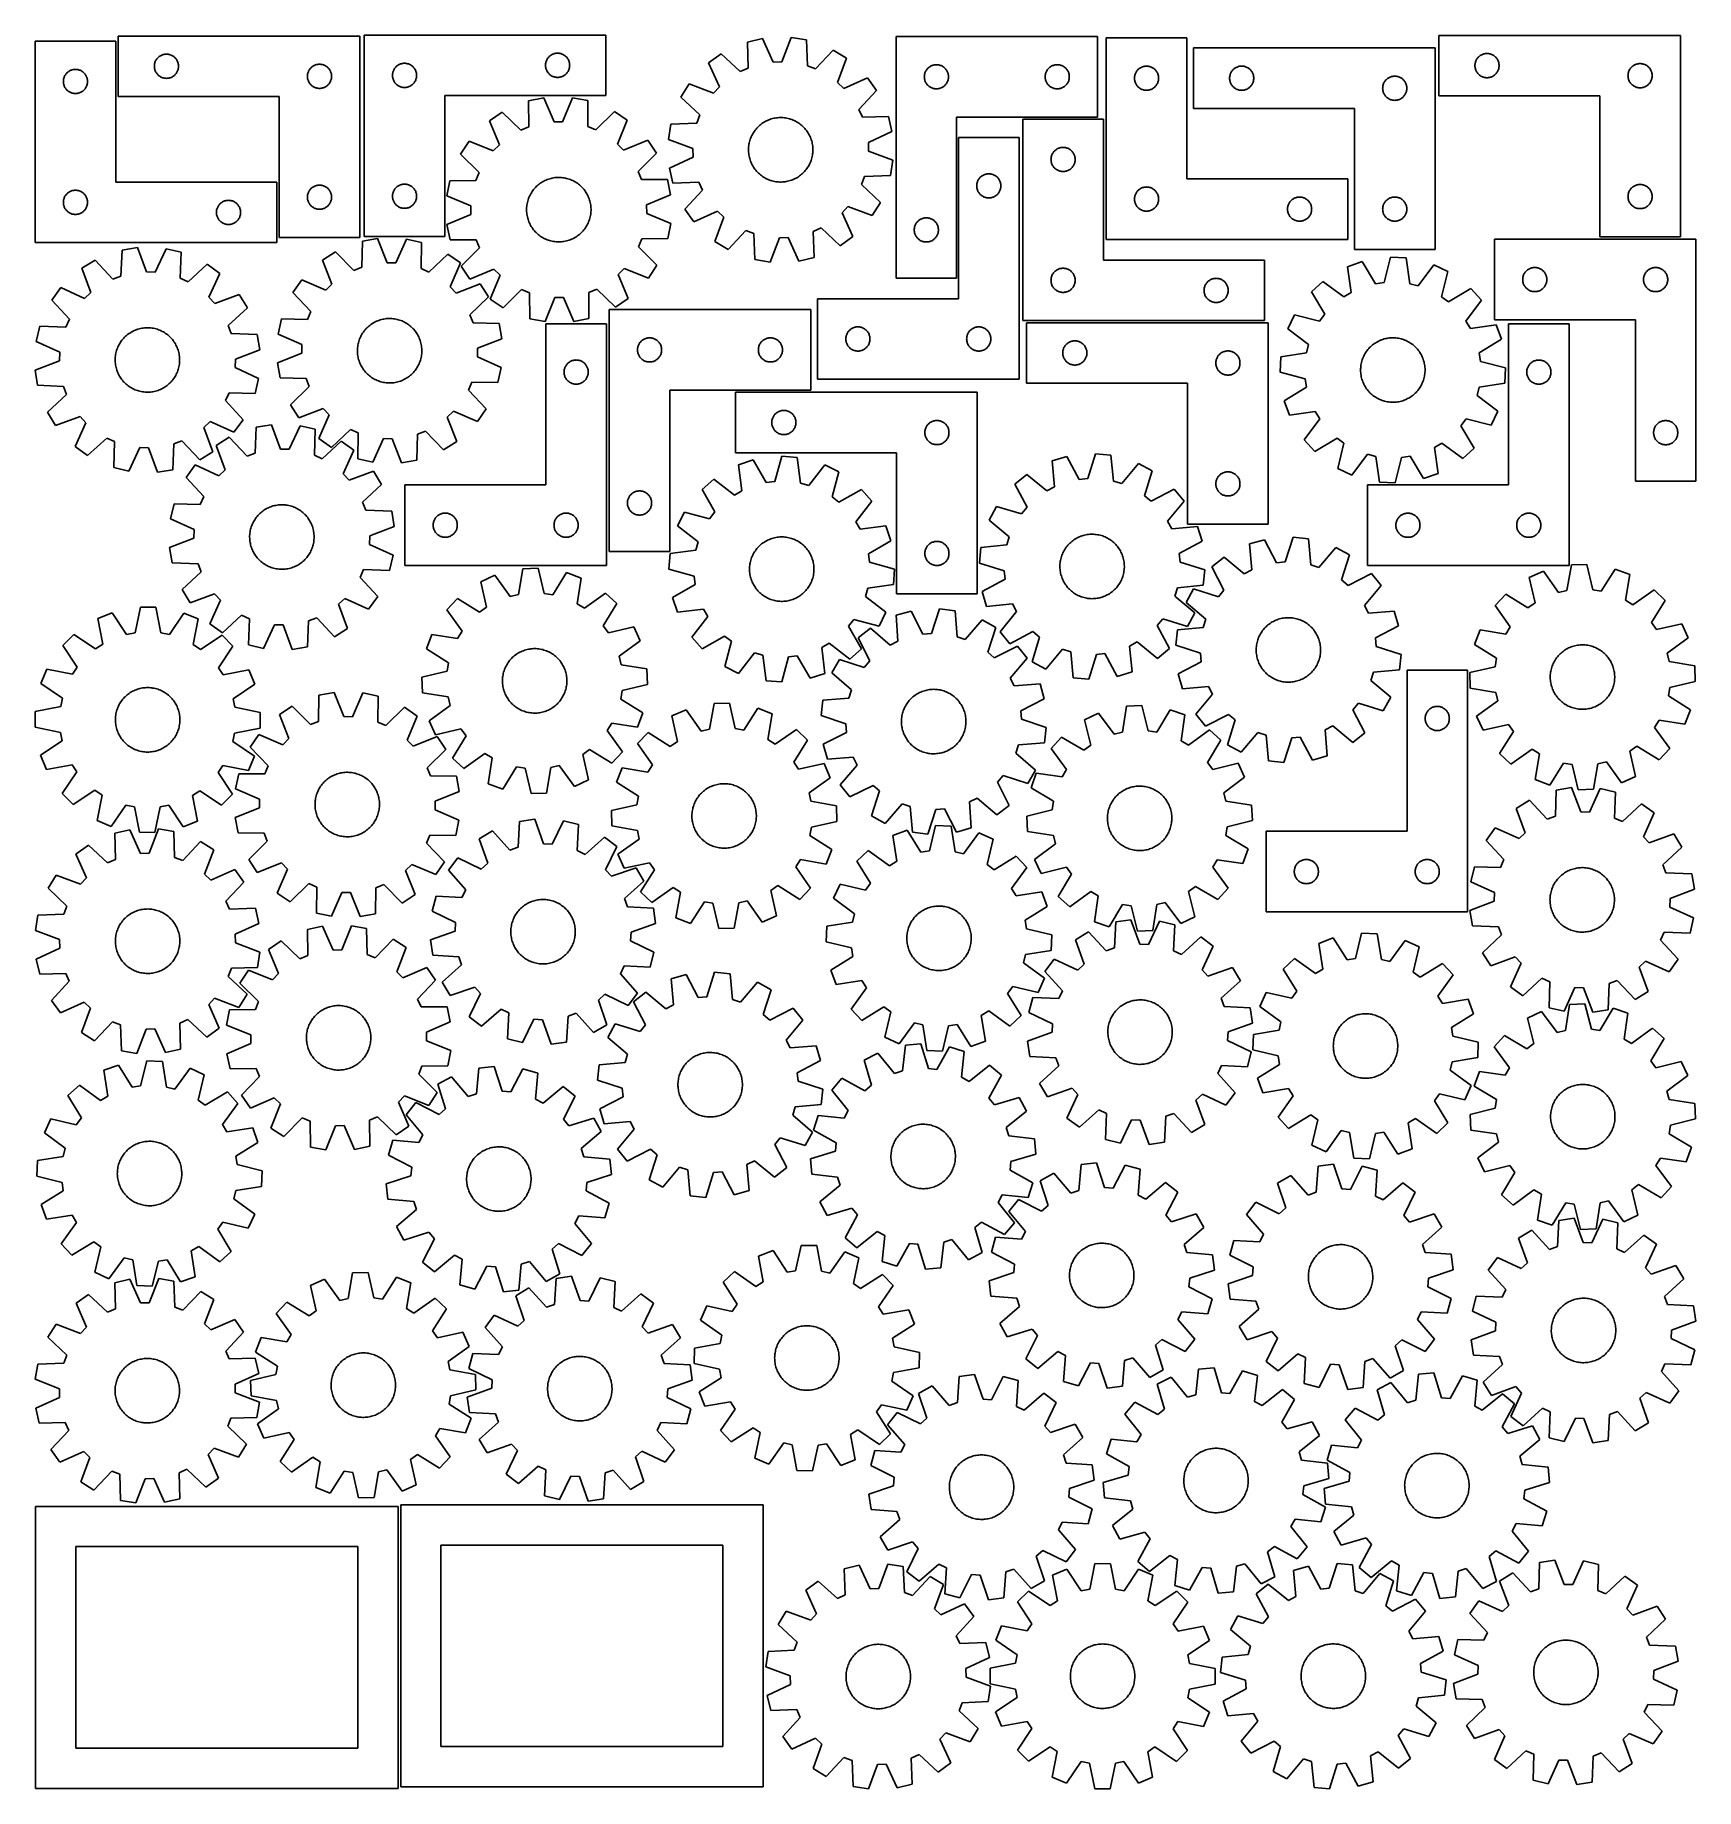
# Model space of a CAD drawing. Header units: millimetres. Extents: x 7 to 1243, y 7 to 1312.
import ezdxf

# ---------------------------------------------------------------- set-up
doc = ezdxf.new("R2010")
doc.units = ezdxf.units.MM
doc.layers.add('CUT', color=7, linetype='CONTINUOUS', true_color=0x000000)

msp = doc.modelspace()

# ---------------------------------------------------------------- linework, layer by layer
at = {"layer": 'CUT'}
for p, q in [((66.586638, 1307.955109), (6.586638, 1307.955109)), ((6.586638, 1307.955109), (6.586638, 1157.955109)), ((66.586638, 1202.955109), (66.586638, 1307.955109)), ((248.351406, 1311.780552), (68.351406, 1311.780552)), ((68.351406, 1311.780552), (68.351406, 1266.780552)), ((248.351406, 1161.780552), (248.351406, 1311.780552)), ((251.678068, 1312.489289), (431.678068, 1312.489289)), ((251.678068, 1162.489289), (251.678068, 1312.489289)), ((431.678068, 1312.489289), (431.678068, 1267.489289)), ((548.238786, 1309.958603), (537.009623, 1307.314487)), ((537.009623, 1307.314487), (537.619066, 1287.947737)), ((556.334775, 1292.354701), (548.238786, 1309.958603)), ((569.608969, 1310.704866), (562.760686, 1292.579098)), ((580.995223, 1308.850496), (569.608969, 1310.704866)), ((581.73822, 1289.48841), (580.995223, 1308.850496)), ((647.804528, 1311.433621), (647.804528, 1131.433621)), ((797.804528, 1311.433621), (647.804528, 1311.433621)), ((797.804528, 1251.433621), (797.804528, 1311.433621)), ((864.293212, 1310.380402), (804.293212, 1310.380402)), ((804.293212, 1310.380402), (804.293212, 1160.380402)), ((864.293212, 1205.380402), (864.293212, 1310.380402)), ((1231.887546, 1312.251256), (1051.887546, 1312.251256)), ((1051.887546, 1312.251256), (1051.887546, 1267.251256)), ((1231.887546, 1162.251256), (1231.887546, 1312.251256)), ((96.03649, 1292.724703), (96.279551, 1293.261151)), ((96.279551, 1293.261151), (96.557177, 1293.780552)), ((96.557177, 1293.780552), (96.868179, 1294.280685)), ((96.868179, 1294.280685), (97.211226, 1294.759405)), ((97.211226, 1294.759405), (97.584848, 1295.214665)), ((97.584848, 1295.214665), (97.987445, 1295.644514)), ((97.987445, 1295.644514), (98.417294, 1296.047111)), ((98.417294, 1296.047111), (98.872553, 1296.420733)), ((98.872553, 1296.420733), (99.351274, 1296.763779)), ((99.351274, 1296.763779), (99.851406, 1297.074781)), ((99.851406, 1297.074781), (100.370808, 1297.352407)), ((100.370808, 1297.352407), (100.907255, 1297.595468)), ((100.907255, 1297.595468), (101.458451, 1297.802924)), ((101.458451, 1297.802924), (102.022034, 1297.973885)), ((102.022034, 1297.973885), (102.595593, 1298.10762)), ((102.595593, 1298.10762), (103.17667, 1298.203556)), ((103.17667, 1298.203556), (103.762778, 1298.261283)), ((103.762778, 1298.261283), (104.351406, 1298.280552)), ((104.351406, 1298.280552), (104.940034, 1298.261283)), ((104.940034, 1298.261283), (105.526142, 1298.203556)), ((105.526142, 1298.203556), (106.107219, 1298.10762)), ((106.107219, 1298.10762), (106.680777, 1297.973885)), ((106.680777, 1297.973885), (107.244361, 1297.802924)), ((107.244361, 1297.802924), (107.795557, 1297.595468)), ((107.795557, 1297.595468), (108.332004, 1297.352407)), ((108.332004, 1297.352407), (108.851406, 1297.074781)), ((108.851406, 1297.074781), (109.351538, 1296.763779)), ((109.351538, 1296.763779), (109.830259, 1296.420733)), ((109.830259, 1296.420733), (110.285518, 1296.047111)), ((110.285518, 1296.047111), (110.715367, 1295.644514)), ((110.715367, 1295.644514), (111.117964, 1295.214665)), ((111.117964, 1295.214665), (111.491586, 1294.759405)), ((111.491586, 1294.759405), (111.834632, 1294.280685)), ((111.834632, 1294.280685), (112.145635, 1293.780552)), ((112.145635, 1293.780552), (112.423261, 1293.261151)), ((112.423261, 1293.261151), (112.666322, 1292.724703)), ((387.155697, 1292.882244), (386.984735, 1292.318661)), ((387.363152, 1293.43344), (387.155697, 1292.882244)), ((387.606213, 1293.969887), (387.363152, 1293.43344)), ((387.883839, 1294.489289), (387.606213, 1293.969887)), ((388.194841, 1294.989421), (387.883839, 1294.489289)), ((388.537888, 1295.468142), (388.194841, 1294.989421)), ((388.91151, 1295.923402), (388.537888, 1295.468142)), ((389.314107, 1296.35325), (388.91151, 1295.923402)), ((389.743955, 1296.755847), (389.314107, 1296.35325)), ((390.199215, 1297.129469), (389.743955, 1296.755847)), ((390.677936, 1297.472516), (390.199215, 1297.129469)), ((391.178068, 1297.783518), (390.677936, 1297.472516)), ((391.69747, 1298.061144), (391.178068, 1297.783518)), ((392.233917, 1298.304205), (391.69747, 1298.061144)), ((392.785113, 1298.51166), (392.233917, 1298.304205)), ((393.348696, 1298.682622), (392.785113, 1298.51166)), ((393.922255, 1298.816357), (393.348696, 1298.682622)), ((394.503332, 1298.912293), (393.922255, 1298.816357)), ((395.08944, 1298.970019), (394.503332, 1298.912293)), ((395.678068, 1298.989289), (395.08944, 1298.970019)), ((396.266696, 1298.970019), (395.678068, 1298.989289)), ((396.852804, 1298.912293), (396.266696, 1298.970019)), ((397.433881, 1298.816357), (396.852804, 1298.912293)), ((398.007439, 1298.682622), (397.433881, 1298.816357)), ((398.571023, 1298.51166), (398.007439, 1298.682622)), ((399.122219, 1298.304205), (398.571023, 1298.51166)), ((399.658666, 1298.061144), (399.122219, 1298.304205)), ((400.178068, 1297.783518), (399.658666, 1298.061144)), ((400.6782, 1297.472516), (400.178068, 1297.783518)), ((401.156921, 1297.129469), (400.6782, 1297.472516)), ((401.61218, 1296.755847), (401.156921, 1297.129469)), ((402.042029, 1296.35325), (401.61218, 1296.755847)), ((402.444626, 1295.923402), (402.042029, 1296.35325)), ((402.818248, 1295.468142), (402.444626, 1295.923402)), ((403.161294, 1294.989421), (402.818248, 1295.468142)), ((403.472296, 1294.489289), (403.161294, 1294.989421)), ((403.749922, 1293.969887), (403.472296, 1294.489289)), ((403.992984, 1293.43344), (403.749922, 1293.969887)), ((404.200439, 1292.882244), (403.992984, 1293.43344)), ((404.3714, 1292.318661), (404.200439, 1292.882244)), ((517.551731, 1298.447015), (508.189196, 1291.706955)), ((531.768171, 1285.281331), (517.551731, 1298.447015)), ((601.02428, 1301.361938), (587.760861, 1287.236637)), ((610.83417, 1295.291393), (601.02428, 1301.361938)), ((604.11106, 1277.118825), (610.83417, 1295.291393)), ((1049.162075, 1302.89774), (869.162075, 1302.89774)), ((869.162075, 1302.89774), (869.162075, 1257.89774)), ((1049.162075, 1152.89774), (1049.162075, 1302.89774)), ((1079.365175, 1292.644211), (1079.572631, 1293.195406)), ((1079.572631, 1293.195406), (1079.815692, 1293.731854)), ((1079.815692, 1293.731854), (1080.093318, 1294.251256)), ((1080.093318, 1294.251256), (1080.40432, 1294.751388)), ((1080.40432, 1294.751388), (1080.747366, 1295.230108)), ((1080.747366, 1295.230108), (1081.120988, 1295.685368)), ((1081.120988, 1295.685368), (1081.523585, 1296.115217)), ((1081.523585, 1296.115217), (1081.953434, 1296.517814)), ((1081.953434, 1296.517814), (1082.408693, 1296.891436)), ((1082.408693, 1296.891436), (1082.887414, 1297.234482)), ((1082.887414, 1297.234482), (1083.387546, 1297.545484)), ((1083.387546, 1297.545484), (1083.906948, 1297.82311)), ((1083.906948, 1297.82311), (1084.443395, 1298.066171)), ((1084.443395, 1298.066171), (1084.994591, 1298.273627)), ((1084.994591, 1298.273627), (1085.558175, 1298.444588)), ((1085.558175, 1298.444588), (1086.131733, 1298.578323)), ((1086.131733, 1298.578323), (1086.712811, 1298.674259)), ((1086.712811, 1298.674259), (1087.298918, 1298.731986)), ((1087.298918, 1298.731986), (1087.887546, 1298.751256)), ((1087.887546, 1298.751256), (1088.476174, 1298.731986)), ((1088.476174, 1298.731986), (1089.062282, 1298.674259)), ((1089.062282, 1298.674259), (1089.643359, 1298.578323)), ((1089.643359, 1298.578323), (1090.216918, 1298.444588)), ((1090.216918, 1298.444588), (1090.780502, 1298.273627)), ((1090.780502, 1298.273627), (1091.331697, 1298.066171)), ((1091.331697, 1298.066171), (1091.868145, 1297.82311)), ((1091.868145, 1297.82311), (1092.387546, 1297.545484)), ((1092.387546, 1297.545484), (1092.887678, 1297.234482)), ((1092.887678, 1297.234482), (1093.366399, 1296.891436)), ((1093.366399, 1296.891436), (1093.821659, 1296.517814)), ((1093.821659, 1296.517814), (1094.251507, 1296.115217)), ((1094.251507, 1296.115217), (1094.654105, 1295.685368)), ((1094.654105, 1295.685368), (1095.027726, 1295.230108)), ((1095.027726, 1295.230108), (1095.370773, 1294.751388)), ((1095.370773, 1294.751388), (1095.681775, 1294.251256)), ((1095.681775, 1294.251256), (1095.959401, 1293.731854)), ((1095.959401, 1293.731854), (1096.202462, 1293.195406)), ((1096.202462, 1293.195406), (1096.409918, 1292.644211)), ((27.759571, 1279.710922), (27.893306, 1280.284481)), ((27.893306, 1280.284481), (28.064267, 1280.848065)), ((28.064267, 1280.848065), (28.271723, 1281.39926)), ((28.271723, 1281.39926), (28.514784, 1281.935708)), ((28.514784, 1281.935708), (28.79241, 1282.455109)), ((28.79241, 1282.455109), (29.103412, 1282.955242)), ((29.103412, 1282.955242), (29.446458, 1283.433962)), ((29.446458, 1283.433962), (29.82008, 1283.889222)), ((29.82008, 1283.889222), (30.222677, 1284.319071)), ((30.222677, 1284.319071), (30.652526, 1284.721668)), ((30.652526, 1284.721668), (31.107786, 1285.09529)), ((31.107786, 1285.09529), (31.586506, 1285.438336)), ((31.586506, 1285.438336), (32.086638, 1285.749338)), ((32.086638, 1285.749338), (32.60604, 1286.026964)), ((32.60604, 1286.026964), (33.142488, 1286.270025)), ((33.142488, 1286.270025), (33.693683, 1286.477481)), ((33.693683, 1286.477481), (34.257267, 1286.648442)), ((34.257267, 1286.648442), (34.830826, 1286.782177)), ((34.830826, 1286.782177), (35.411903, 1286.878113)), ((35.411903, 1286.878113), (35.99801, 1286.93584)), ((35.99801, 1286.93584), (36.586638, 1286.955109)), ((36.586638, 1286.955109), (37.175267, 1286.93584)), ((37.175267, 1286.93584), (37.761374, 1286.878113)), ((37.761374, 1286.878113), (38.342451, 1286.782177)), ((38.342451, 1286.782177), (38.91601, 1286.648442)), ((38.91601, 1286.648442), (39.479594, 1286.477481)), ((39.479594, 1286.477481), (40.030789, 1286.270025)), ((40.030789, 1286.270025), (40.567237, 1286.026964)), ((40.567237, 1286.026964), (41.086638, 1285.749338)), ((41.086638, 1285.749338), (41.586771, 1285.438336)), ((41.586771, 1285.438336), (42.065491, 1285.09529)), ((42.065491, 1285.09529), (42.520751, 1284.721668)), ((42.520751, 1284.721668), (42.950599, 1284.319071)), ((42.950599, 1284.319071), (43.353197, 1283.889222)), ((43.353197, 1283.889222), (43.726819, 1283.433962)), ((43.726819, 1283.433962), (44.069865, 1282.955242)), ((44.069865, 1282.955242), (44.380867, 1282.455109)), ((44.380867, 1282.455109), (44.658493, 1281.935708)), ((44.658493, 1281.935708), (44.901554, 1281.39926)), ((44.901554, 1281.39926), (45.10901, 1280.848065)), ((45.10901, 1280.848065), (45.279971, 1280.284481)), ((45.279971, 1280.284481), (45.413706, 1279.710922)), ((95.351406, 1289.280552), (95.370676, 1289.869181)), ((95.370676, 1288.691924), (95.351406, 1289.280552)), ((95.370676, 1289.869181), (95.428402, 1290.455288)), ((95.428402, 1288.105817), (95.370676, 1288.691924)), ((95.428402, 1290.455288), (95.524338, 1291.036365)), ((95.524338, 1287.52474), (95.428402, 1288.105817)), ((95.524338, 1291.036365), (95.658073, 1291.609924)), ((95.658073, 1286.951181), (95.524338, 1287.52474)), ((95.658073, 1291.609924), (95.829035, 1292.173508)), ((95.829035, 1286.387597), (95.658073, 1286.951181)), ((95.829035, 1292.173508), (96.03649, 1292.724703)), ((96.03649, 1285.836402), (95.829035, 1286.387597)), ((96.279551, 1285.299954), (96.03649, 1285.836402)), ((96.557177, 1284.780552), (96.279551, 1285.299954)), ((96.868179, 1284.28042), (96.557177, 1284.780552)), ((97.211226, 1283.8017), (96.868179, 1284.28042)), ((97.584848, 1283.34644), (97.211226, 1283.8017)), ((97.987445, 1282.916591), (97.584848, 1283.34644)), ((98.417294, 1282.513994), (97.987445, 1282.916591)), ((98.872553, 1282.140372), (98.417294, 1282.513994)), ((99.351274, 1281.797326), (98.872553, 1282.140372)), ((99.851406, 1281.486324), (99.351274, 1281.797326)), ((100.370808, 1281.208698), (99.851406, 1281.486324)), ((100.907255, 1280.965637), (100.370808, 1281.208698)), ((101.458451, 1280.758181), (100.907255, 1280.965637)), ((102.022034, 1280.58722), (101.458451, 1280.758181)), ((102.595593, 1280.453485), (102.022034, 1280.58722)), ((103.17667, 1280.357549), (102.595593, 1280.453485)), ((103.762778, 1280.299822), (103.17667, 1280.357549)), ((104.351406, 1280.280552), (103.762778, 1280.299822)), ((104.940034, 1280.299822), (104.351406, 1280.280552)), ((105.526142, 1280.357549), (104.940034, 1280.299822)), ((106.107219, 1280.453485), (105.526142, 1280.357549)), ((106.680777, 1280.58722), (106.107219, 1280.453485)), ((107.244361, 1280.758181), (106.680777, 1280.58722)), ((107.795557, 1280.965637), (107.244361, 1280.758181)), ((108.332004, 1281.208698), (107.795557, 1280.965637)), ((108.851406, 1281.486324), (108.332004, 1281.208698)), ((109.351538, 1281.797326), (108.851406, 1281.486324)), ((109.830259, 1282.140372), (109.351538, 1281.797326)), ((110.285518, 1282.513994), (109.830259, 1282.140372)), ((110.715367, 1282.916591), (110.285518, 1282.513994)), ((111.117964, 1283.34644), (110.715367, 1282.916591)), ((111.491586, 1283.8017), (111.117964, 1283.34644)), ((111.834632, 1284.28042), (111.491586, 1283.8017)), ((112.145635, 1284.780552), (111.834632, 1284.28042)), ((112.423261, 1285.299954), (112.145635, 1284.780552)), ((112.666322, 1285.836402), (112.423261, 1285.299954)), ((112.666322, 1292.724703), (112.873777, 1292.173508)), ((112.873777, 1286.387597), (112.666322, 1285.836402)), ((112.873777, 1292.173508), (113.044738, 1291.609924)), ((113.044738, 1286.951181), (112.873777, 1286.387597)), ((113.044738, 1291.609924), (113.178473, 1291.036365)), ((113.178473, 1287.52474), (113.044738, 1286.951181)), ((113.178473, 1291.036365), (113.27441, 1290.455288)), ((113.27441, 1288.105817), (113.178473, 1287.52474)), ((113.27441, 1290.455288), (113.332136, 1289.869181)), ((113.332136, 1288.691924), (113.27441, 1288.105817)), ((113.332136, 1289.869181), (113.351406, 1289.280552)), ((113.351406, 1289.280552), (113.332136, 1288.691924)), ((209.351406, 1281.780552), (209.370676, 1282.369181)), ((209.370676, 1281.191924), (209.351406, 1281.780552)), ((209.370676, 1282.369181), (209.428402, 1282.955288)), ((209.428402, 1280.605817), (209.370676, 1281.191924)), ((209.428402, 1282.955288), (209.524338, 1283.536365)), ((209.524338, 1280.02474), (209.428402, 1280.605817)), ((209.524338, 1283.536365), (209.658073, 1284.109924)), ((209.658073, 1279.451181), (209.524338, 1280.02474)), ((209.658073, 1284.109924), (209.829035, 1284.673508)), ((209.829035, 1284.673508), (210.03649, 1285.224703)), ((210.03649, 1285.224703), (210.279551, 1285.761151)), ((210.279551, 1285.761151), (210.557177, 1286.280552)), ((210.557177, 1286.280552), (210.868179, 1286.780685)), ((210.868179, 1286.780685), (211.211226, 1287.259405)), ((211.211226, 1287.259405), (211.584848, 1287.714665)), ((211.584848, 1287.714665), (211.987445, 1288.144514)), ((211.987445, 1288.144514), (212.417294, 1288.547111)), ((212.417294, 1288.547111), (212.872553, 1288.920733)), ((212.872553, 1288.920733), (213.351274, 1289.263779)), ((213.351274, 1289.263779), (213.851406, 1289.574781)), ((213.851406, 1289.574781), (214.370808, 1289.852407)), ((214.370808, 1289.852407), (214.907255, 1290.095468)), ((214.907255, 1290.095468), (215.458451, 1290.302924)), ((215.458451, 1290.302924), (216.022034, 1290.473885)), ((216.022034, 1290.473885), (216.595593, 1290.60762)), ((216.595593, 1290.60762), (217.17667, 1290.703556)), ((217.17667, 1290.703556), (217.762778, 1290.761283)), ((217.762778, 1290.761283), (218.351406, 1290.780552)), ((218.351406, 1290.780552), (218.940034, 1290.761283)), ((218.940034, 1290.761283), (219.526142, 1290.703556)), ((219.526142, 1290.703556), (220.107219, 1290.60762)), ((220.107219, 1290.60762), (220.680777, 1290.473885)), ((220.680777, 1290.473885), (221.244361, 1290.302924)), ((221.244361, 1290.302924), (221.795557, 1290.095468)), ((221.795557, 1290.095468), (222.332004, 1289.852407)), ((222.332004, 1289.852407), (222.851406, 1289.574781)), ((222.851406, 1289.574781), (223.351538, 1289.263779)), ((223.351538, 1289.263779), (223.830259, 1288.920733)), ((223.830259, 1288.920733), (224.285518, 1288.547111)), ((224.285518, 1288.547111), (224.715367, 1288.144514)), ((224.715367, 1288.144514), (225.117964, 1287.714665)), ((225.117964, 1287.714665), (225.491586, 1287.259405)), ((225.491586, 1287.259405), (225.834632, 1286.780685)), ((225.834632, 1286.780685), (226.145635, 1286.280552)), ((226.145635, 1286.280552), (226.423261, 1285.761151)), ((226.423261, 1285.761151), (226.666322, 1285.224703)), ((226.666322, 1285.224703), (226.873777, 1284.673508)), ((226.873777, 1284.673508), (227.044738, 1284.109924)), ((227.044738, 1284.109924), (227.178473, 1283.536365)), ((227.178473, 1280.02474), (227.044738, 1279.451181)), ((227.178473, 1283.536365), (227.27441, 1282.955288)), ((227.27441, 1280.605817), (227.178473, 1280.02474)), ((227.27441, 1282.955288), (227.332136, 1282.369181)), ((227.332136, 1281.191924), (227.27441, 1280.605817)), ((227.332136, 1282.369181), (227.351406, 1281.780552)), ((227.351406, 1281.780552), (227.332136, 1281.191924)), ((272.697337, 1283.077917), (272.678068, 1282.489289)), ((272.678068, 1282.489289), (272.697337, 1281.900661)), ((272.755064, 1283.664025), (272.697337, 1283.077917)), ((272.697337, 1281.900661), (272.755064, 1281.314553)), ((272.851, 1284.245102), (272.755064, 1283.664025)), ((272.755064, 1281.314553), (272.851, 1280.733476)), ((272.984735, 1284.818661), (272.851, 1284.245102)), ((272.851, 1280.733476), (272.984735, 1280.159918)), ((273.155697, 1285.382244), (272.984735, 1284.818661)), ((272.984735, 1280.159918), (273.155697, 1279.596334)), ((273.363152, 1285.93344), (273.155697, 1285.382244)), ((273.606213, 1286.469887), (273.363152, 1285.93344)), ((273.883839, 1286.989289), (273.606213, 1286.469887)), ((274.194841, 1287.489421), (273.883839, 1286.989289)), ((274.537888, 1287.968142), (274.194841, 1287.489421)), ((274.91151, 1288.423402), (274.537888, 1287.968142)), ((275.314107, 1288.85325), (274.91151, 1288.423402)), ((275.743955, 1289.255847), (275.314107, 1288.85325)), ((276.199215, 1289.629469), (275.743955, 1289.255847)), ((276.677936, 1289.972516), (276.199215, 1289.629469)), ((277.178068, 1290.283518), (276.677936, 1289.972516)), ((277.69747, 1290.561144), (277.178068, 1290.283518)), ((278.233917, 1290.804205), (277.69747, 1290.561144)), ((278.785113, 1291.01166), (278.233917, 1290.804205)), ((279.348696, 1291.182622), (278.785113, 1291.01166)), ((279.922255, 1291.316357), (279.348696, 1291.182622)), ((280.503332, 1291.412293), (279.922255, 1291.316357)), ((281.08944, 1291.470019), (280.503332, 1291.412293)), ((281.678068, 1291.489289), (281.08944, 1291.470019)), ((282.266696, 1291.470019), (281.678068, 1291.489289)), ((282.852804, 1291.412293), (282.266696, 1291.470019)), ((283.433881, 1291.316357), (282.852804, 1291.412293)), ((284.007439, 1291.182622), (283.433881, 1291.316357)), ((284.571023, 1291.01166), (284.007439, 1291.182622)), ((285.122219, 1290.804205), (284.571023, 1291.01166)), ((285.658666, 1290.561144), (285.122219, 1290.804205)), ((286.178068, 1290.283518), (285.658666, 1290.561144)), ((286.6782, 1289.972516), (286.178068, 1290.283518)), ((287.156921, 1289.629469), (286.6782, 1289.972516)), ((287.61218, 1289.255847), (287.156921, 1289.629469)), ((288.042029, 1288.85325), (287.61218, 1289.255847)), ((288.444626, 1288.423402), (288.042029, 1288.85325)), ((288.818248, 1287.968142), (288.444626, 1288.423402)), ((289.161294, 1287.489421), (288.818248, 1287.968142)), ((289.472296, 1286.989289), (289.161294, 1287.489421)), ((289.749922, 1286.469887), (289.472296, 1286.989289)), ((289.992984, 1285.93344), (289.749922, 1286.469887)), ((290.200439, 1285.382244), (289.992984, 1285.93344)), ((290.3714, 1284.818661), (290.200439, 1285.382244)), ((290.200439, 1279.596334), (290.3714, 1280.159918)), ((290.505135, 1284.245102), (290.3714, 1284.818661)), ((290.3714, 1280.159918), (290.505135, 1280.733476)), ((290.601072, 1283.664025), (290.505135, 1284.245102)), ((290.505135, 1280.733476), (290.601072, 1281.314553)), ((290.658798, 1283.077917), (290.601072, 1283.664025)), ((290.601072, 1281.314553), (290.658798, 1281.900661)), ((290.678068, 1282.489289), (290.658798, 1283.077917)), ((290.658798, 1281.900661), (290.678068, 1282.489289)), ((386.697337, 1290.577917), (386.678068, 1289.989289)), ((386.678068, 1289.989289), (386.697337, 1289.400661)), ((386.755064, 1291.164025), (386.697337, 1290.577917)), ((386.697337, 1289.400661), (386.755064, 1288.814553)), ((386.851, 1291.745102), (386.755064, 1291.164025)), ((386.755064, 1288.814553), (386.851, 1288.233476)), ((386.984735, 1292.318661), (386.851, 1291.745102)), ((386.851, 1288.233476), (386.984735, 1287.659918)), ((386.984735, 1287.659918), (387.155697, 1287.096334)), ((387.155697, 1287.096334), (387.363152, 1286.545138)), ((387.363152, 1286.545138), (387.606213, 1286.008691)), ((387.606213, 1286.008691), (387.883839, 1285.489289)), ((387.883839, 1285.489289), (388.194841, 1284.989157)), ((388.194841, 1284.989157), (388.537888, 1284.510436)), ((388.537888, 1284.510436), (388.91151, 1284.055177)), ((388.91151, 1284.055177), (389.314107, 1283.625328)), ((389.314107, 1283.625328), (389.743955, 1283.222731)), ((389.743955, 1283.222731), (390.199215, 1282.849109)), ((390.199215, 1282.849109), (390.677936, 1282.506063)), ((390.677936, 1282.506063), (391.178068, 1282.195061)), ((391.178068, 1282.195061), (391.69747, 1281.917434)), ((391.69747, 1281.917434), (392.233917, 1281.674373)), ((392.233917, 1281.674373), (392.785113, 1281.466918)), ((392.785113, 1281.466918), (393.348696, 1281.295957)), ((393.348696, 1281.295957), (393.922255, 1281.162222)), ((393.922255, 1281.162222), (394.503332, 1281.066285)), ((394.503332, 1281.066285), (395.08944, 1281.008559)), ((395.08944, 1281.008559), (395.678068, 1280.989289)), ((395.678068, 1280.989289), (396.266696, 1281.008559)), ((396.266696, 1281.008559), (396.852804, 1281.066285)), ((396.852804, 1281.066285), (397.433881, 1281.162222)), ((397.433881, 1281.162222), (398.007439, 1281.295957)), ((398.007439, 1281.295957), (398.571023, 1281.466918)), ((398.571023, 1281.466918), (399.122219, 1281.674373)), ((399.122219, 1281.674373), (399.658666, 1281.917434)), ((399.658666, 1281.917434), (400.178068, 1282.195061)), ((400.178068, 1282.195061), (400.6782, 1282.506063)), ((400.6782, 1282.506063), (401.156921, 1282.849109)), ((401.156921, 1282.849109), (401.61218, 1283.222731)), ((401.61218, 1283.222731), (402.042029, 1283.625328)), ((402.042029, 1283.625328), (402.444626, 1284.055177)), ((402.444626, 1284.055177), (402.818248, 1284.510436)), ((402.818248, 1284.510436), (403.161294, 1284.989157)), ((403.161294, 1284.989157), (403.472296, 1285.489289)), ((403.472296, 1285.489289), (403.749922, 1286.008691)), ((403.749922, 1286.008691), (403.992984, 1286.545138)), ((403.992984, 1286.545138), (404.200439, 1287.096334)), ((404.200439, 1287.096334), (404.3714, 1287.659918)), ((404.505135, 1291.745102), (404.3714, 1292.318661)), ((404.3714, 1287.659918), (404.505135, 1288.233476)), ((404.601072, 1291.164025), (404.505135, 1291.745102)), ((404.505135, 1288.233476), (404.601072, 1288.814553)), ((404.658798, 1290.577917), (404.601072, 1291.164025)), ((404.601072, 1288.814553), (404.658798, 1289.400661)), ((404.678068, 1289.989289), (404.658798, 1290.577917)), ((404.658798, 1289.400661), (404.678068, 1289.989289)), ((508.189196, 1291.706955), (516.163582, 1274.047635)), ((537.619066, 1287.947737), (531.768171, 1285.281331)), ((562.760686, 1292.579098), (556.334775, 1292.354701)), ((587.760861, 1287.236637), (581.73822, 1289.48841)), ((626.472858, 1280.708079), (608.813538, 1272.733693)), ((633.212918, 1271.345544), (626.472858, 1280.708079)), ((668.804528, 1281.433621), (668.823797, 1282.022249)), ((668.823797, 1280.844993), (668.804528, 1281.433621)), ((668.823797, 1282.022249), (668.881524, 1282.608357)), ((668.881524, 1280.258885), (668.823797, 1280.844993)), ((668.881524, 1282.608357), (668.97746, 1283.189434)), ((668.97746, 1279.677808), (668.881524, 1280.258885)), ((668.97746, 1283.189434), (669.111195, 1283.762992)), ((669.111195, 1283.762992), (669.282157, 1284.326576)), ((669.282157, 1284.326576), (669.489612, 1284.877772)), ((669.489612, 1284.877772), (669.732673, 1285.414219)), ((669.732673, 1285.414219), (670.010299, 1285.933621)), ((670.010299, 1285.933621), (670.321301, 1286.433753)), ((670.321301, 1286.433753), (670.664348, 1286.912474)), ((670.664348, 1286.912474), (671.037969, 1287.367733)), ((671.037969, 1287.367733), (671.440567, 1287.797582)), ((671.440567, 1287.797582), (671.870415, 1288.200179)), ((671.870415, 1288.200179), (672.325675, 1288.573801)), ((672.325675, 1288.573801), (672.804396, 1288.916848)), ((672.804396, 1288.916848), (673.304528, 1289.22785)), ((673.304528, 1289.22785), (673.82393, 1289.505476)), ((673.82393, 1289.505476), (674.360377, 1289.748537)), ((674.360377, 1289.748537), (674.911573, 1289.955992)), ((674.911573, 1289.955992), (675.475156, 1290.126953)), ((675.475156, 1290.126953), (676.048715, 1290.260689)), ((676.048715, 1290.260689), (676.629792, 1290.356625)), ((676.629792, 1290.356625), (677.2159, 1290.414351)), ((677.2159, 1290.414351), (677.804528, 1290.433621)), ((677.804528, 1290.433621), (678.393156, 1290.414351)), ((678.393156, 1290.414351), (678.979263, 1290.356625)), ((678.979263, 1290.356625), (679.560341, 1290.260689)), ((679.560341, 1290.260689), (680.133899, 1290.126953)), ((680.133899, 1290.126953), (680.697483, 1289.955992)), ((680.697483, 1289.955992), (681.248679, 1289.748537)), ((681.248679, 1289.748537), (681.785126, 1289.505476)), ((681.785126, 1289.505476), (682.304528, 1289.22785)), ((682.304528, 1289.22785), (682.80466, 1288.916848)), ((682.80466, 1288.916848), (683.283381, 1288.573801)), ((683.283381, 1288.573801), (683.73864, 1288.200179)), ((683.73864, 1288.200179), (684.168489, 1287.797582)), ((684.168489, 1287.797582), (684.571086, 1287.367733)), ((684.571086, 1287.367733), (684.944708, 1286.912474)), ((684.944708, 1286.912474), (685.287754, 1286.433753)), ((685.287754, 1286.433753), (685.598756, 1285.933621)), ((685.598756, 1285.933621), (685.876382, 1285.414219)), ((685.876382, 1285.414219), (686.119444, 1284.877772)), ((686.119444, 1284.877772), (686.326899, 1284.326576)), ((686.326899, 1284.326576), (686.49786, 1283.762992)), ((686.49786, 1283.762992), (686.631595, 1283.189434)), ((686.631595, 1283.189434), (686.727531, 1282.608357)), ((686.727531, 1280.258885), (686.631595, 1279.677808)), ((686.727531, 1282.608357), (686.785258, 1282.022249)), ((686.785258, 1280.844993), (686.727531, 1280.258885)), ((686.785258, 1282.022249), (686.804528, 1281.433621)), ((686.804528, 1281.433621), (686.785258, 1280.844993)), ((758.804528, 1281.433621), (758.823797, 1282.022249)), ((758.823797, 1280.844993), (758.804528, 1281.433621)), ((758.823797, 1282.022249), (758.881524, 1282.608357)), ((758.881524, 1280.258885), (758.823797, 1280.844993)), ((758.881524, 1282.608357), (758.97746, 1283.189434)), ((758.97746, 1279.677808), (758.881524, 1280.258885)), ((758.97746, 1283.189434), (759.111195, 1283.762992)), ((759.111195, 1283.762992), (759.282157, 1284.326576)), ((759.282157, 1284.326576), (759.489612, 1284.877772)), ((759.489612, 1284.877772), (759.732673, 1285.414219)), ((759.732673, 1285.414219), (760.010299, 1285.933621)), ((760.010299, 1285.933621), (760.321301, 1286.433753)), ((760.321301, 1286.433753), (760.664348, 1286.912474)), ((760.664348, 1286.912474), (761.037969, 1287.367733)), ((761.037969, 1287.367733), (761.440567, 1287.797582)), ((761.440567, 1287.797582), (761.870415, 1288.200179)), ((761.870415, 1288.200179), (762.325675, 1288.573801)), ((762.325675, 1288.573801), (762.804396, 1288.916848)), ((762.804396, 1288.916848), (763.304528, 1289.22785)), ((763.304528, 1289.22785), (763.82393, 1289.505476)), ((763.82393, 1289.505476), (764.360377, 1289.748537)), ((764.360377, 1289.748537), (764.911573, 1289.955992)), ((764.911573, 1289.955992), (765.475156, 1290.126953)), ((765.475156, 1290.126953), (766.048715, 1290.260689)), ((766.048715, 1290.260689), (766.629792, 1290.356625)), ((766.629792, 1290.356625), (767.2159, 1290.414351)), ((767.2159, 1290.414351), (767.804528, 1290.433621)), ((767.804528, 1290.433621), (768.393156, 1290.414351)), ((768.393156, 1290.414351), (768.979263, 1290.356625)), ((768.979263, 1290.356625), (769.560341, 1290.260689)), ((769.560341, 1290.260689), (770.133899, 1290.126953)), ((770.133899, 1290.126953), (770.697483, 1289.955992)), ((770.697483, 1289.955992), (771.248679, 1289.748537)), ((771.248679, 1289.748537), (771.785126, 1289.505476)), ((771.785126, 1289.505476), (772.304528, 1289.22785)), ((772.304528, 1289.22785), (772.80466, 1288.916848)), ((772.80466, 1288.916848), (773.283381, 1288.573801)), ((773.283381, 1288.573801), (773.73864, 1288.200179)), ((773.73864, 1288.200179), (774.168489, 1287.797582)), ((774.168489, 1287.797582), (774.571086, 1287.367733)), ((774.571086, 1287.367733), (774.944708, 1286.912474)), ((774.944708, 1286.912474), (775.287754, 1286.433753)), ((775.287754, 1286.433753), (775.598756, 1285.933621)), ((775.598756, 1285.933621), (775.876382, 1285.414219)), ((775.876382, 1285.414219), (776.119444, 1284.877772)), ((776.119444, 1284.877772), (776.326899, 1284.326576)), ((776.326899, 1284.326576), (776.49786, 1283.762992)), ((776.49786, 1283.762992), (776.631595, 1283.189434)), ((776.631595, 1283.189434), (776.727531, 1282.608357)), ((776.727531, 1280.258885), (776.631595, 1279.677808)), ((776.727531, 1282.608357), (776.785258, 1282.022249)), ((776.785258, 1280.844993), (776.727531, 1280.258885)), ((776.785258, 1282.022249), (776.804528, 1281.433621)), ((776.804528, 1281.433621), (776.785258, 1280.844993)), ((825.293212, 1280.380402), (825.312482, 1280.969031)), ((825.312482, 1279.791774), (825.293212, 1280.380402)), ((825.312482, 1280.969031), (825.370208, 1281.555138)), ((825.370208, 1279.205667), (825.312482, 1279.791774)), ((825.370208, 1281.555138), (825.466144, 1282.136215)), ((825.466144, 1282.136215), (825.59988, 1282.709774)), ((825.59988, 1282.709774), (825.770841, 1283.273358)), ((825.770841, 1283.273358), (825.978296, 1283.824553)), ((825.978296, 1283.824553), (826.221357, 1284.361001)), ((826.221357, 1284.361001), (826.498983, 1284.880402)), ((826.498983, 1284.880402), (826.809985, 1285.380535)), ((826.809985, 1285.380535), (827.153032, 1285.859255)), ((827.153032, 1285.859255), (827.526654, 1286.314515)), ((827.526654, 1286.314515), (827.929251, 1286.744363)), ((827.929251, 1286.744363), (828.3591, 1287.146961)), ((828.3591, 1287.146961), (828.814359, 1287.520583)), ((828.814359, 1287.520583), (829.29308, 1287.863629)), ((829.29308, 1287.863629), (829.793212, 1288.174631)), ((829.793212, 1288.174631), (830.312614, 1288.452257)), ((830.312614, 1288.452257), (830.849061, 1288.695318)), ((830.849061, 1288.695318), (831.400257, 1288.902774)), ((831.400257, 1288.902774), (831.963841, 1289.073735)), ((831.963841, 1289.073735), (832.537399, 1289.20747)), ((832.537399, 1289.20747), (833.118476, 1289.303406)), ((833.118476, 1289.303406), (833.704584, 1289.361133)), ((833.704584, 1289.361133), (834.293212, 1289.380402)), ((834.293212, 1289.380402), (834.88184, 1289.361133)), ((834.88184, 1289.361133), (835.467948, 1289.303406)), ((835.467948, 1289.303406), (836.049025, 1289.20747)), ((836.049025, 1289.20747), (836.622583, 1289.073735)), ((836.622583, 1289.073735), (837.186167, 1288.902774)), ((837.186167, 1288.902774), (837.737363, 1288.695318)), ((837.737363, 1288.695318), (838.27381, 1288.452257)), ((838.27381, 1288.452257), (838.793212, 1288.174631)), ((838.793212, 1288.174631), (839.293344, 1287.863629)), ((839.293344, 1287.863629), (839.772065, 1287.520583)), ((839.772065, 1287.520583), (840.227324, 1287.146961)), ((840.227324, 1287.146961), (840.657173, 1286.744363)), ((840.657173, 1286.744363), (841.05977, 1286.314515)), ((841.05977, 1286.314515), (841.433392, 1285.859255)), ((841.433392, 1285.859255), (841.776438, 1285.380535)), ((841.776438, 1285.380535), (842.087441, 1284.880402)), ((842.087441, 1284.880402), (842.365067, 1284.361001)), ((842.365067, 1284.361001), (842.608128, 1283.824553)), ((842.608128, 1283.824553), (842.815583, 1283.273358)), ((842.815583, 1283.273358), (842.986544, 1282.709774)), ((842.986544, 1282.709774), (843.120279, 1282.136215)), ((843.120279, 1282.136215), (843.216216, 1281.555138)), ((843.216216, 1281.555138), (843.273942, 1280.969031)), ((843.273942, 1279.791774), (843.216216, 1279.205667)), ((843.273942, 1280.969031), (843.293212, 1280.380402)), ((843.293212, 1280.380402), (843.273942, 1279.791774)), ((896.162075, 1280.39774), (896.181345, 1280.986368)), ((896.181345, 1279.809112), (896.162075, 1280.39774)), ((896.181345, 1280.986368), (896.239071, 1281.572476)), ((896.239071, 1279.223004), (896.181345, 1279.809112)), ((896.239071, 1281.572476), (896.335007, 1282.153553)), ((896.335007, 1282.153553), (896.468742, 1282.727111)), ((896.468742, 1282.727111), (896.639704, 1283.290695)), ((896.639704, 1283.290695), (896.847159, 1283.841891)), ((896.847159, 1283.841891), (897.09022, 1284.378338)), ((897.09022, 1284.378338), (897.367846, 1284.89774)), ((897.367846, 1284.89774), (897.678848, 1285.397872)), ((897.678848, 1285.397872), (898.021895, 1285.876593)), ((898.021895, 1285.876593), (898.395517, 1286.331852)), ((898.395517, 1286.331852), (898.798114, 1286.761701)), ((898.798114, 1286.761701), (899.227963, 1287.164298)), ((899.227963, 1287.164298), (899.683222, 1287.53792)), ((899.683222, 1287.53792), (900.161943, 1287.880966)), ((900.161943, 1287.880966), (900.662075, 1288.191969)), ((900.662075, 1288.191969), (901.181477, 1288.469595)), ((901.181477, 1288.469595), (901.717924, 1288.712656)), ((901.717924, 1288.712656), (902.26912, 1288.920111)), ((902.26912, 1288.920111), (902.832703, 1289.091072)), ((902.832703, 1289.091072), (903.406262, 1289.224808)), ((903.406262, 1289.224808), (903.987339, 1289.320744)), ((903.987339, 1289.320744), (904.573447, 1289.37847)), ((904.573447, 1289.37847), (905.162075, 1289.39774)), ((905.162075, 1289.39774), (905.750703, 1289.37847)), ((905.750703, 1289.37847), (906.336811, 1289.320744)), ((906.336811, 1289.320744), (906.917888, 1289.224808)), ((906.917888, 1289.224808), (907.491446, 1289.091072)), ((907.491446, 1289.091072), (908.05503, 1288.920111)), ((908.05503, 1288.920111), (908.606226, 1288.712656)), ((908.606226, 1288.712656), (909.142673, 1288.469595)), ((909.142673, 1288.469595), (909.662075, 1288.191969)), ((909.662075, 1288.191969), (910.162207, 1287.880966)), ((910.162207, 1287.880966), (910.640928, 1287.53792)), ((910.640928, 1287.53792), (911.096187, 1287.164298)), ((911.096187, 1287.164298), (911.526036, 1286.761701)), ((911.526036, 1286.761701), (911.928633, 1286.331852)), ((911.928633, 1286.331852), (912.302255, 1285.876593)), ((912.302255, 1285.876593), (912.645301, 1285.397872)), ((912.645301, 1285.397872), (912.956303, 1284.89774)), ((912.956303, 1284.89774), (913.23393, 1284.378338)), ((913.23393, 1284.378338), (913.476991, 1283.841891)), ((913.476991, 1283.841891), (913.684446, 1283.290695)), ((913.684446, 1283.290695), (913.855407, 1282.727111)), ((913.855407, 1282.727111), (913.989142, 1282.153553)), ((913.989142, 1282.153553), (914.085079, 1281.572476)), ((914.085079, 1281.572476), (914.142805, 1280.986368)), ((914.142805, 1279.809112), (914.085079, 1279.223004)), ((914.142805, 1280.986368), (914.162075, 1280.39774)), ((914.162075, 1280.39774), (914.142805, 1279.809112)), ((1013.227963, 1279.664298), (1013.683222, 1280.03792)), ((1013.683222, 1280.03792), (1014.161943, 1280.380966)), ((1014.161943, 1280.380966), (1014.662075, 1280.691969)), ((1014.662075, 1280.691969), (1015.181477, 1280.969595)), ((1015.181477, 1280.969595), (1015.717924, 1281.212656)), ((1015.717924, 1281.212656), (1016.26912, 1281.420111)), ((1016.26912, 1281.420111), (1016.832703, 1281.591072)), ((1016.832703, 1281.591072), (1017.406262, 1281.724808)), ((1017.406262, 1281.724808), (1017.987339, 1281.820744)), ((1017.987339, 1281.820744), (1018.573447, 1281.87847)), ((1018.573447, 1281.87847), (1019.162075, 1281.89774)), ((1019.162075, 1281.89774), (1019.750703, 1281.87847)), ((1019.750703, 1281.87847), (1020.336811, 1281.820744)), ((1020.336811, 1281.820744), (1020.917888, 1281.724808)), ((1020.917888, 1281.724808), (1021.491446, 1281.591072)), ((1021.491446, 1281.591072), (1022.05503, 1281.420111)), ((1022.05503, 1281.420111), (1022.606226, 1281.212656)), ((1022.606226, 1281.212656), (1023.142673, 1280.969595)), ((1023.142673, 1280.969595), (1023.662075, 1280.691969)), ((1023.662075, 1280.691969), (1024.162207, 1280.380966)), ((1024.162207, 1280.380966), (1024.640928, 1280.03792)), ((1024.640928, 1280.03792), (1025.096187, 1279.664298)), ((1078.887546, 1289.751256), (1078.906816, 1290.339884)), ((1078.906816, 1289.162627), (1078.887546, 1289.751256)), ((1078.906816, 1290.339884), (1078.964543, 1290.925991)), ((1078.964543, 1288.57652), (1078.906816, 1289.162627)), ((1078.964543, 1290.925991), (1079.060479, 1291.507069)), ((1079.060479, 1287.995443), (1078.964543, 1288.57652)), ((1079.060479, 1291.507069), (1079.194214, 1292.080627)), ((1079.194214, 1287.421884), (1079.060479, 1287.995443)), ((1079.194214, 1292.080627), (1079.365175, 1292.644211)), ((1079.365175, 1286.8583), (1079.194214, 1287.421884)), ((1079.572631, 1286.307105), (1079.365175, 1286.8583)), ((1079.815692, 1285.770657), (1079.572631, 1286.307105)), ((1080.093318, 1285.251256), (1079.815692, 1285.770657)), ((1080.40432, 1284.751124), (1080.093318, 1285.251256)), ((1080.747366, 1284.272403), (1080.40432, 1284.751124)), ((1081.120988, 1283.817143), (1080.747366, 1284.272403)), ((1081.523585, 1283.387295), (1081.120988, 1283.817143)), ((1081.953434, 1282.984697), (1081.523585, 1283.387295)), ((1082.408693, 1282.611076), (1081.953434, 1282.984697)), ((1082.887414, 1282.268029), (1082.408693, 1282.611076)), ((1083.387546, 1281.957027), (1082.887414, 1282.268029)), ((1083.906948, 1281.679401), (1083.387546, 1281.957027)), ((1084.443395, 1281.43634), (1083.906948, 1281.679401)), ((1084.994591, 1281.228884), (1084.443395, 1281.43634)), ((1085.558175, 1281.057923), (1084.994591, 1281.228884)), ((1086.131733, 1280.924188), (1085.558175, 1281.057923)), ((1086.712811, 1280.828252), (1086.131733, 1280.924188)), ((1087.298918, 1280.770525), (1086.712811, 1280.828252)), ((1087.887546, 1280.751256), (1087.298918, 1280.770525)), ((1088.476174, 1280.770525), (1087.887546, 1280.751256)), ((1089.062282, 1280.828252), (1088.476174, 1280.770525)), ((1089.643359, 1280.924188), (1089.062282, 1280.828252)), ((1090.216918, 1281.057923), (1089.643359, 1280.924188)), ((1090.780502, 1281.228884), (1090.216918, 1281.057923)), ((1091.331697, 1281.43634), (1090.780502, 1281.228884)), ((1091.868145, 1281.679401), (1091.331697, 1281.43634)), ((1092.387546, 1281.957027), (1091.868145, 1281.679401)), ((1092.887678, 1282.268029), (1092.387546, 1281.957027)), ((1093.366399, 1282.611076), (1092.887678, 1282.268029)), ((1093.821659, 1282.984697), (1093.366399, 1282.611076)), ((1094.251507, 1283.387295), (1093.821659, 1282.984697)), ((1094.654105, 1283.817143), (1094.251507, 1283.387295)), ((1095.027726, 1284.272403), (1094.654105, 1283.817143)), ((1095.370773, 1284.751124), (1095.027726, 1284.272403)), ((1095.681775, 1285.251256), (1095.370773, 1284.751124)), ((1095.959401, 1285.770657), (1095.681775, 1285.251256)), ((1096.202462, 1286.307105), (1095.959401, 1285.770657)), ((1096.409918, 1286.8583), (1096.202462, 1286.307105)), ((1096.409918, 1292.644211), (1096.580879, 1292.080627)), ((1096.580879, 1287.421884), (1096.409918, 1286.8583)), ((1096.580879, 1292.080627), (1096.714614, 1291.507069)), ((1096.714614, 1287.995443), (1096.580879, 1287.421884)), ((1096.714614, 1291.507069), (1096.81055, 1290.925991)), ((1096.81055, 1288.57652), (1096.714614, 1287.995443)), ((1096.81055, 1290.925991), (1096.868277, 1290.339884)), ((1096.868277, 1289.162627), (1096.81055, 1288.57652)), ((1096.868277, 1290.339884), (1096.887546, 1289.751256)), ((1096.887546, 1289.751256), (1096.868277, 1289.162627)), ((1192.887546, 1282.251256), (1192.906816, 1282.839884)), ((1192.906816, 1281.662627), (1192.887546, 1282.251256)), ((1192.906816, 1282.839884), (1192.964543, 1283.425991)), ((1192.964543, 1281.07652), (1192.906816, 1281.662627)), ((1192.964543, 1283.425991), (1193.060479, 1284.007069)), ((1193.060479, 1280.495443), (1192.964543, 1281.07652)), ((1193.060479, 1284.007069), (1193.194214, 1284.580627)), ((1193.194214, 1279.921884), (1193.060479, 1280.495443)), ((1193.194214, 1284.580627), (1193.365175, 1285.144211)), ((1193.365175, 1279.3583), (1193.194214, 1279.921884)), ((1193.365175, 1285.144211), (1193.572631, 1285.695406)), ((1193.572631, 1285.695406), (1193.815692, 1286.231854)), ((1193.815692, 1286.231854), (1194.093318, 1286.751256)), ((1194.093318, 1286.751256), (1194.40432, 1287.251388)), ((1194.40432, 1287.251388), (1194.747366, 1287.730108)), ((1194.747366, 1287.730108), (1195.120988, 1288.185368)), ((1195.120988, 1288.185368), (1195.523585, 1288.615217)), ((1195.523585, 1288.615217), (1195.953434, 1289.017814)), ((1195.953434, 1289.017814), (1196.408693, 1289.391436)), ((1196.408693, 1289.391436), (1196.887414, 1289.734482)), ((1196.887414, 1289.734482), (1197.387546, 1290.045484)), ((1197.387546, 1290.045484), (1197.906948, 1290.32311)), ((1197.906948, 1290.32311), (1198.443395, 1290.566171)), ((1198.443395, 1290.566171), (1198.994591, 1290.773627)), ((1198.994591, 1290.773627), (1199.558175, 1290.944588)), ((1199.558175, 1290.944588), (1200.131733, 1291.078323)), ((1200.131733, 1291.078323), (1200.712811, 1291.174259)), ((1200.712811, 1291.174259), (1201.298918, 1291.231986)), ((1201.298918, 1291.231986), (1201.887546, 1291.251256)), ((1201.887546, 1291.251256), (1202.476174, 1291.231986)), ((1202.476174, 1291.231986), (1203.062282, 1291.174259)), ((1203.062282, 1291.174259), (1203.643359, 1291.078323)), ((1203.643359, 1291.078323), (1204.216918, 1290.944588)), ((1204.216918, 1290.944588), (1204.780502, 1290.773627)), ((1204.780502, 1290.773627), (1205.331697, 1290.566171)), ((1205.331697, 1290.566171), (1205.868145, 1290.32311)), ((1205.868145, 1290.32311), (1206.387546, 1290.045484)), ((1206.387546, 1290.045484), (1206.887678, 1289.734482)), ((1206.887678, 1289.734482), (1207.366399, 1289.391436)), ((1207.366399, 1289.391436), (1207.821659, 1289.017814)), ((1207.821659, 1289.017814), (1208.251507, 1288.615217)), ((1208.251507, 1288.615217), (1208.654105, 1288.185368)), ((1208.654105, 1288.185368), (1209.027726, 1287.730108)), ((1209.027726, 1287.730108), (1209.370773, 1287.251388)), ((1209.370773, 1287.251388), (1209.681775, 1286.751256)), ((1209.681775, 1286.751256), (1209.959401, 1286.231854)), ((1209.959401, 1286.231854), (1210.202462, 1285.695406)), ((1210.202462, 1285.695406), (1210.409918, 1285.144211)), ((1210.409918, 1285.144211), (1210.580879, 1284.580627)), ((1210.580879, 1279.921884), (1210.409918, 1279.3583)), ((1210.580879, 1284.580627), (1210.714614, 1284.007069)), ((1210.714614, 1280.495443), (1210.580879, 1279.921884)), ((1210.714614, 1284.007069), (1210.81055, 1283.425991)), ((1210.81055, 1281.07652), (1210.714614, 1280.495443)), ((1210.81055, 1283.425991), (1210.868277, 1282.839884)), ((1210.868277, 1281.662627), (1210.81055, 1281.07652)), ((1210.868277, 1282.839884), (1210.887546, 1282.251256)), ((1210.887546, 1282.251256), (1210.868277, 1281.662627)), ((27.586638, 1277.955109), (27.605908, 1278.543738)), ((27.605908, 1277.366481), (27.586638, 1277.955109)), ((27.605908, 1278.543738), (27.663635, 1279.129845)), ((27.663635, 1276.780374), (27.605908, 1277.366481)), ((27.663635, 1279.129845), (27.759571, 1279.710922)), ((27.759571, 1276.199297), (27.663635, 1276.780374)), ((27.893306, 1275.625738), (27.759571, 1276.199297)), ((28.064267, 1275.062154), (27.893306, 1275.625738)), ((28.271723, 1274.510959), (28.064267, 1275.062154)), ((28.514784, 1273.974511), (28.271723, 1274.510959)), ((28.79241, 1273.455109), (28.514784, 1273.974511)), ((29.103412, 1272.954977), (28.79241, 1273.455109)), ((29.446458, 1272.476257), (29.103412, 1272.954977)), ((29.82008, 1272.020997), (29.446458, 1272.476257)), ((30.222677, 1271.591148), (29.82008, 1272.020997)), ((30.652526, 1271.188551), (30.222677, 1271.591148)), ((31.107786, 1270.814929), (30.652526, 1271.188551)), ((31.586506, 1270.471883), (31.107786, 1270.814929)), ((32.086638, 1270.160881), (31.586506, 1270.471883)), ((32.60604, 1269.883255), (32.086638, 1270.160881)), ((33.142488, 1269.640194), (32.60604, 1269.883255)), ((33.693683, 1269.432738), (33.142488, 1269.640194)), ((34.257267, 1269.261777), (33.693683, 1269.432738)), ((34.830826, 1269.128042), (34.257267, 1269.261777)), ((35.411903, 1269.032106), (34.830826, 1269.128042)), ((35.99801, 1268.974379), (35.411903, 1269.032106)), ((36.586638, 1268.955109), (35.99801, 1268.974379)), ((37.175267, 1268.974379), (36.586638, 1268.955109)), ((37.761374, 1269.032106), (37.175267, 1268.974379)), ((38.342451, 1269.128042), (37.761374, 1269.032106)), ((38.91601, 1269.261777), (38.342451, 1269.128042)), ((39.479594, 1269.432738), (38.91601, 1269.261777)), ((40.030789, 1269.640194), (39.479594, 1269.432738)), ((40.567237, 1269.883255), (40.030789, 1269.640194)), ((41.086638, 1270.160881), (40.567237, 1269.883255)), ((41.586771, 1270.471883), (41.086638, 1270.160881)), ((42.065491, 1270.814929), (41.586771, 1270.471883)), ((42.520751, 1271.188551), (42.065491, 1270.814929)), ((42.950599, 1271.591148), (42.520751, 1271.188551)), ((43.353197, 1272.020997), (42.950599, 1271.591148)), ((43.726819, 1272.476257), (43.353197, 1272.020997)), ((44.069865, 1272.954977), (43.726819, 1272.476257)), ((44.380867, 1273.455109), (44.069865, 1272.954977)), ((44.658493, 1273.974511), (44.380867, 1273.455109)), ((44.901554, 1274.510959), (44.658493, 1273.974511)), ((45.10901, 1275.062154), (44.901554, 1274.510959)), ((45.279971, 1275.625738), (45.10901, 1275.062154)), ((45.413706, 1276.199297), (45.279971, 1275.625738)), ((45.413706, 1279.710922), (45.509642, 1279.129845)), ((45.509642, 1276.780374), (45.413706, 1276.199297)), ((45.509642, 1279.129845), (45.567369, 1278.543738)), ((45.567369, 1277.366481), (45.509642, 1276.780374)), ((45.567369, 1278.543738), (45.586638, 1277.955109)), ((45.586638, 1277.955109), (45.567369, 1277.366481)), ((68.351406, 1266.780552), (188.351406, 1266.780552)), ((188.351406, 1266.780552), (188.351406, 1161.780552)), ((209.829035, 1278.887597), (209.658073, 1279.451181)), ((210.03649, 1278.336402), (209.829035, 1278.887597)), ((210.279551, 1277.799954), (210.03649, 1278.336402)), ((210.557177, 1277.280552), (210.279551, 1277.799954)), ((210.868179, 1276.78042), (210.557177, 1277.280552)), ((211.211226, 1276.3017), (210.868179, 1276.78042)), ((211.584848, 1275.84644), (211.211226, 1276.3017)), ((211.987445, 1275.416591), (211.584848, 1275.84644)), ((212.417294, 1275.013994), (211.987445, 1275.416591)), ((212.872553, 1274.640372), (212.417294, 1275.013994)), ((213.351274, 1274.297326), (212.872553, 1274.640372)), ((213.851406, 1273.986324), (213.351274, 1274.297326)), ((214.370808, 1273.708698), (213.851406, 1273.986324)), ((214.907255, 1273.465637), (214.370808, 1273.708698)), ((215.458451, 1273.258181), (214.907255, 1273.465637)), ((216.022034, 1273.08722), (215.458451, 1273.258181)), ((216.595593, 1272.953485), (216.022034, 1273.08722)), ((217.17667, 1272.857549), (216.595593, 1272.953485)), ((217.762778, 1272.799822), (217.17667, 1272.857549)), ((218.351406, 1272.780552), (217.762778, 1272.799822)), ((218.940034, 1272.799822), (218.351406, 1272.780552)), ((219.526142, 1272.857549), (218.940034, 1272.799822)), ((220.107219, 1272.953485), (219.526142, 1272.857549)), ((220.680777, 1273.08722), (220.107219, 1272.953485)), ((221.244361, 1273.258181), (220.680777, 1273.08722)), ((221.795557, 1273.465637), (221.244361, 1273.258181)), ((222.332004, 1273.708698), (221.795557, 1273.465637)), ((222.851406, 1273.986324), (222.332004, 1273.708698)), ((223.351538, 1274.297326), (222.851406, 1273.986324)), ((223.830259, 1274.640372), (223.351538, 1274.297326)), ((224.285518, 1275.013994), (223.830259, 1274.640372)), ((224.715367, 1275.416591), (224.285518, 1275.013994)), ((225.117964, 1275.84644), (224.715367, 1275.416591)), ((225.491586, 1276.3017), (225.117964, 1275.84644)), ((225.834632, 1276.78042), (225.491586, 1276.3017)), ((226.145635, 1277.280552), (225.834632, 1276.78042)), ((226.423261, 1277.799954), (226.145635, 1277.280552)), ((226.666322, 1278.336402), (226.423261, 1277.799954)), ((226.873777, 1278.887597), (226.666322, 1278.336402)), ((227.044738, 1279.451181), (226.873777, 1278.887597)), ((273.155697, 1279.596334), (273.363152, 1279.045138)), ((273.363152, 1279.045138), (273.606213, 1278.508691)), ((273.606213, 1278.508691), (273.883839, 1277.989289)), ((273.883839, 1277.989289), (274.194841, 1277.489157)), ((274.194841, 1277.489157), (274.537888, 1277.010436)), ((274.537888, 1277.010436), (274.91151, 1276.555177)), ((274.91151, 1276.555177), (275.314107, 1276.125328)), ((275.314107, 1276.125328), (275.743955, 1275.722731)), ((275.743955, 1275.722731), (276.199215, 1275.349109)), ((276.199215, 1275.349109), (276.677936, 1275.006063)), ((276.677936, 1275.006063), (277.178068, 1274.695061)), ((277.178068, 1274.695061), (277.69747, 1274.417434)), ((277.69747, 1274.417434), (278.233917, 1274.174373)), ((278.233917, 1274.174373), (278.785113, 1273.966918)), ((278.785113, 1273.966918), (279.348696, 1273.795957)), ((279.348696, 1273.795957), (279.922255, 1273.662222)), ((279.922255, 1273.662222), (280.503332, 1273.566285)), ((280.503332, 1273.566285), (281.08944, 1273.508559)), ((281.08944, 1273.508559), (281.678068, 1273.489289)), ((281.678068, 1273.489289), (282.266696, 1273.508559)), ((282.266696, 1273.508559), (282.852804, 1273.566285)), ((282.852804, 1273.566285), (283.433881, 1273.662222)), ((283.433881, 1273.662222), (284.007439, 1273.795957)), ((284.007439, 1273.795957), (284.571023, 1273.966918)), ((284.571023, 1273.966918), (285.122219, 1274.174373)), ((285.122219, 1274.174373), (285.658666, 1274.417434)), ((285.658666, 1274.417434), (286.178068, 1274.695061)), ((286.178068, 1274.695061), (286.6782, 1275.006063)), ((286.6782, 1275.006063), (287.156921, 1275.349109)), ((287.156921, 1275.349109), (287.61218, 1275.722731)), ((287.61218, 1275.722731), (288.042029, 1276.125328)), ((288.042029, 1276.125328), (288.444626, 1276.555177)), ((288.444626, 1276.555177), (288.818248, 1277.010436)), ((288.818248, 1277.010436), (289.161294, 1277.489157)), ((289.161294, 1277.489157), (289.472296, 1277.989289)), ((289.472296, 1277.989289), (289.749922, 1278.508691)), ((289.749922, 1278.508691), (289.992984, 1279.045138)), ((289.992984, 1279.045138), (290.200439, 1279.596334)), ((431.678068, 1267.489289), (311.678068, 1267.489289)), ((311.678068, 1267.489289), (311.678068, 1162.489289)), ((493.605882, 1276.068267), (487.535337, 1266.258376)), ((511.77845, 1269.345157), (493.605882, 1276.068267)), ((516.163582, 1274.047635), (511.77845, 1269.345157)), ((608.813538, 1272.733693), (604.11106, 1277.118825)), ((620.047234, 1257.129104), (633.212918, 1271.345544)), ((669.111195, 1279.10425), (668.97746, 1279.677808)), ((669.282157, 1278.540666), (669.111195, 1279.10425)), ((669.489612, 1277.98947), (669.282157, 1278.540666)), ((669.732673, 1277.453023), (669.489612, 1277.98947)), ((670.010299, 1276.933621), (669.732673, 1277.453023)), ((670.321301, 1276.433489), (670.010299, 1276.933621)), ((670.664348, 1275.954768), (670.321301, 1276.433489)), ((671.037969, 1275.499509), (670.664348, 1275.954768)), ((671.440567, 1275.06966), (671.037969, 1275.499509)), ((671.870415, 1274.667063), (671.440567, 1275.06966)), ((672.325675, 1274.293441), (671.870415, 1274.667063)), ((672.804396, 1273.950395), (672.325675, 1274.293441)), ((673.304528, 1273.639392), (672.804396, 1273.950395)), ((673.82393, 1273.361766), (673.304528, 1273.639392)), ((674.360377, 1273.118705), (673.82393, 1273.361766)), ((674.911573, 1272.91125), (674.360377, 1273.118705)), ((675.475156, 1272.740289), (674.911573, 1272.91125)), ((676.048715, 1272.606554), (675.475156, 1272.740289)), ((676.629792, 1272.510617), (676.048715, 1272.606554)), ((677.2159, 1272.452891), (676.629792, 1272.510617)), ((677.804528, 1272.433621), (677.2159, 1272.452891)), ((678.393156, 1272.452891), (677.804528, 1272.433621)), ((678.979263, 1272.510617), (678.393156, 1272.452891)), ((679.560341, 1272.606554), (678.979263, 1272.510617)), ((680.133899, 1272.740289), (679.560341, 1272.606554)), ((680.697483, 1272.91125), (680.133899, 1272.740289)), ((681.248679, 1273.118705), (680.697483, 1272.91125)), ((681.785126, 1273.361766), (681.248679, 1273.118705)), ((682.304528, 1273.639392), (681.785126, 1273.361766)), ((682.80466, 1273.950395), (682.304528, 1273.639392)), ((683.283381, 1274.293441), (682.80466, 1273.950395)), ((683.73864, 1274.667063), (683.283381, 1274.293441)), ((684.168489, 1275.06966), (683.73864, 1274.667063)), ((684.571086, 1275.499509), (684.168489, 1275.06966)), ((684.944708, 1275.954768), (684.571086, 1275.499509)), ((685.287754, 1276.433489), (684.944708, 1275.954768)), ((685.598756, 1276.933621), (685.287754, 1276.433489)), ((685.876382, 1277.453023), (685.598756, 1276.933621)), ((686.119444, 1277.98947), (685.876382, 1277.453023)), ((686.326899, 1278.540666), (686.119444, 1277.98947)), ((686.49786, 1279.10425), (686.326899, 1278.540666)), ((686.631595, 1279.677808), (686.49786, 1279.10425)), ((759.111195, 1279.10425), (758.97746, 1279.677808)), ((759.282157, 1278.540666), (759.111195, 1279.10425)), ((759.489612, 1277.98947), (759.282157, 1278.540666)), ((759.732673, 1277.453023), (759.489612, 1277.98947)), ((760.010299, 1276.933621), (759.732673, 1277.453023)), ((760.321301, 1276.433489), (760.010299, 1276.933621)), ((760.664348, 1275.954768), (760.321301, 1276.433489)), ((761.037969, 1275.499509), (760.664348, 1275.954768)), ((761.440567, 1275.06966), (761.037969, 1275.499509)), ((761.870415, 1274.667063), (761.440567, 1275.06966)), ((762.325675, 1274.293441), (761.870415, 1274.667063)), ((762.804396, 1273.950395), (762.325675, 1274.293441)), ((763.304528, 1273.639392), (762.804396, 1273.950395)), ((763.82393, 1273.361766), (763.304528, 1273.639392)), ((764.360377, 1273.118705), (763.82393, 1273.361766)), ((764.911573, 1272.91125), (764.360377, 1273.118705)), ((765.475156, 1272.740289), (764.911573, 1272.91125)), ((766.048715, 1272.606554), (765.475156, 1272.740289)), ((766.629792, 1272.510617), (766.048715, 1272.606554)), ((767.2159, 1272.452891), (766.629792, 1272.510617)), ((767.804528, 1272.433621), (767.2159, 1272.452891)), ((768.393156, 1272.452891), (767.804528, 1272.433621)), ((768.979263, 1272.510617), (768.393156, 1272.452891)), ((769.560341, 1272.606554), (768.979263, 1272.510617)), ((770.133899, 1272.740289), (769.560341, 1272.606554)), ((770.697483, 1272.91125), (770.133899, 1272.740289)), ((771.248679, 1273.118705), (770.697483, 1272.91125)), ((771.785126, 1273.361766), (771.248679, 1273.118705)), ((772.304528, 1273.639392), (771.785126, 1273.361766)), ((772.80466, 1273.950395), (772.304528, 1273.639392)), ((773.283381, 1274.293441), (772.80466, 1273.950395)), ((773.73864, 1274.667063), (773.283381, 1274.293441)), ((774.168489, 1275.06966), (773.73864, 1274.667063)), ((774.571086, 1275.499509), (774.168489, 1275.06966)), ((774.944708, 1275.954768), (774.571086, 1275.499509)), ((775.287754, 1276.433489), (774.944708, 1275.954768)), ((775.598756, 1276.933621), (775.287754, 1276.433489)), ((775.876382, 1277.453023), (775.598756, 1276.933621)), ((776.119444, 1277.98947), (775.876382, 1277.453023)), ((776.326899, 1278.540666), (776.119444, 1277.98947)), ((776.49786, 1279.10425), (776.326899, 1278.540666)), ((776.631595, 1279.677808), (776.49786, 1279.10425)), ((825.466144, 1278.62459), (825.370208, 1279.205667)), ((825.59988, 1278.051031), (825.466144, 1278.62459)), ((825.770841, 1277.487447), (825.59988, 1278.051031)), ((825.978296, 1276.936252), (825.770841, 1277.487447)), ((826.221357, 1276.399804), (825.978296, 1276.936252)), ((826.498983, 1275.880402), (826.221357, 1276.399804)), ((826.809985, 1275.38027), (826.498983, 1275.880402)), ((827.153032, 1274.90155), (826.809985, 1275.38027)), ((827.526654, 1274.44629), (827.153032, 1274.90155)), ((827.929251, 1274.016441), (827.526654, 1274.44629)), ((828.3591, 1273.613844), (827.929251, 1274.016441)), ((828.814359, 1273.240222), (828.3591, 1273.613844)), ((829.29308, 1272.897176), (828.814359, 1273.240222)), ((829.793212, 1272.586174), (829.29308, 1272.897176)), ((830.312614, 1272.308548), (829.793212, 1272.586174)), ((830.849061, 1272.065487), (830.312614, 1272.308548)), ((831.400257, 1271.858031), (830.849061, 1272.065487)), ((831.963841, 1271.68707), (831.400257, 1271.858031)), ((832.537399, 1271.553335), (831.963841, 1271.68707)), ((833.118476, 1271.457399), (832.537399, 1271.553335)), ((833.704584, 1271.399672), (833.118476, 1271.457399)), ((834.293212, 1271.380402), (833.704584, 1271.399672)), ((834.88184, 1271.399672), (834.293212, 1271.380402)), ((835.467948, 1271.457399), (834.88184, 1271.399672)), ((836.049025, 1271.553335), (835.467948, 1271.457399)), ((836.622583, 1271.68707), (836.049025, 1271.553335)), ((837.186167, 1271.858031), (836.622583, 1271.68707)), ((837.737363, 1272.065487), (837.186167, 1271.858031)), ((838.27381, 1272.308548), (837.737363, 1272.065487)), ((838.793212, 1272.586174), (838.27381, 1272.308548)), ((839.293344, 1272.897176), (838.793212, 1272.586174)), ((839.772065, 1273.240222), (839.293344, 1272.897176)), ((840.227324, 1273.613844), (839.772065, 1273.240222)), ((840.657173, 1274.016441), (840.227324, 1273.613844)), ((841.05977, 1274.44629), (840.657173, 1274.016441)), ((841.433392, 1274.90155), (841.05977, 1274.44629)), ((841.776438, 1275.38027), (841.433392, 1274.90155)), ((842.087441, 1275.880402), (841.776438, 1275.38027)), ((842.365067, 1276.399804), (842.087441, 1275.880402)), ((842.608128, 1276.936252), (842.365067, 1276.399804)), ((842.815583, 1277.487447), (842.608128, 1276.936252)), ((842.986544, 1278.051031), (842.815583, 1277.487447)), ((843.120279, 1278.62459), (842.986544, 1278.051031)), ((843.216216, 1279.205667), (843.120279, 1278.62459)), ((896.335007, 1278.641927), (896.239071, 1279.223004)), ((896.468742, 1278.068369), (896.335007, 1278.641927)), ((896.639704, 1277.504785), (896.468742, 1278.068369)), ((896.847159, 1276.953589), (896.639704, 1277.504785)), ((897.09022, 1276.417142), (896.847159, 1276.953589)), ((897.367846, 1275.89774), (897.09022, 1276.417142)), ((897.678848, 1275.397608), (897.367846, 1275.89774)), ((898.021895, 1274.918887), (897.678848, 1275.397608)), ((898.395517, 1274.463628), (898.021895, 1274.918887)), ((898.798114, 1274.033779), (898.395517, 1274.463628)), ((899.227963, 1273.631182), (898.798114, 1274.033779)), ((899.683222, 1273.25756), (899.227963, 1273.631182)), ((900.161943, 1272.914513), (899.683222, 1273.25756)), ((900.662075, 1272.603511), (900.161943, 1272.914513)), ((901.181477, 1272.325885), (900.662075, 1272.603511)), ((901.717924, 1272.082824), (901.181477, 1272.325885)), ((902.26912, 1271.875369), (901.717924, 1272.082824)), ((902.832703, 1271.704408), (902.26912, 1271.875369)), ((903.406262, 1271.570672), (902.832703, 1271.704408)), ((903.987339, 1271.474736), (903.406262, 1271.570672)), ((904.573447, 1271.41701), (903.987339, 1271.474736)), ((905.162075, 1271.39774), (904.573447, 1271.41701)), ((905.750703, 1271.41701), (905.162075, 1271.39774)), ((906.336811, 1271.474736), (905.750703, 1271.41701)), ((906.917888, 1271.570672), (906.336811, 1271.474736)), ((907.491446, 1271.704408), (906.917888, 1271.570672)), ((908.05503, 1271.875369), (907.491446, 1271.704408)), ((908.606226, 1272.082824), (908.05503, 1271.875369)), ((909.142673, 1272.325885), (908.606226, 1272.082824)), ((909.662075, 1272.603511), (909.142673, 1272.325885)), ((910.162207, 1272.914513), (909.662075, 1272.603511)), ((910.640928, 1273.25756), (910.162207, 1272.914513)), ((911.096187, 1273.631182), (910.640928, 1273.25756)), ((911.526036, 1274.033779), (911.096187, 1273.631182)), ((911.928633, 1274.463628), (911.526036, 1274.033779)), ((912.302255, 1274.918887), (911.928633, 1274.463628)), ((912.645301, 1275.397608), (912.302255, 1274.918887)), ((912.956303, 1275.89774), (912.645301, 1275.397608)), ((913.23393, 1276.417142), (912.956303, 1275.89774)), ((913.476991, 1276.953589), (913.23393, 1276.417142)), ((913.684446, 1277.504785), (913.476991, 1276.953589)), ((913.855407, 1278.068369), (913.684446, 1277.504785)), ((913.989142, 1278.641927), (913.855407, 1278.068369)), ((914.085079, 1279.223004), (913.989142, 1278.641927)), ((1010.162075, 1272.89774), (1010.181345, 1273.486368)), ((1010.181345, 1272.309112), (1010.162075, 1272.89774)), ((1010.181345, 1273.486368), (1010.239071, 1274.072476)), ((1010.239071, 1271.723004), (1010.181345, 1272.309112)), ((1010.239071, 1274.072476), (1010.335007, 1274.653553)), ((1010.335007, 1271.141927), (1010.239071, 1271.723004)), ((1010.335007, 1274.653553), (1010.468742, 1275.227111)), ((1010.468742, 1270.568369), (1010.335007, 1271.141927)), ((1010.468742, 1275.227111), (1010.639704, 1275.790695)), ((1010.639704, 1270.004785), (1010.468742, 1270.568369)), ((1010.639704, 1275.790695), (1010.847159, 1276.341891)), ((1010.847159, 1269.453589), (1010.639704, 1270.004785)), ((1010.847159, 1276.341891), (1011.09022, 1276.878338)), ((1011.09022, 1268.917142), (1010.847159, 1269.453589)), ((1011.09022, 1276.878338), (1011.367846, 1277.39774)), ((1011.367846, 1268.39774), (1011.09022, 1268.917142)), ((1011.367846, 1277.39774), (1011.678848, 1277.897872)), ((1011.678848, 1267.897608), (1011.367846, 1268.39774)), ((1011.678848, 1277.897872), (1012.021895, 1278.376593)), ((1012.021895, 1267.418887), (1011.678848, 1267.897608)), ((1012.021895, 1278.376593), (1012.395517, 1278.831852)), ((1012.395517, 1266.963628), (1012.021895, 1267.418887)), ((1012.395517, 1278.831852), (1012.798114, 1279.261701)), ((1012.798114, 1266.533779), (1012.395517, 1266.963628)), ((1012.798114, 1279.261701), (1013.227963, 1279.664298)), ((1025.096187, 1279.664298), (1025.526036, 1279.261701)), ((1025.526036, 1279.261701), (1025.928633, 1278.831852)), ((1025.928633, 1266.963628), (1025.526036, 1266.533779)), ((1025.928633, 1278.831852), (1026.302255, 1278.376593)), ((1026.302255, 1267.418887), (1025.928633, 1266.963628)), ((1026.302255, 1278.376593), (1026.645301, 1277.897872)), ((1026.645301, 1267.897608), (1026.302255, 1267.418887)), ((1026.645301, 1277.897872), (1026.956303, 1277.39774)), ((1026.956303, 1268.39774), (1026.645301, 1267.897608)), ((1026.956303, 1277.39774), (1027.23393, 1276.878338)), ((1027.23393, 1268.917142), (1026.956303, 1268.39774)), ((1027.23393, 1276.878338), (1027.476991, 1276.341891)), ((1027.476991, 1269.453589), (1027.23393, 1268.917142)), ((1027.476991, 1276.341891), (1027.684446, 1275.790695)), ((1027.684446, 1270.004785), (1027.476991, 1269.453589)), ((1027.684446, 1275.790695), (1027.855407, 1275.227111)), ((1027.855407, 1270.568369), (1027.684446, 1270.004785)), ((1027.855407, 1275.227111), (1027.989142, 1274.653553)), ((1027.989142, 1271.141927), (1027.855407, 1270.568369)), ((1027.989142, 1274.653553), (1028.085079, 1274.072476)), ((1028.085079, 1271.723004), (1027.989142, 1271.141927)), ((1028.085079, 1274.072476), (1028.142805, 1273.486368)), ((1028.142805, 1272.309112), (1028.085079, 1271.723004)), ((1028.142805, 1273.486368), (1028.162075, 1272.89774)), ((1028.162075, 1272.89774), (1028.142805, 1272.309112)), ((1051.887546, 1267.251256), (1171.887546, 1267.251256)), ((1171.887546, 1267.251256), (1171.887546, 1162.251256)), ((1193.572631, 1278.807105), (1193.365175, 1279.3583)), ((1193.815692, 1278.270657), (1193.572631, 1278.807105)), ((1194.093318, 1277.751256), (1193.815692, 1278.270657)), ((1194.40432, 1277.251124), (1194.093318, 1277.751256)), ((1194.747366, 1276.772403), (1194.40432, 1277.251124)), ((1195.120988, 1276.317143), (1194.747366, 1276.772403)), ((1195.523585, 1275.887295), (1195.120988, 1276.317143)), ((1195.953434, 1275.484697), (1195.523585, 1275.887295)), ((1196.408693, 1275.111076), (1195.953434, 1275.484697)), ((1196.887414, 1274.768029), (1196.408693, 1275.111076)), ((1197.387546, 1274.457027), (1196.887414, 1274.768029)), ((1197.906948, 1274.179401), (1197.387546, 1274.457027)), ((1198.443395, 1273.93634), (1197.906948, 1274.179401)), ((1198.994591, 1273.728884), (1198.443395, 1273.93634)), ((1199.558175, 1273.557923), (1198.994591, 1273.728884)), ((1200.131733, 1273.424188), (1199.558175, 1273.557923)), ((1200.712811, 1273.328252), (1200.131733, 1273.424188)), ((1201.298918, 1273.270525), (1200.712811, 1273.328252)), ((1201.887546, 1273.251256), (1201.298918, 1273.270525)), ((1202.476174, 1273.270525), (1201.887546, 1273.251256)), ((1203.062282, 1273.328252), (1202.476174, 1273.270525)), ((1203.643359, 1273.424188), (1203.062282, 1273.328252)), ((1204.216918, 1273.557923), (1203.643359, 1273.424188)), ((1204.780502, 1273.728884), (1204.216918, 1273.557923)), ((1205.331697, 1273.93634), (1204.780502, 1273.728884)), ((1205.868145, 1274.179401), (1205.331697, 1273.93634)), ((1206.387546, 1274.457027), (1205.868145, 1274.179401)), ((1206.887678, 1274.768029), (1206.387546, 1274.457027)), ((1207.366399, 1275.111076), (1206.887678, 1274.768029)), ((1207.821659, 1275.484697), (1207.366399, 1275.111076)), ((1208.251507, 1275.887295), (1207.821659, 1275.484697)), ((1208.654105, 1276.317143), (1208.251507, 1275.887295)), ((1209.027726, 1276.772403), (1208.654105, 1276.317143)), ((1209.370773, 1277.251124), (1209.027726, 1276.772403)), ((1209.681775, 1277.751256), (1209.370773, 1277.251124)), ((1209.959401, 1278.270657), (1209.681775, 1277.751256)), ((1210.202462, 1278.807105), (1209.959401, 1278.270657)), ((1210.409918, 1279.3583), (1210.202462, 1278.807105)), ((354.416513, 1255.154693), (344.85887, 1248.694281)), ((368.23764, 1241.574602), (354.416513, 1255.154693)), ((385.430382, 1265.754316), (374.127978, 1263.443225)), ((374.127978, 1263.443225), (374.164782, 1244.066924)), ((393.002562, 1247.918832), (385.430382, 1265.754316)), ((406.813284, 1265.86867), (399.432298, 1247.953217)), ((418.13976, 1263.678597), (406.813284, 1265.86867)), ((418.310198, 1244.30301), (418.13976, 1263.678597)), ((437.938747, 1255.601364), (424.263658, 1241.874225)), ((447.564942, 1249.243546), (437.938747, 1255.601364)), ((487.535337, 1266.258376), (501.660639, 1252.994957)), ((622.71364, 1251.278209), (620.047234, 1257.129104)), ((869.162075, 1257.89774), (989.162075, 1257.89774)), ((989.162075, 1257.89774), (989.162075, 1152.89774)), ((1013.227963, 1266.131182), (1012.798114, 1266.533779)), ((1013.683222, 1265.75756), (1013.227963, 1266.131182)), ((1014.161943, 1265.414513), (1013.683222, 1265.75756)), ((1014.662075, 1265.103511), (1014.161943, 1265.414513)), ((1015.181477, 1264.825885), (1014.662075, 1265.103511)), ((1015.717924, 1264.582824), (1015.181477, 1264.825885)), ((1016.26912, 1264.375369), (1015.717924, 1264.582824)), ((1016.832703, 1264.204408), (1016.26912, 1264.375369)), ((1017.406262, 1264.070672), (1016.832703, 1264.204408)), ((1017.987339, 1263.974736), (1017.406262, 1264.070672)), ((1018.573447, 1263.91701), (1017.987339, 1263.974736)), ((1019.162075, 1263.89774), (1018.573447, 1263.91701)), ((1019.750703, 1263.91701), (1019.162075, 1263.89774)), ((1020.336811, 1263.974736), (1019.750703, 1263.91701)), ((1020.917888, 1264.070672), (1020.336811, 1263.974736)), ((1021.491446, 1264.204408), (1020.917888, 1264.070672)), ((1022.05503, 1264.375369), (1021.491446, 1264.204408)), ((1022.606226, 1264.582824), (1022.05503, 1264.375369)), ((1023.142673, 1264.825885), (1022.606226, 1264.582824)), ((1023.662075, 1265.103511), (1023.142673, 1264.825885)), ((1024.162207, 1265.414513), (1023.662075, 1265.103511)), ((1024.640928, 1265.75756), (1024.162207, 1265.414513)), ((1025.096187, 1266.131182), (1024.640928, 1265.75756)), ((1025.526036, 1266.533779), (1025.096187, 1266.131182)), ((344.85887, 1248.694281), (352.307862, 1230.806997)), ((374.164782, 1244.066924), (368.23764, 1241.574602)), ((399.432298, 1247.953217), (393.002562, 1247.918832)), ((424.263658, 1241.874225), (418.310198, 1244.30301)), ((440.30769, 1231.277614), (447.564942, 1249.243546)), ((480.046779, 1246.22932), (478.19241, 1234.843066)), ((499.408865, 1246.972316), (480.046779, 1246.22932)), ((501.660639, 1252.994957), (499.408865, 1246.972316)), ((541.743402, 1240.19827), (542.295779, 1241.006709)), ((542.295779, 1241.006709), (542.880672, 1241.791946)), ((542.880672, 1241.791946), (543.497106, 1242.552672)), ((543.497106, 1242.552672), (544.144056, 1243.287621)), ((544.144056, 1243.287621), (544.820445, 1243.995571)), ((544.820445, 1243.995571), (545.525148, 1244.675342)), ((545.525148, 1244.675342), (546.256991, 1245.325804)), ((546.256991, 1245.325804), (547.014757, 1245.945874)), ((547.014757, 1245.945874), (547.797184, 1246.534519)), ((547.797184, 1246.534519), (548.602969, 1247.090761)), ((548.602969, 1247.090761), (549.430773, 1247.613673)), ((549.430773, 1247.613673), (550.279216, 1248.102384)), ((550.279216, 1248.102384), (551.146887, 1248.556082)), ((551.146887, 1248.556082), (552.032342, 1248.974012)), ((552.032342, 1248.974012), (552.934106, 1249.355477)), ((552.934106, 1249.355477), (553.85068, 1249.699844)), ((553.85068, 1249.699844), (554.780537, 1250.006537)), ((554.780537, 1250.006537), (555.72213, 1250.275048)), ((555.72213, 1250.275048), (556.673891, 1250.50493)), ((556.673891, 1250.50493), (557.634237, 1250.695799)), ((557.634237, 1250.695799), (558.601569, 1250.847338)), ((558.601569, 1250.847338), (559.574277, 1250.959295)), ((559.574277, 1250.959295), (560.550742, 1251.031483)), ((560.550742, 1251.031483), (561.529339, 1251.063783)), ((561.529339, 1251.063783), (562.508439, 1251.05614)), ((562.508439, 1251.05614), (563.486412, 1251.008567)), ((563.486412, 1251.008567), (564.461631, 1250.921144)), ((564.461631, 1250.921144), (565.432473, 1250.794016)), ((565.432473, 1250.794016), (566.397321, 1250.627394)), ((566.397321, 1250.627394), (567.35457, 1250.421556)), ((567.35457, 1250.421556), (568.302627, 1250.176845)), ((568.302627, 1250.176845), (569.239913, 1249.893667)), ((569.239913, 1249.893667), (570.164869, 1249.572495)), ((570.164869, 1249.572495), (571.075955, 1249.213862)), ((571.075955, 1249.213862), (571.971655, 1248.818366)), ((571.971655, 1248.818366), (572.850477, 1248.386664)), ((572.850477, 1248.386664), (573.71096, 1247.919476)), ((573.71096, 1247.919476), (574.551671, 1247.417579)), ((574.551671, 1247.417579), (575.37121, 1246.881808)), ((575.37121, 1246.881808), (576.168214, 1246.313055)), ((576.168214, 1246.313055), (576.941356, 1245.712266)), ((576.941356, 1245.712266), (577.689349, 1245.080443)), ((577.689349, 1245.080443), (578.410949, 1244.418635)), ((578.410949, 1244.418635), (579.104953, 1243.727945)), ((579.104953, 1243.727945), (579.770209, 1243.009523)), ((579.770209, 1243.009523), (580.405607, 1242.264563)), ((580.405607, 1242.264563), (581.01009, 1241.494307)), ((581.01009, 1241.494307), (581.582653, 1240.700036)), ((581.582653, 1240.700036), (582.122342, 1239.883071)), ((642.08039, 1251.887652), (622.71364, 1251.278209)), ((627.120604, 1232.5625), (644.724506, 1240.658489)), ((644.724506, 1240.658489), (642.08039, 1251.887652)), ((692.804528, 1131.433621), (692.804528, 1251.433621)), ((692.804528, 1251.433621), (797.804528, 1251.433621)), ((802.138305, 1249.878693), (742.138305, 1249.878693)), ((742.138305, 1249.878693), (742.138305, 1099.878693)), ((802.138305, 1144.878693), (802.138305, 1249.878693)), ((329.819735, 1233.493425), (323.461917, 1223.867231)), ((347.785667, 1226.236173), (329.819735, 1233.493425)), ((352.307862, 1230.806997), (347.785667, 1226.236173)), ((444.878514, 1226.755418), (440.30769, 1231.277614)), ((462.765798, 1234.204411), (444.878514, 1226.755418)), ((469.22621, 1224.646768), (462.765798, 1234.204411)), ((478.19241, 1234.843066), (496.318177, 1227.994783)), ((496.318177, 1227.994783), (496.542574, 1221.568872)), ((537.83232, 1227.253025), (537.859934, 1228.231765)), ((537.859934, 1228.231765), (537.927446, 1229.208564)), ((537.927446, 1229.208564), (538.034744, 1230.181797)), ((538.034744, 1230.181797), (538.181649, 1231.149844)), ((538.181649, 1231.149844), (538.367918, 1232.111093)), ((538.367918, 1232.111093), (538.593239, 1233.063944)), ((538.593239, 1233.063944), (538.857239, 1234.006811)), ((538.857239, 1234.006811), (539.159477, 1234.938126)), ((539.159477, 1234.938126), (539.49945, 1235.856338)), ((539.49945, 1235.856338), (539.876593, 1236.759919)), ((539.876593, 1236.759919), (540.290278, 1237.647365)), ((540.290278, 1237.647365), (540.739817, 1238.517198)), ((540.739817, 1238.517198), (541.22446, 1239.367972)), ((541.22446, 1239.367972), (541.743402, 1240.19827)), ((582.122342, 1239.883071), (582.628259, 1239.044773)), ((582.628259, 1239.044773), (583.099562, 1238.186538)), ((583.099562, 1238.186538), (583.535466, 1237.309792)), ((583.535466, 1237.309792), (583.935247, 1236.415997)), ((583.935247, 1236.415997), (584.298238, 1235.506638)), ((584.298238, 1235.506638), (584.623836, 1234.583231)), ((584.623836, 1234.583231), (584.911498, 1233.647311)), ((584.911498, 1233.647311), (585.160746, 1232.700437)), ((585.160746, 1232.700437), (585.371165, 1231.744185)), ((585.371165, 1231.744185), (585.542405, 1230.780145)), ((585.542405, 1230.780145), (585.67418, 1229.809923)), ((585.67418, 1229.809923), (585.766272, 1228.835134)), ((585.766272, 1228.835134), (585.818527, 1227.8574)), ((585.818527, 1227.8574), (585.830858, 1226.878347)), ((627.345001, 1226.136589), (627.120604, 1232.5625)), ((739.327055, 1236.214388), (694.327055, 1236.214388)), ((694.327055, 1236.214388), (694.327055, 1116.214388)), ((739.327055, 1056.214388), (739.327055, 1236.214388)), ((767.138173, 1227.36192), (767.638305, 1227.672922)), ((767.638305, 1227.672922), (768.157707, 1227.950548)), ((768.157707, 1227.950548), (768.694154, 1228.193609)), ((768.694154, 1228.193609), (769.24535, 1228.401065)), ((769.24535, 1228.401065), (769.808933, 1228.572026)), ((769.808933, 1228.572026), (770.382492, 1228.705761)), ((770.382492, 1228.705761), (770.963569, 1228.801697)), ((770.963569, 1228.801697), (771.549677, 1228.859424)), ((771.549677, 1228.859424), (772.138305, 1228.878693)), ((772.138305, 1228.878693), (772.726933, 1228.859424)), ((772.726933, 1228.859424), (773.31304, 1228.801697)), ((773.31304, 1228.801697), (773.894118, 1228.705761)), ((773.894118, 1228.705761), (774.467676, 1228.572026)), ((774.467676, 1228.572026), (775.03126, 1228.401065)), ((775.03126, 1228.401065), (775.582456, 1228.193609)), ((775.582456, 1228.193609), (776.118903, 1227.950548)), ((776.118903, 1227.950548), (776.638305, 1227.672922)), ((776.638305, 1227.672922), (777.138437, 1227.36192)), ((323.461917, 1223.867231), (337.189056, 1210.192141)), ((455.646119, 1210.825641), (469.22621, 1224.646768)), ((496.542574, 1221.568872), (478.938672, 1213.472883)), ((537.844651, 1226.273972), (537.83232, 1227.253025)), ((537.896906, 1225.296238), (537.844651, 1226.273972)), ((537.988998, 1224.321449), (537.896906, 1225.296238)), ((538.120773, 1223.351227), (537.988998, 1224.321449)), ((538.292013, 1222.387187), (538.120773, 1223.351227)), ((538.502432, 1221.430935), (538.292013, 1222.387187)), ((538.75168, 1220.484061), (538.502432, 1221.430935)), ((539.039342, 1219.548141), (538.75168, 1220.484061)), ((539.36494, 1218.624734), (539.039342, 1219.548141)), ((539.727931, 1217.715375), (539.36494, 1218.624734)), ((540.127712, 1216.82158), (539.727931, 1217.715375)), ((540.563617, 1215.944834), (540.127712, 1216.82158)), ((541.03492, 1215.086599), (540.563617, 1215.944834)), ((541.540837, 1214.248301), (541.03492, 1215.086599)), ((582.438718, 1214.7634), (581.919776, 1213.933102)), ((582.923362, 1215.614174), (582.438718, 1214.7634)), ((583.3729, 1216.484007), (582.923362, 1215.614174)), ((583.786585, 1217.371453), (583.3729, 1216.484007)), ((584.163728, 1218.275034), (583.786585, 1217.371453)), ((584.503702, 1219.193246), (584.163728, 1218.275034)), ((584.80594, 1220.124561), (584.503702, 1219.193246)), ((585.069939, 1221.067428), (584.80594, 1220.124561)), ((585.295261, 1222.02028), (585.069939, 1221.067428)), ((585.481529, 1222.981528), (585.295261, 1222.02028)), ((585.628435, 1223.949575), (585.481529, 1222.981528)), ((585.735733, 1224.922808), (585.628435, 1223.949575)), ((585.803245, 1225.899607), (585.735733, 1224.922808)), ((585.830858, 1226.878347), (585.803245, 1225.899607)), ((645.470769, 1219.288306), (627.345001, 1226.136589)), ((643.616399, 1207.902052), (645.470769, 1219.288306)), ((763.138305, 1219.878693), (763.157574, 1220.467322)), ((763.157574, 1219.290065), (763.138305, 1219.878693)), ((763.157574, 1220.467322), (763.215301, 1221.053429)), ((763.215301, 1218.703958), (763.157574, 1219.290065)), ((763.215301, 1221.053429), (763.311237, 1221.634506)), ((763.311237, 1218.122881), (763.215301, 1218.703958)), ((763.311237, 1221.634506), (763.444972, 1222.208065)), ((763.444972, 1217.549322), (763.311237, 1218.122881)), ((763.444972, 1222.208065), (763.615934, 1222.771649)), ((763.615934, 1216.985738), (763.444972, 1217.549322)), ((763.615934, 1222.771649), (763.823389, 1223.322844)), ((763.823389, 1216.434543), (763.615934, 1216.985738)), ((763.823389, 1223.322844), (764.06645, 1223.859292)), ((764.06645, 1215.898095), (763.823389, 1216.434543)), ((764.06645, 1223.859292), (764.344076, 1224.378693)), ((764.344076, 1215.378693), (764.06645, 1215.898095)), ((764.344076, 1224.378693), (764.655078, 1224.878826)), ((764.655078, 1214.878561), (764.344076, 1215.378693)), ((764.655078, 1224.878826), (764.998125, 1225.357546)), ((764.998125, 1214.399841), (764.655078, 1214.878561)), ((764.998125, 1225.357546), (765.371746, 1225.812806)), ((765.371746, 1225.812806), (765.774344, 1226.242654)), ((765.774344, 1226.242654), (766.204192, 1226.645252)), ((766.204192, 1226.645252), (766.659452, 1227.018874)), ((766.659452, 1227.018874), (767.138173, 1227.36192)), ((777.138437, 1227.36192), (777.617158, 1227.018874)), ((777.617158, 1227.018874), (778.072417, 1226.645252)), ((778.072417, 1226.645252), (778.502266, 1226.242654)), ((778.502266, 1226.242654), (778.904863, 1225.812806)), ((778.904863, 1225.812806), (779.278485, 1225.357546)), ((779.278485, 1225.357546), (779.621531, 1224.878826)), ((779.621531, 1214.878561), (779.278485, 1214.399841)), ((779.621531, 1224.878826), (779.932533, 1224.378693)), ((779.932533, 1215.378693), (779.621531, 1214.878561)), ((779.932533, 1224.378693), (780.210159, 1223.859292)), ((780.210159, 1215.898095), (779.932533, 1215.378693)), ((780.210159, 1223.859292), (780.453221, 1223.322844)), ((780.453221, 1216.434543), (780.210159, 1215.898095)), ((780.453221, 1223.322844), (780.660676, 1222.771649)), ((780.660676, 1216.985738), (780.453221, 1216.434543)), ((780.660676, 1222.771649), (780.831637, 1222.208065)), ((780.831637, 1217.549322), (780.660676, 1216.985738)), ((780.831637, 1222.208065), (780.965372, 1221.634506)), ((780.965372, 1218.122881), (780.831637, 1217.549322)), ((780.965372, 1221.634506), (781.061308, 1221.053429)), ((781.061308, 1218.703958), (780.965372, 1218.122881)), ((781.061308, 1221.053429), (781.119035, 1220.467322)), ((781.119035, 1219.290065), (781.061308, 1218.703958)), ((781.119035, 1220.467322), (781.138305, 1219.878693)), ((781.138305, 1219.878693), (781.119035, 1219.290065)), ((186.586638, 1202.955109), (66.586638, 1202.955109)), ((186.586638, 1157.955109), (186.586638, 1202.955109)), ((281.08944, 1201.470019), (280.503332, 1201.412293)), ((281.678068, 1201.489289), (281.08944, 1201.470019)), ((282.266696, 1201.470019), (281.678068, 1201.489289)), ((282.852804, 1201.412293), (282.266696, 1201.470019)), ((315.384684, 1204.068243), (313.19461, 1192.741767)), ((334.760271, 1204.238681), (315.384684, 1204.068243)), ((337.189056, 1210.192141), (334.760271, 1204.238681)), ((381.254741, 1200.97621), (382.021271, 1201.585412)), ((382.021271, 1201.585412), (382.812011, 1202.162842)), ((382.812011, 1202.162842), (383.625646, 1202.707538)), ((383.625646, 1202.707538), (384.460821, 1203.218593)), ((384.460821, 1203.218593), (385.316146, 1203.695158)), ((385.316146, 1203.695158), (386.190198, 1204.136439)), ((386.190198, 1204.136439), (387.081521, 1204.541701)), ((387.081521, 1204.541701), (387.988633, 1204.91027)), ((387.988633, 1204.91027), (388.910024, 1205.241532)), ((388.910024, 1205.241532), (389.844159, 1205.534937)), ((389.844159, 1205.534937), (390.789485, 1205.789995)), ((390.789485, 1205.789995), (391.744427, 1206.006283)), ((391.744427, 1206.006283), (392.707397, 1206.18344)), ((392.707397, 1206.18344), (393.676791, 1206.321171)), ((393.676791, 1206.321171), (394.650996, 1206.419247)), ((394.650996, 1206.419247), (395.628391, 1206.477505)), ((395.628391, 1206.477505), (396.607349, 1206.495849)), ((396.607349, 1206.495849), (397.586241, 1206.474246)), ((397.586241, 1206.474246), (398.563436, 1206.412734)), ((398.563436, 1206.412734), (399.53731, 1206.311415)), ((399.53731, 1206.311415), (400.50624, 1206.170458)), ((400.50624, 1206.170458), (401.468615, 1205.990096)), ((401.468615, 1205.990096), (402.422832, 1205.77063)), ((402.422832, 1205.77063), (403.367303, 1205.512426)), ((403.367303, 1205.512426), (404.300456, 1205.215913)), ((404.300456, 1205.215913), (405.220739, 1204.881585)), ((405.220739, 1204.881585), (406.126619, 1204.509998)), ((406.126619, 1204.509998), (407.016588, 1204.101771)), ((407.016588, 1204.101771), (407.889166, 1203.657583)), ((407.889166, 1203.657583), (408.7429, 1203.178173)), ((408.7429, 1203.178173), (409.576369, 1202.66434)), ((409.576369, 1202.66434), (410.388186, 1202.116938)), ((410.388186, 1202.116938), (411.176999, 1201.536879)), ((411.176999, 1201.536879), (411.941496, 1200.925128)), ((458.138441, 1204.898498), (455.646119, 1210.825641)), ((477.514742, 1204.935303), (458.138441, 1204.898498)), ((479.825833, 1193.632899), (477.514742, 1204.935303)), ((478.938672, 1213.472883), (481.582789, 1202.24372)), ((481.582789, 1202.24372), (500.949538, 1202.853163)), ((500.949538, 1202.853163), (503.615944, 1197.002268)), ((542.080526, 1213.431336), (541.540837, 1214.248301)), ((542.653088, 1212.637065), (542.080526, 1213.431336)), ((543.257572, 1211.866809), (542.653088, 1212.637065)), ((543.89297, 1211.121849), (543.257572, 1211.866809)), ((544.558225, 1210.403427), (543.89297, 1211.121849)), ((545.25223, 1209.712737), (544.558225, 1210.403427)), ((545.973829, 1209.050929), (545.25223, 1209.712737)), ((546.721823, 1208.419106), (545.973829, 1209.050929)), ((547.494965, 1207.818317), (546.721823, 1208.419106)), ((548.291969, 1207.249564), (547.494965, 1207.818317)), ((549.111508, 1206.713793), (548.291969, 1207.249564)), ((549.952218, 1206.211896), (549.111508, 1206.713793)), ((550.812701, 1205.744708), (549.952218, 1206.211896)), ((551.691523, 1205.313006), (550.812701, 1205.744708)), ((552.587223, 1204.91751), (551.691523, 1205.313006)), ((553.498309, 1204.558877), (552.587223, 1204.91751)), ((554.423265, 1204.237705), (553.498309, 1204.558877)), ((555.360551, 1203.954527), (554.423265, 1204.237705)), ((556.308608, 1203.709816), (555.360551, 1203.954527)), ((557.265857, 1203.503978), (556.308608, 1203.709816)), ((558.230705, 1203.337356), (557.265857, 1203.503978)), ((559.201547, 1203.210228), (558.230705, 1203.337356)), ((560.176766, 1203.122805), (559.201547, 1203.210228)), ((561.15474, 1203.075232), (560.176766, 1203.122805)), ((562.13384, 1203.067589), (561.15474, 1203.075232)), ((563.112436, 1203.099889), (562.13384, 1203.067589)), ((564.088902, 1203.172077), (563.112436, 1203.099889)), ((565.06161, 1203.284034), (564.088902, 1203.172077)), ((566.028941, 1203.435573), (565.06161, 1203.284034)), ((566.989287, 1203.626442), (566.028941, 1203.435573)), ((567.941049, 1203.856324), (566.989287, 1203.626442)), ((568.882641, 1204.124835), (567.941049, 1203.856324)), ((569.812498, 1204.431528), (568.882641, 1204.124835)), ((570.729072, 1204.775895), (569.812498, 1204.431528)), ((571.630837, 1205.15736), (570.729072, 1204.775895)), ((572.516291, 1205.57529), (571.630837, 1205.15736)), ((573.383962, 1206.028988), (572.516291, 1205.57529)), ((574.232406, 1206.517699), (573.383962, 1206.028988)), ((575.060209, 1207.040611), (574.232406, 1206.517699)), ((575.865995, 1207.596853), (575.060209, 1207.040611)), ((576.648421, 1208.185498), (575.865995, 1207.596853)), ((577.406187, 1208.805568), (576.648421, 1208.185498)), ((578.13803, 1209.45603), (577.406187, 1208.805568)), ((578.842733, 1210.135802), (578.13803, 1209.45603)), ((579.519122, 1210.843751), (578.842733, 1210.135802)), ((580.166072, 1211.5787), (579.519122, 1210.843751)), ((580.782507, 1212.339426), (580.166072, 1211.5787)), ((581.367399, 1213.124663), (580.782507, 1212.339426)), ((581.919776, 1213.933102), (581.367399, 1213.124663)), ((622.00254, 1201.136415), (624.254313, 1207.159056)), ((624.254313, 1207.159056), (643.616399, 1207.902052)), ((707.904052, 1201.389123), (707.999988, 1201.9702)), ((707.999988, 1201.9702), (708.133723, 1202.543759)), ((708.133723, 1202.543759), (708.304684, 1203.107343)), ((708.304684, 1203.107343), (708.512139, 1203.658538)), ((708.512139, 1203.658538), (708.755201, 1204.194986)), ((708.755201, 1204.194986), (709.032827, 1204.714388)), ((709.032827, 1204.714388), (709.343829, 1205.21452)), ((709.343829, 1205.21452), (709.686875, 1205.69324)), ((709.686875, 1205.69324), (710.060497, 1206.1485)), ((710.060497, 1206.1485), (710.463094, 1206.578349)), ((710.463094, 1206.578349), (710.892943, 1206.980946)), ((710.892943, 1206.980946), (711.348202, 1207.354568)), ((711.348202, 1207.354568), (711.826923, 1207.697614)), ((711.826923, 1207.697614), (712.327055, 1208.008616)), ((712.327055, 1208.008616), (712.846457, 1208.286242)), ((712.846457, 1208.286242), (713.382904, 1208.529303)), ((713.382904, 1208.529303), (713.9341, 1208.736759)), ((713.9341, 1208.736759), (714.497684, 1208.90772)), ((714.497684, 1208.90772), (715.071242, 1209.041455)), ((715.071242, 1209.041455), (715.65232, 1209.137391)), ((715.65232, 1209.137391), (716.238427, 1209.195118)), ((716.238427, 1209.195118), (716.827055, 1209.214388)), ((716.827055, 1209.214388), (717.415683, 1209.195118)), ((717.415683, 1209.195118), (718.001791, 1209.137391)), ((718.001791, 1209.137391), (718.582868, 1209.041455)), ((718.582868, 1209.041455), (719.156427, 1208.90772)), ((719.156427, 1208.90772), (719.72001, 1208.736759)), ((719.72001, 1208.736759), (720.271206, 1208.529303)), ((720.271206, 1208.529303), (720.807653, 1208.286242)), ((720.807653, 1208.286242), (721.327055, 1208.008616)), ((721.327055, 1208.008616), (721.827187, 1207.697614)), ((721.827187, 1207.697614), (722.305908, 1207.354568)), ((722.305908, 1207.354568), (722.761168, 1206.980946)), ((722.761168, 1206.980946), (723.191016, 1206.578349)), ((723.191016, 1206.578349), (723.593614, 1206.1485)), ((723.593614, 1206.1485), (723.967235, 1205.69324)), ((723.967235, 1205.69324), (724.310282, 1205.21452)), ((724.310282, 1205.21452), (724.621284, 1204.714388)), ((724.621284, 1204.714388), (724.89891, 1204.194986)), ((724.89891, 1204.194986), (725.141971, 1203.658538)), ((725.141971, 1203.658538), (725.349426, 1203.107343)), ((725.349426, 1203.107343), (725.520388, 1202.543759)), ((725.520388, 1202.543759), (725.654123, 1201.9702)), ((725.654123, 1201.9702), (725.750059, 1201.389123)), ((765.371746, 1213.944581), (764.998125, 1214.399841)), ((765.774344, 1213.514732), (765.371746, 1213.944581)), ((766.204192, 1213.112135), (765.774344, 1213.514732)), ((766.659452, 1212.738513), (766.204192, 1213.112135)), ((767.138173, 1212.395467), (766.659452, 1212.738513)), ((767.638305, 1212.084465), (767.138173, 1212.395467)), ((768.157707, 1211.806839), (767.638305, 1212.084465)), ((768.694154, 1211.563778), (768.157707, 1211.806839)), ((769.24535, 1211.356322), (768.694154, 1211.563778)), ((769.808933, 1211.185361), (769.24535, 1211.356322)), ((770.382492, 1211.051626), (769.808933, 1211.185361)), ((770.963569, 1210.95569), (770.382492, 1211.051626)), ((771.549677, 1210.897963), (770.963569, 1210.95569)), ((772.138305, 1210.878693), (771.549677, 1210.897963)), ((772.726933, 1210.897963), (772.138305, 1210.878693)), ((773.31304, 1210.95569), (772.726933, 1210.897963)), ((773.894118, 1211.051626), (773.31304, 1210.95569)), ((774.467676, 1211.185361), (773.894118, 1211.051626)), ((775.03126, 1211.356322), (774.467676, 1211.185361)), ((775.582456, 1211.563778), (775.03126, 1211.356322)), ((776.118903, 1211.806839), (775.582456, 1211.563778)), ((776.638305, 1212.084465), (776.118903, 1211.806839)), ((777.138437, 1212.395467), (776.638305, 1212.084465)), ((777.617158, 1212.738513), (777.138437, 1212.395467)), ((778.072417, 1213.112135), (777.617158, 1212.738513)), ((778.502266, 1213.514732), (778.072417, 1213.112135)), ((778.904863, 1213.944581), (778.502266, 1213.514732)), ((779.278485, 1214.399841), (778.904863, 1213.944581)), ((984.293212, 1205.380402), (864.293212, 1205.380402)), ((984.293212, 1160.380402), (984.293212, 1205.380402)), ((27.586638, 1187.955109), (27.605908, 1188.543738)), ((27.605908, 1188.543738), (27.663635, 1189.129845)), ((27.663635, 1189.129845), (27.759571, 1189.710922)), ((27.759571, 1189.710922), (27.893306, 1190.284481)), ((27.893306, 1190.284481), (28.064267, 1190.848065)), ((28.064267, 1190.848065), (28.271723, 1191.39926)), ((28.271723, 1191.39926), (28.514784, 1191.935708)), ((28.514784, 1191.935708), (28.79241, 1192.455109)), ((28.79241, 1192.455109), (29.103412, 1192.955242)), ((29.103412, 1192.955242), (29.446458, 1193.433962)), ((29.446458, 1193.433962), (29.82008, 1193.889222)), ((29.82008, 1193.889222), (30.222677, 1194.319071)), ((30.222677, 1194.319071), (30.652526, 1194.721668)), ((30.652526, 1194.721668), (31.107786, 1195.09529)), ((31.107786, 1195.09529), (31.586506, 1195.438336)), ((31.586506, 1195.438336), (32.086638, 1195.749338)), ((32.086638, 1195.749338), (32.60604, 1196.026964)), ((32.60604, 1196.026964), (33.142488, 1196.270025)), ((33.142488, 1196.270025), (33.693683, 1196.477481)), ((33.693683, 1196.477481), (34.257267, 1196.648442)), ((34.257267, 1196.648442), (34.830826, 1196.782177)), ((34.830826, 1196.782177), (35.411903, 1196.878113)), ((35.411903, 1196.878113), (35.99801, 1196.93584)), ((35.99801, 1196.93584), (36.586638, 1196.955109)), ((36.586638, 1196.955109), (37.175267, 1196.93584)), ((37.175267, 1196.93584), (37.761374, 1196.878113)), ((37.761374, 1196.878113), (38.342451, 1196.782177)), ((38.342451, 1196.782177), (38.91601, 1196.648442)), ((38.91601, 1196.648442), (39.479594, 1196.477481)), ((39.479594, 1196.477481), (40.030789, 1196.270025)), ((40.030789, 1196.270025), (40.567237, 1196.026964)), ((40.567237, 1196.026964), (41.086638, 1195.749338)), ((41.086638, 1195.749338), (41.586771, 1195.438336)), ((41.586771, 1195.438336), (42.065491, 1195.09529)), ((42.065491, 1195.09529), (42.520751, 1194.721668)), ((42.520751, 1194.721668), (42.950599, 1194.319071)), ((42.950599, 1194.319071), (43.353197, 1193.889222)), ((43.353197, 1193.889222), (43.726819, 1193.433962)), ((43.726819, 1193.433962), (44.069865, 1192.955242)), ((44.069865, 1192.955242), (44.380867, 1192.455109)), ((44.380867, 1192.455109), (44.658493, 1191.935708)), ((44.658493, 1191.935708), (44.901554, 1191.39926)), ((44.901554, 1191.39926), (45.10901, 1190.848065)), ((45.10901, 1190.848065), (45.279971, 1190.284481)), ((45.279971, 1190.284481), (45.413706, 1189.710922)), ((45.413706, 1189.710922), (45.509642, 1189.129845)), ((45.509642, 1189.129845), (45.567369, 1188.543738)), ((45.567369, 1188.543738), (45.586638, 1187.955109)), ((146.086638, 1188.249338), (146.60604, 1188.526964)), ((146.60604, 1188.526964), (147.142488, 1188.770025)), ((147.142488, 1188.770025), (147.693683, 1188.977481)), ((147.693683, 1188.977481), (148.257267, 1189.148442)), ((148.257267, 1189.148442), (148.830826, 1189.282177)), ((148.830826, 1189.282177), (149.411903, 1189.378113)), ((149.411903, 1189.378113), (149.99801, 1189.43584)), ((149.99801, 1189.43584), (150.586638, 1189.455109)), ((150.586638, 1189.455109), (151.175267, 1189.43584)), ((151.175267, 1189.43584), (151.761374, 1189.378113)), ((151.761374, 1189.378113), (152.342451, 1189.282177)), ((152.342451, 1189.282177), (152.91601, 1189.148442)), ((152.91601, 1189.148442), (153.479594, 1188.977481)), ((153.479594, 1188.977481), (154.030789, 1188.770025)), ((154.030789, 1188.770025), (154.567237, 1188.526964)), ((154.567237, 1188.526964), (155.086638, 1188.249338)), ((209.351406, 1191.780552), (209.370676, 1192.369181)), ((209.370676, 1191.191924), (209.351406, 1191.780552)), ((209.370676, 1192.369181), (209.428402, 1192.955288)), ((209.428402, 1190.605817), (209.370676, 1191.191924)), ((209.428402, 1192.955288), (209.524338, 1193.536365)), ((209.524338, 1190.02474), (209.428402, 1190.605817)), ((209.524338, 1193.536365), (209.658073, 1194.109924)), ((209.658073, 1189.451181), (209.524338, 1190.02474)), ((209.658073, 1194.109924), (209.829035, 1194.673508)), ((209.829035, 1188.887597), (209.658073, 1189.451181)), ((209.829035, 1194.673508), (210.03649, 1195.224703)), ((210.03649, 1188.336402), (209.829035, 1188.887597)), ((210.03649, 1195.224703), (210.279551, 1195.761151)), ((210.279551, 1195.761151), (210.557177, 1196.280552)), ((210.557177, 1196.280552), (210.868179, 1196.780685)), ((210.868179, 1196.780685), (211.211226, 1197.259405)), ((211.211226, 1197.259405), (211.584848, 1197.714665)), ((211.584848, 1197.714665), (211.987445, 1198.144514)), ((211.987445, 1198.144514), (212.417294, 1198.547111)), ((212.417294, 1198.547111), (212.872553, 1198.920733)), ((212.872553, 1198.920733), (213.351274, 1199.263779)), ((213.351274, 1199.263779), (213.851406, 1199.574781)), ((213.851406, 1199.574781), (214.370808, 1199.852407)), ((214.370808, 1199.852407), (214.907255, 1200.095468)), ((214.907255, 1200.095468), (215.458451, 1200.302924)), ((215.458451, 1200.302924), (216.022034, 1200.473885)), ((216.022034, 1200.473885), (216.595593, 1200.60762)), ((216.595593, 1200.60762), (217.17667, 1200.703556)), ((217.17667, 1200.703556), (217.762778, 1200.761283)), ((217.762778, 1200.761283), (218.351406, 1200.780552)), ((218.351406, 1200.780552), (218.940034, 1200.761283)), ((218.940034, 1200.761283), (219.526142, 1200.703556)), ((219.526142, 1200.703556), (220.107219, 1200.60762)), ((220.107219, 1200.60762), (220.680777, 1200.473885)), ((220.680777, 1200.473885), (221.244361, 1200.302924)), ((221.244361, 1200.302924), (221.795557, 1200.095468)), ((221.795557, 1200.095468), (222.332004, 1199.852407)), ((222.332004, 1199.852407), (222.851406, 1199.574781)), ((222.851406, 1199.574781), (223.351538, 1199.263779)), ((223.351538, 1199.263779), (223.830259, 1198.920733)), ((223.830259, 1198.920733), (224.285518, 1198.547111)), ((224.285518, 1198.547111), (224.715367, 1198.144514)), ((224.715367, 1198.144514), (225.117964, 1197.714665)), ((225.117964, 1197.714665), (225.491586, 1197.259405)), ((225.491586, 1197.259405), (225.834632, 1196.780685)), ((225.834632, 1196.780685), (226.145635, 1196.280552)), ((226.145635, 1196.280552), (226.423261, 1195.761151)), ((226.423261, 1195.761151), (226.666322, 1195.224703)), ((226.666322, 1195.224703), (226.873777, 1194.673508)), ((226.873777, 1188.887597), (226.666322, 1188.336402)), ((226.873777, 1194.673508), (227.044738, 1194.109924)), ((227.044738, 1189.451181), (226.873777, 1188.887597)), ((227.044738, 1194.109924), (227.178473, 1193.536365)), ((227.178473, 1190.02474), (227.044738, 1189.451181)), ((227.178473, 1193.536365), (227.27441, 1192.955288)), ((227.27441, 1190.605817), (227.178473, 1190.02474)), ((227.27441, 1192.955288), (227.332136, 1192.369181)), ((227.332136, 1191.191924), (227.27441, 1190.605817)), ((227.332136, 1192.369181), (227.351406, 1191.780552)), ((227.351406, 1191.780552), (227.332136, 1191.191924)), ((272.697337, 1193.077917), (272.678068, 1192.489289)), ((272.678068, 1192.489289), (272.697337, 1191.900661)), ((272.755064, 1193.664025), (272.697337, 1193.077917)), ((272.697337, 1191.900661), (272.755064, 1191.314553)), ((272.851, 1194.245102), (272.755064, 1193.664025)), ((272.755064, 1191.314553), (272.851, 1190.733476)), ((272.984735, 1194.818661), (272.851, 1194.245102)), ((272.851, 1190.733476), (272.984735, 1190.159918)), ((273.155697, 1195.382244), (272.984735, 1194.818661)), ((272.984735, 1190.159918), (273.155697, 1189.596334)), ((273.363152, 1195.93344), (273.155697, 1195.382244)), ((273.155697, 1189.596334), (273.363152, 1189.045138)), ((273.606213, 1196.469887), (273.363152, 1195.93344)), ((273.363152, 1189.045138), (273.606213, 1188.508691)), ((273.883839, 1196.989289), (273.606213, 1196.469887)), ((273.606213, 1188.508691), (273.883839, 1187.989289)), ((274.194841, 1197.489421), (273.883839, 1196.989289)), ((274.537888, 1197.968142), (274.194841, 1197.489421)), ((274.91151, 1198.423402), (274.537888, 1197.968142)), ((275.314107, 1198.85325), (274.91151, 1198.423402)), ((275.743955, 1199.255847), (275.314107, 1198.85325)), ((276.199215, 1199.629469), (275.743955, 1199.255847)), ((276.677936, 1199.972516), (276.199215, 1199.629469)), ((277.178068, 1200.283518), (276.677936, 1199.972516)), ((277.69747, 1200.561144), (277.178068, 1200.283518)), ((278.233917, 1200.804205), (277.69747, 1200.561144)), ((278.785113, 1201.01166), (278.233917, 1200.804205)), ((279.348696, 1201.182622), (278.785113, 1201.01166)), ((279.922255, 1201.316357), (279.348696, 1201.182622)), ((280.503332, 1201.412293), (279.922255, 1201.316357)), ((283.433881, 1201.316357), (282.852804, 1201.412293)), ((284.007439, 1201.182622), (283.433881, 1201.316357)), ((284.571023, 1201.01166), (284.007439, 1201.182622)), ((285.122219, 1200.804205), (284.571023, 1201.01166)), ((285.658666, 1200.561144), (285.122219, 1200.804205)), ((286.178068, 1200.283518), (285.658666, 1200.561144)), ((286.6782, 1199.972516), (286.178068, 1200.283518)), ((287.156921, 1199.629469), (286.6782, 1199.972516)), ((287.61218, 1199.255847), (287.156921, 1199.629469)), ((288.042029, 1198.85325), (287.61218, 1199.255847)), ((288.444626, 1198.423402), (288.042029, 1198.85325)), ((288.818248, 1197.968142), (288.444626, 1198.423402)), ((289.161294, 1197.489421), (288.818248, 1197.968142)), ((289.472296, 1196.989289), (289.161294, 1197.489421)), ((289.749922, 1196.469887), (289.472296, 1196.989289)), ((289.472296, 1187.989289), (289.749922, 1188.508691)), ((289.992984, 1195.93344), (289.749922, 1196.469887)), ((289.749922, 1188.508691), (289.992984, 1189.045138)), ((290.200439, 1195.382244), (289.992984, 1195.93344)), ((289.992984, 1189.045138), (290.200439, 1189.596334)), ((290.3714, 1194.818661), (290.200439, 1195.382244)), ((290.200439, 1189.596334), (290.3714, 1190.159918)), ((290.505135, 1194.245102), (290.3714, 1194.818661)), ((290.3714, 1190.159918), (290.505135, 1190.733476)), ((290.601072, 1193.664025), (290.505135, 1194.245102)), ((290.505135, 1190.733476), (290.601072, 1191.314553)), ((290.658798, 1193.077917), (290.601072, 1193.664025)), ((290.601072, 1191.314553), (290.658798, 1191.900661)), ((290.678068, 1192.489289), (290.658798, 1193.077917)), ((290.658798, 1191.900661), (290.678068, 1192.489289)), ((313.19461, 1192.741767), (331.110063, 1185.360781)), ((373.178051, 1187.875326), (373.416936, 1188.824868)), ((373.416936, 1188.824868), (373.694352, 1189.763875)), ((373.694352, 1189.763875), (374.009838, 1190.690786)), ((374.009838, 1190.690786), (374.362869, 1191.604057)), ((374.362869, 1191.604057), (374.752857, 1192.502169)), ((374.752857, 1192.502169), (375.179154, 1193.383626)), ((375.179154, 1193.383626), (375.641049, 1194.246961)), ((375.641049, 1194.246961), (376.137773, 1195.090738)), ((376.137773, 1195.090738), (376.668501, 1195.913552)), ((376.668501, 1195.913552), (377.232349, 1196.714034)), ((377.232349, 1196.714034), (377.828378, 1197.490851)), ((377.828378, 1197.490851), (378.455596, 1198.24271)), ((378.455596, 1198.24271), (379.11296, 1198.968361)), ((379.11296, 1198.968361), (379.799374, 1199.666594)), ((379.799374, 1199.666594), (380.513698, 1200.336249)), ((380.513698, 1200.336249), (381.254741, 1200.97621)), ((411.941496, 1200.925128), (412.680405, 1200.282704)), ((412.680405, 1200.282704), (413.392495, 1199.610675)), ((413.392495, 1199.610675), (414.076581, 1198.91016)), ((414.076581, 1198.91016), (414.731525, 1198.182325)), ((414.731525, 1198.182325), (415.356237, 1197.428382)), ((415.356237, 1197.428382), (415.949677, 1196.649585)), ((415.949677, 1196.649585), (416.510856, 1195.84723)), ((416.510856, 1195.84723), (417.038842, 1195.022654)), ((417.038842, 1195.022654), (417.532755, 1194.177228)), ((417.532755, 1194.177228), (417.991773, 1193.31236)), ((417.991773, 1193.31236), (418.415132, 1192.429488)), ((418.415132, 1192.429488), (418.802129, 1191.530083)), ((418.802129, 1191.530083), (419.152117, 1190.615642)), ((419.152117, 1190.615642), (419.464516, 1189.687686)), ((419.464516, 1189.687686), (419.738804, 1188.74776)), ((419.738804, 1188.74776), (419.974526, 1187.797428)), ((461.990348, 1186.060719), (479.825833, 1193.632899)), ((503.615944, 1197.002268), (490.45026, 1182.785828)), ((636.127841, 1187.872996), (622.00254, 1201.136415)), ((707.827055, 1200.214388), (707.846325, 1200.803016)), ((707.846325, 1199.625759), (707.827055, 1200.214388)), ((707.846325, 1200.803016), (707.904052, 1201.389123)), ((707.904052, 1199.039652), (707.846325, 1199.625759)), ((707.999988, 1198.458575), (707.904052, 1199.039652)), ((708.133723, 1197.885016), (707.999988, 1198.458575)), ((708.304684, 1197.321432), (708.133723, 1197.885016)), ((708.512139, 1196.770237), (708.304684, 1197.321432)), ((708.755201, 1196.233789), (708.512139, 1196.770237)), ((709.032827, 1195.714388), (708.755201, 1196.233789)), ((709.343829, 1195.214255), (709.032827, 1195.714388)), ((709.686875, 1194.735535), (709.343829, 1195.214255)), ((710.060497, 1194.280275), (709.686875, 1194.735535)), ((710.463094, 1193.850427), (710.060497, 1194.280275)), ((710.892943, 1193.447829), (710.463094, 1193.850427)), ((711.348202, 1193.074208), (710.892943, 1193.447829)), ((711.826923, 1192.731161), (711.348202, 1193.074208)), ((712.327055, 1192.420159), (711.826923, 1192.731161)), ((712.846457, 1192.142533), (712.327055, 1192.420159)), ((713.382904, 1191.899472), (712.846457, 1192.142533)), ((713.9341, 1191.692016), (713.382904, 1191.899472)), ((714.497684, 1191.521055), (713.9341, 1191.692016)), ((715.071242, 1191.38732), (714.497684, 1191.521055)), ((715.65232, 1191.291384), (715.071242, 1191.38732)), ((716.238427, 1191.233657), (715.65232, 1191.291384)), ((716.827055, 1191.214388), (716.238427, 1191.233657)), ((717.415683, 1191.233657), (716.827055, 1191.214388)), ((718.001791, 1191.291384), (717.415683, 1191.233657)), ((718.582868, 1191.38732), (718.001791, 1191.291384)), ((719.156427, 1191.521055), (718.582868, 1191.38732)), ((719.72001, 1191.692016), (719.156427, 1191.521055)), ((720.271206, 1191.899472), (719.72001, 1191.692016)), ((720.807653, 1192.142533), (720.271206, 1191.899472)), ((721.327055, 1192.420159), (720.807653, 1192.142533)), ((721.827187, 1192.731161), (721.327055, 1192.420159)), ((722.305908, 1193.074208), (721.827187, 1192.731161)), ((722.761168, 1193.447829), (722.305908, 1193.074208)), ((723.191016, 1193.850427), (722.761168, 1193.447829)), ((723.593614, 1194.280275), (723.191016, 1193.850427)), ((723.967235, 1194.735535), (723.593614, 1194.280275)), ((724.310282, 1195.214255), (723.967235, 1194.735535)), ((724.621284, 1195.714388), (724.310282, 1195.214255)), ((724.89891, 1196.233789), (724.621284, 1195.714388)), ((725.141971, 1196.770237), (724.89891, 1196.233789)), ((725.349426, 1197.321432), (725.141971, 1196.770237)), ((725.520388, 1197.885016), (725.349426, 1197.321432)), ((725.654123, 1198.458575), (725.520388, 1197.885016)), ((725.750059, 1199.039652), (725.654123, 1198.458575)), ((725.750059, 1201.389123), (725.807786, 1200.803016)), ((725.807786, 1199.625759), (725.750059, 1199.039652)), ((725.807786, 1200.803016), (725.827055, 1200.214388)), ((725.827055, 1200.214388), (725.807786, 1199.625759)), ((825.293212, 1190.380402), (825.312482, 1190.969031)), ((825.312482, 1189.791774), (825.293212, 1190.380402)), ((825.312482, 1190.969031), (825.370208, 1191.555138)), ((825.370208, 1189.205667), (825.312482, 1189.791774)), ((825.370208, 1191.555138), (825.466144, 1192.136215)), ((825.466144, 1188.62459), (825.370208, 1189.205667)), ((825.466144, 1192.136215), (825.59988, 1192.709774)), ((825.59988, 1188.051031), (825.466144, 1188.62459)), ((825.59988, 1192.709774), (825.770841, 1193.273358)), ((825.770841, 1193.273358), (825.978296, 1193.824553)), ((825.978296, 1193.824553), (826.221357, 1194.361001)), ((826.221357, 1194.361001), (826.498983, 1194.880402)), ((826.498983, 1194.880402), (826.809985, 1195.380535)), ((826.809985, 1195.380535), (827.153032, 1195.859255)), ((827.153032, 1195.859255), (827.526654, 1196.314515)), ((827.526654, 1196.314515), (827.929251, 1196.744363)), ((827.929251, 1196.744363), (828.3591, 1197.146961)), ((828.3591, 1197.146961), (828.814359, 1197.520583)), ((828.814359, 1197.520583), (829.29308, 1197.863629)), ((829.29308, 1197.863629), (829.793212, 1198.174631)), ((829.793212, 1198.174631), (830.312614, 1198.452257)), ((830.312614, 1198.452257), (830.849061, 1198.695318)), ((830.849061, 1198.695318), (831.400257, 1198.902774)), ((831.400257, 1198.902774), (831.963841, 1199.073735)), ((831.963841, 1199.073735), (832.537399, 1199.20747)), ((832.537399, 1199.20747), (833.118476, 1199.303406)), ((833.118476, 1199.303406), (833.704584, 1199.361133)), ((833.704584, 1199.361133), (834.293212, 1199.380402)), ((834.293212, 1199.380402), (834.88184, 1199.361133)), ((834.88184, 1199.361133), (835.467948, 1199.303406)), ((835.467948, 1199.303406), (836.049025, 1199.20747)), ((836.049025, 1199.20747), (836.622583, 1199.073735)), ((836.622583, 1199.073735), (837.186167, 1198.902774)), ((837.186167, 1198.902774), (837.737363, 1198.695318)), ((837.737363, 1198.695318), (838.27381, 1198.452257)), ((838.27381, 1198.452257), (838.793212, 1198.174631)), ((838.793212, 1198.174631), (839.293344, 1197.863629)), ((839.293344, 1197.863629), (839.772065, 1197.520583)), ((839.772065, 1197.520583), (840.227324, 1197.146961)), ((840.227324, 1197.146961), (840.657173, 1196.744363)), ((840.657173, 1196.744363), (841.05977, 1196.314515)), ((841.05977, 1196.314515), (841.433392, 1195.859255)), ((841.433392, 1195.859255), (841.776438, 1195.380535)), ((841.776438, 1195.380535), (842.087441, 1194.880402)), ((842.087441, 1194.880402), (842.365067, 1194.361001)), ((842.365067, 1194.361001), (842.608128, 1193.824553)), ((842.608128, 1193.824553), (842.815583, 1193.273358)), ((842.815583, 1193.273358), (842.986544, 1192.709774)), ((842.986544, 1192.709774), (843.120279, 1192.136215)), ((843.120279, 1188.62459), (842.986544, 1188.051031)), ((843.120279, 1192.136215), (843.216216, 1191.555138)), ((843.216216, 1189.205667), (843.120279, 1188.62459)), ((843.216216, 1191.555138), (843.273942, 1190.969031)), ((843.273942, 1189.791774), (843.216216, 1189.205667)), ((843.273942, 1190.969031), (843.293212, 1190.380402)), ((843.293212, 1190.380402), (843.273942, 1189.791774)), ((941.153032, 1188.359255), (941.526654, 1188.814515)), ((941.526654, 1188.814515), (941.929251, 1189.244363)), ((941.929251, 1189.244363), (942.3591, 1189.646961)), ((942.3591, 1189.646961), (942.814359, 1190.020583)), ((942.814359, 1190.020583), (943.29308, 1190.363629)), ((943.29308, 1190.363629), (943.793212, 1190.674631)), ((943.793212, 1190.674631), (944.312614, 1190.952257)), ((944.312614, 1190.952257), (944.849061, 1191.195318)), ((944.849061, 1191.195318), (945.400257, 1191.402774)), ((945.400257, 1191.402774), (945.963841, 1191.573735)), ((945.963841, 1191.573735), (946.537399, 1191.70747)), ((946.537399, 1191.70747), (947.118476, 1191.803406)), ((947.118476, 1191.803406), (947.704584, 1191.861133)), ((947.704584, 1191.861133), (948.293212, 1191.880402)), ((948.293212, 1191.880402), (948.88184, 1191.861133)), ((948.88184, 1191.861133), (949.467948, 1191.803406)), ((949.467948, 1191.803406), (950.049025, 1191.70747)), ((950.049025, 1191.70747), (950.622583, 1191.573735)), ((950.622583, 1191.573735), (951.186167, 1191.402774)), ((951.186167, 1191.402774), (951.737363, 1191.195318)), ((951.737363, 1191.195318), (952.27381, 1190.952257)), ((952.27381, 1190.952257), (952.793212, 1190.674631)), ((952.793212, 1190.674631), (953.293344, 1190.363629)), ((953.293344, 1190.363629), (953.772065, 1190.020583)), ((953.772065, 1190.020583), (954.227324, 1189.646961)), ((954.227324, 1189.646961), (954.657173, 1189.244363)), ((954.657173, 1189.244363), (955.05977, 1188.814515)), ((955.05977, 1188.814515), (955.433392, 1188.359255)), ((1011.678848, 1187.897872), (1012.021895, 1188.376593)), ((1012.021895, 1188.376593), (1012.395517, 1188.831852)), ((1012.395517, 1188.831852), (1012.798114, 1189.261701)), ((1012.798114, 1189.261701), (1013.227963, 1189.664298)), ((1013.227963, 1189.664298), (1013.683222, 1190.03792)), ((1013.683222, 1190.03792), (1014.161943, 1190.380966)), ((1014.161943, 1190.380966), (1014.662075, 1190.691969)), ((1014.662075, 1190.691969), (1015.181477, 1190.969595)), ((1015.181477, 1190.969595), (1015.717924, 1191.212656)), ((1015.717924, 1191.212656), (1016.26912, 1191.420111)), ((1016.26912, 1191.420111), (1016.832703, 1191.591072)), ((1016.832703, 1191.591072), (1017.406262, 1191.724808)), ((1017.406262, 1191.724808), (1017.987339, 1191.820744)), ((1017.987339, 1191.820744), (1018.573447, 1191.87847)), ((1018.573447, 1191.87847), (1019.162075, 1191.89774)), ((1019.162075, 1191.89774), (1019.750703, 1191.87847)), ((1019.750703, 1191.87847), (1020.336811, 1191.820744)), ((1020.336811, 1191.820744), (1020.917888, 1191.724808)), ((1020.917888, 1191.724808), (1021.491446, 1191.591072)), ((1021.491446, 1191.591072), (1022.05503, 1191.420111)), ((1022.05503, 1191.420111), (1022.606226, 1191.212656)), ((1022.606226, 1191.212656), (1023.142673, 1190.969595)), ((1023.142673, 1190.969595), (1023.662075, 1190.691969)), ((1023.662075, 1190.691969), (1024.162207, 1190.380966)), ((1024.162207, 1190.380966), (1024.640928, 1190.03792)), ((1024.640928, 1190.03792), (1025.096187, 1189.664298)), ((1025.096187, 1189.664298), (1025.526036, 1189.261701)), ((1025.526036, 1189.261701), (1025.928633, 1188.831852)), ((1025.928633, 1188.831852), (1026.302255, 1188.376593)), ((1026.302255, 1188.376593), (1026.645301, 1187.897872)), ((1192.887546, 1192.251256), (1192.906816, 1192.839884)), ((1192.906816, 1191.662627), (1192.887546, 1192.251256)), ((1192.906816, 1192.839884), (1192.964543, 1193.425991)), ((1192.964543, 1191.07652), (1192.906816, 1191.662627)), ((1192.964543, 1193.425991), (1193.060479, 1194.007069)), ((1193.060479, 1190.495443), (1192.964543, 1191.07652)), ((1193.060479, 1194.007069), (1193.194214, 1194.580627)), ((1193.194214, 1189.921884), (1193.060479, 1190.495443)), ((1193.194214, 1194.580627), (1193.365175, 1195.144211)), ((1193.365175, 1189.3583), (1193.194214, 1189.921884)), ((1193.365175, 1195.144211), (1193.572631, 1195.695406)), ((1193.572631, 1188.807105), (1193.365175, 1189.3583)), ((1193.572631, 1195.695406), (1193.815692, 1196.231854)), ((1193.815692, 1188.270657), (1193.572631, 1188.807105)), ((1193.815692, 1196.231854), (1194.093318, 1196.751256)), ((1194.093318, 1196.751256), (1194.40432, 1197.251388)), ((1194.40432, 1197.251388), (1194.747366, 1197.730108)), ((1194.747366, 1197.730108), (1195.120988, 1198.185368)), ((1195.120988, 1198.185368), (1195.523585, 1198.615217)), ((1195.523585, 1198.615217), (1195.953434, 1199.017814)), ((1195.953434, 1199.017814), (1196.408693, 1199.391436)), ((1196.408693, 1199.391436), (1196.887414, 1199.734482)), ((1196.887414, 1199.734482), (1197.387546, 1200.045484)), ((1197.387546, 1200.045484), (1197.906948, 1200.32311)), ((1197.906948, 1200.32311), (1198.443395, 1200.566171)), ((1198.443395, 1200.566171), (1198.994591, 1200.773627)), ((1198.994591, 1200.773627), (1199.558175, 1200.944588)), ((1199.558175, 1200.944588), (1200.131733, 1201.078323)), ((1200.131733, 1201.078323), (1200.712811, 1201.174259)), ((1200.712811, 1201.174259), (1201.298918, 1201.231986)), ((1201.298918, 1201.231986), (1201.887546, 1201.251256)), ((1201.887546, 1201.251256), (1202.476174, 1201.231986)), ((1202.476174, 1201.231986), (1203.062282, 1201.174259)), ((1203.062282, 1201.174259), (1203.643359, 1201.078323)), ((1203.643359, 1201.078323), (1204.216918, 1200.944588)), ((1204.216918, 1200.944588), (1204.780502, 1200.773627)), ((1204.780502, 1200.773627), (1205.331697, 1200.566171)), ((1205.331697, 1200.566171), (1205.868145, 1200.32311)), ((1205.868145, 1200.32311), (1206.387546, 1200.045484)), ((1206.387546, 1200.045484), (1206.887678, 1199.734482)), ((1206.887678, 1199.734482), (1207.366399, 1199.391436)), ((1207.366399, 1199.391436), (1207.821659, 1199.017814)), ((1207.821659, 1199.017814), (1208.251507, 1198.615217)), ((1208.251507, 1198.615217), (1208.654105, 1198.185368)), ((1208.654105, 1198.185368), (1209.027726, 1197.730108)), ((1209.027726, 1197.730108), (1209.370773, 1197.251388)), ((1209.370773, 1197.251388), (1209.681775, 1196.751256)), ((1209.681775, 1196.751256), (1209.959401, 1196.231854)), ((1209.959401, 1196.231854), (1210.202462, 1195.695406)), ((1210.202462, 1188.807105), (1209.959401, 1188.270657)), ((1210.202462, 1195.695406), (1210.409918, 1195.144211)), ((1210.409918, 1189.3583), (1210.202462, 1188.807105)), ((1210.409918, 1195.144211), (1210.580879, 1194.580627)), ((1210.580879, 1189.921884), (1210.409918, 1189.3583)), ((1210.580879, 1194.580627), (1210.714614, 1194.007069)), ((1210.714614, 1190.495443), (1210.580879, 1189.921884)), ((1210.714614, 1194.007069), (1210.81055, 1193.425991)), ((1210.81055, 1191.07652), (1210.714614, 1190.495443)), ((1210.81055, 1193.425991), (1210.868277, 1192.839884)), ((1210.868277, 1191.662627), (1210.81055, 1191.07652)), ((1210.868277, 1192.839884), (1210.887546, 1192.251256)), ((1210.887546, 1192.251256), (1210.868277, 1191.662627)), ((27.605908, 1187.366481), (27.586638, 1187.955109)), ((27.663635, 1186.780374), (27.605908, 1187.366481)), ((27.759571, 1186.199297), (27.663635, 1186.780374)), ((27.893306, 1185.625738), (27.759571, 1186.199297)), ((28.064267, 1185.062154), (27.893306, 1185.625738)), ((28.271723, 1184.510959), (28.064267, 1185.062154)), ((28.514784, 1183.974511), (28.271723, 1184.510959)), ((28.79241, 1183.455109), (28.514784, 1183.974511)), ((29.103412, 1182.954977), (28.79241, 1183.455109)), ((29.446458, 1182.476257), (29.103412, 1182.954977)), ((29.82008, 1182.020997), (29.446458, 1182.476257)), ((30.222677, 1181.591148), (29.82008, 1182.020997)), ((30.652526, 1181.188551), (30.222677, 1181.591148)), ((31.107786, 1180.814929), (30.652526, 1181.188551)), ((31.586506, 1180.471883), (31.107786, 1180.814929)), ((32.086638, 1180.160881), (31.586506, 1180.471883)), ((32.60604, 1179.883255), (32.086638, 1180.160881)), ((33.142488, 1179.640194), (32.60604, 1179.883255)), ((33.693683, 1179.432738), (33.142488, 1179.640194)), ((34.257267, 1179.261777), (33.693683, 1179.432738)), ((34.830826, 1179.128042), (34.257267, 1179.261777)), ((35.411903, 1179.032106), (34.830826, 1179.128042)), ((35.99801, 1178.974379), (35.411903, 1179.032106)), ((36.586638, 1178.955109), (35.99801, 1178.974379)), ((37.175267, 1178.974379), (36.586638, 1178.955109)), ((37.761374, 1179.032106), (37.175267, 1178.974379)), ((38.342451, 1179.128042), (37.761374, 1179.032106)), ((38.91601, 1179.261777), (38.342451, 1179.128042)), ((39.479594, 1179.432738), (38.91601, 1179.261777)), ((40.030789, 1179.640194), (39.479594, 1179.432738)), ((40.567237, 1179.883255), (40.030789, 1179.640194)), ((41.086638, 1180.160881), (40.567237, 1179.883255)), ((41.586771, 1180.471883), (41.086638, 1180.160881)), ((42.065491, 1180.814929), (41.586771, 1180.471883)), ((42.520751, 1181.188551), (42.065491, 1180.814929)), ((42.950599, 1181.591148), (42.520751, 1181.188551)), ((43.353197, 1182.020997), (42.950599, 1181.591148)), ((43.726819, 1182.476257), (43.353197, 1182.020997)), ((44.069865, 1182.954977), (43.726819, 1182.476257)), ((44.380867, 1183.455109), (44.069865, 1182.954977)), ((44.658493, 1183.974511), (44.380867, 1183.455109)), ((44.901554, 1184.510959), (44.658493, 1183.974511)), ((45.10901, 1185.062154), (44.901554, 1184.510959)), ((45.279971, 1185.625738), (45.10901, 1185.062154)), ((45.413706, 1186.199297), (45.279971, 1185.625738)), ((45.509642, 1186.780374), (45.413706, 1186.199297)), ((45.567369, 1187.366481), (45.509642, 1186.780374)), ((45.586638, 1187.955109), (45.567369, 1187.366481)), ((141.586638, 1180.455109), (141.605908, 1181.043738)), ((141.605908, 1179.866481), (141.586638, 1180.455109)), ((141.605908, 1181.043738), (141.663635, 1181.629845)), ((141.663635, 1179.280374), (141.605908, 1179.866481)), ((141.663635, 1181.629845), (141.759571, 1182.210922)), ((141.759571, 1178.699297), (141.663635, 1179.280374)), ((141.759571, 1182.210922), (141.893306, 1182.784481)), ((141.893306, 1178.125738), (141.759571, 1178.699297)), ((141.893306, 1182.784481), (142.064267, 1183.348065)), ((142.064267, 1177.562154), (141.893306, 1178.125738)), ((142.064267, 1183.348065), (142.271723, 1183.89926)), ((142.271723, 1177.010959), (142.064267, 1177.562154)), ((142.271723, 1183.89926), (142.514784, 1184.435708)), ((142.514784, 1176.474511), (142.271723, 1177.010959)), ((142.514784, 1184.435708), (142.79241, 1184.955109)), ((142.79241, 1175.955109), (142.514784, 1176.474511)), ((142.79241, 1184.955109), (143.103412, 1185.455242)), ((143.103412, 1175.454977), (142.79241, 1175.955109)), ((143.103412, 1185.455242), (143.446458, 1185.933962)), ((143.446458, 1174.976257), (143.103412, 1175.454977)), ((143.446458, 1185.933962), (143.82008, 1186.389222)), ((143.82008, 1186.389222), (144.222677, 1186.819071)), ((144.222677, 1186.819071), (144.652526, 1187.221668)), ((144.652526, 1187.221668), (145.107786, 1187.59529)), ((145.107786, 1187.59529), (145.586506, 1187.938336)), ((145.586506, 1187.938336), (146.086638, 1188.249338)), ((155.086638, 1188.249338), (155.586771, 1187.938336)), ((155.586771, 1187.938336), (156.065491, 1187.59529)), ((156.065491, 1187.59529), (156.520751, 1187.221668)), ((156.520751, 1187.221668), (156.950599, 1186.819071)), ((156.950599, 1186.819071), (157.353197, 1186.389222)), ((157.353197, 1186.389222), (157.726819, 1185.933962)), ((157.726819, 1185.933962), (158.069865, 1185.455242)), ((158.069865, 1175.454977), (157.726819, 1174.976257)), ((158.069865, 1185.455242), (158.380867, 1184.955109)), ((158.380867, 1175.955109), (158.069865, 1175.454977)), ((158.380867, 1184.955109), (158.658493, 1184.435708)), ((158.658493, 1176.474511), (158.380867, 1175.955109)), ((158.658493, 1184.435708), (158.901554, 1183.89926)), ((158.901554, 1177.010959), (158.658493, 1176.474511)), ((158.901554, 1183.89926), (159.10901, 1183.348065)), ((159.10901, 1177.562154), (158.901554, 1177.010959)), ((159.10901, 1183.348065), (159.279971, 1182.784481)), ((159.279971, 1178.125738), (159.10901, 1177.562154)), ((159.279971, 1182.784481), (159.413706, 1182.210922)), ((159.413706, 1178.699297), (159.279971, 1178.125738)), ((159.413706, 1182.210922), (159.509642, 1181.629845)), ((159.509642, 1179.280374), (159.413706, 1178.699297)), ((159.509642, 1181.629845), (159.567369, 1181.043738)), ((159.567369, 1179.866481), (159.509642, 1179.280374)), ((159.567369, 1181.043738), (159.586638, 1180.455109)), ((159.586638, 1180.455109), (159.567369, 1179.866481)), ((210.279551, 1187.799954), (210.03649, 1188.336402)), ((210.557177, 1187.280552), (210.279551, 1187.799954)), ((210.868179, 1186.78042), (210.557177, 1187.280552)), ((211.211226, 1186.3017), (210.868179, 1186.78042)), ((211.584848, 1185.84644), (211.211226, 1186.3017)), ((211.987445, 1185.416591), (211.584848, 1185.84644)), ((212.417294, 1185.013994), (211.987445, 1185.416591)), ((212.872553, 1184.640372), (212.417294, 1185.013994)), ((213.351274, 1184.297326), (212.872553, 1184.640372)), ((213.851406, 1183.986324), (213.351274, 1184.297326)), ((214.370808, 1183.708698), (213.851406, 1183.986324)), ((214.907255, 1183.465637), (214.370808, 1183.708698)), ((215.458451, 1183.258181), (214.907255, 1183.465637)), ((216.022034, 1183.08722), (215.458451, 1183.258181)), ((216.595593, 1182.953485), (216.022034, 1183.08722)), ((217.17667, 1182.857549), (216.595593, 1182.953485)), ((217.762778, 1182.799822), (217.17667, 1182.857549)), ((218.351406, 1182.780552), (217.762778, 1182.799822)), ((218.940034, 1182.799822), (218.351406, 1182.780552)), ((219.526142, 1182.857549), (218.940034, 1182.799822)), ((220.107219, 1182.953485), (219.526142, 1182.857549)), ((220.680777, 1183.08722), (220.107219, 1182.953485)), ((221.244361, 1183.258181), (220.680777, 1183.08722)), ((221.795557, 1183.465637), (221.244361, 1183.258181)), ((222.332004, 1183.708698), (221.795557, 1183.465637)), ((222.851406, 1183.986324), (222.332004, 1183.708698)), ((223.351538, 1184.297326), (222.851406, 1183.986324)), ((223.830259, 1184.640372), (223.351538, 1184.297326)), ((224.285518, 1185.013994), (223.830259, 1184.640372)), ((224.715367, 1185.416591), (224.285518, 1185.013994)), ((225.117964, 1185.84644), (224.715367, 1185.416591)), ((225.491586, 1186.3017), (225.117964, 1185.84644)), ((225.834632, 1186.78042), (225.491586, 1186.3017)), ((226.145635, 1187.280552), (225.834632, 1186.78042)), ((226.423261, 1187.799954), (226.145635, 1187.280552)), ((226.666322, 1188.336402), (226.423261, 1187.799954)), ((273.883839, 1187.989289), (274.194841, 1187.489157)), ((274.194841, 1187.489157), (274.537888, 1187.010436)), ((274.537888, 1187.010436), (274.91151, 1186.555177)), ((274.91151, 1186.555177), (275.314107, 1186.125328)), ((275.314107, 1186.125328), (275.743955, 1185.722731)), ((275.743955, 1185.722731), (276.199215, 1185.349109)), ((276.199215, 1185.349109), (276.677936, 1185.006063)), ((276.677936, 1185.006063), (277.178068, 1184.695061)), ((277.178068, 1184.695061), (277.69747, 1184.417434)), ((277.69747, 1184.417434), (278.233917, 1184.174373)), ((278.233917, 1184.174373), (278.785113, 1183.966918)), ((278.785113, 1183.966918), (279.348696, 1183.795957)), ((279.348696, 1183.795957), (279.922255, 1183.662222)), ((279.922255, 1183.662222), (280.503332, 1183.566285)), ((280.503332, 1183.566285), (281.08944, 1183.508559)), ((281.08944, 1183.508559), (281.678068, 1183.489289)), ((281.678068, 1183.489289), (282.266696, 1183.508559)), ((282.266696, 1183.508559), (282.852804, 1183.566285)), ((282.852804, 1183.566285), (283.433881, 1183.662222)), ((283.433881, 1183.662222), (284.007439, 1183.795957)), ((284.007439, 1183.795957), (284.571023, 1183.966918)), ((284.571023, 1183.966918), (285.122219, 1184.174373)), ((285.122219, 1184.174373), (285.658666, 1184.417434)), ((285.658666, 1184.417434), (286.178068, 1184.695061)), ((286.178068, 1184.695061), (286.6782, 1185.006063)), ((286.6782, 1185.006063), (287.156921, 1185.349109)), ((287.156921, 1185.349109), (287.61218, 1185.722731)), ((287.61218, 1185.722731), (288.042029, 1186.125328)), ((288.042029, 1186.125328), (288.444626, 1186.555177)), ((288.444626, 1186.555177), (288.818248, 1187.010436)), ((288.818248, 1187.010436), (289.161294, 1187.489157)), ((289.161294, 1187.489157), (289.472296, 1187.989289)), ((331.144449, 1178.931045), (313.308965, 1171.358865)), ((331.110063, 1185.360781), (331.144449, 1178.931045)), ((372.571611, 1182.04626), (372.573241, 1183.025388)), ((372.60992, 1181.06788), (372.571611, 1182.04626)), ((372.573241, 1183.025388), (372.614806, 1184.003636)), ((372.688103, 1180.091877), (372.60992, 1181.06788)), ((372.614806, 1184.003636), (372.696239, 1184.979373)), ((372.806032, 1179.119874), (372.688103, 1180.091877)), ((372.696239, 1184.979373), (372.817403, 1185.950977)), ((372.963508, 1178.153491), (372.806032, 1179.119874)), ((372.817403, 1185.950977), (372.978096, 1186.916831)), ((373.160271, 1177.194336), (372.963508, 1178.153491)), ((372.978096, 1186.916831), (373.178051, 1187.875326)), ((373.395993, 1176.244004), (373.160271, 1177.194336)), ((373.670282, 1175.304078), (373.395993, 1176.244004)), ((419.717862, 1176.166896), (419.440446, 1175.227889)), ((419.956746, 1177.116438), (419.717862, 1176.166896)), ((420.156702, 1178.074933), (419.956746, 1177.116438)), ((419.974526, 1187.797428), (420.171289, 1186.838273)), ((420.317395, 1179.040787), (420.156702, 1178.074933)), ((420.171289, 1186.838273), (420.328766, 1185.871889)), ((420.438559, 1180.012391), (420.317395, 1179.040787)), ((420.328766, 1185.871889), (420.446694, 1184.899887)), ((420.519991, 1180.988128), (420.438559, 1180.012391)), ((420.446694, 1184.899887), (420.524878, 1183.923884)), ((420.561557, 1181.966376), (420.519991, 1180.988128)), ((420.524878, 1183.923884), (420.563187, 1182.945504)), ((420.563187, 1182.945504), (420.561557, 1181.966376)), ((462.024734, 1179.630983), (461.990348, 1186.060719)), ((479.940187, 1172.249996), (462.024734, 1179.630983)), ((490.45026, 1182.785828), (497.19032, 1173.423293)), ((497.19032, 1173.423293), (514.84964, 1181.397679)), ((519.552119, 1177.012547), (512.829008, 1158.839979)), ((514.84964, 1181.397679), (519.552119, 1177.012547)), ((607.499596, 1180.083737), (611.884729, 1184.786215)), ((615.473982, 1162.424417), (607.499596, 1180.083737)), ((611.884729, 1184.786215), (630.057296, 1178.063105)), ((630.057296, 1178.063105), (636.127841, 1187.872996)), ((665.804528, 1175.22785), (666.32393, 1175.505476)), ((666.32393, 1175.505476), (666.860377, 1175.748537)), ((666.860377, 1175.748537), (667.411573, 1175.955992)), ((667.411573, 1175.955992), (667.975156, 1176.126953)), ((667.975156, 1176.126953), (668.548715, 1176.260689)), ((668.548715, 1176.260689), (669.129792, 1176.356625)), ((669.129792, 1176.356625), (669.7159, 1176.414351)), ((669.7159, 1176.414351), (670.304528, 1176.433621)), ((670.304528, 1176.433621), (670.893156, 1176.414351)), ((670.893156, 1176.414351), (671.479263, 1176.356625)), ((671.479263, 1176.356625), (672.060341, 1176.260689)), ((672.060341, 1176.260689), (672.633899, 1176.126953)), ((672.633899, 1176.126953), (673.197483, 1175.955992)), ((673.197483, 1175.955992), (673.748679, 1175.748537)), ((673.748679, 1175.748537), (674.285126, 1175.505476)), ((674.285126, 1175.505476), (674.804528, 1175.22785)), ((825.770841, 1187.487447), (825.59988, 1188.051031)), ((825.978296, 1186.936252), (825.770841, 1187.487447)), ((826.221357, 1186.399804), (825.978296, 1186.936252)), ((826.498983, 1185.880402), (826.221357, 1186.399804)), ((826.809985, 1185.38027), (826.498983, 1185.880402)), ((827.153032, 1184.90155), (826.809985, 1185.38027)), ((827.526654, 1184.44629), (827.153032, 1184.90155)), ((827.929251, 1184.016441), (827.526654, 1184.44629)), ((828.3591, 1183.613844), (827.929251, 1184.016441)), ((828.814359, 1183.240222), (828.3591, 1183.613844)), ((829.29308, 1182.897176), (828.814359, 1183.240222)), ((829.793212, 1182.586174), (829.29308, 1182.897176)), ((830.312614, 1182.308548), (829.793212, 1182.586174)), ((830.849061, 1182.065487), (830.312614, 1182.308548)), ((831.400257, 1181.858031), (830.849061, 1182.065487)), ((831.963841, 1181.68707), (831.400257, 1181.858031)), ((832.537399, 1181.553335), (831.963841, 1181.68707)), ((833.118476, 1181.457399), (832.537399, 1181.553335)), ((833.704584, 1181.399672), (833.118476, 1181.457399)), ((834.293212, 1181.380402), (833.704584, 1181.399672)), ((834.88184, 1181.399672), (834.293212, 1181.380402)), ((835.467948, 1181.457399), (834.88184, 1181.399672)), ((836.049025, 1181.553335), (835.467948, 1181.457399)), ((836.622583, 1181.68707), (836.049025, 1181.553335)), ((837.186167, 1181.858031), (836.622583, 1181.68707)), ((837.737363, 1182.065487), (837.186167, 1181.858031)), ((838.27381, 1182.308548), (837.737363, 1182.065487)), ((838.793212, 1182.586174), (838.27381, 1182.308548)), ((839.293344, 1182.897176), (838.793212, 1182.586174)), ((839.772065, 1183.240222), (839.293344, 1182.897176)), ((840.227324, 1183.613844), (839.772065, 1183.240222)), ((840.657173, 1184.016441), (840.227324, 1183.613844)), ((841.05977, 1184.44629), (840.657173, 1184.016441)), ((841.433392, 1184.90155), (841.05977, 1184.44629)), ((841.776438, 1185.38027), (841.433392, 1184.90155)), ((842.087441, 1185.880402), (841.776438, 1185.38027)), ((842.365067, 1186.399804), (842.087441, 1185.880402)), ((842.608128, 1186.936252), (842.365067, 1186.399804)), ((842.815583, 1187.487447), (842.608128, 1186.936252)), ((842.986544, 1188.051031), (842.815583, 1187.487447)), ((939.293212, 1182.880402), (939.312482, 1183.469031)), ((939.312482, 1182.291774), (939.293212, 1182.880402)), ((939.312482, 1183.469031), (939.370208, 1184.055138)), ((939.370208, 1181.705667), (939.312482, 1182.291774)), ((939.370208, 1184.055138), (939.466144, 1184.636215)), ((939.466144, 1181.12459), (939.370208, 1181.705667)), ((939.466144, 1184.636215), (939.59988, 1185.209774)), ((939.59988, 1180.551031), (939.466144, 1181.12459)), ((939.59988, 1185.209774), (939.770841, 1185.773358)), ((939.770841, 1179.987447), (939.59988, 1180.551031)), ((939.770841, 1185.773358), (939.978296, 1186.324553)), ((939.978296, 1179.436252), (939.770841, 1179.987447)), ((939.978296, 1186.324553), (940.221357, 1186.861001)), ((940.221357, 1178.899804), (939.978296, 1179.436252)), ((940.221357, 1186.861001), (940.498983, 1187.380402)), ((940.498983, 1178.380402), (940.221357, 1178.899804)), ((940.498983, 1187.380402), (940.809985, 1187.880535)), ((940.809985, 1177.88027), (940.498983, 1178.380402)), ((940.809985, 1187.880535), (941.153032, 1188.359255)), ((941.153032, 1177.40155), (940.809985, 1177.88027)), ((941.526654, 1176.94629), (941.153032, 1177.40155)), ((941.929251, 1176.516441), (941.526654, 1176.94629)), ((942.3591, 1176.113844), (941.929251, 1176.516441)), ((942.814359, 1175.740222), (942.3591, 1176.113844)), ((943.29308, 1175.397176), (942.814359, 1175.740222)), ((943.793212, 1175.086174), (943.29308, 1175.397176)), ((953.293344, 1175.397176), (952.793212, 1175.086174)), ((953.772065, 1175.740222), (953.293344, 1175.397176)), ((954.227324, 1176.113844), (953.772065, 1175.740222)), ((954.657173, 1176.516441), (954.227324, 1176.113844)), ((955.05977, 1176.94629), (954.657173, 1176.516441)), ((955.433392, 1177.40155), (955.05977, 1176.94629)), ((955.433392, 1188.359255), (955.776438, 1187.880535)), ((955.776438, 1177.88027), (955.433392, 1177.40155)), ((955.776438, 1187.880535), (956.087441, 1187.380402)), ((956.087441, 1178.380402), (955.776438, 1177.88027)), ((956.087441, 1187.380402), (956.365067, 1186.861001)), ((956.365067, 1178.899804), (956.087441, 1178.380402)), ((956.365067, 1186.861001), (956.608128, 1186.324553)), ((956.608128, 1179.436252), (956.365067, 1178.899804)), ((956.608128, 1186.324553), (956.815583, 1185.773358)), ((956.815583, 1179.987447), (956.608128, 1179.436252)), ((956.815583, 1185.773358), (956.986544, 1185.209774)), ((956.986544, 1180.551031), (956.815583, 1179.987447)), ((956.986544, 1185.209774), (957.120279, 1184.636215)), ((957.120279, 1181.12459), (956.986544, 1180.551031)), ((957.120279, 1184.636215), (957.216216, 1184.055138)), ((957.216216, 1181.705667), (957.120279, 1181.12459)), ((957.216216, 1184.055138), (957.273942, 1183.469031)), ((957.273942, 1182.291774), (957.216216, 1181.705667)), ((957.273942, 1183.469031), (957.293212, 1182.880402)), ((957.293212, 1182.880402), (957.273942, 1182.291774)), ((1010.162075, 1182.89774), (1010.181345, 1183.486368)), ((1010.181345, 1182.309112), (1010.162075, 1182.89774)), ((1010.181345, 1183.486368), (1010.239071, 1184.072476)), ((1010.239071, 1181.723004), (1010.181345, 1182.309112)), ((1010.239071, 1184.072476), (1010.335007, 1184.653553)), ((1010.335007, 1181.141927), (1010.239071, 1181.723004)), ((1010.335007, 1184.653553), (1010.468742, 1185.227111)), ((1010.468742, 1180.568369), (1010.335007, 1181.141927)), ((1010.468742, 1185.227111), (1010.639704, 1185.790695)), ((1010.639704, 1180.004785), (1010.468742, 1180.568369)), ((1010.639704, 1185.790695), (1010.847159, 1186.341891)), ((1010.847159, 1179.453589), (1010.639704, 1180.004785)), ((1010.847159, 1186.341891), (1011.09022, 1186.878338)), ((1011.09022, 1178.917142), (1010.847159, 1179.453589)), ((1011.09022, 1186.878338), (1011.367846, 1187.39774)), ((1011.367846, 1178.39774), (1011.09022, 1178.917142)), ((1011.367846, 1187.39774), (1011.678848, 1187.897872)), ((1011.678848, 1177.897608), (1011.367846, 1178.39774)), ((1012.021895, 1177.418887), (1011.678848, 1177.897608)), ((1012.395517, 1176.963628), (1012.021895, 1177.418887)), ((1012.798114, 1176.533779), (1012.395517, 1176.963628)), ((1013.227963, 1176.131182), (1012.798114, 1176.533779)), ((1013.683222, 1175.75756), (1013.227963, 1176.131182)), ((1014.161943, 1175.414513), (1013.683222, 1175.75756)), ((1014.662075, 1175.103511), (1014.161943, 1175.414513)), ((1024.162207, 1175.414513), (1023.662075, 1175.103511)), ((1024.640928, 1175.75756), (1024.162207, 1175.414513)), ((1025.096187, 1176.131182), (1024.640928, 1175.75756)), ((1025.526036, 1176.533779), (1025.096187, 1176.131182)), ((1025.928633, 1176.963628), (1025.526036, 1176.533779)), ((1026.302255, 1177.418887), (1025.928633, 1176.963628)), ((1026.645301, 1177.897608), (1026.302255, 1177.418887)), ((1026.645301, 1187.897872), (1026.956303, 1187.39774)), ((1026.956303, 1178.39774), (1026.645301, 1177.897608)), ((1026.956303, 1187.39774), (1027.23393, 1186.878338)), ((1027.23393, 1178.917142), (1026.956303, 1178.39774)), ((1027.23393, 1186.878338), (1027.476991, 1186.341891)), ((1027.476991, 1179.453589), (1027.23393, 1178.917142)), ((1027.476991, 1186.341891), (1027.684446, 1185.790695)), ((1027.684446, 1180.004785), (1027.476991, 1179.453589)), ((1027.684446, 1185.790695), (1027.855407, 1185.227111)), ((1027.855407, 1180.568369), (1027.684446, 1180.004785)), ((1027.855407, 1185.227111), (1027.989142, 1184.653553)), ((1027.989142, 1181.141927), (1027.855407, 1180.568369)), ((1027.989142, 1184.653553), (1028.085079, 1184.072476)), ((1028.085079, 1181.723004), (1027.989142, 1181.141927)), ((1028.085079, 1184.072476), (1028.142805, 1183.486368)), ((1028.142805, 1182.309112), (1028.085079, 1181.723004)), ((1028.142805, 1183.486368), (1028.162075, 1182.89774)), ((1028.162075, 1182.89774), (1028.142805, 1182.309112)), ((1194.093318, 1187.751256), (1193.815692, 1188.270657)), ((1194.40432, 1187.251124), (1194.093318, 1187.751256)), ((1194.747366, 1186.772403), (1194.40432, 1187.251124)), ((1195.120988, 1186.317143), (1194.747366, 1186.772403)), ((1195.523585, 1185.887295), (1195.120988, 1186.317143)), ((1195.953434, 1185.484697), (1195.523585, 1185.887295)), ((1196.408693, 1185.111076), (1195.953434, 1185.484697)), ((1196.887414, 1184.768029), (1196.408693, 1185.111076)), ((1197.387546, 1184.457027), (1196.887414, 1184.768029)), ((1197.906948, 1184.179401), (1197.387546, 1184.457027)), ((1198.443395, 1183.93634), (1197.906948, 1184.179401)), ((1198.994591, 1183.728884), (1198.443395, 1183.93634)), ((1199.558175, 1183.557923), (1198.994591, 1183.728884)), ((1200.131733, 1183.424188), (1199.558175, 1183.557923)), ((1200.712811, 1183.328252), (1200.131733, 1183.424188)), ((1201.298918, 1183.270525), (1200.712811, 1183.328252)), ((1201.887546, 1183.251256), (1201.298918, 1183.270525)), ((1202.476174, 1183.270525), (1201.887546, 1183.251256)), ((1203.062282, 1183.328252), (1202.476174, 1183.270525)), ((1203.643359, 1183.424188), (1203.062282, 1183.328252)), ((1204.216918, 1183.557923), (1203.643359, 1183.424188)), ((1204.780502, 1183.728884), (1204.216918, 1183.557923)), ((1205.331697, 1183.93634), (1204.780502, 1183.728884)), ((1205.868145, 1184.179401), (1205.331697, 1183.93634)), ((1206.387546, 1184.457027), (1205.868145, 1184.179401)), ((1206.887678, 1184.768029), (1206.387546, 1184.457027)), ((1207.366399, 1185.111076), (1206.887678, 1184.768029)), ((1207.821659, 1185.484697), (1207.366399, 1185.111076)), ((1208.251507, 1185.887295), (1207.821659, 1185.484697)), ((1208.654105, 1186.317143), (1208.251507, 1185.887295)), ((1209.027726, 1186.772403), (1208.654105, 1186.317143)), ((1209.370773, 1187.251124), (1209.027726, 1186.772403)), ((1209.681775, 1187.751256), (1209.370773, 1187.251124)), ((1209.959401, 1188.270657), (1209.681775, 1187.751256)), ((143.82008, 1174.520997), (143.446458, 1174.976257)), ((144.222677, 1174.091148), (143.82008, 1174.520997)), ((144.652526, 1173.688551), (144.222677, 1174.091148)), ((145.107786, 1173.314929), (144.652526, 1173.688551)), ((145.586506, 1172.971883), (145.107786, 1173.314929)), ((146.086638, 1172.660881), (145.586506, 1172.971883)), ((146.60604, 1172.383255), (146.086638, 1172.660881)), ((147.142488, 1172.140194), (146.60604, 1172.383255)), ((147.693683, 1171.932738), (147.142488, 1172.140194)), ((148.257267, 1171.761777), (147.693683, 1171.932738)), ((148.830826, 1171.628042), (148.257267, 1171.761777)), ((149.411903, 1171.532106), (148.830826, 1171.628042)), ((149.99801, 1171.474379), (149.411903, 1171.532106)), ((150.586638, 1171.455109), (149.99801, 1171.474379)), ((151.175267, 1171.474379), (150.586638, 1171.455109)), ((151.761374, 1171.532106), (151.175267, 1171.474379)), ((152.342451, 1171.628042), (151.761374, 1171.532106)), ((152.91601, 1171.761777), (152.342451, 1171.628042)), ((153.479594, 1171.932738), (152.91601, 1171.761777)), ((154.030789, 1172.140194), (153.479594, 1171.932738)), ((154.567237, 1172.383255), (154.030789, 1172.140194)), ((155.086638, 1172.660881), (154.567237, 1172.383255)), ((155.586771, 1172.971883), (155.086638, 1172.660881)), ((156.065491, 1173.314929), (155.586771, 1172.971883)), ((156.520751, 1173.688551), (156.065491, 1173.314929)), ((156.950599, 1174.091148), (156.520751, 1173.688551)), ((157.353197, 1174.520997), (156.950599, 1174.091148)), ((157.726819, 1174.976257), (157.353197, 1174.520997)), ((311.678068, 1162.489289), (251.678068, 1162.489289)), ((313.308965, 1171.358865), (315.620055, 1160.056461)), ((373.98268, 1174.376122), (373.670282, 1175.304078)), ((374.332669, 1173.461681), (373.98268, 1174.376122)), ((374.719665, 1172.562276), (374.332669, 1173.461681)), ((375.143025, 1171.679404), (374.719665, 1172.562276)), ((375.602043, 1170.814536), (375.143025, 1171.679404)), ((376.095956, 1169.96911), (375.602043, 1170.814536)), ((376.623941, 1169.144533), (376.095956, 1169.96911)), ((377.185121, 1168.342179), (376.623941, 1169.144533)), ((377.77856, 1167.563382), (377.185121, 1168.342179)), ((378.403272, 1166.809439), (377.77856, 1167.563382)), ((379.058216, 1166.081604), (378.403272, 1166.809439)), ((379.742302, 1165.381089), (379.058216, 1166.081604)), ((380.454393, 1164.70906), (379.742302, 1165.381089)), ((381.193301, 1164.066636), (380.454393, 1164.70906)), ((381.957798, 1163.454885), (381.193301, 1164.066636)), ((382.746612, 1162.874826), (381.957798, 1163.454885)), ((383.558429, 1162.327424), (382.746612, 1162.874826)), ((384.391898, 1161.813591), (383.558429, 1162.327424)), ((409.509152, 1162.284226), (408.673977, 1161.773171)), ((410.322787, 1162.828922), (409.509152, 1162.284226)), ((411.113527, 1163.406352), (410.322787, 1162.828922)), ((411.880056, 1164.015554), (411.113527, 1163.406352)), ((412.6211, 1164.655515), (411.880056, 1164.015554)), ((413.335423, 1165.32517), (412.6211, 1164.655515)), ((414.021838, 1166.023403), (413.335423, 1165.32517)), ((414.679201, 1166.749054), (414.021838, 1166.023403)), ((415.30642, 1167.500913), (414.679201, 1166.749054)), ((415.902449, 1168.27773), (415.30642, 1167.500913)), ((416.466296, 1169.078212), (415.902449, 1168.27773)), ((416.997024, 1169.901026), (416.466296, 1169.078212)), ((417.493749, 1170.744803), (416.997024, 1169.901026)), ((417.955644, 1171.608138), (417.493749, 1170.744803)), ((418.38194, 1172.489595), (417.955644, 1171.608138)), ((418.771929, 1173.387707), (418.38194, 1172.489595)), ((419.12496, 1174.300978), (418.771929, 1173.387707)), ((419.440446, 1175.227889), (419.12496, 1174.300978)), ((477.750114, 1160.923521), (479.940187, 1172.249996)), ((522.638899, 1152.769434), (535.902318, 1166.894736)), ((535.902318, 1166.894736), (541.924959, 1164.642962)), ((541.924959, 1164.642962), (542.667955, 1145.280876)), ((586.044113, 1166.183635), (591.895007, 1168.850041)), ((586.653555, 1146.816885), (586.044113, 1166.183635)), ((591.895007, 1168.850041), (606.111447, 1155.684357)), ((606.111447, 1155.684357), (615.473982, 1162.424417)), ((661.304528, 1167.433621), (661.323797, 1168.022249)), ((661.323797, 1166.844993), (661.304528, 1167.433621)), ((661.323797, 1168.022249), (661.381524, 1168.608357)), ((661.381524, 1166.258885), (661.323797, 1166.844993)), ((661.381524, 1168.608357), (661.47746, 1169.189434)), ((661.47746, 1165.677808), (661.381524, 1166.258885)), ((661.47746, 1169.189434), (661.611195, 1169.762992)), ((661.611195, 1165.10425), (661.47746, 1165.677808)), ((661.611195, 1169.762992), (661.782157, 1170.326576)), ((661.782157, 1164.540666), (661.611195, 1165.10425)), ((661.782157, 1170.326576), (661.989612, 1170.877772)), ((661.989612, 1163.98947), (661.782157, 1164.540666)), ((661.989612, 1170.877772), (662.232673, 1171.414219)), ((662.232673, 1163.453023), (661.989612, 1163.98947)), ((662.232673, 1171.414219), (662.510299, 1171.933621)), ((662.510299, 1162.933621), (662.232673, 1163.453023)), ((662.510299, 1171.933621), (662.821301, 1172.433753)), ((662.821301, 1162.433489), (662.510299, 1162.933621)), ((662.821301, 1172.433753), (663.164348, 1172.912474)), ((663.164348, 1161.954768), (662.821301, 1162.433489)), ((663.164348, 1172.912474), (663.537969, 1173.367733)), ((663.537969, 1173.367733), (663.940567, 1173.797582)), ((663.940567, 1173.797582), (664.370415, 1174.200179)), ((664.370415, 1174.200179), (664.825675, 1174.573801)), ((664.825675, 1174.573801), (665.304396, 1174.916848)), ((665.304396, 1174.916848), (665.804528, 1175.22785)), ((674.804528, 1175.22785), (675.30466, 1174.916848)), ((675.30466, 1174.916848), (675.783381, 1174.573801)), ((675.783381, 1174.573801), (676.23864, 1174.200179)), ((676.23864, 1174.200179), (676.668489, 1173.797582)), ((676.668489, 1173.797582), (677.071086, 1173.367733)), ((677.071086, 1173.367733), (677.444708, 1172.912474)), ((677.444708, 1172.912474), (677.787754, 1172.433753)), ((677.787754, 1162.433489), (677.444708, 1161.954768)), ((677.787754, 1172.433753), (678.098756, 1171.933621)), ((678.098756, 1162.933621), (677.787754, 1162.433489)), ((678.098756, 1171.933621), (678.376382, 1171.414219)), ((678.376382, 1163.453023), (678.098756, 1162.933621)), ((678.376382, 1171.414219), (678.619444, 1170.877772)), ((678.619444, 1163.98947), (678.376382, 1163.453023)), ((678.619444, 1170.877772), (678.826899, 1170.326576)), ((678.826899, 1164.540666), (678.619444, 1163.98947)), ((678.826899, 1170.326576), (678.99786, 1169.762992)), ((678.99786, 1165.10425), (678.826899, 1164.540666)), ((678.99786, 1169.762992), (679.131595, 1169.189434)), ((679.131595, 1165.677808), (678.99786, 1165.10425)), ((679.131595, 1169.189434), (679.227531, 1168.608357)), ((679.227531, 1166.258885), (679.131595, 1165.677808)), ((679.227531, 1168.608357), (679.285258, 1168.022249)), ((679.285258, 1166.844993), (679.227531, 1166.258885)), ((679.285258, 1168.022249), (679.304528, 1167.433621)), ((679.304528, 1167.433621), (679.285258, 1166.844993)), ((944.312614, 1174.808548), (943.793212, 1175.086174)), ((944.849061, 1174.565487), (944.312614, 1174.808548)), ((945.400257, 1174.358031), (944.849061, 1174.565487)), ((945.963841, 1174.18707), (945.400257, 1174.358031)), ((946.537399, 1174.053335), (945.963841, 1174.18707)), ((947.118476, 1173.957399), (946.537399, 1174.053335)), ((947.704584, 1173.899672), (947.118476, 1173.957399)), ((948.293212, 1173.880402), (947.704584, 1173.899672)), ((948.88184, 1173.899672), (948.293212, 1173.880402)), ((949.467948, 1173.957399), (948.88184, 1173.899672)), ((950.049025, 1174.053335), (949.467948, 1173.957399)), ((950.622583, 1174.18707), (950.049025, 1174.053335)), ((951.186167, 1174.358031), (950.622583, 1174.18707)), ((951.737363, 1174.565487), (951.186167, 1174.358031)), ((952.27381, 1174.808548), (951.737363, 1174.565487)), ((952.793212, 1175.086174), (952.27381, 1174.808548)), ((1015.181477, 1174.825885), (1014.662075, 1175.103511)), ((1015.717924, 1174.582824), (1015.181477, 1174.825885)), ((1016.26912, 1174.375369), (1015.717924, 1174.582824)), ((1016.832703, 1174.204408), (1016.26912, 1174.375369)), ((1017.406262, 1174.070672), (1016.832703, 1174.204408)), ((1017.987339, 1173.974736), (1017.406262, 1174.070672)), ((1018.573447, 1173.91701), (1017.987339, 1173.974736)), ((1019.162075, 1173.89774), (1018.573447, 1173.91701)), ((1019.750703, 1173.91701), (1019.162075, 1173.89774)), ((1020.336811, 1173.974736), (1019.750703, 1173.91701)), ((1020.917888, 1174.070672), (1020.336811, 1173.974736)), ((1021.491446, 1174.204408), (1020.917888, 1174.070672)), ((1022.05503, 1174.375369), (1021.491446, 1174.204408)), ((1022.606226, 1174.582824), (1022.05503, 1174.375369)), ((1023.142673, 1174.825885), (1022.606226, 1174.582824)), ((1023.662075, 1175.103511), (1023.142673, 1174.825885)), ((6.586638, 1157.955109), (186.586638, 1157.955109)), ((71.292004, 1152.427527), (70.483537, 1133.068064)), ((82.684463, 1154.243382), (71.292004, 1152.427527)), ((89.471413, 1136.094561), (82.684463, 1154.243382)), ((104.052, 1153.424859), (95.896529, 1135.848435)), ((115.272158, 1150.742786), (104.052, 1153.424859)), ((114.597229, 1131.378207), (115.272158, 1150.742786)), ((188.351406, 1161.780552), (248.351406, 1161.780552)), ((230.377583, 1151.201693), (220.651952, 1144.997052)), ((243.833661, 1137.2598), (230.377583, 1151.201693)), ((250.301951, 1158.9645), (249.824823, 1139.594039)), ((261.661675, 1160.975003), (250.301951, 1158.9645)), ((268.758139, 1142.944955), (261.661675, 1160.975003)), ((283.040089, 1160.522176), (275.186525, 1142.808792)), ((294.304492, 1158.03246), (283.040089, 1160.522176)), ((293.960969, 1138.659169), (294.304492, 1158.03246)), ((313.882281, 1149.432938), (299.847916, 1136.073334)), ((323.33646, 1142.822039), (313.882281, 1149.432938)), ((315.620055, 1160.056461), (334.996357, 1160.093266)), ((337.488679, 1154.166123), (323.908588, 1140.344996)), ((334.996357, 1160.093266), (337.488679, 1154.166123)), ((385.245631, 1161.334181), (384.391898, 1161.813591)), ((386.118209, 1160.889993), (385.245631, 1161.334181)), ((387.008179, 1160.481766), (386.118209, 1160.889993)), ((387.914059, 1160.110179), (387.008179, 1160.481766)), ((388.834341, 1159.775851), (387.914059, 1160.110179)), ((389.767495, 1159.479338), (388.834341, 1159.775851)), ((390.711966, 1159.221134), (389.767495, 1159.479338)), ((391.666183, 1159.001668), (390.711966, 1159.221134)), ((392.628557, 1158.821306), (391.666183, 1159.001668)), ((393.597488, 1158.680349), (392.628557, 1158.821306)), ((394.571361, 1158.579029), (393.597488, 1158.680349)), ((395.548557, 1158.517518), (394.571361, 1158.579029)), ((396.527448, 1158.495915), (395.548557, 1158.517518)), ((397.506406, 1158.514258), (396.527448, 1158.495915)), ((398.483801, 1158.572517), (397.506406, 1158.514258)), ((399.458007, 1158.670593), (398.483801, 1158.572517)), ((400.427401, 1158.808324), (399.458007, 1158.670593)), ((401.390371, 1158.985481), (400.427401, 1158.808324)), ((402.345313, 1159.201769), (401.390371, 1158.985481)), ((403.290639, 1159.456827), (402.345313, 1159.201769)), ((404.224774, 1159.750232), (403.290639, 1159.456827)), ((405.146164, 1160.081494), (404.224774, 1159.750232)), ((406.053276, 1160.450063), (405.146164, 1160.081494)), ((406.9446, 1160.855325), (406.053276, 1160.450063)), ((407.818652, 1161.296606), (406.9446, 1160.855325)), ((408.673977, 1161.773171), (407.818652, 1161.296606)), ((455.945742, 1154.799623), (458.374527, 1160.753083)), ((469.672881, 1141.124533), (455.945742, 1154.799623)), ((458.374527, 1160.753083), (477.750114, 1160.923521)), ((512.829008, 1158.839979), (522.638899, 1152.769434)), ((554.054209, 1143.426506), (560.902492, 1161.552274)), ((560.902492, 1161.552274), (567.328403, 1161.776671)), ((567.328403, 1161.776671), (575.424392, 1144.172769)), ((663.537969, 1161.499509), (663.164348, 1161.954768)), ((663.940567, 1161.06966), (663.537969, 1161.499509)), ((664.370415, 1160.667063), (663.940567, 1161.06966)), ((664.825675, 1160.293441), (664.370415, 1160.667063)), ((665.304396, 1159.950395), (664.825675, 1160.293441)), ((665.804528, 1159.639392), (665.304396, 1159.950395)), ((666.32393, 1159.361766), (665.804528, 1159.639392)), ((666.860377, 1159.118705), (666.32393, 1159.361766)), ((667.411573, 1158.91125), (666.860377, 1159.118705)), ((667.975156, 1158.740289), (667.411573, 1158.91125)), ((668.548715, 1158.606554), (667.975156, 1158.740289)), ((669.129792, 1158.510617), (668.548715, 1158.606554)), ((669.7159, 1158.452891), (669.129792, 1158.510617)), ((670.304528, 1158.433621), (669.7159, 1158.452891)), ((670.893156, 1158.452891), (670.304528, 1158.433621)), ((671.479263, 1158.510617), (670.893156, 1158.452891)), ((672.060341, 1158.606554), (671.479263, 1158.510617)), ((672.633899, 1158.740289), (672.060341, 1158.606554)), ((673.197483, 1158.91125), (672.633899, 1158.740289)), ((673.748679, 1159.118705), (673.197483, 1158.91125)), ((674.285126, 1159.361766), (673.748679, 1159.118705)), ((674.804528, 1159.639392), (674.285126, 1159.361766)), ((675.30466, 1159.950395), (674.804528, 1159.639392)), ((675.783381, 1160.293441), (675.30466, 1159.950395)), ((676.23864, 1160.667063), (675.783381, 1160.293441)), ((676.668489, 1161.06966), (676.23864, 1160.667063)), ((677.071086, 1161.499509), (676.668489, 1161.06966)), ((677.444708, 1161.954768), (677.071086, 1161.499509)), ((804.293212, 1160.380402), (984.293212, 1160.380402)), ((989.162075, 1152.89774), (1049.162075, 1152.89774)), ((1093.452515, 1100.44242), (1093.452515, 1160.44242)), ((1093.452515, 1160.44242), (1243.452515, 1160.44242)), ((1171.887546, 1162.251256), (1231.887546, 1162.251256)), ((1243.452515, 1160.44242), (1243.452515, 980.44242)), ((51.237739, 1145.006741), (41.407376, 1138.969404)), ((41.407376, 1138.969404), (48.068996, 1120.774205)), ((64.453316, 1130.836669), (51.237739, 1145.006741)), ((134.699953, 1141.809567), (120.439073, 1128.692031)), ((144.039642, 1135.037885), (134.699953, 1141.809567)), ((220.651952, 1144.997052), (227.623898, 1126.91849)), ((249.824823, 1139.594039), (243.833661, 1137.2598)), ((275.186525, 1142.808792), (268.758139, 1142.944955)), ((299.847916, 1136.073334), (293.960969, 1138.659169)), ((315.605249, 1125.054913), (323.33646, 1142.822039)), ((323.908588, 1140.344996), (330.369, 1130.787353)), ((330.369, 1130.787353), (348.256284, 1138.236346)), ((348.256284, 1138.236346), (352.827108, 1133.71415)), ((440.826935, 1134.184767), (445.349131, 1138.755591)), ((445.349131, 1138.755591), (463.315063, 1131.498339)), ((463.315063, 1131.498339), (469.672881, 1141.124533)), ((542.667955, 1145.280876), (554.054209, 1143.426506)), ((575.424392, 1144.172769), (586.653555, 1146.816885)), ((765.371746, 1135.812806), (765.774344, 1136.242654)), ((765.774344, 1136.242654), (766.204192, 1136.645252)), ((766.204192, 1136.645252), (766.659452, 1137.018874)), ((766.659452, 1137.018874), (767.138173, 1137.36192)), ((767.138173, 1137.36192), (767.638305, 1137.672922)), ((767.638305, 1137.672922), (768.157707, 1137.950548)), ((768.157707, 1137.950548), (768.694154, 1138.193609)), ((768.694154, 1138.193609), (769.24535, 1138.401065)), ((769.24535, 1138.401065), (769.808933, 1138.572026)), ((769.808933, 1138.572026), (770.382492, 1138.705761)), ((770.382492, 1138.705761), (770.963569, 1138.801697)), ((770.963569, 1138.801697), (771.549677, 1138.859424)), ((771.549677, 1138.859424), (772.138305, 1138.878693)), ((772.138305, 1138.878693), (772.726933, 1138.859424)), ((772.726933, 1138.859424), (773.31304, 1138.801697)), ((773.31304, 1138.801697), (773.894118, 1138.705761)), ((773.894118, 1138.705761), (774.467676, 1138.572026)), ((774.467676, 1138.572026), (775.03126, 1138.401065)), ((775.03126, 1138.401065), (775.582456, 1138.193609)), ((775.582456, 1138.193609), (776.118903, 1137.950548)), ((776.118903, 1137.950548), (776.638305, 1137.672922)), ((776.638305, 1137.672922), (777.138437, 1137.36192)), ((777.138437, 1137.36192), (777.617158, 1137.018874)), ((777.617158, 1137.018874), (778.072417, 1136.645252)), ((778.072417, 1136.645252), (778.502266, 1136.242654)), ((778.502266, 1136.242654), (778.904863, 1135.812806)), ((922.138305, 1144.878693), (802.138305, 1144.878693)), ((922.138305, 1099.878693), (922.138305, 1144.878693)), ((994.876487, 1143.915134), (984.017278, 1140.021158)), ((984.017278, 1140.021158), (986.807551, 1120.84678)), ((1004.906655, 1127.336891), (994.876487, 1143.915134)), ((1016.026076, 1147.067356), (1011.266235, 1128.284749)), ((1027.548837, 1146.509281), (1016.026076, 1147.067356)), ((1030.471285, 1127.354602), (1027.548837, 1146.509281)), ((1048.294812, 1141.327957), (1036.7095, 1125.796603)), ((1058.726889, 1136.402793), (1048.294812, 1141.327957)), ((1054.0967, 1117.587805), (1058.726889, 1136.402793)), ((1116.685957, 1136.376532), (1116.312335, 1135.921273)), ((1117.088554, 1136.806381), (1116.685957, 1136.376532)), ((1117.518403, 1137.208978), (1117.088554, 1136.806381)), ((1117.973662, 1137.5826), (1117.518403, 1137.208978)), ((1118.452383, 1137.925646), (1117.973662, 1137.5826)), ((1118.952515, 1138.236648), (1118.452383, 1137.925646)), ((1119.471917, 1138.514274), (1118.952515, 1138.236648)), ((1120.008364, 1138.757336), (1119.471917, 1138.514274)), ((1120.55956, 1138.964791), (1120.008364, 1138.757336)), ((1121.123144, 1139.135752), (1120.55956, 1138.964791)), ((1121.696702, 1139.269487), (1121.123144, 1139.135752)), ((1122.277779, 1139.365424), (1121.696702, 1139.269487)), ((1122.863887, 1139.42315), (1122.277779, 1139.365424)), ((1123.452515, 1139.44242), (1122.863887, 1139.42315)), ((1124.041143, 1139.42315), (1123.452515, 1139.44242)), ((1124.627251, 1139.365424), (1124.041143, 1139.42315)), ((1125.208328, 1139.269487), (1124.627251, 1139.365424)), ((1125.781887, 1139.135752), (1125.208328, 1139.269487)), ((1126.34547, 1138.964791), (1125.781887, 1139.135752)), ((1126.896666, 1138.757336), (1126.34547, 1138.964791)), ((1127.433113, 1138.514274), (1126.896666, 1138.757336)), ((1127.952515, 1138.236648), (1127.433113, 1138.514274)), ((1128.452647, 1137.925646), (1127.952515, 1138.236648)), ((1128.931368, 1137.5826), (1128.452647, 1137.925646)), ((1129.386627, 1137.208978), (1128.931368, 1137.5826)), ((1129.816476, 1136.806381), (1129.386627, 1137.208978)), ((1130.219073, 1136.376532), (1129.816476, 1136.806381)), ((1130.592695, 1135.921273), (1130.219073, 1136.376532)), ((1206.685957, 1136.376532), (1206.312335, 1135.921273)), ((1207.088554, 1136.806381), (1206.685957, 1136.376532)), ((1207.518403, 1137.208978), (1207.088554, 1136.806381)), ((1207.973662, 1137.5826), (1207.518403, 1137.208978)), ((1208.452383, 1137.925646), (1207.973662, 1137.5826)), ((1208.952515, 1138.236648), (1208.452383, 1137.925646)), ((1209.471917, 1138.514274), (1208.952515, 1138.236648)), ((1210.008364, 1138.757336), (1209.471917, 1138.514274)), ((1210.55956, 1138.964791), (1210.008364, 1138.757336)), ((1211.123144, 1139.135752), (1210.55956, 1138.964791)), ((1211.696702, 1139.269487), (1211.123144, 1139.135752)), ((1212.277779, 1139.365424), (1211.696702, 1139.269487)), ((1212.863887, 1139.42315), (1212.277779, 1139.365424)), ((1213.452515, 1139.44242), (1212.863887, 1139.42315)), ((1214.041143, 1139.42315), (1213.452515, 1139.44242)), ((1214.627251, 1139.365424), (1214.041143, 1139.42315)), ((1215.208328, 1139.269487), (1214.627251, 1139.365424)), ((1215.781887, 1139.135752), (1215.208328, 1139.269487)), ((1216.34547, 1138.964791), (1215.781887, 1139.135752)), ((1216.896666, 1138.757336), (1216.34547, 1138.964791)), ((1217.433113, 1138.514274), (1216.896666, 1138.757336)), ((1217.952515, 1138.236648), (1217.433113, 1138.514274)), ((1218.452647, 1137.925646), (1217.952515, 1138.236648)), ((1218.931368, 1137.5826), (1218.452647, 1137.925646)), ((1219.386627, 1137.208978), (1218.931368, 1137.5826)), ((1219.816476, 1136.806381), (1219.386627, 1137.208978)), ((1220.219073, 1136.376532), (1219.816476, 1136.806381)), ((1220.592695, 1135.921273), (1220.219073, 1136.376532)), ((25.719463, 1124.439057), (18.947781, 1115.099367)), ((43.351716, 1116.405), (25.719463, 1124.439057)), ((70.483537, 1133.068064), (64.453316, 1130.836669)), ((95.896529, 1135.848435), (89.471413, 1136.094561)), ((120.439073, 1128.692031), (114.597229, 1131.378207)), ((136.005585, 1117.405632), (144.039642, 1135.037885)), ((205.214934, 1130.200428), (198.604036, 1120.746249)), ((222.98206, 1122.469216), (205.214934, 1130.200428)), ((227.623898, 1126.91849), (222.98206, 1122.469216)), ((320.054522, 1120.413076), (315.605249, 1125.054913)), ((338.133084, 1127.385021), (320.054522, 1120.413076)), ((344.337725, 1117.65939), (338.133084, 1127.385021)), ((352.827108, 1133.71415), (345.569856, 1115.748218)), ((355.19605, 1109.3904), (368.87114, 1123.117539)), ((368.87114, 1123.117539), (374.8246, 1120.688754)), ((418.970015, 1120.92484), (424.897158, 1123.417162)), ((424.897158, 1123.417162), (438.718284, 1109.837071)), ((448.275928, 1116.297483), (440.826935, 1134.184767)), ((647.804528, 1131.433621), (692.804528, 1131.433621)), ((763.138305, 1129.878693), (763.157574, 1130.467322)), ((763.157574, 1129.290065), (763.138305, 1129.878693)), ((763.157574, 1130.467322), (763.215301, 1131.053429)), ((763.215301, 1128.703958), (763.157574, 1129.290065)), ((763.215301, 1131.053429), (763.311237, 1131.634506)), ((763.311237, 1128.122881), (763.215301, 1128.703958)), ((763.311237, 1131.634506), (763.444972, 1132.208065)), ((763.444972, 1127.549322), (763.311237, 1128.122881)), ((763.444972, 1132.208065), (763.615934, 1132.771649)), ((763.615934, 1126.985738), (763.444972, 1127.549322)), ((763.615934, 1132.771649), (763.823389, 1133.322844)), ((763.823389, 1126.434543), (763.615934, 1126.985738)), ((763.823389, 1133.322844), (764.06645, 1133.859292)), ((764.06645, 1125.898095), (763.823389, 1126.434543)), ((764.06645, 1133.859292), (764.344076, 1134.378693)), ((764.344076, 1125.378693), (764.06645, 1125.898095)), ((764.344076, 1134.378693), (764.655078, 1134.878826)), ((764.655078, 1124.878561), (764.344076, 1125.378693)), ((764.655078, 1134.878826), (764.998125, 1135.357546)), ((764.998125, 1124.399841), (764.655078, 1124.878561)), ((764.998125, 1135.357546), (765.371746, 1135.812806)), ((765.371746, 1123.944581), (764.998125, 1124.399841)), ((765.774344, 1123.514732), (765.371746, 1123.944581)), ((766.204192, 1123.112135), (765.774344, 1123.514732)), ((766.659452, 1122.738513), (766.204192, 1123.112135)), ((778.072417, 1123.112135), (777.617158, 1122.738513)), ((778.502266, 1123.514732), (778.072417, 1123.112135)), ((778.904863, 1123.944581), (778.502266, 1123.514732)), ((778.904863, 1135.812806), (779.278485, 1135.357546)), ((779.278485, 1124.399841), (778.904863, 1123.944581)), ((779.278485, 1135.357546), (779.621531, 1134.878826)), ((779.621531, 1124.878561), (779.278485, 1124.399841)), ((779.621531, 1134.878826), (779.932533, 1134.378693)), ((779.932533, 1125.378693), (779.621531, 1124.878561)), ((779.932533, 1134.378693), (780.210159, 1133.859292)), ((780.210159, 1125.898095), (779.932533, 1125.378693)), ((780.210159, 1133.859292), (780.453221, 1133.322844)), ((780.453221, 1126.434543), (780.210159, 1125.898095)), ((780.453221, 1133.322844), (780.660676, 1132.771649)), ((780.660676, 1126.985738), (780.453221, 1126.434543)), ((780.660676, 1132.771649), (780.831637, 1132.208065)), ((780.831637, 1127.549322), (780.660676, 1126.985738)), ((780.831637, 1132.208065), (780.965372, 1131.634506)), ((780.965372, 1128.122881), (780.831637, 1127.549322)), ((780.965372, 1131.634506), (781.061308, 1131.053429)), ((781.061308, 1128.703958), (780.965372, 1128.122881)), ((781.061308, 1131.053429), (781.119035, 1130.467322)), ((781.119035, 1129.290065), (781.061308, 1128.703958)), ((781.119035, 1130.467322), (781.138305, 1129.878693)), ((781.138305, 1129.878693), (781.119035, 1129.290065)), ((877.157574, 1122.967322), (877.215301, 1123.553429)), ((877.215301, 1123.553429), (877.311237, 1124.134506)), ((877.311237, 1124.134506), (877.444972, 1124.708065)), ((877.444972, 1124.708065), (877.615934, 1125.271649)), ((877.615934, 1125.271649), (877.823389, 1125.822844)), ((877.823389, 1125.822844), (878.06645, 1126.359292)), ((878.06645, 1126.359292), (878.344076, 1126.878693)), ((878.344076, 1126.878693), (878.655078, 1127.378826)), ((878.655078, 1127.378826), (878.998125, 1127.857546)), ((878.998125, 1127.857546), (879.371746, 1128.312806)), ((879.371746, 1128.312806), (879.774344, 1128.742654)), ((879.774344, 1128.742654), (880.204192, 1129.145252)), ((880.204192, 1129.145252), (880.659452, 1129.518874)), ((880.659452, 1129.518874), (881.138173, 1129.86192)), ((881.138173, 1129.86192), (881.638305, 1130.172922)), ((881.638305, 1130.172922), (882.157707, 1130.450548)), ((882.157707, 1130.450548), (882.694154, 1130.693609)), ((882.694154, 1130.693609), (883.24535, 1130.901065)), ((883.24535, 1130.901065), (883.808933, 1131.072026)), ((883.808933, 1131.072026), (884.382492, 1131.205761)), ((884.382492, 1131.205761), (884.963569, 1131.301697)), ((884.963569, 1131.301697), (885.549677, 1131.359424)), ((885.549677, 1131.359424), (886.138305, 1131.378693)), ((886.138305, 1131.378693), (886.726933, 1131.359424)), ((886.726933, 1131.359424), (887.31304, 1131.301697)), ((887.31304, 1131.301697), (887.894118, 1131.205761)), ((887.894118, 1131.205761), (888.467676, 1131.072026)), ((888.467676, 1131.072026), (889.03126, 1130.901065)), ((889.03126, 1130.901065), (889.582456, 1130.693609)), ((889.582456, 1130.693609), (890.118903, 1130.450548)), ((890.118903, 1130.450548), (890.638305, 1130.172922)), ((890.638305, 1130.172922), (891.138437, 1129.86192)), ((891.138437, 1129.86192), (891.617158, 1129.518874)), ((891.617158, 1129.518874), (892.072417, 1129.145252)), ((892.072417, 1129.145252), (892.502266, 1128.742654)), ((892.502266, 1128.742654), (892.904863, 1128.312806)), ((892.904863, 1128.312806), (893.278485, 1127.857546)), ((893.278485, 1127.857546), (893.621531, 1127.378826)), ((893.621531, 1127.378826), (893.932533, 1126.878693)), ((893.932533, 1126.878693), (894.210159, 1126.359292)), ((894.210159, 1126.359292), (894.453221, 1125.822844)), ((894.453221, 1125.822844), (894.660676, 1125.271649)), ((894.660676, 1125.271649), (894.831637, 1124.708065)), ((894.831637, 1124.708065), (894.965372, 1124.134506)), ((894.965372, 1124.134506), (895.061308, 1123.553429)), ((895.061308, 1123.553429), (895.119035, 1122.967322)), ((965.683909, 1129.015288), (957.141468, 1121.262084)), ((981.294795, 1117.537367), (965.683909, 1129.015288)), ((1011.266235, 1128.284749), (1004.906655, 1127.336891)), ((1036.7095, 1125.796603), (1030.471285, 1127.354602)), ((1075.910864, 1123.676733), (1059.263839, 1113.76114)), ((1083.664068, 1115.134292), (1075.910864, 1123.676733)), ((1114.471785, 1131.031048), (1114.452515, 1130.44242)), ((1114.452515, 1130.44242), (1114.471785, 1129.853792)), ((1114.529511, 1131.617155), (1114.471785, 1131.031048)), ((1114.471785, 1129.853792), (1114.529511, 1129.267684)), ((1114.625448, 1132.198233), (1114.529511, 1131.617155)), ((1114.529511, 1129.267684), (1114.625448, 1128.686607)), ((1114.759183, 1132.771791), (1114.625448, 1132.198233)), ((1114.625448, 1128.686607), (1114.759183, 1128.113048)), ((1114.930144, 1133.335375), (1114.759183, 1132.771791)), ((1114.759183, 1128.113048), (1114.930144, 1127.549465)), ((1115.137599, 1133.886571), (1114.930144, 1133.335375)), ((1114.930144, 1127.549465), (1115.137599, 1126.998269)), ((1115.38066, 1134.423018), (1115.137599, 1133.886571)), ((1115.137599, 1126.998269), (1115.38066, 1126.461822)), ((1115.658286, 1134.94242), (1115.38066, 1134.423018)), ((1115.38066, 1126.461822), (1115.658286, 1125.94242)), ((1115.969289, 1135.442552), (1115.658286, 1134.94242)), ((1115.658286, 1125.94242), (1115.969289, 1125.442288)), ((1116.312335, 1135.921273), (1115.969289, 1135.442552)), ((1115.969289, 1125.442288), (1116.312335, 1124.963567)), ((1116.312335, 1124.963567), (1116.685957, 1124.508307)), ((1116.685957, 1124.508307), (1117.088554, 1124.078459)), ((1117.088554, 1124.078459), (1117.518403, 1123.675861)), ((1117.518403, 1123.675861), (1117.973662, 1123.30224)), ((1117.973662, 1123.30224), (1118.452383, 1122.959193)), ((1128.452647, 1122.959193), (1128.931368, 1123.30224)), ((1128.931368, 1123.30224), (1129.386627, 1123.675861)), ((1129.386627, 1123.675861), (1129.816476, 1124.078459)), ((1129.816476, 1124.078459), (1130.219073, 1124.508307)), ((1130.219073, 1124.508307), (1130.592695, 1124.963567)), ((1130.935742, 1135.442552), (1130.592695, 1135.921273)), ((1130.592695, 1124.963567), (1130.935742, 1125.442288)), ((1131.246744, 1134.94242), (1130.935742, 1135.442552)), ((1130.935742, 1125.442288), (1131.246744, 1125.94242)), ((1131.52437, 1134.423018), (1131.246744, 1134.94242)), ((1131.246744, 1125.94242), (1131.52437, 1126.461822)), ((1131.767431, 1133.886571), (1131.52437, 1134.423018)), ((1131.52437, 1126.461822), (1131.767431, 1126.998269)), ((1131.974886, 1133.335375), (1131.767431, 1133.886571)), ((1131.767431, 1126.998269), (1131.974886, 1127.549465)), ((1132.145848, 1132.771791), (1131.974886, 1133.335375)), ((1131.974886, 1127.549465), (1132.145848, 1128.113048)), ((1132.279583, 1132.198233), (1132.145848, 1132.771791)), ((1132.145848, 1128.113048), (1132.279583, 1128.686607)), ((1132.375519, 1131.617155), (1132.279583, 1132.198233)), ((1132.279583, 1128.686607), (1132.375519, 1129.267684)), ((1132.433245, 1131.031048), (1132.375519, 1131.617155)), ((1132.375519, 1129.267684), (1132.433245, 1129.853792)), ((1132.452515, 1130.44242), (1132.433245, 1131.031048)), ((1132.433245, 1129.853792), (1132.452515, 1130.44242)), ((1204.471785, 1131.031048), (1204.452515, 1130.44242)), ((1204.452515, 1130.44242), (1204.471785, 1129.853792)), ((1204.529511, 1131.617155), (1204.471785, 1131.031048)), ((1204.471785, 1129.853792), (1204.529511, 1129.267684)), ((1204.625448, 1132.198233), (1204.529511, 1131.617155)), ((1204.529511, 1129.267684), (1204.625448, 1128.686607)), ((1204.759183, 1132.771791), (1204.625448, 1132.198233)), ((1204.625448, 1128.686607), (1204.759183, 1128.113048)), ((1204.930144, 1133.335375), (1204.759183, 1132.771791)), ((1204.759183, 1128.113048), (1204.930144, 1127.549465)), ((1205.137599, 1133.886571), (1204.930144, 1133.335375)), ((1204.930144, 1127.549465), (1205.137599, 1126.998269)), ((1205.38066, 1134.423018), (1205.137599, 1133.886571)), ((1205.137599, 1126.998269), (1205.38066, 1126.461822)), ((1205.658286, 1134.94242), (1205.38066, 1134.423018)), ((1205.38066, 1126.461822), (1205.658286, 1125.94242)), ((1205.969289, 1135.442552), (1205.658286, 1134.94242)), ((1205.658286, 1125.94242), (1205.969289, 1125.442288)), ((1206.312335, 1135.921273), (1205.969289, 1135.442552)), ((1205.969289, 1125.442288), (1206.312335, 1124.963567)), ((1206.312335, 1124.963567), (1206.685957, 1124.508307)), ((1206.685957, 1124.508307), (1207.088554, 1124.078459)), ((1207.088554, 1124.078459), (1207.518403, 1123.675861)), ((1207.518403, 1123.675861), (1207.973662, 1123.30224)), ((1207.973662, 1123.30224), (1208.452383, 1122.959193)), ((1218.452647, 1122.959193), (1218.931368, 1123.30224)), ((1218.931368, 1123.30224), (1219.386627, 1123.675861)), ((1219.386627, 1123.675861), (1219.816476, 1124.078459)), ((1219.816476, 1124.078459), (1220.219073, 1124.508307)), ((1220.219073, 1124.508307), (1220.592695, 1124.963567)), ((1220.935742, 1135.442552), (1220.592695, 1135.921273)), ((1220.592695, 1124.963567), (1220.935742, 1125.442288)), ((1221.246744, 1134.94242), (1220.935742, 1135.442552)), ((1220.935742, 1125.442288), (1221.246744, 1125.94242)), ((1221.52437, 1134.423018), (1221.246744, 1134.94242)), ((1221.246744, 1125.94242), (1221.52437, 1126.461822)), ((1221.767431, 1133.886571), (1221.52437, 1134.423018)), ((1221.52437, 1126.461822), (1221.767431, 1126.998269)), ((1221.974886, 1133.335375), (1221.767431, 1133.886571)), ((1221.767431, 1126.998269), (1221.974886, 1127.549465)), ((1222.145848, 1132.771791), (1221.974886, 1133.335375)), ((1221.974886, 1127.549465), (1222.145848, 1128.113048)), ((1222.279583, 1132.198233), (1222.145848, 1132.771791)), ((1222.145848, 1128.113048), (1222.279583, 1128.686607)), ((1222.375519, 1131.617155), (1222.279583, 1132.198233)), ((1222.279583, 1128.686607), (1222.375519, 1129.267684)), ((1222.433245, 1131.031048), (1222.375519, 1131.617155)), ((1222.375519, 1129.267684), (1222.433245, 1129.853792)), ((1222.452515, 1130.44242), (1222.433245, 1131.031048)), ((1222.433245, 1129.853792), (1222.452515, 1130.44242)), ((18.947781, 1115.099367), (32.065316, 1100.838488)), ((48.068996, 1120.774205), (43.351716, 1116.405)), ((140.374791, 1112.688352), (136.005585, 1117.405632)), ((158.569989, 1119.349972), (140.374791, 1112.688352)), ((164.607327, 1109.519609), (158.569989, 1119.349972)), ((198.604036, 1120.746249), (211.96364, 1106.711884)), ((330.395832, 1104.203312), (344.337725, 1117.65939)), ((345.569856, 1115.748218), (355.19605, 1109.3904)), ((374.8246, 1120.688754), (374.995038, 1101.313167)), ((386.321513, 1099.123094), (393.7025, 1117.038547)), ((393.7025, 1117.038547), (400.132236, 1117.072932)), ((400.132236, 1117.072932), (407.704416, 1099.237448)), ((419.00682, 1101.548539), (418.970015, 1120.92484)), ((438.718284, 1109.837071), (448.275928, 1116.297483)), ((694.327055, 1116.214388), (589.327055, 1116.214388)), ((589.327055, 1116.214388), (589.327055, 1056.214388)), ((767.138173, 1122.395467), (766.659452, 1122.738513)), ((767.638305, 1122.084465), (767.138173, 1122.395467)), ((768.157707, 1121.806839), (767.638305, 1122.084465)), ((768.694154, 1121.563778), (768.157707, 1121.806839)), ((769.24535, 1121.356322), (768.694154, 1121.563778)), ((769.808933, 1121.185361), (769.24535, 1121.356322)), ((770.382492, 1121.051626), (769.808933, 1121.185361)), ((770.963569, 1120.95569), (770.382492, 1121.051626)), ((771.549677, 1120.897963), (770.963569, 1120.95569)), ((772.138305, 1120.878693), (771.549677, 1120.897963)), ((772.726933, 1120.897963), (772.138305, 1120.878693)), ((773.31304, 1120.95569), (772.726933, 1120.897963)), ((773.894118, 1121.051626), (773.31304, 1120.95569)), ((774.467676, 1121.185361), (773.894118, 1121.051626)), ((775.03126, 1121.356322), (774.467676, 1121.185361)), ((775.582456, 1121.563778), (775.03126, 1121.356322)), ((776.118903, 1121.806839), (775.582456, 1121.563778)), ((776.638305, 1122.084465), (776.118903, 1121.806839)), ((777.138437, 1122.395467), (776.638305, 1122.084465)), ((777.617158, 1122.738513), (777.138437, 1122.395467)), ((877.138305, 1122.378693), (877.157574, 1122.967322)), ((877.157574, 1121.790065), (877.138305, 1122.378693)), ((877.215301, 1121.203958), (877.157574, 1121.790065)), ((877.311237, 1120.622881), (877.215301, 1121.203958)), ((877.444972, 1120.049322), (877.311237, 1120.622881)), ((877.615934, 1119.485738), (877.444972, 1120.049322)), ((877.823389, 1118.934543), (877.615934, 1119.485738)), ((878.06645, 1118.398095), (877.823389, 1118.934543)), ((878.344076, 1117.878693), (878.06645, 1118.398095)), ((878.655078, 1117.378561), (878.344076, 1117.878693)), ((878.998125, 1116.899841), (878.655078, 1117.378561)), ((879.371746, 1116.444581), (878.998125, 1116.899841)), ((879.774344, 1116.014732), (879.371746, 1116.444581)), ((880.204192, 1115.612135), (879.774344, 1116.014732)), ((880.659452, 1115.238513), (880.204192, 1115.612135)), ((881.138173, 1114.895467), (880.659452, 1115.238513)), ((881.638305, 1114.584465), (881.138173, 1114.895467)), ((882.157707, 1114.306839), (881.638305, 1114.584465)), ((882.694154, 1114.063778), (882.157707, 1114.306839)), ((883.24535, 1113.856322), (882.694154, 1114.063778)), ((883.808933, 1113.685361), (883.24535, 1113.856322)), ((884.382492, 1113.551626), (883.808933, 1113.685361)), ((884.963569, 1113.45569), (884.382492, 1113.551626)), ((885.549677, 1113.397963), (884.963569, 1113.45569)), ((886.138305, 1113.378693), (885.549677, 1113.397963)), ((886.726933, 1113.397963), (886.138305, 1113.378693)), ((887.31304, 1113.45569), (886.726933, 1113.397963)), ((887.894118, 1113.551626), (887.31304, 1113.45569)), ((888.467676, 1113.685361), (887.894118, 1113.551626)), ((889.03126, 1113.856322), (888.467676, 1113.685361)), ((889.582456, 1114.063778), (889.03126, 1113.856322)), ((890.118903, 1114.306839), (889.582456, 1114.063778)), ((890.638305, 1114.584465), (890.118903, 1114.306839)), ((891.138437, 1114.895467), (890.638305, 1114.584465)), ((891.617158, 1115.238513), (891.138437, 1114.895467)), ((892.072417, 1115.612135), (891.617158, 1115.238513)), ((892.502266, 1116.014732), (892.072417, 1115.612135)), ((892.904863, 1116.444581), (892.502266, 1116.014732)), ((893.278485, 1116.899841), (892.904863, 1116.444581)), ((893.621531, 1117.378561), (893.278485, 1116.899841)), ((893.932533, 1117.878693), (893.621531, 1117.378561)), ((894.210159, 1118.398095), (893.932533, 1117.878693)), ((894.453221, 1118.934543), (894.210159, 1118.398095)), ((894.660676, 1119.485738), (894.453221, 1118.934543)), ((894.831637, 1120.049322), (894.660676, 1119.485738)), ((894.965372, 1120.622881), (894.831637, 1120.049322)), ((895.061308, 1121.203958), (894.965372, 1120.622881)), ((895.119035, 1121.790065), (895.061308, 1121.203958)), ((895.119035, 1122.967322), (895.138305, 1122.378693)), ((895.138305, 1122.378693), (895.119035, 1121.790065)), ((957.141468, 1121.262084), (967.057061, 1104.615059)), ((986.807551, 1120.84678), (981.294795, 1117.537367)), ((1059.263839, 1113.76114), (1054.0967, 1117.587805)), ((1072.186147, 1099.523406), (1083.664068, 1115.134292)), ((1118.452383, 1122.959193), (1118.952515, 1122.648191)), ((1118.952515, 1122.648191), (1119.471917, 1122.370565)), ((1119.471917, 1122.370565), (1120.008364, 1122.127504)), ((1120.008364, 1122.127504), (1120.55956, 1121.920049)), ((1120.55956, 1121.920049), (1121.123144, 1121.749087)), ((1121.123144, 1121.749087), (1121.696702, 1121.615352)), ((1121.696702, 1121.615352), (1122.277779, 1121.519416)), ((1122.277779, 1121.519416), (1122.863887, 1121.461689)), ((1122.863887, 1121.461689), (1123.452515, 1121.44242)), ((1123.452515, 1121.44242), (1124.041143, 1121.461689)), ((1124.041143, 1121.461689), (1124.627251, 1121.519416)), ((1124.627251, 1121.519416), (1125.208328, 1121.615352)), ((1125.208328, 1121.615352), (1125.781887, 1121.749087)), ((1125.781887, 1121.749087), (1126.34547, 1121.920049)), ((1126.34547, 1121.920049), (1126.896666, 1122.127504)), ((1126.896666, 1122.127504), (1127.433113, 1122.370565)), ((1127.433113, 1122.370565), (1127.952515, 1122.648191)), ((1127.952515, 1122.648191), (1128.452647, 1122.959193)), ((1208.452383, 1122.959193), (1208.952515, 1122.648191)), ((1208.952515, 1122.648191), (1209.471917, 1122.370565)), ((1209.471917, 1122.370565), (1210.008364, 1122.127504)), ((1210.008364, 1122.127504), (1210.55956, 1121.920049)), ((1210.55956, 1121.920049), (1211.123144, 1121.749087)), ((1211.123144, 1121.749087), (1211.696702, 1121.615352)), ((1211.696702, 1121.615352), (1212.277779, 1121.519416)), ((1212.277779, 1121.519416), (1212.863887, 1121.461689)), ((1212.863887, 1121.461689), (1213.452515, 1121.44242)), ((1213.452515, 1121.44242), (1214.041143, 1121.461689)), ((1214.041143, 1121.461689), (1214.627251, 1121.519416)), ((1214.627251, 1121.519416), (1215.208328, 1121.615352)), ((1215.208328, 1121.615352), (1215.781887, 1121.749087)), ((1215.781887, 1121.749087), (1216.34547, 1121.920049)), ((1216.34547, 1121.920049), (1216.896666, 1122.127504)), ((1216.896666, 1122.127504), (1217.433113, 1122.370565)), ((1217.433113, 1122.370565), (1217.952515, 1122.648191)), ((1217.952515, 1122.648191), (1218.452647, 1122.959193)), ((32.065316, 1100.838488), (29.37914, 1094.996643)), ((150.437255, 1096.304032), (164.607327, 1109.519609)), ((190.004514, 1101.16846), (187.514798, 1089.904057)), ((209.377805, 1100.824937), (190.004514, 1101.16846)), ((211.96364, 1106.711884), (209.377805, 1100.824937)), ((256.551806, 1096.919093), (257.357583, 1097.475347)), ((257.357583, 1097.475347), (258.185378, 1097.998271)), ((258.185378, 1097.998271), (259.033814, 1098.486996)), ((259.033814, 1098.486996), (259.901479, 1098.940707)), ((259.901479, 1098.940707), (260.786927, 1099.35865)), ((260.786927, 1099.35865), (261.688686, 1099.740129)), ((261.688686, 1099.740129), (262.605254, 1100.084508)), ((262.605254, 1100.084508), (263.535107, 1100.391216)), ((263.535107, 1100.391216), (264.476695, 1100.659741)), ((264.476695, 1100.659741), (265.428453, 1100.889637)), ((265.428453, 1100.889637), (266.388796, 1101.08052)), ((266.388796, 1101.08052), (267.356126, 1101.232074)), ((267.356126, 1101.232074), (268.328832, 1101.344045)), ((268.328832, 1101.344045), (269.305296, 1101.416248)), ((269.305296, 1101.416248), (270.283893, 1101.448563)), ((270.283893, 1101.448563), (271.262993, 1101.440935)), ((271.262993, 1101.440935), (272.240967, 1101.393377)), ((272.240967, 1101.393377), (273.216187, 1101.305968)), ((273.216187, 1101.305968), (274.187031, 1101.178854)), ((274.187031, 1101.178854), (275.151882, 1101.012247)), ((275.151882, 1101.012247), (276.109134, 1100.806424)), ((276.109134, 1100.806424), (277.057194, 1100.561726)), ((277.057194, 1100.561726), (277.994485, 1100.278563)), ((277.994485, 1100.278563), (278.919446, 1099.957404)), ((278.919446, 1099.957404), (279.830537, 1099.598785)), ((279.830537, 1099.598785), (280.726243, 1099.203302)), ((280.726243, 1099.203302), (281.605071, 1098.771614)), ((281.605071, 1098.771614), (282.465561, 1098.304438)), ((282.465561, 1098.304438), (283.306279, 1097.802554)), ((283.306279, 1097.802554), (284.125826, 1097.266795)), ((284.125826, 1097.266795), (284.922839, 1096.698054)), ((332.730071, 1098.212151), (330.395832, 1104.203312)), ((352.100532, 1097.735023), (332.730071, 1098.212151)), ((354.111035, 1086.375298), (352.100532, 1097.735023)), ((374.995038, 1101.313167), (386.321513, 1099.123094)), ((431.999113, 1097.567903), (386.999113, 1097.567903)), ((386.999113, 1097.567903), (386.999113, 977.567903)), ((407.704416, 1099.237448), (419.00682, 1101.548539)), ((431.999113, 917.567903), (431.999113, 1097.567903)), ((434.183068, 1108.073514), (434.183068, 928.073514)), ((584.183068, 1108.073514), (434.183068, 1108.073514)), ((584.183068, 1048.073514), (584.183068, 1108.073514)), ((742.138305, 1099.878693), (922.138305, 1099.878693)), ((924.899929, 1098.309361), (744.899929, 1098.309361)), ((744.899929, 1098.309361), (744.899929, 1053.309361)), ((924.899929, 948.309361), (924.899929, 1098.309361)), ((944.415408, 1104.078109), (939.490244, 1093.646032)), ((963.230395, 1099.44792), (944.415408, 1104.078109)), ((967.057061, 1104.615059), (963.230395, 1099.44792)), ((1075.49556, 1094.01065), (1072.186147, 1099.523406)), ((1198.452515, 1100.44242), (1093.452515, 1100.44242)), ((1148.983931, 1097.524446), (1103.983931, 1097.524446)), ((1103.983931, 1097.524446), (1103.983931, 977.524446)), ((1148.983931, 917.524446), (1148.983931, 1097.524446)), ((1198.452515, 980.44242), (1198.452515, 1100.44242)), ((10.014562, 1095.671573), (7.332488, 1084.451415)), ((7.332488, 1084.451415), (24.908913, 1076.295943)), ((29.37914, 1094.996643), (10.014562, 1095.671573)), ((70.114383, 1083.746999), (70.66821, 1084.554446)), ((70.66821, 1084.554446), (71.254511, 1085.338631)), ((71.254511, 1085.338631), (71.87231, 1086.098249)), ((71.87231, 1086.098249), (72.520578, 1086.832036)), ((72.520578, 1086.832036), (73.198237, 1087.538771)), ((73.198237, 1087.538771), (73.904158, 1088.217276)), ((73.904158, 1088.217276), (74.637168, 1088.866424)), ((74.637168, 1088.866424), (75.396045, 1089.485132)), ((75.396045, 1089.485132), (76.179527, 1090.072372)), ((76.179527, 1090.072372), (76.98631, 1090.627167)), ((76.98631, 1090.627167), (77.815051, 1091.148592)), ((77.815051, 1091.148592), (78.66437, 1091.63578)), ((78.66437, 1091.63578), (79.532854, 1092.08792)), ((79.532854, 1092.08792), (80.419057, 1092.50426)), ((80.419057, 1092.50426), (81.321505, 1092.884106)), ((81.321505, 1092.884106), (82.238695, 1093.226827)), ((82.238695, 1093.226827), (83.169101, 1093.531851)), ((83.169101, 1093.531851), (84.111174, 1093.798672)), ((84.111174, 1093.798672), (85.063347, 1094.026844)), ((85.063347, 1094.026844), (86.024033, 1094.21599)), ((86.024033, 1094.21599), (86.991636, 1094.365792)), ((86.991636, 1094.365792), (87.964543, 1094.476003)), ((87.964543, 1094.476003), (88.941136, 1094.546439)), ((88.941136, 1094.546439), (89.91979, 1094.576982)), ((89.91979, 1094.576982), (90.898874, 1094.567582)), ((90.898874, 1094.567582), (91.876761, 1094.518254)), ((91.876761, 1094.518254), (92.851821, 1094.42908)), ((92.851821, 1094.42908), (93.822433, 1094.30021)), ((93.822433, 1094.30021), (94.786981, 1094.131857)), ((94.786981, 1094.131857), (95.743859, 1093.924301)), ((95.743859, 1093.924301), (96.691475, 1093.677888)), ((96.691475, 1093.677888), (97.628252, 1093.393029)), ((97.628252, 1093.393029), (98.55263, 1093.070197)), ((98.55263, 1093.070197), (99.46307, 1092.709929)), ((99.46307, 1092.709929), (100.358059, 1092.312826)), ((100.358059, 1092.312826), (101.236105, 1091.879548)), ((101.236105, 1091.879548), (102.095748, 1091.410816)), ((102.095748, 1091.410816), (102.935556, 1090.90741)), ((102.935556, 1090.90741), (103.754132, 1090.370169)), ((103.754132, 1090.370169), (104.550114, 1089.799987)), ((104.550114, 1089.799987), (105.322177, 1089.197812)), ((105.322177, 1089.197812), (106.069035, 1088.564647)), ((106.069035, 1088.564647), (106.789445, 1087.901545)), ((106.789445, 1087.901545), (107.482209, 1087.209611)), ((107.482209, 1087.209611), (108.146174, 1086.489995)), ((108.146174, 1086.489995), (108.780234, 1085.743897)), ((108.780234, 1085.743897), (109.383334, 1084.972557)), ((109.383334, 1084.972557), (109.95447, 1084.177259)), ((109.95447, 1084.177259), (110.492692, 1083.359327)), ((152.668649, 1090.273811), (150.437255, 1096.304032)), ((172.028112, 1089.465344), (152.668649, 1090.273811)), ((173.843968, 1078.072884), (172.028112, 1089.465344)), ((187.514798, 1089.904057), (205.228181, 1082.050493)), ((247.348063, 1083.44838), (247.612048, 1084.391252)), ((247.612048, 1084.391252), (247.914272, 1085.322571)), ((247.914272, 1085.322571), (248.254232, 1086.240788)), ((248.254232, 1086.240788), (248.631362, 1087.144375)), ((248.631362, 1087.144375), (249.045033, 1088.031826)), ((249.045033, 1088.031826), (249.494559, 1088.901667)), ((249.494559, 1088.901667), (249.979189, 1089.752448)), ((249.979189, 1089.752448), (250.498119, 1090.582753)), ((250.498119, 1090.582753), (251.050484, 1091.391201)), ((251.050484, 1091.391201), (251.635365, 1092.176446)), ((251.635365, 1092.176446), (252.251787, 1092.937181)), ((252.251787, 1092.937181), (252.898727, 1093.67214)), ((252.898727, 1093.67214), (253.575105, 1094.3801)), ((253.575105, 1094.3801), (254.279798, 1095.059882)), ((254.279798, 1095.059882), (255.011631, 1095.710355)), ((255.011631, 1095.710355), (255.769388, 1096.330436)), ((255.769388, 1096.330436), (256.551806, 1096.919093)), ((284.922839, 1096.698054), (285.69599, 1096.097277)), ((285.69599, 1096.097277), (286.443993, 1095.465465)), ((286.443993, 1095.465465), (287.165602, 1094.803668)), ((287.165602, 1094.803668), (287.859617, 1094.112989)), ((287.859617, 1094.112989), (288.524883, 1093.394576)), ((288.524883, 1093.394576), (289.160292, 1092.649626)), ((289.160292, 1092.649626), (289.764787, 1091.879379)), ((289.764787, 1091.879379), (290.337362, 1091.085116)), ((290.337362, 1091.085116), (290.877063, 1090.26816)), ((290.877063, 1090.26816), (291.382993, 1089.42987)), ((291.382993, 1089.42987), (291.854309, 1088.571641)), ((291.854309, 1088.571641), (292.290226, 1087.694902)), ((292.290226, 1087.694902), (292.690021, 1086.801112)), ((292.690021, 1086.801112), (293.053025, 1085.89176)), ((293.053025, 1085.89176), (293.378637, 1084.968357)), ((293.378637, 1084.968357), (293.666313, 1084.032442)), ((293.666313, 1084.032442), (293.915576, 1083.085571)), ((336.080987, 1079.278834), (354.111035, 1086.375298)), ((457.042888, 1083.552366), (457.41651, 1084.007626)), ((457.41651, 1084.007626), (457.819107, 1084.437475)), ((457.819107, 1084.437475), (458.248955, 1084.840072)), ((458.248955, 1084.840072), (458.704215, 1085.213694)), ((458.704215, 1085.213694), (459.182936, 1085.55674)), ((459.182936, 1085.55674), (459.683068, 1085.867742)), ((459.683068, 1085.867742), (460.20247, 1086.145368)), ((460.20247, 1086.145368), (460.738917, 1086.388429)), ((460.738917, 1086.388429), (461.290113, 1086.595885)), ((461.290113, 1086.595885), (461.853696, 1086.766846)), ((461.853696, 1086.766846), (462.427255, 1086.900581)), ((462.427255, 1086.900581), (463.008332, 1086.996517)), ((463.008332, 1086.996517), (463.59444, 1087.054244)), ((463.59444, 1087.054244), (464.183068, 1087.073514)), ((464.183068, 1087.073514), (464.771696, 1087.054244)), ((464.771696, 1087.054244), (465.357804, 1086.996517)), ((465.357804, 1086.996517), (465.938881, 1086.900581)), ((465.938881, 1086.900581), (466.512439, 1086.766846)), ((466.512439, 1086.766846), (467.076023, 1086.595885)), ((467.076023, 1086.595885), (467.627219, 1086.388429)), ((467.627219, 1086.388429), (468.163666, 1086.145368)), ((468.163666, 1086.145368), (468.683068, 1085.867742)), ((468.683068, 1085.867742), (469.1832, 1085.55674)), ((469.1832, 1085.55674), (469.661921, 1085.213694)), ((469.661921, 1085.213694), (470.11718, 1084.840072)), ((470.11718, 1084.840072), (470.547029, 1084.437475)), ((470.547029, 1084.437475), (470.949626, 1084.007626)), ((470.949626, 1084.007626), (471.323248, 1083.552366)), ((547.042888, 1083.552366), (547.41651, 1084.007626)), ((547.41651, 1084.007626), (547.819107, 1084.437475)), ((547.819107, 1084.437475), (548.248955, 1084.840072)), ((548.248955, 1084.840072), (548.704215, 1085.213694)), ((548.704215, 1085.213694), (549.182936, 1085.55674)), ((549.182936, 1085.55674), (549.683068, 1085.867742)), ((549.683068, 1085.867742), (550.20247, 1086.145368)), ((550.20247, 1086.145368), (550.738917, 1086.388429)), ((550.738917, 1086.388429), (551.290113, 1086.595885)), ((551.290113, 1086.595885), (551.853696, 1086.766846)), ((551.853696, 1086.766846), (552.427255, 1086.900581)), ((552.427255, 1086.900581), (553.008332, 1086.996517)), ((553.008332, 1086.996517), (553.59444, 1087.054244)), ((553.59444, 1087.054244), (554.183068, 1087.073514)), ((554.183068, 1087.073514), (554.771696, 1087.054244)), ((554.771696, 1087.054244), (555.357804, 1086.996517)), ((555.357804, 1086.996517), (555.938881, 1086.900581)), ((555.938881, 1086.900581), (556.512439, 1086.766846)), ((556.512439, 1086.766846), (557.076023, 1086.595885)), ((557.076023, 1086.595885), (557.627219, 1086.388429)), ((557.627219, 1086.388429), (558.163666, 1086.145368)), ((558.163666, 1086.145368), (558.683068, 1085.867742)), ((558.683068, 1085.867742), (559.1832, 1085.55674)), ((559.1832, 1085.55674), (559.661921, 1085.213694)), ((559.661921, 1085.213694), (560.11718, 1084.840072)), ((560.11718, 1084.840072), (560.547029, 1084.437475)), ((560.547029, 1084.437475), (560.949626, 1084.007626)), ((560.949626, 1084.007626), (561.323248, 1083.552366)), ((610.327055, 1086.214388), (610.346325, 1086.803016)), ((610.346325, 1085.625759), (610.327055, 1086.214388)), ((610.346325, 1086.803016), (610.404052, 1087.389123)), ((610.404052, 1085.039652), (610.346325, 1085.625759)), ((610.404052, 1087.389123), (610.499988, 1087.9702)), ((610.499988, 1084.458575), (610.404052, 1085.039652)), ((610.499988, 1087.9702), (610.633723, 1088.543759)), ((610.633723, 1083.885016), (610.499988, 1084.458575)), ((610.633723, 1088.543759), (610.804684, 1089.107343)), ((610.804684, 1089.107343), (611.012139, 1089.658538)), ((611.012139, 1089.658538), (611.255201, 1090.194986)), ((611.255201, 1090.194986), (611.532827, 1090.714388)), ((611.532827, 1090.714388), (611.843829, 1091.21452)), ((611.843829, 1091.21452), (612.186875, 1091.69324)), ((612.186875, 1091.69324), (612.560497, 1092.1485)), ((612.560497, 1092.1485), (612.963094, 1092.578349)), ((612.963094, 1092.578349), (613.392943, 1092.980946)), ((613.392943, 1092.980946), (613.848202, 1093.354568)), ((613.848202, 1093.354568), (614.326923, 1093.697614)), ((614.326923, 1093.697614), (614.827055, 1094.008616)), ((614.827055, 1094.008616), (615.346457, 1094.286242)), ((615.346457, 1094.286242), (615.882904, 1094.529303)), ((615.882904, 1094.529303), (616.4341, 1094.736759)), ((616.4341, 1094.736759), (616.997684, 1094.90772)), ((616.997684, 1094.90772), (617.571242, 1095.041455)), ((617.571242, 1095.041455), (618.15232, 1095.137391)), ((618.15232, 1095.137391), (618.738427, 1095.195118)), ((618.738427, 1095.195118), (619.327055, 1095.214388)), ((619.327055, 1095.214388), (619.915683, 1095.195118)), ((619.915683, 1095.195118), (620.501791, 1095.137391)), ((620.501791, 1095.137391), (621.082868, 1095.041455)), ((621.082868, 1095.041455), (621.656427, 1094.90772)), ((621.656427, 1094.90772), (622.22001, 1094.736759)), ((622.22001, 1094.736759), (622.771206, 1094.529303)), ((622.771206, 1094.529303), (623.307653, 1094.286242)), ((623.307653, 1094.286242), (623.827055, 1094.008616)), ((623.827055, 1094.008616), (624.327187, 1093.697614)), ((624.327187, 1093.697614), (624.805908, 1093.354568)), ((624.805908, 1093.354568), (625.261168, 1092.980946)), ((625.261168, 1092.980946), (625.691016, 1092.578349)), ((625.691016, 1092.578349), (626.093614, 1092.1485)), ((626.093614, 1092.1485), (626.467235, 1091.69324)), ((626.467235, 1091.69324), (626.810282, 1091.21452)), ((626.810282, 1091.21452), (627.121284, 1090.714388)), ((627.121284, 1090.714388), (627.39891, 1090.194986)), ((627.39891, 1090.194986), (627.641971, 1089.658538)), ((627.641971, 1089.658538), (627.849426, 1089.107343)), ((627.849426, 1089.107343), (628.020388, 1088.543759)), ((628.020388, 1088.543759), (628.154123, 1087.9702)), ((628.154123, 1084.458575), (628.020388, 1083.885016)), ((628.154123, 1087.9702), (628.250059, 1087.389123)), ((628.250059, 1085.039652), (628.154123, 1084.458575)), ((628.250059, 1087.389123), (628.307786, 1086.803016)), ((628.307786, 1085.625759), (628.250059, 1085.039652)), ((628.307786, 1086.803016), (628.327055, 1086.214388)), ((628.327055, 1086.214388), (628.307786, 1085.625759)), ((700.327055, 1086.214388), (700.346325, 1086.803016)), ((700.346325, 1085.625759), (700.327055, 1086.214388)), ((700.346325, 1086.803016), (700.404052, 1087.389123)), ((700.404052, 1085.039652), (700.346325, 1085.625759)), ((700.404052, 1087.389123), (700.499988, 1087.9702)), ((700.499988, 1084.458575), (700.404052, 1085.039652)), ((700.499988, 1087.9702), (700.633723, 1088.543759)), ((700.633723, 1083.885016), (700.499988, 1084.458575)), ((700.633723, 1088.543759), (700.804684, 1089.107343)), ((700.804684, 1089.107343), (701.012139, 1089.658538)), ((701.012139, 1089.658538), (701.255201, 1090.194986)), ((701.255201, 1090.194986), (701.532827, 1090.714388)), ((701.532827, 1090.714388), (701.843829, 1091.21452)), ((701.843829, 1091.21452), (702.186875, 1091.69324)), ((702.186875, 1091.69324), (702.560497, 1092.1485)), ((702.560497, 1092.1485), (702.963094, 1092.578349)), ((702.963094, 1092.578349), (703.392943, 1092.980946)), ((703.392943, 1092.980946), (703.848202, 1093.354568)), ((703.848202, 1093.354568), (704.326923, 1093.697614)), ((704.326923, 1093.697614), (704.827055, 1094.008616)), ((704.827055, 1094.008616), (705.346457, 1094.286242)), ((705.346457, 1094.286242), (705.882904, 1094.529303)), ((705.882904, 1094.529303), (706.4341, 1094.736759)), ((706.4341, 1094.736759), (706.997684, 1094.90772)), ((706.997684, 1094.90772), (707.571242, 1095.041455)), ((707.571242, 1095.041455), (708.15232, 1095.137391)), ((708.15232, 1095.137391), (708.738427, 1095.195118)), ((708.738427, 1095.195118), (709.327055, 1095.214388)), ((709.327055, 1095.214388), (709.915683, 1095.195118)), ((709.915683, 1095.195118), (710.501791, 1095.137391)), ((710.501791, 1095.137391), (711.082868, 1095.041455)), ((711.082868, 1095.041455), (711.656427, 1094.90772)), ((711.656427, 1094.90772), (712.22001, 1094.736759)), ((712.22001, 1094.736759), (712.771206, 1094.529303)), ((712.771206, 1094.529303), (713.307653, 1094.286242)), ((713.307653, 1094.286242), (713.827055, 1094.008616)), ((713.827055, 1094.008616), (714.327187, 1093.697614)), ((714.327187, 1093.697614), (714.805908, 1093.354568)), ((714.805908, 1093.354568), (715.261168, 1092.980946)), ((715.261168, 1092.980946), (715.691016, 1092.578349)), ((715.691016, 1092.578349), (716.093614, 1092.1485)), ((716.093614, 1092.1485), (716.467235, 1091.69324)), ((716.467235, 1091.69324), (716.810282, 1091.21452)), ((716.810282, 1091.21452), (717.121284, 1090.714388)), ((717.121284, 1090.714388), (717.39891, 1090.194986)), ((717.39891, 1090.194986), (717.641971, 1089.658538)), ((717.641971, 1089.658538), (717.849426, 1089.107343)), ((717.849426, 1089.107343), (718.020388, 1088.543759)), ((718.020388, 1088.543759), (718.154123, 1087.9702)), ((718.154123, 1084.458575), (718.020388, 1083.885016)), ((718.154123, 1087.9702), (718.250059, 1087.389123)), ((718.250059, 1085.039652), (718.154123, 1084.458575)), ((718.250059, 1087.389123), (718.307786, 1086.803016)), ((718.307786, 1085.625759), (718.250059, 1085.039652)), ((718.307786, 1086.803016), (718.327055, 1086.214388)), ((718.327055, 1086.214388), (718.307786, 1085.625759)), ((776.919331, 1083.881216), (777.455778, 1084.124277)), ((777.455778, 1084.124277), (778.006974, 1084.331732)), ((778.006974, 1084.331732), (778.570557, 1084.502694)), ((778.570557, 1084.502694), (779.144116, 1084.636429)), ((779.144116, 1084.636429), (779.725193, 1084.732365)), ((779.725193, 1084.732365), (780.311301, 1084.790091)), ((780.311301, 1084.790091), (780.899929, 1084.809361)), ((780.899929, 1084.809361), (781.488557, 1084.790091)), ((781.488557, 1084.790091), (782.074665, 1084.732365)), ((782.074665, 1084.732365), (782.655742, 1084.636429)), ((782.655742, 1084.636429), (783.2293, 1084.502694)), ((783.2293, 1084.502694), (783.792884, 1084.331732)), ((783.792884, 1084.331732), (784.34408, 1084.124277)), ((784.34408, 1084.124277), (784.880527, 1083.881216)), ((939.490244, 1093.646032), (955.021598, 1082.06072)), ((1005.002483, 1083.42977), (1005.842924, 1083.932119)), ((1005.842924, 1083.932119), (1006.703156, 1084.399769)), ((1006.703156, 1084.399769), (1007.581746, 1084.831942)), ((1007.581746, 1084.831942), (1008.477233, 1085.227919)), ((1008.477233, 1085.227919), (1009.388127, 1085.587041)), ((1009.388127, 1085.587041), (1010.31291, 1085.908711)), ((1010.31291, 1085.908711), (1011.250044, 1086.192391)), ((1011.250044, 1086.192391), (1012.197969, 1086.437612)), ((1012.197969, 1086.437612), (1013.155108, 1086.643964)), ((1013.155108, 1086.643964), (1014.119866, 1086.811103)), ((1014.119866, 1086.811103), (1015.09064, 1086.938753)), ((1015.09064, 1086.938753), (1016.065812, 1087.0267)), ((1016.065812, 1087.0267), (1017.043759, 1087.074797)), ((1017.043759, 1087.074797), (1018.022855, 1087.082966)), ((1018.022855, 1087.082966), (1019.001469, 1087.051192)), ((1019.001469, 1087.051192), (1019.977973, 1086.979528)), ((1019.977973, 1086.979528), (1020.950741, 1086.868093)), ((1020.950741, 1086.868093), (1021.918154, 1086.717073)), ((1021.918154, 1086.717073), (1022.878602, 1086.52672)), ((1022.878602, 1086.52672), (1023.830487, 1086.29735)), ((1023.830487, 1086.29735), (1024.772224, 1086.029344)), ((1024.772224, 1086.029344), (1025.702245, 1085.72315)), ((1025.702245, 1085.72315), (1026.619004, 1085.379276)), ((1026.619004, 1085.379276), (1027.520973, 1084.998295)), ((1027.520973, 1084.998295), (1028.406652, 1084.580841)), ((1028.406652, 1084.580841), (1029.274566, 1084.127608)), ((1029.274566, 1084.127608), (1030.123272, 1083.639352)), ((1094.669938, 1096.800923), (1075.49556, 1094.01065)), ((1081.985671, 1075.911546), (1098.563914, 1085.941714)), ((1098.563914, 1085.941714), (1094.669938, 1096.800923)), ((24.908913, 1076.295943), (24.662787, 1069.870828)), ((66.180073, 1070.808794), (66.209443, 1071.787484)), ((66.209443, 1071.787484), (66.278708, 1072.76416)), ((66.278708, 1072.76416), (66.387753, 1073.737199)), ((66.387753, 1073.737199), (66.536395, 1074.70498)), ((66.536395, 1074.70498), (66.724389, 1075.665893)), ((66.724389, 1075.665893), (66.95142, 1076.618338)), ((66.95142, 1076.618338), (67.217111, 1077.560731)), ((67.217111, 1077.560731), (67.52102, 1078.491502)), ((67.52102, 1078.491502), (67.862641, 1079.409102)), ((67.862641, 1079.409102), (68.241406, 1080.312004)), ((68.241406, 1080.312004), (68.656683, 1081.198706)), ((68.656683, 1081.198706), (69.107782, 1082.067731)), ((69.107782, 1082.067731), (69.593952, 1082.917634)), ((69.593952, 1082.917634), (70.114383, 1083.746999)), ((110.492692, 1083.359327), (110.997103, 1082.520122)), ((110.997103, 1082.520122), (111.466865, 1081.661042)), ((111.466865, 1081.661042), (111.901195, 1080.783516)), ((111.901195, 1080.783516), (112.299371, 1079.889004)), ((112.299371, 1079.889004), (112.66073, 1078.978996)), ((112.66073, 1078.978996), (112.98467, 1078.055006)), ((112.98467, 1078.055006), (113.270652, 1077.118571)), ((113.270652, 1077.118571), (113.5182, 1076.171251)), ((113.5182, 1076.171251), (113.726902, 1075.214622)), ((113.726902, 1075.214622), (113.896411, 1074.250277)), ((113.896411, 1074.250277), (114.026445, 1073.27982)), ((114.026445, 1073.27982), (114.116787, 1072.304867)), ((114.116787, 1072.304867), (114.167287, 1071.327041)), ((114.167287, 1071.327041), (114.177861, 1070.347968)), ((155.44902, 1064.860819), (155.695146, 1071.285935)), ((155.695146, 1071.285935), (173.843968, 1078.072884)), ((205.092018, 1075.622107), (187.061971, 1068.525643)), ((205.228181, 1082.050493), (205.092018, 1075.622107)), ((246.587231, 1077.637449), (246.61483, 1078.61619)), ((246.599577, 1076.658397), (246.587231, 1077.637449)), ((246.651846, 1075.680664), (246.599577, 1076.658397)), ((246.61483, 1078.61619), (246.682327, 1079.592991)), ((246.743953, 1074.705876), (246.651846, 1075.680664)), ((246.682327, 1079.592991), (246.789611, 1080.566225)), ((246.875742, 1073.735656), (246.743953, 1074.705876)), ((246.789611, 1080.566225), (246.936502, 1081.534274)), ((247.046997, 1072.771619), (246.875742, 1073.735656)), ((246.936502, 1081.534274), (247.122756, 1082.495525)), ((247.25743, 1071.81537), (247.046997, 1072.771619)), ((247.122756, 1082.495525), (247.348063, 1083.44838)), ((247.506692, 1070.868499), (247.25743, 1071.81537)), ((247.794369, 1069.932584), (247.506692, 1070.868499)), ((293.824943, 1071.452561), (293.560957, 1070.509689)), ((294.05025, 1072.405416), (293.824943, 1071.452561)), ((293.915576, 1083.085571), (294.126009, 1082.129322)), ((294.236504, 1073.366667), (294.05025, 1072.405416)), ((294.126009, 1082.129322), (294.297263, 1081.165285)), ((294.383395, 1074.334716), (294.236504, 1073.366667)), ((294.297263, 1081.165285), (294.429053, 1080.195065)), ((294.490678, 1075.30795), (294.383395, 1074.334716)), ((294.429053, 1080.195065), (294.521159, 1079.220277)), ((294.558176, 1076.284751), (294.490678, 1075.30795)), ((294.521159, 1079.220277), (294.573429, 1078.242544)), ((294.585774, 1077.263492), (294.558176, 1076.284751)), ((294.573429, 1078.242544), (294.585774, 1077.263492)), ((335.944824, 1072.850448), (336.080987, 1079.278834)), ((353.658208, 1064.996885), (335.944824, 1072.850448)), ((455.183068, 1078.073514), (455.202337, 1078.662142)), ((455.202337, 1077.484885), (455.183068, 1078.073514)), ((455.202337, 1078.662142), (455.260064, 1079.248249)), ((455.260064, 1076.898778), (455.202337, 1077.484885)), ((455.260064, 1079.248249), (455.356, 1079.829327)), ((455.356, 1076.317701), (455.260064, 1076.898778)), ((455.356, 1079.829327), (455.489735, 1080.402885)), ((455.489735, 1075.744142), (455.356, 1076.317701)), ((455.489735, 1080.402885), (455.660697, 1080.966469)), ((455.660697, 1075.180558), (455.489735, 1075.744142)), ((455.660697, 1080.966469), (455.868152, 1081.517665)), ((455.868152, 1074.629363), (455.660697, 1075.180558)), ((455.868152, 1081.517665), (456.111213, 1082.054112)), ((456.111213, 1074.092915), (455.868152, 1074.629363)), ((456.111213, 1082.054112), (456.388839, 1082.573514)), ((456.388839, 1073.573514), (456.111213, 1074.092915)), ((456.388839, 1082.573514), (456.699841, 1083.073646)), ((456.699841, 1073.073382), (456.388839, 1073.573514)), ((456.699841, 1083.073646), (457.042888, 1083.552366)), ((457.042888, 1072.594661), (456.699841, 1073.073382)), ((457.41651, 1072.139401), (457.042888, 1072.594661)), ((457.819107, 1071.709553), (457.41651, 1072.139401)), ((458.248955, 1071.306955), (457.819107, 1071.709553)), ((458.704215, 1070.933334), (458.248955, 1071.306955)), ((459.182936, 1070.590287), (458.704215, 1070.933334)), ((469.661921, 1070.933334), (469.1832, 1070.590287)), ((470.11718, 1071.306955), (469.661921, 1070.933334)), ((470.547029, 1071.709553), (470.11718, 1071.306955)), ((470.949626, 1072.139401), (470.547029, 1071.709553)), ((471.323248, 1072.594661), (470.949626, 1072.139401)), ((471.323248, 1083.552366), (471.666294, 1083.073646)), ((471.666294, 1073.073382), (471.323248, 1072.594661)), ((471.666294, 1083.073646), (471.977296, 1082.573514)), ((471.977296, 1073.573514), (471.666294, 1073.073382)), ((471.977296, 1082.573514), (472.254922, 1082.054112)), ((472.254922, 1074.092915), (471.977296, 1073.573514)), ((472.254922, 1082.054112), (472.497984, 1081.517665)), ((472.497984, 1074.629363), (472.254922, 1074.092915)), ((472.497984, 1081.517665), (472.705439, 1080.966469)), ((472.705439, 1075.180558), (472.497984, 1074.629363)), ((472.705439, 1080.966469), (472.8764, 1080.402885)), ((472.8764, 1075.744142), (472.705439, 1075.180558)), ((472.8764, 1080.402885), (473.010135, 1079.829327)), ((473.010135, 1076.317701), (472.8764, 1075.744142)), ((473.010135, 1079.829327), (473.106072, 1079.248249)), ((473.106072, 1076.898778), (473.010135, 1076.317701)), ((473.106072, 1079.248249), (473.163798, 1078.662142)), ((473.163798, 1077.484885), (473.106072, 1076.898778)), ((473.163798, 1078.662142), (473.183068, 1078.073514)), ((473.183068, 1078.073514), (473.163798, 1077.484885)), ((545.183068, 1078.073514), (545.202337, 1078.662142)), ((545.202337, 1077.484885), (545.183068, 1078.073514)), ((545.202337, 1078.662142), (545.260064, 1079.248249)), ((545.260064, 1076.898778), (545.202337, 1077.484885)), ((545.260064, 1079.248249), (545.356, 1079.829327)), ((545.356, 1076.317701), (545.260064, 1076.898778)), ((545.356, 1079.829327), (545.489735, 1080.402885)), ((545.489735, 1075.744142), (545.356, 1076.317701)), ((545.489735, 1080.402885), (545.660697, 1080.966469)), ((545.660697, 1075.180558), (545.489735, 1075.744142)), ((545.660697, 1080.966469), (545.868152, 1081.517665)), ((545.868152, 1074.629363), (545.660697, 1075.180558)), ((545.868152, 1081.517665), (546.111213, 1082.054112)), ((546.111213, 1074.092915), (545.868152, 1074.629363)), ((546.111213, 1082.054112), (546.388839, 1082.573514)), ((546.388839, 1073.573514), (546.111213, 1074.092915)), ((546.388839, 1082.573514), (546.699841, 1083.073646)), ((546.699841, 1073.073382), (546.388839, 1073.573514)), ((546.699841, 1083.073646), (547.042888, 1083.552366)), ((547.042888, 1072.594661), (546.699841, 1073.073382)), ((547.41651, 1072.139401), (547.042888, 1072.594661)), ((547.819107, 1071.709553), (547.41651, 1072.139401)), ((548.248955, 1071.306955), (547.819107, 1071.709553)), ((548.704215, 1070.933334), (548.248955, 1071.306955)), ((549.182936, 1070.590287), (548.704215, 1070.933334)), ((559.661921, 1070.933334), (559.1832, 1070.590287)), ((560.11718, 1071.306955), (559.661921, 1070.933334)), ((560.547029, 1071.709553), (560.11718, 1071.306955)), ((560.949626, 1072.139401), (560.547029, 1071.709553)), ((561.323248, 1072.594661), (560.949626, 1072.139401)), ((561.323248, 1083.552366), (561.666294, 1083.073646)), ((561.666294, 1073.073382), (561.323248, 1072.594661)), ((561.666294, 1083.073646), (561.977296, 1082.573514)), ((561.977296, 1073.573514), (561.666294, 1073.073382)), ((561.977296, 1082.573514), (562.254922, 1082.054112)), ((562.254922, 1074.092915), (561.977296, 1073.573514)), ((562.254922, 1082.054112), (562.497984, 1081.517665)), ((562.497984, 1074.629363), (562.254922, 1074.092915)), ((562.497984, 1081.517665), (562.705439, 1080.966469)), ((562.705439, 1075.180558), (562.497984, 1074.629363)), ((562.705439, 1080.966469), (562.8764, 1080.402885)), ((562.8764, 1075.744142), (562.705439, 1075.180558)), ((562.8764, 1080.402885), (563.010135, 1079.829327)), ((563.010135, 1076.317701), (562.8764, 1075.744142)), ((563.010135, 1079.829327), (563.106072, 1079.248249)), ((563.106072, 1076.898778), (563.010135, 1076.317701)), ((563.106072, 1079.248249), (563.163798, 1078.662142)), ((563.163798, 1077.484885), (563.106072, 1076.898778)), ((563.163798, 1078.662142), (563.183068, 1078.073514)), ((563.183068, 1078.073514), (563.163798, 1077.484885)), ((610.804684, 1083.321432), (610.633723, 1083.885016)), ((611.012139, 1082.770237), (610.804684, 1083.321432)), ((611.255201, 1082.233789), (611.012139, 1082.770237)), ((611.532827, 1081.714388), (611.255201, 1082.233789)), ((611.843829, 1081.214255), (611.532827, 1081.714388)), ((612.186875, 1080.735535), (611.843829, 1081.214255)), ((612.560497, 1080.280275), (612.186875, 1080.735535)), ((612.963094, 1079.850427), (612.560497, 1080.280275)), ((613.392943, 1079.447829), (612.963094, 1079.850427)), ((613.848202, 1079.074208), (613.392943, 1079.447829)), ((614.326923, 1078.731161), (613.848202, 1079.074208)), ((614.827055, 1078.420159), (614.326923, 1078.731161)), ((615.346457, 1078.142533), (614.827055, 1078.420159)), ((615.882904, 1077.899472), (615.346457, 1078.142533)), ((616.4341, 1077.692016), (615.882904, 1077.899472)), ((616.997684, 1077.521055), (616.4341, 1077.692016)), ((617.571242, 1077.38732), (616.997684, 1077.521055)), ((618.15232, 1077.291384), (617.571242, 1077.38732)), ((618.738427, 1077.233657), (618.15232, 1077.291384)), ((619.327055, 1077.214388), (618.738427, 1077.233657)), ((619.915683, 1077.233657), (619.327055, 1077.214388)), ((620.501791, 1077.291384), (619.915683, 1077.233657)), ((621.082868, 1077.38732), (620.501791, 1077.291384)), ((621.656427, 1077.521055), (621.082868, 1077.38732)), ((622.22001, 1077.692016), (621.656427, 1077.521055)), ((622.771206, 1077.899472), (622.22001, 1077.692016)), ((623.307653, 1078.142533), (622.771206, 1077.899472)), ((623.827055, 1078.420159), (623.307653, 1078.142533)), ((624.327187, 1078.731161), (623.827055, 1078.420159)), ((624.805908, 1079.074208), (624.327187, 1078.731161)), ((625.261168, 1079.447829), (624.805908, 1079.074208)), ((625.691016, 1079.850427), (625.261168, 1079.447829)), ((626.093614, 1080.280275), (625.691016, 1079.850427)), ((626.467235, 1080.735535), (626.093614, 1080.280275)), ((626.810282, 1081.214255), (626.467235, 1080.735535)), ((627.121284, 1081.714388), (626.810282, 1081.214255)), ((627.39891, 1082.233789), (627.121284, 1081.714388)), ((627.641971, 1082.770237), (627.39891, 1082.233789)), ((627.849426, 1083.321432), (627.641971, 1082.770237)), ((628.020388, 1083.885016), (627.849426, 1083.321432)), ((700.804684, 1083.321432), (700.633723, 1083.885016)), ((701.012139, 1082.770237), (700.804684, 1083.321432)), ((701.255201, 1082.233789), (701.012139, 1082.770237)), ((701.532827, 1081.714388), (701.255201, 1082.233789)), ((701.843829, 1081.214255), (701.532827, 1081.714388)), ((702.186875, 1080.735535), (701.843829, 1081.214255)), ((702.560497, 1080.280275), (702.186875, 1080.735535)), ((702.963094, 1079.850427), (702.560497, 1080.280275)), ((703.392943, 1079.447829), (702.963094, 1079.850427)), ((703.848202, 1079.074208), (703.392943, 1079.447829)), ((704.326923, 1078.731161), (703.848202, 1079.074208)), ((704.827055, 1078.420159), (704.326923, 1078.731161)), ((705.346457, 1078.142533), (704.827055, 1078.420159)), ((705.882904, 1077.899472), (705.346457, 1078.142533)), ((706.4341, 1077.692016), (705.882904, 1077.899472)), ((706.997684, 1077.521055), (706.4341, 1077.692016)), ((707.571242, 1077.38732), (706.997684, 1077.521055)), ((708.15232, 1077.291384), (707.571242, 1077.38732)), ((708.738427, 1077.233657), (708.15232, 1077.291384)), ((709.327055, 1077.214388), (708.738427, 1077.233657)), ((709.915683, 1077.233657), (709.327055, 1077.214388)), ((710.501791, 1077.291384), (709.915683, 1077.233657)), ((711.082868, 1077.38732), (710.501791, 1077.291384)), ((711.656427, 1077.521055), (711.082868, 1077.38732)), ((712.22001, 1077.692016), (711.656427, 1077.521055)), ((712.771206, 1077.899472), (712.22001, 1077.692016)), ((713.307653, 1078.142533), (712.771206, 1077.899472)), ((713.827055, 1078.420159), (713.307653, 1078.142533)), ((714.327187, 1078.731161), (713.827055, 1078.420159)), ((714.805908, 1079.074208), (714.327187, 1078.731161)), ((715.261168, 1079.447829), (714.805908, 1079.074208)), ((715.691016, 1079.850427), (715.261168, 1079.447829)), ((716.093614, 1080.280275), (715.691016, 1079.850427)), ((716.467235, 1080.735535), (716.093614, 1080.280275)), ((716.810282, 1081.214255), (716.467235, 1080.735535)), ((717.121284, 1081.714388), (716.810282, 1081.214255)), ((717.39891, 1082.233789), (717.121284, 1081.714388)), ((717.641971, 1082.770237), (717.39891, 1082.233789)), ((717.849426, 1083.321432), (717.641971, 1082.770237)), ((718.020388, 1083.885016), (717.849426, 1083.321432)), ((771.899929, 1075.809361), (771.919199, 1076.397989)), ((771.919199, 1075.220733), (771.899929, 1075.809361)), ((771.919199, 1076.397989), (771.976925, 1076.984097)), ((771.976925, 1074.634625), (771.919199, 1075.220733)), ((771.976925, 1076.984097), (772.072861, 1077.565174)), ((772.072861, 1074.053548), (771.976925, 1074.634625)), ((772.072861, 1077.565174), (772.206596, 1078.138732)), ((772.206596, 1073.47999), (772.072861, 1074.053548)), ((772.206596, 1078.138732), (772.377558, 1078.702316)), ((772.377558, 1072.916406), (772.206596, 1073.47999)), ((772.377558, 1078.702316), (772.585013, 1079.253512)), ((772.585013, 1072.36521), (772.377558, 1072.916406)), ((772.585013, 1079.253512), (772.828074, 1079.789959)), ((772.828074, 1071.828763), (772.585013, 1072.36521)), ((772.828074, 1079.789959), (773.1057, 1080.309361)), ((773.1057, 1071.309361), (772.828074, 1071.828763)), ((773.1057, 1080.309361), (773.416702, 1080.809493)), ((773.416702, 1070.809229), (773.1057, 1071.309361)), ((773.416702, 1080.809493), (773.759749, 1081.288214)), ((773.759749, 1081.288214), (774.133371, 1081.743473)), ((774.133371, 1081.743473), (774.535968, 1082.173322)), ((774.535968, 1082.173322), (774.965817, 1082.575919)), ((774.965817, 1082.575919), (775.421076, 1082.949541)), ((775.421076, 1082.949541), (775.899797, 1083.292588)), ((775.899797, 1083.292588), (776.399929, 1083.60359)), ((776.399929, 1083.60359), (776.919331, 1083.881216)), ((784.880527, 1083.881216), (785.399929, 1083.60359)), ((785.399929, 1083.60359), (785.900061, 1083.292588)), ((785.900061, 1083.292588), (786.378782, 1082.949541)), ((786.378782, 1082.949541), (786.834041, 1082.575919)), ((786.834041, 1082.575919), (787.26389, 1082.173322)), ((787.26389, 1082.173322), (787.666487, 1081.743473)), ((787.666487, 1081.743473), (788.040109, 1081.288214)), ((788.040109, 1081.288214), (788.383155, 1080.809493)), ((788.383155, 1080.809493), (788.694157, 1080.309361)), ((788.694157, 1071.309361), (788.383155, 1070.809229)), ((788.694157, 1080.309361), (788.971784, 1079.789959)), ((788.971784, 1071.828763), (788.694157, 1071.309361)), ((788.971784, 1079.789959), (789.214845, 1079.253512)), ((789.214845, 1072.36521), (788.971784, 1071.828763)), ((789.214845, 1079.253512), (789.4223, 1078.702316)), ((789.4223, 1072.916406), (789.214845, 1072.36521)), ((789.4223, 1078.702316), (789.593261, 1078.138732)), ((789.593261, 1073.47999), (789.4223, 1072.916406)), ((789.593261, 1078.138732), (789.726996, 1077.565174)), ((789.726996, 1074.053548), (789.593261, 1073.47999)), ((789.726996, 1077.565174), (789.822933, 1076.984097)), ((789.822933, 1074.634625), (789.726996, 1074.053548)), ((789.822933, 1076.984097), (789.880659, 1076.397989)), ((789.880659, 1075.220733), (789.822933, 1074.634625)), ((789.880659, 1076.397989), (789.899929, 1075.809361)), ((789.899929, 1075.809361), (789.880659, 1075.220733)), ((886.206596, 1070.638732), (886.377558, 1071.202316)), ((886.377558, 1071.202316), (886.585013, 1071.753512)), ((886.585013, 1071.753512), (886.828074, 1072.289959)), ((886.828074, 1072.289959), (887.1057, 1072.809361)), ((887.1057, 1072.809361), (887.416702, 1073.309493)), ((887.416702, 1073.309493), (887.759749, 1073.788214)), ((887.759749, 1073.788214), (888.133371, 1074.243473)), ((888.133371, 1074.243473), (888.535968, 1074.673322)), ((888.535968, 1074.673322), (888.965817, 1075.075919)), ((888.965817, 1075.075919), (889.421076, 1075.449541)), ((889.421076, 1075.449541), (889.899797, 1075.792588)), ((889.899797, 1075.792588), (890.399929, 1076.10359)), ((890.399929, 1076.10359), (890.919331, 1076.381216)), ((890.919331, 1076.381216), (891.455778, 1076.624277)), ((891.455778, 1076.624277), (892.006974, 1076.831732)), ((892.006974, 1076.831732), (892.570557, 1077.002694)), ((892.570557, 1077.002694), (893.144116, 1077.136429)), ((893.144116, 1077.136429), (893.725193, 1077.232365)), ((893.725193, 1077.232365), (894.311301, 1077.290091)), ((894.311301, 1077.290091), (894.899929, 1077.309361)), ((894.899929, 1077.309361), (895.488557, 1077.290091)), ((895.488557, 1077.290091), (896.074665, 1077.232365)), ((896.074665, 1077.232365), (896.655742, 1077.136429)), ((896.655742, 1077.136429), (897.2293, 1077.002694)), ((897.2293, 1077.002694), (897.792884, 1076.831732)), ((897.792884, 1076.831732), (898.34408, 1076.624277)), ((898.34408, 1076.624277), (898.880527, 1076.381216)), ((898.880527, 1076.381216), (899.399929, 1076.10359)), ((899.399929, 1076.10359), (899.900061, 1075.792588)), ((899.900061, 1075.792588), (900.378782, 1075.449541)), ((900.378782, 1075.449541), (900.834041, 1075.075919)), ((900.834041, 1075.075919), (901.26389, 1074.673322)), ((901.26389, 1074.673322), (901.666487, 1074.243473)), ((901.666487, 1074.243473), (902.040109, 1073.788214)), ((902.040109, 1073.788214), (902.383155, 1073.309493)), ((902.383155, 1073.309493), (902.694157, 1072.809361)), ((902.694157, 1072.809361), (902.971784, 1072.289959)), ((902.971784, 1072.289959), (903.214845, 1071.753512)), ((903.214845, 1071.753512), (903.4223, 1071.202316)), ((903.4223, 1071.202316), (903.593261, 1070.638732)), ((934.30892, 1072.900057), (933.750845, 1061.377296)), ((953.463598, 1075.822505), (934.30892, 1072.900057)), ((955.021598, 1082.06072), (953.463598, 1075.822505)), ((994.93721, 1070.590016), (995.262312, 1071.513598)), ((995.262312, 1071.513598), (995.624815, 1072.423151)), ((995.624815, 1072.423151), (996.024116, 1073.317161)), ((996.024116, 1073.317161), (996.45955, 1074.194141)), ((996.45955, 1074.194141), (996.930392, 1075.052629)), ((996.930392, 1075.052629), (997.435859, 1075.891199)), ((997.435859, 1075.891199), (997.975109, 1076.708453)), ((997.975109, 1076.708453), (998.547245, 1077.503032)), ((998.547245, 1077.503032), (999.151315, 1078.273612)), ((999.151315, 1078.273612), (999.786313, 1079.018913)), ((999.786313, 1079.018913), (1000.451182, 1079.737692)), ((1000.451182, 1079.737692), (1001.144816, 1080.428755)), ((1001.144816, 1080.428755), (1001.86606, 1081.09095)), ((1001.86606, 1081.09095), (1002.613714, 1081.723175)), ((1002.613714, 1081.723175), (1003.386533, 1082.324378)), ((1003.386533, 1082.324378), (1004.183232, 1082.893559)), ((1004.183232, 1082.893559), (1005.002483, 1083.42977)), ((1030.123272, 1083.639352), (1030.951356, 1083.116885)), ((1030.951356, 1083.116885), (1031.75744, 1082.561076)), ((1031.75744, 1082.561076), (1032.540183, 1081.972851)), ((1032.540183, 1081.972851), (1033.298281, 1081.353188)), ((1033.298281, 1081.353188), (1034.030474, 1080.703119)), ((1034.030474, 1080.703119), (1034.735541, 1080.023726)), ((1034.735541, 1080.023726), (1035.412311, 1079.31614)), ((1035.412311, 1079.31614), (1036.059655, 1078.581538)), ((1036.059655, 1078.581538), (1036.676498, 1077.821143)), ((1036.676498, 1077.821143), (1037.261812, 1077.036221)), ((1037.261812, 1077.036221), (1037.814623, 1076.228078)), ((1037.814623, 1076.228078), (1038.334011, 1075.398059)), ((1038.334011, 1075.398059), (1038.819111, 1074.547546)), ((1038.819111, 1074.547546), (1039.269116, 1073.677954)), ((1039.269116, 1073.677954), (1039.683278, 1072.79073)), ((1039.683278, 1072.79073), (1040.060906, 1071.887352)), ((1040.060906, 1071.887352), (1040.401372, 1070.969323)), ((1040.401372, 1070.969323), (1040.70411, 1070.03817)), ((1082.933529, 1069.551966), (1081.985671, 1075.911546)), ((24.662787, 1069.870828), (6.513965, 1063.083878)), ((6.513965, 1063.083878), (8.329821, 1051.691418)), ((66.190646, 1069.829722), (66.180073, 1070.808794)), ((66.241146, 1068.851895), (66.190646, 1069.829722)), ((66.331488, 1067.876942), (66.241146, 1068.851895)), ((66.461522, 1066.906485), (66.331488, 1067.876942)), ((66.631031, 1065.94214), (66.461522, 1066.906485)), ((66.839733, 1064.985511), (66.631031, 1065.94214)), ((67.087282, 1064.038191), (66.839733, 1064.985511)), ((67.373264, 1063.101757), (67.087282, 1064.038191)), ((67.697204, 1062.177766), (67.373264, 1063.101757)), ((68.058562, 1061.267758), (67.697204, 1062.177766)), ((68.456738, 1060.373246), (68.058562, 1061.267758)), ((68.891068, 1059.49572), (68.456738, 1060.373246)), ((69.36083, 1058.63664), (68.891068, 1059.49572)), ((69.865242, 1057.797435), (69.36083, 1058.63664)), ((70.403463, 1056.979504), (69.865242, 1057.797435)), ((110.763982, 1058.239129), (110.24355, 1057.409764)), ((111.250152, 1059.089031), (110.763982, 1058.239129)), ((111.70125, 1059.958056), (111.250152, 1059.089031)), ((112.116528, 1060.844758), (111.70125, 1059.958056)), ((112.495292, 1061.74766), (112.116528, 1060.844758)), ((112.836913, 1062.665261), (112.495292, 1061.74766)), ((113.140822, 1063.596032), (112.836913, 1062.665261)), ((113.406513, 1064.538424), (113.140822, 1063.596032)), ((113.633544, 1065.490869), (113.406513, 1064.538424)), ((113.821538, 1066.451782), (113.633544, 1065.490869)), ((113.970181, 1067.419563), (113.821538, 1066.451782)), ((114.079225, 1068.392602), (113.970181, 1067.419563)), ((114.14849, 1069.369279), (114.079225, 1068.392602)), ((114.177861, 1070.347968), (114.14849, 1069.369279)), ((173.025445, 1056.705348), (155.44902, 1064.860819)), ((187.061971, 1068.525643), (189.072474, 1057.165918)), ((248.11998, 1069.009181), (247.794369, 1069.932584)), ((248.482985, 1068.099829), (248.11998, 1069.009181)), ((248.882779, 1067.206039), (248.482985, 1068.099829)), ((249.318697, 1066.3293), (248.882779, 1067.206039)), ((249.790013, 1065.471072), (249.318697, 1066.3293)), ((250.295942, 1064.632781), (249.790013, 1065.471072)), ((250.835644, 1063.815825), (250.295942, 1064.632781)), ((251.408218, 1063.021562), (250.835644, 1063.815825)), ((252.012713, 1062.251315), (251.408218, 1063.021562)), ((252.648122, 1061.506365), (252.012713, 1062.251315)), ((253.313388, 1060.787952), (252.648122, 1061.506365)), ((254.007403, 1060.097273), (253.313388, 1060.787952)), ((254.729013, 1059.435476), (254.007403, 1060.097273)), ((255.477016, 1058.803664), (254.729013, 1059.435476)), ((256.250167, 1058.202887), (255.477016, 1058.803664)), ((257.047179, 1057.634146), (256.250167, 1058.202887)), ((284.6212, 1057.981848), (283.815423, 1057.425594)), ((285.403618, 1058.570505), (284.6212, 1057.981848)), ((286.161374, 1059.190586), (285.403618, 1058.570505)), ((286.893208, 1059.841059), (286.161374, 1059.190586)), ((287.5979, 1060.520841), (286.893208, 1059.841059)), ((288.274279, 1061.228801), (287.5979, 1060.520841)), ((288.921218, 1061.96376), (288.274279, 1061.228801)), ((289.537641, 1062.724495), (288.921218, 1061.96376)), ((290.122522, 1063.50974), (289.537641, 1062.724495)), ((290.674886, 1064.318188), (290.122522, 1063.50974)), ((291.193816, 1065.148493), (290.674886, 1064.318188)), ((291.678447, 1065.999274), (291.193816, 1065.148493)), ((292.127972, 1066.869115), (291.678447, 1065.999274)), ((292.541644, 1067.756567), (292.127972, 1066.869115)), ((292.918774, 1068.660153), (292.541644, 1067.756567)), ((293.258733, 1069.57837), (292.918774, 1068.660153)), ((293.560957, 1070.509689), (293.258733, 1069.57837)), ((351.168492, 1053.732481), (353.658208, 1064.996885)), ((400.499113, 1061.567903), (400.518383, 1062.156531)), ((400.518383, 1060.979275), (400.499113, 1061.567903)), ((400.518383, 1062.156531), (400.57611, 1062.742639)), ((400.57611, 1060.393167), (400.518383, 1060.979275)), ((400.57611, 1062.742639), (400.672046, 1063.323716)), ((400.672046, 1059.81209), (400.57611, 1060.393167)), ((400.672046, 1063.323716), (400.805781, 1063.897275)), ((400.805781, 1059.238532), (400.672046, 1059.81209)), ((400.805781, 1063.897275), (400.976742, 1064.460858)), ((400.976742, 1058.674948), (400.805781, 1059.238532)), ((400.976742, 1064.460858), (401.184198, 1065.012054)), ((401.184198, 1058.123752), (400.976742, 1058.674948)), ((401.184198, 1065.012054), (401.427259, 1065.548501)), ((401.427259, 1057.587305), (401.184198, 1058.123752)), ((401.427259, 1065.548501), (401.704885, 1066.067903)), ((401.704885, 1066.067903), (402.015887, 1066.568035)), ((402.015887, 1066.568035), (402.358933, 1067.046756)), ((402.358933, 1067.046756), (402.732555, 1067.502016)), ((402.732555, 1067.502016), (403.135152, 1067.931864)), ((403.135152, 1067.931864), (403.565001, 1068.334461)), ((403.565001, 1068.334461), (404.020261, 1068.708083)), ((404.020261, 1068.708083), (404.498981, 1069.05113)), ((404.498981, 1069.05113), (404.999113, 1069.362132)), ((404.999113, 1069.362132), (405.518515, 1069.639758)), ((405.518515, 1069.639758), (406.054962, 1069.882819)), ((406.054962, 1069.882819), (406.606158, 1070.090274)), ((406.606158, 1070.090274), (407.169742, 1070.261236)), ((407.169742, 1070.261236), (407.7433, 1070.394971)), ((407.7433, 1070.394971), (408.324378, 1070.490907)), ((408.324378, 1070.490907), (408.910485, 1070.548634)), ((408.910485, 1070.548634), (409.499113, 1070.567903)), ((409.499113, 1070.567903), (410.087742, 1070.548634)), ((410.087742, 1070.548634), (410.673849, 1070.490907)), ((410.673849, 1070.490907), (411.254926, 1070.394971)), ((411.254926, 1070.394971), (411.828485, 1070.261236)), ((411.828485, 1070.261236), (412.392069, 1070.090274)), ((412.392069, 1070.090274), (412.943264, 1069.882819)), ((412.943264, 1069.882819), (413.479712, 1069.639758)), ((413.479712, 1069.639758), (413.999113, 1069.362132)), ((413.999113, 1069.362132), (414.499245, 1069.05113)), ((414.499245, 1069.05113), (414.977966, 1068.708083)), ((414.977966, 1068.708083), (415.433226, 1068.334461)), ((415.433226, 1068.334461), (415.863074, 1067.931864)), ((415.863074, 1067.931864), (416.265672, 1067.502016)), ((416.265672, 1067.502016), (416.639293, 1067.046756)), ((416.639293, 1067.046756), (416.98234, 1066.568035)), ((416.98234, 1066.568035), (417.293342, 1066.067903)), ((417.293342, 1066.067903), (417.570968, 1065.548501)), ((417.570968, 1065.548501), (417.814029, 1065.012054)), ((417.814029, 1058.123752), (417.570968, 1057.587305)), ((417.814029, 1065.012054), (418.021485, 1064.460858)), ((418.021485, 1058.674948), (417.814029, 1058.123752)), ((418.021485, 1064.460858), (418.192446, 1063.897275)), ((418.192446, 1059.238532), (418.021485, 1058.674948)), ((418.192446, 1063.897275), (418.326181, 1063.323716)), ((418.326181, 1059.81209), (418.192446, 1059.238532)), ((418.326181, 1063.323716), (418.422117, 1062.742639)), ((418.422117, 1060.393167), (418.326181, 1059.81209)), ((418.422117, 1062.742639), (418.479844, 1062.156531)), ((418.479844, 1060.979275), (418.422117, 1060.393167)), ((418.479844, 1062.156531), (418.499113, 1061.567903)), ((418.499113, 1061.567903), (418.479844, 1060.979275)), ((459.683068, 1070.279285), (459.182936, 1070.590287)), ((460.20247, 1070.001659), (459.683068, 1070.279285)), ((460.738917, 1069.758598), (460.20247, 1070.001659)), ((461.290113, 1069.551142), (460.738917, 1069.758598)), ((461.853696, 1069.380181), (461.290113, 1069.551142)), ((462.427255, 1069.246446), (461.853696, 1069.380181)), ((463.008332, 1069.15051), (462.427255, 1069.246446)), ((463.59444, 1069.092783), (463.008332, 1069.15051)), ((464.183068, 1069.073514), (463.59444, 1069.092783)), ((464.771696, 1069.092783), (464.183068, 1069.073514)), ((465.357804, 1069.15051), (464.771696, 1069.092783)), ((465.938881, 1069.246446), (465.357804, 1069.15051)), ((466.512439, 1069.380181), (465.938881, 1069.246446)), ((467.076023, 1069.551142), (466.512439, 1069.380181)), ((467.627219, 1069.758598), (467.076023, 1069.551142)), ((468.163666, 1070.001659), (467.627219, 1069.758598)), ((468.683068, 1070.279285), (468.163666, 1070.001659)), ((469.1832, 1070.590287), (468.683068, 1070.279285)), ((549.683068, 1070.279285), (549.182936, 1070.590287)), ((550.20247, 1070.001659), (549.683068, 1070.279285)), ((550.738917, 1069.758598), (550.20247, 1070.001659)), ((551.290113, 1069.551142), (550.738917, 1069.758598)), ((551.853696, 1069.380181), (551.290113, 1069.551142)), ((552.427255, 1069.246446), (551.853696, 1069.380181)), ((553.008332, 1069.15051), (552.427255, 1069.246446)), ((553.59444, 1069.092783), (553.008332, 1069.15051)), ((554.183068, 1069.073514), (553.59444, 1069.092783)), ((554.771696, 1069.092783), (554.183068, 1069.073514)), ((555.357804, 1069.15051), (554.771696, 1069.092783)), ((555.938881, 1069.246446), (555.357804, 1069.15051)), ((556.512439, 1069.380181), (555.938881, 1069.246446)), ((557.076023, 1069.551142), (556.512439, 1069.380181)), ((557.627219, 1069.758598), (557.076023, 1069.551142)), ((558.163666, 1070.001659), (557.627219, 1069.758598)), ((558.683068, 1070.279285), (558.163666, 1070.001659)), ((559.1832, 1070.590287), (558.683068, 1070.279285)), ((773.759749, 1070.330508), (773.416702, 1070.809229)), ((774.133371, 1069.875249), (773.759749, 1070.330508)), ((774.535968, 1069.4454), (774.133371, 1069.875249)), ((774.965817, 1069.042803), (774.535968, 1069.4454)), ((775.421076, 1068.669181), (774.965817, 1069.042803)), ((775.899797, 1068.326135), (775.421076, 1068.669181)), ((776.399929, 1068.015132), (775.899797, 1068.326135)), ((776.919331, 1067.737506), (776.399929, 1068.015132)), ((777.455778, 1067.494445), (776.919331, 1067.737506)), ((778.006974, 1067.28699), (777.455778, 1067.494445)), ((778.570557, 1067.116029), (778.006974, 1067.28699)), ((779.144116, 1066.982294), (778.570557, 1067.116029)), ((779.725193, 1066.886357), (779.144116, 1066.982294)), ((780.311301, 1066.828631), (779.725193, 1066.886357)), ((780.899929, 1066.809361), (780.311301, 1066.828631)), ((781.488557, 1066.828631), (780.899929, 1066.809361)), ((782.074665, 1066.886357), (781.488557, 1066.828631)), ((782.655742, 1066.982294), (782.074665, 1066.886357)), ((783.2293, 1067.116029), (782.655742, 1066.982294)), ((783.792884, 1067.28699), (783.2293, 1067.116029)), ((784.34408, 1067.494445), (783.792884, 1067.28699)), ((784.880527, 1067.737506), (784.34408, 1067.494445)), ((785.399929, 1068.015132), (784.880527, 1067.737506)), ((785.900061, 1068.326135), (785.399929, 1068.015132)), ((786.378782, 1068.669181), (785.900061, 1068.326135)), ((786.834041, 1069.042803), (786.378782, 1068.669181)), ((787.26389, 1069.4454), (786.834041, 1069.042803)), ((787.666487, 1069.875249), (787.26389, 1069.4454)), ((788.040109, 1070.330508), (787.666487, 1069.875249)), ((788.383155, 1070.809229), (788.040109, 1070.330508)), ((885.899929, 1068.309361), (885.919199, 1068.897989)), ((885.919199, 1067.720733), (885.899929, 1068.309361)), ((885.919199, 1068.897989), (885.976925, 1069.484097)), ((885.976925, 1067.134625), (885.919199, 1067.720733)), ((885.976925, 1069.484097), (886.072861, 1070.065174)), ((886.072861, 1066.553548), (885.976925, 1067.134625)), ((886.072861, 1070.065174), (886.206596, 1070.638732)), ((886.206596, 1065.97999), (886.072861, 1066.553548)), ((886.377558, 1065.416406), (886.206596, 1065.97999)), ((886.585013, 1064.86521), (886.377558, 1065.416406)), ((886.828074, 1064.328763), (886.585013, 1064.86521)), ((887.1057, 1063.809361), (886.828074, 1064.328763)), ((887.416702, 1063.309229), (887.1057, 1063.809361)), ((887.759749, 1062.830508), (887.416702, 1063.309229)), ((888.133371, 1062.375249), (887.759749, 1062.830508)), ((888.535968, 1061.9454), (888.133371, 1062.375249)), ((888.965817, 1061.542803), (888.535968, 1061.9454)), ((889.421076, 1061.169181), (888.965817, 1061.542803)), ((889.899797, 1060.826135), (889.421076, 1061.169181)), ((890.399929, 1060.515132), (889.899797, 1060.826135)), ((890.919331, 1060.237506), (890.399929, 1060.515132)), ((891.455778, 1059.994445), (890.919331, 1060.237506)), ((892.006974, 1059.78699), (891.455778, 1059.994445)), ((892.570557, 1059.616029), (892.006974, 1059.78699)), ((893.144116, 1059.482294), (892.570557, 1059.616029)), ((893.725193, 1059.386357), (893.144116, 1059.482294)), ((894.311301, 1059.328631), (893.725193, 1059.386357)), ((894.899929, 1059.309361), (894.311301, 1059.328631)), ((895.488557, 1059.328631), (894.899929, 1059.309361)), ((896.074665, 1059.386357), (895.488557, 1059.328631)), ((896.655742, 1059.482294), (896.074665, 1059.386357)), ((897.2293, 1059.616029), (896.655742, 1059.482294)), ((897.792884, 1059.78699), (897.2293, 1059.616029)), ((898.34408, 1059.994445), (897.792884, 1059.78699)), ((898.880527, 1060.237506), (898.34408, 1059.994445)), ((899.399929, 1060.515132), (898.880527, 1060.237506)), ((899.900061, 1060.826135), (899.399929, 1060.515132)), ((900.378782, 1061.169181), (899.900061, 1060.826135)), ((900.834041, 1061.542803), (900.378782, 1061.169181)), ((901.26389, 1061.9454), (900.834041, 1061.542803)), ((901.666487, 1062.375249), (901.26389, 1061.9454)), ((902.040109, 1062.830508), (901.666487, 1062.375249)), ((902.383155, 1063.309229), (902.040109, 1062.830508)), ((902.694157, 1063.809361), (902.383155, 1063.309229)), ((902.971784, 1064.328763), (902.694157, 1063.809361)), ((903.214845, 1064.86521), (902.971784, 1064.328763)), ((903.4223, 1065.416406), (903.214845, 1064.86521)), ((903.593261, 1065.97999), (903.4223, 1065.416406)), ((903.593261, 1070.638732), (903.726996, 1070.065174)), ((903.726996, 1066.553548), (903.593261, 1065.97999)), ((903.726996, 1070.065174), (903.822933, 1069.484097)), ((903.822933, 1067.134625), (903.726996, 1066.553548)), ((903.822933, 1069.484097), (903.880659, 1068.897989)), ((903.880659, 1067.720733), (903.822933, 1067.134625)), ((903.880659, 1068.897989), (903.899929, 1068.309361)), ((903.899929, 1068.309361), (903.880659, 1067.720733)), ((933.750845, 1061.377296), (952.533452, 1056.617455)), ((993.734325, 1062.884486), (993.746131, 1063.863544)), ((993.762464, 1061.90576), (993.734325, 1062.884486)), ((993.746131, 1063.863544), (993.797861, 1064.841307)), ((993.830501, 1060.928997), (993.762464, 1061.90576)), ((993.797861, 1064.841307), (993.889429, 1065.816145)), ((993.938321, 1059.955822), (993.830501, 1060.928997)), ((993.889429, 1065.816145), (994.020683, 1066.786438)), ((994.085747, 1058.987855), (993.938321, 1059.955822)), ((994.020683, 1066.786438), (994.191405, 1067.750569)), ((994.272531, 1058.026706), (994.085747, 1058.987855)), ((994.191405, 1067.750569), (994.401311, 1068.706934)), ((994.498364, 1057.073976), (994.272531, 1058.026706)), ((994.401311, 1068.706934), (994.65005, 1069.653942)), ((994.65005, 1069.653942), (994.93721, 1070.590016)), ((1040.70411, 1070.03817), (1040.968616, 1069.095445)), ((1040.968616, 1069.095445), (1041.194449, 1068.142715)), ((1041.275575, 1058.418852), (1041.06567, 1057.462486)), ((1041.194449, 1068.142715), (1041.381234, 1067.181566)), ((1041.446297, 1059.382983), (1041.275575, 1058.418852)), ((1041.381234, 1067.181566), (1041.528659, 1066.213599)), ((1041.577552, 1060.353275), (1041.446297, 1059.382983)), ((1041.528659, 1066.213599), (1041.63648, 1065.240423)), ((1041.66912, 1061.328114), (1041.577552, 1060.353275)), ((1041.63648, 1065.240423), (1041.704516, 1064.26366)), ((1041.72085, 1062.305876), (1041.66912, 1061.328114)), ((1041.704516, 1064.26366), (1041.732655, 1063.284935)), ((1041.732655, 1063.284935), (1041.72085, 1062.305876)), ((1101.716136, 1064.792125), (1082.933529, 1069.551966)), ((1101.158061, 1053.269364), (1101.716136, 1064.792125)), ((1117.483931, 1061.524446), (1117.503201, 1062.113074)), ((1117.503201, 1060.935818), (1117.483931, 1061.524446)), ((1117.503201, 1062.113074), (1117.560927, 1062.699182)), ((1117.560927, 1060.34971), (1117.503201, 1060.935818)), ((1117.560927, 1062.699182), (1117.656863, 1063.280259)), ((1117.656863, 1059.768633), (1117.560927, 1060.34971)), ((1117.656863, 1063.280259), (1117.790598, 1063.853818)), ((1117.790598, 1059.195075), (1117.656863, 1059.768633)), ((1117.790598, 1063.853818), (1117.96156, 1064.417401)), ((1117.96156, 1058.631491), (1117.790598, 1059.195075)), ((1117.96156, 1064.417401), (1118.169015, 1064.968597)), ((1118.169015, 1058.080295), (1117.96156, 1058.631491)), ((1118.169015, 1064.968597), (1118.412076, 1065.505044)), ((1118.412076, 1057.543848), (1118.169015, 1058.080295)), ((1118.412076, 1065.505044), (1118.689702, 1066.024446)), ((1118.689702, 1066.024446), (1119.000704, 1066.524578)), ((1119.000704, 1066.524578), (1119.343751, 1067.003299)), ((1119.343751, 1067.003299), (1119.717373, 1067.458559)), ((1119.717373, 1067.458559), (1120.11997, 1067.888407)), ((1120.11997, 1067.888407), (1120.549819, 1068.291004)), ((1120.549819, 1068.291004), (1121.005078, 1068.664626)), ((1121.005078, 1068.664626), (1121.483799, 1069.007673)), ((1121.483799, 1069.007673), (1121.983931, 1069.318675)), ((1121.983931, 1069.318675), (1122.503333, 1069.596301)), ((1122.503333, 1069.596301), (1123.03978, 1069.839362)), ((1123.03978, 1069.839362), (1123.590976, 1070.046817)), ((1123.590976, 1070.046817), (1124.154559, 1070.217779)), ((1124.154559, 1070.217779), (1124.728118, 1070.351514)), ((1124.728118, 1070.351514), (1125.309195, 1070.44745)), ((1125.309195, 1070.44745), (1125.895303, 1070.505176)), ((1125.895303, 1070.505176), (1126.483931, 1070.524446)), ((1126.483931, 1070.524446), (1127.072559, 1070.505176)), ((1127.072559, 1070.505176), (1127.658667, 1070.44745)), ((1127.658667, 1070.44745), (1128.239744, 1070.351514)), ((1128.239744, 1070.351514), (1128.813302, 1070.217779)), ((1128.813302, 1070.217779), (1129.376886, 1070.046817)), ((1129.376886, 1070.046817), (1129.928082, 1069.839362)), ((1129.928082, 1069.839362), (1130.464529, 1069.596301)), ((1130.464529, 1069.596301), (1130.983931, 1069.318675)), ((1130.983931, 1069.318675), (1131.484063, 1069.007673)), ((1131.484063, 1069.007673), (1131.962784, 1068.664626)), ((1131.962784, 1068.664626), (1132.418043, 1068.291004)), ((1132.418043, 1068.291004), (1132.847892, 1067.888407)), ((1132.847892, 1067.888407), (1133.250489, 1067.458559)), ((1133.250489, 1067.458559), (1133.624111, 1067.003299)), ((1133.624111, 1067.003299), (1133.967157, 1066.524578)), ((1133.967157, 1066.524578), (1134.27816, 1066.024446)), ((1134.27816, 1066.024446), (1134.555786, 1065.505044)), ((1134.555786, 1065.505044), (1134.798847, 1064.968597)), ((1134.798847, 1058.080295), (1134.555786, 1057.543848)), ((1134.798847, 1064.968597), (1135.006302, 1064.417401)), ((1135.006302, 1058.631491), (1134.798847, 1058.080295)), ((1135.006302, 1064.417401), (1135.177263, 1063.853818)), ((1135.177263, 1059.195075), (1135.006302, 1058.631491)), ((1135.177263, 1063.853818), (1135.310998, 1063.280259)), ((1135.310998, 1059.768633), (1135.177263, 1059.195075)), ((1135.310998, 1063.280259), (1135.406935, 1062.699182)), ((1135.406935, 1060.34971), (1135.310998, 1059.768633)), ((1135.406935, 1062.699182), (1135.464661, 1062.113074)), ((1135.464661, 1060.935818), (1135.406935, 1060.34971)), ((1135.464661, 1062.113074), (1135.483931, 1061.524446)), ((1135.483931, 1061.524446), (1135.464661, 1060.935818)), ((8.329821, 1051.691418), (27.689284, 1050.882952)), ((29.920678, 1044.85273), (15.750607, 1031.637153)), ((27.689284, 1050.882952), (29.920678, 1044.85273)), ((70.9746, 1056.184206), (70.403463, 1056.979504)), ((71.5777, 1055.412866), (70.9746, 1056.184206)), ((72.211759, 1054.666767), (71.5777, 1055.412866)), ((72.875724, 1053.947152), (72.211759, 1054.666767)), ((73.568488, 1053.255217), (72.875724, 1053.947152)), ((74.288899, 1052.592116), (73.568488, 1053.255217)), ((75.035757, 1051.958951), (74.288899, 1052.592116)), ((75.807819, 1051.356776), (75.035757, 1051.958951)), ((76.603801, 1050.786593), (75.807819, 1051.356776)), ((77.422377, 1050.249352), (76.603801, 1050.786593)), ((78.262186, 1049.745947), (77.422377, 1050.249352)), ((79.121828, 1049.277215), (78.262186, 1049.745947)), ((79.999875, 1048.843936), (79.121828, 1049.277215)), ((80.894863, 1048.446833), (79.999875, 1048.843936)), ((81.805304, 1048.086566), (80.894863, 1048.446833)), ((82.729682, 1047.763733), (81.805304, 1048.086566)), ((83.666458, 1047.478874), (82.729682, 1047.763733)), ((84.614074, 1047.232461), (83.666458, 1047.478874)), ((85.570952, 1047.024906), (84.614074, 1047.232461)), ((86.5355, 1046.856553), (85.570952, 1047.024906)), ((87.506112, 1046.727682), (86.5355, 1046.856553)), ((88.481173, 1046.638509), (87.506112, 1046.727682)), ((89.459059, 1046.589181), (88.481173, 1046.638509)), ((90.438144, 1046.579781), (89.459059, 1046.589181)), ((91.416797, 1046.610324), (90.438144, 1046.579781)), ((92.39339, 1046.680759), (91.416797, 1046.610324)), ((93.366297, 1046.79097), (92.39339, 1046.680759)), ((94.3339, 1046.940773), (93.366297, 1046.79097)), ((95.294587, 1047.129918), (94.3339, 1046.940773)), ((96.246759, 1047.358091), (95.294587, 1047.129918)), ((97.188832, 1047.624911), (96.246759, 1047.358091)), ((98.119238, 1047.929936), (97.188832, 1047.624911)), ((99.036429, 1048.272656), (98.119238, 1047.929936)), ((99.938876, 1048.652502), (99.036429, 1048.272656)), ((100.82508, 1049.068842), (99.938876, 1048.652502)), ((101.693564, 1049.520982), (100.82508, 1049.068842)), ((102.542883, 1050.00817), (101.693564, 1049.520982)), ((103.371623, 1050.529595), (102.542883, 1050.00817)), ((104.178406, 1051.08439), (103.371623, 1050.529595)), ((104.961888, 1051.67163), (104.178406, 1051.08439)), ((105.720765, 1052.290339), (104.961888, 1051.67163)), ((106.453775, 1052.939486), (105.720765, 1052.290339)), ((107.159696, 1053.617992), (106.453775, 1052.939486)), ((107.837355, 1054.324726), (107.159696, 1053.617992)), ((108.485624, 1055.058513), (107.837355, 1054.324726)), ((109.103422, 1055.818131), (108.485624, 1055.058513)), ((109.689723, 1056.602317), (109.103422, 1055.818131)), ((110.24355, 1057.409764), (109.689723, 1056.602317)), ((148.292617, 1040.318274), (150.978793, 1046.160119)), ((150.978793, 1046.160119), (170.343371, 1045.48519)), ((170.343371, 1045.48519), (173.025445, 1056.705348)), ((189.072474, 1057.165918), (208.442935, 1056.68879)), ((210.777174, 1050.697629), (196.835281, 1037.241551)), ((208.442935, 1056.68879), (210.777174, 1050.697629)), ((257.866726, 1057.098387), (257.047179, 1057.634146)), ((258.707444, 1056.596503), (257.866726, 1057.098387)), ((259.567934, 1056.129327), (258.707444, 1056.596503)), ((260.446763, 1055.697639), (259.567934, 1056.129327)), ((261.342469, 1055.302156), (260.446763, 1055.697639)), ((262.25356, 1054.943537), (261.342469, 1055.302156)), ((263.178521, 1054.622378), (262.25356, 1054.943537)), ((264.115811, 1054.339215), (263.178521, 1054.622378)), ((265.063871, 1054.094517), (264.115811, 1054.339215)), ((266.021124, 1053.888694), (265.063871, 1054.094517)), ((266.985975, 1053.722087), (266.021124, 1053.888694)), ((267.956818, 1053.594973), (266.985975, 1053.722087)), ((268.932039, 1053.507565), (267.956818, 1053.594973)), ((269.910013, 1053.460007), (268.932039, 1053.507565)), ((270.889113, 1053.452378), (269.910013, 1053.460007)), ((271.867709, 1053.484693), (270.889113, 1053.452378)), ((272.844173, 1053.556896), (271.867709, 1053.484693)), ((273.816879, 1053.668867), (272.844173, 1053.556896)), ((274.784209, 1053.820421), (273.816879, 1053.668867)), ((275.744552, 1054.011304), (274.784209, 1053.820421)), ((276.69631, 1054.2412), (275.744552, 1054.011304)), ((277.637899, 1054.509725), (276.69631, 1054.2412)), ((278.567751, 1054.816433), (277.637899, 1054.509725)), ((279.48432, 1055.160813), (278.567751, 1054.816433)), ((280.386079, 1055.542291), (279.48432, 1055.160813)), ((281.271527, 1055.960234), (280.386079, 1055.542291)), ((282.139191, 1056.413945), (281.271527, 1055.960234)), ((282.987627, 1056.90267), (282.139191, 1056.413945)), ((283.815423, 1057.425594), (282.987627, 1056.90267)), ((329.209366, 1048.189057), (331.795201, 1054.076004)), ((342.56897, 1034.154692), (329.209366, 1048.189057)), ((331.795201, 1054.076004), (351.168492, 1053.732481)), ((401.704885, 1057.067903), (401.427259, 1057.587305)), ((402.015887, 1056.567771), (401.704885, 1057.067903)), ((402.358933, 1056.08905), (402.015887, 1056.567771)), ((402.732555, 1055.633791), (402.358933, 1056.08905)), ((403.135152, 1055.203942), (402.732555, 1055.633791)), ((403.565001, 1054.801345), (403.135152, 1055.203942)), ((404.020261, 1054.427723), (403.565001, 1054.801345)), ((404.498981, 1054.084677), (404.020261, 1054.427723)), ((404.999113, 1053.773675), (404.498981, 1054.084677)), ((405.518515, 1053.496049), (404.999113, 1053.773675)), ((406.054962, 1053.252987), (405.518515, 1053.496049)), ((406.606158, 1053.045532), (406.054962, 1053.252987)), ((407.169742, 1052.874571), (406.606158, 1053.045532)), ((407.7433, 1052.740836), (407.169742, 1052.874571)), ((408.324378, 1052.644899), (407.7433, 1052.740836)), ((408.910485, 1052.587173), (408.324378, 1052.644899)), ((409.499113, 1052.567903), (408.910485, 1052.587173)), ((410.087742, 1052.587173), (409.499113, 1052.567903)), ((410.673849, 1052.644899), (410.087742, 1052.587173)), ((411.254926, 1052.740836), (410.673849, 1052.644899)), ((411.828485, 1052.874571), (411.254926, 1052.740836)), ((412.392069, 1053.045532), (411.828485, 1052.874571)), ((412.943264, 1053.252987), (412.392069, 1053.045532)), ((413.479712, 1053.496049), (412.943264, 1053.252987)), ((413.999113, 1053.773675), (413.479712, 1053.496049)), ((414.499245, 1054.084677), (413.999113, 1053.773675)), ((414.977966, 1054.427723), (414.499245, 1054.084677)), ((415.433226, 1054.801345), (414.977966, 1054.427723)), ((415.863074, 1055.203942), (415.433226, 1054.801345)), ((416.265672, 1055.633791), (415.863074, 1055.203942)), ((416.639293, 1056.08905), (416.265672, 1055.633791)), ((416.98234, 1056.567771), (416.639293, 1056.08905)), ((417.293342, 1057.067903), (416.98234, 1056.567771)), ((417.570968, 1057.587305), (417.293342, 1057.067903)), ((479.183068, 928.073514), (479.183068, 1048.073514)), ((479.183068, 1048.073514), (584.183068, 1048.073514)), ((708.185512, 1046.513218), (528.185512, 1046.513218)), ((528.185512, 1046.513218), (528.185512, 1001.513218)), ((589.327055, 1056.214388), (739.327055, 1056.214388)), ((708.185512, 896.513218), (708.185512, 1046.513218)), ((744.899929, 1053.309361), (864.899929, 1053.309361)), ((864.899929, 1053.309361), (864.899929, 948.309361)), ((953.48131, 1050.257875), (936.903067, 1040.227707)), ((952.533452, 1056.617455), (953.48131, 1050.257875)), ((994.76287, 1056.13125), (994.498364, 1057.073976)), ((995.065608, 1055.200098), (994.76287, 1056.13125)), ((995.406075, 1054.282068), (995.065608, 1055.200098)), ((995.783703, 1053.37869), (995.406075, 1054.282068)), ((996.197864, 1052.491467), (995.783703, 1053.37869)), ((996.64787, 1051.621875), (996.197864, 1052.491467)), ((997.13297, 1050.771361), (996.64787, 1051.621875)), ((997.652358, 1049.941343), (997.13297, 1050.771361)), ((998.205169, 1049.133199), (997.652358, 1049.941343)), ((998.790483, 1048.348277), (998.205169, 1049.133199)), ((999.407325, 1047.587882), (998.790483, 1048.348277)), ((1000.05467, 1046.853281), (999.407325, 1047.587882)), ((1000.731439, 1046.145694), (1000.05467, 1046.853281)), ((1001.436507, 1045.466301), (1000.731439, 1046.145694)), ((1002.168699, 1044.816232), (1001.436507, 1045.466301)), ((1002.926798, 1044.19657), (1002.168699, 1044.816232)), ((1033.600921, 1045.078471), (1032.853267, 1044.446246)), ((1034.322165, 1045.740666), (1033.600921, 1045.078471)), ((1035.015799, 1046.431728), (1034.322165, 1045.740666)), ((1035.680668, 1047.150508), (1035.015799, 1046.431728)), ((1036.315666, 1047.895808), (1035.680668, 1047.150508)), ((1036.919736, 1048.666389), (1036.315666, 1047.895808)), ((1037.491872, 1049.460968), (1036.919736, 1048.666389)), ((1038.031122, 1050.278222), (1037.491872, 1049.460968)), ((1038.536589, 1051.116791), (1038.031122, 1050.278222)), ((1039.007431, 1051.97528), (1038.536589, 1051.116791)), ((1039.442865, 1052.852259), (1039.007431, 1051.97528)), ((1039.842165, 1053.746269), (1039.442865, 1052.852259)), ((1040.204668, 1054.655822), (1039.842165, 1053.746269)), ((1040.52977, 1055.579404), (1040.204668, 1054.655822)), ((1040.81693, 1056.515478), (1040.52977, 1055.579404)), ((1041.06567, 1057.462486), (1040.81693, 1056.515478)), ((1080.445383, 1044.108701), (1082.003382, 1050.346916)), ((1082.003382, 1050.346916), (1101.158061, 1053.269364)), ((1118.689702, 1057.024446), (1118.412076, 1057.543848)), ((1119.000704, 1056.524314), (1118.689702, 1057.024446)), ((1119.343751, 1056.045593), (1119.000704, 1056.524314)), ((1119.717373, 1055.590334), (1119.343751, 1056.045593)), ((1120.11997, 1055.160485), (1119.717373, 1055.590334)), ((1120.549819, 1054.757888), (1120.11997, 1055.160485)), ((1121.005078, 1054.384266), (1120.549819, 1054.757888)), ((1121.483799, 1054.04122), (1121.005078, 1054.384266)), ((1121.983931, 1053.730218), (1121.483799, 1054.04122)), ((1122.503333, 1053.452592), (1121.983931, 1053.730218)), ((1123.03978, 1053.20953), (1122.503333, 1053.452592)), ((1123.590976, 1053.002075), (1123.03978, 1053.20953)), ((1124.154559, 1052.831114), (1123.590976, 1053.002075)), ((1124.728118, 1052.697379), (1124.154559, 1052.831114)), ((1125.309195, 1052.601442), (1124.728118, 1052.697379)), ((1125.895303, 1052.543716), (1125.309195, 1052.601442)), ((1126.483931, 1052.524446), (1125.895303, 1052.543716)), ((1127.072559, 1052.543716), (1126.483931, 1052.524446)), ((1127.658667, 1052.601442), (1127.072559, 1052.543716)), ((1128.239744, 1052.697379), (1127.658667, 1052.601442)), ((1128.813302, 1052.831114), (1128.239744, 1052.697379)), ((1129.376886, 1053.002075), (1128.813302, 1052.831114)), ((1129.928082, 1053.20953), (1129.376886, 1053.002075)), ((1130.464529, 1053.452592), (1129.928082, 1053.20953)), ((1130.983931, 1053.730218), (1130.464529, 1053.452592)), ((1131.484063, 1054.04122), (1130.983931, 1053.730218)), ((1131.962784, 1054.384266), (1131.484063, 1054.04122)), ((1132.418043, 1054.757888), (1131.962784, 1054.384266)), ((1132.847892, 1055.160485), (1132.418043, 1054.757888)), ((1133.250489, 1055.590334), (1132.847892, 1055.160485)), ((1133.624111, 1056.045593), (1133.250489, 1055.590334)), ((1133.967157, 1056.524314), (1133.624111, 1056.045593)), ((1134.27816, 1057.024446), (1133.967157, 1056.524314)), ((1134.555786, 1057.543848), (1134.27816, 1057.024446)), ((161.410152, 1026.057395), (148.292617, 1040.318274)), ((196.835281, 1037.241551), (203.039922, 1027.51592)), ((203.039922, 1027.51592), (221.118483, 1034.487865)), ((221.118483, 1034.487865), (225.567757, 1029.846028)), ((313.549108, 1027.982451), (318.190945, 1032.431725)), ((318.190945, 1032.431725), (335.958072, 1024.700513)), ((335.958072, 1024.700513), (342.56897, 1034.154692)), ((559.18538, 1031.496445), (559.685512, 1031.807447)), ((559.685512, 1031.807447), (560.204914, 1032.085073)), ((560.204914, 1032.085073), (560.741361, 1032.328134)), ((560.741361, 1032.328134), (561.292557, 1032.53559)), ((561.292557, 1032.53559), (561.856141, 1032.706551)), ((561.856141, 1032.706551), (562.429699, 1032.840286)), ((562.429699, 1032.840286), (563.010777, 1032.936222)), ((563.010777, 1032.936222), (563.596884, 1032.993949)), ((563.596884, 1032.993949), (564.185512, 1033.013218)), ((564.185512, 1033.013218), (564.774141, 1032.993949)), ((564.774141, 1032.993949), (565.360248, 1032.936222)), ((565.360248, 1032.936222), (565.941325, 1032.840286)), ((565.941325, 1032.840286), (566.514884, 1032.706551)), ((566.514884, 1032.706551), (567.078468, 1032.53559)), ((567.078468, 1032.53559), (567.629663, 1032.328134)), ((567.629663, 1032.328134), (568.166111, 1032.085073)), ((568.166111, 1032.085073), (568.685512, 1031.807447)), ((568.685512, 1031.807447), (569.185644, 1031.496445)), ((936.903067, 1040.227707), (940.797042, 1029.368498)), ((940.797042, 1029.368498), (959.971421, 1032.158771)), ((959.971421, 1032.158771), (963.280833, 1026.646015)), ((1003.70954, 1043.608344), (1002.926798, 1044.19657)), ((1004.515625, 1043.052536), (1003.70954, 1043.608344)), ((1005.343709, 1042.530068), (1004.515625, 1043.052536)), ((1006.192414, 1042.041812), (1005.343709, 1042.530068)), ((1007.060329, 1041.58858), (1006.192414, 1042.041812)), ((1007.946008, 1041.171126), (1007.060329, 1041.58858)), ((1008.847977, 1040.790145), (1007.946008, 1041.171126)), ((1009.764735, 1040.446271), (1008.847977, 1040.790145)), ((1010.694757, 1040.140076), (1009.764735, 1040.446271)), ((1011.636494, 1039.872071), (1010.694757, 1040.140076)), ((1012.588378, 1039.6427), (1011.636494, 1039.872071)), ((1013.548827, 1039.452347), (1012.588378, 1039.6427)), ((1014.51624, 1039.301327), (1013.548827, 1039.452347)), ((1015.489008, 1039.189893), (1014.51624, 1039.301327)), ((1016.465511, 1039.118229), (1015.489008, 1039.189893)), ((1017.444125, 1039.086455), (1016.465511, 1039.118229)), ((1018.423221, 1039.094623), (1017.444125, 1039.086455)), ((1019.401169, 1039.142721), (1018.423221, 1039.094623)), ((1020.376341, 1039.230668), (1019.401169, 1039.142721)), ((1021.347114, 1039.358317), (1020.376341, 1039.230668)), ((1022.311873, 1039.525457), (1021.347114, 1039.358317)), ((1023.269011, 1039.731809), (1022.311873, 1039.525457)), ((1024.216937, 1039.977029), (1023.269011, 1039.731809)), ((1025.154071, 1040.26071), (1024.216937, 1039.977029)), ((1026.078854, 1040.582379), (1025.154071, 1040.26071)), ((1026.989747, 1040.941501), (1026.078854, 1040.582379)), ((1027.885234, 1041.337478), (1026.989747, 1040.941501)), ((1028.763825, 1041.769652), (1027.885234, 1041.337478)), ((1029.624057, 1042.237302), (1028.763825, 1041.769652)), ((1030.464498, 1042.739651), (1029.624057, 1042.237302)), ((1031.283749, 1043.275862), (1030.464498, 1042.739651)), ((1032.080447, 1043.845042), (1031.283749, 1043.275862)), ((1032.853267, 1044.446246), (1032.080447, 1043.845042)), ((1095.976737, 1032.523389), (1080.445383, 1044.108701)), ((1091.051573, 1022.091312), (1095.976737, 1032.523389)), ((15.750607, 1031.637153), (21.787944, 1021.806791)), ((21.787944, 1021.806791), (39.983142, 1028.468411)), ((44.352348, 1023.75113), (36.318291, 1006.118877)), ((39.983142, 1028.468411), (44.352348, 1023.75113)), ((132.288937, 1020.382557), (137.006217, 1024.751762)), ((138.950557, 1002.187359), (132.288937, 1020.382557)), ((137.006217, 1024.751762), (154.63847, 1016.717706)), ((154.63847, 1016.717706), (161.410152, 1026.057395)), ((171.158924, 1020.537267), (170.415927, 1001.175181)), ((182.545178, 1022.391637), (171.158924, 1020.537267)), ((189.39346, 1004.265869), (182.545178, 1022.391637)), ((203.91536, 1021.645373), (195.819371, 1004.041471)), ((215.144524, 1019.001256), (203.91536, 1021.645373)), ((214.53508, 999.634507), (215.144524, 1019.001256)), ((225.567757, 1029.846028), (217.836546, 1012.078902)), ((227.290724, 1005.468003), (241.325089, 1018.827607)), ((241.325089, 1018.827607), (247.212036, 1016.241772)), ((320.521054, 1009.903889), (313.549108, 1027.982451)), ((555.185512, 1024.013218), (555.204782, 1024.601847)), ((555.204782, 1023.42459), (555.185512, 1024.013218)), ((555.204782, 1024.601847), (555.262509, 1025.187954)), ((555.262509, 1022.838483), (555.204782, 1023.42459)), ((555.262509, 1025.187954), (555.358445, 1025.769031)), ((555.358445, 1022.257406), (555.262509, 1022.838483)), ((555.358445, 1025.769031), (555.49218, 1026.34259)), ((555.49218, 1021.683847), (555.358445, 1022.257406)), ((555.49218, 1026.34259), (555.663141, 1026.906174)), ((555.663141, 1021.120263), (555.49218, 1021.683847)), ((555.663141, 1026.906174), (555.870597, 1027.457369)), ((555.870597, 1020.569068), (555.663141, 1021.120263)), ((555.870597, 1027.457369), (556.113658, 1027.993817)), ((556.113658, 1020.03262), (555.870597, 1020.569068)), ((556.113658, 1027.993817), (556.391284, 1028.513218)), ((556.391284, 1019.513218), (556.113658, 1020.03262)), ((556.391284, 1028.513218), (556.702286, 1029.013351)), ((556.702286, 1019.013086), (556.391284, 1019.513218)), ((556.702286, 1029.013351), (557.045332, 1029.492071)), ((557.045332, 1018.534366), (556.702286, 1019.013086)), ((557.045332, 1029.492071), (557.418954, 1029.947331)), ((557.418954, 1029.947331), (557.821551, 1030.37718)), ((557.821551, 1030.37718), (558.2514, 1030.779777)), ((558.2514, 1030.779777), (558.706659, 1031.153399)), ((558.706659, 1031.153399), (559.18538, 1031.496445)), ((569.185644, 1031.496445), (569.664365, 1031.153399)), ((569.664365, 1031.153399), (570.119625, 1030.779777)), ((570.119625, 1030.779777), (570.549473, 1030.37718)), ((570.549473, 1030.37718), (570.952071, 1029.947331)), ((570.952071, 1029.947331), (571.325692, 1029.492071)), ((571.325692, 1029.492071), (571.668739, 1029.013351)), ((571.668739, 1019.013086), (571.325692, 1018.534366)), ((571.668739, 1029.013351), (571.979741, 1028.513218)), ((571.979741, 1019.513218), (571.668739, 1019.013086)), ((571.979741, 1028.513218), (572.257367, 1027.993817)), ((572.257367, 1020.03262), (571.979741, 1019.513218)), ((572.257367, 1027.993817), (572.500428, 1027.457369)), ((572.500428, 1020.569068), (572.257367, 1020.03262)), ((572.500428, 1027.457369), (572.707884, 1026.906174)), ((572.707884, 1021.120263), (572.500428, 1020.569068)), ((572.707884, 1026.906174), (572.878845, 1026.34259)), ((572.878845, 1021.683847), (572.707884, 1021.120263)), ((572.878845, 1026.34259), (573.01258, 1025.769031)), ((573.01258, 1022.257406), (572.878845, 1021.683847)), ((573.01258, 1025.769031), (573.108516, 1025.187954)), ((573.108516, 1022.838483), (573.01258, 1022.257406)), ((573.108516, 1025.187954), (573.166243, 1024.601847)), ((573.166243, 1023.42459), (573.108516, 1022.838483)), ((573.166243, 1024.601847), (573.185512, 1024.013218)), ((573.185512, 1024.013218), (573.166243, 1023.42459)), ((669.358445, 1018.269031), (669.49218, 1018.84259)), ((669.49218, 1018.84259), (669.663141, 1019.406174)), ((669.663141, 1019.406174), (669.870597, 1019.957369)), ((669.870597, 1019.957369), (670.113658, 1020.493817)), ((670.113658, 1020.493817), (670.391284, 1021.013218)), ((670.391284, 1021.013218), (670.702286, 1021.513351)), ((670.702286, 1021.513351), (671.045332, 1021.992071)), ((671.045332, 1021.992071), (671.418954, 1022.447331)), ((671.418954, 1022.447331), (671.821551, 1022.87718)), ((671.821551, 1022.87718), (672.2514, 1023.279777)), ((672.2514, 1023.279777), (672.706659, 1023.653399)), ((672.706659, 1023.653399), (673.18538, 1023.996445)), ((673.18538, 1023.996445), (673.685512, 1024.307447)), ((673.685512, 1024.307447), (674.204914, 1024.585073)), ((674.204914, 1024.585073), (674.741361, 1024.828134)), ((674.741361, 1024.828134), (675.292557, 1025.03559)), ((675.292557, 1025.03559), (675.856141, 1025.206551)), ((675.856141, 1025.206551), (676.429699, 1025.340286)), ((676.429699, 1025.340286), (677.010777, 1025.436222)), ((677.010777, 1025.436222), (677.596884, 1025.493949)), ((677.596884, 1025.493949), (678.185512, 1025.513218)), ((678.185512, 1025.513218), (678.774141, 1025.493949)), ((678.774141, 1025.493949), (679.360248, 1025.436222)), ((679.360248, 1025.436222), (679.941325, 1025.340286)), ((679.941325, 1025.340286), (680.514884, 1025.206551)), ((680.514884, 1025.206551), (681.078468, 1025.03559)), ((681.078468, 1025.03559), (681.629663, 1024.828134)), ((681.629663, 1024.828134), (682.166111, 1024.585073)), ((682.166111, 1024.585073), (682.685512, 1024.307447)), ((682.685512, 1024.307447), (683.185644, 1023.996445)), ((683.185644, 1023.996445), (683.664365, 1023.653399)), ((683.664365, 1023.653399), (684.119625, 1023.279777)), ((684.119625, 1023.279777), (684.549473, 1022.87718)), ((684.549473, 1022.87718), (684.952071, 1022.447331)), ((684.952071, 1022.447331), (685.325692, 1021.992071)), ((685.325692, 1021.992071), (685.668739, 1021.513351)), ((685.668739, 1021.513351), (685.979741, 1021.013218)), ((685.979741, 1021.013218), (686.257367, 1020.493817)), ((686.257367, 1020.493817), (686.500428, 1019.957369)), ((686.500428, 1019.957369), (686.707884, 1019.406174)), ((686.707884, 1019.406174), (686.878845, 1018.84259)), ((686.878845, 1018.84259), (687.01258, 1018.269031)), ((963.280833, 1026.646015), (951.802913, 1011.035129)), ((1068.40992, 1021.554361), (1072.236585, 1026.7215)), ((1078.325513, 1004.907337), (1068.40992, 1021.554361)), ((1072.236585, 1026.7215), (1091.051573, 1022.091312)), ((1212.259183, 1018.771791), (1212.125448, 1018.198233)), ((1212.430144, 1019.335375), (1212.259183, 1018.771791)), ((1212.637599, 1019.886571), (1212.430144, 1019.335375)), ((1212.88066, 1020.423018), (1212.637599, 1019.886571)), ((1213.158286, 1020.94242), (1212.88066, 1020.423018)), ((1213.469289, 1021.442552), (1213.158286, 1020.94242)), ((1213.812335, 1021.921273), (1213.469289, 1021.442552)), ((1214.185957, 1022.376532), (1213.812335, 1021.921273)), ((1214.588554, 1022.806381), (1214.185957, 1022.376532)), ((1215.018403, 1023.208978), (1214.588554, 1022.806381)), ((1215.473662, 1023.5826), (1215.018403, 1023.208978)), ((1215.952383, 1023.925646), (1215.473662, 1023.5826)), ((1216.452515, 1024.236648), (1215.952383, 1023.925646)), ((1216.971917, 1024.514274), (1216.452515, 1024.236648)), ((1217.508364, 1024.757336), (1216.971917, 1024.514274)), ((1218.05956, 1024.964791), (1217.508364, 1024.757336)), ((1218.623144, 1025.135752), (1218.05956, 1024.964791)), ((1219.196702, 1025.269487), (1218.623144, 1025.135752)), ((1219.777779, 1025.365424), (1219.196702, 1025.269487)), ((1220.363887, 1025.42315), (1219.777779, 1025.365424)), ((1220.952515, 1025.44242), (1220.363887, 1025.42315)), ((1221.541143, 1025.42315), (1220.952515, 1025.44242)), ((1222.127251, 1025.365424), (1221.541143, 1025.42315)), ((1222.708328, 1025.269487), (1222.127251, 1025.365424)), ((1223.281887, 1025.135752), (1222.708328, 1025.269487)), ((1223.84547, 1024.964791), (1223.281887, 1025.135752)), ((1224.396666, 1024.757336), (1223.84547, 1024.964791)), ((1224.933113, 1024.514274), (1224.396666, 1024.757336)), ((1225.452515, 1024.236648), (1224.933113, 1024.514274)), ((1225.952647, 1023.925646), (1225.452515, 1024.236648)), ((1226.431368, 1023.5826), (1225.952647, 1023.925646)), ((1226.886627, 1023.208978), (1226.431368, 1023.5826)), ((1227.316476, 1022.806381), (1226.886627, 1023.208978)), ((1227.719073, 1022.376532), (1227.316476, 1022.806381)), ((1228.092695, 1021.921273), (1227.719073, 1022.376532)), ((1228.435742, 1021.442552), (1228.092695, 1021.921273)), ((1228.746744, 1020.94242), (1228.435742, 1021.442552)), ((1229.02437, 1020.423018), (1228.746744, 1020.94242)), ((1229.267431, 1019.886571), (1229.02437, 1020.423018)), ((1229.474886, 1019.335375), (1229.267431, 1019.886571)), ((1229.645848, 1018.771791), (1229.474886, 1019.335375)), ((1229.779583, 1018.198233), (1229.645848, 1018.771791)), ((36.318291, 1006.118877), (45.65798, 999.347196)), ((45.65798, 999.347196), (59.91886, 1012.464731)), ((59.91886, 1012.464731), (65.760704, 1009.778555)), ((65.760704, 1009.778555), (65.085775, 990.413977)), ((109.06593, 988.729236), (109.874396, 1008.088698)), ((109.874396, 1008.088698), (115.904617, 1010.320093)), ((115.904617, 1010.320093), (129.120195, 996.150021)), ((151.129867, 1013.04871), (141.319976, 1006.978165)), ((141.319976, 1006.978165), (148.043086, 988.805598)), ((164.393285, 998.923408), (151.129867, 1013.04871)), ((217.836546, 1012.078902), (227.290724, 1005.468003)), ((234.602415, 1010.133784), (220.385975, 996.9681)), ((243.96495, 1003.393724), (234.602415, 1010.133784)), ((247.212036, 1016.241772), (246.868513, 996.868481)), ((258.132917, 994.378765), (265.98648, 1012.092149)), ((265.98648, 1012.092149), (272.414866, 1011.955986)), ((272.414866, 1011.955986), (279.51133, 993.925938)), ((290.871055, 995.936441), (291.348183, 1015.306903)), ((291.348183, 1015.306903), (297.339345, 1017.641141)), ((297.339345, 1017.641141), (310.795423, 1003.699248)), ((310.795423, 1003.699248), (320.521054, 1009.903889)), ((557.418954, 1018.079106), (557.045332, 1018.534366)), ((557.821551, 1017.649257), (557.418954, 1018.079106)), ((558.2514, 1017.24666), (557.821551, 1017.649257)), ((558.706659, 1016.873038), (558.2514, 1017.24666)), ((559.18538, 1016.529992), (558.706659, 1016.873038)), ((559.685512, 1016.21899), (559.18538, 1016.529992)), ((560.204914, 1015.941364), (559.685512, 1016.21899)), ((560.741361, 1015.698303), (560.204914, 1015.941364)), ((561.292557, 1015.490847), (560.741361, 1015.698303)), ((561.856141, 1015.319886), (561.292557, 1015.490847)), ((562.429699, 1015.186151), (561.856141, 1015.319886)), ((563.010777, 1015.090215), (562.429699, 1015.186151)), ((563.596884, 1015.032488), (563.010777, 1015.090215)), ((564.185512, 1015.013218), (563.596884, 1015.032488)), ((564.774141, 1015.032488), (564.185512, 1015.013218)), ((565.360248, 1015.090215), (564.774141, 1015.032488)), ((565.941325, 1015.186151), (565.360248, 1015.090215)), ((566.514884, 1015.319886), (565.941325, 1015.186151)), ((567.078468, 1015.490847), (566.514884, 1015.319886)), ((567.629663, 1015.698303), (567.078468, 1015.490847)), ((568.166111, 1015.941364), (567.629663, 1015.698303)), ((568.685512, 1016.21899), (568.166111, 1015.941364)), ((569.185644, 1016.529992), (568.685512, 1016.21899)), ((569.664365, 1016.873038), (569.185644, 1016.529992)), ((570.119625, 1017.24666), (569.664365, 1016.873038)), ((570.549473, 1017.649257), (570.119625, 1017.24666)), ((570.952071, 1018.079106), (570.549473, 1017.649257)), ((571.325692, 1018.534366), (570.952071, 1018.079106)), ((669.185512, 1016.513218), (669.204782, 1017.101847)), ((669.204782, 1015.92459), (669.185512, 1016.513218)), ((669.204782, 1017.101847), (669.262509, 1017.687954)), ((669.262509, 1015.338483), (669.204782, 1015.92459)), ((669.262509, 1017.687954), (669.358445, 1018.269031)), ((669.358445, 1014.757406), (669.262509, 1015.338483)), ((669.49218, 1014.183847), (669.358445, 1014.757406)), ((669.663141, 1013.620263), (669.49218, 1014.183847)), ((669.870597, 1013.069068), (669.663141, 1013.620263)), ((670.113658, 1012.53262), (669.870597, 1013.069068)), ((670.391284, 1012.013218), (670.113658, 1012.53262)), ((670.702286, 1011.513086), (670.391284, 1012.013218)), ((671.045332, 1011.034366), (670.702286, 1011.513086)), ((671.418954, 1010.579106), (671.045332, 1011.034366)), ((671.821551, 1010.149257), (671.418954, 1010.579106)), ((672.2514, 1009.74666), (671.821551, 1010.149257)), ((672.706659, 1009.373038), (672.2514, 1009.74666)), ((673.18538, 1009.029992), (672.706659, 1009.373038)), ((673.685512, 1008.71899), (673.18538, 1009.029992)), ((674.204914, 1008.441364), (673.685512, 1008.71899)), ((674.741361, 1008.198303), (674.204914, 1008.441364)), ((675.292557, 1007.990847), (674.741361, 1008.198303)), ((675.856141, 1007.819886), (675.292557, 1007.990847)), ((676.429699, 1007.686151), (675.856141, 1007.819886)), ((677.010777, 1007.590215), (676.429699, 1007.686151)), ((677.596884, 1007.532488), (677.010777, 1007.590215)), ((678.185512, 1007.513218), (677.596884, 1007.532488)), ((678.774141, 1007.532488), (678.185512, 1007.513218)), ((679.360248, 1007.590215), (678.774141, 1007.532488)), ((679.941325, 1007.686151), (679.360248, 1007.590215)), ((680.514884, 1007.819886), (679.941325, 1007.686151)), ((681.078468, 1007.990847), (680.514884, 1007.819886)), ((681.629663, 1008.198303), (681.078468, 1007.990847)), ((682.166111, 1008.441364), (681.629663, 1008.198303)), ((682.685512, 1008.71899), (682.166111, 1008.441364)), ((683.185644, 1009.029992), (682.685512, 1008.71899)), ((683.664365, 1009.373038), (683.185644, 1009.029992)), ((684.119625, 1009.74666), (683.664365, 1009.373038)), ((684.549473, 1010.149257), (684.119625, 1009.74666)), ((684.952071, 1010.579106), (684.549473, 1010.149257)), ((685.325692, 1011.034366), (684.952071, 1010.579106)), ((685.668739, 1011.513086), (685.325692, 1011.034366)), ((685.979741, 1012.013218), (685.668739, 1011.513086)), ((686.257367, 1012.53262), (685.979741, 1012.013218)), ((686.500428, 1013.069068), (686.257367, 1012.53262)), ((686.707884, 1013.620263), (686.500428, 1013.069068)), ((686.878845, 1014.183847), (686.707884, 1013.620263)), ((687.01258, 1014.757406), (686.878845, 1014.183847)), ((687.01258, 1018.269031), (687.108516, 1017.687954)), ((687.108516, 1015.338483), (687.01258, 1014.757406)), ((687.108516, 1017.687954), (687.166243, 1017.101847)), ((687.166243, 1015.92459), (687.108516, 1015.338483)), ((687.166243, 1017.101847), (687.185512, 1016.513218)), ((687.185512, 1016.513218), (687.166243, 1015.92459)), ((951.802913, 1011.035129), (959.556117, 1002.492688)), ((959.556117, 1002.492688), (976.203141, 1012.408281)), ((976.203141, 1012.408281), (981.37028, 1008.581615)), ((981.37028, 1008.581615), (976.740092, 989.766628)), ((1048.65943, 1005.322641), (1054.172186, 1008.632053)), ((1054.172186, 1008.632053), (1069.783072, 997.154133)), ((1211.971785, 1017.031048), (1211.952515, 1016.44242)), ((1211.952515, 1016.44242), (1211.971785, 1015.853792)), ((1212.029511, 1017.617155), (1211.971785, 1017.031048)), ((1211.971785, 1015.853792), (1212.029511, 1015.267684)), ((1212.125448, 1018.198233), (1212.029511, 1017.617155)), ((1212.029511, 1015.267684), (1212.125448, 1014.686607)), ((1212.125448, 1014.686607), (1212.259183, 1014.113048)), ((1212.259183, 1014.113048), (1212.430144, 1013.549465)), ((1212.430144, 1013.549465), (1212.637599, 1012.998269)), ((1212.637599, 1012.998269), (1212.88066, 1012.461822)), ((1212.88066, 1012.461822), (1213.158286, 1011.94242)), ((1213.158286, 1011.94242), (1213.469289, 1011.442288)), ((1213.469289, 1011.442288), (1213.812335, 1010.963567)), ((1213.812335, 1010.963567), (1214.185957, 1010.508307)), ((1214.185957, 1010.508307), (1214.588554, 1010.078459)), ((1214.588554, 1010.078459), (1215.018403, 1009.675861)), ((1215.018403, 1009.675861), (1215.473662, 1009.30224)), ((1215.473662, 1009.30224), (1215.952383, 1008.959193)), ((1215.952383, 1008.959193), (1216.452515, 1008.648191)), ((1216.452515, 1008.648191), (1216.971917, 1008.370565)), ((1216.971917, 1008.370565), (1217.508364, 1008.127504)), ((1217.508364, 1008.127504), (1218.05956, 1007.920049)), ((1218.05956, 1007.920049), (1218.623144, 1007.749087)), ((1218.623144, 1007.749087), (1219.196702, 1007.615352)), ((1219.196702, 1007.615352), (1219.777779, 1007.519416)), ((1219.777779, 1007.519416), (1220.363887, 1007.461689)), ((1220.363887, 1007.461689), (1220.952515, 1007.44242)), ((1220.952515, 1007.44242), (1221.541143, 1007.461689)), ((1221.541143, 1007.461689), (1222.127251, 1007.519416)), ((1222.127251, 1007.519416), (1222.708328, 1007.615352)), ((1222.708328, 1007.615352), (1223.281887, 1007.749087)), ((1223.281887, 1007.749087), (1223.84547, 1007.920049)), ((1223.84547, 1007.920049), (1224.396666, 1008.127504)), ((1224.396666, 1008.127504), (1224.933113, 1008.370565)), ((1224.933113, 1008.370565), (1225.452515, 1008.648191)), ((1225.452515, 1008.648191), (1225.952647, 1008.959193)), ((1225.952647, 1008.959193), (1226.431368, 1009.30224)), ((1226.431368, 1009.30224), (1226.886627, 1009.675861)), ((1226.886627, 1009.675861), (1227.316476, 1010.078459)), ((1227.316476, 1010.078459), (1227.719073, 1010.508307)), ((1227.719073, 1010.508307), (1228.092695, 1010.963567)), ((1228.092695, 1010.963567), (1228.435742, 1011.442288)), ((1228.435742, 1011.442288), (1228.746744, 1011.94242)), ((1228.746744, 1011.94242), (1229.02437, 1012.461822)), ((1229.02437, 1012.461822), (1229.267431, 1012.998269)), ((1229.267431, 1012.998269), (1229.474886, 1013.549465)), ((1229.474886, 1013.549465), (1229.645848, 1014.113048)), ((1229.645848, 1014.113048), (1229.779583, 1014.686607)), ((1229.875519, 1017.617155), (1229.779583, 1018.198233)), ((1229.779583, 1014.686607), (1229.875519, 1015.267684)), ((1229.933245, 1017.031048), (1229.875519, 1017.617155)), ((1229.875519, 1015.267684), (1229.933245, 1015.853792)), ((1229.952515, 1016.44242), (1229.933245, 1017.031048)), ((1229.933245, 1015.853792), (1229.952515, 1016.44242)), ((76.305933, 987.731903), (84.461405, 1005.308328)), ((84.461405, 1005.308328), (90.88652, 1005.062202)), ((90.88652, 1005.062202), (97.67347, 986.91338)), ((129.120195, 996.150021), (138.950557, 1002.187359)), ((170.415927, 1001.175181), (164.393285, 998.923408)), ((195.819371, 1004.041471), (189.39346, 1004.265869)), ((220.385975, 996.9681), (214.53508, 999.634507)), ((235.990563, 985.734404), (243.96495, 1003.393724)), ((246.868513, 996.868481), (258.132917, 994.378765)), ((279.51133, 993.925938), (290.871055, 995.936441)), ((528.185512, 1001.513218), (648.185512, 1001.513218)), ((541.447426, 996.112409), (530.510584, 992.44213)), ((551.135226, 979.331797), (541.447426, 996.112409)), ((562.657257, 998.829888), (557.51292, 980.14893)), ((574.166137, 998.035435), (562.657257, 998.829888)), ((576.694834, 978.824811), (574.166137, 998.035435)), ((648.185512, 1001.513218), (648.185512, 896.513218)), ((775.062661, 998.723276), (764.01973, 995.38574)), ((764.01973, 995.38574), (765.832754, 976.094411)), ((784.238068, 981.657101), (775.062661, 998.723276)), ((796.345031, 1000.797483), (790.637574, 982.280805)), ((807.824589, 999.655017), (796.345031, 1000.797483)), ((809.770617, 980.376652), (807.824589, 999.655017)), ((828.280699, 993.426925), (815.921671, 978.503894)), ((838.449225, 987.978388), (828.280699, 993.426925)), ((987.172169, 984.841464), (998.757481, 1000.372818)), ((998.757481, 1000.372818), (1004.995696, 998.814818)), ((1004.995696, 998.814818), (1007.918144, 979.66014)), ((1019.440905, 979.102065), (1024.200746, 997.884672)), ((1024.200746, 997.884672), (1030.560326, 998.83253)), ((1030.560326, 998.83253), (1040.590494, 982.254287)), ((1051.449703, 986.148262), (1048.65943, 1005.322641)), ((1069.783072, 997.154133), (1078.325513, 1004.907337)), ((65.085775, 990.413977), (76.305933, 987.731903)), ((97.67347, 986.91338), (109.06593, 988.729236)), ((125.681287, 992.394852), (118.941227, 983.032317)), ((118.941227, 983.032317), (132.106911, 968.815877)), ((143.340607, 984.420465), (125.681287, 992.394852)), ((148.043086, 988.805598), (143.340607, 984.420465)), ((240.375696, 981.031926), (235.990563, 985.734404)), ((258.548263, 987.755035), (240.375696, 981.031926)), ((264.618808, 977.945144), (258.548263, 987.755035)), ((511.95519, 981.814856), (503.25542, 974.238612)), ((527.327212, 970.018952), (511.95519, 981.814856)), ((530.510584, 992.44213), (532.90673, 973.214522)), ((557.51292, 980.14893), (551.135226, 979.331797)), ((594.801399, 992.429408), (582.899759, 977.139105)), ((605.130194, 987.291172), (594.801399, 992.429408)), ((600.114818, 968.575178), (605.130194, 987.291172)), ((745.151149, 985.325012), (736.226031, 978.015584)), ((760.159062, 973.069198), (745.151149, 985.325012)), ((790.637574, 982.280805), (784.238068, 981.657101)), ((815.921671, 978.503894), (809.770617, 980.376652)), ((832.86961, 969.422787), (838.449225, 987.978388)), ((885.919199, 978.897989), (885.976925, 979.484097)), ((885.976925, 979.484097), (886.072861, 980.065174)), ((886.072861, 980.065174), (886.206596, 980.638732)), ((886.206596, 980.638732), (886.377558, 981.202316)), ((886.377558, 981.202316), (886.585013, 981.753512)), ((886.585013, 981.753512), (886.828074, 982.289959)), ((886.828074, 982.289959), (887.1057, 982.809361)), ((887.1057, 982.809361), (887.416702, 983.309493)), ((887.416702, 983.309493), (887.759749, 983.788214)), ((887.759749, 983.788214), (888.133371, 984.243473)), ((888.133371, 984.243473), (888.535968, 984.673322)), ((888.535968, 984.673322), (888.965817, 985.075919)), ((888.965817, 985.075919), (889.421076, 985.449541)), ((889.421076, 985.449541), (889.899797, 985.792588)), ((889.899797, 985.792588), (890.399929, 986.10359)), ((890.399929, 986.10359), (890.919331, 986.381216)), ((890.919331, 986.381216), (891.455778, 986.624277)), ((891.455778, 986.624277), (892.006974, 986.831732)), ((892.006974, 986.831732), (892.570557, 987.002694)), ((892.570557, 987.002694), (893.144116, 987.136429)), ((893.144116, 987.136429), (893.725193, 987.232365)), ((893.725193, 987.232365), (894.311301, 987.290091)), ((894.311301, 987.290091), (894.899929, 987.309361)), ((894.899929, 987.309361), (895.488557, 987.290091)), ((895.488557, 987.290091), (896.074665, 987.232365)), ((896.074665, 987.232365), (896.655742, 987.136429)), ((896.655742, 987.136429), (897.2293, 987.002694)), ((897.2293, 987.002694), (897.792884, 986.831732)), ((897.792884, 986.831732), (898.34408, 986.624277)), ((898.34408, 986.624277), (898.880527, 986.381216)), ((898.880527, 986.381216), (899.399929, 986.10359)), ((899.399929, 986.10359), (899.900061, 985.792588)), ((899.900061, 985.792588), (900.378782, 985.449541)), ((900.378782, 985.449541), (900.834041, 985.075919)), ((900.834041, 985.075919), (901.26389, 984.673322)), ((901.26389, 984.673322), (901.666487, 984.243473)), ((901.666487, 984.243473), (902.040109, 983.788214)), ((902.040109, 983.788214), (902.383155, 983.309493)), ((902.383155, 983.309493), (902.694157, 982.809361)), ((902.694157, 982.809361), (902.971784, 982.289959)), ((902.971784, 982.289959), (903.214845, 981.753512)), ((903.214845, 981.753512), (903.4223, 981.202316)), ((903.4223, 981.202316), (903.593261, 980.638732)), ((903.593261, 980.638732), (903.726996, 980.065174)), ((903.726996, 980.065174), (903.822933, 979.484097)), ((903.822933, 979.484097), (903.880659, 978.897989)), ((976.740092, 989.766628), (987.172169, 984.841464)), ((1007.918144, 979.66014), (1019.440905, 979.102065)), ((1040.590494, 982.254287), (1051.449703, 986.148262)), ((1243.452515, 980.44242), (1198.452515, 980.44242)), ((132.106911, 968.815877), (129.440505, 962.964982)), ((250.493506, 964.681726), (264.618808, 977.945144)), ((386.999113, 977.567903), (281.999113, 977.567903)), ((281.999113, 977.567903), (281.999113, 917.567903)), ((447.856, 965.829327), (447.989735, 966.402885)), ((447.989735, 966.402885), (448.160697, 966.966469)), ((448.160697, 966.966469), (448.368152, 967.517665)), ((448.368152, 967.517665), (448.611213, 968.054112)), ((448.611213, 968.054112), (448.888839, 968.573514)), ((448.888839, 968.573514), (449.199841, 969.073646)), ((449.199841, 969.073646), (449.542888, 969.552366)), ((449.542888, 969.552366), (449.91651, 970.007626)), ((449.91651, 970.007626), (450.319107, 970.437475)), ((450.319107, 970.437475), (450.748955, 970.840072)), ((450.748955, 970.840072), (451.204215, 971.213694)), ((451.204215, 971.213694), (451.682936, 971.55674)), ((451.682936, 971.55674), (452.183068, 971.867742)), ((452.183068, 971.867742), (452.70247, 972.145368)), ((452.70247, 972.145368), (453.238917, 972.388429)), ((453.238917, 972.388429), (453.790113, 972.595885)), ((453.790113, 972.595885), (454.353696, 972.766846)), ((454.353696, 972.766846), (454.927255, 972.900581)), ((454.927255, 972.900581), (455.508332, 972.996517)), ((455.508332, 972.996517), (456.09444, 973.054244)), ((456.09444, 973.054244), (456.683068, 973.073514)), ((456.683068, 973.073514), (457.271696, 973.054244)), ((457.271696, 973.054244), (457.857804, 972.996517)), ((457.857804, 972.996517), (458.438881, 972.900581)), ((458.438881, 972.900581), (459.012439, 972.766846)), ((459.012439, 972.766846), (459.576023, 972.595885)), ((459.576023, 972.595885), (460.127219, 972.388429)), ((460.127219, 972.388429), (460.663666, 972.145368)), ((460.663666, 972.145368), (461.183068, 971.867742)), ((461.183068, 971.867742), (461.6832, 971.55674)), ((461.6832, 971.55674), (462.161921, 971.213694)), ((462.161921, 971.213694), (462.61718, 970.840072)), ((462.61718, 970.840072), (463.047029, 970.437475)), ((463.047029, 970.437475), (463.449626, 970.007626)), ((463.449626, 970.007626), (463.823248, 969.552366)), ((463.823248, 969.552366), (464.166294, 969.073646)), ((464.166294, 969.073646), (464.477296, 968.573514)), ((464.477296, 968.573514), (464.754922, 968.054112)), ((464.754922, 968.054112), (464.997984, 967.517665)), ((464.997984, 967.517665), (465.205439, 966.966469)), ((465.205439, 966.966469), (465.3764, 966.402885)), ((465.3764, 966.402885), (465.510135, 965.829327)), ((503.25542, 974.238612), (512.827257, 957.391584)), ((532.90673, 973.214522), (527.327212, 970.018952)), ((582.899759, 977.139105), (576.694834, 978.824811)), ((605.202329, 964.643268), (600.114818, 968.575178)), ((622.049357, 974.215105), (605.202329, 964.643268)), ((629.625601, 965.515335), (622.049357, 974.215105)), ((736.226031, 978.015584), (745.283518, 960.886534)), ((765.832754, 976.094411), (760.159062, 973.069198)), ((837.835769, 965.338678), (832.86961, 969.422787)), ((854.964819, 974.396166), (837.835769, 965.338678)), ((862.274247, 965.471048), (854.964819, 974.396166)), ((885.899929, 978.309361), (885.919199, 978.897989)), ((885.919199, 977.720733), (885.899929, 978.309361)), ((885.976925, 977.134625), (885.919199, 977.720733)), ((886.072861, 976.553548), (885.976925, 977.134625)), ((886.206596, 975.97999), (886.072861, 976.553548)), ((886.377558, 975.416406), (886.206596, 975.97999)), ((886.585013, 974.86521), (886.377558, 975.416406)), ((886.828074, 974.328763), (886.585013, 974.86521)), ((887.1057, 973.809361), (886.828074, 974.328763)), ((887.416702, 973.309229), (887.1057, 973.809361)), ((887.759749, 972.830508), (887.416702, 973.309229)), ((888.133371, 972.375249), (887.759749, 972.830508)), ((888.535968, 971.9454), (888.133371, 972.375249)), ((888.965817, 971.542803), (888.535968, 971.9454)), ((889.421076, 971.169181), (888.965817, 971.542803)), ((889.899797, 970.826135), (889.421076, 971.169181)), ((890.399929, 970.515132), (889.899797, 970.826135)), ((890.919331, 970.237506), (890.399929, 970.515132)), ((891.455778, 969.994445), (890.919331, 970.237506)), ((892.006974, 969.78699), (891.455778, 969.994445)), ((892.570557, 969.616029), (892.006974, 969.78699)), ((893.144116, 969.482294), (892.570557, 969.616029)), ((893.725193, 969.386357), (893.144116, 969.482294)), ((894.311301, 969.328631), (893.725193, 969.386357)), ((894.899929, 969.309361), (894.311301, 969.328631)), ((895.488557, 969.328631), (894.899929, 969.309361)), ((896.074665, 969.386357), (895.488557, 969.328631)), ((896.655742, 969.482294), (896.074665, 969.386357)), ((897.2293, 969.616029), (896.655742, 969.482294)), ((897.792884, 969.78699), (897.2293, 969.616029)), ((898.34408, 969.994445), (897.792884, 969.78699)), ((898.880527, 970.237506), (898.34408, 969.994445)), ((899.399929, 970.515132), (898.880527, 970.237506)), ((899.900061, 970.826135), (899.399929, 970.515132)), ((900.378782, 971.169181), (899.900061, 970.826135)), ((900.834041, 971.542803), (900.378782, 971.169181)), ((901.26389, 971.9454), (900.834041, 971.542803)), ((901.666487, 972.375249), (901.26389, 971.9454)), ((902.040109, 972.830508), (901.666487, 972.375249)), ((902.383155, 973.309229), (902.040109, 972.830508)), ((902.694157, 973.809361), (902.383155, 973.309229)), ((902.971784, 974.328763), (902.694157, 973.809361)), ((903.214845, 974.86521), (902.971784, 974.328763)), ((903.4223, 975.416406), (903.214845, 974.86521)), ((903.593261, 975.97999), (903.4223, 975.416406)), ((903.726996, 976.553548), (903.593261, 975.97999)), ((903.822933, 977.134625), (903.726996, 976.553548)), ((903.880659, 977.720733), (903.822933, 977.134625)), ((903.880659, 978.897989), (903.899929, 978.309361)), ((903.899929, 978.309361), (903.880659, 977.720733)), ((1103.983931, 977.524446), (998.983931, 977.524446)), ((998.983931, 977.524446), (998.983931, 917.524446)), ((110.073755, 963.574426), (107.429638, 952.345262)), ((129.440505, 962.964982), (110.073755, 963.574426)), ((171.199384, 953.25433), (171.806809, 954.022269)), ((171.806809, 954.022269), (172.445052, 954.764792)), ((172.445052, 954.764792), (173.11305, 955.480665)), ((173.11305, 955.480665), (173.809692, 956.168695)), ((173.809692, 956.168695), (174.533818, 956.827738)), ((174.533818, 956.827738), (175.284222, 957.456696)), ((175.284222, 957.456696), (176.059657, 958.054522)), ((176.059657, 958.054522), (176.85883, 958.620223)), ((176.85883, 958.620223), (177.680413, 959.152855)), ((177.680413, 959.152855), (178.523037, 959.651533)), ((178.523037, 959.651533), (179.3853, 960.115426)), ((179.3853, 960.115426), (180.265768, 960.543763)), ((180.265768, 960.543763), (181.162973, 960.93583)), ((181.162973, 960.93583), (182.075424, 961.290976)), ((182.075424, 961.290976), (183.001602, 961.608608)), ((183.001602, 961.608608), (183.939965, 961.888198)), ((183.939965, 961.888198), (184.88895, 962.129282)), ((184.88895, 962.129282), (185.84698, 962.331456)), ((185.84698, 962.331456), (186.812459, 962.494386)), ((186.812459, 962.494386), (187.783779, 962.6178)), ((187.783779, 962.6178), (188.759326, 962.701492)), ((188.759326, 962.701492), (189.737474, 962.745324)), ((189.737474, 962.745324), (190.716596, 962.749222)), ((190.716596, 962.749222), (191.695062, 962.713179)), ((191.695062, 962.713179), (192.671244, 962.637256)), ((192.671244, 962.637256), (193.643517, 962.52158)), ((193.643517, 962.52158), (194.610262, 962.366342)), ((194.610262, 962.366342), (195.569871, 962.171801)), ((195.569871, 962.171801), (196.520746, 961.938281)), ((196.520746, 961.938281), (197.461305, 961.66617)), ((197.461305, 961.66617), (198.389982, 961.355922)), ((198.389982, 961.355922), (199.305231, 961.008052)), ((199.305231, 961.008052), (200.20553, 960.62314)), ((200.20553, 960.62314), (201.08938, 960.201827)), ((201.08938, 960.201827), (201.955309, 959.744813)), ((201.955309, 959.744813), (202.801877, 959.25286)), ((202.801877, 959.25286), (203.627674, 958.726785)), ((203.627674, 958.726785), (204.431326, 958.167466)), ((204.431326, 958.167466), (205.211496, 957.575832)), ((205.211496, 957.575832), (205.966884, 956.952868)), ((205.966884, 956.952868), (206.696234, 956.299611)), ((206.696234, 956.299611), (207.398331, 955.617149)), ((207.398331, 955.617149), (208.072008, 954.906618)), ((208.072008, 954.906618), (208.716142, 954.169199)), ((208.716142, 954.169199), (209.329662, 953.406121)), ((209.329662, 953.406121), (209.911546, 952.618653)), ((252.745279, 958.659085), (250.493506, 964.681726)), ((272.107365, 957.916088), (252.745279, 958.659085)), ((273.961735, 946.529834), (272.107365, 957.916088)), ((304.858933, 953.046756), (305.232555, 953.502016)), ((305.232555, 953.502016), (305.635152, 953.931864)), ((305.635152, 953.931864), (306.065001, 954.334461)), ((306.065001, 954.334461), (306.520261, 954.708083)), ((306.520261, 954.708083), (306.998981, 955.05113)), ((306.998981, 955.05113), (307.499113, 955.362132)), ((307.499113, 955.362132), (308.018515, 955.639758)), ((308.018515, 955.639758), (308.554962, 955.882819)), ((308.554962, 955.882819), (309.106158, 956.090274)), ((309.106158, 956.090274), (309.669742, 956.261236)), ((309.669742, 956.261236), (310.2433, 956.394971)), ((310.2433, 956.394971), (310.824378, 956.490907)), ((310.824378, 956.490907), (311.410485, 956.548634)), ((311.410485, 956.548634), (311.999113, 956.567903)), ((311.999113, 956.567903), (312.587742, 956.548634)), ((312.587742, 956.548634), (313.173849, 956.490907)), ((313.173849, 956.490907), (313.754926, 956.394971)), ((313.754926, 956.394971), (314.328485, 956.261236)), ((314.328485, 956.261236), (314.892069, 956.090274)), ((314.892069, 956.090274), (315.443264, 955.882819)), ((315.443264, 955.882819), (315.979712, 955.639758)), ((315.979712, 955.639758), (316.499113, 955.362132)), ((316.499113, 955.362132), (316.999245, 955.05113)), ((316.999245, 955.05113), (317.477966, 954.708083)), ((317.477966, 954.708083), (317.933226, 954.334461)), ((317.933226, 954.334461), (318.363074, 953.931864)), ((318.363074, 953.931864), (318.765672, 953.502016)), ((318.765672, 953.502016), (319.139293, 953.046756)), ((394.858933, 953.046756), (395.232555, 953.502016)), ((395.232555, 953.502016), (395.635152, 953.931864)), ((395.635152, 953.931864), (396.065001, 954.334461)), ((396.065001, 954.334461), (396.520261, 954.708083)), ((396.520261, 954.708083), (396.998981, 955.05113)), ((396.998981, 955.05113), (397.499113, 955.362132)), ((397.499113, 955.362132), (398.018515, 955.639758)), ((398.018515, 955.639758), (398.554962, 955.882819)), ((398.554962, 955.882819), (399.106158, 956.090274)), ((399.106158, 956.090274), (399.669742, 956.261236)), ((399.669742, 956.261236), (400.2433, 956.394971)), ((400.2433, 956.394971), (400.824378, 956.490907)), ((400.824378, 956.490907), (401.410485, 956.548634)), ((401.410485, 956.548634), (401.999113, 956.567903)), ((401.999113, 956.567903), (402.587742, 956.548634)), ((402.587742, 956.548634), (403.173849, 956.490907)), ((403.173849, 956.490907), (403.754926, 956.394971)), ((403.754926, 956.394971), (404.328485, 956.261236)), ((404.328485, 956.261236), (404.892069, 956.090274)), ((404.892069, 956.090274), (405.443264, 955.882819)), ((405.443264, 955.882819), (405.979712, 955.639758)), ((405.979712, 955.639758), (406.499113, 955.362132)), ((406.499113, 955.362132), (406.999245, 955.05113)), ((406.999245, 955.05113), (407.477966, 954.708083)), ((407.477966, 954.708083), (407.933226, 954.334461)), ((407.933226, 954.334461), (408.363074, 953.931864)), ((408.363074, 953.931864), (408.765672, 953.502016)), ((408.765672, 953.502016), (409.139293, 953.046756)), ((447.683068, 964.073514), (447.702337, 964.662142)), ((447.702337, 963.484885), (447.683068, 964.073514)), ((447.702337, 964.662142), (447.760064, 965.248249)), ((447.760064, 962.898778), (447.702337, 963.484885)), ((447.760064, 965.248249), (447.856, 965.829327)), ((447.856, 962.317701), (447.760064, 962.898778)), ((447.989735, 961.744142), (447.856, 962.317701)), ((448.160697, 961.180558), (447.989735, 961.744142)), ((448.368152, 960.629363), (448.160697, 961.180558)), ((448.611213, 960.092915), (448.368152, 960.629363)), ((448.888839, 959.573514), (448.611213, 960.092915)), ((449.199841, 959.073382), (448.888839, 959.573514)), ((449.542888, 958.594661), (449.199841, 959.073382)), ((449.91651, 958.139401), (449.542888, 958.594661)), ((450.319107, 957.709553), (449.91651, 958.139401)), ((450.748955, 957.306955), (450.319107, 957.709553)), ((451.204215, 956.933334), (450.748955, 957.306955)), ((451.682936, 956.590287), (451.204215, 956.933334)), ((452.183068, 956.279285), (451.682936, 956.590287)), ((452.70247, 956.001659), (452.183068, 956.279285)), ((453.238917, 955.758598), (452.70247, 956.001659)), ((453.790113, 955.551142), (453.238917, 955.758598)), ((454.353696, 955.380181), (453.790113, 955.551142)), ((454.927255, 955.246446), (454.353696, 955.380181)), ((455.508332, 955.15051), (454.927255, 955.246446)), ((456.09444, 955.092783), (455.508332, 955.15051)), ((456.683068, 955.073514), (456.09444, 955.092783)), ((457.271696, 955.092783), (456.683068, 955.073514)), ((457.857804, 955.15051), (457.271696, 955.092783)), ((458.438881, 955.246446), (457.857804, 955.15051)), ((459.012439, 955.380181), (458.438881, 955.246446)), ((459.576023, 955.551142), (459.012439, 955.380181)), ((460.127219, 955.758598), (459.576023, 955.551142)), ((460.663666, 956.001659), (460.127219, 955.758598)), ((461.183068, 956.279285), (460.663666, 956.001659)), ((461.6832, 956.590287), (461.183068, 956.279285)), ((462.161921, 956.933334), (461.6832, 956.590287)), ((462.61718, 957.306955), (462.161921, 956.933334)), ((463.047029, 957.709553), (462.61718, 957.306955)), ((463.449626, 958.139401), (463.047029, 957.709553)), ((463.823248, 958.594661), (463.449626, 958.139401)), ((464.166294, 959.073382), (463.823248, 958.594661)), ((464.477296, 959.573514), (464.166294, 959.073382)), ((464.754922, 960.092915), (464.477296, 959.573514)), ((464.997984, 960.629363), (464.754922, 960.092915)), ((465.205439, 961.180558), (464.997984, 960.629363)), ((465.3764, 961.744142), (465.205439, 961.180558)), ((465.510135, 962.317701), (465.3764, 961.744142)), ((465.510135, 965.829327), (465.606072, 965.248249)), ((465.606072, 962.898778), (465.510135, 962.317701)), ((465.606072, 965.248249), (465.663798, 964.662142)), ((465.663798, 963.484885), (465.606072, 962.898778)), ((465.663798, 964.662142), (465.683068, 964.073514)), ((465.683068, 964.073514), (465.663798, 963.484885)), ((490.179353, 957.319449), (485.041116, 946.990655)), ((508.895347, 952.304073), (490.179353, 957.319449)), ((512.827257, 957.391584), (508.895347, 952.304073)), ((617.829697, 950.143313), (629.625601, 965.515335)), ((722.643809, 961.49999), (717.195272, 951.331464)), ((741.199409, 955.920374), (722.643809, 961.49999)), ((745.283518, 960.886534), (741.199409, 955.920374)), ((850.018434, 950.463134), (862.274247, 965.471048)), ((1021.843751, 953.003299), (1022.217373, 953.458559)), ((1022.217373, 953.458559), (1022.61997, 953.888407)), ((1022.61997, 953.888407), (1023.049819, 954.291004)), ((1023.049819, 954.291004), (1023.505078, 954.664626)), ((1023.505078, 954.664626), (1023.983799, 955.007673)), ((1023.983799, 955.007673), (1024.483931, 955.318675)), ((1024.483931, 955.318675), (1025.003333, 955.596301)), ((1025.003333, 955.596301), (1025.53978, 955.839362)), ((1025.53978, 955.839362), (1026.090976, 956.046817)), ((1026.090976, 956.046817), (1026.654559, 956.217779)), ((1026.654559, 956.217779), (1027.228118, 956.351514)), ((1027.228118, 956.351514), (1027.809195, 956.44745)), ((1027.809195, 956.44745), (1028.395303, 956.505176)), ((1028.395303, 956.505176), (1028.983931, 956.524446)), ((1028.983931, 956.524446), (1029.572559, 956.505176)), ((1029.572559, 956.505176), (1030.158667, 956.44745)), ((1030.158667, 956.44745), (1030.739744, 956.351514)), ((1030.739744, 956.351514), (1031.313302, 956.217779)), ((1031.313302, 956.217779), (1031.876886, 956.046817)), ((1031.876886, 956.046817), (1032.428082, 955.839362)), ((1032.428082, 955.839362), (1032.964529, 955.596301)), ((1032.964529, 955.596301), (1033.483931, 955.318675)), ((1033.483931, 955.318675), (1033.984063, 955.007673)), ((1033.984063, 955.007673), (1034.462784, 954.664626)), ((1034.462784, 954.664626), (1034.918043, 954.291004)), ((1034.918043, 954.291004), (1035.347892, 953.888407)), ((1035.347892, 953.888407), (1035.750489, 953.458559)), ((1035.750489, 953.458559), (1036.124111, 953.003299)), ((1111.843751, 953.003299), (1112.217373, 953.458559)), ((1112.217373, 953.458559), (1112.61997, 953.888407)), ((1112.61997, 953.888407), (1113.049819, 954.291004)), ((1113.049819, 954.291004), (1113.505078, 954.664626)), ((1113.505078, 954.664626), (1113.983799, 955.007673)), ((1113.983799, 955.007673), (1114.483931, 955.318675)), ((1114.483931, 955.318675), (1115.003333, 955.596301)), ((1115.003333, 955.596301), (1115.53978, 955.839362)), ((1115.53978, 955.839362), (1116.090976, 956.046817)), ((1116.090976, 956.046817), (1116.654559, 956.217779)), ((1116.654559, 956.217779), (1117.228118, 956.351514)), ((1117.228118, 956.351514), (1117.809195, 956.44745)), ((1117.809195, 956.44745), (1118.395303, 956.505176)), ((1118.395303, 956.505176), (1118.983931, 956.524446)), ((1118.983931, 956.524446), (1119.572559, 956.505176)), ((1119.572559, 956.505176), (1120.158667, 956.44745)), ((1120.158667, 956.44745), (1120.739744, 956.351514)), ((1120.739744, 956.351514), (1121.313302, 956.217779)), ((1121.313302, 956.217779), (1121.876886, 956.046817)), ((1121.876886, 956.046817), (1122.428082, 955.839362)), ((1122.428082, 955.839362), (1122.964529, 955.596301)), ((1122.964529, 955.596301), (1123.483931, 955.318675)), ((1123.483931, 955.318675), (1123.984063, 955.007673)), ((1123.984063, 955.007673), (1124.462784, 954.664626)), ((1124.462784, 954.664626), (1124.918043, 954.291004)), ((1124.918043, 954.291004), (1125.347892, 953.888407)), ((1125.347892, 953.888407), (1125.750489, 953.458559)), ((1125.750489, 953.458559), (1126.124111, 953.003299)), ((107.429638, 952.345262), (125.03354, 944.249273)), ((125.03354, 944.249273), (124.809142, 937.823362)), ((166.338821, 939.635915), (166.394815, 940.613442)), ((166.394815, 940.613442), (166.490635, 941.587872)), ((166.490635, 941.587872), (166.62612, 942.557583)), ((166.62612, 942.557583), (166.801046, 943.52096)), ((166.801046, 943.52096), (167.015121, 944.476401)), ((167.015121, 944.476401), (167.267989, 945.422315)), ((167.267989, 945.422315), (167.559229, 946.357127)), ((167.559229, 946.357127), (167.888357, 947.279283)), ((167.888357, 947.279283), (168.254824, 948.187246)), ((168.254824, 948.187246), (168.65802, 949.079506)), ((168.65802, 949.079506), (169.097275, 949.954577)), ((169.097275, 949.954577), (169.571857, 950.811004)), ((169.571857, 950.811004), (170.080977, 951.647361)), ((170.080977, 951.647361), (170.623787, 952.462255)), ((170.623787, 952.462255), (171.199384, 953.25433)), ((209.911546, 952.618653), (210.460827, 951.808106)), ((210.460827, 951.808106), (210.976589, 950.97583)), ((210.976589, 950.97583), (211.457975, 950.123209)), ((211.457975, 950.123209), (211.904183, 949.251662)), ((211.904183, 949.251662), (212.314471, 948.362641)), ((212.314471, 948.362641), (212.688155, 947.457624)), ((212.688155, 947.457624), (213.024614, 946.538118)), ((213.024614, 946.538118), (213.323287, 945.605654)), ((213.323287, 945.605654), (213.583678, 944.661783)), ((213.583678, 944.661783), (213.805353, 943.708077)), ((213.805353, 943.708077), (213.987944, 942.746123)), ((213.987944, 942.746123), (214.131145, 941.777522)), ((214.131145, 941.777522), (214.23472, 940.803886)), ((214.23472, 940.803886), (214.298495, 939.826835)), ((255.835967, 939.681552), (273.961735, 946.529834)), ((302.999113, 947.567903), (303.018383, 948.156531)), ((303.018383, 946.979275), (302.999113, 947.567903)), ((303.018383, 948.156531), (303.07611, 948.742639)), ((303.07611, 946.393167), (303.018383, 946.979275)), ((303.07611, 948.742639), (303.172046, 949.323716)), ((303.172046, 945.81209), (303.07611, 946.393167)), ((303.172046, 949.323716), (303.305781, 949.897275)), ((303.305781, 945.238532), (303.172046, 945.81209)), ((303.305781, 949.897275), (303.476742, 950.460858)), ((303.476742, 944.674948), (303.305781, 945.238532)), ((303.476742, 950.460858), (303.684198, 951.012054)), ((303.684198, 944.123752), (303.476742, 944.674948)), ((303.684198, 951.012054), (303.927259, 951.548501)), ((303.927259, 943.587305), (303.684198, 944.123752)), ((303.927259, 951.548501), (304.204885, 952.067903)), ((304.204885, 943.067903), (303.927259, 943.587305)), ((304.204885, 952.067903), (304.515887, 952.568035)), ((304.515887, 942.567771), (304.204885, 943.067903)), ((304.515887, 952.568035), (304.858933, 953.046756)), ((304.858933, 942.08905), (304.515887, 942.567771)), ((305.232555, 941.633791), (304.858933, 942.08905)), ((305.635152, 941.203942), (305.232555, 941.633791)), ((306.065001, 940.801345), (305.635152, 941.203942)), ((306.520261, 940.427723), (306.065001, 940.801345)), ((306.998981, 940.084677), (306.520261, 940.427723)), ((317.477966, 940.427723), (316.999245, 940.084677)), ((317.933226, 940.801345), (317.477966, 940.427723)), ((318.363074, 941.203942), (317.933226, 940.801345)), ((318.765672, 941.633791), (318.363074, 941.203942)), ((319.139293, 942.08905), (318.765672, 941.633791)), ((319.139293, 953.046756), (319.48234, 952.568035)), ((319.48234, 942.567771), (319.139293, 942.08905)), ((319.48234, 952.568035), (319.793342, 952.067903)), ((319.793342, 943.067903), (319.48234, 942.567771)), ((319.793342, 952.067903), (320.070968, 951.548501)), ((320.070968, 943.587305), (319.793342, 943.067903)), ((320.070968, 951.548501), (320.314029, 951.012054)), ((320.314029, 944.123752), (320.070968, 943.587305)), ((320.314029, 951.012054), (320.521485, 950.460858)), ((320.521485, 944.674948), (320.314029, 944.123752)), ((320.521485, 950.460858), (320.692446, 949.897275)), ((320.692446, 945.238532), (320.521485, 944.674948)), ((320.692446, 949.897275), (320.826181, 949.323716)), ((320.826181, 945.81209), (320.692446, 945.238532)), ((320.826181, 949.323716), (320.922117, 948.742639)), ((320.922117, 946.393167), (320.826181, 945.81209)), ((320.922117, 948.742639), (320.979844, 948.156531)), ((320.979844, 946.979275), (320.922117, 946.393167)), ((320.979844, 948.156531), (320.999113, 947.567903)), ((320.999113, 947.567903), (320.979844, 946.979275)), ((392.999113, 947.567903), (393.018383, 948.156531)), ((393.018383, 946.979275), (392.999113, 947.567903)), ((393.018383, 948.156531), (393.07611, 948.742639)), ((393.07611, 946.393167), (393.018383, 946.979275)), ((393.07611, 948.742639), (393.172046, 949.323716)), ((393.172046, 945.81209), (393.07611, 946.393167)), ((393.172046, 949.323716), (393.305781, 949.897275)), ((393.305781, 945.238532), (393.172046, 945.81209)), ((393.305781, 949.897275), (393.476742, 950.460858)), ((393.476742, 944.674948), (393.305781, 945.238532)), ((393.476742, 950.460858), (393.684198, 951.012054)), ((393.684198, 944.123752), (393.476742, 944.674948)), ((393.684198, 951.012054), (393.927259, 951.548501)), ((393.927259, 943.587305), (393.684198, 944.123752)), ((393.927259, 951.548501), (394.204885, 952.067903)), ((394.204885, 943.067903), (393.927259, 943.587305)), ((394.204885, 952.067903), (394.515887, 952.568035)), ((394.515887, 942.567771), (394.204885, 943.067903)), ((394.515887, 952.568035), (394.858933, 953.046756)), ((394.858933, 942.08905), (394.515887, 942.567771)), ((395.232555, 941.633791), (394.858933, 942.08905)), ((395.635152, 941.203942), (395.232555, 941.633791)), ((396.065001, 940.801345), (395.635152, 941.203942)), ((396.520261, 940.427723), (396.065001, 940.801345)), ((396.998981, 940.084677), (396.520261, 940.427723)), ((407.477966, 940.427723), (406.999245, 940.084677)), ((407.933226, 940.801345), (407.477966, 940.427723)), ((408.363074, 941.203942), (407.933226, 940.801345)), ((408.765672, 941.633791), (408.363074, 941.203942)), ((409.139293, 942.08905), (408.765672, 941.633791)), ((409.139293, 953.046756), (409.48234, 952.568035)), ((409.48234, 942.567771), (409.139293, 942.08905)), ((409.48234, 952.568035), (409.793342, 952.067903)), ((409.793342, 943.067903), (409.48234, 942.567771)), ((409.793342, 952.067903), (410.070968, 951.548501)), ((410.070968, 943.587305), (409.793342, 943.067903)), ((410.070968, 951.548501), (410.314029, 951.012054)), ((410.314029, 944.123752), (410.070968, 943.587305)), ((410.314029, 951.012054), (410.521485, 950.460858)), ((410.521485, 944.674948), (410.314029, 944.123752)), ((410.521485, 950.460858), (410.692446, 949.897275)), ((410.692446, 945.238532), (410.521485, 944.674948)), ((410.692446, 949.897275), (410.826181, 949.323716)), ((410.826181, 945.81209), (410.692446, 945.238532)), ((410.826181, 949.323716), (410.922117, 948.742639)), ((410.922117, 946.393167), (410.826181, 945.81209)), ((410.922117, 948.742639), (410.979844, 948.156531)), ((410.979844, 946.979275), (410.922117, 946.393167)), ((410.979844, 948.156531), (410.999113, 947.567903)), ((410.999113, 947.567903), (410.979844, 946.979275)), ((485.041116, 946.990655), (500.331419, 935.089014)), ((621.025267, 944.563795), (617.829697, 950.143313)), ((640.252875, 946.959941), (621.025267, 944.563795)), ((643.923154, 936.023098), (640.252875, 946.959941)), ((717.195272, 951.331464), (732.118302, 938.972436)), ((788.126518, 940.159719), (789.082549, 940.371141)), ((789.082549, 940.371141), (790.046409, 940.543391)), ((790.046409, 940.543391), (791.016492, 940.676183)), ((791.016492, 940.676183), (791.991184, 940.769296)), ((791.991184, 940.769296), (792.968863, 940.822575)), ((792.968863, 940.822575), (793.947902, 940.835932)), ((793.947902, 940.835932), (794.926671, 940.809345)), ((794.926671, 940.809345), (795.903541, 940.742857)), ((795.903541, 940.742857), (796.876885, 940.636579)), ((796.876885, 940.636579), (797.845085, 940.490688)), ((797.845085, 940.490688), (798.806529, 940.305427)), ((798.806529, 940.305427), (799.759616, 940.081104)), ((853.043646, 944.789443), (850.018434, 950.463134)), ((872.334975, 946.602466), (853.043646, 944.789443)), ((864.899929, 948.309361), (924.899929, 948.309361)), ((875.672511, 935.559535), (872.334975, 946.602466)), ((1019.983931, 947.524446), (1020.003201, 948.113074)), ((1020.003201, 946.935818), (1019.983931, 947.524446)), ((1020.003201, 948.113074), (1020.060927, 948.699182)), ((1020.060927, 946.34971), (1020.003201, 946.935818)), ((1020.060927, 948.699182), (1020.156863, 949.280259)), ((1020.156863, 945.768633), (1020.060927, 946.34971)), ((1020.156863, 949.280259), (1020.290598, 949.853818)), ((1020.290598, 945.195075), (1020.156863, 945.768633)), ((1020.290598, 949.853818), (1020.46156, 950.417401)), ((1020.46156, 944.631491), (1020.290598, 945.195075)), ((1020.46156, 950.417401), (1020.669015, 950.968597)), ((1020.669015, 944.080295), (1020.46156, 944.631491)), ((1020.669015, 950.968597), (1020.912076, 951.505044)), ((1020.912076, 943.543848), (1020.669015, 944.080295)), ((1020.912076, 951.505044), (1021.189702, 952.024446)), ((1021.189702, 943.024446), (1020.912076, 943.543848)), ((1021.189702, 952.024446), (1021.500704, 952.524578)), ((1021.500704, 942.524314), (1021.189702, 943.024446)), ((1021.500704, 952.524578), (1021.843751, 953.003299)), ((1021.843751, 942.045593), (1021.500704, 942.524314)), ((1022.217373, 941.590334), (1021.843751, 942.045593)), ((1022.61997, 941.160485), (1022.217373, 941.590334)), ((1023.049819, 940.757888), (1022.61997, 941.160485)), ((1023.505078, 940.384266), (1023.049819, 940.757888)), ((1023.983799, 940.04122), (1023.505078, 940.384266)), ((1034.462784, 940.384266), (1033.984063, 940.04122)), ((1034.918043, 940.757888), (1034.462784, 940.384266)), ((1035.347892, 941.160485), (1034.918043, 940.757888)), ((1035.750489, 941.590334), (1035.347892, 941.160485)), ((1036.124111, 942.045593), (1035.750489, 941.590334)), ((1036.124111, 953.003299), (1036.467157, 952.524578)), ((1036.467157, 942.524314), (1036.124111, 942.045593)), ((1036.467157, 952.524578), (1036.77816, 952.024446)), ((1036.77816, 943.024446), (1036.467157, 942.524314)), ((1036.77816, 952.024446), (1037.055786, 951.505044)), ((1037.055786, 943.543848), (1036.77816, 943.024446)), ((1037.055786, 951.505044), (1037.298847, 950.968597)), ((1037.298847, 944.080295), (1037.055786, 943.543848)), ((1037.298847, 950.968597), (1037.506302, 950.417401)), ((1037.506302, 944.631491), (1037.298847, 944.080295)), ((1037.506302, 950.417401), (1037.677263, 949.853818)), ((1037.677263, 945.195075), (1037.506302, 944.631491)), ((1037.677263, 949.853818), (1037.810998, 949.280259)), ((1037.810998, 945.768633), (1037.677263, 945.195075)), ((1037.810998, 949.280259), (1037.906935, 948.699182)), ((1037.906935, 946.34971), (1037.810998, 945.768633)), ((1037.906935, 948.699182), (1037.964661, 948.113074)), ((1037.964661, 946.935818), (1037.906935, 946.34971)), ((1037.964661, 948.113074), (1037.983931, 947.524446)), ((1037.983931, 947.524446), (1037.964661, 946.935818)), ((1109.983931, 947.524446), (1110.003201, 948.113074)), ((1110.003201, 946.935818), (1109.983931, 947.524446)), ((1110.003201, 948.113074), (1110.060927, 948.699182)), ((1110.060927, 946.34971), (1110.003201, 946.935818)), ((1110.060927, 948.699182), (1110.156863, 949.280259)), ((1110.156863, 945.768633), (1110.060927, 946.34971)), ((1110.156863, 949.280259), (1110.290598, 949.853818)), ((1110.290598, 945.195075), (1110.156863, 945.768633)), ((1110.290598, 949.853818), (1110.46156, 950.417401)), ((1110.46156, 944.631491), (1110.290598, 945.195075)), ((1110.46156, 950.417401), (1110.669015, 950.968597)), ((1110.669015, 944.080295), (1110.46156, 944.631491)), ((1110.669015, 950.968597), (1110.912076, 951.505044)), ((1110.912076, 943.543848), (1110.669015, 944.080295)), ((1110.912076, 951.505044), (1111.189702, 952.024446)), ((1111.189702, 943.024446), (1110.912076, 943.543848)), ((1111.189702, 952.024446), (1111.500704, 952.524578)), ((1111.500704, 942.524314), (1111.189702, 943.024446)), ((1111.500704, 952.524578), (1111.843751, 953.003299)), ((1111.843751, 942.045593), (1111.500704, 942.524314)), ((1112.217373, 941.590334), (1111.843751, 942.045593)), ((1112.61997, 941.160485), (1112.217373, 941.590334)), ((1113.049819, 940.757888), (1112.61997, 941.160485)), ((1113.505078, 940.384266), (1113.049819, 940.757888)), ((1113.983799, 940.04122), (1113.505078, 940.384266)), ((1124.462784, 940.384266), (1123.984063, 940.04122)), ((1124.918043, 940.757888), (1124.462784, 940.384266)), ((1125.347892, 941.160485), (1124.918043, 940.757888)), ((1125.750489, 941.590334), (1125.347892, 941.160485)), ((1126.124111, 942.045593), (1125.750489, 941.590334)), ((1126.124111, 953.003299), (1126.467157, 952.524578)), ((1126.467157, 942.524314), (1126.124111, 942.045593)), ((1126.467157, 952.524578), (1126.77816, 952.024446)), ((1126.77816, 943.024446), (1126.467157, 942.524314)), ((1126.77816, 952.024446), (1127.055786, 951.505044)), ((1127.055786, 943.543848), (1126.77816, 943.024446)), ((1127.055786, 951.505044), (1127.298847, 950.968597)), ((1127.298847, 944.080295), (1127.055786, 943.543848)), ((1127.298847, 950.968597), (1127.506302, 950.417401)), ((1127.506302, 944.631491), (1127.298847, 944.080295)), ((1127.506302, 950.417401), (1127.677263, 949.853818)), ((1127.677263, 945.195075), (1127.506302, 944.631491)), ((1127.677263, 949.853818), (1127.810998, 949.280259)), ((1127.810998, 945.768633), (1127.677263, 945.195075)), ((1127.810998, 949.280259), (1127.906935, 948.699182)), ((1127.906935, 946.34971), (1127.810998, 945.768633)), ((1127.906935, 948.699182), (1127.964661, 948.113074)), ((1127.964661, 946.935818), (1127.906935, 946.34971)), ((1127.964661, 948.113074), (1127.983931, 947.524446)), ((1127.983931, 947.524446), (1127.964661, 946.935818)), ((124.809142, 937.823362), (106.683375, 930.97508)), ((106.683375, 930.97508), (108.537744, 919.588826)), ((166.322745, 938.656917), (166.338821, 939.635915)), ((166.346614, 937.678078), (166.322745, 938.656917)), ((166.41039, 936.701028), (166.346614, 937.678078)), ((166.513964, 935.727392), (166.41039, 936.701028)), ((166.657166, 934.75879), (166.513964, 935.727392)), ((166.839756, 933.796836), (166.657166, 934.75879)), ((167.061431, 932.84313), (166.839756, 933.796836)), ((167.321822, 931.899259), (167.061431, 932.84313)), ((167.620496, 930.966795), (167.321822, 931.899259)), ((167.956955, 930.04729), (167.620496, 930.966795)), ((168.330639, 929.142273), (167.956955, 930.04729)), ((168.740926, 928.253251), (168.330639, 929.142273)), ((169.187134, 927.381705), (168.740926, 928.253251)), ((169.66852, 926.529083), (169.187134, 927.381705)), ((211.547834, 927.550336), (211.073252, 926.693909)), ((211.987089, 928.425408), (211.547834, 927.550336)), ((212.390286, 929.317668), (211.987089, 928.425408)), ((212.756753, 930.225631), (212.390286, 929.317668)), ((213.08588, 931.147786), (212.756753, 930.225631)), ((213.37712, 932.082598), (213.08588, 931.147786)), ((213.629988, 933.028512), (213.37712, 932.082598)), ((213.844063, 933.983953), (213.629988, 933.028512)), ((214.018989, 934.94733), (213.844063, 933.983953)), ((214.154475, 935.917041), (214.018989, 934.94733)), ((214.250294, 936.891471), (214.154475, 935.917041)), ((214.306289, 937.868998), (214.250294, 936.891471)), ((214.298495, 939.826835), (214.322365, 938.847996)), ((214.322365, 938.847996), (214.306289, 937.868998)), ((255.611569, 933.25564), (255.835967, 939.681552)), ((273.215471, 925.159651), (255.611569, 933.25564)), ((307.499113, 939.773675), (306.998981, 940.084677)), ((308.018515, 939.496049), (307.499113, 939.773675)), ((308.554962, 939.252987), (308.018515, 939.496049)), ((309.106158, 939.045532), (308.554962, 939.252987)), ((309.669742, 938.874571), (309.106158, 939.045532)), ((310.2433, 938.740836), (309.669742, 938.874571)), ((310.824378, 938.644899), (310.2433, 938.740836)), ((311.410485, 938.587173), (310.824378, 938.644899)), ((311.999113, 938.567903), (311.410485, 938.587173)), ((312.587742, 938.587173), (311.999113, 938.567903)), ((313.173849, 938.644899), (312.587742, 938.587173)), ((313.754926, 938.740836), (313.173849, 938.644899)), ((314.328485, 938.874571), (313.754926, 938.740836)), ((314.892069, 939.045532), (314.328485, 938.874571)), ((315.443264, 939.252987), (314.892069, 939.045532)), ((315.979712, 939.496049), (315.443264, 939.252987)), ((316.499113, 939.773675), (315.979712, 939.496049)), ((316.999245, 940.084677), (316.499113, 939.773675)), ((397.499113, 939.773675), (396.998981, 940.084677)), ((398.018515, 939.496049), (397.499113, 939.773675)), ((398.554962, 939.252987), (398.018515, 939.496049)), ((399.106158, 939.045532), (398.554962, 939.252987)), ((399.669742, 938.874571), (399.106158, 939.045532)), ((400.2433, 938.740836), (399.669742, 938.874571)), ((400.824378, 938.644899), (400.2433, 938.740836)), ((401.410485, 938.587173), (400.824378, 938.644899)), ((401.999113, 938.567903), (401.410485, 938.587173)), ((402.587742, 938.587173), (401.999113, 938.567903)), ((403.173849, 938.644899), (402.587742, 938.587173)), ((403.754926, 938.740836), (403.173849, 938.644899)), ((404.328485, 938.874571), (403.754926, 938.740836)), ((404.892069, 939.045532), (404.328485, 938.874571)), ((405.443264, 939.252987), (404.892069, 939.045532)), ((405.979712, 939.496049), (405.443264, 939.252987)), ((406.499113, 939.773675), (405.979712, 939.496049)), ((406.999245, 940.084677), (406.499113, 939.773675)), ((434.183068, 928.073514), (479.183068, 928.073514)), ((498.645714, 928.88409), (479.435089, 926.355392)), ((500.331419, 935.089014), (498.645714, 928.88409)), ((541.90036, 926.906356), (542.410202, 927.742272)), ((542.410202, 927.742272), (542.953716, 928.556697)), ((542.953716, 928.556697), (543.529996, 929.348275)), ((543.529996, 929.348275), (544.138085, 930.115689)), ((544.138085, 930.115689), (544.776969, 930.857661)), ((544.776969, 930.857661), (545.445585, 931.572956)), ((545.445585, 931.572956), (546.142821, 932.260384)), ((546.142821, 932.260384), (546.867515, 932.918801)), ((546.867515, 932.918801), (547.618463, 933.547111)), ((547.618463, 933.547111), (548.394413, 934.144268)), ((548.394413, 934.144268), (549.194075, 934.709277)), ((549.194075, 934.709277), (550.016118, 935.2412)), ((550.016118, 935.2412), (550.859172, 935.73915)), ((550.859172, 935.73915), (551.721836, 936.202298)), ((551.721836, 936.202298), (552.602673, 936.629874)), ((552.602673, 936.629874), (553.500217, 937.021167)), ((553.500217, 937.021167), (554.412974, 937.375524)), ((554.412974, 937.375524), (555.339426, 937.692356)), ((555.339426, 937.692356), (556.27803, 937.971136)), ((556.27803, 937.971136), (557.227223, 938.211399)), ((557.227223, 938.211399), (558.185427, 938.412747)), ((558.185427, 938.412747), (559.151046, 938.574843)), ((559.151046, 938.574843), (560.122473, 938.697417)), ((560.122473, 938.697417), (561.098091, 938.780267)), ((561.098091, 938.780267), (562.076277, 938.823254)), ((562.076277, 938.823254), (563.055402, 938.826306)), ((563.055402, 938.826306), (564.033837, 938.789418)), ((564.033837, 938.789418), (565.009953, 938.712652)), ((565.009953, 938.712652), (565.982125, 938.596136)), ((565.982125, 938.596136), (566.948736, 938.440063)), ((566.948736, 938.440063), (567.908176, 938.244693)), ((567.908176, 938.244693), (568.858849, 938.010352)), ((568.858849, 938.010352), (569.799173, 937.737429)), ((569.799173, 937.737429), (570.727582, 937.426378)), ((570.727582, 937.426378), (571.64253, 937.077718)), ((571.64253, 937.077718), (572.542497, 936.692029)), ((572.542497, 936.692029), (573.425982, 936.269953)), ((573.425982, 936.269953), (574.291516, 935.812191)), ((574.291516, 935.812191), (575.137659, 935.319507)), ((575.137659, 935.319507), (575.963001, 934.792719)), ((575.963001, 934.792719), (576.76617, 934.232706)), ((576.76617, 934.232706), (577.545828, 933.640398)), ((577.545828, 933.640398), (578.300678, 933.016782)), ((578.300678, 933.016782), (579.029463, 932.362896)), ((579.029463, 932.362896), (579.730971, 931.679828)), ((579.730971, 931.679828), (580.404033, 930.968715)), ((580.404033, 930.968715), (581.047531, 930.23074)), ((581.047531, 930.23074), (581.660391, 929.467132)), ((581.660391, 929.467132), (582.241595, 928.679162)), ((582.241595, 928.679162), (582.790176, 927.868141)), ((582.790176, 927.868141), (583.305219, 927.035419)), ((627.142541, 926.335299), (643.923154, 936.023098)), ((669.204782, 927.101847), (669.262509, 927.687954)), ((669.262509, 927.687954), (669.358445, 928.269031)), ((669.358445, 928.269031), (669.49218, 928.84259)), ((669.49218, 928.84259), (669.663141, 929.406174)), ((669.663141, 929.406174), (669.870597, 929.957369)), ((669.870597, 929.957369), (670.113658, 930.493817)), ((670.113658, 930.493817), (670.391284, 931.013218)), ((670.391284, 931.013218), (670.702286, 931.513351)), ((670.702286, 931.513351), (671.045332, 931.992071)), ((671.045332, 931.992071), (671.418954, 932.447331)), ((671.418954, 932.447331), (671.821551, 932.87718)), ((671.821551, 932.87718), (672.2514, 933.279777)), ((672.2514, 933.279777), (672.706659, 933.653399)), ((672.706659, 933.653399), (673.18538, 933.996445)), ((673.18538, 933.996445), (673.685512, 934.307447)), ((673.685512, 934.307447), (674.204914, 934.585073)), ((674.204914, 934.585073), (674.741361, 934.828134)), ((674.741361, 934.828134), (675.292557, 935.03559)), ((675.292557, 935.03559), (675.856141, 935.206551)), ((675.856141, 935.206551), (676.429699, 935.340286)), ((676.429699, 935.340286), (677.010777, 935.436222)), ((677.010777, 935.436222), (677.596884, 935.493949)), ((677.596884, 935.493949), (678.185512, 935.513218)), ((678.185512, 935.513218), (678.774141, 935.493949)), ((678.774141, 935.493949), (679.360248, 935.436222)), ((679.360248, 935.436222), (679.941325, 935.340286)), ((679.941325, 935.340286), (680.514884, 935.206551)), ((680.514884, 935.206551), (681.078468, 935.03559)), ((681.078468, 935.03559), (681.629663, 934.828134)), ((681.629663, 934.828134), (682.166111, 934.585073)), ((682.166111, 934.585073), (682.685512, 934.307447)), ((682.685512, 934.307447), (683.185644, 933.996445)), ((683.185644, 933.996445), (683.664365, 933.653399)), ((683.664365, 933.653399), (684.119625, 933.279777)), ((684.119625, 933.279777), (684.549473, 932.87718)), ((684.549473, 932.87718), (684.952071, 932.447331)), ((684.952071, 932.447331), (685.325692, 931.992071)), ((685.325692, 931.992071), (685.668739, 931.513351)), ((685.668739, 931.513351), (685.979741, 931.013218)), ((685.979741, 931.013218), (686.257367, 930.493817)), ((686.257367, 930.493817), (686.500428, 929.957369)), ((686.500428, 929.957369), (686.707884, 929.406174)), ((686.707884, 929.406174), (686.878845, 928.84259)), ((686.878845, 928.84259), (687.01258, 928.269031)), ((687.01258, 928.269031), (687.108516, 927.687954)), ((687.108516, 927.687954), (687.166243, 927.101847)), ((710.967179, 930.875353), (709.824714, 919.395796)), ((730.245545, 932.821382), (710.967179, 930.875353)), ((732.118302, 938.972436), (730.245545, 932.821382)), ((772.022421, 926.953743), (772.453201, 927.833017)), ((772.453201, 927.833017), (772.919487, 928.693989)), ((772.919487, 928.693989), (773.420503, 929.535225)), ((773.420503, 929.535225), (773.955415, 930.355326)), ((773.955415, 930.355326), (774.523332, 931.152925)), ((774.523332, 931.152925), (775.12331, 931.926696)), ((775.12331, 931.926696), (775.75435, 932.675351)), ((775.75435, 932.675351), (776.4154, 933.397644)), ((776.4154, 933.397644), (777.105363, 934.092373)), ((777.105363, 934.092373), (777.823087, 934.75838)), ((777.823087, 934.75838), (778.56738, 935.394559)), ((778.56738, 935.394559), (779.337003, 935.999849)), ((779.337003, 935.999849), (780.130674, 936.573244)), ((780.130674, 936.573244), (780.947072, 937.113789)), ((780.947072, 937.113789), (781.784839, 937.620584)), ((781.784839, 937.620584), (782.642581, 938.092786)), ((782.642581, 938.092786), (783.518869, 938.52961)), ((783.518869, 938.52961), (784.412245, 938.930327)), ((784.412245, 938.930327), (785.321222, 939.294271)), ((785.321222, 939.294271), (786.244288, 939.620836)), ((786.244288, 939.620836), (787.179905, 939.909479)), ((787.179905, 939.909479), (788.126518, 940.159719)), ((799.759616, 940.081104), (800.702759, 939.818093)), ((800.702759, 939.818093), (801.63439, 939.516831)), ((801.63439, 939.516831), (802.552958, 939.17782)), ((802.552958, 939.17782), (803.456934, 938.801624)), ((803.456934, 938.801624), (804.344813, 938.38887)), ((804.344813, 938.38887), (805.215117, 937.940243)), ((805.215117, 937.940243), (806.066398, 937.456491)), ((806.066398, 937.456491), (806.897239, 936.93842)), ((806.897239, 936.93842), (807.706257, 936.38689)), ((807.706257, 936.38689), (808.492106, 935.802821)), ((808.492106, 935.802821), (809.253478, 935.187185)), ((809.253478, 935.187185), (809.989105, 934.541005)), ((809.989105, 934.541005), (810.697763, 933.865358)), ((810.697763, 933.865358), (811.378272, 933.161368)), ((811.378272, 933.161368), (812.029501, 932.430207)), ((812.029501, 932.430207), (812.650364, 931.673092)), ((812.650364, 931.673092), (813.23983, 930.891282)), ((813.23983, 930.891282), (813.796915, 930.08608)), ((813.796915, 930.08608), (814.320695, 929.258825)), ((814.320695, 929.258825), (814.810295, 928.410895)), ((814.810295, 928.410895), (815.264903, 927.5437)), ((815.264903, 927.5437), (815.68376, 926.658683)), ((858.606336, 926.384128), (875.672511, 935.559535)), ((922.107815, 936.773277), (911.030258, 933.552532)), ((911.030258, 933.552532), (912.639479, 914.243135)), ((931.102505, 919.611168), (922.107815, 936.773277)), ((943.410901, 938.622643), (937.50824, 920.167264)), ((954.877755, 937.359025), (943.410901, 938.622643)), ((956.62011, 918.061186), (954.877755, 937.359025)), ((975.266961, 930.915279), (962.751046, 916.123582)), ((985.377388, 925.359674), (975.266961, 930.915279)), ((1024.483931, 939.730218), (1023.983799, 940.04122)), ((1025.003333, 939.452592), (1024.483931, 939.730218)), ((1025.53978, 939.20953), (1025.003333, 939.452592)), ((1026.090976, 939.002075), (1025.53978, 939.20953)), ((1026.654559, 938.831114), (1026.090976, 939.002075)), ((1027.228118, 938.697379), (1026.654559, 938.831114)), ((1027.809195, 938.601442), (1027.228118, 938.697379)), ((1028.395303, 938.543716), (1027.809195, 938.601442)), ((1028.983931, 938.524446), (1028.395303, 938.543716)), ((1029.572559, 938.543716), (1028.983931, 938.524446)), ((1030.158667, 938.601442), (1029.572559, 938.543716)), ((1030.739744, 938.697379), (1030.158667, 938.601442)), ((1031.313302, 938.831114), (1030.739744, 938.697379)), ((1031.876886, 939.002075), (1031.313302, 938.831114)), ((1032.428082, 939.20953), (1031.876886, 939.002075)), ((1032.964529, 939.452592), (1032.428082, 939.20953)), ((1033.483931, 939.730218), (1032.964529, 939.452592)), ((1033.984063, 940.04122), (1033.483931, 939.730218)), ((1114.483931, 939.730218), (1113.983799, 940.04122)), ((1115.003333, 939.452592), (1114.483931, 939.730218)), ((1115.53978, 939.20953), (1115.003333, 939.452592)), ((1116.090976, 939.002075), (1115.53978, 939.20953)), ((1116.654559, 938.831114), (1116.090976, 939.002075)), ((1117.228118, 938.697379), (1116.654559, 938.831114)), ((1117.809195, 938.601442), (1117.228118, 938.697379)), ((1118.395303, 938.543716), (1117.809195, 938.601442)), ((1118.983931, 938.524446), (1118.395303, 938.543716)), ((1119.572559, 938.543716), (1118.983931, 938.524446)), ((1120.158667, 938.601442), (1119.572559, 938.543716)), ((1120.739744, 938.697379), (1120.158667, 938.601442)), ((1121.313302, 938.831114), (1120.739744, 938.697379)), ((1121.876886, 939.002075), (1121.313302, 938.831114)), ((1122.428082, 939.20953), (1121.876886, 939.002075)), ((1122.964529, 939.452592), (1122.428082, 939.20953)), ((1123.483931, 939.730218), (1122.964529, 939.452592)), ((1123.984063, 940.04122), (1123.483931, 939.730218)), ((108.537744, 919.588826), (127.89983, 918.845829)), ((127.89983, 918.845829), (130.151603, 912.823187)), ((170.184282, 925.696807), (169.66852, 926.529083)), ((170.733563, 924.88626), (170.184282, 925.696807)), ((171.315448, 924.098792), (170.733563, 924.88626)), ((171.928968, 923.335714), (171.315448, 924.098792)), ((172.573102, 922.598296), (171.928968, 923.335714)), ((173.246778, 921.887764), (172.573102, 922.598296)), ((173.948876, 921.205302), (173.246778, 921.887764)), ((174.678226, 920.552046), (173.948876, 921.205302)), ((175.433614, 919.929082), (174.678226, 920.552046)), ((176.213783, 919.337448), (175.433614, 919.929082)), ((177.017435, 918.778128), (176.213783, 919.337448)), ((177.843232, 918.252054), (177.017435, 918.778128)), ((178.6898, 917.7601), (177.843232, 918.252054)), ((179.55573, 917.303087), (178.6898, 917.7601)), ((180.439579, 916.881773), (179.55573, 917.303087)), ((181.339878, 916.496861), (180.439579, 916.881773)), ((182.255128, 916.148992), (181.339878, 916.496861)), ((183.183805, 915.838744), (182.255128, 916.148992)), ((184.124364, 915.566633), (183.183805, 915.838744)), ((185.075239, 915.333113), (184.124364, 915.566633)), ((186.034847, 915.138572), (185.075239, 915.333113)), ((187.001593, 914.983334), (186.034847, 915.138572)), ((187.973865, 914.867657), (187.001593, 914.983334)), ((188.950047, 914.791734), (187.973865, 914.867657)), ((189.928513, 914.755692), (188.950047, 914.791734)), ((190.907635, 914.759589), (189.928513, 914.755692)), ((191.885784, 914.803421), (190.907635, 914.759589)), ((192.86133, 914.887113), (191.885784, 914.803421)), ((193.832651, 915.010527), (192.86133, 914.887113)), ((194.798129, 915.173457), (193.832651, 915.010527)), ((195.756159, 915.375632), (194.798129, 915.173457)), ((196.705145, 915.616715), (195.756159, 915.375632)), ((197.643507, 915.896305), (196.705145, 915.616715)), ((198.569685, 916.213938), (197.643507, 915.896305)), ((199.482136, 916.569083), (198.569685, 916.213938)), ((200.379342, 916.96115), (199.482136, 916.569083)), ((201.259809, 917.389487), (200.379342, 916.96115)), ((202.122072, 917.853381), (201.259809, 917.389487)), ((202.964697, 918.352059), (202.122072, 917.853381)), ((203.786279, 918.884691), (202.964697, 918.352059)), ((204.585453, 919.450391), (203.786279, 918.884691)), ((205.360887, 920.048218), (204.585453, 919.450391)), ((206.111292, 920.677176), (205.360887, 920.048218)), ((206.835417, 921.336218), (206.111292, 920.677176)), ((207.532059, 922.024248), (206.835417, 921.336218)), ((208.200057, 922.740121), (207.532059, 922.024248)), ((208.8383, 923.482645), (208.200057, 922.740121)), ((209.445726, 924.250583), (208.8383, 923.482645)), ((210.021322, 925.042659), (209.445726, 924.250583)), ((210.564132, 925.857553), (210.021322, 925.042659)), ((211.073252, 926.693909), (210.564132, 925.857553)), ((248.538198, 908.689037), (251.204605, 914.539931)), ((251.204605, 914.539931), (270.571354, 913.930488)), ((270.571354, 913.930488), (273.215471, 925.159651)), ((281.999113, 917.567903), (431.999113, 917.567903)), ((369.715569, 915.17385), (366.579875, 896.052923)), ((381.243833, 915.6035), (369.715569, 915.17385)), ((385.794096, 896.769023), (381.243833, 915.6035)), ((479.435089, 926.355392), (478.640636, 914.846512)), ((478.640636, 914.846512), (497.321595, 909.702176)), ((538.640751, 914.75508), (538.657673, 915.734063)), ((538.663775, 913.77622), (538.640751, 914.75508)), ((538.657673, 915.734063), (538.714511, 916.711542)), ((538.714511, 916.711542), (538.811172, 917.685889)), ((538.811172, 917.685889), (538.947495, 918.655482)), ((538.947495, 918.655482), (539.123253, 919.618708)), ((539.123253, 919.618708), (539.338154, 920.573963)), ((539.338154, 920.573963), (539.591839, 921.519658)), ((539.591839, 921.519658), (539.883886, 922.454219)), ((539.883886, 922.454219), (540.21381, 923.37609)), ((540.21381, 923.37609), (540.581061, 924.283736)), ((540.581061, 924.283736), (540.985028, 925.175647)), ((540.985028, 925.175647), (541.425038, 926.050339)), ((541.425038, 926.050339), (541.90036, 926.906356)), ((583.305219, 927.035419), (583.785868, 926.182383)), ((583.785868, 926.182383), (584.231323, 925.310451)), ((584.231323, 925.310451), (584.640843, 924.421075)), ((584.640843, 924.421075), (585.013745, 923.515736)), ((585.013745, 923.515736), (585.34941, 922.59594)), ((585.34941, 922.59594), (585.647278, 921.663219)), ((585.647278, 921.663219), (585.906853, 920.719123)), ((585.906853, 920.719123), (586.127705, 919.765226)), ((586.127705, 919.765226), (586.309464, 918.803115)), ((586.309464, 918.803115), (586.451829, 917.83439)), ((586.451829, 917.83439), (586.554563, 916.860665)), ((586.554563, 916.860665), (586.617494, 915.883559)), ((586.617494, 915.883559), (586.640518, 914.9047)), ((586.640518, 914.9047), (586.623597, 913.925717)), ((627.959674, 919.957604), (627.142541, 926.335299)), ((646.640633, 914.813268), (627.959674, 919.957604)), ((645.84618, 903.304388), (646.640633, 914.813268)), ((669.185512, 926.513218), (669.204782, 927.101847)), ((669.204782, 925.92459), (669.185512, 926.513218)), ((669.262509, 925.338483), (669.204782, 925.92459)), ((669.358445, 924.757406), (669.262509, 925.338483)), ((669.49218, 924.183847), (669.358445, 924.757406)), ((669.663141, 923.620263), (669.49218, 924.183847)), ((669.870597, 923.069068), (669.663141, 923.620263)), ((670.113658, 922.53262), (669.870597, 923.069068)), ((670.391284, 922.013218), (670.113658, 922.53262)), ((670.702286, 921.513086), (670.391284, 922.013218)), ((671.045332, 921.034366), (670.702286, 921.513086)), ((671.418954, 920.579106), (671.045332, 921.034366)), ((671.821551, 920.149257), (671.418954, 920.579106)), ((672.2514, 919.74666), (671.821551, 920.149257)), ((672.706659, 919.373038), (672.2514, 919.74666)), ((673.18538, 919.029992), (672.706659, 919.373038)), ((673.685512, 918.71899), (673.18538, 919.029992)), ((674.204914, 918.441364), (673.685512, 918.71899)), ((674.741361, 918.198303), (674.204914, 918.441364)), ((675.292557, 917.990847), (674.741361, 918.198303)), ((675.856141, 917.819886), (675.292557, 917.990847)), ((676.429699, 917.686151), (675.856141, 917.819886)), ((677.010777, 917.590215), (676.429699, 917.686151)), ((677.596884, 917.532488), (677.010777, 917.590215)), ((678.185512, 917.513218), (677.596884, 917.532488)), ((678.774141, 917.532488), (678.185512, 917.513218)), ((679.360248, 917.590215), (678.774141, 917.532488)), ((679.941325, 917.686151), (679.360248, 917.590215)), ((680.514884, 917.819886), (679.941325, 917.686151)), ((681.078468, 917.990847), (680.514884, 917.819886)), ((681.629663, 918.198303), (681.078468, 917.990847)), ((682.166111, 918.441364), (681.629663, 918.198303)), ((682.685512, 918.71899), (682.166111, 918.441364)), ((683.185644, 919.029992), (682.685512, 918.71899)), ((683.664365, 919.373038), (683.185644, 919.029992)), ((684.119625, 919.74666), (683.664365, 919.373038)), ((684.549473, 920.149257), (684.119625, 919.74666)), ((684.952071, 920.579106), (684.549473, 920.149257)), ((685.325692, 921.034366), (684.952071, 920.579106)), ((685.668739, 921.513086), (685.325692, 921.034366)), ((685.979741, 922.013218), (685.668739, 921.513086)), ((686.257367, 922.53262), (685.979741, 922.013218)), ((686.500428, 923.069068), (686.257367, 922.53262)), ((686.707884, 923.620263), (686.500428, 923.069068)), ((686.878845, 924.183847), (686.707884, 923.620263)), ((687.01258, 924.757406), (686.878845, 924.183847)), ((687.108516, 925.338483), (687.01258, 924.757406)), ((687.166243, 925.92459), (687.108516, 925.338483)), ((687.166243, 927.101847), (687.185512, 926.513218)), ((687.185512, 926.513218), (687.166243, 925.92459)), ((709.824714, 919.395796), (728.341391, 913.688339)), ((769.787949, 916.509079), (769.794566, 917.488187)), ((769.821274, 915.530517), (769.787949, 916.509079)), ((769.794566, 917.488187), (769.841113, 918.466209)), ((769.894486, 914.554128), (769.821274, 915.530517)), ((769.841113, 918.466209), (769.927515, 919.44152)), ((770.007462, 913.581538), (769.894486, 914.554128)), ((769.927515, 919.44152), (770.053625, 920.412494)), ((770.053625, 920.412494), (770.219236, 921.377516)), ((770.219236, 921.377516), (770.42407, 922.334981)), ((770.42407, 922.334981), (770.667788, 923.283293)), ((770.667788, 923.283293), (770.949983, 924.220876)), ((770.949983, 924.220876), (771.270186, 925.146168)), ((771.270186, 925.146168), (771.627864, 926.057629)), ((771.627864, 926.057629), (772.022421, 926.953743)), ((815.68376, 926.658683), (816.06617, 925.757319)), ((816.06617, 925.757319), (816.411497, 924.841107)), ((816.411497, 924.841107), (816.719165, 923.911572)), ((816.719165, 923.911572), (816.988663, 922.970261)), ((816.988663, 922.970261), (817.219541, 922.018741)), ((817.219541, 922.018741), (817.411417, 921.058596)), ((817.411417, 921.058596), (817.56397, 920.091423)), ((817.643917, 914.231441), (817.517807, 913.260467)), ((817.56397, 920.091423), (817.676946, 919.118833)), ((817.730318, 915.206752), (817.643917, 914.231441)), ((817.676946, 919.118833), (817.750157, 918.142444)), ((817.776866, 916.184774), (817.730318, 915.206752)), ((817.750157, 918.142444), (817.783483, 917.163882)), ((817.783483, 917.163882), (817.776866, 916.184774)), ((859.23004, 919.984622), (858.606336, 926.384128)), ((877.746718, 914.277165), (859.23004, 919.984622)), ((876.604253, 902.797608), (877.746718, 914.277165)), ((892.056495, 923.691603), (883.054693, 916.476825)), ((883.054693, 916.476825), (891.930805, 899.25309)), ((906.934159, 911.278001), (892.056495, 923.691603)), ((912.639479, 914.243135), (906.934159, 911.278001)), ((937.50824, 920.167264), (931.102505, 919.611168)), ((962.751046, 916.123582), (956.62011, 918.061186)), ((979.60215, 906.864024), (985.377388, 925.359674)), ((998.983931, 917.524446), (1148.983931, 917.524446)), ((1150.728012, 918.061795), (1147.446927, 898.96528)), ((1162.259211, 918.40372), (1150.728012, 918.061795)), ((1166.666041, 899.535168), (1162.259211, 918.40372)), ((1183.345978, 914.855497), (1173.006731, 898.468234)), ((1194.130266, 910.758595), (1183.345978, 914.855497)), ((130.151603, 912.823187), (116.026302, 899.559769)), ((261.703882, 894.472596), (248.538198, 908.689037)), ((348.913149, 910.224006), (338.426842, 905.415386)), ((338.426842, 905.415386), (342.847101, 886.549975)), ((360.324687, 894.564529), (348.913149, 910.224006)), ((402.356985, 912.215818), (392.14272, 895.750364)), ((413.172132, 908.201088), (402.356985, 912.215818)), ((410.168386, 889.058989), (413.172132, 908.201088)), ((498.138728, 903.324481), (481.358115, 893.636682)), ((497.321595, 909.702176), (498.138728, 903.324481)), ((538.726707, 912.799115), (538.663775, 913.77622)), ((538.82944, 911.82539), (538.726707, 912.799115)), ((538.971805, 910.856665), (538.82944, 911.82539)), ((539.153565, 909.894554), (538.971805, 910.856665)), ((539.374416, 908.940657), (539.153565, 909.894554)), ((539.633992, 907.996561), (539.374416, 908.940657)), ((539.93186, 907.06384), (539.633992, 907.996561)), ((540.267524, 906.144044), (539.93186, 907.06384)), ((540.640426, 905.238705), (540.267524, 906.144044)), ((541.049946, 904.349329), (540.640426, 905.238705)), ((541.495401, 903.477397), (541.049946, 904.349329)), ((541.97605, 902.624361), (541.495401, 903.477397)), ((542.491093, 901.791639), (541.97605, 902.624361)), ((543.039674, 900.980618), (542.491093, 901.791639)), ((582.327553, 901.103083), (581.751273, 900.311505)), ((582.871067, 901.917508), (582.327553, 901.103083)), ((583.380909, 902.753424), (582.871067, 901.917508)), ((583.856231, 903.609441), (583.380909, 902.753424)), ((584.296241, 904.484133), (583.856231, 903.609441)), ((584.700208, 905.376044), (584.296241, 904.484133)), ((585.067459, 906.28369), (584.700208, 905.376044)), ((585.397383, 907.205561), (585.067459, 906.28369)), ((585.689431, 908.140122), (585.397383, 907.205561)), ((585.943116, 909.085817), (585.689431, 908.140122)), ((586.158016, 910.041072), (585.943116, 909.085817)), ((586.333774, 911.004298), (586.158016, 910.041072)), ((586.470097, 911.973891), (586.333774, 911.004298)), ((586.566758, 912.948238), (586.470097, 911.973891)), ((586.623597, 913.925717), (586.566758, 912.948238)), ((626.635555, 900.77569), (645.84618, 903.304388)), ((728.965096, 907.288833), (711.898921, 898.113426)), ((728.341391, 913.688339), (728.965096, 907.288833)), ((770.160015, 912.614365), (770.007462, 913.581538)), ((770.35189, 911.65422), (770.160015, 912.614365)), ((770.582769, 910.7027), (770.35189, 911.65422)), ((770.852267, 909.761389), (770.582769, 910.7027)), ((771.159935, 908.831854), (770.852267, 909.761389)), ((771.505262, 907.915642), (771.159935, 908.831854)), ((771.887672, 907.014278), (771.505262, 907.915642)), ((772.306529, 906.129261), (771.887672, 907.014278)), ((772.761137, 905.262066), (772.306529, 906.129261)), ((773.250737, 904.414136), (772.761137, 905.262066)), ((773.774516, 903.586881), (773.250737, 904.414136)), ((774.331602, 902.781679), (773.774516, 903.586881)), ((774.921067, 901.999869), (774.331602, 902.781679)), ((775.541931, 901.242754), (774.921067, 901.999869)), ((776.193159, 900.511593), (775.541931, 901.242754)), ((812.448122, 901.746265), (811.817082, 900.99761)), ((813.048099, 902.520036), (812.448122, 901.746265)), ((813.616017, 903.317635), (813.048099, 902.520036)), ((814.150928, 904.137736), (813.616017, 903.317635)), ((814.651944, 904.978972), (814.150928, 904.137736)), ((815.11823, 905.839944), (814.651944, 904.978972)), ((815.549011, 906.719218), (815.11823, 905.839944)), ((815.943568, 907.615332), (815.549011, 906.719218)), ((816.301246, 908.526793), (815.943568, 907.615332)), ((816.621449, 909.452085), (816.301246, 908.526793)), ((816.903644, 910.389668), (816.621449, 909.452085)), ((817.147362, 911.33798), (816.903644, 910.389668)), ((817.352196, 912.295445), (817.147362, 911.33798)), ((817.517807, 913.260467), (817.352196, 912.295445)), ((857.325887, 900.851579), (876.604253, 902.797608)), ((984.524908, 902.727704), (979.60215, 906.864024)), ((1001.748643, 911.603816), (984.524908, 902.727704)), ((996.549818, 887.724349), (1008.963421, 902.602014)), ((1008.963421, 902.602014), (1001.748643, 911.603816)), ((1129.888534, 913.27037), (1119.365944, 908.541673)), ((1119.365944, 908.541673), (1123.642537, 889.643177)), ((1141.180596, 897.524521), (1129.888534, 913.27037)), ((1190.980963, 891.639905), (1194.130266, 910.758595)), ((116.026302, 899.559769), (122.096846, 889.749878)), ((122.096846, 889.749878), (140.269414, 896.472988)), ((144.654546, 891.770509), (136.680159, 874.11119)), ((140.269414, 896.472988), (144.654546, 891.770509)), ((232.602024, 888.699316), (237.304502, 893.084448)), ((239.325133, 870.526748), (232.602024, 888.699316)), ((237.304502, 893.084448), (254.963822, 885.110061)), ((254.963822, 885.110061), (261.703882, 894.472596)), ((321.102136, 892.881585), (313.254231, 884.426063)), ((337.637645, 882.781121), (321.102136, 892.881585)), ((366.579875, 896.052923), (360.324687, 894.564529)), ((392.14272, 895.750364), (385.794096, 896.769023)), ((415.643925, 885.688358), (410.168386, 889.058989)), ((431.381732, 896.991624), (415.643925, 885.688358)), ((429.736791, 872.60821), (439.837254, 889.143719)), ((439.837254, 889.143719), (431.381732, 896.991624)), ((481.358115, 893.636682), (485.028394, 882.699839)), ((543.620878, 900.192648), (543.039674, 900.980618)), ((544.233739, 899.42904), (543.620878, 900.192648)), ((544.877236, 898.691065), (544.233739, 899.42904)), ((545.550298, 897.979952), (544.877236, 898.691065)), ((546.251806, 897.296884), (545.550298, 897.979952)), ((546.980591, 896.642998), (546.251806, 897.296884)), ((547.735441, 896.019382), (546.980591, 896.642998)), ((548.515099, 895.427074), (547.735441, 896.019382)), ((549.318268, 894.867061), (548.515099, 895.427074)), ((550.143611, 894.340273), (549.318268, 894.867061)), ((550.989753, 893.847589), (550.143611, 894.340273)), ((551.855287, 893.389827), (550.989753, 893.847589)), ((552.738773, 892.967751), (551.855287, 893.389827)), ((553.638739, 892.582062), (552.738773, 892.967751)), ((554.553688, 892.233402), (553.638739, 892.582062)), ((555.482096, 891.922351), (554.553688, 892.233402)), ((556.42242, 891.649428), (555.482096, 891.922351)), ((557.373093, 891.415087), (556.42242, 891.649428)), ((558.332533, 891.219717), (557.373093, 891.415087)), ((559.299144, 891.063644), (558.332533, 891.219717)), ((560.271316, 890.947128), (559.299144, 891.063644)), ((561.247432, 890.870362), (560.271316, 890.947128)), ((562.225867, 890.833474), (561.247432, 890.870362)), ((563.204992, 890.836526), (562.225867, 890.833474)), ((564.183178, 890.879513), (563.204992, 890.836526)), ((565.158796, 890.962363), (564.183178, 890.879513)), ((566.130223, 891.084937), (565.158796, 890.962363)), ((567.095842, 891.247033), (566.130223, 891.084937)), ((568.054046, 891.448381), (567.095842, 891.247033)), ((569.00324, 891.688644), (568.054046, 891.448381)), ((569.941843, 891.967424), (569.00324, 891.688644)), ((570.868295, 892.284256), (569.941843, 891.967424)), ((571.781052, 892.638613), (570.868295, 892.284256)), ((572.678596, 893.029906), (571.781052, 892.638613)), ((573.559433, 893.457482), (572.678596, 893.029906)), ((574.422097, 893.92063), (573.559433, 893.457482)), ((575.265152, 894.41858), (574.422097, 893.92063)), ((576.087194, 894.950503), (575.265152, 894.41858)), ((576.886856, 895.515512), (576.087194, 894.950503)), ((577.662806, 896.112669), (576.886856, 895.515512)), ((578.413754, 896.740979), (577.662806, 896.112669)), ((579.138449, 897.399396), (578.413754, 896.740979)), ((579.835684, 898.086824), (579.138449, 897.399396)), ((580.504301, 898.802119), (579.835684, 898.086824)), ((581.143185, 899.544091), (580.504301, 898.802119)), ((581.751273, 900.311505), (581.143185, 899.544091)), ((624.94985, 894.570766), (626.635555, 900.77569)), ((640.240153, 882.669125), (624.94985, 894.570766)), ((648.185512, 896.513218), (708.185512, 896.513218)), ((711.898921, 898.113426), (715.236457, 887.070495)), ((715.236457, 887.070495), (734.527786, 888.883518)), ((734.527786, 888.883518), (737.552998, 883.209827)), ((776.873669, 899.807603), (776.193159, 900.511593)), ((777.582327, 899.131956), (776.873669, 899.807603)), ((778.317954, 898.485776), (777.582327, 899.131956)), ((779.079326, 897.87014), (778.317954, 898.485776)), ((779.865175, 897.286071), (779.079326, 897.87014)), ((780.674193, 896.734541), (779.865175, 897.286071)), ((781.505034, 896.21647), (780.674193, 896.734541)), ((782.356315, 895.732718), (781.505034, 896.21647)), ((783.226619, 895.284091), (782.356315, 895.732718)), ((784.114498, 894.871337), (783.226619, 895.284091)), ((785.018474, 894.495141), (784.114498, 894.871337)), ((785.937041, 894.15613), (785.018474, 894.495141)), ((786.868672, 893.854868), (785.937041, 894.15613)), ((787.811816, 893.591857), (786.868672, 893.854868)), ((788.764903, 893.367534), (787.811816, 893.591857)), ((789.726347, 893.182273), (788.764903, 893.367534)), ((790.694546, 893.036382), (789.726347, 893.182273)), ((791.667891, 892.930104), (790.694546, 893.036382)), ((792.644761, 892.863616), (791.667891, 892.930104)), ((793.62353, 892.837029), (792.644761, 892.863616)), ((794.602568, 892.850386), (793.62353, 892.837029)), ((795.580248, 892.903665), (794.602568, 892.850386)), ((796.55494, 892.996778), (795.580248, 892.903665)), ((797.525023, 893.12957), (796.55494, 892.996778)), ((798.488882, 893.30182), (797.525023, 893.12957)), ((799.444914, 893.513242), (798.488882, 893.30182)), ((800.391526, 893.763482), (799.444914, 893.513242)), ((801.327144, 894.052125), (800.391526, 893.763482)), ((802.25021, 894.37869), (801.327144, 894.052125)), ((803.159187, 894.742634), (802.25021, 894.37869)), ((804.052563, 895.143351), (803.159187, 894.742634)), ((804.928851, 895.580175), (804.052563, 895.143351)), ((805.786592, 896.052377), (804.928851, 895.580175)), ((806.62436, 896.559172), (805.786592, 896.052377)), ((807.440758, 897.099717), (806.62436, 896.559172)), ((808.234429, 897.673112), (807.440758, 897.099717)), ((809.004051, 898.278402), (808.234429, 897.673112)), ((809.748344, 898.914581), (809.004051, 898.278402)), ((810.466069, 899.580588), (809.748344, 898.914581)), ((811.156031, 900.275317), (810.466069, 899.580588)), ((811.817082, 900.99761), (811.156031, 900.275317)), ((855.453129, 894.700525), (857.325887, 900.851579)), ((870.37616, 882.341497), (855.453129, 894.700525)), ((869.298835, 900.10557), (863.74323, 889.995144)), ((863.74323, 889.995144), (878.534927, 877.479228)), ((887.794485, 894.330332), (869.298835, 900.10557)), ((891.930805, 899.25309), (887.794485, 894.330332)), ((1101.946376, 896.14005), (1094.034364, 887.744484)), ((1118.404556, 885.914068), (1101.946376, 896.14005)), ((1123.642537, 889.643177), (1118.404556, 885.914068)), ((1147.446927, 898.96528), (1141.180596, 897.524521)), ((1173.006731, 898.468234), (1166.666041, 899.535168)), ((1196.430699, 888.22771), (1190.980963, 891.639905)), ((1212.254051, 899.410909), (1196.430699, 888.22771)), ((1210.423636, 875.040716), (1220.649618, 891.498897)), ((1220.649618, 891.498897), (1212.254051, 899.410909)), ((63.946309, 882.379886), (53.270468, 878.00817)), ((53.270468, 878.00817), (56.908319, 858.976395)), ((74.701801, 866.262759), (63.946309, 882.379886)), ((84.935299, 886.466924), (81.01309, 867.491712)), ((96.471473, 886.420397), (84.935299, 886.466924)), ((100.240495, 867.414164), (96.471473, 886.420397)), ((117.426813, 882.164188), (106.541665, 866.134342)), ((128.067043, 877.7065), (117.426813, 882.164188)), ((124.275795, 858.704688), (128.067043, 877.7065)), ((146.042694, 867.371129), (160.259135, 880.536813)), ((160.259135, 880.536813), (166.110029, 877.870407)), ((166.110029, 877.870407), (165.500586, 858.503657)), ((209.486186, 856.967646), (210.229183, 876.329732)), ((210.229183, 876.329732), (216.251824, 878.581505)), ((216.251824, 878.581505), (229.515242, 864.456204)), ((313.254231, 884.426063), (324.557497, 868.688255)), ((342.847101, 886.549975), (337.637645, 882.781121)), ((485.028394, 882.699839), (504.256002, 885.095985)), ((507.451572, 879.516467), (495.655668, 864.144445)), ((504.256002, 885.095985), (507.451572, 879.516467)), ((612.454012, 872.268196), (616.385923, 877.355707)), ((616.385923, 877.355707), (635.101916, 872.340331)), ((635.101916, 872.340331), (640.240153, 882.669125)), ((658.902434, 883.625735), (647.787465, 880.536571)), ((647.787465, 880.536571), (649.167608, 861.209449)), ((667.692988, 866.358177), (658.902434, 883.625735)), ((680.225951, 885.222366), (674.104868, 866.838276)), ((691.677015, 883.822867), (680.225951, 885.222366)), ((693.19042, 864.505724), (691.677015, 883.822867)), ((711.98838, 877.137805), (699.29795, 862.495558)), ((722.032219, 871.462705), (711.98838, 877.137805)), ((737.552998, 883.209827), (725.297185, 868.201913)), ((842.287914, 872.786427), (846.372023, 877.752587)), ((846.372023, 877.752587), (864.927623, 872.172971)), ((864.927623, 872.172971), (870.37616, 882.341497)), ((878.534927, 877.479228), (876.597323, 871.348292)), ((926.317217, 874.435016), (927.13381, 874.975268)), ((927.13381, 874.975268), (927.971759, 875.481762)), ((927.971759, 875.481762), (928.82967, 875.953656)), ((928.82967, 875.953656), (929.706115, 876.390164)), ((929.706115, 876.390164), (930.599635, 876.79056)), ((930.599635, 876.79056), (931.508743, 877.154177)), ((931.508743, 877.154177), (932.431926, 877.480411)), ((932.431926, 877.480411), (933.367647, 877.768717)), ((933.367647, 877.768717), (934.31435, 878.018617)), ((934.31435, 878.018617), (935.270457, 878.229695)), ((935.270457, 878.229695), (936.234378, 878.401598)), ((936.234378, 878.401598), (937.204509, 878.534042)), ((937.204509, 878.534042), (938.179235, 878.626805)), ((938.179235, 878.626805), (939.156933, 878.679733)), ((939.156933, 878.679733), (940.135977, 878.692738)), ((940.135977, 878.692738), (941.114736, 878.665798)), ((941.114736, 878.665798), (942.091581, 878.598959)), ((942.091581, 878.598959), (943.064888, 878.492331)), ((943.064888, 878.492331), (944.033035, 878.346092)), ((944.033035, 878.346092), (944.994412, 878.160486)), ((944.994412, 878.160486), (945.947418, 877.93582)), ((945.947418, 877.93582), (946.890468, 877.67247)), ((946.890468, 877.67247), (947.82199, 877.370874)), ((947.82199, 877.370874), (948.740436, 877.031532)), ((948.740436, 877.031532), (949.644276, 876.655012)), ((949.644276, 876.655012), (950.532007, 876.241938)), ((950.532007, 876.241938), (951.40215, 875.792998)), ((951.40215, 875.792998), (952.253257, 875.308941)), ((952.253257, 875.308941), (953.083912, 874.79057)), ((999.514952, 882.01903), (996.549818, 887.724349)), ((1018.82435, 883.628251), (999.514952, 882.01903)), ((1022.045095, 872.550694), (1018.82435, 883.628251)), ((1094.034364, 887.744484), (1105.217562, 871.921131)), ((1214.152744, 869.802736), (1210.423636, 875.040716)), ((35.443211, 866.2001), (27.253005, 858.075693)), ((51.547749, 855.425765), (35.443211, 866.2001)), ((81.01309, 867.491712), (74.701801, 866.262759)), ((106.541665, 866.134342), (100.240495, 867.414164)), ((145.798473, 865.755015), (129.607551, 855.110934)), ((136.680159, 874.11119), (146.042694, 867.371129)), ((153.922879, 857.564808), (145.798473, 865.755015)), ((176.729749, 855.85954), (184.825738, 873.463442)), ((184.825738, 873.463442), (191.25165, 873.239044)), ((191.25165, 873.239044), (198.099932, 855.113277)), ((229.515242, 864.456204), (239.325133, 870.526748)), ((302.044767, 866.216463), (298.030036, 855.401316)), ((321.186865, 863.212716), (302.044767, 866.216463)), ((324.557497, 868.688255), (321.186865, 863.212716)), ((433.505644, 867.398754), (429.736791, 872.60821)), ((452.371055, 871.819013), (433.505644, 867.398754)), ((457.179676, 861.332705), (452.371055, 871.819013)), ((495.655668, 864.144445), (503.231912, 855.444675)), ((503.231912, 855.444675), (520.07894, 865.016512)), ((520.07894, 865.016512), (525.166451, 861.084602)), ((622.025849, 855.421168), (612.454012, 872.268196)), ((628.698108, 870.901319), (619.611388, 863.793789)), ((619.611388, 863.793789), (628.282643, 846.466015)), ((643.42753, 858.312175), (628.698108, 870.901319)), ((674.104868, 866.838276), (667.692988, 866.358177)), ((699.29795, 862.495558), (693.19042, 864.505724)), ((716.038072, 853.036836), (722.032219, 871.462705)), ((725.297185, 868.201913), (732.606613, 859.276796)), ((732.606613, 859.276796), (749.735662, 868.334283)), ((754.701822, 864.250174), (749.122207, 845.694573)), ((749.735662, 868.334283), (754.701822, 864.250174)), ((851.345401, 855.657377), (842.287914, 872.786427)), ((857.299484, 869.605937), (856.035866, 858.139083)), ((876.597323, 871.348292), (857.299484, 869.605937)), ((916.849554, 861.148468), (917.132086, 862.085949)), ((917.132086, 862.085949), (917.452622, 863.011126)), ((917.452622, 863.011126), (917.810627, 863.922459)), ((917.810627, 863.922459), (918.205507, 864.818431)), ((918.205507, 864.818431), (918.636603, 865.69755)), ((918.636603, 865.69755), (919.103199, 866.558354)), ((919.103199, 866.558354), (919.604517, 867.39941)), ((919.604517, 867.39941), (920.139723, 868.219318)), ((920.139723, 868.219318), (920.707928, 869.016714)), ((920.707928, 869.016714), (921.308183, 869.790269)), ((921.308183, 869.790269), (921.939492, 870.538697)), ((921.939492, 870.538697), (922.600802, 871.260752)), ((922.600802, 871.260752), (923.291014, 871.955233)), ((923.291014, 871.955233), (924.008978, 872.620982)), ((924.008978, 872.620982), (924.7535, 873.256893)), ((924.7535, 873.256893), (925.52334, 873.861907)), ((925.52334, 873.861907), (926.317217, 874.435016)), ((953.083912, 874.79057), (953.892732, 874.23875)), ((953.892732, 874.23875), (954.67837, 873.654399)), ((954.67837, 873.654399), (955.439521, 873.038489)), ((955.439521, 873.038489), (956.174915, 872.392045)), ((956.174915, 872.392045), (956.88333, 871.716143)), ((956.88333, 871.716143), (957.563587, 871.011908)), ((957.563587, 871.011908), (958.214553, 870.280513)), ((958.214553, 870.280513), (958.835144, 869.523175)), ((958.835144, 869.523175), (959.424328, 868.741154)), ((959.424328, 868.741154), (959.981124, 867.935751)), ((959.981124, 867.935751), (960.504606, 867.108308)), ((960.504606, 867.108308), (960.993902, 866.260201)), ((960.993902, 866.260201), (961.448197, 865.392843)), ((961.448197, 865.392843), (961.866737, 864.507676)), ((961.866737, 864.507676), (962.248823, 863.606175)), ((962.248823, 863.606175), (962.59382, 862.689838)), ((962.59382, 862.689838), (962.901154, 861.760193)), ((1004.882986, 863.556004), (1022.045095, 872.550694)), ((1005.439081, 857.150269), (1004.882986, 863.556004)), ((1082.686677, 869.620698), (1078.589775, 858.83641)), ((1101.805367, 866.471396), (1082.686677, 869.620698)), ((1105.217562, 871.921131), (1101.805367, 866.471396)), ((1233.051241, 874.079329), (1214.152744, 869.802736)), ((1222.034089, 852.264676), (1237.779937, 863.556738)), ((1237.779937, 863.556738), (1233.051241, 874.079329)), ((27.253005, 858.075693), (37.897085, 841.884771)), ((56.908319, 858.976395), (51.547749, 855.425765)), ((129.607551, 855.110934), (124.275795, 858.704688)), ((143.148544, 841.46027), (153.922879, 857.564808)), ((165.500586, 858.503657), (176.729749, 855.85954)), ((198.099932, 855.113277), (209.486186, 856.967646)), ((298.030036, 855.401316), (314.495491, 845.18705)), ((361.251204, 848.228001), (361.942036, 848.921864)), ((361.942036, 848.921864), (362.660594, 849.586973)), ((362.660594, 849.586973), (363.405684, 850.222218)), ((363.405684, 850.222218), (364.176064, 850.826544)), ((364.176064, 850.826544), (364.970452, 851.398944)), ((364.970452, 851.398944), (365.787527, 851.938466)), ((365.787527, 851.938466), (366.625928, 852.444212)), ((366.625928, 852.444212), (367.484261, 852.915339)), ((367.484261, 852.915339), (368.361095, 853.351064)), ((368.361095, 853.351064), (369.254972, 853.750662)), ((369.254972, 853.750662), (370.164405, 854.113468)), ((370.164405, 854.113468), (371.087879, 854.438876)), ((371.087879, 854.438876), (372.023857, 854.726347)), ((372.023857, 854.726347), (372.970782, 854.975402)), ((372.970782, 854.975402), (373.927078, 855.185625)), ((373.927078, 855.185625), (374.891152, 855.356668)), ((374.891152, 855.356668), (375.861401, 855.488245)), ((375.861401, 855.488245), (376.836209, 855.580137)), ((376.836209, 855.580137), (377.813954, 855.632192)), ((377.813954, 855.632192), (378.793009, 855.644323)), ((378.793009, 855.644323), (379.771744, 855.616509)), ((379.771744, 855.616509), (380.748529, 855.548797)), ((380.748529, 855.548797), (381.72174, 855.4413)), ((381.72174, 855.4413), (382.689757, 855.294197)), ((382.689757, 855.294197), (383.650967, 855.107732)), ((383.650967, 855.107732), (384.603772, 854.882215)), ((384.603772, 854.882215), (385.546586, 854.618023)), ((385.546586, 854.618023), (386.477839, 854.315595)), ((386.477839, 854.315595), (387.395982, 853.975433)), ((387.395982, 853.975433), (388.299485, 853.598105)), ((388.299485, 853.598105), (389.186846, 853.184239)), ((389.186846, 853.184239), (390.056588, 852.734523)), ((390.056588, 852.734523), (390.907262, 852.249705)), ((390.907262, 852.249705), (391.737454, 851.730593)), ((391.737454, 851.730593), (392.545781, 851.178051)), ((392.545781, 851.178051), (393.330897, 850.592998)), ((393.330897, 850.592998), (394.091497, 849.976408)), ((394.091497, 849.976408), (394.826314, 849.329308)), ((394.826314, 849.329308), (395.534125, 848.652773)), ((441.520199, 849.921168), (457.179676, 861.332705)), ((443.008593, 843.66598), (441.520199, 849.921168)), ((525.166451, 861.084602), (520.151075, 842.368608)), ((530.47987, 837.230372), (542.381511, 852.520675)), ((542.381511, 852.520675), (548.586435, 850.834969)), ((548.586435, 850.834969), (551.115133, 831.624344)), ((562.624012, 830.829892), (567.768349, 849.51085)), ((567.768349, 849.51085), (574.146043, 850.327983)), ((574.146043, 850.327983), (583.833843, 833.547371)), ((592.374539, 856.445257), (597.954057, 859.640828)), ((594.770685, 837.21765), (592.374539, 856.445257)), ((597.954057, 859.640828), (613.326079, 847.844924)), ((613.326079, 847.844924), (622.025849, 855.421168)), ((649.167608, 861.209449), (643.42753, 858.312175)), ((720.911437, 848.842434), (716.038072, 853.036836)), ((738.239211, 857.513689), (720.911437, 848.842434)), ((745.346741, 848.426969), (738.239211, 857.513689)), ((759.290732, 840.246036), (771.649761, 855.169067)), ((771.649761, 855.169067), (777.800815, 853.296309)), ((777.800815, 853.296309), (779.746843, 834.017944)), ((791.226401, 832.875478), (796.933857, 851.392156)), ((796.933857, 851.392156), (803.333364, 852.01586)), ((803.333364, 852.01586), (812.508771, 834.949685)), ((821.738678, 857.57855), (827.41237, 860.603763)), ((823.551702, 838.287221), (821.738678, 857.57855)), ((827.41237, 860.603763), (842.420283, 848.347949)), ((842.420283, 848.347949), (851.345401, 855.657377)), ((856.035866, 858.139083), (874.491245, 852.236423)), ((874.491245, 852.236423), (875.047341, 845.830687)), ((915.96728, 854.374571), (915.974249, 855.353676)), ((916.000254, 853.395996), (915.96728, 854.374571)), ((915.974249, 855.353676), (916.021148, 856.331682)), ((916.073115, 852.419581), (916.000254, 853.395996)), ((916.021148, 856.331682), (916.1079, 857.306961)), ((916.185741, 851.446951), (916.073115, 852.419581)), ((916.1079, 857.306961), (916.23436, 858.27789)), ((916.337946, 850.479723), (916.185741, 851.446951)), ((916.23436, 858.27789), (916.400317, 859.242853)), ((916.529477, 849.519509), (916.337946, 850.479723)), ((916.400317, 859.242853), (916.605496, 860.200243)), ((916.760013, 848.567906), (916.529477, 849.519509)), ((916.605496, 860.200243), (916.849554, 861.148468)), ((962.901154, 861.760193), (963.170313, 860.818785)), ((963.324831, 849.186448), (963.080773, 848.238223)), ((963.170313, 860.818785), (963.40085, 859.867182)), ((963.53001, 850.143839), (963.324831, 849.186448)), ((963.40085, 859.867182), (963.59238, 858.906968)), ((963.695967, 851.108801), (963.53001, 850.143839)), ((963.59238, 858.906968), (963.744586, 857.939741)), ((963.822427, 852.07973), (963.695967, 851.108801)), ((963.744586, 857.939741), (963.857212, 856.96711)), ((963.909178, 853.05501), (963.822427, 852.07973)), ((963.857212, 856.96711), (963.930073, 855.990695)), ((963.956078, 854.033015), (963.909178, 853.05501)), ((963.930073, 855.990695), (963.963046, 855.01212)), ((963.963046, 855.01212), (963.956078, 854.033015)), ((1023.89446, 851.247608), (1005.439081, 857.150269)), ((1022.630843, 839.780754), (1023.89446, 851.247608)), ((1078.589775, 858.83641), (1094.977038, 848.497163)), ((1139.695886, 848.758495), (1140.294828, 849.533069)), ((1140.294828, 849.533069), (1140.924864, 850.282568)), ((1140.924864, 850.282568), (1141.584947, 851.005745)), ((1141.584947, 851.005745), (1142.273979, 851.701397)), ((1142.273979, 851.701397), (1142.990811, 852.368365)), ((1142.990811, 852.368365), (1143.734252, 853.005539)), ((1143.734252, 853.005539), (1144.503063, 853.611859)), ((1144.503063, 853.611859), (1145.295966, 854.186316)), ((1145.295966, 854.186316), (1146.11164, 854.727954)), ((1146.11164, 854.727954), (1146.948727, 855.23587)), ((1146.948727, 855.23587), (1147.805836, 855.70922)), ((1147.805836, 855.70922), (1148.681538, 856.147216)), ((1148.681538, 856.147216), (1149.574377, 856.549129)), ((1149.574377, 856.549129), (1150.482866, 856.91429)), ((1150.482866, 856.91429), (1151.405494, 857.242091)), ((1151.405494, 857.242091), (1152.340724, 857.531986)), ((1152.340724, 857.531986), (1153.287001, 857.783494)), ((1153.287001, 857.783494), (1154.242748, 857.996195)), ((1154.242748, 857.996195), (1155.206376, 858.169735)), ((1155.206376, 858.169735), (1156.176281, 858.303826)), ((1156.176281, 858.303826), (1157.150848, 858.398244)), ((1157.150848, 858.398244), (1158.128455, 858.452832)), ((1158.128455, 858.452832), (1159.107474, 858.4675)), ((1159.107474, 858.4675), (1160.086278, 858.442223)), ((1160.086278, 858.442223), (1161.063236, 858.377043)), ((1161.063236, 858.377043), (1162.036722, 858.272068)), ((1162.036722, 858.272068), (1163.005116, 858.127473)), ((1163.005116, 858.127473), (1163.966807, 857.9435)), ((1163.966807, 857.9435), (1164.920193, 857.720453)), ((1164.920193, 857.720453), (1165.863688, 857.458705)), ((1165.863688, 857.458705), (1166.795722, 857.158691)), ((1166.795722, 857.158691), (1167.714743, 856.82091)), ((1167.714743, 856.82091), (1168.619221, 856.445925)), ((1168.619221, 856.445925), (1169.507652, 856.034359)), ((1169.507652, 856.034359), (1170.378556, 855.586898)), ((1170.378556, 855.586898), (1171.230484, 855.104287)), ((1171.230484, 855.104287), (1172.062018, 854.587328)), ((1172.062018, 854.587328), (1172.871774, 854.036882)), ((1172.871774, 854.036882), (1173.658404, 853.453866)), ((1173.658404, 853.453866), (1174.420599, 852.839249)), ((1174.420599, 852.839249), (1175.157091, 852.194055)), ((1175.157091, 852.194055), (1175.866653, 851.519357)), ((1175.866653, 851.519357), (1176.548104, 850.816279)), ((1176.548104, 850.816279), (1177.200311, 850.085991)), ((1177.200311, 850.085991), (1177.822188, 849.329707)), ((1177.822188, 849.329707), (1178.412699, 848.548688)), ((1223.474847, 845.998345), (1222.034089, 852.264676)), ((15.301519, 840.344263), (10.843831, 829.704034)), ((34.303331, 836.553015), (15.301519, 840.344263)), ((37.897085, 841.884771), (34.303331, 836.553015)), ((146.699174, 836.0997), (143.148544, 841.46027)), ((165.730949, 839.737551), (146.699174, 836.0997)), ((170.102666, 829.061711), (165.730949, 839.737551)), ((313.476832, 838.838427), (294.642355, 834.288163)), ((314.495491, 845.18705), (313.476832, 838.838427)), ((354.873169, 835.250829), (355.039988, 836.215644)), ((355.039988, 836.215644), (355.246022, 837.172851)), ((355.246022, 837.172851), (355.490927, 838.120857)), ((355.490927, 838.120857), (355.774296, 839.058086)), ((355.774296, 839.058086), (356.095658, 839.982976)), ((356.095658, 839.982976), (356.454477, 840.893988)), ((356.454477, 840.893988), (356.850157, 841.789607)), ((356.850157, 841.789607), (357.282038, 842.668341)), ((357.282038, 842.668341), (357.749402, 843.528728)), ((357.749402, 843.528728), (358.251472, 844.369336)), ((358.251472, 844.369336), (358.78741, 845.188766)), ((358.78741, 845.188766), (359.356326, 845.985653)), ((359.356326, 845.985653), (359.957273, 846.758672)), ((359.957273, 846.758672), (360.589249, 847.506536)), ((360.589249, 847.506536), (361.251204, 848.228001)), ((395.534125, 848.652773), (396.213753, 847.947932)), ((396.213753, 847.947932), (396.864065, 847.215955)), ((396.864065, 847.215955), (397.48398, 846.458063)), ((397.48398, 846.458063), (398.072465, 845.675516)), ((398.072465, 845.675516), (398.628542, 844.869617)), ((398.628542, 844.869617), (399.151284, 844.041706)), ((399.151284, 844.041706), (399.639823, 843.193163)), ((399.639823, 843.193163), (400.093343, 842.325399)), ((400.093343, 842.325399), (400.511092, 841.439859)), ((400.511092, 841.439859), (400.892373, 840.538017)), ((400.892373, 840.538017), (401.236551, 839.621373)), ((401.236551, 839.621373), (401.543055, 838.691453)), ((401.543055, 838.691453), (401.811374, 837.749805)), ((401.811374, 837.749805), (402.04106, 836.797997)), ((402.04106, 836.797997), (402.231733, 835.837612)), ((402.231733, 835.837612), (402.383074, 834.870249)), ((462.12952, 840.530286), (443.008593, 843.66598)), ((462.55917, 829.002022), (462.12952, 840.530286)), ((520.151075, 842.368608), (530.47987, 837.230372)), ((583.833843, 833.547371), (594.770685, 837.21765)), ((605.662373, 847.586797), (599.987273, 837.542958)), ((599.987273, 837.542958), (614.62952, 824.852528)), ((624.088241, 841.592651), (605.662373, 847.586797)), ((628.282643, 846.466015), (624.088241, 841.592651)), ((732.757597, 833.697547), (745.346741, 848.426969)), ((749.122207, 845.694573), (759.290732, 840.246036)), ((812.508771, 834.949685), (823.551702, 838.287221)), ((875.047341, 845.830687), (857.885232, 836.835998)), ((857.885232, 836.835998), (861.105977, 825.758441)), ((917.029173, 847.626499), (916.760013, 848.567906)), ((917.336507, 846.696853), (917.029173, 847.626499)), ((917.681504, 845.780517), (917.336507, 846.696853)), ((918.06359, 844.879015), (917.681504, 845.780517)), ((918.482129, 843.993848), (918.06359, 844.879015)), ((918.936425, 843.12649), (918.482129, 843.993848)), ((919.425721, 842.278383), (918.936425, 843.12649)), ((919.949202, 841.45094), (919.425721, 842.278383)), ((920.505999, 840.645538), (919.949202, 841.45094)), ((921.095183, 839.863517), (920.505999, 840.645538)), ((921.715774, 839.106178), (921.095183, 839.863517)), ((922.36674, 838.374783), (921.715774, 839.106178)), ((923.046996, 837.670548), (922.36674, 838.374783)), ((923.755411, 836.994647), (923.046996, 837.670548)), ((924.490806, 836.348203), (923.755411, 836.994647)), ((925.251956, 835.732292), (924.490806, 836.348203)), ((955.176827, 836.129798), (954.406987, 835.524785)), ((955.921348, 836.765709), (955.176827, 836.129798)), ((956.639313, 837.431459), (955.921348, 836.765709)), ((957.329524, 838.125939), (956.639313, 837.431459)), ((957.990835, 838.847994), (957.329524, 838.125939)), ((958.622143, 839.596422), (957.990835, 838.847994)), ((959.222399, 840.369978), (958.622143, 839.596422)), ((959.790603, 841.167373), (959.222399, 840.369978)), ((960.32581, 841.987281), (959.790603, 841.167373)), ((960.827128, 842.828337), (960.32581, 841.987281)), ((961.293724, 843.689141), (960.827128, 842.828337)), ((961.72482, 844.568261), (961.293724, 843.689141)), ((962.119699, 845.464232), (961.72482, 844.568261)), ((962.477705, 846.375565), (962.119699, 845.464232)), ((962.79824, 847.300742), (962.477705, 846.375565)), ((963.080773, 848.238223), (962.79824, 847.300742)), ((1001.3954, 831.907463), (1003.333003, 838.038399)), ((1003.333003, 838.038399), (1022.630843, 839.780754)), ((1073.328947, 839.627474), (1028.328947, 839.627474)), ((1028.328947, 839.627474), (1028.328947, 719.627474)), ((1073.328947, 659.627474), (1073.328947, 839.627474)), ((1093.910105, 842.156474), (1075.041552, 837.749644)), ((1075.041552, 837.749644), (1075.383477, 826.218444)), ((1094.977038, 848.497163), (1093.910105, 842.156474)), ((1134.985419, 835.087438), (1135.030657, 836.065522)), ((1135.030657, 836.065522), (1135.115752, 837.040947)), ((1135.115752, 837.040947), (1135.240563, 838.012089)), ((1135.240563, 838.012089), (1135.404881, 838.977333)), ((1135.404881, 838.977333), (1135.608433, 839.93507)), ((1135.608433, 839.93507), (1135.850881, 840.883708)), ((1135.850881, 840.883708), (1136.131821, 841.821668)), ((1136.131821, 841.821668), (1136.450785, 842.747388)), ((1136.450785, 842.747388), (1136.807242, 843.659327)), ((1136.807242, 843.659327), (1137.200599, 844.555968)), ((1137.200599, 844.555968), (1137.630202, 845.435819)), ((1137.630202, 845.435819), (1138.095335, 846.297414)), ((1138.095335, 846.297414), (1138.595224, 847.13932)), ((1138.595224, 847.13932), (1139.129037, 847.960136)), ((1139.129037, 847.960136), (1139.695886, 848.758495)), ((1178.412699, 848.548688), (1178.970862, 847.744232)), ((1178.970862, 847.744232), (1179.495749, 846.917679)), ((1179.495749, 846.917679), (1179.986484, 846.070405)), ((1179.986484, 846.070405), (1180.442252, 845.203819)), ((1180.442252, 845.203819), (1180.862294, 844.319365)), ((1180.862294, 844.319365), (1181.245911, 843.418513)), ((1181.245911, 843.418513), (1181.592463, 842.502764)), ((1181.592463, 842.502764), (1181.901376, 841.573642)), ((1181.901376, 841.573642), (1182.172134, 840.632693)), ((1182.172134, 840.632693), (1182.404286, 839.681483)), ((1182.404286, 839.681483), (1182.597447, 838.721595)), ((1182.597447, 838.721595), (1182.751294, 837.754628)), ((1182.751294, 837.754628), (1182.865573, 836.78219)), ((1182.865573, 836.78219), (1182.940091, 835.8059)), ((1182.940091, 835.8059), (1182.974727, 834.827383)), ((1242.571363, 842.71726), (1223.474847, 845.998345)), ((1242.913287, 831.186061), (1242.571363, 842.71726)), ((10.843831, 829.704034), (26.873677, 818.818886)), ((76.644077, 822.333362), (77.458653, 822.876648)), ((77.458653, 822.876648), (78.294712, 823.386258)), ((78.294712, 823.386258), (79.150861, 823.861341)), ((79.150861, 823.861341), (80.025675, 824.301108)), ((80.025675, 824.301108), (80.917699, 824.704826)), ((80.917699, 824.704826), (81.825448, 825.071825)), ((81.825448, 825.071825), (82.74741, 825.401492)), ((82.74741, 825.401492), (83.682052, 825.693279)), ((83.682052, 825.693279), (84.627818, 825.9467)), ((84.627818, 825.9467), (85.583133, 826.161334)), ((85.583133, 826.161334), (86.546408, 826.336824)), ((86.546408, 826.336824), (87.516039, 826.472877)), ((87.516039, 826.472877), (88.490413, 826.569267)), ((88.490413, 826.569267), (89.467907, 826.625833)), ((89.467907, 826.625833), (90.446896, 826.642481)), ((90.446896, 826.642481), (91.425748, 826.619185)), ((91.425748, 826.619185), (92.402836, 826.555981)), ((92.402836, 826.555981), (93.376533, 826.452976)), ((93.376533, 826.452976), (94.345217, 826.310341)), ((94.345217, 826.310341), (95.307278, 826.128314)), ((95.307278, 826.128314), (96.261114, 825.907197)), ((96.261114, 825.907197), (97.205137, 825.647358)), ((97.205137, 825.647358), (98.137775, 825.349231)), ((98.137775, 825.349231), (99.057478, 825.01331)), ((99.057478, 825.01331), (99.962713, 824.640155)), ((99.962713, 824.640155), (100.851975, 824.230388)), ((100.851975, 824.230388), (101.723782, 823.78469)), ((101.723782, 823.78469), (102.576685, 823.303803)), ((102.576685, 823.303803), (103.409263, 822.788528)), ((103.409263, 822.788528), (104.220131, 822.239722)), ((153.985538, 818.306218), (170.102666, 829.061711)), ((229.29224, 822.991729), (217.952481, 820.871511)), ((236.56266, 805.031122), (229.29224, 822.991729)), ((250.674032, 822.745578), (242.992062, 804.957106)), ((261.961976, 820.364866), (250.674032, 822.745578)), ((294.642355, 834.288163), (295.072005, 822.759899)), ((295.072005, 822.759899), (314.192931, 819.624205)), ((354.602604, 831.34775), (354.610447, 832.326849)), ((354.634704, 830.369147), (354.602604, 831.34775)), ((354.610447, 832.326849), (354.65822, 833.304812)), ((354.706692, 829.392667), (354.634704, 830.369147)), ((354.65822, 833.304812), (354.745842, 834.280014)), ((354.81845, 828.419936), (354.706692, 829.392667)), ((354.745842, 834.280014), (354.873169, 835.250829)), ((354.969791, 827.452573), (354.81845, 828.419936)), ((355.160464, 826.492188), (354.969791, 827.452573)), ((355.390151, 825.54038), (355.160464, 826.492188)), ((355.658469, 824.598732), (355.390151, 825.54038)), ((355.964973, 823.668813), (355.658469, 824.598732)), ((356.309152, 822.752169), (355.964973, 823.668813)), ((356.690432, 821.850326), (356.309152, 822.752169)), ((401.105866, 823.307209), (400.747047, 822.396197)), ((401.427228, 824.2321), (401.105866, 823.307209)), ((401.710597, 825.169328), (401.427228, 824.2321)), ((401.955502, 826.117335), (401.710597, 825.169328)), ((402.161536, 827.074542), (401.955502, 826.117335)), ((402.328355, 828.039356), (402.161536, 827.074542)), ((402.455682, 829.010172), (402.328355, 828.039356)), ((402.383074, 834.870249), (402.494832, 833.897518)), ((402.543304, 829.985373), (402.455682, 829.010172)), ((402.494832, 833.897518), (402.566821, 832.921038)), ((402.591077, 830.963336), (402.543304, 829.985373)), ((402.566821, 832.921038), (402.59892, 831.942435)), ((402.59892, 831.942435), (402.591077, 830.963336)), ((442.706033, 818.103135), (443.724693, 824.451758)), ((443.724693, 824.451758), (462.55917, 829.002022)), ((551.115133, 831.624344), (562.624012, 830.829892)), ((614.62952, 824.852528), (612.619354, 818.744998)), ((664.360768, 822.446254), (665.231177, 822.894678)), ((665.231177, 822.894678), (666.119152, 823.307225)), ((666.119152, 823.307225), (667.023215, 823.683211)), ((667.023215, 823.683211), (667.941862, 824.022007)), ((667.941862, 824.022007), (668.873563, 824.323052)), ((668.873563, 824.323052), (669.816768, 824.585843)), ((669.816768, 824.585843), (670.769908, 824.809944)), ((670.769908, 824.809944), (671.731394, 824.994981)), ((671.731394, 824.994981), (672.699628, 825.140646)), ((672.699628, 825.140646), (673.672998, 825.246697)), ((673.672998, 825.246697), (674.649883, 825.312957)), ((674.649883, 825.312957), (675.628658, 825.339317)), ((675.628658, 825.339317), (676.607693, 825.325732)), ((676.607693, 825.325732), (677.58536, 825.272224)), ((677.58536, 825.272224), (678.56003, 825.178884)), ((678.56003, 825.178884), (679.530083, 825.045866)), ((679.530083, 825.045866), (680.493902, 824.873391)), ((680.493902, 824.873391), (681.449884, 824.661747)), ((681.449884, 824.661747), (682.396438, 824.411286)), ((682.396438, 824.411286), (683.331989, 824.122425)), ((683.331989, 824.122425), (684.254978, 823.795645)), ((684.254978, 823.795645), (685.163871, 823.431489)), ((685.163871, 823.431489), (686.057153, 823.030563)), ((686.057153, 823.030563), (686.933339, 822.593536)), ((735.654871, 827.95747), (732.757597, 833.697547)), ((754.981992, 829.337613), (735.654871, 827.95747)), ((758.071157, 818.222644), (754.981992, 829.337613)), ((779.746843, 834.017944), (791.226401, 832.875478)), ((861.105977, 825.758441), (880.415374, 827.367661)), ((880.415374, 827.367661), (883.380508, 821.662342)), ((926.037595, 835.147941), (925.251956, 835.732292)), ((926.846415, 834.596121), (926.037595, 835.147941)), ((927.67707, 834.077751), (926.846415, 834.596121)), ((928.528177, 833.593693), (927.67707, 834.077751)), ((929.39832, 833.144754), (928.528177, 833.593693)), ((930.28605, 832.73168), (929.39832, 833.144754)), ((931.189891, 832.355159), (930.28605, 832.73168)), ((932.108336, 832.015818), (931.189891, 832.355159)), ((933.039859, 831.714221), (932.108336, 832.015818)), ((933.982908, 831.450871), (933.039859, 831.714221)), ((934.935914, 831.226206), (933.982908, 831.450871)), ((935.897291, 831.040599), (934.935914, 831.226206)), ((936.865439, 830.89436), (935.897291, 831.040599)), ((937.838745, 830.787732), (936.865439, 830.89436)), ((938.815591, 830.720893), (937.838745, 830.787732)), ((939.79435, 830.693954), (938.815591, 830.720893)), ((940.773394, 830.706959), (939.79435, 830.693954)), ((941.751092, 830.759887), (940.773394, 830.706959)), ((942.725817, 830.85265), (941.751092, 830.759887)), ((943.695948, 830.985093), (942.725817, 830.85265)), ((944.65987, 831.156996), (943.695948, 830.985093)), ((945.615977, 831.368074), (944.65987, 831.156996)), ((946.562679, 831.617974), (945.615977, 831.368074)), ((947.498401, 831.906281), (946.562679, 831.617974)), ((948.421584, 832.232514), (947.498401, 831.906281)), ((949.330692, 832.596131), (948.421584, 832.232514)), ((950.224212, 832.996527), (949.330692, 832.596131)), ((951.100657, 833.433036), (950.224212, 832.996527)), ((951.958568, 833.904929), (951.100657, 833.433036)), ((952.796517, 834.411424), (951.958568, 833.904929)), ((953.61311, 834.951675), (952.796517, 834.411424)), ((954.406987, 835.524785), (953.61311, 834.951675)), ((1016.187096, 819.391548), (1001.3954, 831.907463)), ((1075.383477, 826.218444), (1094.479993, 822.93736)), ((1094.479993, 822.93736), (1095.920751, 816.671029)), ((1134.980113, 834.108322), (1134.985419, 835.087438)), ((1135.014748, 833.129805), (1134.980113, 834.108322)), ((1135.089267, 832.153515), (1135.014748, 833.129805)), ((1135.203545, 831.181077), (1135.089267, 832.153515)), ((1135.357393, 830.21411), (1135.203545, 831.181077)), ((1135.550554, 829.254222), (1135.357393, 830.21411)), ((1135.782706, 828.303012), (1135.550554, 829.254222)), ((1136.053464, 827.362063), (1135.782706, 828.303012)), ((1136.362376, 826.432941), (1136.053464, 827.362063)), ((1136.708929, 825.517192), (1136.362376, 826.432941)), ((1137.092546, 824.61634), (1136.708929, 825.517192)), ((1137.512588, 823.731886), (1137.092546, 824.61634)), ((1137.968356, 822.8653), (1137.512588, 823.731886)), ((1138.459091, 822.018026), (1137.968356, 822.8653)), ((1180.324638, 823.499886), (1179.859505, 822.638291)), ((1180.754241, 824.379737), (1180.324638, 823.499886)), ((1181.147598, 825.276378), (1180.754241, 824.379737)), ((1181.504055, 826.188317), (1181.147598, 825.276378)), ((1181.823019, 827.114037), (1181.504055, 826.188317)), ((1182.103959, 828.051996), (1181.823019, 827.114037)), ((1182.346406, 829.000635), (1182.103959, 828.051996)), ((1182.549959, 829.958372), (1182.346406, 829.000635)), ((1182.714277, 830.923616), (1182.549959, 829.958372)), ((1182.839088, 831.894758), (1182.714277, 830.923616)), ((1182.924183, 832.870183), (1182.839088, 831.894758)), ((1182.969421, 833.848267), (1182.924183, 832.870183)), ((1182.974727, 834.827383), (1182.969421, 833.848267)), ((1222.977801, 820.438542), (1224.044735, 826.779231)), ((1224.044735, 826.779231), (1242.913287, 831.186061)), ((25.593855, 812.517716), (6.587623, 808.748693)), ((26.873677, 818.818886), (25.593855, 812.517716)), ((67.225927, 809.011671), (67.504968, 809.950197)), ((67.504968, 809.950197), (67.822058, 810.87656)), ((67.822058, 810.87656), (68.17667, 811.789219)), ((68.17667, 811.789219), (68.568212, 812.686654)), ((68.568212, 812.686654), (68.996034, 813.567372)), ((68.996034, 813.567372), (69.459422, 814.429907)), ((69.459422, 814.429907), (69.957607, 815.272823)), ((69.957607, 815.272823), (70.489759, 816.094717)), ((70.489759, 816.094717), (71.054991, 816.894221)), ((71.054991, 816.894221), (71.652364, 817.670005)), ((71.652364, 817.670005), (72.280883, 818.420778)), ((72.280883, 818.420778), (72.939501, 819.145289)), ((72.939501, 819.145289), (73.627124, 819.842333)), ((73.627124, 819.842333), (74.342605, 820.51075)), ((74.342605, 820.51075), (75.084755, 821.149427)), ((75.084755, 821.149427), (75.852338, 821.757302)), ((75.852338, 821.757302), (76.644077, 822.333362)), ((104.220131, 822.239722), (105.007939, 821.658298)), ((105.007939, 821.658298), (105.771376, 821.045225)), ((105.771376, 821.045225), (106.509172, 820.401522)), ((106.509172, 820.401522), (107.220097, 819.728262)), ((107.220097, 819.728262), (107.90297, 819.026564)), ((107.90297, 819.026564), (108.556653, 818.297596)), ((108.556653, 818.297596), (109.180059, 817.542572)), ((109.180059, 817.542572), (109.772149, 816.762749)), ((109.772149, 816.762749), (110.331939, 815.959425)), ((110.331939, 815.959425), (110.858496, 815.133936)), ((110.858496, 815.133936), (111.350945, 814.287656)), ((111.350945, 814.287656), (111.808466, 813.421994)), ((111.808466, 813.421994), (112.230296, 812.538391)), ((112.230296, 812.538391), (112.615735, 811.638318)), ((112.615735, 811.638318), (112.96414, 810.723272)), ((112.96414, 810.723272), (113.274931, 809.794776)), ((113.274931, 809.794776), (113.547592, 808.854377)), ((155.214491, 811.994929), (153.985538, 818.306218)), ((174.189704, 808.07272), (155.214491, 811.994929)), ((198.104083, 812.916467), (188.438884, 806.618103)), ((211.694302, 799.105299), (198.104083, 812.916467)), ((217.952481, 820.871511), (217.66262, 801.497343)), ((261.805741, 800.98916), (261.961976, 820.364866)), ((281.621978, 811.954995), (267.717409, 798.460352)), ((291.139619, 805.435795), (281.621978, 811.954995)), ((315.681326, 813.369018), (300.021849, 801.95748)), ((314.192931, 819.624205), (315.681326, 813.369018)), ((357.108181, 820.964786), (356.690432, 821.850326)), ((357.561702, 820.097022), (357.108181, 820.964786)), ((358.05024, 819.248479), (357.561702, 820.097022)), ((358.572982, 818.420569), (358.05024, 819.248479)), ((359.129059, 817.614669), (358.572982, 818.420569)), ((359.717545, 816.832122), (359.129059, 817.614669)), ((360.337459, 816.07423), (359.717545, 816.832122)), ((360.987772, 815.342254), (360.337459, 816.07423)), ((361.667399, 814.637412), (360.987772, 815.342254)), ((362.37521, 813.960878), (361.667399, 814.637412)), ((363.110027, 813.313777), (362.37521, 813.960878)), ((363.870627, 812.697187), (363.110027, 813.313777)), ((364.655744, 812.112134), (363.870627, 812.697187)), ((365.46407, 811.559592), (364.655744, 812.112134)), ((366.294262, 811.04048), (365.46407, 811.559592)), ((367.144936, 810.555663), (366.294262, 811.04048)), ((368.014678, 810.105946), (367.144936, 810.555663)), ((368.902039, 809.69208), (368.014678, 810.105946)), ((369.805543, 809.314752), (368.902039, 809.69208)), ((388.840429, 809.939121), (387.946552, 809.539523)), ((389.717264, 810.374846), (388.840429, 809.939121)), ((390.575596, 810.845973), (389.717264, 810.374846)), ((391.413997, 811.351719), (390.575596, 810.845973)), ((392.231072, 811.891241), (391.413997, 811.351719)), ((393.02546, 812.463641), (392.231072, 811.891241)), ((393.79584, 813.067967), (393.02546, 812.463641)), ((394.54093, 813.703213), (393.79584, 813.067967)), ((395.259488, 814.368321), (394.54093, 813.703213)), ((395.95032, 815.062184), (395.259488, 814.368321)), ((396.612275, 815.783649), (395.95032, 815.062184)), ((397.244252, 816.531513), (396.612275, 815.783649)), ((397.845198, 817.304532), (397.244252, 816.531513)), ((398.414114, 818.101419), (397.845198, 817.304532)), ((398.950053, 818.920849), (398.414114, 818.101419)), ((399.452122, 819.761457), (398.950053, 818.920849)), ((399.919486, 820.621844), (399.452122, 819.761457)), ((400.351367, 821.500578), (399.919486, 820.621844)), ((400.747047, 822.396197), (400.351367, 821.500578)), ((459.171488, 807.888869), (442.706033, 818.103135)), ((491.346109, 810.137427), (480.780253, 805.506211)), ((502.492123, 794.287859), (491.346109, 810.137427)), ((512.228992, 814.735992), (508.771505, 795.670625)), ((523.762859, 814.971299), (512.228992, 814.735992)), ((527.995066, 796.062813), (523.762859, 814.971299)), ((544.815922, 811.228286), (534.325621, 794.937307)), ((555.561875, 807.031862), (544.815922, 811.228286)), ((593.30221, 817.231593), (591.902712, 805.780529)), ((612.619354, 818.744998), (593.30221, 817.231593)), ((653.161335, 809.349728), (653.506876, 810.26586)), ((653.506876, 810.26586), (653.889496, 811.167135)), ((653.889496, 811.167135), (654.308559, 812.052053)), ((654.308559, 812.052053), (654.763369, 812.919142)), ((654.763369, 812.919142), (655.253167, 813.766959)), ((655.253167, 813.766959), (655.777139, 814.594092)), ((655.777139, 814.594092), (656.334413, 815.399164)), ((656.334413, 815.399164), (656.92406, 816.180836)), ((656.92406, 816.180836), (657.5451, 816.937807)), ((657.5451, 816.937807), (658.196499, 817.668816)), ((658.196499, 817.668816), (658.877173, 818.372647)), ((658.877173, 818.372647), (659.585988, 819.048129)), ((659.585988, 819.048129), (660.321766, 819.694137)), ((660.321766, 819.694137), (661.083281, 820.309596)), ((661.083281, 820.309596), (661.869266, 820.893482)), ((661.869266, 820.893482), (662.678413, 821.444823)), ((662.678413, 821.444823), (663.509375, 821.962701)), ((663.509375, 821.962701), (664.360768, 822.446254)), ((686.933339, 822.593536), (687.790971, 822.121134)), ((687.790971, 822.121134), (688.62862, 821.614143)), ((688.62862, 821.614143), (689.444892, 821.073408)), ((689.444892, 821.073408), (690.238429, 820.499828)), ((690.238429, 820.499828), (691.007911, 819.894358)), ((691.007911, 819.894358), (691.752055, 819.258006)), ((691.752055, 819.258006), (692.469625, 818.591831)), ((692.469625, 818.591831), (693.159425, 817.896942)), ((693.159425, 817.896942), (693.820307, 817.174495)), ((693.820307, 817.174495), (694.451172, 816.425693)), ((694.451172, 816.425693), (695.05097, 815.651782)), ((695.05097, 815.651782), (695.618701, 814.85405)), ((695.618701, 814.85405), (696.153422, 814.033825)), ((696.153422, 814.033825), (696.654242, 813.192472)), ((696.654242, 813.192472), (697.120327, 812.331392)), ((697.120327, 812.331392), (697.550902, 811.452017)), ((697.550902, 811.452017), (697.945251, 810.555812)), ((697.945251, 810.555812), (698.302716, 809.644267)), ((740.803599, 809.432089), (758.071157, 818.222644)), ((819.295328, 812.699695), (816.384773, 793.543206)), ((830.81774, 813.264924), (819.295328, 812.699695)), ((835.589242, 794.485276), (830.81774, 813.264924)), ((851.969282, 810.125833), (841.949409, 793.541366)), ((862.830907, 806.2386), (851.969282, 810.125833)), ((883.380508, 821.662342), (870.966906, 806.784678)), ((987.999522, 810.133601), (992.135842, 815.056359)), ((996.875634, 792.909866), (987.999522, 810.133601)), ((992.135842, 815.056359), (1010.631491, 809.281121)), ((1010.631491, 809.281121), (1016.187096, 819.391548)), ((1044.062389, 809.561586), (1044.464986, 809.991435)), ((1044.464986, 809.991435), (1044.894835, 810.394032)), ((1044.894835, 810.394032), (1045.350095, 810.767654)), ((1045.350095, 810.767654), (1045.828815, 811.1107)), ((1045.828815, 811.1107), (1046.328947, 811.421702)), ((1046.328947, 811.421702), (1046.848349, 811.699328)), ((1046.848349, 811.699328), (1047.384796, 811.942389)), ((1047.384796, 811.942389), (1047.935992, 812.149845)), ((1047.935992, 812.149845), (1048.499576, 812.320806)), ((1048.499576, 812.320806), (1049.073134, 812.454541)), ((1049.073134, 812.454541), (1049.654212, 812.550477)), ((1049.654212, 812.550477), (1050.240319, 812.608204)), ((1050.240319, 812.608204), (1050.828947, 812.627474)), ((1050.828947, 812.627474), (1051.417576, 812.608204)), ((1051.417576, 812.608204), (1052.003683, 812.550477)), ((1052.003683, 812.550477), (1052.58476, 812.454541)), ((1052.58476, 812.454541), (1053.158319, 812.320806)), ((1053.158319, 812.320806), (1053.721903, 812.149845)), ((1053.721903, 812.149845), (1054.273098, 811.942389)), ((1054.273098, 811.942389), (1054.809546, 811.699328)), ((1054.809546, 811.699328), (1055.328947, 811.421702)), ((1055.328947, 811.421702), (1055.829079, 811.1107)), ((1055.829079, 811.1107), (1056.3078, 810.767654)), ((1056.3078, 810.767654), (1056.76306, 810.394032)), ((1056.76306, 810.394032), (1057.192908, 809.991435)), ((1057.192908, 809.991435), (1057.595506, 809.561586)), ((1095.920751, 816.671029), (1080.174903, 805.378966)), ((1138.983977, 821.191473), (1138.459091, 822.018026)), ((1139.542141, 820.387017), (1138.983977, 821.191473)), ((1140.132652, 819.605998), (1139.542141, 820.387017)), ((1140.754529, 818.849714), (1140.132652, 819.605998)), ((1141.406736, 818.119426), (1140.754529, 818.849714)), ((1142.088187, 817.416348), (1141.406736, 818.119426)), ((1142.797749, 816.74165), (1142.088187, 817.416348)), ((1143.534241, 816.096456), (1142.797749, 816.74165)), ((1144.296436, 815.481839), (1143.534241, 816.096456)), ((1145.083066, 814.898823), (1144.296436, 815.481839)), ((1145.892822, 814.348377), (1145.083066, 814.898823)), ((1146.724356, 813.831418), (1145.892822, 814.348377)), ((1147.576284, 813.348807), (1146.724356, 813.831418)), ((1148.447188, 812.901346), (1147.576284, 813.348807)), ((1149.335618, 812.48978), (1148.447188, 812.901346)), ((1150.240097, 812.114795), (1149.335618, 812.48978)), ((1151.159118, 811.777014), (1150.240097, 812.114795)), ((1152.091151, 811.477), (1151.159118, 811.777014)), ((1153.034646, 811.215252), (1152.091151, 811.477)), ((1153.988033, 810.992205), (1153.034646, 811.215252)), ((1154.949723, 810.808232), (1153.988033, 810.992205)), ((1155.918118, 810.663637), (1154.949723, 810.808232)), ((1156.891604, 810.558662), (1155.918118, 810.663637)), ((1157.868562, 810.493482), (1156.891604, 810.558662)), ((1158.847365, 810.468205), (1157.868562, 810.493482)), ((1159.826385, 810.482873), (1158.847365, 810.468205)), ((1160.803992, 810.537461), (1159.826385, 810.482873)), ((1161.778559, 810.631879), (1160.803992, 810.537461)), ((1162.748463, 810.76597), (1161.778559, 810.631879)), ((1163.712091, 810.93951), (1162.748463, 810.76597)), ((1164.667839, 811.152211), (1163.712091, 810.93951)), ((1165.614116, 811.403719), (1164.667839, 811.152211)), ((1166.549346, 811.693614), (1165.614116, 811.403719)), ((1167.471973, 812.021415), (1166.549346, 811.693614)), ((1168.380463, 812.386576), (1167.471973, 812.021415)), ((1169.273302, 812.788488), (1168.380463, 812.386576)), ((1170.149004, 813.226485), (1169.273302, 812.788488)), ((1171.006112, 813.699835), (1170.149004, 813.226485)), ((1171.8432, 814.207751), (1171.006112, 813.699835)), ((1172.658874, 814.749389), (1171.8432, 814.207751)), ((1173.451777, 815.323846), (1172.658874, 814.749389)), ((1174.220588, 815.930166), (1173.451777, 815.323846)), ((1174.964029, 816.56734), (1174.220588, 815.930166)), ((1175.680861, 817.234308), (1174.964029, 816.56734)), ((1176.369892, 817.92996), (1175.680861, 817.234308)), ((1177.029976, 818.653137), (1176.369892, 817.92996)), ((1177.660012, 819.402636), (1177.029976, 818.653137)), ((1178.258953, 820.17721), (1177.660012, 819.402636)), ((1178.825802, 820.975569), (1178.258953, 820.17721)), ((1179.359616, 821.796385), (1178.825802, 820.975569)), ((1179.859505, 822.638291), (1179.359616, 821.796385)), ((1239.365064, 810.099295), (1222.977801, 820.438542)), ((1235.268163, 799.315007), (1239.365064, 810.099295)), ((6.587623, 808.748693), (6.541095, 797.21252)), ((6.541095, 797.21252), (25.516307, 793.290311)), ((66.368869, 802.234537), (66.372194, 803.213661)), ((66.405484, 801.256092), (66.368869, 802.234537)), ((66.372194, 803.213661), (66.415453, 804.191835)), ((66.481978, 800.279955), (66.405484, 801.256092)), ((66.415453, 804.191835), (66.498574, 805.16743)), ((66.598224, 799.30775), (66.481978, 800.279955)), ((66.498574, 805.16743), (66.62142, 806.138823)), ((66.754027, 798.341096), (66.598224, 799.30775)), ((66.62142, 806.138823), (66.783785, 807.104397)), ((66.94913, 797.381601), (66.754027, 798.341096)), ((66.783785, 807.104397), (66.985399, 808.062544)), ((67.183206, 796.430863), (66.94913, 797.381601)), ((66.985399, 808.062544), (67.225927, 809.011671)), ((113.7454, 797.222695), (113.504872, 796.273569)), ((113.547592, 808.854377), (113.781669, 807.903638)), ((113.947014, 798.180843), (113.7454, 797.222695)), ((113.781669, 807.903638), (113.976771, 806.944144)), ((114.109379, 799.146417), (113.947014, 798.180843)), ((113.976771, 806.944144), (114.132575, 805.97749)), ((114.232224, 800.11781), (114.109379, 799.146417)), ((114.132575, 805.97749), (114.248821, 805.005285)), ((114.315346, 801.093405), (114.232224, 800.11781)), ((114.248821, 805.005285), (114.325315, 804.029148)), ((114.358605, 802.071578), (114.315346, 801.093405)), ((114.325315, 804.029148), (114.36193, 803.050703)), ((114.36193, 803.050703), (114.358605, 802.071578)), ((174.143176, 796.536546), (174.189704, 808.07272)), ((188.438884, 806.618103), (195.585261, 788.607781)), ((217.66262, 801.497343), (211.694302, 799.105299)), ((242.992062, 804.957106), (236.56266, 805.031122)), ((267.717409, 798.460352), (261.805741, 800.98916)), ((283.580515, 787.594765), (291.139619, 805.435795)), ((300.021849, 801.95748), (304.830469, 791.471173)), ((370.723685, 808.974591), (369.805543, 809.314752)), ((371.654938, 808.672162), (370.723685, 808.974591)), ((372.597752, 808.40797), (371.654938, 808.672162)), ((373.550557, 808.182454), (372.597752, 808.40797)), ((374.511768, 807.995989), (373.550557, 808.182454)), ((375.479784, 807.848885), (374.511768, 807.995989)), ((376.452995, 807.741388), (375.479784, 807.848885)), ((377.429781, 807.673676), (376.452995, 807.741388)), ((378.408515, 807.645863), (377.429781, 807.673676)), ((379.38757, 807.657993), (378.408515, 807.645863)), ((380.365315, 807.710048), (379.38757, 807.657993)), ((381.340123, 807.801941), (380.365315, 807.710048)), ((382.310372, 807.933517), (381.340123, 807.801941)), ((383.274446, 808.10456), (382.310372, 807.933517)), ((384.230742, 808.314783), (383.274446, 808.10456)), ((385.177667, 808.563838), (384.230742, 808.314783)), ((386.113645, 808.851309), (385.177667, 808.563838)), ((387.037119, 809.176718), (386.113645, 808.851309)), ((387.946552, 809.539523), (387.037119, 809.176718)), ((432.644027, 794.60193), (436.014659, 800.077469)), ((436.014659, 800.077469), (455.156757, 797.073722)), ((455.156757, 797.073722), (459.171488, 807.888869)), ((480.780253, 805.506211), (484.881952, 786.568986)), ((552.23596, 787.943103), (555.561875, 807.031862)), ((591.902712, 805.780529), (610.286802, 799.659446)), ((610.286802, 799.659446), (610.766901, 793.247567)), ((651.78756, 801.672823), (651.821113, 802.651378)), ((651.793949, 800.693714), (651.78756, 801.672823)), ((651.840268, 799.71568), (651.793949, 800.693714)), ((651.821113, 802.651378), (651.894553, 803.627749)), ((651.926442, 798.74035), (651.840268, 799.71568)), ((651.894553, 803.627749), (652.007755, 804.600313)), ((652.052326, 797.769346), (651.926442, 798.74035)), ((652.007755, 804.600313), (652.160534, 805.56745)), ((652.217712, 796.804285), (652.052326, 797.769346)), ((652.160534, 805.56745), (652.352633, 806.527551)), ((652.422323, 795.846773), (652.217712, 796.804285)), ((652.352633, 806.527551), (652.583733, 807.479017)), ((652.583733, 807.479017), (652.853451, 808.420265)), ((652.853451, 808.420265), (653.161335, 809.349728)), ((698.302716, 809.644267), (698.622703, 808.7189)), ((698.622703, 808.7189), (698.90468, 807.781252)), ((698.90468, 807.781252), (699.148177, 806.832883)), ((699.148177, 806.832883), (699.352788, 805.875371)), ((699.409966, 797.112206), (699.217867, 796.152105)), ((699.352788, 805.875371), (699.518173, 804.91031)), ((699.562744, 798.079343), (699.409966, 797.112206)), ((699.518173, 804.91031), (699.644058, 803.939306)), ((699.675947, 799.051906), (699.562744, 798.079343)), ((699.644058, 803.939306), (699.730231, 802.963975)), ((699.749386, 800.028278), (699.675947, 799.051906)), ((699.730231, 802.963975), (699.776551, 801.985942)), ((699.78294, 801.006833), (699.749386, 800.028278)), ((699.776551, 801.985942), (699.78294, 801.006833)), ((741.283698, 803.02021), (740.803599, 809.432089)), ((759.667788, 796.899127), (741.283698, 803.02021)), ((758.268289, 785.448063), (759.667788, 796.899127)), ((798.552574, 807.505492), (788.123557, 802.573852)), ((788.123557, 802.573852), (792.765425, 783.761743)), ((810.147527, 791.981334), (798.552574, 807.505492)), ((860.052539, 787.062493), (862.830907, 806.2386)), ((870.966906, 806.784678), (878.181684, 797.782875)), ((878.181684, 797.782875), (895.405419, 806.658987)), ((900.328177, 802.522667), (894.552939, 784.027018)), ((895.405419, 806.658987), (900.328177, 802.522667)), ((967.290848, 795.143557), (972.996167, 798.108691)), ((972.996167, 798.108691), (987.873831, 785.695088)), ((1041.828947, 803.627474), (1041.848217, 804.216102)), ((1041.848217, 803.038845), (1041.828947, 803.627474)), ((1041.848217, 804.216102), (1041.905944, 804.802209)), ((1041.905944, 802.452738), (1041.848217, 803.038845)), ((1041.905944, 804.802209), (1042.00188, 805.383286)), ((1042.00188, 801.871661), (1041.905944, 802.452738)), ((1042.00188, 805.383286), (1042.135615, 805.956845)), ((1042.135615, 801.298102), (1042.00188, 801.871661)), ((1042.135615, 805.956845), (1042.306576, 806.520429)), ((1042.306576, 800.734518), (1042.135615, 801.298102)), ((1042.306576, 806.520429), (1042.514032, 807.071624)), ((1042.514032, 800.183323), (1042.306576, 800.734518)), ((1042.514032, 807.071624), (1042.757093, 807.608072)), ((1042.757093, 799.646875), (1042.514032, 800.183323)), ((1042.757093, 807.608072), (1043.034719, 808.127474)), ((1043.034719, 799.127474), (1042.757093, 799.646875)), ((1043.034719, 808.127474), (1043.345721, 808.627606)), ((1043.345721, 798.627341), (1043.034719, 799.127474)), ((1043.345721, 808.627606), (1043.688767, 809.106326)), ((1043.688767, 798.148621), (1043.345721, 798.627341)), ((1043.688767, 809.106326), (1044.062389, 809.561586)), ((1044.062389, 797.693361), (1043.688767, 798.148621)), ((1044.464986, 797.263512), (1044.062389, 797.693361)), ((1044.894835, 796.860915), (1044.464986, 797.263512)), ((1045.350095, 796.487293), (1044.894835, 796.860915)), ((1056.76306, 796.860915), (1056.3078, 796.487293)), ((1057.192908, 797.263512), (1056.76306, 796.860915)), ((1057.595506, 797.693361), (1057.192908, 797.263512)), ((1057.595506, 809.561586), (1057.969127, 809.106326)), ((1057.969127, 798.148621), (1057.595506, 797.693361)), ((1057.969127, 809.106326), (1058.312174, 808.627606)), ((1058.312174, 798.627341), (1057.969127, 798.148621)), ((1058.312174, 808.627606), (1058.623176, 808.127474)), ((1058.623176, 799.127474), (1058.312174, 798.627341)), ((1058.623176, 808.127474), (1058.900802, 807.608072)), ((1058.900802, 799.646875), (1058.623176, 799.127474)), ((1058.900802, 807.608072), (1059.143863, 807.071624)), ((1059.143863, 800.183323), (1058.900802, 799.646875)), ((1059.143863, 807.071624), (1059.351319, 806.520429)), ((1059.351319, 800.734518), (1059.143863, 800.183323)), ((1059.351319, 806.520429), (1059.52228, 805.956845)), ((1059.52228, 801.298102), (1059.351319, 800.734518)), ((1059.52228, 805.956845), (1059.656015, 805.383286)), ((1059.656015, 801.871661), (1059.52228, 801.298102)), ((1059.656015, 805.383286), (1059.751951, 804.802209)), ((1059.751951, 802.452738), (1059.656015, 801.871661)), ((1059.751951, 804.802209), (1059.809678, 804.216102)), ((1059.809678, 803.038845), (1059.751951, 802.452738)), ((1059.809678, 804.216102), (1059.828947, 803.627474)), ((1059.828947, 803.627474), (1059.809678, 803.038845)), ((1080.174903, 805.378966), (1084.903599, 794.856376)), ((1084.903599, 794.856376), (1103.802095, 799.132969)), ((1103.802095, 799.132969), (1107.531204, 793.894989)), ((1212.737278, 797.014574), (1216.149473, 802.464309)), ((1223.920476, 781.191221), (1212.737278, 797.014574)), ((1216.149473, 802.464309), (1235.268163, 799.315007)), ((26.74526, 786.979022), (10.628133, 776.223529)), ((25.516307, 793.290311), (26.74526, 786.979022)), ((67.455867, 795.490463), (67.183206, 796.430863)), ((67.766659, 794.561968), (67.455867, 795.490463)), ((68.115064, 793.646922), (67.766659, 794.561968)), ((68.500502, 792.746849), (68.115064, 793.646922)), ((68.922333, 791.863246), (68.500502, 792.746849)), ((69.379853, 790.997584), (68.922333, 791.863246)), ((69.872302, 790.151304), (69.379853, 790.997584)), ((70.39886, 789.325815), (69.872302, 790.151304)), ((70.958649, 788.52249), (70.39886, 789.325815)), ((71.55074, 787.742667), (70.958649, 788.52249)), ((72.174145, 786.987644), (71.55074, 787.742667)), ((72.827828, 786.258676), (72.174145, 786.987644)), ((73.510701, 785.556978), (72.827828, 786.258676)), ((74.221627, 784.883718), (73.510701, 785.556978)), ((74.959422, 784.240015), (74.221627, 784.883718)), ((75.722859, 783.626941), (74.959422, 784.240015)), ((76.510667, 783.045518), (75.722859, 783.626941)), ((105.646043, 784.135812), (104.87846, 783.527938)), ((106.388193, 784.77449), (105.646043, 784.135812)), ((107.103675, 785.442907), (106.388193, 784.77449)), ((107.791297, 786.139951), (107.103675, 785.442907)), ((108.449916, 786.864462), (107.791297, 786.139951)), ((109.078435, 787.615235), (108.449916, 786.864462)), ((109.675807, 788.391019), (109.078435, 787.615235)), ((110.24104, 789.190523), (109.675807, 788.391019)), ((110.773191, 790.012417), (110.24104, 789.190523)), ((111.271376, 790.855333), (110.773191, 790.012417)), ((111.734765, 791.717868), (111.271376, 790.855333)), ((112.162587, 792.598585), (111.734765, 791.717868)), ((112.554129, 793.49602), (112.162587, 792.598585)), ((112.90874, 794.408679), (112.554129, 793.49602)), ((113.22583, 795.335043), (112.90874, 794.408679)), ((113.504872, 796.273569), (113.22583, 795.335043)), ((153.857122, 786.466354), (155.136943, 792.767524)), ((169.886968, 775.581206), (153.857122, 786.466354)), ((155.136943, 792.767524), (174.143176, 796.536546)), ((173.145619, 791.672948), (166.626419, 782.155307)), ((190.986649, 784.113844), (173.145619, 791.672948)), ((195.585261, 788.607781), (190.986649, 784.113844)), ((288.074452, 782.996153), (283.580515, 787.594765)), ((306.084774, 790.14253), (288.074452, 782.996153)), ((304.830469, 791.471173), (323.69588, 795.891431)), ((312.383138, 780.477331), (306.084774, 790.14253)), ((327.464734, 790.681975), (317.36427, 774.146466)), ((323.69588, 795.891431), (327.464734, 790.681975)), ((443.947294, 778.864122), (432.644027, 794.60193)), ((463.24678, 793.266157), (455.257491, 784.944094)), ((455.257491, 784.944094), (466.293928, 769.018032)), ((479.60972, 782.888461), (463.24678, 793.266157)), ((484.881952, 786.568986), (479.60972, 782.888461)), ((508.771505, 795.670625), (502.492123, 794.287859)), ((534.325621, 794.937307), (527.995066, 796.062813)), ((557.653917, 784.480672), (552.23596, 787.943103)), ((573.57998, 795.51711), (557.653917, 784.480672)), ((571.524346, 771.164881), (581.902043, 787.527821)), ((581.902043, 787.527821), (573.57998, 795.51711)), ((610.766901, 793.247567), (593.499343, 784.457012)), ((593.499343, 784.457012), (596.588507, 773.342043)), ((652.66582, 794.898404), (652.422323, 795.846773)), ((652.947796, 793.960755), (652.66582, 794.898404)), ((653.267783, 793.035389), (652.947796, 793.960755)), ((653.625249, 792.123844), (653.267783, 793.035389)), ((654.019597, 791.227639), (653.625249, 792.123844)), ((654.450173, 790.348264), (654.019597, 791.227639)), ((654.916258, 789.487183), (654.450173, 790.348264)), ((655.417078, 788.64583), (654.916258, 789.487183)), ((655.951798, 787.825606), (655.417078, 788.64583)), ((656.51953, 787.027874), (655.951798, 787.825606)), ((657.119327, 786.253963), (656.51953, 787.027874)), ((657.750192, 785.50516), (657.119327, 786.253963)), ((658.411075, 784.782714), (657.750192, 785.50516)), ((659.100875, 784.087824), (658.411075, 784.782714)), ((659.818444, 783.421649), (659.100875, 784.087824)), ((691.984511, 783.631527), (691.248734, 782.985519)), ((692.693327, 784.307009), (691.984511, 783.631527)), ((693.374001, 785.01084), (692.693327, 784.307009)), ((694.025399, 785.741849), (693.374001, 785.01084)), ((694.64644, 786.49882), (694.025399, 785.741849)), ((695.236087, 787.280492), (694.64644, 786.49882)), ((695.79336, 788.085564), (695.236087, 787.280492)), ((696.317332, 788.912697), (695.79336, 788.085564)), ((696.807131, 789.760513), (696.317332, 788.912697)), ((697.26194, 790.627602), (696.807131, 789.760513)), ((697.681004, 791.512521), (697.26194, 790.627602)), ((698.063624, 792.413796), (697.681004, 791.512521)), ((698.409164, 793.329928), (698.063624, 792.413796)), ((698.717049, 794.259391), (698.409164, 793.329928)), ((698.986766, 795.200639), (698.717049, 794.259391)), ((699.217867, 796.152105), (698.986766, 795.200639)), ((736.94098, 777.827128), (738.951146, 783.934658)), ((738.951146, 783.934658), (758.268289, 785.448063)), ((770.947486, 789.837126), (763.199587, 781.289873)), ((787.600664, 779.93187), (770.947486, 789.837126)), ((792.765425, 783.761743), (787.600664, 779.93187)), ((816.384773, 793.543206), (810.147527, 791.981334)), ((841.949409, 793.541366), (835.589242, 794.485276)), ((865.567349, 783.756504), (860.052539, 787.062493)), ((881.171105, 795.244114), (865.567349, 783.756504)), ((879.813103, 770.843038), (889.718358, 787.496216)), ((889.718358, 787.496216), (881.171105, 795.244114)), ((894.552939, 784.027018), (904.663365, 778.471413)), ((904.663365, 778.471413), (917.179281, 793.263109)), ((917.179281, 793.263109), (923.310217, 791.325506)), ((923.310217, 791.325506), (925.052572, 772.027666)), ((936.519426, 770.764049), (942.422086, 789.219428)), ((942.422086, 789.219428), (948.827822, 789.775523)), ((948.827822, 789.775523), (957.822511, 772.613414)), ((968.900068, 775.834159), (967.290848, 795.143557)), ((987.873831, 785.695088), (996.875634, 792.909866)), ((1045.828815, 796.144247), (1045.350095, 796.487293)), ((1046.328947, 795.833245), (1045.828815, 796.144247)), ((1046.848349, 795.555619), (1046.328947, 795.833245)), ((1047.384796, 795.312558), (1046.848349, 795.555619)), ((1047.935992, 795.105102), (1047.384796, 795.312558)), ((1048.499576, 794.934141), (1047.935992, 795.105102)), ((1049.073134, 794.800406), (1048.499576, 794.934141)), ((1049.654212, 794.70447), (1049.073134, 794.800406)), ((1050.240319, 794.646743), (1049.654212, 794.70447)), ((1050.828947, 794.627474), (1050.240319, 794.646743)), ((1051.417576, 794.646743), (1050.828947, 794.627474)), ((1052.003683, 794.70447), (1051.417576, 794.646743)), ((1052.58476, 794.800406), (1052.003683, 794.70447)), ((1053.158319, 794.934141), (1052.58476, 794.800406)), ((1053.721903, 795.105102), (1053.158319, 794.934141)), ((1054.273098, 795.312558), (1053.721903, 795.105102)), ((1054.809546, 795.555619), (1054.273098, 795.312558)), ((1055.328947, 795.833245), (1054.809546, 795.555619)), ((1055.829079, 796.144247), (1055.328947, 795.833245)), ((1056.3078, 796.487293), (1055.829079, 796.144247)), ((1107.531204, 793.894989), (1097.305222, 777.436808)), ((10.628133, 776.223529), (14.999849, 765.547689)), ((77.321535, 782.496712), (76.510667, 783.045518)), ((78.154114, 781.981436), (77.321535, 782.496712)), ((79.007016, 781.500549), (78.154114, 781.981436)), ((79.878824, 781.054852), (79.007016, 781.500549)), ((80.768085, 780.645084), (79.878824, 781.054852)), ((81.673321, 780.27193), (80.768085, 780.645084)), ((82.593023, 779.936009), (81.673321, 780.27193)), ((83.525662, 779.637881), (82.593023, 779.936009)), ((84.469685, 779.378043), (83.525662, 779.637881)), ((85.42352, 779.156926), (84.469685, 779.378043)), ((86.385581, 778.974898), (85.42352, 779.156926)), ((87.354266, 778.832263), (86.385581, 778.974898)), ((88.327963, 778.729258), (87.354266, 778.832263)), ((89.30505, 778.666055), (88.327963, 778.729258)), ((90.283903, 778.642758), (89.30505, 778.666055)), ((91.262891, 778.659407), (90.283903, 778.642758)), ((92.240386, 778.715973), (91.262891, 778.659407)), ((93.214759, 778.812363), (92.240386, 778.715973)), ((94.184391, 778.948416), (93.214759, 778.812363)), ((95.147666, 779.123905), (94.184391, 778.948416)), ((96.102981, 779.33854), (95.147666, 779.123905)), ((97.048747, 779.591961), (96.102981, 779.33854)), ((97.983388, 779.883748), (97.048747, 779.591961)), ((98.905351, 780.213415), (97.983388, 779.883748)), ((99.8131, 780.580413), (98.905351, 780.213415)), ((100.705123, 780.984132), (99.8131, 780.580413)), ((101.579938, 781.423899), (100.705123, 780.984132)), ((102.436087, 781.898982), (101.579938, 781.423899)), ((103.272145, 782.408591), (102.436087, 781.898982)), ((104.086721, 782.951878), (103.272145, 782.408591)), ((104.87846, 783.527938), (104.086721, 782.951878)), ((165.429279, 764.940976), (169.886968, 775.581206)), ((166.626419, 782.155307), (180.121062, 768.250739)), ((298.57197, 766.887112), (312.383138, 780.477331)), ((317.36427, 774.146466), (325.819792, 766.298561)), ((325.819792, 766.298561), (341.557599, 777.601828)), ((341.557599, 777.601828), (347.033138, 774.231196)), ((347.033138, 774.231196), (344.029392, 755.089098)), ((414.354424, 776.74021), (419.56388, 780.509064)), ((418.774682, 757.874799), (414.354424, 776.74021)), ((419.56388, 780.509064), (436.099388, 770.4086)), ((436.099388, 770.4086), (443.947294, 778.864122)), ((575.204872, 765.892649), (571.524346, 771.164881)), ((596.588507, 773.342043), (615.915629, 774.722186)), ((615.915629, 774.722186), (618.812902, 768.982108)), ((660.562589, 782.785298), (659.818444, 783.421649)), ((661.33207, 782.179828), (660.562589, 782.785298)), ((662.125608, 781.606248), (661.33207, 782.179828)), ((662.94188, 781.065513), (662.125608, 781.606248)), ((663.779529, 780.558522), (662.94188, 781.065513)), ((664.63716, 780.08612), (663.779529, 780.558522)), ((665.513346, 779.649093), (664.63716, 780.08612)), ((666.406629, 779.248167), (665.513346, 779.649093)), ((667.315521, 778.884011), (666.406629, 779.248167)), ((668.238511, 778.557231), (667.315521, 778.884011)), ((669.174061, 778.26837), (668.238511, 778.557231)), ((670.120615, 778.017909), (669.174061, 778.26837)), ((671.076598, 777.806265), (670.120615, 778.017909)), ((672.040417, 777.63379), (671.076598, 777.806265)), ((673.010469, 777.500772), (672.040417, 777.63379)), ((673.98514, 777.407431), (673.010469, 777.500772)), ((674.962806, 777.353924), (673.98514, 777.407431)), ((675.941842, 777.340339), (674.962806, 777.353924)), ((676.920617, 777.366698), (675.941842, 777.340339)), ((677.897502, 777.432959), (676.920617, 777.366698)), ((678.870872, 777.53901), (677.897502, 777.432959)), ((679.839105, 777.684675), (678.870872, 777.53901)), ((680.800592, 777.869712), (679.839105, 777.684675)), ((681.753731, 778.093813), (680.800592, 777.869712)), ((682.696936, 778.356604), (681.753731, 778.093813)), ((683.628638, 778.657648), (682.696936, 778.356604)), ((684.547284, 778.996445), (683.628638, 778.657648)), ((685.451348, 779.37243), (684.547284, 778.996445)), ((686.339322, 779.784978), (685.451348, 779.37243)), ((687.209731, 780.233402), (686.339322, 779.784978)), ((688.061125, 780.716955), (687.209731, 780.233402)), ((688.892087, 781.234833), (688.061125, 780.716955)), ((689.701234, 781.786174), (688.892087, 781.234833)), ((690.487219, 782.37006), (689.701234, 781.786174)), ((691.248734, 782.985519), (690.487219, 782.37006)), ((751.583227, 765.136698), (736.94098, 777.827128)), ((763.199587, 781.289873), (774.687197, 765.686116)), ((883.642975, 765.678276), (879.813103, 770.843038)), ((925.052572, 772.027666), (936.519426, 770.764049)), ((957.822511, 772.613414), (968.900068, 775.834159)), ((1097.305222, 777.436808), (1105.700788, 769.524796)), ((1105.700788, 769.524796), (1121.524141, 780.707995)), ((1121.524141, 780.707995), (1126.973876, 777.2958)), ((1126.973876, 777.2958), (1123.824574, 758.17711)), ((1170.507913, 769.970425), (1176.774243, 771.411184)), ((1176.774243, 771.411184), (1188.066306, 755.665335)), ((1194.312303, 779.292528), (1199.550283, 783.021636)), ((1198.588896, 760.394031), (1194.312303, 779.292528)), ((1199.550283, 783.021636), (1216.008464, 772.795654)), ((1216.008464, 772.795654), (1223.920476, 781.191221)), ((14.999849, 765.547689), (34.031624, 769.18554)), ((37.582254, 763.824969), (26.807919, 747.720432)), ((34.031624, 769.18554), (37.582254, 763.824969)), ((142.833713, 763.400469), (146.427467, 768.732224)), ((153.477794, 747.209546), (142.833713, 763.400469)), ((146.427467, 768.732224), (165.429279, 764.940976)), ((158.216548, 762.495305), (155.835836, 751.207361)), ((177.592254, 762.339071), (158.216548, 762.495305)), ((180.121062, 768.250739), (177.592254, 762.339071)), ((222.370738, 756.83937), (223.089506, 757.504253)), ((223.089506, 757.504253), (223.834794, 758.139264)), ((223.834794, 758.139264), (224.605364, 758.743348)), ((224.605364, 758.743348), (225.399932, 759.315499)), ((225.399932, 759.315499), (226.217176, 759.854765)), ((226.217176, 759.854765), (227.055736, 760.360247)), ((227.055736, 760.360247), (227.914216, 760.831105)), ((227.914216, 760.831105), (228.791187, 761.266556)), ((228.791187, 761.266556), (229.68519, 761.665873)), ((229.68519, 761.665873), (230.594736, 762.028393)), ((230.594736, 762.028393), (231.518312, 762.353512)), ((231.518312, 762.353512), (232.454381, 762.640689)), ((232.454381, 762.640689), (233.401384, 762.889446)), ((233.401384, 762.889446), (234.357745, 763.09937)), ((234.357745, 763.09937), (235.321873, 763.27011)), ((235.321873, 763.27011), (236.292163, 763.401382)), ((236.292163, 763.401382), (237.267, 763.492969)), ((237.267, 763.492969), (238.244762, 763.544717)), ((238.244762, 763.544717), (239.22382, 763.55654)), ((239.22382, 763.55654), (240.202546, 763.528419)), ((240.202546, 763.528419), (241.17931, 763.460401)), ((241.17931, 763.460401), (242.152488, 763.352599)), ((242.152488, 763.352599), (243.120458, 763.205191)), ((243.120458, 763.205191), (244.08161, 763.018425)), ((244.08161, 763.018425), (245.034344, 762.792609)), ((245.034344, 762.792609), (245.977075, 762.528121)), ((245.977075, 762.528121), (246.908233, 762.225401)), ((246.908233, 762.225401), (247.826269, 761.884951)), ((247.826269, 761.884951), (248.729654, 761.50734)), ((248.729654, 761.50734), (249.616885, 761.093195)), ((249.616885, 761.093195), (250.486485, 760.643206)), ((250.486485, 760.643206), (251.337008, 760.158121)), ((251.337008, 760.158121), (252.167036, 759.638749)), ((252.167036, 759.638749), (252.97519, 759.085953)), ((252.97519, 759.085953), (253.760123, 758.500654)), ((253.760123, 758.500654), (254.520529, 757.883825)), ((254.520529, 757.883825), (255.255143, 757.236494)), ((300.964014, 760.918794), (298.57197, 766.887112)), ((320.338182, 760.628933), (300.964014, 760.918794)), ((322.4584, 749.289174), (320.338182, 760.628933)), ((354.844539, 751.074367), (365.058804, 767.539822)), ((365.058804, 767.539822), (371.407428, 766.521162)), ((371.407428, 766.521162), (375.957692, 747.686685)), ((387.485956, 748.116335), (390.62165, 767.237262)), ((390.62165, 767.237262), (396.876837, 768.725656)), ((396.876837, 768.725656), (408.288375, 753.066179)), ((408.288375, 753.066179), (418.774682, 757.874799)), ((443.742739, 766.925989), (439.546315, 756.180037)), ((462.831498, 763.600074), (443.742739, 766.925989)), ((466.293928, 769.018032), (462.831498, 763.600074)), ((594.142097, 769.994348), (575.204872, 765.892649)), ((582.923744, 748.282478), (598.773312, 759.428492)), ((598.773312, 759.428492), (594.142097, 769.994348)), ((618.812902, 768.982108), (606.223758, 754.252686)), ((723.287856, 756.213641), (727.482258, 761.087005)), ((727.482258, 761.087005), (745.908126, 755.092859)), ((745.908126, 755.092859), (751.583227, 765.136698)), ((752.205101, 762.949674), (748.317868, 752.08805)), ((771.381208, 760.171307), (752.205101, 762.949674)), ((774.687197, 765.686116), (771.381208, 760.171307)), ((902.455085, 770.320145), (883.642975, 765.678276)), ((891.862566, 748.296175), (907.386724, 759.891128)), ((907.386724, 759.891128), (902.455085, 770.320145)), ((1123.824574, 758.17711), (1134.608862, 754.080208)), ((1134.608862, 754.080208), (1144.948109, 770.467471)), ((1144.948109, 770.467471), (1151.288799, 769.400537)), ((1151.288799, 769.400537), (1155.695629, 750.531985)), ((1167.226828, 750.87391), (1170.507913, 769.970425)), ((1188.066306, 755.665335), (1198.588896, 760.394031)), ((26.807919, 747.720432), (34.932326, 739.530225)), ((34.932326, 739.530225), (51.123248, 750.174306)), ((51.123248, 750.174306), (56.455004, 746.580552)), ((56.455004, 746.580552), (52.663756, 727.57874)), ((123.822479, 746.308845), (129.18305, 749.859475)), ((127.46033, 727.27707), (123.822479, 746.308845)), ((129.18305, 749.859475), (145.287587, 739.08514)), ((145.287587, 739.08514), (153.477794, 747.209546)), ((155.835836, 751.207361), (173.624308, 743.525391)), ((215.464704, 744.135316), (215.671038, 745.092458)), ((215.671038, 745.092458), (215.916241, 746.040388)), ((215.916241, 746.040388), (216.199904, 746.977527)), ((216.199904, 746.977527), (216.521556, 747.902316)), ((216.521556, 747.902316), (216.880661, 748.813216)), ((216.880661, 748.813216), (217.276622, 749.708711)), ((217.276622, 749.708711), (217.708778, 750.587309)), ((217.708778, 750.587309), (218.176413, 751.44755)), ((218.176413, 751.44755), (218.678746, 752.288)), ((218.678746, 752.288), (219.214941, 753.107261)), ((219.214941, 753.107261), (219.784107, 753.90397)), ((219.784107, 753.90397), (220.385296, 754.676801)), ((220.385296, 754.676801), (221.017508, 755.424467)), ((221.017508, 755.424467), (221.679689, 756.145723)), ((221.679689, 756.145723), (222.370738, 756.83937)), ((255.255143, 757.236494), (255.962742, 756.559738)), ((255.962742, 756.559738), (256.642148, 755.854683)), ((256.642148, 755.854683), (257.29223, 755.122503)), ((257.29223, 755.122503), (257.911907, 754.364416)), ((257.911907, 754.364416), (258.500147, 753.581684)), ((258.500147, 753.581684), (259.055971, 752.77561)), ((259.055971, 752.77561), (259.578454, 751.947536)), ((259.578454, 751.947536), (260.066726, 751.09884)), ((260.066726, 751.09884), (260.519974, 750.230933)), ((260.519974, 750.230933), (260.937445, 749.345262)), ((260.937445, 749.345262), (261.318442, 748.4433)), ((261.318442, 748.4433), (261.662333, 747.526548)), ((261.662333, 747.526548), (261.968545, 746.596532)), ((261.968545, 746.596532), (262.236568, 745.6548)), ((262.236568, 745.6548), (262.465956, 744.70292)), ((262.465956, 744.70292), (262.656328, 743.742475)), ((304.497793, 742.018754), (322.4584, 749.289174)), ((344.029392, 755.089098), (354.844539, 751.074367)), ((375.957692, 747.686685), (387.485956, 748.116335)), ((439.546315, 756.180037), (455.837294, 745.689736)), ((455.837294, 745.689736), (454.711788, 739.359181)), ((499.707591, 744.339396), (500.265499, 745.144029)), ((500.265499, 745.144029), (500.855763, 745.925235)), ((500.855763, 745.925235), (501.4774, 746.681716)), ((501.4774, 746.681716), (502.129375, 747.412211)), ((502.129375, 747.412211), (502.810604, 748.115505)), ((502.810604, 748.115505), (503.519952, 748.790428)), ((503.519952, 748.790428), (504.256238, 749.435856)), ((504.256238, 749.435856), (505.018238, 750.050714)), ((505.018238, 750.050714), (505.804684, 750.63398)), ((505.804684, 750.63398), (506.614265, 751.184683)), ((506.614265, 751.184683), (507.445635, 751.701905)), ((507.445635, 751.701905), (508.29741, 752.184787)), ((508.29741, 752.184787), (509.168172, 752.632524)), ((509.168172, 752.632524), (510.056472, 753.044371)), ((510.056472, 753.044371), (510.960831, 753.419643)), ((510.960831, 753.419643), (511.879745, 753.757716)), ((511.879745, 753.757716), (512.811684, 754.058025)), ((512.811684, 754.058025), (513.755096, 754.320073)), ((513.755096, 754.320073), (514.708411, 754.543421)), ((514.708411, 754.543421), (515.670043, 754.7277)), ((515.670043, 754.7277), (516.638392, 754.872602)), ((516.638392, 754.872602), (517.611845, 754.977885)), ((517.611845, 754.977885), (518.588782, 755.043375)), ((518.588782, 755.043375), (519.567577, 755.068963)), ((519.567577, 755.068963), (520.546602, 755.054606)), ((520.546602, 755.054606), (521.524226, 755.000327)), ((521.524226, 755.000327), (522.498823, 754.906218)), ((522.498823, 754.906218), (523.46877, 754.772435)), ((523.46877, 754.772435), (524.432453, 754.5992)), ((524.432453, 754.5992), (525.388268, 754.386803)), ((525.388268, 754.386803), (526.334624, 754.135595)), ((526.334624, 754.135595), (527.269946, 753.845996)), ((527.269946, 753.845996), (528.192678, 753.518488)), ((528.192678, 753.518488), (529.101283, 753.153616)), ((529.101283, 753.153616), (529.994249, 752.751986)), ((529.994249, 752.751986), (530.87009, 752.314268)), ((530.87009, 752.314268), (531.727349, 751.841189)), ((531.727349, 751.841189), (532.564597, 751.333538)), ((532.564597, 751.333538), (533.380443, 750.792159)), ((533.380443, 750.792159), (534.173528, 750.217954)), ((534.173528, 750.217954), (534.942531, 749.611878)), ((534.942531, 749.611878), (535.686174, 748.974939)), ((535.686174, 748.974939), (536.403218, 748.308199)), ((536.403218, 748.308199), (537.09247, 747.612766)), ((537.09247, 747.612766), (537.752783, 746.889798)), ((537.752783, 746.889798), (538.383057, 746.140498)), ((538.383057, 746.140498), (538.982244, 745.366115)), ((538.982244, 745.366115), (539.549346, 744.567935)), ((539.549346, 744.567935), (540.083419, 743.747289)), ((584.306511, 742.003096), (582.923744, 748.282478)), ((606.223758, 754.252686), (613.331289, 745.165966)), ((613.331289, 745.165966), (630.659063, 753.837221)), ((635.532427, 749.64282), (629.53828, 731.216951)), ((630.659063, 753.837221), (635.532427, 749.64282)), ((702.402892, 741.470207), (708.142969, 744.36748)), ((708.142969, 744.36748), (722.872391, 731.778336)), ((731.959111, 738.885867), (723.287856, 756.213641)), ((748.317868, 752.08805), (764.902335, 742.068177)), ((809.968867, 743.689765), (810.572544, 744.460654)), ((810.572544, 744.460654), (811.207161, 745.206278)), ((811.207161, 745.206278), (811.871664, 745.925397)), ((811.871664, 745.925397), (812.564945, 746.616813)), ((812.564945, 746.616813), (813.285851, 747.279375)), ((813.285851, 747.279375), (814.033183, 747.911982)), ((814.033183, 747.911982), (814.805695, 748.51358)), ((814.805695, 748.51358), (815.602103, 749.083167)), ((815.602103, 749.083167), (816.421081, 749.619796)), ((816.421081, 749.619796), (817.261265, 750.122573)), ((817.261265, 750.122573), (818.121258, 750.590662)), ((818.121258, 750.590662), (818.999628, 751.023284)), ((818.999628, 751.023284), (819.894913, 751.419718)), ((819.894913, 751.419718), (820.805623, 751.779305)), ((820.805623, 751.779305), (821.730242, 752.101446)), ((821.730242, 752.101446), (822.667231, 752.385605)), ((822.667231, 752.385605), (823.615031, 752.631309)), ((823.615031, 752.631309), (824.572064, 752.838149)), ((824.572064, 752.838149), (825.536738, 753.005781)), ((825.536738, 753.005781), (826.507446, 753.133925)), ((826.507446, 753.133925), (827.482573, 753.22237)), ((827.482573, 753.22237), (828.460496, 753.270966)), ((828.460496, 753.270966), (829.439587, 753.279635)), ((829.439587, 753.279635), (830.418217, 753.24836)), ((830.418217, 753.24836), (831.394757, 753.177194)), ((831.394757, 753.177194), (832.367582, 753.066256)), ((832.367582, 753.066256), (833.335072, 752.91573)), ((833.335072, 752.91573), (834.295617, 752.725866)), ((834.295617, 752.725866), (835.247619, 752.496982)), ((835.247619, 752.496982), (836.189492, 752.229457)), ((836.189492, 752.229457), (837.11967, 751.923737)), ((837.11967, 751.923737), (838.036604, 751.580331)), ((838.036604, 751.580331), (838.938767, 751.19981)), ((838.938767, 751.19981), (839.824659, 750.782808)), ((839.824659, 750.782808), (840.692805, 750.330019)), ((840.692805, 750.330019), (841.541759, 749.842196)), ((841.541759, 749.842196), (842.37011, 749.320151)), ((842.37011, 749.320151), (843.176478, 748.764753)), ((843.176478, 748.764753), (843.95952, 748.176928)), ((843.95952, 748.176928), (844.717935, 747.557652)), ((844.717935, 747.557652), (845.450459, 746.907956)), ((845.450459, 746.907956), (846.155873, 746.228923)), ((846.155873, 746.228923), (846.833003, 745.521682)), ((846.833003, 745.521682), (847.480723, 744.787411)), ((847.480723, 744.787411), (848.097953, 744.027331)), ((893.424438, 742.058928), (891.862566, 748.296175)), ((1139.482372, 750.314544), (1138.772672, 730.951209)), ((1150.86542, 752.188491), (1139.482372, 750.314544)), ((1157.744862, 734.074527), (1150.86542, 752.188491)), ((1155.695629, 750.531985), (1167.226828, 750.87391)), ((1172.236854, 751.478978), (1164.17115, 733.86118)), ((1183.470548, 748.854176), (1172.236854, 751.478978)), ((1182.89441, 729.486406), (1183.470548, 748.854176)), ((63.303985, 723.121051), (74.189133, 739.150897)), ((74.189133, 739.150897), (80.490304, 737.871076)), ((80.490304, 737.871076), (84.259326, 718.864843)), ((95.795499, 718.818315), (99.717709, 737.793528)), ((99.717709, 737.793528), (106.028997, 739.022481)), ((106.028997, 739.022481), (116.78449, 722.905353)), ((173.550292, 737.095989), (155.589685, 729.825569)), ((173.624308, 743.525391), (173.550292, 737.095989)), ((215.025792, 739.26756), (215.033943, 740.246656)), ((215.057585, 738.288946), (215.025792, 739.26756)), ((215.033943, 740.246656), (215.082022, 741.224604)), ((215.129267, 737.312444), (215.057585, 738.288946)), ((215.082022, 741.224604), (215.169951, 742.199778)), ((215.240719, 736.339678), (215.129267, 737.312444)), ((215.169951, 742.199778), (215.297582, 743.170554)), ((215.391757, 735.372268), (215.240719, 736.339678)), ((215.297582, 743.170554), (215.464704, 744.135316)), ((215.582128, 734.411823), (215.391757, 735.372268)), ((215.811516, 733.459943), (215.582128, 734.411823)), ((216.079539, 732.518211), (215.811516, 733.459943)), ((216.385751, 731.588195), (216.079539, 732.518211)), ((216.729642, 730.671443), (216.385751, 731.588195)), ((261.848181, 732.137216), (261.526529, 731.212427)), ((262.131844, 733.074356), (261.848181, 732.137216)), ((262.377047, 734.022285), (262.131844, 733.074356)), ((262.583381, 734.979428), (262.377047, 734.022285)), ((262.750503, 735.94419), (262.583381, 734.979428)), ((262.656328, 743.742475), (262.807365, 742.775065)), ((262.878134, 736.914965), (262.750503, 735.94419)), ((262.807365, 742.775065), (262.918818, 741.802299)), ((262.966063, 737.890139), (262.878134, 736.914965)), ((262.918818, 741.802299), (262.9905, 740.825797)), ((263.014142, 738.868087), (262.966063, 737.890139)), ((262.9905, 740.825797), (263.022292, 739.847183)), ((263.022292, 739.847183), (263.014142, 738.868087)), ((304.423776, 735.589352), (304.497793, 742.018754)), ((322.212249, 727.907382), (304.423776, 735.589352)), ((454.711788, 739.359181), (435.803302, 735.126974)), ((435.803302, 735.126974), (436.038609, 723.593107)), ((495.707823, 731.421277), (495.742148, 732.399805)), ((495.71344, 730.442164), (495.707823, 731.421277)), ((495.742148, 732.399805), (495.816358, 733.376119)), ((495.816358, 733.376119), (495.930327, 734.348593)), ((495.930327, 734.348593), (496.083868, 735.315609)), ((496.083868, 735.315609), (496.276725, 736.275558)), ((496.276725, 736.275558), (496.508575, 737.226841)), ((496.508575, 737.226841), (496.779035, 738.167876)), ((496.779035, 738.167876), (497.087653, 739.097097)), ((497.087653, 739.097097), (497.433915, 740.012956)), ((497.433915, 740.012956), (497.817246, 740.913929)), ((497.817246, 740.913929), (498.237007, 741.798516)), ((498.237007, 741.798516), (498.6925, 742.665247)), ((498.6925, 742.665247), (499.182967, 743.512677)), ((499.182967, 743.512677), (499.707591, 744.339396)), ((540.083419, 743.747289), (540.583576, 742.905541)), ((540.583576, 742.905541), (541.048982, 742.044093)), ((541.048982, 742.044093), (541.478863, 741.164379)), ((541.478863, 741.164379), (541.872505, 740.267863)), ((541.872505, 740.267863), (542.229251, 739.356037)), ((542.229251, 739.356037), (542.548509, 738.430418)), ((542.548509, 738.430418), (542.829746, 737.492548)), ((542.829746, 737.492548), (543.072495, 736.543987)), ((543.072495, 736.543987), (543.276351, 735.586314)), ((543.276351, 735.586314), (543.440975, 734.621122)), ((543.440975, 734.621122), (543.566094, 733.65002)), ((543.566094, 733.65002), (543.651498, 732.674622)), ((543.651498, 732.674622), (543.697047, 731.696552)), ((543.697047, 731.696552), (543.702663, 730.717438)), ((603.371877, 738.545609), (584.306511, 742.003096)), ((603.607184, 727.011741), (603.371877, 738.545609)), ((639.582119, 725.541851), (652.27255, 740.184098)), ((652.27255, 740.184098), (658.380079, 738.173932)), ((658.380079, 738.173932), (659.893484, 718.856788)), ((671.344549, 717.45729), (677.465632, 735.84138)), ((677.465632, 735.84138), (683.877511, 736.321479)), ((683.877511, 736.321479), (692.668066, 719.053921)), ((703.783034, 722.143085), (702.402892, 741.470207)), ((722.872391, 731.778336), (731.959111, 738.885867)), ((763.958426, 735.70801), (745.178778, 730.936508)), ((764.902335, 742.068177), (763.958426, 735.70801)), ((805.225944, 731.025618), (805.317015, 732.000503)), ((805.317015, 732.000503), (805.447774, 732.970862)), ((805.447774, 732.970862), (805.618004, 733.935081)), ((805.618004, 733.935081), (805.827422, 734.891553)), ((805.827422, 734.891553), (806.075678, 735.838688)), ((806.075678, 735.838688), (806.36236, 736.774908)), ((806.36236, 736.774908), (806.686991, 737.698656)), ((806.686991, 737.698656), (807.04903, 738.608394)), ((807.04903, 738.608394), (807.447874, 739.502608)), ((807.447874, 739.502608), (807.882861, 740.379809)), ((807.882861, 740.379809), (808.353265, 741.238538)), ((808.353265, 741.238538), (808.858304, 742.077365)), ((808.858304, 742.077365), (809.397137, 742.894894)), ((809.397137, 742.894894), (809.968867, 743.689765)), ((848.097953, 744.027331), (848.683667, 743.242708)), ((848.683667, 743.242708), (849.236891, 742.434847)), ((849.236891, 742.434847), (849.756702, 741.605093)), ((849.756702, 741.605093), (850.242236, 740.754827)), ((850.242236, 740.754827), (850.692685, 739.885465)), ((850.692685, 739.885465), (851.107299, 738.998453)), ((851.107299, 738.998453), (851.485388, 738.095267)), ((851.485388, 738.095267), (851.826323, 737.177412)), ((851.826323, 737.177412), (852.129536, 736.246414)), ((852.129536, 736.246414), (852.394523, 735.303823)), ((852.394523, 735.303823), (852.620842, 734.351209)), ((852.620842, 734.351209), (852.808117, 733.390156)), ((852.808117, 733.390156), (852.956036, 732.422263)), ((852.956036, 732.422263), (853.064353, 731.449143)), ((853.064353, 731.449143), (853.132888, 730.472415)), ((912.580928, 739.148373), (893.424438, 742.058928)), ((913.146156, 727.625961), (912.580928, 739.148373)), ((1119.466222, 742.791554), (1109.666785, 736.704149)), ((1109.666785, 736.704149), (1116.421136, 718.54317)), ((1132.753912, 728.689082), (1119.466222, 742.791554)), ((1164.17115, 733.86118), (1157.744862, 734.074527)), ((1202.94366, 740.020178), (1188.749881, 726.830066)), ((1212.317771, 733.296227), (1202.94366, 740.020178)), ((1204.373765, 715.623221), (1212.317771, 733.296227)), ((52.663756, 727.57874), (63.303985, 723.121051)), ((77.050658, 720.718617), (65.81183, 718.115884)), ((85.081744, 703.085011), (77.050658, 720.718617)), ((84.259326, 718.864843), (95.795499, 718.818315)), ((98.423445, 721.386153), (91.508438, 703.285735)), ((109.80279, 719.489852), (98.423445, 721.386153)), ((110.474457, 700.12516), (109.80279, 719.489852)), ((116.78449, 722.905353), (127.46033, 727.27707)), ((155.589685, 729.825569), (157.709903, 718.48581)), ((157.709903, 718.48581), (177.084071, 718.195949)), ((217.11064, 729.769481), (216.729642, 730.671443)), ((217.528111, 728.88381), (217.11064, 729.769481)), ((217.981359, 728.015904), (217.528111, 728.88381)), ((218.469631, 727.167207), (217.981359, 728.015904)), ((218.992114, 726.339133), (218.469631, 727.167207)), ((219.547938, 725.533059), (218.992114, 726.339133)), ((220.136178, 724.750327), (219.547938, 725.533059)), ((220.755854, 723.99224), (220.136178, 724.750327)), ((221.405937, 723.26006), (220.755854, 723.99224)), ((222.085343, 722.555005), (221.405937, 723.26006)), ((222.792942, 721.878249), (222.085343, 722.555005)), ((223.527556, 721.230918), (222.792942, 721.878249)), ((224.287962, 720.614089), (223.527556, 721.230918)), ((225.072895, 720.02879), (224.287962, 720.614089)), ((225.881049, 719.475994), (225.072895, 720.02879)), ((226.711077, 718.956622), (225.881049, 719.475994)), ((227.561599, 718.471537), (226.711077, 718.956622)), ((228.4312, 718.021548), (227.561599, 718.471537)), ((250.133869, 718.283638), (249.256898, 717.848188)), ((250.992349, 718.754496), (250.133869, 718.283638)), ((251.830909, 719.259978), (250.992349, 718.754496)), ((252.648153, 719.799244), (251.830909, 719.259978)), ((253.442721, 720.371395), (252.648153, 719.799244)), ((254.213291, 720.975479), (253.442721, 720.371395)), ((254.958579, 721.610491), (254.213291, 720.975479)), ((255.677346, 722.275373), (254.958579, 721.610491)), ((256.368396, 722.96902), (255.677346, 722.275373)), ((257.030577, 723.690277), (256.368396, 722.96902)), ((257.662788, 724.437942), (257.030577, 723.690277)), ((258.263977, 725.210773), (257.662788, 724.437942)), ((258.833143, 726.007482), (258.263977, 725.210773)), ((259.369339, 726.826743), (258.833143, 726.007482)), ((259.871672, 727.667194), (259.369339, 726.826743)), ((260.339306, 728.527434), (259.871672, 727.667194)), ((260.771463, 729.406032), (260.339306, 728.527434)), ((261.167424, 730.301527), (260.771463, 729.406032)), ((261.526529, 731.212427), (261.167424, 730.301527)), ((319.831537, 716.619438), (322.212249, 727.907382)), ((347.203211, 719.962889), (337.269329, 714.097443)), ((360.170331, 705.565104), (347.203211, 719.962889)), ((367.383511, 727.033751), (366.23845, 707.691278)), ((378.80583, 728.651185), (367.383511, 727.033751)), ((385.276093, 710.387064), (378.80583, 728.651185)), ((400.155898, 727.461143), (391.695956, 710.029224)), ((411.32771, 724.584324), (400.155898, 727.461143)), ((410.316077, 705.234414), (411.32771, 724.584324)), ((436.038609, 723.593107), (455.103976, 720.13562)), ((455.103976, 720.13562), (456.486742, 713.856237)), ((495.758988, 729.464094), (495.71344, 730.442164)), ((495.844393, 728.488696), (495.758988, 729.464094)), ((495.969511, 727.517593), (495.844393, 728.488696)), ((496.134136, 726.552402), (495.969511, 727.517593)), ((496.337992, 725.594729), (496.134136, 726.552402)), ((496.58074, 724.646168), (496.337992, 725.594729)), ((496.861977, 723.708297), (496.58074, 724.646168)), ((497.181235, 722.782679), (496.861977, 723.708297)), ((497.537981, 721.870852), (497.181235, 722.782679)), ((497.931623, 720.974336), (497.537981, 721.870852)), ((498.361505, 720.094622), (497.931623, 720.974336)), ((498.826911, 719.233174), (498.361505, 720.094622)), ((499.327067, 718.391427), (498.826911, 719.233174)), ((499.861141, 717.57078), (499.327067, 718.391427)), ((540.227519, 718.626039), (539.702895, 717.79932)), ((540.717986, 719.473469), (540.227519, 718.626039)), ((541.173479, 720.340199), (540.717986, 719.473469)), ((541.59324, 721.224787), (541.173479, 720.340199)), ((541.976571, 722.12576), (541.59324, 721.224787)), ((542.322834, 723.041619), (541.976571, 722.12576)), ((542.631452, 723.970839), (542.322834, 723.041619)), ((542.901911, 724.911874), (542.631452, 723.970839)), ((543.133762, 725.863158), (542.901911, 724.911874)), ((543.326618, 726.823106), (543.133762, 725.863158)), ((543.480159, 727.790123), (543.326618, 726.823106)), ((543.594129, 728.762597), (543.480159, 727.790123)), ((543.668338, 729.73891), (543.594129, 728.762597)), ((543.702663, 730.717438), (543.668338, 729.73891)), ((583.573192, 716.44898), (584.698698, 722.779535)), ((584.698698, 722.779535), (603.607184, 727.011741)), ((629.53828, 731.216951), (639.582119, 725.541851)), ((656.07134, 720.546877), (645.252476, 716.542174)), ((666.270336, 704.07196), (656.07134, 720.546877)), ((659.893484, 718.856788), (671.344549, 717.45729)), ((677.187624, 723.914984), (672.619902, 705.084733)), ((688.715485, 723.474646), (677.187624, 723.914984)), ((691.833451, 704.350821), (688.715485, 723.474646)), ((692.668066, 719.053921), (703.783034, 722.143085)), ((709.513306, 718.505519), (698.087256, 702.856628)), ((719.995151, 713.68718), (709.513306, 718.505519)), ((745.178778, 730.936508), (745.744006, 719.414096)), ((745.744006, 719.414096), (764.900496, 716.503541)), ((805.163407, 729.068765), (805.174713, 730.047829)), ((805.192046, 728.090054), (805.163407, 729.068765)), ((805.174713, 730.047829), (805.225944, 731.025618)), ((805.260581, 727.113326), (805.192046, 728.090054)), ((805.368898, 726.140206), (805.260581, 727.113326)), ((805.516817, 725.172314), (805.368898, 726.140206)), ((805.704092, 724.21126), (805.516817, 725.172314)), ((805.930411, 723.258646), (805.704092, 724.21126)), ((806.195398, 722.316055), (805.930411, 723.258646)), ((806.498611, 721.385057), (806.195398, 722.316055)), ((806.839545, 720.467202), (806.498611, 721.385057)), ((807.217635, 719.564016), (806.839545, 720.467202)), ((807.632249, 718.677004), (807.217635, 719.564016)), ((808.082698, 717.807642), (807.632249, 718.677004)), ((850.87706, 719.059862), (850.442073, 718.18266)), ((851.275904, 719.954075), (850.87706, 719.059862)), ((851.637943, 720.863813), (851.275904, 719.954075)), ((851.962573, 721.787561), (851.637943, 720.863813)), ((852.249256, 722.723781), (851.962573, 721.787561)), ((852.497512, 723.670916), (852.249256, 722.723781)), ((852.706929, 724.627388), (852.497512, 723.670916)), ((852.87716, 725.591607), (852.706929, 724.627388)), ((853.007919, 726.561966), (852.87716, 725.591607)), ((853.09899, 727.536851), (853.007919, 726.561966)), ((853.150221, 728.51464), (853.09899, 727.536851)), ((853.132888, 730.472415), (853.161526, 729.493704)), ((853.161526, 729.493704), (853.150221, 728.51464)), ((893.422599, 716.494293), (894.366508, 722.85446)), ((894.366508, 722.85446), (913.146156, 727.625961)), ((1028.328947, 719.627474), (923.328947, 719.627474)), ((923.328947, 719.627474), (923.328947, 659.627474)), ((1094.053198, 722.093964), (1087.329248, 712.719853)), ((1111.726205, 714.149957), (1094.053198, 722.093964)), ((1116.421136, 718.54317), (1111.726205, 714.149957)), ((1138.772672, 730.951209), (1132.753912, 728.689082)), ((1188.749881, 726.830066), (1182.89441, 729.486406)), ((46.321405, 709.32015), (36.934105, 702.614625)), ((60.48925, 696.102185), (46.321405, 709.32015)), ((65.81183, 718.115884), (66.349927, 698.74702)), ((129.804125, 711.927563), (116.488762, 697.851216)), ((139.591587, 705.820922), (129.804125, 711.927563)), ((132.801579, 687.673244), (139.591587, 705.820922)), ((179.476115, 712.227631), (165.664947, 698.637412)), ((177.084071, 718.195949), (179.476115, 712.227631)), ((229.318431, 717.607403), (228.4312, 718.021548)), ((230.221816, 717.229792), (229.318431, 717.607403)), ((231.139852, 716.889343), (230.221816, 717.229792)), ((232.07101, 716.586622), (231.139852, 716.889343)), ((233.013741, 716.322134), (232.07101, 716.586622)), ((233.966475, 716.096318), (233.013741, 716.322134)), ((234.927627, 715.909552), (233.966475, 716.096318)), ((235.895597, 715.762145), (234.927627, 715.909552)), ((236.868774, 715.654342), (235.895597, 715.762145)), ((237.845539, 715.586324), (236.868774, 715.654342)), ((238.824265, 715.558203), (237.845539, 715.586324)), ((239.803323, 715.570027), (238.824265, 715.558203)), ((240.781084, 715.621775), (239.803323, 715.570027)), ((241.755921, 715.713361), (240.781084, 715.621775)), ((242.726211, 715.844634), (241.755921, 715.713361)), ((243.690339, 716.015374), (242.726211, 715.844634)), ((244.646701, 716.225297), (243.690339, 716.015374)), ((245.593704, 716.474054), (244.646701, 716.225297)), ((246.529773, 716.761231), (245.593704, 716.474054)), ((247.453349, 717.08635), (246.529773, 716.761231)), ((248.362895, 717.44887), (247.453349, 717.08635)), ((249.256898, 717.848188), (248.362895, 717.44887)), ((297.927023, 710.864005), (300.455831, 716.775673)), ((311.421666, 696.959436), (297.927023, 710.864005)), ((300.455831, 716.775673), (319.831537, 716.619438)), ((337.269329, 714.097443), (343.613474, 695.789133)), ((366.23845, 707.691278), (360.170331, 705.565104)), ((391.695956, 710.029224), (385.276093, 710.387064)), ((416.110318, 702.447038), (410.316077, 705.234414)), ((430.597192, 715.314551), (416.110318, 702.447038)), ((439.817689, 708.38145), (430.597192, 715.314551)), ((431.478173, 690.891599), (439.817689, 708.38145)), ((456.486742, 713.856237), (440.637174, 702.710223)), ((500.428243, 716.772601), (499.861141, 717.57078)), ((501.02743, 715.998217), (500.428243, 716.772601)), ((501.657704, 715.248918), (501.02743, 715.998217)), ((502.318016, 714.52595), (501.657704, 715.248918)), ((503.007268, 713.830517), (502.318016, 714.52595)), ((503.724312, 713.163776), (503.007268, 713.830517)), ((504.467955, 712.526838), (503.724312, 713.163776)), ((505.236959, 711.920761), (504.467955, 712.526838)), ((506.030043, 711.346556), (505.236959, 711.920761)), ((506.845889, 710.805177), (506.030043, 711.346556)), ((507.683138, 710.297526), (506.845889, 710.805177)), ((508.540396, 709.824448), (507.683138, 710.297526)), ((509.416237, 709.38673), (508.540396, 709.824448)), ((510.309204, 708.9851), (509.416237, 709.38673)), ((511.217809, 708.620227), (510.309204, 708.9851)), ((512.14054, 708.292719), (511.217809, 708.620227)), ((513.075863, 708.00312), (512.14054, 708.292719)), ((514.022219, 707.751913), (513.075863, 708.00312)), ((514.978034, 707.539515), (514.022219, 707.751913)), ((515.941717, 707.366281), (514.978034, 707.539515)), ((516.911664, 707.232497), (515.941717, 707.366281)), ((517.88626, 707.138388), (516.911664, 707.232497)), ((518.863885, 707.08411), (517.88626, 707.138388)), ((519.842909, 707.069753), (518.863885, 707.08411)), ((520.821705, 707.09534), (519.842909, 707.069753)), ((521.798642, 707.16083), (520.821705, 707.09534)), ((522.772095, 707.266114), (521.798642, 707.16083)), ((523.740443, 707.411015), (522.772095, 707.266114)), ((524.702075, 707.595294), (523.740443, 707.411015)), ((525.655391, 707.818643), (524.702075, 707.595294)), ((526.598803, 708.08069), (525.655391, 707.818643)), ((527.530741, 708.381), (526.598803, 708.08069)), ((528.449655, 708.719072), (527.530741, 708.381)), ((529.354014, 709.094344), (528.449655, 708.719072)), ((530.242314, 709.506192), (529.354014, 709.094344)), ((531.113076, 709.953929), (530.242314, 709.506192)), ((531.964851, 710.43681), (531.113076, 709.953929)), ((532.796221, 710.954033), (531.964851, 710.43681)), ((533.605803, 711.504735), (532.796221, 710.954033)), ((534.392248, 712.088001), (533.605803, 711.504735)), ((535.154248, 712.70286), (534.392248, 712.088001)), ((535.890535, 713.348287), (535.154248, 712.70286)), ((536.599883, 714.02321), (535.890535, 713.348287)), ((537.281111, 714.726504), (536.599883, 714.02321)), ((537.933087, 715.457), (537.281111, 714.726504)), ((538.554723, 716.21348), (537.933087, 715.457)), ((539.144987, 716.994687), (538.554723, 716.21348)), ((539.702895, 717.79932), (539.144987, 716.994687)), ((599.864171, 705.958678), (583.573192, 716.44898)), ((595.667747, 695.212726), (599.864171, 705.958678)), ((627.032491, 705.349597), (618.569698, 697.509534)), ((642.759813, 694.031745), (627.032491, 705.349597)), ((645.252476, 716.542174), (648.238475, 697.397299)), ((715.557405, 694.825874), (719.995151, 713.68718)), ((766.462368, 710.266294), (750.93821, 698.671341)), ((764.900496, 716.503541), (766.462368, 710.266294)), ((808.568232, 716.957376), (808.082698, 717.807642)), ((809.088043, 716.127623), (808.568232, 716.957376)), ((809.641266, 715.319762), (809.088043, 716.127623)), ((810.226981, 714.535138), (809.641266, 715.319762)), ((810.844211, 713.775058), (810.226981, 714.535138)), ((811.491931, 713.040787), (810.844211, 713.775058)), ((812.169061, 712.333546), (811.491931, 713.040787)), ((812.874475, 711.654513), (812.169061, 712.333546)), ((813.606999, 711.004817), (812.874475, 711.654513)), ((814.365414, 710.385542), (813.606999, 711.004817)), ((815.148456, 709.797716), (814.365414, 710.385542)), ((815.954824, 709.242318), (815.148456, 709.797716)), ((816.783174, 708.720274), (815.954824, 709.242318)), ((817.632129, 708.232451), (816.783174, 708.720274)), ((818.500275, 707.779661), (817.632129, 708.232451)), ((819.386167, 707.362659), (818.500275, 707.779661)), ((820.28833, 706.982138), (819.386167, 707.362659)), ((821.205264, 706.638732), (820.28833, 706.982138)), ((822.135441, 706.333012), (821.205264, 706.638732)), ((823.077315, 706.065487), (822.135441, 706.333012)), ((824.029316, 705.836603), (823.077315, 706.065487)), ((824.989862, 705.646739), (824.029316, 705.836603)), ((825.957352, 705.496213), (824.989862, 705.646739)), ((826.930176, 705.385275), (825.957352, 705.496213)), ((827.906717, 705.314109), (826.930176, 705.385275)), ((828.885347, 705.282835), (827.906717, 705.314109)), ((829.864438, 705.291503), (828.885347, 705.282835)), ((830.842361, 705.340099), (829.864438, 705.291503)), ((831.817488, 705.428544), (830.842361, 705.340099)), ((832.788196, 705.556688), (831.817488, 705.428544)), ((833.75287, 705.72432), (832.788196, 705.556688)), ((834.709903, 705.931161), (833.75287, 705.72432)), ((835.657703, 706.176865), (834.709903, 705.931161)), ((836.594692, 706.461024), (835.657703, 706.176865)), ((837.519311, 706.783164), (836.594692, 706.461024)), ((838.430021, 707.142751), (837.519311, 706.783164)), ((839.325306, 707.539185), (838.430021, 707.142751)), ((840.203676, 707.971807), (839.325306, 707.539185)), ((841.063669, 708.439896), (840.203676, 707.971807)), ((841.903853, 708.942673), (841.063669, 708.439896)), ((842.722831, 709.479302), (841.903853, 708.942673)), ((843.519239, 710.048889), (842.722831, 709.479302)), ((844.291751, 710.650487), (843.519239, 710.048889)), ((845.039083, 711.283094), (844.291751, 710.650487)), ((845.759989, 711.945656), (845.039083, 711.283094)), ((846.45327, 712.637073), (845.759989, 711.945656)), ((847.117772, 713.356191), (846.45327, 712.637073)), ((847.75239, 714.101816), (847.117772, 713.356191)), ((848.356066, 714.872705), (847.75239, 714.101816)), ((848.927797, 715.667575), (848.356066, 714.872705)), ((849.46663, 716.485104), (848.927797, 715.667575)), ((849.971669, 717.323931), (849.46663, 716.485104)), ((850.442073, 718.18266), (849.971669, 717.323931)), ((910.007066, 706.474419), (893.422599, 716.494293)), ((906.119833, 695.612795), (910.007066, 706.474419)), ((1087.329248, 712.719853), (1100.51936, 698.526074)), ((1208.766977, 710.92829), (1204.373765, 715.623221)), ((1226.927956, 717.68264), (1208.766977, 710.92829)), ((1218.912889, 694.595514), (1233.015362, 707.883203)), ((1233.015362, 707.883203), (1226.927956, 717.68264)), ((36.934105, 702.614625), (44.843385, 684.926049)), ((66.349927, 698.74702), (60.48925, 696.102185)), ((91.508438, 703.285735), (85.081744, 703.085011)), ((116.488762, 697.851216), (110.474457, 700.12516)), ((165.664947, 698.637412), (171.963311, 688.972213)), ((171.963311, 688.972213), (189.973633, 696.11859)), ((189.973633, 696.11859), (194.467569, 691.519979)), ((282.462824, 690.506962), (287.061435, 695.000899)), ((287.061435, 695.000899), (304.902466, 687.441795)), ((304.902466, 687.441795), (311.421666, 696.959436)), ((321.331064, 699.842152), (314.397963, 690.621655)), ((338.820915, 691.502635), (321.331064, 699.842152)), ((343.613474, 695.789133), (338.820915, 691.502635)), ((454.072981, 692.443185), (435.76467, 686.09904)), ((440.637174, 702.710223), (445.26839, 692.144368)), ((445.26839, 692.144368), (464.205615, 696.246066)), ((459.938427, 682.509303), (454.072981, 692.443185)), ((464.205615, 696.246066), (467.88614, 690.973835)), ((573.116558, 693.120684), (576.578988, 698.538641)), ((584.152995, 677.194621), (573.116558, 693.120684)), ((576.578988, 698.538641), (595.667747, 695.212726)), ((618.569698, 697.509534), (628.654828, 680.964668)), ((648.238475, 697.397299), (642.759813, 694.031745)), ((672.619902, 705.084733), (666.270336, 704.07196)), ((698.087256, 702.856628), (691.833451, 704.350821)), ((720.763365, 691.052193), (715.557405, 694.825874)), ((737.30823, 701.137323), (720.763365, 691.052193)), ((733.830442, 676.947207), (745.148293, 692.674529)), ((745.148293, 692.674529), (737.30823, 701.137323)), ((750.93821, 698.671341), (755.869849, 688.242324)), ((755.869849, 688.242324), (774.681959, 692.884193)), ((774.681959, 692.884193), (778.511831, 687.719431)), ((883.637736, 692.876353), (886.943726, 698.391162)), ((895.125347, 677.272596), (883.637736, 692.876353)), ((886.943726, 698.391162), (906.119833, 695.612795)), ((944.635615, 691.956845), (944.806576, 692.520429)), ((944.806576, 692.520429), (945.014032, 693.071624)), ((945.014032, 693.071624), (945.257093, 693.608072)), ((945.257093, 693.608072), (945.534719, 694.127474)), ((945.534719, 694.127474), (945.845721, 694.627606)), ((945.845721, 694.627606), (946.188767, 695.106326)), ((946.188767, 695.106326), (946.562389, 695.561586)), ((946.562389, 695.561586), (946.964986, 695.991435)), ((946.964986, 695.991435), (947.394835, 696.394032)), ((947.394835, 696.394032), (947.850095, 696.767654)), ((947.850095, 696.767654), (948.328815, 697.1107)), ((948.328815, 697.1107), (948.828947, 697.421702)), ((948.828947, 697.421702), (949.348349, 697.699328)), ((949.348349, 697.699328), (949.884796, 697.942389)), ((949.884796, 697.942389), (950.435992, 698.149845)), ((950.435992, 698.149845), (950.999576, 698.320806)), ((950.999576, 698.320806), (951.573134, 698.454541)), ((951.573134, 698.454541), (952.154212, 698.550477)), ((952.154212, 698.550477), (952.740319, 698.608204)), ((952.740319, 698.608204), (953.328947, 698.627474)), ((953.328947, 698.627474), (953.917576, 698.608204)), ((953.917576, 698.608204), (954.503683, 698.550477)), ((954.503683, 698.550477), (955.08476, 698.454541)), ((955.08476, 698.454541), (955.658319, 698.320806)), ((955.658319, 698.320806), (956.221903, 698.149845)), ((956.221903, 698.149845), (956.773098, 697.942389)), ((956.773098, 697.942389), (957.309546, 697.699328)), ((957.309546, 697.699328), (957.828947, 697.421702)), ((957.828947, 697.421702), (958.329079, 697.1107)), ((958.329079, 697.1107), (958.8078, 696.767654)), ((958.8078, 696.767654), (959.26306, 696.394032)), ((959.26306, 696.394032), (959.692908, 695.991435)), ((959.692908, 695.991435), (960.095506, 695.561586)), ((960.095506, 695.561586), (960.469127, 695.106326)), ((960.469127, 695.106326), (960.812174, 694.627606)), ((960.812174, 694.627606), (961.123176, 694.127474)), ((961.123176, 694.127474), (961.400802, 693.608072)), ((961.400802, 693.608072), (961.643863, 693.071624)), ((961.643863, 693.071624), (961.851319, 692.520429)), ((961.851319, 692.520429), (962.02228, 691.956845)), ((1034.635615, 691.956845), (1034.806576, 692.520429)), ((1034.806576, 692.520429), (1035.014032, 693.071624)), ((1035.014032, 693.071624), (1035.257093, 693.608072)), ((1035.257093, 693.608072), (1035.534719, 694.127474)), ((1035.534719, 694.127474), (1035.845721, 694.627606)), ((1035.845721, 694.627606), (1036.188767, 695.106326)), ((1036.188767, 695.106326), (1036.562389, 695.561586)), ((1036.562389, 695.561586), (1036.964986, 695.991435)), ((1036.964986, 695.991435), (1037.394835, 696.394032)), ((1037.394835, 696.394032), (1037.850095, 696.767654)), ((1037.850095, 696.767654), (1038.328815, 697.1107)), ((1038.328815, 697.1107), (1038.828947, 697.421702)), ((1038.828947, 697.421702), (1039.348349, 697.699328)), ((1039.348349, 697.699328), (1039.884796, 697.942389)), ((1039.884796, 697.942389), (1040.435992, 698.149845)), ((1040.435992, 698.149845), (1040.999576, 698.320806)), ((1040.999576, 698.320806), (1041.573134, 698.454541)), ((1041.573134, 698.454541), (1042.154212, 698.550477)), ((1042.154212, 698.550477), (1042.740319, 698.608204)), ((1042.740319, 698.608204), (1043.328947, 698.627474)), ((1043.328947, 698.627474), (1043.917576, 698.608204)), ((1043.917576, 698.608204), (1044.503683, 698.550477)), ((1044.503683, 698.550477), (1045.08476, 698.454541)), ((1045.08476, 698.454541), (1045.658319, 698.320806)), ((1045.658319, 698.320806), (1046.221903, 698.149845)), ((1046.221903, 698.149845), (1046.773098, 697.942389)), ((1046.773098, 697.942389), (1047.309546, 697.699328)), ((1047.309546, 697.699328), (1047.828947, 697.421702)), ((1047.828947, 697.421702), (1048.329079, 697.1107)), ((1048.329079, 697.1107), (1048.8078, 696.767654)), ((1048.8078, 696.767654), (1049.26306, 696.394032)), ((1049.26306, 696.394032), (1049.692908, 695.991435)), ((1049.692908, 695.991435), (1050.095506, 695.561586)), ((1050.095506, 695.561586), (1050.469127, 695.106326)), ((1050.469127, 695.106326), (1050.812174, 694.627606)), ((1050.812174, 694.627606), (1051.123176, 694.127474)), ((1051.123176, 694.127474), (1051.400802, 693.608072)), ((1051.400802, 693.608072), (1051.643863, 693.071624)), ((1051.643863, 693.071624), (1051.851319, 692.520429)), ((1051.851319, 692.520429), (1052.02228, 691.956845)), ((1078.49525, 693.246741), (1075.870447, 682.013047)), ((1097.863019, 692.670602), (1078.49525, 693.246741)), ((1100.51936, 698.526074), (1097.863019, 692.670602)), ((1153.670968, 692.011266), (1154.631654, 692.200412)), ((1154.631654, 692.200412), (1155.599257, 692.350216)), ((1155.599257, 692.350216), (1156.572164, 692.460428)), ((1156.572164, 692.460428), (1157.548757, 692.530865)), ((1157.548757, 692.530865), (1158.52741, 692.561409)), ((1158.52741, 692.561409), (1159.506495, 692.55201)), ((1159.506495, 692.55201), (1160.484381, 692.502684)), ((1160.484381, 692.502684), (1161.459442, 692.413511)), ((1161.459442, 692.413511), (1162.430054, 692.284642)), ((1162.430054, 692.284642), (1163.394602, 692.11629)), ((1221.175016, 688.576754), (1218.912889, 694.595514)), ((22.293282, 687.029764), (16.186641, 677.242302)), ((40.44096, 680.239756), (22.293282, 687.029764)), ((44.843385, 684.926049), (40.44096, 680.239756)), ((137.487872, 683.270819), (132.801579, 687.673244)), ((155.176448, 691.180098), (137.487872, 683.270819)), ((148.664009, 667.624954), (161.881973, 681.792799)), ((161.881973, 681.792799), (155.176448, 691.180098)), ((194.467569, 691.519979), (186.908466, 673.678948)), ((196.426107, 667.159748), (210.330675, 680.654391)), ((210.330675, 680.654391), (216.242343, 678.125583)), ((260.385465, 677.6174), (266.353783, 680.009444)), ((266.353783, 680.009444), (279.944002, 666.198276)), ((289.609201, 672.49664), (282.462824, 690.506962)), ((314.397963, 690.621655), (327.265476, 676.134781)), ((435.76467, 686.09904), (431.478173, 690.891599)), ((445.540642, 669.542183), (459.938427, 682.509303)), ((467.88614, 690.973835), (457.508444, 674.610894)), ((554.528535, 675.569729), (559.800766, 679.250255)), ((559.800766, 679.250255), (576.163707, 668.872558)), ((606.019841, 680.196454), (601.201501, 669.71461)), ((624.881146, 675.758709), (606.019841, 680.196454)), ((628.654828, 680.964668), (624.881146, 675.758709)), ((778.511831, 687.719431), (768.606576, 671.066253)), ((944.328947, 689.627474), (944.348217, 690.216102)), ((944.348217, 689.038845), (944.328947, 689.627474)), ((944.348217, 690.216102), (944.405944, 690.802209)), ((944.405944, 688.452738), (944.348217, 689.038845)), ((944.405944, 690.802209), (944.50188, 691.383286)), ((944.50188, 687.871661), (944.405944, 688.452738)), ((944.50188, 691.383286), (944.635615, 691.956845)), ((944.635615, 687.298102), (944.50188, 687.871661)), ((944.806576, 686.734518), (944.635615, 687.298102)), ((945.014032, 686.183323), (944.806576, 686.734518)), ((945.257093, 685.646875), (945.014032, 686.183323)), ((945.534719, 685.127474), (945.257093, 685.646875)), ((945.845721, 684.627341), (945.534719, 685.127474)), ((946.188767, 684.148621), (945.845721, 684.627341)), ((946.562389, 683.693361), (946.188767, 684.148621)), ((946.964986, 683.263512), (946.562389, 683.693361)), ((947.394835, 682.860915), (946.964986, 683.263512)), ((947.850095, 682.487293), (947.394835, 682.860915)), ((948.328815, 682.144247), (947.850095, 682.487293)), ((948.828947, 681.833245), (948.328815, 682.144247)), ((949.348349, 681.555619), (948.828947, 681.833245)), ((949.884796, 681.312558), (949.348349, 681.555619)), ((950.435992, 681.105102), (949.884796, 681.312558)), ((950.999576, 680.934141), (950.435992, 681.105102)), ((951.573134, 680.800406), (950.999576, 680.934141)), ((952.154212, 680.70447), (951.573134, 680.800406)), ((952.740319, 680.646743), (952.154212, 680.70447)), ((953.328947, 680.627474), (952.740319, 680.646743)), ((953.917576, 680.646743), (953.328947, 680.627474)), ((954.503683, 680.70447), (953.917576, 680.646743)), ((955.08476, 680.800406), (954.503683, 680.70447)), ((955.658319, 680.934141), (955.08476, 680.800406)), ((956.221903, 681.105102), (955.658319, 680.934141)), ((956.773098, 681.312558), (956.221903, 681.105102)), ((957.309546, 681.555619), (956.773098, 681.312558)), ((957.828947, 681.833245), (957.309546, 681.555619)), ((958.329079, 682.144247), (957.828947, 681.833245)), ((958.8078, 682.487293), (958.329079, 682.144247)), ((959.26306, 682.860915), (958.8078, 682.487293)), ((959.692908, 683.263512), (959.26306, 682.860915)), ((960.095506, 683.693361), (959.692908, 683.263512)), ((960.469127, 684.148621), (960.095506, 683.693361)), ((960.812174, 684.627341), (960.469127, 684.148621)), ((961.123176, 685.127474), (960.812174, 684.627341)), ((961.400802, 685.646875), (961.123176, 685.127474)), ((961.643863, 686.183323), (961.400802, 685.646875)), ((961.851319, 686.734518), (961.643863, 686.183323)), ((962.02228, 687.298102), (961.851319, 686.734518)), ((962.02228, 691.956845), (962.156015, 691.383286)), ((962.156015, 687.871661), (962.02228, 687.298102)), ((962.156015, 691.383286), (962.251951, 690.802209)), ((962.251951, 688.452738), (962.156015, 687.871661)), ((962.251951, 690.802209), (962.309678, 690.216102)), ((962.309678, 689.038845), (962.251951, 688.452738)), ((962.309678, 690.216102), (962.328947, 689.627474)), ((962.328947, 689.627474), (962.309678, 689.038845)), ((1034.328947, 689.627474), (1034.348217, 690.216102)), ((1034.348217, 689.038845), (1034.328947, 689.627474)), ((1034.348217, 690.216102), (1034.405944, 690.802209)), ((1034.405944, 688.452738), (1034.348217, 689.038845)), ((1034.405944, 690.802209), (1034.50188, 691.383286)), ((1034.50188, 687.871661), (1034.405944, 688.452738)), ((1034.50188, 691.383286), (1034.635615, 691.956845)), ((1034.635615, 687.298102), (1034.50188, 687.871661)), ((1034.806576, 686.734518), (1034.635615, 687.298102)), ((1035.014032, 686.183323), (1034.806576, 686.734518)), ((1035.257093, 685.646875), (1035.014032, 686.183323)), ((1035.534719, 685.127474), (1035.257093, 685.646875)), ((1035.845721, 684.627341), (1035.534719, 685.127474)), ((1036.188767, 684.148621), (1035.845721, 684.627341)), ((1036.562389, 683.693361), (1036.188767, 684.148621)), ((1036.964986, 683.263512), (1036.562389, 683.693361)), ((1037.394835, 682.860915), (1036.964986, 683.263512)), ((1037.850095, 682.487293), (1037.394835, 682.860915)), ((1038.328815, 682.144247), (1037.850095, 682.487293)), ((1038.828947, 681.833245), (1038.328815, 682.144247)), ((1039.348349, 681.555619), (1038.828947, 681.833245)), ((1039.884796, 681.312558), (1039.348349, 681.555619)), ((1040.435992, 681.105102), (1039.884796, 681.312558)), ((1040.999576, 680.934141), (1040.435992, 681.105102)), ((1041.573134, 680.800406), (1040.999576, 680.934141)), ((1042.154212, 680.70447), (1041.573134, 680.800406)), ((1042.740319, 680.646743), (1042.154212, 680.70447)), ((1043.328947, 680.627474), (1042.740319, 680.646743)), ((1043.917576, 680.646743), (1043.328947, 680.627474)), ((1044.503683, 680.70447), (1043.917576, 680.646743)), ((1045.08476, 680.800406), (1044.503683, 680.70447)), ((1045.658319, 680.934141), (1045.08476, 680.800406)), ((1046.221903, 681.105102), (1045.658319, 680.934141)), ((1046.773098, 681.312558), (1046.221903, 681.105102)), ((1047.309546, 681.555619), (1046.773098, 681.312558)), ((1047.828947, 681.833245), (1047.309546, 681.555619)), ((1048.329079, 682.144247), (1047.828947, 681.833245)), ((1048.8078, 682.487293), (1048.329079, 682.144247)), ((1049.26306, 682.860915), (1048.8078, 682.487293)), ((1049.692908, 683.263512), (1049.26306, 682.860915)), ((1050.095506, 683.693361), (1049.692908, 683.263512)), ((1050.469127, 684.148621), (1050.095506, 683.693361)), ((1050.812174, 684.627341), (1050.469127, 684.148621)), ((1051.123176, 685.127474), (1050.812174, 684.627341)), ((1051.400802, 685.646875), (1051.123176, 685.127474)), ((1051.643863, 686.183323), (1051.400802, 685.646875)), ((1051.851319, 686.734518), (1051.643863, 686.183323)), ((1052.02228, 687.298102), (1051.851319, 686.734518)), ((1052.02228, 691.956845), (1052.156015, 691.383286)), ((1052.156015, 687.871661), (1052.02228, 687.298102)), ((1052.156015, 691.383286), (1052.251951, 690.802209)), ((1052.251951, 688.452738), (1052.156015, 687.871661)), ((1052.251951, 690.802209), (1052.309678, 690.216102)), ((1052.309678, 689.038845), (1052.251951, 688.452738)), ((1052.309678, 690.216102), (1052.328947, 689.627474)), ((1052.328947, 689.627474), (1052.309678, 689.038845)), ((1075.870447, 682.013047), (1093.488246, 673.947342)), ((1136.849044, 678.296406), (1137.26432, 679.183108)), ((1137.26432, 679.183108), (1137.715418, 680.052134)), ((1137.715418, 680.052134), (1138.201586, 680.902037)), ((1138.201586, 680.902037), (1138.722017, 681.731402)), ((1138.722017, 681.731402), (1139.275843, 682.53885)), ((1139.275843, 682.53885), (1139.862143, 683.323036)), ((1139.862143, 683.323036), (1140.47994, 684.082655)), ((1140.47994, 684.082655), (1141.128208, 684.816443)), ((1141.128208, 684.816443), (1141.805866, 685.523178)), ((1141.805866, 685.523178), (1142.511787, 686.201684)), ((1142.511787, 686.201684), (1143.244796, 686.850833)), ((1143.244796, 686.850833), (1144.003672, 687.469542)), ((1144.003672, 687.469542), (1144.787153, 688.056783)), ((1144.787153, 688.056783), (1145.593935, 688.611579)), ((1145.593935, 688.611579), (1146.422675, 689.133005)), ((1146.422675, 689.133005), (1147.271994, 689.620194)), ((1147.271994, 689.620194), (1148.140477, 690.072335)), ((1148.140477, 690.072335), (1149.02668, 690.488676)), ((1149.02668, 690.488676), (1149.929127, 690.868523)), ((1149.929127, 690.868523), (1150.846317, 691.211245)), ((1150.846317, 691.211245), (1151.776723, 691.516271)), ((1151.776723, 691.516271), (1152.718796, 691.783092)), ((1152.718796, 691.783092), (1153.670968, 692.011266)), ((1163.394602, 692.11629), (1164.351481, 691.908736)), ((1164.351481, 691.908736), (1165.299097, 691.662324)), ((1165.299097, 691.662324), (1166.235874, 691.377466)), ((1166.235874, 691.377466), (1167.160252, 691.054635)), ((1167.160252, 691.054635), (1168.070693, 690.694368)), ((1168.070693, 690.694368), (1168.965682, 690.297266)), ((1168.965682, 690.297266), (1169.843729, 689.863989)), ((1169.843729, 689.863989), (1170.703372, 689.395258)), ((1170.703372, 689.395258), (1171.543181, 688.891854)), ((1171.543181, 688.891854), (1172.361758, 688.354614)), ((1172.361758, 688.354614), (1173.15774, 687.784432)), ((1173.15774, 687.784432), (1173.929804, 687.182258)), ((1173.929804, 687.182258), (1174.676662, 686.549094)), ((1174.676662, 686.549094), (1175.397074, 685.885993)), ((1175.397074, 685.885993), (1176.089839, 685.19406)), ((1176.089839, 685.19406), (1176.753804, 684.474445)), ((1176.753804, 684.474445), (1177.387865, 683.728347)), ((1177.387865, 683.728347), (1177.990966, 682.957008)), ((1177.990966, 682.957008), (1178.562103, 682.161711)), ((1178.562103, 682.161711), (1179.100326, 681.34378)), ((1179.100326, 681.34378), (1179.604739, 680.504576)), ((1179.604739, 680.504576), (1180.074502, 679.645496)), ((1180.074502, 679.645496), (1180.508833, 678.76797)), ((1240.538351, 687.867054), (1221.175016, 688.576754)), ((1242.412298, 676.484006), (1240.538351, 687.867054)), ((16.186641, 677.242302), (30.262988, 663.926939)), ((151.308844, 661.764276), (148.664009, 667.624954)), ((186.908466, 673.678948), (196.426107, 667.159748)), ((216.242343, 678.125583), (216.086109, 658.749877)), ((227.374053, 656.369165), (235.056023, 674.157637)), ((235.056023, 674.157637), (241.485425, 674.083621)), ((241.485425, 674.083621), (248.755845, 656.123014)), ((260.095604, 658.243232), (260.385465, 677.6174)), ((279.944002, 666.198276), (289.609201, 672.49664)), ((305.12819, 671.352173), (302.251371, 660.180361)), ((324.4781, 670.34054), (305.12819, 671.352173)), ((327.265476, 676.134781), (324.4781, 670.34054)), ((372.733923, 665.58914), (373.589167, 666.06585)), ((373.589167, 666.06585), (374.463144, 666.50728)), ((374.463144, 666.50728), (375.354398, 666.912693)), ((375.354398, 666.912693), (376.261447, 667.281417)), ((376.261447, 667.281417), (377.182782, 667.612836)), ((377.182782, 667.612836), (378.116867, 667.906399)), ((378.116867, 667.906399), (379.062149, 668.161618)), ((379.062149, 668.161618), (380.017055, 668.378068)), ((380.017055, 668.378068), (380.979994, 668.555389)), ((380.979994, 668.555389), (381.949365, 668.693285)), ((381.949365, 668.693285), (382.923554, 668.791527)), ((382.923554, 668.791527), (383.900939, 668.849952)), ((383.900939, 668.849952), (384.879894, 668.868462)), ((384.879894, 668.868462), (385.858789, 668.847026)), ((385.858789, 668.847026), (386.835995, 668.78568)), ((386.835995, 668.78568), (387.809886, 668.684527)), ((387.809886, 668.684527), (388.77884, 668.543734)), ((388.77884, 668.543734), (389.741245, 668.363535)), ((389.741245, 668.363535), (390.6955, 668.144232)), ((390.6955, 668.144232), (391.640015, 667.886189)), ((391.640015, 667.886189), (392.573218, 667.589835)), ((392.573218, 667.589835), (393.493558, 667.255663)), ((393.493558, 667.255663), (394.399501, 666.88423)), ((394.399501, 666.88423), (395.28954, 666.476154)), ((395.28954, 666.476154), (396.162193, 666.032115)), ((396.162193, 666.032115), (397.016009, 665.55285)), ((447.666816, 663.474064), (445.540642, 669.542183)), ((457.508444, 674.610894), (465.830507, 666.621605)), ((465.830507, 666.621605), (481.756569, 677.658043)), ((481.756569, 677.658043), (487.174527, 674.195613)), ((487.174527, 674.195613), (483.848612, 655.106854)), ((494.594564, 650.910429), (505.084865, 667.201408)), ((505.084865, 667.201408), (511.41542, 666.075902)), ((511.41542, 666.075902), (515.647627, 647.167416)), ((527.181494, 647.402724), (530.638981, 666.46809)), ((530.638981, 666.46809), (536.918364, 667.850857)), ((536.918364, 667.850857), (548.064377, 652.001289)), ((558.630233, 656.632504), (554.528535, 675.569729)), ((576.163707, 668.872558), (584.152995, 677.194621)), ((601.201501, 669.71461), (616.850392, 658.288559)), ((737.195996, 671.468546), (733.830442, 676.947207)), ((756.340871, 674.454545), (737.195996, 671.468546)), ((760.345573, 663.635681), (756.340871, 674.454545)), ((768.606576, 671.066253), (777.153828, 663.318355)), ((777.153828, 663.318355), (792.757585, 674.805965)), ((792.757585, 674.805965), (798.272395, 671.499976)), ((798.272395, 671.499976), (795.494027, 652.323869)), ((841.940161, 665.019263), (848.177407, 666.581135)), ((848.177407, 666.581135), (859.77236, 651.056977)), ((865.559508, 674.800726), (870.72427, 678.630599)), ((870.201377, 655.988617), (865.559508, 674.800726)), ((870.72427, 678.630599), (887.377448, 668.725343)), ((887.377448, 668.725343), (895.125347, 677.272596)), ((1093.274899, 667.521055), (1075.160935, 660.641613)), ((1093.488246, 673.947342), (1093.274899, 667.521055)), ((1134.787722, 668.793193), (1134.817091, 669.771882)), ((1134.798297, 667.81412), (1134.787722, 668.793193)), ((1134.848798, 666.836294), (1134.798297, 667.81412)), ((1134.817091, 669.771882), (1134.886355, 670.748559)), ((1134.939141, 665.861341), (1134.848798, 666.836294)), ((1134.886355, 670.748559), (1134.995398, 671.721598)), ((1134.995398, 671.721598), (1135.14404, 672.689379)), ((1135.14404, 672.689379), (1135.332032, 673.650292)), ((1135.332032, 673.650292), (1135.559063, 674.602738)), ((1135.559063, 674.602738), (1135.824753, 675.545131)), ((1135.824753, 675.545131), (1136.128661, 676.475902)), ((1136.128661, 676.475902), (1136.47028, 677.393503)), ((1136.47028, 677.393503), (1136.849044, 678.296406)), ((1180.508833, 678.76797), (1180.90701, 677.873459)), ((1180.90701, 677.873459), (1181.268369, 676.963451)), ((1181.268369, 676.963451), (1181.59231, 676.039461)), ((1181.59231, 676.039461), (1181.878293, 675.103027)), ((1181.878293, 675.103027), (1182.125843, 674.155708)), ((1182.125843, 674.155708), (1182.334546, 673.199079)), ((1182.334546, 673.199079), (1182.504057, 672.234734)), ((1182.504057, 672.234734), (1182.634092, 671.264277)), ((1182.686878, 666.377059), (1182.577834, 665.40402)), ((1182.634092, 671.264277), (1182.724435, 670.289324)), ((1182.756142, 667.353736), (1182.686878, 666.377059)), ((1182.724435, 670.289324), (1182.774936, 669.311498)), ((1182.785511, 668.332425), (1182.756142, 667.353736)), ((1182.774936, 669.311498), (1182.785511, 668.332425)), ((1224.084987, 663.178276), (1224.298334, 669.604564)), ((1224.298334, 669.604564), (1242.412298, 676.484006)), ((8.624352, 657.240967), (6.728051, 645.861621)), ((27.989044, 657.912634), (8.624352, 657.240967)), ((30.262988, 663.926939), (27.989044, 657.912634)), ((71.670053, 652.859533), (72.300816, 653.608421)), ((72.300816, 653.608421), (72.961601, 654.330957)), ((72.961601, 654.330957), (73.651308, 655.025939)), ((73.651308, 655.025939), (74.368787, 655.692211)), ((74.368787, 655.692211), (75.112846, 656.328664)), ((75.112846, 656.328664), (75.882245, 656.934237)), ((75.882245, 656.934237), (76.675705, 657.507924)), ((76.675705, 657.507924), (77.491904, 658.04877)), ((77.491904, 658.04877), (78.329485, 658.555874)), ((78.329485, 658.555874), (79.187052, 659.028392)), ((79.187052, 659.028392), (80.063179, 659.465537)), ((80.063179, 659.465537), (80.956408, 659.866583)), ((80.956408, 659.866583), (81.865251, 660.230862)), ((81.865251, 660.230862), (82.788197, 660.557767)), ((82.788197, 660.557767), (83.723708, 660.846755)), ((83.723708, 660.846755), (84.670228, 661.097344)), ((84.670228, 661.097344), (85.626182, 661.309117)), ((85.626182, 661.309117), (86.589978, 661.481722)), ((86.589978, 661.481722), (87.560012, 661.614871)), ((87.560012, 661.614871), (88.53467, 661.708343)), ((88.53467, 661.708343), (89.512329, 661.761983)), ((89.512329, 661.761983), (90.491363, 661.7757)), ((90.491363, 661.7757), (91.470141, 661.749473)), ((91.470141, 661.749473), (92.447035, 661.683344)), ((92.447035, 661.683344), (93.420419, 661.577425)), ((93.420419, 661.577425), (94.388673, 661.431891)), ((94.388673, 661.431891), (95.350185, 661.246984)), ((95.350185, 661.246984), (96.303354, 661.023012)), ((96.303354, 661.023012), (97.246594, 660.760348)), ((97.246594, 660.760348), (98.178336, 660.459429)), ((98.178336, 660.459429), (99.097029, 660.120757)), ((99.097029, 660.120757), (100.001143, 659.744894)), ((100.001143, 659.744894), (100.889174, 659.332466)), ((100.889174, 659.332466), (101.759643, 658.88416)), ((101.759643, 658.88416), (102.611102, 658.400722)), ((102.611102, 658.400722), (103.442134, 657.882956)), ((103.442134, 657.882956), (104.251355, 657.331725)), ((104.251355, 657.331725), (105.037419, 656.747945)), ((105.037419, 656.747945), (105.799017, 656.132589)), ((105.799017, 656.132589), (106.534882, 655.48668)), ((106.534882, 655.48668), (107.243789, 654.811294)), ((107.243789, 654.811294), (107.924558, 654.107555)), ((107.924558, 654.107555), (108.576056, 653.376633)), ((108.576056, 653.376633), (109.197198, 652.619747)), ((170.677707, 662.302373), (151.308844, 661.764276)), ((173.28044, 651.063546), (170.677707, 662.302373)), ((216.086109, 658.749877), (227.374053, 656.369165)), ((248.755845, 656.123014), (260.095604, 658.243232)), ((302.251371, 660.180361), (319.68329, 651.720419)), ((361.969743, 652.132591), (362.285071, 653.059555)), ((362.285071, 653.059555), (362.637947, 653.972886)), ((362.637947, 653.972886), (363.027782, 654.871064)), ((363.027782, 654.871064), (363.453929, 655.752594)), ((363.453929, 655.752594), (363.915677, 656.616008)), ((363.915677, 656.616008), (364.412258, 657.459869)), ((364.412258, 657.459869), (364.942846, 658.282774)), ((364.942846, 658.282774), (365.506558, 659.083351)), ((365.506558, 659.083351), (366.102454, 659.86027)), ((366.102454, 659.86027), (366.729545, 660.612236)), ((366.729545, 660.612236), (367.386785, 661.337998)), ((367.386785, 661.337998), (368.073081, 662.036348)), ((368.073081, 662.036348), (368.78729, 662.706124)), ((368.78729, 662.706124), (369.528225, 663.346211)), ((369.528225, 663.346211), (370.294651, 663.955544)), ((370.294651, 663.955544), (371.085293, 664.533108)), ((371.085293, 664.533108), (371.898835, 665.077942)), ((371.898835, 665.077942), (372.733923, 665.58914)), ((397.016009, 665.55285), (397.849565, 665.039159)), ((397.849565, 665.039159), (398.661475, 664.491895)), ((398.661475, 664.491895), (399.450387, 663.91197)), ((399.450387, 663.91197), (400.214988, 663.30035)), ((400.214988, 663.30035), (400.954006, 662.658051)), ((400.954006, 662.658051), (401.66621, 661.986143)), ((401.66621, 661.986143), (402.350416, 661.285745)), ((402.350416, 661.285745), (403.005484, 660.558021)), ((403.005484, 660.558021), (403.630324, 659.804184)), ((403.630324, 659.804184), (404.223896, 659.025488)), ((404.223896, 659.025488), (404.785212, 658.223229)), ((404.785212, 658.223229), (405.313338, 657.398743)), ((405.313338, 657.398743), (405.807394, 656.553401)), ((405.807394, 656.553401), (406.26656, 655.68861)), ((406.26656, 655.68861), (406.690069, 654.805811)), ((406.690069, 654.805811), (407.077218, 653.906472)), ((407.077218, 653.906472), (407.427362, 652.99209)), ((407.427362, 652.99209), (407.739919, 652.064187)), ((467.009289, 662.329003), (447.666816, 663.474064)), ((468.626722, 650.906684), (467.009289, 662.329003)), ((483.848612, 655.106854), (494.594564, 650.910429)), ((548.064377, 652.001289), (558.630233, 656.632504)), ((616.850392, 658.288559), (615.3562, 652.034754)), ((659.072724, 652.133325), (659.586704, 652.966703)), ((659.586704, 652.966703), (660.13425, 653.778423)), ((660.13425, 653.778423), (660.714449, 654.567134)), ((660.714449, 654.567134), (661.326335, 655.331523)), ((661.326335, 655.331523), (661.96889, 656.070317)), ((661.96889, 656.070317), (662.641045, 656.782288)), ((662.641045, 656.782288), (663.341681, 657.466251)), ((663.341681, 657.466251), (664.069632, 658.121066)), ((664.069632, 658.121066), (664.823686, 658.745644)), ((664.823686, 658.745644), (665.602588, 659.338946)), ((665.602588, 659.338946), (666.405042, 659.899983)), ((666.405042, 659.899983), (667.229712, 660.427823)), ((667.229712, 660.427823), (668.075225, 660.921586)), ((668.075225, 660.921586), (668.940175, 661.380451)), ((668.940175, 661.380451), (669.823121, 661.803654)), ((669.823121, 661.803654), (670.722594, 662.190491)), ((670.722594, 662.190491), (671.637098, 662.540318)), ((671.637098, 662.540318), (672.565109, 662.852552)), ((672.565109, 662.852552), (673.505084, 663.126674)), ((673.505084, 663.126674), (674.455457, 663.362228)), ((674.455457, 663.362228), (675.414648, 663.558821)), ((675.414648, 663.558821), (676.381058, 663.716127)), ((676.381058, 663.716127), (677.353081, 663.833883)), ((677.353081, 663.833883), (678.329099, 663.911894)), ((678.329099, 663.911894), (679.307485, 663.950029)), ((679.307485, 663.950029), (680.286614, 663.948226)), ((680.286614, 663.948226), (681.264853, 663.906487)), ((681.264853, 663.906487), (682.240577, 663.824882)), ((682.240577, 663.824882), (683.212159, 663.703546)), ((683.212159, 663.703546), (684.177984, 663.542682)), ((684.177984, 663.542682), (685.136444, 663.342557)), ((685.136444, 663.342557), (686.085943, 663.103504)), ((686.085943, 663.103504), (687.024902, 662.825922)), ((687.024902, 662.825922), (687.951757, 662.510271)), ((687.951757, 662.510271), (688.864965, 662.157079)), ((688.864965, 662.157079), (689.763008, 661.766931)), ((689.763008, 661.766931), (690.644389, 661.340479)), ((690.644389, 661.340479), (691.507643, 660.878431)), ((691.507643, 660.878431), (692.351332, 660.381557)), ((692.351332, 660.381557), (693.174052, 659.850683)), ((693.174052, 659.850683), (693.974434, 659.286694)), ((693.974434, 659.286694), (694.751146, 658.690527)), ((694.751146, 658.690527), (695.502894, 658.063176)), ((695.502894, 658.063176), (696.228428, 657.405684)), ((696.228428, 657.405684), (696.92654, 656.719146)), ((696.92654, 656.719146), (697.596068, 656.004704)), ((697.596068, 656.004704), (698.235897, 655.263547)), ((698.235897, 655.263547), (698.844964, 654.49691)), ((698.844964, 654.49691), (699.422254, 653.706067)), ((699.422254, 653.706067), (699.966806, 652.892336)), ((743.870656, 653.436684), (760.345573, 663.635681)), ((744.88343, 647.087119), (743.870656, 653.436684)), ((806.355652, 648.436636), (816.375525, 665.021103)), ((822.724071, 653.817173), (811.315919, 652.10267)), ((816.375525, 665.021103), (822.735692, 664.077194)), ((829.349407, 635.608732), (822.724071, 653.817173)), ((822.735692, 664.077194), (827.507193, 645.297545)), ((839.029606, 645.862774), (841.940161, 665.019263)), ((859.77236, 651.056977), (870.201377, 655.988617)), ((923.328947, 659.627474), (1073.328947, 659.627474)), ((1075.160935, 660.641613), (1077.034882, 649.258564)), ((1135.069176, 664.890884), (1134.939141, 665.861341)), ((1135.238687, 663.926539), (1135.069176, 664.890884)), ((1135.44739, 662.969911), (1135.238687, 663.926539)), ((1135.694939, 662.022591), (1135.44739, 662.969911)), ((1135.980923, 661.086157), (1135.694939, 662.022591)), ((1136.304864, 660.162167), (1135.980923, 661.086157)), ((1136.666223, 659.252159), (1136.304864, 660.162167)), ((1137.0644, 658.357648), (1136.666223, 659.252159)), ((1137.498731, 657.480122), (1137.0644, 658.357648)), ((1137.968494, 656.621042), (1137.498731, 657.480122)), ((1138.472907, 655.781839), (1137.968494, 656.621042)), ((1139.01113, 654.963907), (1138.472907, 655.781839)), ((1139.582267, 654.16861), (1139.01113, 654.963907)), ((1140.185368, 653.397271), (1139.582267, 654.16861)), ((1140.819429, 652.651173), (1140.185368, 653.397271)), ((1177.093292, 653.042963), (1176.445025, 652.309175)), ((1177.71109, 653.802582), (1177.093292, 653.042963)), ((1178.29739, 654.586768), (1177.71109, 653.802582)), ((1178.851216, 655.394216), (1178.29739, 654.586768)), ((1179.371647, 656.223582), (1178.851216, 655.394216)), ((1179.857815, 657.073485), (1179.371647, 656.223582)), ((1180.308913, 657.94251), (1179.857815, 657.073485)), ((1180.724189, 658.829213), (1180.308913, 657.94251)), ((1181.102952, 659.732116), (1180.724189, 658.829213)), ((1181.444572, 660.649716), (1181.102952, 659.732116)), ((1181.74848, 661.580488), (1181.444572, 660.649716)), ((1182.01417, 662.52288), (1181.74848, 661.580488)), ((1182.241201, 663.475326), (1182.01417, 662.52288)), ((1182.429193, 664.436239), (1182.241201, 663.475326)), ((1182.577834, 665.40402), (1182.429193, 664.436239)), ((1241.702786, 655.112571), (1224.084987, 663.178276)), ((1239.077983, 643.878877), (1241.702786, 655.112571)), ((6.728051, 645.861621), (24.828468, 638.946615)), ((66.392813, 639.397102), (66.478855, 640.372444)), ((66.478855, 640.372444), (66.604608, 641.343465)), ((66.604608, 641.343465), (66.769863, 642.308548)), ((66.769863, 642.308548), (66.974345, 643.266088)), ((66.974345, 643.266088), (67.217713, 644.21449)), ((67.217713, 644.21449), (67.499563, 645.152177)), ((67.499563, 645.152177), (67.819425, 646.077587)), ((67.819425, 646.077587), (68.176767, 646.98918)), ((68.176767, 646.98918), (68.570995, 647.885438)), ((68.570995, 647.885438), (69.001451, 648.764871)), ((69.001451, 648.764871), (69.46742, 649.626015)), ((69.46742, 649.626015), (69.968127, 650.467435)), ((69.968127, 650.467435), (70.502736, 651.287733)), ((70.502736, 651.287733), (71.07036, 652.085541)), ((71.07036, 652.085541), (71.670053, 652.859533)), ((109.197198, 652.619747), (109.786951, 651.838154)), ((109.786951, 651.838154), (110.344333, 651.033157)), ((110.344333, 651.033157), (110.868417, 650.206095)), ((110.868417, 650.206095), (111.35833, 649.358345)), ((111.35833, 649.358345), (111.813256, 648.491317)), ((111.813256, 648.491317), (112.232439, 647.606455)), ((112.232439, 647.606455), (112.615181, 646.705232)), ((112.615181, 646.705232), (112.960845, 645.789147)), ((112.960845, 645.789147), (113.268856, 644.859725)), ((113.268856, 644.859725), (113.5387, 643.918514)), ((113.5387, 643.918514), (113.769929, 642.967079)), ((113.769929, 642.967079), (113.962158, 642.007004)), ((113.962158, 642.007004), (114.115067, 641.039888)), ((114.115067, 641.039888), (114.228401, 640.06734)), ((114.228401, 640.06734), (114.301973, 639.090978)), ((155.646834, 643.03246), (173.28044, 651.063546)), ((155.847559, 636.605766), (155.646834, 643.03246)), ((220.702915, 649.003572), (209.421942, 646.590046)), ((209.421942, 646.590046), (209.634517, 627.214875)), ((228.436579, 631.237512), (220.702915, 649.003572)), ((242.083901, 649.311897), (234.865738, 631.330224)), ((253.429777, 647.224663), (242.083901, 649.311897)), ((253.775974, 627.851419), (253.429777, 647.224663)), ((319.32545, 645.300556), (301.061329, 638.830293)), ((319.68329, 651.720419), (319.32545, 645.300556)), ((360.848315, 644.414784), (360.849778, 645.393913)), ((360.88679, 643.436411), (360.848315, 644.414784)), ((360.849778, 645.393913), (360.891177, 646.372167)), ((360.965139, 642.460421), (360.88679, 643.436411)), ((360.891177, 646.372167), (360.972444, 647.347919)), ((361.083233, 641.488439), (360.965139, 642.460421)), ((360.972444, 647.347919), (361.093442, 648.319543)), ((361.240874, 640.522083), (361.083233, 641.488439)), ((361.093442, 648.319543), (361.253971, 649.285424)), ((361.437801, 639.562961), (361.240874, 640.522083)), ((361.253971, 649.285424), (361.453763, 650.243953)), ((361.453763, 650.243953), (361.692486, 651.193536)), ((361.692486, 651.193536), (361.969743, 652.132591)), ((407.739919, 652.064187), (408.014367, 651.124308)), ((408.014367, 651.124308), (408.250251, 650.174016)), ((408.43408, 640.451552), (408.234288, 639.493023)), ((408.250251, 650.174016), (408.447177, 649.214894)), ((408.594609, 641.417433), (408.43408, 640.451552)), ((408.447177, 649.214894), (408.604818, 648.248538)), ((408.715608, 642.389058), (408.594609, 641.417433)), ((408.604818, 648.248538), (408.722912, 647.276556)), ((408.796874, 643.364809), (408.715608, 642.389058)), ((408.722912, 647.276556), (408.801262, 646.300566)), ((408.838274, 644.343064), (408.796874, 643.364809)), ((408.801262, 646.300566), (408.839737, 645.322192)), ((408.839737, 645.322192), (408.838274, 644.343064)), ((450.004761, 638.016558), (450.362601, 644.436421)), ((450.362601, 644.436421), (468.626722, 650.906684)), ((515.647627, 647.167416), (527.181494, 647.402724)), ((596.232374, 648.916788), (595.792037, 637.388927)), ((615.3562, 652.034754), (596.232374, 648.916788)), ((655.752899, 639.998362), (655.774675, 640.97725)), ((655.771069, 639.019401), (655.752899, 639.998362)), ((655.774675, 640.97725), (655.83636, 641.954434)), ((655.83636, 641.954434), (655.937852, 642.92829)), ((655.937852, 642.92829), (656.078981, 643.897195)), ((656.078981, 643.897195), (656.259513, 644.859538)), ((656.259513, 644.859538), (656.479148, 645.813716)), ((656.479148, 645.813716), (656.737519, 646.758141)), ((656.737519, 646.758141), (657.034197, 647.691242)), ((657.034197, 647.691242), (657.368688, 648.611466)), ((657.368688, 648.611466), (657.740435, 649.51728)), ((657.740435, 649.51728), (658.14882, 650.407177)), ((658.14882, 650.407177), (658.593163, 651.279676)), ((658.593163, 651.279676), (659.072724, 652.133325)), ((699.966806, 652.892336), (700.477713, 652.057071)), ((700.477713, 652.057071), (700.954127, 651.201661)), ((700.954127, 651.201661), (701.395252, 650.327531)), ((701.395252, 650.327531), (701.800357, 649.436136)), ((701.800357, 649.436136), (702.168765, 648.528959)), ((702.168765, 648.528959), (702.499864, 647.607509)), ((702.499864, 647.607509), (702.793104, 646.673322)), ((702.793104, 646.673322), (703.047994, 645.727951)), ((703.047994, 645.727951), (703.264113, 644.772971)), ((703.264113, 644.772971), (703.441099, 643.80997)), ((703.441099, 643.80997), (703.578659, 642.840551)), ((703.578659, 642.840551), (703.676563, 641.866328)), ((703.676563, 641.866328), (703.734648, 640.888923)), ((703.752818, 639.909962), (703.731042, 638.931074)), ((703.734648, 640.888923), (703.752818, 639.909962)), ((763.71368, 642.519396), (744.88343, 647.087119)), ((763.273343, 630.991536), (763.71368, 642.519396)), ((791.196474, 644.860464), (781.312827, 638.910758)), ((804.285555, 630.573463), (791.196474, 644.860464)), ((795.494027, 652.323869), (806.355652, 648.436636)), ((811.315919, 652.10267), (810.335375, 632.75116)), ((827.507193, 645.297545), (839.029606, 645.862774)), ((844.083487, 652.808722), (835.772081, 635.305495)), ((855.279357, 650.027005), (844.083487, 652.808722)), ((854.432301, 630.669193), (855.279357, 650.027005)), ((874.626967, 640.921423), (860.250034, 627.931188)), ((883.906086, 634.066978), (874.626967, 640.921423)), ((973.411934, 640.245341), (962.609102, 636.197591)), ((983.676451, 623.811166), (973.411934, 640.245341)), ((994.514639, 643.697504), (990.021933, 624.849215)), ((1006.044162, 643.303073), (994.514639, 643.697504)), ((1009.238252, 624.191815), (1006.044162, 643.303073)), ((1077.034882, 649.258564), (1096.398217, 648.548864)), ((1098.660344, 642.530104), (1084.557871, 629.242415)), ((1096.398217, 648.548864), (1098.660344, 642.530104)), ((1141.483394, 651.931559), (1140.819429, 652.651173)), ((1142.176159, 651.239625), (1141.483394, 651.931559)), ((1142.89657, 650.576524), (1142.176159, 651.239625)), ((1143.643429, 649.94336), (1142.89657, 650.576524)), ((1144.415492, 649.341186), (1143.643429, 649.94336)), ((1145.211475, 648.771004), (1144.415492, 649.341186)), ((1146.030052, 648.233764), (1145.211475, 648.771004)), ((1146.869861, 647.73036), (1146.030052, 648.233764)), ((1147.729504, 647.261629), (1146.869861, 647.73036)), ((1148.607551, 646.828352), (1147.729504, 647.261629)), ((1149.50254, 646.43125), (1148.607551, 646.828352)), ((1150.412981, 646.070983), (1149.50254, 646.43125)), ((1151.337359, 645.748152), (1150.412981, 646.070983)), ((1152.274136, 645.463294), (1151.337359, 645.748152)), ((1153.221752, 645.216883), (1152.274136, 645.463294)), ((1154.178631, 645.009328), (1153.221752, 645.216883)), ((1155.143179, 644.840976), (1154.178631, 645.009328)), ((1156.113791, 644.712107), (1155.143179, 644.840976)), ((1157.088852, 644.622935), (1156.113791, 644.712107)), ((1158.066738, 644.573608), (1157.088852, 644.622935)), ((1159.045823, 644.564209), (1158.066738, 644.573608)), ((1160.024476, 644.594753), (1159.045823, 644.564209)), ((1161.001069, 644.66519), (1160.024476, 644.594753)), ((1161.973976, 644.775402), (1161.001069, 644.66519)), ((1162.941578, 644.925206), (1161.973976, 644.775402)), ((1163.902265, 645.114352), (1162.941578, 644.925206)), ((1164.854437, 645.342526), (1163.902265, 645.114352)), ((1165.79651, 645.609348), (1164.854437, 645.342526)), ((1166.726916, 645.914373), (1165.79651, 645.609348)), ((1167.644106, 646.257095), (1166.726916, 645.914373)), ((1168.546553, 646.636942), (1167.644106, 646.257095)), ((1169.432756, 647.053283), (1168.546553, 646.636942)), ((1170.301239, 647.505424), (1169.432756, 647.053283)), ((1171.150558, 647.992613), (1170.301239, 647.505424)), ((1171.979298, 648.514039), (1171.150558, 647.992613)), ((1172.78608, 649.068835), (1171.979298, 648.514039)), ((1173.569561, 649.656076), (1172.78608, 649.068835)), ((1174.328437, 650.274786), (1173.569561, 649.656076)), ((1175.061446, 650.923934), (1174.328437, 650.274786)), ((1175.767367, 651.60244), (1175.061446, 650.923934)), ((1176.445025, 652.309175), (1175.767367, 651.60244)), ((1217.053873, 638.599545), (1219.710214, 644.455016)), ((1219.710214, 644.455016), (1239.077983, 643.878877)), ((25.029193, 632.519921), (7.395587, 624.488835)), ((24.828468, 638.946615), (25.029193, 632.519921)), ((66.340369, 637.439953), (66.346625, 638.419063)), ((66.374054, 636.461403), (66.340369, 637.439953)), ((66.346625, 638.419063), (66.392813, 639.397102)), ((66.447626, 635.485041), (66.374054, 636.461403)), ((66.56096, 634.512492), (66.447626, 635.485041)), ((66.713869, 633.545376), (66.56096, 634.512492)), ((66.906098, 632.585301), (66.713869, 633.545376)), ((67.137327, 631.633867), (66.906098, 632.585301)), ((67.407171, 630.692655), (67.137327, 631.633867)), ((67.715182, 629.763233), (67.407171, 630.692655)), ((68.060846, 628.847148), (67.715182, 629.763233)), ((68.443588, 627.945925), (68.060846, 628.847148)), ((68.862771, 627.061063), (68.443588, 627.945925)), ((69.317697, 626.194035), (68.862771, 627.061063)), ((112.105032, 627.666942), (111.674576, 626.787509)), ((112.49926, 628.563201), (112.105032, 627.666942)), ((112.856602, 629.474794), (112.49926, 628.563201)), ((113.176464, 630.400203), (112.856602, 629.474794)), ((113.458314, 631.33789), (113.176464, 630.400203)), ((113.701682, 632.286292), (113.458314, 631.33789)), ((113.906164, 633.243832), (113.701682, 632.286292)), ((114.071419, 634.208915), (113.906164, 633.243832)), ((114.197172, 635.179936), (114.071419, 634.208915)), ((114.283214, 636.155278), (114.197172, 635.179936)), ((114.329402, 637.133318), (114.283214, 636.155278)), ((114.301973, 639.090978), (114.335658, 638.112428)), ((114.335658, 638.112428), (114.329402, 637.133318)), ((173.947976, 629.690759), (155.847559, 636.605766)), ((172.051675, 618.311413), (173.947976, 629.690759)), ((189.786478, 638.123041), (180.287834, 631.576193)), ((180.287834, 631.576193), (187.898785, 613.757219)), ((203.730228, 624.668888), (189.786478, 638.123041)), ((209.634517, 627.214875), (203.730228, 624.668888)), ((234.865738, 631.330224), (228.436579, 631.237512)), ((259.751223, 625.476741), (253.775974, 627.851419)), ((273.301223, 639.327369), (259.751223, 625.476741)), ((282.984697, 633.057137), (273.301223, 639.327369)), ((275.890722, 615.02611), (282.984697, 633.057137)), ((301.061329, 638.830293), (302.678763, 627.407974)), ((302.678763, 627.407974), (322.021236, 626.262913)), ((361.673684, 638.612669), (361.437801, 639.562961)), ((361.948133, 637.67279), (361.673684, 638.612669)), ((362.260689, 636.744887), (361.948133, 637.67279)), ((362.610833, 635.830505), (362.260689, 636.744887)), ((362.997982, 634.931166), (362.610833, 635.830505)), ((363.421492, 634.048366), (362.997982, 634.931166)), ((363.880657, 633.183576), (363.421492, 634.048366)), ((364.374714, 632.338234), (363.880657, 633.183576)), ((364.90284, 631.513747), (364.374714, 632.338234)), ((365.464156, 630.711489), (364.90284, 631.513747)), ((366.057728, 629.932792), (365.464156, 630.711489)), ((366.682568, 629.178955), (366.057728, 629.932792)), ((367.337636, 628.451232), (366.682568, 629.178955)), ((368.021841, 627.750834), (367.337636, 628.451232)), ((368.734045, 627.078926), (368.021841, 627.750834)), ((369.473063, 626.436627), (368.734045, 627.078926)), ((400.900761, 627.030853), (400.159827, 626.390766)), ((401.614971, 627.700629), (400.900761, 627.030853)), ((402.301267, 628.398979), (401.614971, 627.700629)), ((402.958507, 629.124741), (402.301267, 628.398979)), ((403.585597, 629.876707), (402.958507, 629.124741)), ((404.181494, 630.653625), (403.585597, 629.876707)), ((404.745205, 631.454203), (404.181494, 630.653625)), ((405.275793, 632.277107), (404.745205, 631.454203)), ((405.772375, 633.120969), (405.275793, 632.277107)), ((406.234123, 633.984383), (405.772375, 633.120969)), ((406.660269, 634.865913), (406.234123, 633.984383)), ((407.050105, 635.76409), (406.660269, 634.865913)), ((407.40298, 636.677422), (407.050105, 635.76409)), ((407.718309, 637.604386), (407.40298, 636.677422)), ((407.995565, 638.543441), (407.718309, 637.604386)), ((408.234288, 639.493023), (407.995565, 638.543441)), ((467.43668, 629.556616), (450.004761, 638.016558)), ((464.559861, 618.384804), (467.43668, 629.556616)), ((595.792037, 637.388927), (614.622287, 632.821205)), ((614.622287, 632.821205), (615.635061, 626.47164)), ((655.829155, 638.041995), (655.771069, 639.019401)), ((655.927058, 637.067773), (655.829155, 638.041995)), ((656.064618, 636.098354), (655.927058, 637.067773)), ((656.241604, 635.135353), (656.064618, 636.098354)), ((656.457723, 634.180372), (656.241604, 635.135353)), ((656.712614, 633.235002), (656.457723, 634.180372)), ((657.005853, 632.300814), (656.712614, 633.235002)), ((657.336952, 631.379365), (657.005853, 632.300814)), ((657.705361, 630.472188), (657.336952, 631.379365)), ((658.110465, 629.580793), (657.705361, 630.472188)), ((658.551591, 628.706663), (658.110465, 629.580793)), ((659.028004, 627.851253), (658.551591, 628.706663)), ((659.538912, 627.015988), (659.028004, 627.851253)), ((660.083464, 626.202257), (659.538912, 627.015988)), ((699.919013, 626.941621), (699.371467, 626.129901)), ((700.432994, 627.774999), (699.919013, 626.941621)), ((700.912555, 628.628648), (700.432994, 627.774999)), ((701.356897, 629.501147), (700.912555, 628.628648)), ((701.765282, 630.391044), (701.356897, 629.501147)), ((702.137029, 631.296858), (701.765282, 630.391044)), ((702.47152, 632.217081), (702.137029, 631.296858)), ((702.768198, 633.150182), (702.47152, 632.217081)), ((703.02657, 634.094608), (702.768198, 633.150182)), ((703.246204, 635.048786), (703.02657, 634.094608)), ((703.426736, 636.011129), (703.246204, 635.048786)), ((703.567866, 636.980034), (703.426736, 636.011129)), ((703.669357, 637.953889), (703.567866, 636.980034)), ((703.731042, 638.931074), (703.669357, 637.953889)), ((742.655325, 621.619764), (744.149518, 627.873569)), ((744.149518, 627.873569), (763.273343, 630.991536)), ((781.312827, 638.910758), (787.812426, 620.657056)), ((810.335375, 632.75116), (804.285555, 630.573463)), ((835.772081, 635.305495), (829.349407, 635.608732)), ((860.250034, 627.931188), (854.432301, 630.669193)), ((875.715593, 616.506846), (883.906086, 634.066978)), ((962.609102, 636.197591), (965.67131, 617.064758)), ((1026.861605, 638.4168), (1015.497958, 622.722536)), ((1037.362553, 633.640236), (1026.861605, 638.4168)), ((1032.999946, 614.76141), (1037.362553, 633.640236)), ((1084.557871, 629.242415), (1090.645277, 619.442978)), ((1230.243985, 624.405766), (1217.053873, 638.599545)), ((7.395587, 624.488835), (9.99832, 613.250007)), ((9.99832, 613.250007), (29.367183, 613.788104)), ((29.367183, 613.788104), (32.012018, 607.927427)), ((69.80761, 625.346285), (69.317697, 626.194035)), ((70.331694, 624.519223), (69.80761, 625.346285)), ((70.889076, 623.714226), (70.331694, 624.519223)), ((71.478829, 622.932634), (70.889076, 623.714226)), ((72.099972, 622.175747), (71.478829, 622.932634)), ((72.751469, 621.444826), (72.099972, 622.175747)), ((73.432238, 620.741087), (72.751469, 621.444826)), ((74.141145, 620.065701), (73.432238, 620.741087)), ((74.87701, 619.419792), (74.141145, 620.065701)), ((75.638608, 618.804436), (74.87701, 619.419792)), ((76.424672, 618.220656), (75.638608, 618.804436)), ((77.233893, 617.669424), (76.424672, 618.220656)), ((78.064925, 617.151659), (77.233893, 617.669424)), ((78.916384, 616.668221), (78.064925, 617.151659)), ((79.786853, 616.219915), (78.916384, 616.668221)), ((80.674884, 615.807487), (79.786853, 616.219915)), ((81.578998, 615.431624), (80.674884, 615.807487)), ((82.497691, 615.092951), (81.578998, 615.431624)), ((83.429433, 614.792032), (82.497691, 615.092951)), ((84.372673, 614.529369), (83.429433, 614.792032)), ((85.325842, 614.305397), (84.372673, 614.529369)), ((86.287354, 614.12049), (85.325842, 614.305397)), ((87.255608, 613.974955), (86.287354, 614.12049)), ((88.228992, 613.869036), (87.255608, 613.974955)), ((89.205886, 613.802907), (88.228992, 613.869036)), ((90.184664, 613.77668), (89.205886, 613.802907)), ((91.163698, 613.790398), (90.184664, 613.77668)), ((92.141357, 613.844037), (91.163698, 613.790398)), ((93.116015, 613.937509), (92.141357, 613.844037)), ((94.086049, 614.070659), (93.116015, 613.937509)), ((95.049845, 614.243263), (94.086049, 614.070659)), ((96.005799, 614.455037), (95.049845, 614.243263)), ((96.952319, 614.705625), (96.005799, 614.455037)), ((97.88783, 614.994613), (96.952319, 614.705625)), ((98.810776, 615.321518), (97.88783, 614.994613)), ((99.719619, 615.685797), (98.810776, 615.321518)), ((100.612848, 616.086843), (99.719619, 615.685797)), ((101.488975, 616.523989), (100.612848, 616.086843)), ((102.346542, 616.996507), (101.488975, 616.523989)), ((103.184123, 617.503611), (102.346542, 616.996507)), ((104.000322, 618.044456), (103.184123, 617.503611)), ((104.793782, 618.618143), (104.000322, 618.044456)), ((105.563181, 619.223717), (104.793782, 618.618143)), ((106.30724, 619.860169), (105.563181, 619.223717)), ((107.02472, 620.526441), (106.30724, 619.860169)), ((107.714426, 621.221424), (107.02472, 620.526441)), ((108.375211, 621.94396), (107.714426, 621.221424)), ((109.005974, 622.692847), (108.375211, 621.94396)), ((109.605667, 623.466839), (109.005974, 622.692847)), ((110.173291, 624.264648), (109.605667, 623.466839)), ((110.7079, 625.084945), (110.173291, 624.264648)), ((111.208607, 625.926366), (110.7079, 625.084945)), ((111.674576, 626.787509), (111.208607, 625.926366)), ((150.413039, 611.625441), (152.686983, 617.639747)), ((152.686983, 617.639747), (172.051675, 618.311413)), ((165.387213, 616.239534), (159.11698, 606.556061)), ((183.41824, 609.145559), (165.387213, 616.239534)), ((280.502381, 610.545565), (275.890722, 615.02611)), ((298.321355, 618.156516), (280.502381, 610.545565)), ((304.868204, 608.657872), (298.321355, 618.156516)), ((324.14741, 620.194793), (309.749625, 607.227673)), ((322.021236, 626.262913), (324.14741, 620.194793)), ((370.237665, 625.825006), (369.473063, 626.436627)), ((371.026577, 625.245081), (370.237665, 625.825006)), ((371.838487, 624.697818), (371.026577, 625.245081)), ((372.672043, 624.184126), (371.838487, 624.697818)), ((373.525858, 623.704862), (372.672043, 624.184126)), ((374.398512, 623.260822), (373.525858, 623.704862)), ((375.288551, 622.852746), (374.398512, 623.260822)), ((376.194494, 622.481314), (375.288551, 622.852746)), ((377.114833, 622.147142), (376.194494, 622.481314)), ((378.048037, 621.850788), (377.114833, 622.147142)), ((378.992552, 621.592744), (378.048037, 621.850788)), ((379.946806, 621.373441), (378.992552, 621.592744)), ((380.909211, 621.193243), (379.946806, 621.373441)), ((381.878166, 621.05245), (380.909211, 621.193243)), ((382.852057, 620.951297), (381.878166, 621.05245)), ((383.829263, 620.889951), (382.852057, 620.951297)), ((384.808158, 620.868515), (383.829263, 620.889951)), ((385.787113, 620.887025), (384.808158, 620.868515)), ((386.764498, 620.945449), (385.787113, 620.887025)), ((387.738686, 621.043692), (386.764498, 620.945449)), ((388.708057, 621.181588), (387.738686, 621.043692)), ((389.670997, 621.358908), (388.708057, 621.181588)), ((390.625902, 621.575358), (389.670997, 621.358908)), ((391.571185, 621.830578), (390.625902, 621.575358)), ((392.50527, 622.124141), (391.571185, 621.830578)), ((393.426604, 622.45556), (392.50527, 622.124141)), ((394.333653, 622.824283), (393.426604, 622.45556)), ((395.224908, 623.229697), (394.333653, 622.824283)), ((396.098885, 623.671126), (395.224908, 623.229697)), ((396.954129, 624.147837), (396.098885, 623.671126)), ((397.789217, 624.659034), (396.954129, 624.147837)), ((398.602759, 625.203869), (397.789217, 624.659034)), ((399.393401, 625.781433), (398.602759, 625.203869)), ((400.159827, 626.390766), (399.393401, 625.781433)), ((442.422575, 613.602196), (445.209951, 619.396437)), ((445.209951, 619.396437), (464.559861, 618.384804)), ((512.655099, 614.8547), (506.773825, 596.392494)), ((524.123409, 613.604369), (512.655099, 614.8547)), ((615.635061, 626.47164), (599.160144, 616.272643)), ((599.160144, 616.272643), (603.164847, 605.453779)), ((660.660753, 625.411414), (660.083464, 626.202257)), ((661.26982, 624.644777), (660.660753, 625.411414)), ((661.90965, 623.90362), (661.26982, 624.644777)), ((662.579178, 623.189178), (661.90965, 623.90362)), ((663.27729, 622.50264), (662.579178, 623.189178)), ((664.002824, 621.845148), (663.27729, 622.50264)), ((664.754572, 621.217796), (664.002824, 621.845148)), ((665.531283, 620.62163), (664.754572, 621.217796)), ((666.331665, 620.057641), (665.531283, 620.62163)), ((667.154385, 619.526767), (666.331665, 620.057641)), ((667.998074, 619.029893), (667.154385, 619.526767)), ((668.861328, 618.567845), (667.998074, 619.029893)), ((669.742709, 618.141392), (668.861328, 618.567845)), ((670.640752, 617.751245), (669.742709, 618.141392)), ((671.553961, 617.398053), (670.640752, 617.751245)), ((672.480816, 617.082402), (671.553961, 617.398053)), ((673.419774, 616.80482), (672.480816, 617.082402)), ((674.369273, 616.565767), (673.419774, 616.80482)), ((675.327733, 616.365642), (674.369273, 616.565767)), ((676.293558, 616.204778), (675.327733, 616.365642)), ((677.265141, 616.083442), (676.293558, 616.204778)), ((678.240864, 616.001837), (677.265141, 616.083442)), ((679.219104, 615.960098), (678.240864, 616.001837)), ((680.198232, 615.958295), (679.219104, 615.960098)), ((681.176619, 615.99643), (680.198232, 615.958295)), ((682.152636, 616.074441), (681.176619, 615.99643)), ((683.124659, 616.192197), (682.152636, 616.074441)), ((684.09107, 616.349503), (683.124659, 616.192197)), ((685.05026, 616.546096), (684.09107, 616.349503)), ((686.000634, 616.78165), (685.05026, 616.546096)), ((686.940608, 617.055772), (686.000634, 616.78165)), ((687.868619, 617.368006), (686.940608, 617.055772)), ((688.783123, 617.717833), (687.868619, 617.368006)), ((689.682596, 618.10467), (688.783123, 617.717833)), ((690.565543, 618.527873), (689.682596, 618.10467)), ((691.430492, 618.986738), (690.565543, 618.527873)), ((692.276006, 619.480501), (691.430492, 618.986738)), ((693.100676, 620.008341), (692.276006, 619.480501)), ((693.903129, 620.569378), (693.100676, 620.008341)), ((694.682032, 621.16268), (693.903129, 620.569378)), ((695.436085, 621.787258), (694.682032, 621.16268)), ((696.164036, 622.442073), (695.436085, 621.787258)), ((696.864672, 623.126035), (696.164036, 622.442073)), ((697.536827, 623.838007), (696.864672, 623.126035)), ((698.179382, 624.576801), (697.536827, 623.838007)), ((698.791269, 625.34119), (698.179382, 624.576801)), ((699.371467, 626.129901), (698.791269, 625.34119)), ((758.304216, 610.193714), (742.655325, 621.619764)), ((765.496357, 624.520453), (758.641911, 615.241335)), ((758.641911, 615.241335), (771.632147, 600.864402)), ((783.056489, 616.329961), (765.496357, 624.520453)), ((787.812426, 620.657056), (783.056489, 616.329961)), ((880.042688, 611.750909), (875.715593, 616.506846)), ((898.29639, 618.250507), (880.042688, 611.750909)), ((904.246096, 608.366861), (898.29639, 618.250507)), ((944.433829, 624.932552), (936.002321, 617.058853)), ((936.002321, 617.058853), (946.153251, 600.554277)), ((960.206093, 613.677415), (944.433829, 624.932552)), ((965.67131, 617.064758), (960.206093, 613.677415)), ((990.021933, 624.849215), (983.676451, 623.811166)), ((1015.497958, 622.722536), (1009.238252, 624.191815)), ((1038.220891, 611.008488), (1032.999946, 614.76141)), ((1054.725467, 621.159418), (1038.220891, 611.008488)), ((1062.599166, 612.727909), (1054.725467, 621.159418)), ((1090.645277, 619.442978), (1108.806256, 626.197328)), ((1113.199468, 621.502398), (1105.255462, 603.829391)), ((1108.806256, 626.197328), (1113.199468, 621.502398)), ((1201.152097, 618.582449), (1205.847028, 622.975661)), ((1207.906448, 600.421469), (1201.152097, 618.582449)), ((1205.847028, 622.975661), (1223.520035, 615.031654)), ((1223.520035, 615.031654), (1230.243985, 624.405766)), ((32.012018, 607.927427), (18.794054, 593.759582)), ((164.489386, 598.310079), (150.413039, 611.625441)), ((159.11698, 606.556061), (172.967609, 593.00606)), ((187.898785, 613.757219), (183.41824, 609.145559)), ((291.414051, 594.714122), (304.868204, 608.657872)), ((309.749625, 607.227673), (315.615071, 597.293791)), ((315.615071, 597.293791), (333.923381, 603.637937)), ((333.923381, 603.637937), (338.209879, 598.845377)), ((455.290089, 599.115322), (442.422575, 613.602196)), ((491.35417, 612.980653), (480.280352, 609.747076)), ((480.280352, 609.747076), (481.911944, 590.439556)), ((500.368738, 595.828977), (491.35417, 612.980653)), ((525.888121, 594.308561), (524.123409, 613.604369)), ((544.520067, 607.184249), (532.021299, 592.378062)), ((554.636924, 601.640362), (544.520067, 607.184249)), ((548.883119, 583.138034), (554.636924, 601.640362)), ((603.164847, 605.453779), (622.309721, 608.439778)), ((625.675276, 602.961117), (614.357424, 587.233795)), ((622.309721, 608.439778), (625.675276, 602.961117)), ((730.85089, 598.943656), (734.624571, 604.149615)), ((734.624571, 604.149615), (753.485876, 599.711869)), ((753.485876, 599.711869), (758.304216, 610.193714)), ((771.632147, 600.864402), (768.894142, 595.046668)), ((889.959095, 595.27778), (904.246096, 608.366861)), ((1051.344028, 596.955646), (1062.599166, 612.727909)), ((1105.255462, 603.829391), (1114.629573, 597.105441)), ((1114.629573, 597.105441), (1128.823352, 610.295553)), ((1128.823352, 610.295553), (1134.678823, 607.639212)), ((1134.678823, 607.639212), (1134.102685, 588.271443)), ((1145.336379, 585.64664), (1153.402083, 603.264438)), ((1153.402083, 603.264438), (1159.828371, 603.051091)), ((1159.828371, 603.051091), (1166.707813, 584.937127)), ((1178.090861, 586.811074), (1178.800561, 606.174409)), ((1178.800561, 606.174409), (1184.819321, 608.436536)), ((1184.819321, 608.436536), (1198.107011, 594.334064)), ((18.794054, 593.759582), (25.499579, 584.372282)), ((25.499579, 584.372282), (43.188155, 592.281562)), ((47.874448, 587.879137), (41.08444, 569.731459)), ((43.188155, 592.281562), (47.874448, 587.879137)), ((135.832642, 590.626331), (140.235067, 595.312624)), ((143.741922, 572.937756), (135.832642, 590.626331)), ((140.235067, 595.312624), (158.382745, 588.522617)), ((158.382745, 588.522617), (164.489386, 598.310079)), ((172.967609, 593.00606), (170.59293, 587.030812)), ((222.463366, 587.606315), (223.359223, 588.001454)), ((223.359223, 588.001454), (224.270452, 588.359724)), ((224.270452, 588.359724), (225.195536, 588.680527)), ((225.195536, 588.680527), (226.132935, 588.963331)), ((226.132935, 588.963331), (227.08109, 589.207664)), ((227.08109, 589.207664), (228.038421, 589.41312)), ((228.038421, 589.41312), (229.003335, 589.579357)), ((229.003335, 589.579357), (229.974228, 589.706098)), ((229.974228, 589.706098), (230.949482, 589.793133)), ((230.949482, 589.793133), (231.927474, 589.840315)), ((231.927474, 589.840315), (232.906577, 589.847568)), ((232.906577, 589.847568), (233.885161, 589.814878)), ((233.885161, 589.814878), (234.861597, 589.7423)), ((234.861597, 589.7423), (235.83426, 589.629955)), ((235.83426, 589.629955), (236.801532, 589.478031)), ((236.801532, 589.478031), (237.761801, 589.286778)), ((237.761801, 589.286778), (238.713471, 589.056518)), ((238.713471, 589.056518), (239.654957, 588.787631)), ((239.654957, 588.787631), (240.584691, 588.480566)), ((240.584691, 588.480566), (241.501127, 588.135835)), ((241.501127, 588.135835), (242.40274, 587.75401)), ((242.40274, 587.75401), (243.288028, 587.335727)), ((293.960038, 588.809832), (291.414051, 594.714122)), ((313.335209, 589.022408), (293.960038, 588.809832)), ((315.748734, 577.741435), (313.335209, 589.022408)), ((338.209879, 598.845377), (329.870362, 581.355527)), ((426.074577, 593.947844), (430.867137, 598.234341)), ((432.418723, 575.639533), (426.074577, 593.947844)), ((430.867137, 598.234341), (448.356987, 589.894825)), ((448.356987, 589.894825), (455.290089, 599.115322)), ((461.318027, 599.864171), (452.324589, 592.638968)), ((452.324589, 592.638968), (461.220651, 575.425529)), ((476.210063, 587.467814), (461.318027, 599.864171)), ((481.911944, 590.439556), (476.210063, 587.467814)), ((506.773825, 596.392494), (500.368738, 595.828977)), ((532.021299, 592.378062), (525.888121, 594.308561)), ((571.024106, 587.903482), (553.810666, 579.00742)), ((578.249308, 578.910044), (571.024106, 587.903482)), ((622.197487, 578.771001), (638.742352, 588.856131)), ((638.742352, 588.856131), (643.948312, 585.082449)), ((740.93602, 582.39879), (730.85089, 598.943656)), ((749.536329, 595.893725), (746.754613, 584.697855)), ((768.894142, 595.046668), (749.536329, 595.893725)), ((812.55816, 587.113481), (813.266648, 587.789306)), ((813.266648, 587.789306), (814.002113, 588.43567)), ((814.002113, 588.43567), (814.76333, 589.051498)), ((814.76333, 589.051498), (815.549032, 589.635764)), ((815.549032, 589.635764), (816.357912, 590.187497)), ((816.357912, 590.187497), (817.188623, 590.705777)), ((817.188623, 590.705777), (818.039782, 591.189743)), ((818.039782, 591.189743), (818.909974, 591.638588)), ((818.909974, 591.638588), (819.797749, 592.051565)), ((819.797749, 592.051565), (820.70163, 592.427988)), ((820.70163, 592.427988), (821.620113, 592.76723)), ((821.620113, 592.76723), (822.551668, 593.068726)), ((822.551668, 593.068726), (823.494746, 593.331974)), ((823.494746, 593.331974), (824.447776, 593.556536)), ((824.447776, 593.556536), (825.409173, 593.742038)), ((825.409173, 593.742038), (826.377336, 593.888172)), ((826.377336, 593.888172), (827.350654, 593.994695)), ((827.350654, 593.994695), (828.327507, 594.061428)), ((828.327507, 594.061428), (829.306269, 594.088262)), ((829.306269, 594.088262), (830.285312, 594.075151)), ((830.285312, 594.075151), (831.263004, 594.022117)), ((831.263004, 594.022117), (832.23772, 593.929248)), ((832.23772, 593.929248), (833.207836, 593.7967)), ((833.207836, 593.7967), (834.171739, 593.624692)), ((834.171739, 593.624692), (835.127823, 593.413511)), ((835.127823, 593.413511), (836.074499, 593.163508)), ((836.074499, 593.163508), (837.010189, 592.8751)), ((837.010189, 592.8751), (837.933336, 592.548767)), ((837.933336, 592.548767), (838.842405, 592.185051)), ((838.842405, 592.185051), (839.735882, 591.784558)), ((839.735882, 591.784558), (840.61228, 591.347955)), ((840.61228, 591.347955), (841.470139, 590.875968)), ((841.470139, 590.875968), (842.308034, 590.369383)), ((842.308034, 590.369383), (843.124568, 589.829044)), ((843.124568, 589.829044), (843.918383, 589.255848)), ((843.918383, 589.255848), (844.688157, 588.650751)), ((844.688157, 588.650751), (845.43261, 588.01476)), ((845.43261, 588.01476), (846.150502, 587.348932)), ((892.136792, 589.227959), (889.959095, 595.27778)), ((911.488303, 588.247416), (892.136792, 589.227959)), ((913.202806, 576.839263), (911.488303, 588.247416)), ((923.521503, 599.695939), (918.744939, 589.194992)), ((918.744939, 589.194992), (934.439203, 577.831344)), ((942.400329, 595.333332), (923.521503, 599.695939)), ((946.153251, 600.554277), (942.400329, 595.333332)), ((1054.731371, 591.490429), (1051.344028, 596.955646)), ((1073.864204, 594.552637), (1054.731371, 591.490429)), ((1077.911955, 583.749805), (1073.864204, 594.552637)), ((1134.102685, 588.271443), (1145.336379, 585.64664)), ((1149.275001, 590.540545), (1146.380143, 571.381678)), ((1160.796946, 591.115215), (1149.275001, 590.540545)), ((1165.583834, 572.339483), (1160.796946, 591.115215)), ((1181.951053, 587.993457), (1171.944772, 571.400785)), ((1192.815859, 584.115125), (1181.951053, 587.993457)), ((1198.107011, 594.334064), (1207.906448, 600.421469)), ((50.871902, 563.624818), (64.187265, 577.701164)), ((64.187265, 577.701164), (70.20157, 575.42722)), ((70.20157, 575.42722), (70.873237, 556.062529)), ((114.3261, 576.80536), (120.186777, 579.450195)), ((114.864197, 557.436497), (114.3261, 576.80536)), ((120.186777, 579.450195), (134.354622, 566.23223)), ((151.219687, 586.684615), (149.132452, 575.338738)), ((149.132452, 575.338738), (167.114125, 568.120576)), ((170.59293, 587.030812), (151.219687, 586.684615)), ((210.131475, 574.299505), (210.494829, 575.208718)), ((210.494829, 575.208718), (210.894966, 576.102354)), ((210.894966, 576.102354), (211.33122, 576.978926)), ((211.33122, 576.978926), (211.802865, 577.836973)), ((211.802865, 577.836973), (212.309117, 578.675069)), ((212.309117, 578.675069), (212.849131, 579.491819)), ((212.849131, 579.491819), (213.422011, 580.285862)), ((213.422011, 580.285862), (214.026801, 581.055877)), ((214.026801, 581.055877), (214.662496, 581.800583)), ((214.662496, 581.800583), (215.328038, 582.51874)), ((215.328038, 582.51874), (216.022318, 583.209153)), ((216.022318, 583.209153), (216.744182, 583.870673)), ((216.744182, 583.870673), (217.492427, 584.502198)), ((217.492427, 584.502198), (218.265809, 585.102678)), ((218.265809, 585.102678), (219.063039, 585.671113)), ((219.063039, 585.671113), (219.882792, 586.206557)), ((219.882792, 586.206557), (220.723703, 586.708119)), ((220.723703, 586.708119), (221.584372, 587.174964)), ((221.584372, 587.174964), (222.463366, 587.606315)), ((243.288028, 587.335727), (244.155518, 586.881683)), ((244.155518, 586.881683), (245.003766, 586.392633)), ((245.003766, 586.392633), (245.831361, 585.869391)), ((245.831361, 585.869391), (246.636925, 585.312828)), ((246.636925, 585.312828), (247.419116, 584.723871)), ((247.419116, 584.723871), (248.176635, 584.103499)), ((248.176635, 584.103499), (248.908218, 583.452745)), ((248.908218, 583.452745), (249.61265, 582.772693)), ((249.61265, 582.772693), (250.288757, 582.064473)), ((250.288757, 582.064473), (250.935414, 581.329266)), ((250.935414, 581.329266), (251.551545, 580.568294)), ((251.551545, 580.568294), (252.136124, 579.782825)), ((252.136124, 579.782825), (252.688179, 578.974165)), ((252.688179, 578.974165), (253.20679, 578.14366)), ((253.20679, 578.14366), (253.691094, 577.292693)), ((253.691094, 577.292693), (254.140285, 576.422681)), ((254.140285, 576.422681), (254.553616, 575.53507)), ((254.553616, 575.53507), (254.930399, 574.631339)), ((254.930399, 574.631339), (255.270006, 573.712992)), ((297.982675, 570.007771), (315.748734, 577.741435)), ((329.870362, 581.355527), (339.09086, 574.422425)), ((339.09086, 574.422425), (353.577734, 587.289939)), ((353.577734, 587.289939), (359.371974, 584.502563)), ((359.371974, 584.502563), (358.360341, 565.152653)), ((369.532153, 562.275834), (377.992095, 579.707753)), ((377.992095, 579.707753), (384.411958, 579.349913)), ((384.411958, 579.349913), (390.882221, 561.085792)), ((402.304541, 562.703225), (403.449601, 582.045698)), ((403.449601, 582.045698), (409.517721, 584.171872)), ((409.517721, 584.171872), (422.484841, 569.774087)), ((422.484841, 569.774087), (432.418723, 575.639533)), ((438.587709, 576.251786), (433.043822, 566.13493)), ((457.090037, 570.497982), (438.587709, 576.251786)), ((461.220651, 575.425529), (457.090037, 570.497982)), ((553.810666, 579.00742), (548.883119, 583.138034)), ((565.852952, 564.018008), (578.249308, 578.910044)), ((614.357424, 587.233795), (622.197487, 578.771001)), ((643.948312, 585.082449), (639.510566, 566.221144)), ((649.992411, 561.402805), (661.418461, 577.051696)), ((661.418461, 577.051696), (667.672266, 575.557503)), ((667.672266, 575.557503), (670.790232, 556.433677)), ((682.318093, 555.99334), (686.885816, 574.823591)), ((686.885816, 574.823591), (693.235381, 575.836364)), ((693.235381, 575.836364), (703.434377, 559.361447)), ((711.267242, 582.511025), (716.745904, 585.876579)), ((714.253242, 563.36615), (711.267242, 582.511025)), ((716.745904, 585.876579), (732.473226, 574.558727)), ((732.473226, 574.558727), (740.93602, 582.39879)), ((746.754613, 584.697855), (764.257839, 576.386448)), ((764.257839, 576.386448), (763.954603, 569.963775)), ((805.847723, 574.305033), (806.039357, 575.265226)), ((806.039357, 575.265226), (806.269997, 576.216804)), ((806.269997, 576.216804), (806.539258, 577.158182)), ((806.539258, 577.158182), (806.846693, 578.087795)), ((806.846693, 578.087795), (807.191789, 579.004094)), ((807.191789, 579.004094), (807.573973, 579.905554)), ((807.573973, 579.905554), (807.992608, 580.790675)), ((807.992608, 580.790675), (808.446998, 581.657985)), ((808.446998, 581.657985), (808.936385, 582.506038)), ((808.936385, 582.506038), (809.459957, 583.333425)), ((809.459957, 583.333425), (810.01684, 584.138767)), ((810.01684, 584.138767), (810.606109, 584.920724)), ((810.606109, 584.920724), (811.226782, 585.677995)), ((811.226782, 585.677995), (811.877827, 586.40932)), ((811.877827, 586.40932), (812.55816, 587.113481)), ((846.150502, 587.348932), (846.840639, 586.654377)), ((846.840639, 586.654377), (847.501871, 585.93225)), ((847.501871, 585.93225), (848.133098, 585.183754)), ((848.133098, 585.183754), (848.73327, 584.410133)), ((848.73327, 584.410133), (849.301388, 583.612677)), ((849.301388, 583.612677), (849.836506, 582.792711)), ((849.836506, 582.792711), (850.337733, 581.9516)), ((850.337733, 581.9516), (850.804235, 581.090746)), ((850.804235, 581.090746), (851.235236, 580.211579)), ((851.235236, 580.211579), (851.630019, 579.315565)), ((851.630019, 579.315565), (851.987926, 578.404194)), ((851.987926, 578.404194), (852.308361, 577.478982)), ((852.308361, 577.478982), (852.590792, 576.54147)), ((852.590792, 576.54147), (852.834747, 575.593219)), ((852.834747, 575.593219), (853.039822, 574.635806)), ((853.039822, 574.635806), (853.205675, 573.670825)), ((894.994364, 570.213928), (913.202806, 576.839263)), ((934.439203, 577.831344), (932.969924, 571.571639)), ((978.31773, 574.28461), (978.926567, 575.051429)), ((978.926567, 575.051429), (979.566176, 575.792776)), ((979.566176, 575.792776), (980.235491, 576.507418)), ((980.235491, 576.507418), (980.933398, 577.194165)), ((980.933398, 577.194165), (981.658735, 577.851874)), ((981.658735, 577.851874), (982.410296, 578.479449)), ((982.410296, 578.479449), (983.186829, 579.075848)), ((983.186829, 579.075848), (983.987043, 579.640076)), ((983.987043, 579.640076), (984.809604, 580.171195)), ((984.809604, 580.171195), (985.653145, 580.668321)), ((985.653145, 580.668321), (986.516261, 581.130627)), ((986.516261, 581.130627), (987.397515, 581.557343)), ((987.397515, 581.557343), (988.295441, 581.947758)), ((988.295441, 581.947758), (989.208544, 582.301223)), ((989.208544, 582.301223), (990.135305, 582.61715)), ((990.135305, 582.61715), (991.07418, 582.895013)), ((991.07418, 582.895013), (992.023608, 583.134349)), ((992.023608, 583.134349), (992.982008, 583.33476)), ((992.982008, 583.33476), (993.947785, 583.495913)), ((993.947785, 583.495913), (994.919332, 583.617539)), ((994.919332, 583.617539), (995.89503, 583.699435)), ((995.89503, 583.699435), (996.873258, 583.741466)), ((996.873258, 583.741466), (997.852385, 583.743562)), ((997.852385, 583.743562), (998.830783, 583.705718)), ((998.830783, 583.705718), (999.806824, 583.627999)), ((999.806824, 583.627999), (1000.778882, 583.510533)), ((1000.778882, 583.510533), (1001.74534, 583.353516)), ((1001.74534, 583.353516), (1002.704589, 583.157209)), ((1002.704589, 583.157209), (1003.655032, 582.921939)), ((1003.655032, 582.921939), (1004.595089, 582.648097)), ((1004.595089, 582.648097), (1005.523193, 582.33614)), ((1005.523193, 582.33614), (1006.437801, 581.986587)), ((1006.437801, 581.986587), (1007.33739, 581.600019)), ((1007.33739, 581.600019), (1008.220463, 581.177079)), ((1008.220463, 581.177079), (1009.085549, 580.718472)), ((1009.085549, 580.718472), (1009.93121, 580.224961)), ((1009.93121, 580.224961), (1010.756038, 579.697368)), ((1010.756038, 579.697368), (1011.558659, 579.13657)), ((1011.558659, 579.13657), (1012.337738, 578.543501)), ((1012.337738, 578.543501), (1013.091978, 577.919148)), ((1013.091978, 577.919148), (1013.820125, 577.26455)), ((1013.820125, 577.26455), (1014.520965, 576.580797)), ((1014.520965, 576.580797), (1015.193332, 575.869027)), ((1015.193332, 575.869027), (1015.836108, 575.130424)), ((1015.836108, 575.130424), (1016.448223, 574.366218)), ((1061.47778, 573.485288), (1077.911955, 583.749805)), ((1128.53651, 585.329348), (1118.111537, 580.389165)), ((1118.111537, 580.389165), (1122.768818, 561.580865)), ((1140.144179, 569.814696), (1128.53651, 585.329348)), ((1166.707813, 584.937127), (1178.090861, 586.811074)), ((1190.053205, 564.936747), (1192.815859, 584.115125)), ((41.08444, 569.731459), (50.871902, 563.624818)), ((82.252582, 554.166228), (89.167589, 572.266645)), ((89.167589, 572.266645), (95.594283, 572.46737)), ((95.594283, 572.46737), (103.625369, 554.833763)), ((134.354622, 566.23223), (143.741922, 572.937756)), ((167.206837, 561.691416), (149.440778, 553.957752)), ((167.114125, 568.120576), (167.206837, 561.691416)), ((208.595415, 565.671826), (208.608136, 566.650873)), ((208.622638, 564.693074), (208.595415, 565.671826)), ((208.608136, 566.650873), (208.660781, 567.628586)), ((208.68976, 563.716248), (208.622638, 564.693074)), ((208.660781, 567.628586), (208.753261, 568.603339)), ((208.79667, 562.742972), (208.68976, 563.716248)), ((208.753261, 568.603339), (208.885423, 569.573508)), ((208.943189, 561.774867), (208.79667, 562.742972)), ((208.885423, 569.573508), (209.057048, 570.537479)), ((209.129075, 560.813544), (208.943189, 561.774867)), ((209.057048, 570.537479), (209.267848, 571.493648)), ((209.267848, 571.493648), (209.517474, 572.440422)), ((209.517474, 572.440422), (209.805509, 573.376227)), ((209.805509, 573.376227), (210.131475, 574.299505)), ((255.270006, 573.712992), (255.571873, 572.781556)), ((255.571873, 572.781556), (255.835496, 571.838583)), ((255.835496, 571.838583), (256.060438, 570.885642)), ((256.060438, 570.885642), (256.246323, 569.924319)), ((256.304089, 562.125679), (256.132465, 561.161708)), ((256.246323, 569.924319), (256.392842, 568.956214)), ((256.436251, 563.095848), (256.304089, 562.125679)), ((256.392842, 568.956214), (256.499752, 567.982939)), ((256.528732, 564.070601), (256.436251, 563.095848)), ((256.499752, 567.982939), (256.566875, 567.006112)), ((256.581376, 565.048314), (256.528732, 564.070601)), ((256.566875, 567.006112), (256.594098, 566.027361)), ((256.594098, 566.027361), (256.581376, 565.048314)), ((298.075387, 563.578611), (297.982675, 570.007771)), ((316.05706, 556.360449), (298.075387, 563.578611)), ((358.360341, 565.152653), (369.532153, 562.275834)), ((390.882221, 561.085792), (402.304541, 562.703225)), ((433.043822, 566.13493), (447.850009, 553.636161)), ((568.824694, 558.316127), (565.852952, 564.018008)), ((639.510566, 566.221144), (649.992411, 561.402805)), ((703.434377, 559.361447), (714.253242, 563.36615)), ((763.954603, 569.963775), (745.746161, 563.338439)), ((745.746161, 563.338439), (747.460664, 551.930286)), ((805.476635, 570.410225), (805.509715, 571.388796)), ((805.483498, 569.431119), (805.476635, 570.410225)), ((805.530291, 568.453108), (805.483498, 569.431119)), ((805.509715, 571.388796), (805.582681, 572.365203)), ((805.616937, 567.47782), (805.530291, 568.453108)), ((805.582681, 572.365203), (805.695413, 573.337822)), ((805.743292, 566.506877), (805.616937, 567.47782)), ((805.695413, 573.337822), (805.847723, 574.305033)), ((805.909144, 565.541896), (805.743292, 566.506877)), ((806.114219, 564.584484), (805.909144, 565.541896)), ((806.358175, 563.636232), (806.114219, 564.584484)), ((806.640606, 562.698721), (806.358175, 563.636232)), ((806.961041, 561.773509), (806.640606, 562.698721)), ((807.318948, 560.862138), (806.961041, 561.773509)), ((852.102274, 562.089908), (851.757177, 561.173609)), ((852.409709, 563.01952), (852.102274, 562.089908)), ((852.67897, 563.960899), (852.409709, 563.01952)), ((852.90961, 564.912476), (852.67897, 563.960899)), ((853.101244, 565.87267), (852.90961, 564.912476)), ((853.253554, 566.839881), (853.101244, 565.87267)), ((853.205675, 573.670825), (853.33203, 572.699883)), ((853.366286, 567.812499), (853.253554, 566.839881)), ((853.33203, 572.699883), (853.418676, 571.724594)), ((853.439252, 568.788906), (853.366286, 567.812499)), ((853.418676, 571.724594), (853.465469, 570.746583)), ((853.472332, 569.767477), (853.439252, 568.788906)), ((853.465469, 570.746583), (853.472332, 569.767477)), ((894.691128, 563.791254), (894.994364, 570.213928)), ((912.194354, 555.479848), (894.691128, 563.791254)), ((913.858666, 568.377548), (913.464235, 556.848026)), ((932.969924, 571.571639), (913.858666, 568.377548)), ((973.432109, 560.675164), (973.489902, 561.652586)), ((973.489902, 561.652586), (973.587515, 562.626838)), ((973.587515, 562.626838), (973.724785, 563.596298)), ((973.724785, 563.596298), (973.901484, 564.559352)), ((973.901484, 564.559352), (974.117318, 565.514397)), ((974.117318, 565.514397), (974.371926, 566.459844)), ((974.371926, 566.459844), (974.664886, 567.394118)), ((974.664886, 567.394118), (974.995711, 568.315666)), ((974.995711, 568.315666), (975.363848, 569.222954)), ((975.363848, 569.222954), (975.768686, 570.11447)), ((975.768686, 570.11447), (976.209551, 570.988731)), ((976.209551, 570.988731), (976.685709, 571.844283)), ((976.685709, 571.844283), (977.196367, 572.679701)), ((977.196367, 572.679701), (977.740676, 573.493595)), ((977.740676, 573.493595), (978.31773, 574.28461)), ((1016.448223, 574.366218), (1017.028657, 573.57768)), ((1017.028657, 573.57768), (1017.576444, 572.766124)), ((1017.576444, 572.766124), (1018.090674, 571.932899)), ((1018.090674, 571.932899), (1018.57049, 571.079394)), ((1018.57049, 571.079394), (1019.015093, 570.207027)), ((1019.015093, 570.207027), (1019.423743, 569.317252)), ((1019.423743, 569.317252), (1019.795761, 568.411549)), ((1019.795761, 568.411549), (1020.130527, 567.491426)), ((1020.130527, 567.491426), (1020.427484, 566.558413)), ((1020.427484, 566.558413), (1020.686137, 565.614065)), ((1020.686137, 565.614065), (1020.906056, 564.659953)), ((1020.906056, 564.659953), (1021.086876, 563.697664)), ((1021.086876, 563.697664), (1021.228294, 562.728801)), ((1021.228294, 562.728801), (1021.330077, 561.754976)), ((1021.330077, 561.754976), (1021.392053, 560.777809)), ((1062.515829, 567.139806), (1061.47778, 573.485288)), ((1081.364118, 562.6471), (1062.515829, 567.139806)), ((1080.969687, 551.117577), (1081.364118, 562.6471)), ((1100.945908, 567.638369), (1093.205015, 559.08477)), ((1117.607196, 557.746762), (1100.945908, 567.638369)), ((1122.768818, 561.580865), (1117.607196, 557.746762)), ((1146.380143, 571.381678), (1140.144179, 569.814696)), ((1171.944772, 571.400785), (1165.583834, 572.339483)), ((1195.570721, 561.635278), (1190.053205, 564.936747)), ((1211.16506, 573.13567), (1195.570721, 561.635278)), ((1209.827052, 548.733489), (1219.718659, 565.394777)), ((1219.718659, 565.394777), (1211.16506, 573.13567)), ((70.873237, 556.062529), (82.252582, 554.166228)), ((89.825355, 548.794539), (85.12014, 529.998173)), ((101.34969, 548.269966), (89.825355, 548.794539)), ((103.625369, 554.833763), (114.864197, 557.436497)), ((149.440778, 553.957752), (151.854304, 542.676779)), ((209.354016, 559.860604), (209.129075, 560.813544)), ((209.617639, 558.917631), (209.354016, 559.860604)), ((209.919506, 557.986195), (209.617639, 558.917631)), ((210.259113, 557.067848), (209.919506, 557.986195)), ((210.635896, 556.164117), (210.259113, 557.067848)), ((211.049227, 555.276506), (210.635896, 556.164117)), ((211.498419, 554.406493), (211.049227, 555.276506)), ((211.982723, 553.555527), (211.498419, 554.406493)), ((212.501334, 552.725022), (211.982723, 553.555527)), ((213.053388, 551.916362), (212.501334, 552.725022)), ((213.637967, 551.130892), (213.053388, 551.916362)), ((214.254098, 550.369921), (213.637967, 551.130892)), ((214.900755, 549.634713), (214.254098, 550.369921)), ((215.576862, 548.926494), (214.900755, 549.634713)), ((216.281294, 548.246442), (215.576862, 548.926494)), ((249.167194, 548.490034), (248.445331, 547.828514)), ((249.861474, 549.180447), (249.167194, 548.490034)), ((250.527016, 549.898604), (249.861474, 549.180447)), ((251.162711, 550.64331), (250.527016, 549.898604)), ((251.767501, 551.413325), (251.162711, 550.64331)), ((252.340381, 552.207368), (251.767501, 551.413325)), ((252.880396, 553.024117), (252.340381, 552.207368)), ((253.386647, 553.862213), (252.880396, 553.024117)), ((253.858292, 554.720261), (253.386647, 553.862213)), ((254.294546, 555.596833), (253.858292, 554.720261)), ((254.694683, 556.490469), (254.294546, 555.596833)), ((255.058037, 557.399682), (254.694683, 556.490469)), ((255.384003, 558.32296), (255.058037, 557.399682)), ((255.672039, 559.258764), (255.384003, 558.32296)), ((255.921664, 560.205539), (255.672039, 559.258764)), ((256.132465, 561.161708), (255.921664, 560.205539)), ((313.969825, 545.014572), (316.05706, 556.360449)), ((447.850009, 553.636161), (445.91951, 547.502984)), ((492.878221, 548.417415), (493.605527, 549.072946)), ((493.605527, 549.072946), (494.358967, 549.698265)), ((494.358967, 549.698265), (495.137285, 550.292331)), ((495.137285, 550.292331), (495.939187, 550.854158)), ((495.939187, 550.854158), (496.763338, 551.382808)), ((496.763338, 551.382808), (497.608366, 551.877402)), ((497.608366, 551.877402), (498.472864, 552.337117)), ((498.472864, 552.337117), (499.355394, 552.761188)), ((499.355394, 552.761188), (500.254487, 553.148908)), ((500.254487, 553.148908), (501.168646, 553.499634)), ((501.168646, 553.499634), (502.09635, 553.81278)), ((502.09635, 553.81278), (503.036054, 554.087826)), ((503.036054, 554.087826), (503.986196, 554.324314)), ((503.986196, 554.324314), (504.945192, 554.52185)), ((504.945192, 554.52185), (505.911448, 554.680105)), ((505.911448, 554.680105), (506.883355, 554.798817)), ((506.883355, 554.798817), (507.859295, 554.877787)), ((507.859295, 554.877787), (508.837644, 554.916885)), ((508.837644, 554.916885), (509.816773, 554.916044)), ((509.816773, 554.916044), (510.795054, 554.875266)), ((510.795054, 554.875266), (511.770856, 554.79462)), ((511.770856, 554.79462), (512.742558, 554.67424)), ((512.742558, 554.67424), (513.70854, 554.514325)), ((513.70854, 554.514325), (514.667197, 554.315142)), ((514.667197, 554.315142), (515.61693, 554.077023)), ((515.61693, 554.077023), (516.556161, 553.800364)), ((516.556161, 553.800364), (517.483326, 553.485625)), ((517.483326, 553.485625), (518.396882, 553.13333)), ((518.396882, 553.13333), (519.295307, 552.744066)), ((519.295307, 552.744066), (520.177107, 552.31848)), ((520.177107, 552.31848), (521.040815, 551.857281)), ((521.040815, 551.857281), (521.884992, 551.361236)), ((521.884992, 551.361236), (522.708233, 550.831171)), ((522.708233, 550.831171), (523.509169, 550.267969)), ((523.509169, 550.267969), (524.286466, 549.672566)), ((524.286466, 549.672566), (525.038831, 549.045954)), ((525.038831, 549.045954), (525.765011, 548.389176)), ((588.132214, 559.947719), (568.824694, 558.316127)), ((574.214115, 539.859333), (591.365791, 548.873901)), ((591.365791, 548.873901), (588.132214, 559.947719)), ((634.281383, 554.459255), (624.054619, 549.120832)), ((624.054619, 549.120832), (629.433553, 530.506067)), ((646.478558, 539.403647), (634.281383, 554.459255)), ((654.80355, 560.466108), (652.649474, 541.209878)), ((666.294774, 561.484555), (654.80355, 560.466108)), ((671.801962, 542.907329), (666.294774, 561.484555)), ((670.790232, 556.433677), (682.318093, 555.99334)), ((687.553507, 559.180669), (678.194361, 542.214562)), ((698.559757, 555.72409), (687.553507, 559.180669)), ((696.538538, 536.453463), (698.559757, 555.72409)), ((747.460664, 551.930286), (766.812175, 550.949743)), ((766.812175, 550.949743), (768.989871, 544.899923)), ((807.71373, 559.966123), (807.318948, 560.862138)), ((808.144731, 559.086957), (807.71373, 559.966123)), ((808.611234, 558.226102), (808.144731, 559.086957)), ((809.112461, 557.384992), (808.611234, 558.226102)), ((809.647579, 556.565026), (809.112461, 557.384992)), ((810.215696, 555.767569), (809.647579, 556.565026)), ((810.815868, 554.993949), (810.215696, 555.767569)), ((811.447096, 554.245452), (810.815868, 554.993949)), ((812.108328, 553.523325), (811.447096, 554.245452)), ((812.798465, 552.82877), (812.108328, 553.523325)), ((813.516357, 552.162943), (812.798465, 552.82877)), ((814.26081, 551.526951), (813.516357, 552.162943)), ((815.030584, 550.921854), (814.26081, 551.526951)), ((815.824399, 550.348659), (815.030584, 550.921854)), ((816.640933, 549.808319), (815.824399, 550.348659)), ((817.478827, 549.301734), (816.640933, 549.808319)), ((818.336687, 548.829747), (817.478827, 549.301734)), ((819.213085, 548.393144), (818.336687, 548.829747)), ((840.038993, 548.539115), (839.151218, 548.126137)), ((840.909184, 548.98796), (840.038993, 548.539115)), ((841.760344, 549.471925), (840.909184, 548.98796)), ((842.591055, 549.990206), (841.760344, 549.471925)), ((843.399935, 550.541938), (842.591055, 549.990206)), ((844.185637, 551.126205), (843.399935, 550.541938)), ((844.946854, 551.742033), (844.185637, 551.126205)), ((845.682318, 552.388397), (844.946854, 551.742033)), ((846.390807, 553.064222), (845.682318, 552.388397)), ((847.071139, 553.768383), (846.390807, 553.064222)), ((847.722184, 554.499707), (847.071139, 553.768383)), ((848.342858, 555.256979), (847.722184, 554.499707)), ((848.932127, 556.038936), (848.342858, 555.256979)), ((849.48901, 556.844278), (848.932127, 556.038936)), ((850.012581, 557.671664), (849.48901, 556.844278)), ((850.501969, 558.519718), (850.012581, 557.671664)), ((850.956359, 559.387027), (850.501969, 558.519718)), ((851.374994, 560.272149), (850.956359, 559.387027)), ((851.757177, 561.173609), (851.374994, 560.272149)), ((909.412637, 544.283977), (912.194354, 555.479848)), ((913.464235, 556.848026), (932.312524, 552.355319)), ((932.312524, 552.355319), (933.350573, 546.009837)), ((973.414231, 559.696197), (973.432109, 560.675164)), ((973.436299, 558.717316), (973.414231, 559.696197)), ((973.498276, 557.74015), (973.436299, 558.717316)), ((973.600058, 556.766325), (973.498276, 557.74015)), ((973.741477, 555.797461), (973.600058, 556.766325)), ((973.922296, 554.835173), (973.741477, 555.797461)), ((974.142216, 553.88106), (973.922296, 554.835173)), ((974.400869, 552.936712), (974.142216, 553.88106)), ((974.697826, 552.0037), (974.400869, 552.936712)), ((975.032591, 551.083576), (974.697826, 552.0037)), ((975.404609, 550.177873), (975.032591, 551.083576)), ((975.81326, 549.288098), (975.404609, 550.177873)), ((976.257863, 548.415732), (975.81326, 549.288098)), ((1018.618801, 548.506394), (1018.142643, 547.650842)), ((1019.059666, 549.380655), (1018.618801, 548.506394)), ((1019.464504, 550.272172), (1019.059666, 549.380655)), ((1019.832642, 551.179459), (1019.464504, 550.272172)), ((1020.163466, 552.101007), (1019.832642, 551.179459)), ((1020.456426, 553.035282), (1020.163466, 552.101007)), ((1020.711035, 553.980728), (1020.456426, 553.035282)), ((1020.926868, 554.935773), (1020.711035, 553.980728)), ((1021.103567, 555.898827), (1020.926868, 554.935773)), ((1021.240837, 556.868287), (1021.103567, 555.898827)), ((1021.33845, 557.842539), (1021.240837, 556.868287)), ((1021.396244, 558.819962), (1021.33845, 557.842539)), ((1021.392053, 560.777809), (1021.414121, 559.798928)), ((1021.414121, 559.798928), (1021.396244, 558.819962)), ((1061.858428, 547.923486), (1080.969687, 551.117577)), ((1093.205015, 559.08477), (1104.705407, 543.490431)), ((1213.661155, 543.571867), (1209.827052, 548.733489)), ((68.68502, 545.580843), (57.837178, 541.655314)), ((57.837178, 541.655314), (60.683183, 522.489128)), ((78.763343, 529.03183), (68.68502, 545.580843)), ((104.327813, 529.123864), (101.34969, 548.269966)), ((122.110641, 543.148977), (110.570531, 527.584007)), ((132.556993, 538.254163), (122.110641, 543.148977)), ((127.981523, 519.425793), (132.556993, 538.254163)), ((151.854304, 542.676779), (171.229474, 542.889355)), ((173.775462, 536.985065), (160.321308, 523.041315)), ((171.229474, 542.889355), (173.775462, 536.985065)), ((217.012878, 547.595688), (216.281294, 548.246442)), ((217.770396, 546.975316), (217.012878, 547.595688)), ((218.552588, 546.386359), (217.770396, 546.975316)), ((219.358151, 545.829796), (218.552588, 546.386359)), ((220.185746, 545.306554), (219.358151, 545.829796)), ((221.033995, 544.817504), (220.185746, 545.306554)), ((221.901485, 544.36346), (221.033995, 544.817504)), ((222.786773, 543.945177), (221.901485, 544.36346)), ((223.688385, 543.563352), (222.786773, 543.945177)), ((224.604821, 543.21862), (223.688385, 543.563352)), ((225.534556, 542.911556), (224.604821, 543.21862)), ((226.476041, 542.642669), (225.534556, 542.911556)), ((227.427711, 542.412408), (226.476041, 542.642669)), ((228.387981, 542.221156), (227.427711, 542.412408)), ((229.355252, 542.069231), (228.387981, 542.221156)), ((230.327915, 541.956887), (229.355252, 542.069231)), ((231.304352, 541.884309), (230.327915, 541.956887)), ((232.282935, 541.851619), (231.304352, 541.884309)), ((233.262038, 541.858872), (232.282935, 541.851619)), ((234.240031, 541.906054), (233.262038, 541.858872)), ((235.215285, 541.993088), (234.240031, 541.906054)), ((236.186177, 542.119829), (235.215285, 541.993088)), ((237.151092, 542.286066), (236.186177, 542.119829)), ((238.108423, 542.491522), (237.151092, 542.286066)), ((239.056577, 542.735856), (238.108423, 542.491522)), ((239.993976, 543.01866), (239.056577, 542.735856)), ((240.91906, 543.339463), (239.993976, 543.01866)), ((241.830289, 543.697733), (240.91906, 543.339463)), ((242.726146, 544.092872), (241.830289, 543.697733)), ((243.605141, 544.524223), (242.726146, 544.092872)), ((244.46581, 544.991068), (243.605141, 544.524223)), ((245.30672, 545.49263), (244.46581, 544.991068)), ((246.126473, 546.028074), (245.30672, 545.49263)), ((246.923704, 546.596509), (246.126473, 546.028074)), ((247.697085, 547.196989), (246.923704, 546.596509)), ((248.445331, 547.828514), (247.697085, 547.196989)), ((292.221904, 538.693127), (294.596582, 544.668375)), ((306.072532, 525.143126), (292.221904, 538.693127)), ((294.596582, 544.668375), (313.969825, 545.014572)), ((316.627033, 536.912828), (306.516046, 531.358245)), ((329.141454, 522.119868), (316.627033, 536.912828)), ((337.01689, 543.354516), (335.272586, 524.056852)), ((348.483871, 544.616975), (337.01689, 543.354516)), ((354.384668, 526.161), (348.483871, 544.616975)), ((369.78677, 542.765458), (360.790347, 525.604258)), ((380.864002, 539.543594), (369.78677, 542.765458)), ((379.252831, 520.23436), (380.864002, 539.543594)), ((426.623702, 545.738271), (425.373371, 534.269961)), ((445.91951, 547.502984), (426.623702, 545.738271)), ((485.628862, 534.841227), (485.808448, 535.803747)), ((485.808448, 535.803747), (486.027145, 536.75814)), ((486.027145, 536.75814), (486.284588, 537.702819)), ((486.284588, 537.702819), (486.580348, 538.636211)), ((486.580348, 538.636211), (486.913935, 539.556763)), ((486.913935, 539.556763), (487.284791, 540.462942)), ((487.284791, 540.462942), (487.692301, 541.35324)), ((487.692301, 541.35324), (488.135786, 542.226176)), ((488.135786, 542.226176), (488.614507, 543.080296)), ((488.614507, 543.080296), (489.127669, 543.914179)), ((489.127669, 543.914179), (489.674416, 544.726436)), ((489.674416, 544.726436), (490.253839, 545.515717)), ((490.253839, 545.515717), (490.864974, 546.280707)), ((490.864974, 546.280707), (491.506802, 547.020133)), ((491.506802, 547.020133), (492.178257, 547.732764)), ((492.178257, 547.732764), (492.878221, 548.417415)), ((525.765011, 548.389176), (526.463797, 547.703324)), ((526.463797, 547.703324), (527.134027, 546.98954)), ((527.134027, 546.98954), (527.774585, 546.249013)), ((527.774585, 546.249013), (528.384405, 545.482975)), ((528.384405, 545.482975), (528.962472, 544.6927)), ((528.962472, 544.6927), (529.507823, 543.879505)), ((529.507823, 543.879505), (530.019552, 543.044742)), ((530.019552, 543.044742), (530.496806, 542.189801)), ((530.496806, 542.189801), (530.938791, 541.316105)), ((530.938791, 541.316105), (531.344771, 540.425108)), ((531.344771, 540.425108), (531.714071, 539.518294)), ((531.714071, 539.518294), (532.046076, 538.597171)), ((532.046076, 538.597171), (532.340233, 537.663272)), ((532.340233, 537.663272), (532.596053, 536.718152)), ((532.596053, 536.718152), (532.81311, 535.763385)), ((532.81311, 535.763385), (532.991043, 534.800558)), ((574.777632, 533.454246), (574.214115, 539.859333)), ((607.393332, 535.717731), (599.98796, 526.872058)), ((624.423584, 526.475819), (607.393332, 535.717731)), ((652.649474, 541.209878), (646.478558, 539.403647)), ((678.194361, 542.214562), (671.801962, 542.907329)), ((702.179234, 533.367164), (696.538538, 536.453463)), ((717.318606, 545.460213), (702.179234, 533.367164)), ((716.922367, 521.024589), (726.164279, 538.054841)), ((726.164279, 538.054841), (717.318606, 545.460213)), ((768.989871, 544.899923), (754.702871, 531.810842)), ((820.106562, 547.992652), (819.213085, 548.393144)), ((821.01563, 547.628936), (820.106562, 547.992652)), ((821.938778, 547.302602), (821.01563, 547.628936)), ((822.874468, 547.014194), (821.938778, 547.302602)), ((823.821143, 546.764192), (822.874468, 547.014194)), ((824.777228, 546.553011), (823.821143, 546.764192)), ((825.741131, 546.381003), (824.777228, 546.553011)), ((826.711247, 546.248454), (825.741131, 546.381003)), ((827.685963, 546.155586), (826.711247, 546.248454)), ((828.663655, 546.102552), (827.685963, 546.155586)), ((829.642697, 546.089441), (828.663655, 546.102552)), ((830.621459, 546.116274), (829.642697, 546.089441)), ((831.598312, 546.183008), (830.621459, 546.116274)), ((832.57163, 546.28953), (831.598312, 546.183008)), ((833.539794, 546.435664), (832.57163, 546.28953)), ((834.501191, 546.621167), (833.539794, 546.435664)), ((835.454221, 546.845729), (834.501191, 546.621167)), ((836.397299, 547.108977), (835.454221, 546.845729)), ((837.328854, 547.410473), (836.397299, 547.108977)), ((838.247337, 547.749714), (837.328854, 547.410473)), ((839.151218, 548.126137), (838.247337, 547.749714)), ((887.31682, 539.313301), (890.054825, 545.131034)), ((900.307055, 524.936368), (887.31682, 539.313301)), ((890.054825, 545.131034), (909.412637, 544.283977)), ((933.350573, 546.009837), (916.916398, 535.74532)), ((916.916398, 535.74532), (920.964148, 524.942488)), ((976.737678, 547.562226), (976.257863, 548.415732)), ((977.251908, 546.729001), (976.737678, 547.562226)), ((977.799696, 545.917445), (977.251908, 546.729001)), ((978.38013, 545.128907), (977.799696, 545.917445)), ((978.992244, 544.364701), (978.38013, 545.128907)), ((979.63502, 543.626098), (978.992244, 544.364701)), ((980.307388, 542.914328), (979.63502, 543.626098)), ((981.008228, 542.230575), (980.307388, 542.914328)), ((981.736374, 541.575977), (981.008228, 542.230575)), ((982.490614, 540.951624), (981.736374, 541.575977)), ((983.269694, 540.358555), (982.490614, 540.951624)), ((984.072315, 539.797757), (983.269694, 540.358555)), ((984.897142, 539.270164), (984.072315, 539.797757)), ((985.742803, 538.776653), (984.897142, 539.270164)), ((986.60789, 538.318046), (985.742803, 538.776653)), ((987.490962, 537.895107), (986.60789, 538.318046)), ((988.390551, 537.508539), (987.490962, 537.895107)), ((989.305159, 537.158985), (988.390551, 537.508539)), ((990.233264, 536.847028), (989.305159, 537.158985)), ((991.17332, 536.573186), (990.233264, 536.847028)), ((992.123764, 536.337916), (991.17332, 536.573186)), ((993.083013, 536.14161), (992.123764, 536.337916)), ((994.049471, 535.984592), (993.083013, 536.14161)), ((995.021529, 535.867126), (994.049471, 535.984592)), ((995.997569, 535.789407), (995.021529, 535.867126)), ((996.975967, 535.751564), (995.997569, 535.789407)), ((997.955095, 535.753659), (996.975967, 535.751564)), ((998.933322, 535.79569), (997.955095, 535.753659)), ((999.909021, 535.877587), (998.933322, 535.79569)), ((1000.880567, 535.999213), (999.909021, 535.877587)), ((1001.846344, 536.160365), (1000.880567, 535.999213)), ((1002.804744, 536.360776), (1001.846344, 536.160365)), ((1003.754172, 536.600112), (1002.804744, 536.360776)), ((1004.693048, 536.877975), (1003.754172, 536.600112)), ((1005.619808, 537.193902), (1004.693048, 536.877975)), ((1006.532911, 537.547367), (1005.619808, 537.193902)), ((1007.430837, 537.937783), (1006.532911, 537.547367)), ((1008.312092, 538.364498), (1007.430837, 537.937783)), ((1009.175207, 538.826804), (1008.312092, 538.364498)), ((1010.018748, 539.32393), (1009.175207, 538.826804)), ((1010.84131, 539.855049), (1010.018748, 539.32393)), ((1011.641523, 540.419278), (1010.84131, 539.855049)), ((1012.418056, 541.015676), (1011.641523, 540.419278)), ((1013.169617, 541.643252), (1012.418056, 541.015676)), ((1013.894955, 542.30096), (1013.169617, 541.643252)), ((1014.592862, 542.987707), (1013.894955, 542.30096)), ((1015.262176, 543.702349), (1014.592862, 542.987707)), ((1015.901785, 544.443696), (1015.262176, 543.702349)), ((1016.510623, 545.210516), (1015.901785, 544.443696)), ((1017.087676, 546.00153), (1016.510623, 545.210516)), ((1017.631985, 546.815424), (1017.087676, 546.00153)), ((1018.142643, 547.650842), (1017.631985, 546.815424)), ((1060.389149, 541.663781), (1061.858428, 547.923486)), ((1076.083414, 530.300134), (1060.389149, 541.663781)), ((1082.22556, 540.735569), (1078.347228, 529.870763)), ((1101.403938, 537.972915), (1082.22556, 540.735569)), ((1104.705407, 543.490431), (1101.403938, 537.972915)), ((1232.469455, 548.229148), (1213.661155, 543.571867)), ((1221.894985, 526.196507), (1237.409638, 537.804176)), ((1237.409638, 537.804176), (1232.469455, 548.229148)), ((39.535883, 530.59619), (31.016018, 522.818184)), ((31.016018, 522.818184), (40.979966, 506.200057)), ((55.180072, 519.163703), (39.535883, 530.59619)), ((60.683183, 522.489128), (55.180072, 519.163703)), ((85.12014, 529.998173), (78.763343, 529.03183)), ((110.570531, 527.584007), (104.327813, 529.123864)), ((149.777893, 525.578114), (133.159765, 515.614166)), ((157.555899, 517.05825), (149.777893, 525.578114)), ((160.321308, 523.041315), (166.868157, 513.542671)), ((277.290727, 517.941968), (281.771273, 522.553628)), ((281.771273, 522.553628), (299.8023, 515.459653)), ((299.8023, 515.459653), (306.072532, 525.143126)), ((306.516046, 531.358245), (312.289415, 512.862012)), ((335.272586, 524.056852), (329.141454, 522.119868)), ((360.790347, 525.604258), (354.384668, 526.161)), ((399.836769, 529.680749), (384.957851, 517.268649)), ((408.837843, 522.465062), (399.836769, 529.680749)), ((399.959991, 505.242224), (408.837843, 522.465062)), ((425.373371, 534.269961), (443.835577, 528.388687)), ((443.835577, 528.388687), (444.399094, 521.9836)), ((485.306613, 530.942075), (485.327427, 531.920984)), ((485.325745, 529.963132), (485.306613, 530.942075)), ((485.384791, 528.985785), (485.325745, 529.963132)), ((485.327427, 531.920984), (485.388151, 532.898229)), ((485.483653, 528.011658), (485.384791, 528.985785)), ((485.388151, 532.898229), (485.488685, 533.872184)), ((485.622165, 527.042376), (485.483653, 528.011658)), ((485.488685, 533.872184), (485.628862, 534.841227)), ((485.800098, 526.079549), (485.622165, 527.042376)), ((486.017155, 525.124781), (485.800098, 526.079549)), ((486.272975, 524.179662), (486.017155, 525.124781)), ((486.567133, 523.245763), (486.272975, 524.179662)), ((486.899138, 522.32464), (486.567133, 523.245763)), ((532.03286, 523.206722), (531.699274, 522.28617)), ((532.328621, 524.140114), (532.03286, 523.206722)), ((532.586064, 525.084793), (532.328621, 524.140114)), ((532.80476, 526.039187), (532.586064, 525.084793)), ((532.984347, 527.001706), (532.80476, 526.039187)), ((533.124523, 527.97075), (532.984347, 527.001706)), ((532.991043, 534.800558), (533.129556, 533.831275)), ((533.225058, 528.944705), (533.124523, 527.97075)), ((533.129556, 533.831275), (533.228417, 532.857149)), ((533.285782, 529.92195), (533.225058, 528.944705)), ((533.228417, 532.857149), (533.287463, 531.879801)), ((533.306595, 530.900858), (533.285782, 529.92195)), ((533.287463, 531.879801), (533.306595, 530.900858)), ((593.239837, 527.572972), (574.777632, 533.454246)), ((591.989506, 516.104662), (593.239837, 527.572972)), ((599.98796, 526.872058), (612.081009, 511.732686)), ((629.433553, 530.506067), (624.423584, 526.475819)), ((754.702871, 531.810842), (760.652576, 521.927195)), ((760.652576, 521.927195), (778.906278, 528.426794)), ((783.233374, 523.670857), (775.042881, 506.110725)), ((778.906278, 528.426794), (783.233374, 523.670857)), ((871.136541, 519.520646), (875.892478, 523.847742)), ((875.892478, 523.847742), (893.45261, 515.657249)), ((893.45261, 515.657249), (900.307055, 524.936368)), ((920.964148, 524.942488), (940.096981, 528.004696)), ((943.484324, 522.53948), (932.229187, 506.767216)), ((940.096981, 528.004696), (943.484324, 522.53948)), ((1048.675102, 518.940848), (1052.428024, 524.161793)), ((1052.428024, 524.161793), (1071.30685, 519.799186)), ((1071.30685, 519.799186), (1076.083414, 530.300134)), ((1078.347228, 529.870763), (1094.9399, 519.864482)), ((1140.454429, 522.10385), (1141.080792, 522.856422)), ((1141.080792, 522.856422), (1141.73733, 523.58282)), ((1141.73733, 523.58282), (1142.422951, 524.281833)), ((1142.422951, 524.281833), (1143.136512, 524.952299)), ((1143.136512, 524.952299), (1143.876827, 525.593103)), ((1143.876827, 525.593103), (1144.642664, 526.203176)), ((1144.642664, 526.203176), (1145.432747, 526.781504)), ((1145.432747, 526.781504), (1146.245762, 527.327125)), ((1146.245762, 527.327125), (1147.080355, 527.83913)), ((1147.080355, 527.83913), (1147.935138, 528.316667)), ((1147.935138, 528.316667), (1148.808687, 528.758941)), ((1148.808687, 528.758941), (1149.69955, 529.165217)), ((1149.69955, 529.165217), (1150.606242, 529.534817)), ((1150.606242, 529.534817), (1151.527255, 529.867127)), ((1151.527255, 529.867127), (1152.461056, 530.161593)), ((1152.461056, 530.161593), (1153.406091, 530.417726)), ((1153.406091, 530.417726), (1154.360787, 530.635099)), ((1154.360787, 530.635099), (1155.323555, 530.813351)), ((1155.323555, 530.813351), (1156.292792, 530.952184)), ((1156.292792, 530.952184), (1157.266885, 531.051368)), ((1157.266885, 531.051368), (1158.244213, 531.110738)), ((1158.244213, 531.110738), (1159.22315, 531.130194)), ((1159.22315, 531.130194), (1160.202065, 531.109705)), ((1160.202065, 531.109705), (1161.17933, 531.049304)), ((1161.17933, 531.049304), (1162.153318, 530.949092)), ((1162.153318, 530.949092), (1163.122408, 530.809236)), ((1163.122408, 530.809236), (1164.084987, 530.629969)), ((1164.084987, 530.629969), (1165.039453, 530.411589)), ((1165.039453, 530.411589), (1165.984217, 530.154459)), ((1165.984217, 530.154459), (1166.917707, 529.859007)), ((1166.917707, 529.859007), (1167.838369, 529.525725)), ((1167.838369, 529.525725), (1168.744671, 529.155169)), ((1168.744671, 529.155169), (1169.635104, 528.747954)), ((1169.635104, 528.747954), (1170.508186, 528.304758)), ((1170.508186, 528.304758), (1171.362465, 527.826319)), ((1171.362465, 527.826319), (1172.196517, 527.313434)), ((1172.196517, 527.313434), (1173.008956, 526.766956)), ((1173.008956, 526.766956), (1173.798429, 526.187794)), ((1173.798429, 526.187794), (1174.563621, 525.576913)), ((1174.563621, 525.576913), (1175.303259, 524.935329)), ((1175.303259, 524.935329), (1176.016113, 524.26411)), ((1176.016113, 524.26411), (1176.700995, 523.564373)), ((1176.700995, 523.564373), (1177.356767, 522.837284)), ((1177.356767, 522.837284), (1177.982335, 522.084051)), ((1223.461968, 519.960542), (1221.894985, 526.196507)), ((133.159765, 515.614166), (127.981523, 519.425793)), ((146.123411, 501.414061), (157.555899, 517.05825)), ((166.868157, 513.542671), (184.687131, 521.153622)), ((189.298791, 516.673077), (182.204816, 498.64205)), ((184.687131, 521.153622), (189.298791, 516.673077)), ((284.901679, 500.122994), (277.290727, 517.941968)), ((290.143401, 517.604041), (282.927714, 508.602967)), ((307.36624, 508.726189), (290.143401, 517.604041)), ((312.289415, 512.862012), (307.36624, 508.726189)), ((384.957851, 517.268649), (379.252831, 520.23436)), ((444.399094, 521.9836), (427.247418, 512.969033)), ((427.247418, 512.969033), (430.480995, 501.895215)), ((487.268437, 521.417825), (486.899138, 522.32464)), ((487.674418, 520.526828), (487.268437, 521.417825)), ((488.116403, 519.653133), (487.674418, 520.526828)), ((488.593657, 518.798192), (488.116403, 519.653133)), ((489.105385, 517.963429), (488.593657, 518.798192)), ((489.650737, 517.150233), (489.105385, 517.963429)), ((490.228803, 516.359959), (489.650737, 517.150233)), ((490.838623, 515.59392), (490.228803, 516.359959)), ((491.479181, 514.853393), (490.838623, 515.59392)), ((492.149411, 514.13961), (491.479181, 514.853393)), ((492.848198, 513.453758), (492.149411, 514.13961)), ((493.574378, 512.796979), (492.848198, 513.453758)), ((494.326742, 512.170367), (493.574378, 512.796979)), ((495.104039, 511.574965), (494.326742, 512.170367)), ((495.904975, 511.011762), (495.104039, 511.574965)), ((496.728217, 510.481698), (495.904975, 511.011762)), ((497.572394, 509.985653), (496.728217, 510.481698)), ((498.436101, 509.524454), (497.572394, 509.985653)), ((499.317902, 509.098868), (498.436101, 509.524454)), ((520.140345, 509.505817), (519.257815, 509.081746)), ((521.004843, 509.965532), (520.140345, 509.505817)), ((521.849871, 510.460126), (521.004843, 509.965532)), ((522.674021, 510.988776), (521.849871, 510.460126)), ((523.475923, 511.550602), (522.674021, 510.988776)), ((524.254242, 512.144669), (523.475923, 511.550602)), ((525.007681, 512.769988), (524.254242, 512.144669)), ((525.734988, 513.425518), (525.007681, 512.769988)), ((526.434951, 514.110169), (525.734988, 513.425518)), ((527.106406, 514.8228), (526.434951, 514.110169)), ((527.748235, 515.562227), (527.106406, 514.8228)), ((528.35937, 516.327217), (527.748235, 515.562227)), ((528.938793, 517.116497), (528.35937, 516.327217)), ((529.48554, 517.928755), (528.938793, 517.116497)), ((529.998701, 518.762638), (529.48554, 517.928755)), ((530.477423, 519.616758), (529.998701, 518.762638)), ((530.920907, 520.489693), (530.477423, 519.616758)), ((531.328417, 521.379991), (530.920907, 520.489693)), ((531.699274, 522.28617), (531.328417, 521.379991)), ((570.763199, 508.206773), (572.693698, 514.33995)), ((572.693698, 514.33995), (591.989506, 516.104662)), ((612.081009, 511.732686), (608.994711, 506.09199)), ((720.952615, 516.01462), (716.922367, 521.024589)), ((739.567381, 521.393554), (720.952615, 516.01462)), ((729.850195, 498.969616), (744.905804, 511.16679)), ((744.905804, 511.16679), (739.567381, 521.393554)), ((784.322, 499.256279), (798.698933, 512.246515)), ((798.698933, 512.246515), (804.516666, 509.50851)), ((804.516666, 509.50851), (803.669609, 490.150697)), ((848.613592, 507.426543), (854.663412, 509.604239)), ((854.663412, 509.604239), (867.752493, 495.317239)), ((877.63614, 501.266944), (871.136541, 519.520646)), ((1058.826031, 502.436272), (1048.675102, 518.940848)), ((1094.001203, 513.503544), (1075.22547, 508.716656)), ((1094.9399, 519.864482), (1094.001203, 513.503544)), ((1135.256196, 508.610716), (1135.336519, 509.586545)), ((1135.336519, 509.586545), (1135.456578, 510.558286)), ((1135.456578, 510.558286), (1135.616173, 511.524322)), ((1135.616173, 511.524322), (1135.815039, 512.483044)), ((1135.815039, 512.483044), (1136.052843, 513.432856)), ((1136.052843, 513.432856), (1136.329192, 514.372179)), ((1136.329192, 514.372179), (1136.643624, 515.299448)), ((1136.643624, 515.299448), (1136.995616, 516.21312)), ((1136.995616, 516.21312), (1137.384583, 517.111674)), ((1137.384583, 517.111674), (1137.809877, 517.993615)), ((1137.809877, 517.993615), (1138.27079, 518.857476)), ((1138.27079, 518.857476), (1138.766555, 519.701817)), ((1138.766555, 519.701817), (1139.296347, 520.525234)), ((1139.296347, 520.525234), (1139.859284, 521.326356)), ((1139.859284, 521.326356), (1140.454429, 522.10385)), ((1177.982335, 522.084051), (1178.57666, 521.30593)), ((1178.57666, 521.30593), (1179.138751, 520.504214)), ((1179.138751, 520.504214), (1179.667674, 519.680238)), ((1179.667674, 519.680238), (1180.162548, 518.835374)), ((1180.162548, 518.835374), (1180.622549, 517.971028)), ((1180.622549, 517.971028), (1181.046912, 517.088639)), ((1181.046912, 517.088639), (1181.434931, 516.189675)), ((1181.434931, 516.189675), (1181.785959, 515.275632)), ((1181.785959, 515.275632), (1182.099412, 514.348031)), ((1182.099412, 514.348031), (1182.374769, 513.408418)), ((1182.374769, 513.408418), (1182.611572, 512.458355)), ((1182.611572, 512.458355), (1182.809425, 511.499424)), ((1182.809425, 511.499424), (1182.968001, 510.53322)), ((1182.968001, 510.53322), (1183.087034, 509.561353)), ((1183.087034, 509.561353), (1183.166328, 508.585439)), ((1242.620835, 517.065684), (1223.461968, 519.960542)), ((1243.195505, 505.543739), (1242.620835, 517.065684)), ((18.33997, 505.597284), (13.445156, 495.150932)), ((37.168339, 501.021815), (18.33997, 505.597284)), ((40.979966, 506.200057), (37.168339, 501.021815)), ((149.448837, 495.910949), (146.123411, 501.414061)), ((168.615022, 498.756955), (149.448837, 495.910949)), ((172.540552, 487.909112), (168.615022, 498.756955)), ((182.204816, 498.64205), (191.888289, 492.371818)), ((191.888289, 492.371818), (205.43829, 506.222446)), ((205.43829, 506.222446), (211.413538, 503.847768)), ((211.413538, 503.847768), (211.759735, 484.474524)), ((223.105612, 482.38729), (230.323774, 500.368962)), ((230.323774, 500.368962), (236.752934, 500.461674)), ((236.752934, 500.461674), (244.486597, 482.695615)), ((255.554995, 504.484311), (261.459284, 507.030299)), ((255.767571, 485.109141), (255.554995, 504.484311)), ((261.459284, 507.030299), (275.403035, 493.576145)), ((275.403035, 493.576145), (284.901679, 500.122994)), ((282.927714, 508.602967), (295.339814, 493.724049)), ((404.095814, 500.319048), (399.959991, 505.242224)), ((422.592047, 506.092418), (404.095814, 500.319048)), ((428.146631, 495.98143), (422.592047, 506.092418)), ((430.480995, 501.895215), (449.788515, 503.526806)), ((452.760257, 497.824926), (440.3639, 482.932889)), ((449.788515, 503.526806), (452.760257, 497.824926)), ((500.216327, 508.709604), (499.317902, 509.098868)), ((501.129883, 508.357309), (500.216327, 508.709604)), ((502.057047, 508.04257), (501.129883, 508.357309)), ((502.996278, 507.76591), (502.057047, 508.04257)), ((503.946012, 507.527791), (502.996278, 507.76591)), ((504.904668, 507.328609), (503.946012, 507.527791)), ((505.870651, 507.168694), (504.904668, 507.328609)), ((506.842352, 507.048313), (505.870651, 507.168694)), ((507.818155, 506.967667), (506.842352, 507.048313)), ((508.796435, 506.92689), (507.818155, 506.967667)), ((509.775565, 506.926049), (508.796435, 506.92689)), ((510.753914, 506.965146), (509.775565, 506.926049)), ((511.729854, 507.044116), (510.753914, 506.965146)), ((512.70176, 507.162828), (511.729854, 507.044116)), ((513.668016, 507.321084), (512.70176, 507.162828)), ((514.627013, 507.51862), (513.668016, 507.321084)), ((515.577154, 507.755107), (514.627013, 507.51862)), ((516.516859, 508.030153), (515.577154, 507.755107)), ((517.444563, 508.3433), (516.516859, 508.030153)), ((518.358722, 508.694025), (517.444563, 508.3433)), ((519.257815, 509.081746), (518.358722, 508.694025)), ((585.569387, 495.708004), (570.763199, 508.206773)), ((589.724083, 508.113208), (586.267504, 497.106959)), ((586.267504, 497.106959), (603.233611, 487.747812)), ((608.994711, 506.09199), (589.724083, 508.113208)), ((652.844511, 496.152996), (653.617876, 496.753497)), ((653.617876, 496.753497), (654.415091, 497.321954)), ((654.415091, 497.321954), (655.234829, 497.857421)), ((655.234829, 497.857421), (656.075726, 498.359007)), ((656.075726, 498.359007), (656.936381, 498.825876)), ((656.936381, 498.825876), (657.815364, 499.257251)), ((657.815364, 499.257251), (658.71121, 499.652416)), ((658.71121, 499.652416), (659.622429, 500.01071)), ((659.622429, 500.01071), (660.547504, 500.33154)), ((660.547504, 500.33154), (661.484895, 500.61437)), ((661.484895, 500.61437), (662.433043, 500.85873)), ((662.433043, 500.85873), (663.390368, 501.064212)), ((663.390368, 501.064212), (664.355278, 501.230476)), ((664.355278, 501.230476), (665.326167, 501.357244)), ((665.326167, 501.357244), (666.301418, 501.444306)), ((666.301418, 501.444306), (667.279409, 501.491516)), ((667.279409, 501.491516), (668.258512, 501.498795)), ((668.258512, 501.498795), (669.237097, 501.466133)), ((669.237097, 501.466133), (670.213535, 501.393582)), ((670.213535, 501.393582), (671.186202, 501.281265)), ((671.186202, 501.281265), (672.153477, 501.129367)), ((672.153477, 501.129367), (673.113752, 500.938142)), ((673.113752, 500.938142), (674.065428, 500.707907)), ((674.065428, 500.707907), (675.006921, 500.439047)), ((675.006921, 500.439047), (675.936665, 500.132008)), ((675.936665, 500.132008), (676.85311, 499.787302)), ((676.85311, 499.787302), (677.754733, 499.405502)), ((677.754733, 499.405502), (678.640033, 498.987244)), ((678.640033, 498.987244), (679.507536, 498.533224)), ((679.507536, 498.533224), (680.355798, 498.044198)), ((680.355798, 498.044198), (681.183407, 497.520979)), ((681.183407, 497.520979), (681.988986, 496.964439)), ((681.988986, 496.964439), (682.771195, 496.375503)), ((682.771195, 496.375503), (683.52873, 495.755152)), ((731.656427, 492.798699), (729.850195, 498.969616)), ((775.042881, 506.110725), (784.322, 499.256279)), ((814.86548, 487.368981), (823.176886, 504.872207)), ((823.176886, 504.872207), (829.59956, 504.568971)), ((829.59956, 504.568971), (836.224896, 486.360529)), ((847.633048, 488.075032), (848.613592, 507.426543)), ((867.752493, 495.317239), (877.63614, 501.266944)), ((932.229187, 506.767216), (940.102886, 498.335707)), ((940.102886, 498.335707), (956.607462, 508.486637)), ((956.607462, 508.486637), (961.828407, 504.733715)), ((961.828407, 504.733715), (957.4658, 485.854889)), ((967.966747, 481.078325), (979.330395, 496.772589)), ((979.330395, 496.772589), (985.5901, 495.303311)), ((1029.157042, 502.430368), (1034.622259, 505.817711)), ((1032.219251, 483.297535), (1029.157042, 502.430368)), ((1034.622259, 505.817711), (1050.394523, 494.562573)), ((1050.394523, 494.562573), (1058.826031, 502.436272)), ((1075.22547, 508.716656), (1075.80014, 497.194711)), ((1075.80014, 497.194711), (1094.959008, 494.299854)), ((1135.215226, 506.653292), (1135.215743, 507.632422)), ((1135.254648, 505.674956), (1135.215226, 506.653292)), ((1135.215743, 507.632422), (1135.256196, 508.610716)), ((1135.333941, 504.699042), (1135.254648, 505.674956)), ((1135.452974, 503.727175), (1135.333941, 504.699042)), ((1135.61155, 502.760972), (1135.452974, 503.727175)), ((1135.809403, 501.80204), (1135.61155, 502.760972)), ((1136.046206, 500.851977), (1135.809403, 501.80204)), ((1136.321563, 499.912364), (1136.046206, 500.851977)), ((1136.635016, 498.984764), (1136.321563, 499.912364)), ((1136.986044, 498.070721), (1136.635016, 498.984764)), ((1137.374063, 497.171756), (1136.986044, 498.070721)), ((1137.798426, 496.289367), (1137.374063, 497.171756)), ((1138.258427, 495.425021), (1137.798426, 496.289367)), ((1180.611099, 496.26678), (1180.150186, 495.40292)), ((1181.036393, 497.148721), (1180.611099, 496.26678)), ((1181.425359, 498.047275), (1181.036393, 497.148721)), ((1181.777352, 498.960947), (1181.425359, 498.047275)), ((1182.091784, 499.888216), (1181.777352, 498.960947)), ((1182.368132, 500.827539), (1182.091784, 499.888216)), ((1182.605937, 501.777352), (1182.368132, 500.827539)), ((1182.804802, 502.736073), (1182.605937, 501.777352)), ((1182.964397, 503.702109), (1182.804802, 502.736073)), ((1183.084456, 504.67385), (1182.964397, 503.702109)), ((1183.164779, 505.64968), (1183.084456, 504.67385)), ((1183.205232, 506.627974), (1183.164779, 505.64968)), ((1183.166328, 508.585439), (1183.205749, 507.607103)), ((1183.205749, 507.607103), (1183.205232, 506.627974)), ((1223.481075, 494.395913), (1224.419773, 500.756851)), ((1224.419773, 500.756851), (1243.195505, 505.543739)), ((13.445156, 495.150932), (29.010125, 483.610822)), ((29.010125, 483.610822), (27.470268, 477.368104)), ((75.949011, 482.858201), (76.69805, 483.488785)), ((76.69805, 483.488785), (77.472186, 484.088293)), ((77.472186, 484.088293), (78.27013, 484.655725)), ((78.27013, 484.655725), (79.090555, 485.190139)), ((79.090555, 485.190139), (79.932096, 485.690643)), ((79.932096, 485.690643), (80.793351, 486.156406)), ((80.793351, 486.156406), (81.672887, 486.586652)), ((81.672887, 486.586652), (82.56924, 486.980664)), ((82.56924, 486.980664), (83.480919, 487.337788)), ((83.480919, 487.337788), (84.406405, 487.657429)), ((84.406405, 487.657429), (85.344159, 487.939054)), ((85.344159, 487.939054), (86.29262, 488.182195)), ((86.29262, 488.182195), (87.250208, 488.386448)), ((87.250208, 488.386448), (88.215331, 488.551472)), ((88.215331, 488.551472), (89.186382, 488.676992)), ((89.186382, 488.676992), (90.161745, 488.7628)), ((90.161745, 488.7628), (91.139795, 488.808754)), ((91.139795, 488.808754), (92.118907, 488.814775)), ((92.118907, 488.814775), (93.097449, 488.780855)), ((93.097449, 488.780855), (94.073793, 488.70705)), ((94.073793, 488.70705), (95.046314, 488.593483)), ((95.046314, 488.593483), (96.013394, 488.440342)), ((96.013394, 488.440342), (96.973422, 488.247883)), ((96.973422, 488.247883), (97.924802, 488.016427)), ((97.924802, 488.016427), (98.865949, 487.746357)), ((98.865949, 487.746357), (99.795297, 487.438124)), ((99.795297, 487.438124), (100.711299, 487.09224)), ((100.711299, 487.09224), (101.61243, 486.709282)), ((101.61243, 486.709282), (102.497192, 486.289887)), ((102.497192, 486.289887), (103.364111, 485.834753)), ((103.364111, 485.834753), (104.211743, 485.344637)), ((104.211743, 485.344637), (105.03868, 484.820355)), ((105.03868, 484.820355), (105.843543, 484.26278)), ((105.843543, 484.26278), (106.624994, 483.67284)), ((106.624994, 483.67284), (107.381732, 483.051516)), ((155.991539, 477.83079), (172.540552, 487.909112)), ((211.759735, 484.474524), (223.105612, 482.38729)), ((244.486597, 482.695615), (255.767571, 485.109141)), ((273.064869, 489.6302), (269.843005, 478.552968)), ((292.374104, 488.019029), (273.064869, 489.6302)), ((295.339814, 493.724049), (292.374104, 488.019029)), ((342.779069, 482.877929), (343.6918, 483.232354)), ((343.6918, 483.232354), (344.618228, 483.549255)), ((344.618228, 483.549255), (345.556811, 483.828104)), ((345.556811, 483.828104), (346.505987, 484.068438)), ((346.505987, 484.068438), (347.464176, 484.269857)), ((347.464176, 484.269857), (348.429783, 484.432024)), ((348.429783, 484.432024), (349.401201, 484.554671)), ((349.401201, 484.554671), (350.376813, 484.637593)), ((350.376813, 484.637593), (351.354995, 484.680652)), ((351.354995, 484.680652), (352.33412, 484.683777)), ((352.33412, 484.683777), (353.312558, 484.646962)), ((353.312558, 484.646962), (354.288679, 484.570269)), ((354.288679, 484.570269), (355.26086, 484.453824)), ((355.26086, 484.453824), (356.227482, 484.297823)), ((356.227482, 484.297823), (357.186937, 484.102524)), ((357.186937, 484.102524), (358.137628, 483.868254)), ((358.137628, 483.868254), (359.077971, 483.5954)), ((359.077971, 483.5954), (360.006403, 483.284419)), ((360.006403, 483.284419), (360.921378, 482.935827)), ((413.35367, 483.467009), (428.146631, 495.98143)), ((415.290654, 477.335877), (413.35367, 483.467009)), ((557.392557, 486.417405), (561.523171, 491.344952)), ((566.288619, 469.203965), (557.392557, 486.417405)), ((561.523171, 491.344952), (580.0255, 485.591147)), ((580.0255, 485.591147), (585.569387, 495.708004)), ((603.233611, 487.747812), (602.540844, 481.355414)), ((644.620295, 483.144216), (644.869894, 484.090998)), ((644.869894, 484.090998), (645.157904, 485.026811)), ((645.157904, 485.026811), (645.483844, 485.950097)), ((645.483844, 485.950097), (645.847173, 486.859321)), ((645.847173, 486.859321), (646.247285, 487.752968)), ((646.247285, 487.752968), (646.683514, 488.629552)), ((646.683514, 488.629552), (647.155136, 489.487612)), ((647.155136, 489.487612), (647.661364, 490.325723)), ((647.661364, 490.325723), (648.201356, 491.142487)), ((648.201356, 491.142487), (648.774213, 491.936546)), ((648.774213, 491.936546), (649.378982, 492.706578)), ((649.378982, 492.706578), (650.014656, 493.451302)), ((650.014656, 493.451302), (650.680178, 494.169477)), ((650.680178, 494.169477), (651.374439, 494.85991)), ((651.374439, 494.85991), (652.096284, 495.521449)), ((652.096284, 495.521449), (652.844511, 496.152996)), ((683.52873, 495.755152), (684.260332, 495.104419)), ((684.260332, 495.104419), (684.964783, 494.424386)), ((684.964783, 494.424386), (685.640909, 493.716186)), ((685.640909, 493.716186), (686.287587, 492.980997)), ((686.287587, 492.980997), (686.903739, 492.220042)), ((686.903739, 492.220042), (687.48834, 491.434589)), ((687.48834, 491.434589), (688.040417, 490.625944)), ((688.040417, 490.625944), (688.559051, 489.795454)), ((688.559051, 489.795454), (689.043379, 488.944501)), ((689.043379, 488.944501), (689.492595, 488.074501)), ((689.492595, 488.074501), (689.905951, 487.186901)), ((689.905951, 487.186901), (690.282759, 486.283181)), ((690.282759, 486.283181), (690.622392, 485.364843)), ((690.622392, 485.364843), (690.924284, 484.433416)), ((690.924284, 484.433416), (691.187934, 483.49045)), ((691.187934, 483.49045), (691.412902, 482.537516)), ((750.912656, 490.644623), (731.656427, 492.798699)), ((751.931103, 479.153399), (750.912656, 490.644623)), ((803.669609, 490.150697), (814.86548, 487.368981)), ((836.224896, 486.360529), (847.633048, 488.075032)), ((957.4658, 485.854889), (967.966747, 481.078325)), ((985.5901, 495.303311), (988.784191, 476.192052)), ((1000.313713, 475.797621), (1004.80642, 494.64591)), ((1004.80642, 494.64591), (1011.151902, 495.683959)), ((1011.151902, 495.683959), (1021.416419, 479.249784)), ((1021.416419, 479.249784), (1032.219251, 483.297535)), ((1096.52599, 488.063889), (1081.011338, 476.45622)), ((1094.959008, 494.299854), (1096.52599, 488.063889)), ((1138.753301, 494.580157), (1138.258427, 495.425021)), ((1139.282224, 493.756182), (1138.753301, 494.580157)), ((1139.844315, 492.954466), (1139.282224, 493.756182)), ((1140.43864, 492.176344), (1139.844315, 492.954466)), ((1141.064209, 491.423111), (1140.43864, 492.176344)), ((1141.71998, 490.696022), (1141.064209, 491.423111)), ((1142.404862, 489.996285), (1141.71998, 490.696022)), ((1143.117716, 489.325066), (1142.404862, 489.996285)), ((1143.857354, 488.683483), (1143.117716, 489.325066)), ((1144.622547, 488.072601), (1143.857354, 488.683483)), ((1145.412019, 487.49344), (1144.622547, 488.072601)), ((1146.224458, 486.946961), (1145.412019, 487.49344)), ((1147.058511, 486.434076), (1146.224458, 486.946961)), ((1147.912789, 485.955637), (1147.058511, 486.434076)), ((1148.785871, 485.512442), (1147.912789, 485.955637)), ((1149.676304, 485.105227), (1148.785871, 485.512442)), ((1150.582606, 484.73467), (1149.676304, 485.105227)), ((1151.503268, 484.401388), (1150.582606, 484.73467)), ((1152.436758, 484.105937), (1151.503268, 484.401388)), ((1153.381522, 483.848807), (1152.436758, 484.105937)), ((1154.335988, 483.630426), (1153.381522, 483.848807)), ((1155.298567, 483.451159), (1154.335988, 483.630426)), ((1156.267657, 483.311303), (1155.298567, 483.451159)), ((1157.241645, 483.211091), (1156.267657, 483.311303)), ((1158.21891, 483.15069), (1157.241645, 483.211091)), ((1161.15409, 483.209027), (1160.176762, 483.149657)), ((1162.128184, 483.308211), (1161.15409, 483.209027)), ((1163.097421, 483.447044), (1162.128184, 483.308211)), ((1164.060188, 483.625296), (1163.097421, 483.447044)), ((1165.014884, 483.842669), (1164.060188, 483.625296)), ((1165.959919, 484.098802), (1165.014884, 483.842669)), ((1166.89372, 484.393269), (1165.959919, 484.098802)), ((1167.814733, 484.725579), (1166.89372, 484.393269)), ((1168.721426, 485.095179), (1167.814733, 484.725579)), ((1169.612288, 485.501454), (1168.721426, 485.095179)), ((1170.485837, 485.943728), (1169.612288, 485.501454)), ((1171.34062, 486.421265), (1170.485837, 485.943728)), ((1172.175214, 486.93327), (1171.34062, 486.421265)), ((1172.988228, 487.478891), (1172.175214, 486.93327)), ((1173.778312, 488.057219), (1172.988228, 487.478891)), ((1174.544148, 488.667293), (1173.778312, 488.057219)), ((1175.284463, 489.308096), (1174.544148, 488.667293)), ((1175.998025, 489.978562), (1175.284463, 489.308096)), ((1176.683645, 490.677576), (1175.998025, 489.978562)), ((1177.340183, 491.403973), (1176.683645, 490.677576)), ((1177.966546, 492.156545), (1177.340183, 491.403973)), ((1178.561691, 492.934039), (1177.966546, 492.156545)), ((1179.124628, 493.735162), (1178.561691, 492.934039)), ((1179.654421, 494.558579), (1179.124628, 493.735162)), ((1180.150186, 495.40292), (1179.654421, 494.558579)), ((1240.073747, 484.389632), (1223.481075, 494.395913)), ((1236.195415, 473.524826), (1240.073747, 484.389632)), ((8.324167, 474.389981), (7.799594, 462.865647)), ((27.470268, 477.368104), (8.324167, 474.389981)), ((68.245123, 469.534681), (68.457125, 470.490584)), ((68.457125, 470.490584), (68.707941, 471.437044)), ((68.707941, 471.437044), (68.997153, 472.372486)), ((68.997153, 472.372486), (69.324279, 473.295353)), ((69.324279, 473.295353), (69.688775, 474.204109)), ((69.688775, 474.204109), (70.090035, 475.097242)), ((70.090035, 475.097242), (70.527391, 475.973264)), ((70.527391, 475.973264), (71.000114, 476.830718)), ((71.000114, 476.830718), (71.507419, 477.668177)), ((71.507419, 477.668177), (72.04846, 478.484247)), ((72.04846, 478.484247), (72.622337, 479.277569)), ((72.622337, 479.277569), (73.228095, 480.046823)), ((73.228095, 480.046823), (73.864726, 480.79073)), ((73.864726, 480.79073), (74.531169, 481.50805)), ((74.531169, 481.50805), (75.226317, 482.197589)), ((75.226317, 482.197589), (75.949011, 482.858201)), ((107.381732, 483.051516), (108.112497, 482.399844)), ((108.112497, 482.399844), (108.816073, 481.718906)), ((108.816073, 481.718906), (109.49129, 481.009838)), ((109.49129, 481.009838), (110.137022, 480.273818)), ((110.137022, 480.273818), (110.752196, 479.512072)), ((110.752196, 479.512072), (111.335787, 478.725869)), ((111.335787, 478.725869), (111.886825, 477.916515)), ((111.886825, 477.916515), (112.404391, 477.08536)), ((112.404391, 477.08536), (112.887626, 476.233785)), ((112.887626, 476.233785), (113.335723, 475.363208)), ((113.335723, 475.363208), (113.747938, 474.475079)), ((113.747938, 474.475079), (114.123585, 473.570875)), ((114.123585, 473.570875), (114.462037, 472.652101)), ((114.462037, 472.652101), (114.762733, 471.720287)), ((114.762733, 471.720287), (115.025171, 470.776983)), ((115.025171, 470.776983), (115.248914, 469.82376)), ((156.957882, 471.473993), (155.991539, 477.83079)), ((175.754247, 466.768777), (156.957882, 471.473993)), ((269.843005, 478.552968), (287.004205, 469.556545)), ((329.493674, 469.231866), (329.860858, 470.13954)), ((329.860858, 470.13954), (330.264758, 471.031481)), ((330.264758, 471.031481), (330.704704, 471.906206)), ((330.704704, 471.906206), (331.179962, 472.762258)), ((331.179962, 472.762258), (331.689743, 473.598212)), ((331.689743, 473.598212), (332.233196, 474.412677)), ((332.233196, 474.412677), (332.809417, 475.204298)), ((332.809417, 475.204298), (333.417449, 475.971757)), ((333.417449, 475.971757), (334.056278, 476.713776)), ((334.056278, 476.713776), (334.724841, 477.429121)), ((334.724841, 477.429121), (335.422026, 478.116601)), ((335.422026, 478.116601), (336.146672, 478.775072)), ((336.146672, 478.775072), (336.897572, 479.403437)), ((336.897572, 479.403437), (337.673479, 480.000651)), ((337.673479, 480.000651), (338.473099, 480.56572)), ((338.473099, 480.56572), (339.295101, 481.097704)), ((339.295101, 481.097704), (340.138119, 481.595716)), ((340.138119, 481.595716), (341.000748, 482.058929)), ((341.000748, 482.058929), (341.881554, 482.48657)), ((341.881554, 482.48657), (342.779069, 482.877929)), ((360.921378, 482.935827), (361.821373, 482.550204)), ((361.821373, 482.550204), (362.704889, 482.128193)), ((362.704889, 482.128193), (363.570458, 481.670496)), ((363.570458, 481.670496), (364.416637, 481.177874)), ((364.416637, 481.177874), (365.242018, 480.651148)), ((365.242018, 480.651148), (366.045228, 480.091194)), ((366.045228, 480.091194), (366.824931, 479.498944)), ((366.824931, 479.498944), (367.579827, 478.875384)), ((367.579827, 478.875384), (368.308661, 478.221552)), ((368.308661, 478.221552), (369.010219, 477.538536)), ((369.010219, 477.538536), (369.683334, 476.827473)), ((369.683334, 476.827473), (370.326886, 476.089546)), ((370.326886, 476.089546), (370.939803, 475.325984)), ((370.939803, 475.325984), (371.521066, 474.538057)), ((371.521066, 474.538057), (372.069706, 473.727077)), ((372.069706, 473.727077), (372.584812, 472.894393)), ((372.584812, 472.894393), (373.065524, 472.041392)), ((373.065524, 472.041392), (373.511044, 471.169493)), ((373.511044, 471.169493), (373.920629, 470.280148)), ((373.920629, 470.280148), (374.293599, 469.374837)), ((434.588318, 475.591573), (415.290654, 477.335877)), ((435.850777, 464.124592), (434.588318, 475.591573)), ((440.3639, 482.932889), (447.589103, 473.939452)), ((447.589103, 473.939452), (464.802543, 482.835514)), ((469.730089, 478.7049), (463.976285, 460.202572)), ((464.802543, 482.835514), (469.730089, 478.7049)), ((536.701265, 471.403377), (542.403145, 474.37512)), ((538.332856, 452.095857), (536.701265, 471.403377)), ((542.403145, 474.37512), (557.295182, 461.978763)), ((602.540844, 481.355414), (583.963619, 475.848226)), ((583.963619, 475.848226), (584.982065, 464.357002)), ((643.948024, 477.322375), (643.960718, 478.301423)), ((643.975275, 476.343625), (643.948024, 477.322375)), ((643.960718, 478.301423), (644.013336, 479.279138)), ((644.042424, 475.3668), (643.975275, 476.343625)), ((644.013336, 479.279138), (644.105789, 480.253893)), ((644.149361, 474.393528), (644.042424, 475.3668)), ((644.105789, 480.253893), (644.237924, 481.224066)), ((644.295908, 473.425427), (644.149361, 474.393528)), ((644.237924, 481.224066), (644.409521, 482.188042)), ((644.48182, 472.464109), (644.295908, 473.425427)), ((644.409521, 482.188042), (644.620295, 483.144216)), ((644.706788, 471.511174), (644.48182, 472.464109)), ((644.970437, 470.568209), (644.706788, 471.511174)), ((645.27233, 469.636782), (644.970437, 470.568209)), ((691.024827, 470.910627), (690.736818, 469.974814)), ((691.274426, 471.857409), (691.024827, 470.910627)), ((691.4852, 472.813583), (691.274426, 471.857409)), ((691.412902, 482.537516), (691.598814, 481.576198)), ((691.656797, 473.777559), (691.4852, 472.813583)), ((691.598814, 481.576198), (691.74536, 480.608097)), ((691.788933, 474.747732), (691.656797, 473.777559)), ((691.74536, 480.608097), (691.852297, 479.634824)), ((691.881386, 475.722487), (691.788933, 474.747732)), ((691.852297, 479.634824), (691.919447, 478.658)), ((691.934003, 476.700202), (691.881386, 475.722487)), ((691.919447, 478.658), (691.946697, 477.679249)), ((691.946697, 477.679249), (691.934003, 476.700202)), ((732.66111, 467.253812), (733.353878, 473.646211)), ((733.353878, 473.646211), (751.931103, 479.153399)), ((785.585601, 471.511938), (783.950311, 452.204731)), ((797.04527, 472.839138), (785.585601, 471.511938)), ((803.050205, 454.416783), (797.04527, 472.839138)), ((818.358285, 471.107962), (809.458926, 453.896226)), ((829.453536, 467.948709), (818.358285, 471.107962)), ((962.057565, 470.195868), (960.746285, 450.863953)), ((973.493365, 471.715059), (962.057565, 470.195868)), ((979.806397, 453.395997), (973.493365, 471.715059)), ((994.832416, 470.341543), (986.222947, 452.982987)), ((988.784191, 476.192052), (1000.313713, 475.797621)), ((1005.979086, 467.368801), (994.832416, 470.341543)), ((1081.011338, 476.45622), (1085.951521, 466.031247)), ((1085.951521, 466.031247), (1104.759821, 470.688528)), ((1104.759821, 470.688528), (1108.593924, 465.526906)), ((1159.197826, 483.130201), (1158.21891, 483.15069)), ((1160.176762, 483.149657), (1159.197826, 483.130201)), ((1213.715568, 470.769964), (1217.017037, 476.28748)), ((1225.21596, 455.175625), (1213.715568, 470.769964)), ((1217.017037, 476.28748), (1236.195415, 473.524826)), ((7.799594, 462.865647), (26.59596, 458.160431)), ((26.59596, 458.160431), (27.562302, 451.803634)), ((67.777374, 464.669612), (67.791326, 465.648642)), ((67.803367, 463.690827), (67.777374, 464.669612)), ((67.791326, 465.648642), (67.8452, 466.626289)), ((67.869262, 462.713917), (67.803367, 463.690827)), ((67.8452, 466.626289), (67.938906, 467.600924)), ((67.974948, 461.740508), (67.869262, 462.713917)), ((67.938906, 467.600924), (68.072288, 468.570926)), ((68.120251, 460.772219), (67.974948, 461.740508)), ((68.072288, 468.570926), (68.245123, 469.534681)), ((68.304927, 459.810664), (68.120251, 460.772219)), ((68.528671, 458.857441), (68.304927, 459.810664)), ((68.791108, 457.914137), (68.528671, 458.857441)), ((69.091804, 456.982323), (68.791108, 457.914137)), ((114.556689, 457.261938), (114.229562, 456.339071)), ((114.8459, 458.19738), (114.556689, 457.261938)), ((115.096716, 459.14384), (114.8459, 458.19738)), ((115.308718, 460.099743), (115.096716, 459.14384)), ((115.248914, 469.82376), (115.433591, 468.862204)), ((115.481554, 461.063497), (115.308718, 460.099743)), ((115.433591, 468.862204), (115.578893, 467.893916)), ((115.614935, 462.0335), (115.481554, 461.063497)), ((115.578893, 467.893916), (115.684579, 466.920507)), ((115.708641, 463.008135), (115.614935, 462.0335)), ((115.684579, 466.920507), (115.750474, 465.943597)), ((115.762515, 463.985782), (115.708641, 463.008135)), ((115.750474, 465.943597), (115.776467, 464.964812)), ((115.776467, 464.964812), (115.762515, 463.985782)), ((175.229674, 455.244442), (175.754247, 466.768777)), ((286.447463, 463.150866), (267.991488, 457.250069)), ((267.991488, 457.250069), (269.253947, 445.783088)), ((287.004205, 469.556545), (286.447463, 463.150866)), ((327.921255, 460.61074), (327.938104, 461.589725)), ((327.944352, 459.631882), (327.921255, 460.61074)), ((327.938104, 461.589725), (327.99487, 462.567207)), ((328.007355, 458.654782), (327.944352, 459.631882)), ((327.99487, 462.567207), (328.091459, 463.541561)), ((328.110161, 457.681064), (328.007355, 458.654782)), ((328.091459, 463.541561), (328.22771, 464.511165)), ((328.252598, 456.71235), (328.110161, 457.681064)), ((328.22771, 464.511165), (328.403396, 465.474404)), ((328.403396, 465.474404), (328.618226, 466.429675)), ((328.618226, 466.429675), (328.87184, 467.375389)), ((328.87184, 467.375389), (329.163818, 468.309971)), ((329.163818, 468.309971), (329.493674, 469.231866)), ((374.293599, 469.374837), (374.629331, 468.455066)), ((374.629331, 468.455066), (374.927269, 467.522366)), ((374.927269, 467.522366), (375.186914, 466.57829)), ((375.186914, 466.57829), (375.407836, 465.624409)), ((375.407836, 465.624409), (375.589667, 464.662311)), ((375.589667, 464.662311), (375.732104, 463.693597)), ((375.750807, 457.8331), (375.614556, 456.863496)), ((375.732104, 463.693597), (375.83491, 462.71988)), ((375.847396, 458.807454), (375.750807, 457.8331)), ((375.83491, 462.71988), (375.897914, 461.742779)), ((375.904162, 459.784937), (375.847396, 458.807454)), ((375.897914, 461.742779), (375.92101, 460.763922)), ((375.92101, 460.763922), (375.904162, 459.784937)), ((416.83806, 451.818116), (417.394802, 458.223795)), ((417.394802, 458.223795), (435.850777, 464.124592)), ((463.976285, 460.202572), (474.093141, 454.658684)), ((474.093141, 454.658684), (486.59191, 469.464872)), ((486.59191, 469.464872), (492.725087, 467.534373)), ((492.725087, 467.534373), (494.4898, 448.238565)), ((505.95811, 446.988234), (511.839384, 465.450439)), ((511.839384, 465.450439), (518.244471, 466.013956)), ((518.244471, 466.013956), (527.259038, 448.86228)), ((557.295182, 461.978763), (566.288619, 469.203965)), ((584.982065, 464.357002), (604.238295, 462.202926)), ((604.238295, 462.202926), (606.044527, 456.032009)), ((645.611963, 468.718444), (645.27233, 469.636782)), ((645.988771, 467.814723), (645.611963, 468.718444)), ((646.402127, 466.927124), (645.988771, 467.814723)), ((646.851342, 466.057124), (646.402127, 466.927124)), ((647.33567, 465.206171), (646.851342, 466.057124)), ((647.854304, 464.375681), (647.33567, 465.206171)), ((648.406381, 463.567036), (647.854304, 464.375681)), ((648.990982, 462.781583), (648.406381, 463.567036)), ((649.607135, 462.020628), (648.990982, 462.781583)), ((650.253812, 461.285439), (649.607135, 462.020628)), ((650.929939, 460.577239), (650.253812, 461.285439)), ((651.634389, 459.897206), (650.929939, 460.577239)), ((652.365991, 459.246472), (651.634389, 459.897206)), ((653.123527, 458.626122), (652.365991, 459.246472)), ((653.905735, 458.037186), (653.123527, 458.626122)), ((654.711314, 457.480646), (653.905735, 458.037186)), ((655.538924, 456.957427), (654.711314, 457.480646)), ((680.659893, 457.144203), (679.818996, 456.642618)), ((681.479631, 457.67967), (680.659893, 457.144203)), ((682.276845, 458.248128), (681.479631, 457.67967)), ((683.05021, 458.848629), (682.276845, 458.248128)), ((683.798438, 459.480175), (683.05021, 458.848629)), ((684.520283, 460.141715), (683.798438, 459.480175)), ((685.214544, 460.832147), (684.520283, 460.141715)), ((685.880065, 461.550323), (685.214544, 460.832147)), ((686.51574, 462.295047), (685.880065, 461.550323)), ((687.120509, 463.065079), (686.51574, 462.295047)), ((687.693366, 463.859138), (687.120509, 463.065079)), ((688.233358, 464.675902), (687.693366, 463.859138)), ((688.739586, 465.514012), (688.233358, 464.675902)), ((689.211207, 466.372073), (688.739586, 465.514012)), ((689.647437, 467.248657), (689.211207, 466.372073)), ((690.047549, 468.142304), (689.647437, 467.248657)), ((690.410878, 469.051528), (690.047549, 468.142304)), ((690.736818, 469.974814), (690.410878, 469.051528)), ((749.627218, 457.894666), (732.66111, 467.253812)), ((746.170639, 446.888416), (749.627218, 457.894666)), ((765.232449, 464.955199), (755.152993, 459.3436)), ((755.152993, 459.3436), (761.030731, 440.880268)), ((777.830216, 450.233151), (765.232449, 464.955199)), ((827.951443, 448.630683), (829.453536, 467.948709)), ((848.481702, 458.193173), (833.673121, 445.69724)), ((857.523384, 451.028436), (848.481702, 458.193173)), ((941.817232, 463.298731), (931.833299, 457.51889)), ((931.833299, 457.51889), (938.019838, 439.156724)), ((954.660114, 448.790017), (941.817232, 463.298731)), ((1004.801165, 448.028302), (1005.979086, 467.368801)), ((1025.168176, 457.933736), (1010.571232, 445.191223)), ((1034.328738, 450.921635), (1025.168176, 457.933736)), ((1108.593924, 465.526906), (1098.702317, 448.865618)), ((27.562302, 451.803634), (11.013289, 441.725312)), ((69.430257, 456.063549), (69.091804, 456.982323)), ((69.805903, 455.159345), (69.430257, 456.063549)), ((70.218118, 454.271216), (69.805903, 455.159345)), ((70.666216, 453.400639), (70.218118, 454.271216)), ((71.14945, 452.549064), (70.666216, 453.400639)), ((71.667016, 451.717908), (71.14945, 452.549064)), ((72.218054, 450.908555), (71.667016, 451.717908)), ((72.801645, 450.122351), (72.218054, 450.908555)), ((73.416819, 449.360606), (72.801645, 450.122351)), ((74.062551, 448.624586), (73.416819, 449.360606)), ((74.737768, 447.915518), (74.062551, 448.624586)), ((75.441344, 447.23458), (74.737768, 447.915518)), ((76.172109, 446.582908), (75.441344, 447.23458)), ((76.928847, 445.961584), (76.172109, 446.582908)), ((77.710298, 445.371644), (76.928847, 445.961584)), ((78.515161, 444.814069), (77.710298, 445.371644)), ((79.342098, 444.289787), (78.515161, 444.814069)), ((80.189731, 443.799671), (79.342098, 444.289787)), ((104.463286, 444.444285), (103.621745, 443.943781)), ((105.283711, 444.978699), (104.463286, 444.444285)), ((106.081656, 445.546131), (105.283711, 444.978699)), ((106.855791, 446.145638), (106.081656, 445.546131)), ((107.60483, 446.776223), (106.855791, 446.145638)), ((108.327524, 447.436835), (107.60483, 446.776223)), ((109.022672, 448.126374), (108.327524, 447.436835)), ((109.689116, 448.843694), (109.022672, 448.126374)), ((110.325746, 449.5876), (109.689116, 448.843694)), ((110.931504, 450.356855), (110.325746, 449.5876)), ((111.505381, 451.150177), (110.931504, 450.356855)), ((112.046422, 451.966247), (111.505381, 451.150177)), ((112.553727, 452.803706), (112.046422, 451.966247)), ((113.02645, 453.66116), (112.553727, 452.803706)), ((113.463806, 454.537182), (113.02645, 453.66116)), ((113.865066, 455.430315), (113.463806, 454.537182)), ((114.229562, 456.339071), (113.865066, 455.430315)), ((154.543716, 446.023602), (156.083573, 452.26632)), ((170.108686, 434.483491), (154.543716, 446.023602)), ((156.083573, 452.26632), (175.229674, 455.244442)), ((269.253947, 445.783088), (288.551611, 444.038784)), ((288.551611, 444.038784), (290.488595, 437.907652)), ((328.434429, 455.750252), (328.252598, 456.71235)), ((328.655351, 454.796371), (328.434429, 455.750252)), ((328.914997, 453.852295), (328.655351, 454.796371)), ((329.212934, 452.919596), (328.914997, 453.852295)), ((329.548667, 451.999825), (329.212934, 452.919596)), ((329.921636, 451.094513), (329.548667, 451.999825)), ((330.331221, 450.205168), (329.921636, 451.094513)), ((330.776741, 449.333269), (330.331221, 450.205168)), ((331.257454, 448.480268), (330.776741, 449.333269)), ((331.772559, 447.647585), (331.257454, 448.480268)), ((332.321199, 446.836605), (331.772559, 447.647585)), ((332.902462, 446.048678), (332.321199, 446.836605)), ((333.515379, 445.285115), (332.902462, 446.048678)), ((334.158931, 444.547188), (333.515379, 445.285115)), ((334.832046, 443.836125), (334.158931, 444.547188)), ((369.785988, 444.660885), (369.117424, 443.94554)), ((370.424816, 445.402904), (369.785988, 444.660885)), ((371.032848, 446.170363), (370.424816, 445.402904)), ((371.60907, 446.961984), (371.032848, 446.170363)), ((372.152523, 447.776449), (371.60907, 446.961984)), ((372.662303, 448.612404), (372.152523, 447.776449)), ((373.137561, 449.468455), (372.662303, 448.612404)), ((373.577507, 450.34318), (373.137561, 449.468455)), ((373.981408, 451.235121), (373.577507, 450.34318)), ((374.348591, 452.142795), (373.981408, 451.235121)), ((374.678447, 453.06469), (374.348591, 452.142795)), ((374.970425, 453.999272), (374.678447, 453.06469)), ((375.22404, 454.944986), (374.970425, 453.999272)), ((375.438869, 455.900257), (375.22404, 454.944986)), ((375.614556, 456.863496), (375.438869, 455.900257)), ((433.99926, 442.821693), (416.83806, 451.818116)), ((494.4898, 448.238565), (505.95811, 446.988234)), ((527.259038, 448.86228), (538.332856, 452.095857)), ((606.044527, 456.032009), (590.988918, 443.834835)), ((656.387186, 456.4684), (655.538924, 456.957427)), ((657.254688, 456.01438), (656.387186, 456.4684)), ((658.139988, 455.596122), (657.254688, 456.01438)), ((659.041611, 455.214323), (658.139988, 455.596122)), ((659.958057, 454.869617), (659.041611, 455.214323)), ((660.8878, 454.562578), (659.958057, 454.869617)), ((661.829293, 454.293718), (660.8878, 454.562578)), ((662.780969, 454.063483), (661.829293, 454.293718)), ((663.741244, 453.872258), (662.780969, 454.063483)), ((664.70852, 453.72036), (663.741244, 453.872258)), ((665.681186, 453.608042), (664.70852, 453.72036)), ((666.657624, 453.535492), (665.681186, 453.608042)), ((667.636209, 453.502829), (666.657624, 453.535492)), ((668.615312, 453.510109), (667.636209, 453.502829)), ((669.593303, 453.557319), (668.615312, 453.510109)), ((670.568555, 453.64438), (669.593303, 453.557319)), ((671.539443, 453.771149), (670.568555, 453.64438)), ((672.504353, 453.937412), (671.539443, 453.771149)), ((673.461679, 454.142895), (672.504353, 453.937412)), ((674.409826, 454.387255), (673.461679, 454.142895)), ((675.347218, 454.670085), (674.409826, 454.387255)), ((676.272292, 454.990914), (675.347218, 454.670085)), ((677.183511, 455.349209), (676.272292, 454.990914)), ((678.079358, 455.744373), (677.183511, 455.349209)), ((678.95834, 456.175749), (678.079358, 455.744373)), ((679.818996, 456.642618), (678.95834, 456.175749)), ((723.813712, 443.268939), (726.900011, 448.909635)), ((726.900011, 448.909635), (746.170639, 446.888416)), ((738.858289, 445.497149), (731.693552, 436.455467)), ((756.130991, 436.716707), (738.858289, 445.497149)), ((783.950311, 452.204731), (777.830216, 450.233151)), ((809.458926, 453.896226), (803.050205, 454.416783)), ((833.673121, 445.69724), (827.951443, 448.630683)), ((848.742942, 433.755733), (857.523384, 451.028436)), ((960.746285, 450.863953), (954.660114, 448.790017)), ((986.222947, 452.982987), (979.806397, 453.395997)), ((1010.571232, 445.191223), (1004.801165, 448.028302)), ((1025.839192, 433.504114), (1034.328738, 450.921635)), ((1098.702317, 448.865618), (1107.255915, 441.124725)), ((1107.255915, 441.124725), (1122.850254, 452.625117)), ((1122.850254, 452.625117), (1128.36777, 449.323648)), ((1128.36777, 449.323648), (1125.605116, 430.145271)), ((1172.040832, 442.878718), (1178.276796, 444.4457)), ((1178.276796, 444.4457), (1189.884466, 428.931048)), ((1195.652157, 452.679531), (1200.813779, 456.513634)), ((1200.309438, 433.871231), (1195.652157, 452.679531)), ((1200.813779, 456.513634), (1217.475067, 446.622027)), ((1217.475067, 446.622027), (1225.21596, 455.175625)), ((11.013289, 441.725312), (14.938819, 430.877469)), ((14.938819, 430.877469), (34.105005, 433.723475)), ((34.105005, 433.723475), (37.43043, 428.220363)), ((81.056649, 443.344537), (80.189731, 443.799671)), ((81.941411, 442.925142), (81.056649, 443.344537)), ((82.842542, 442.542184), (81.941411, 442.925142)), ((83.758545, 442.1963), (82.842542, 442.542184)), ((84.687892, 441.888067), (83.758545, 442.1963)), ((85.629039, 441.617997), (84.687892, 441.888067)), ((86.580419, 441.38654), (85.629039, 441.617997)), ((87.540447, 441.194081), (86.580419, 441.38654)), ((88.507527, 441.040941), (87.540447, 441.194081)), ((89.480048, 440.927374), (88.507527, 441.040941)), ((90.456392, 440.853569), (89.480048, 440.927374)), ((91.434934, 440.819649), (90.456392, 440.853569)), ((92.414046, 440.82567), (91.434934, 440.819649)), ((93.392097, 440.871623), (92.414046, 440.82567)), ((94.367459, 440.957432), (93.392097, 440.871623)), ((95.33851, 441.082952), (94.367459, 440.957432)), ((96.303633, 441.247976), (95.33851, 441.082952)), ((97.261222, 441.452229), (96.303633, 441.247976)), ((98.209682, 441.69537), (97.261222, 441.452229)), ((99.147436, 441.976995), (98.209682, 441.69537)), ((100.072922, 442.296636), (99.147436, 441.976995)), ((100.984601, 442.65376), (100.072922, 442.296636)), ((101.880954, 443.047772), (100.984601, 442.65376)), ((102.76049, 443.478018), (101.880954, 443.047772)), ((103.621745, 443.943781), (102.76049, 443.478018)), ((165.213871, 424.03714), (170.108686, 434.483491)), ((290.488595, 437.907652), (275.695635, 425.393231)), ((335.533605, 443.153109), (334.832046, 443.836125)), ((336.262439, 442.499277), (335.533605, 443.153109)), ((337.017335, 441.875717), (336.262439, 442.499277)), ((337.797037, 441.283467), (337.017335, 441.875717)), ((338.600247, 440.723513), (337.797037, 441.283467)), ((339.425629, 440.196787), (338.600247, 440.723513)), ((340.271808, 439.704165), (339.425629, 440.196787)), ((341.137376, 439.246468), (340.271808, 439.704165)), ((342.020893, 438.824457), (341.137376, 439.246468)), ((342.920887, 438.438834), (342.020893, 438.824457)), ((343.835862, 438.090242), (342.920887, 438.438834)), ((344.764294, 437.779261), (343.835862, 438.090242)), ((345.704638, 437.506408), (344.764294, 437.779261)), ((346.655328, 437.272137), (345.704638, 437.506408)), ((347.614783, 437.076838), (346.655328, 437.272137)), ((348.581405, 436.920837), (347.614783, 437.076838)), ((349.553586, 436.804393), (348.581405, 436.920837)), ((350.529708, 436.727699), (349.553586, 436.804393)), ((351.508145, 436.690884), (350.529708, 436.727699)), ((352.48727, 436.694009), (351.508145, 436.690884)), ((353.465453, 436.737068), (352.48727, 436.694009)), ((354.441065, 436.81999), (353.465453, 436.737068)), ((355.412483, 436.942637), (354.441065, 436.81999)), ((356.37809, 437.104805), (355.412483, 436.942637)), ((357.336278, 437.306223), (356.37809, 437.104805)), ((358.285454, 437.546557), (357.336278, 437.306223)), ((359.224037, 437.825406), (358.285454, 437.546557)), ((360.150465, 438.142307), (359.224037, 437.825406)), ((361.063197, 438.496732), (360.150465, 438.142307)), ((361.960712, 438.888091), (361.063197, 438.496732)), ((362.841517, 439.315733), (361.960712, 438.888091)), ((363.704146, 439.778945), (362.841517, 439.315733)), ((364.547164, 440.276957), (363.704146, 439.778945)), ((365.369167, 440.808941), (364.547164, 440.276957)), ((366.168787, 441.37401), (365.369167, 440.808941)), ((366.944693, 441.971224), (366.168787, 441.37401)), ((367.695594, 442.59959), (366.944693, 441.971224)), ((368.42024, 443.25806), (367.695594, 442.59959)), ((369.117424, 443.94554), (368.42024, 443.25806)), ((408.502451, 427.650612), (411.468162, 433.355632)), ((411.468162, 433.355632), (430.777396, 431.744461)), ((430.777396, 431.744461), (433.99926, 442.821693)), ((590.988918, 443.834835), (596.327341, 433.608071)), ((596.327341, 433.608071), (614.942106, 438.987004)), ((618.972355, 433.977035), (609.730442, 416.946784)), ((614.942106, 438.987004), (618.972355, 433.977035)), ((735.906761, 428.129567), (723.813712, 443.268939)), ((731.693552, 436.455467), (744.189484, 421.646886)), ((761.030731, 440.880268), (756.130991, 436.716707)), ((852.906504, 428.855994), (848.742942, 433.755733)), ((871.369835, 434.733731), (852.906504, 428.855994)), ((876.981434, 424.654275), (871.369835, 434.733731)), ((915.773089, 443.401126), (908.760988, 434.240564)), ((908.760988, 434.240564), (921.503501, 419.64362)), ((933.19061, 434.91158), (915.773089, 443.401126)), ((938.019838, 439.156724), (933.19061, 434.91158)), ((1030.084336, 428.674886), (1025.839192, 433.504114)), ((1048.446503, 434.861425), (1030.084336, 428.674886)), ((1054.226343, 424.877493), (1048.446503, 434.861425)), ((1136.469922, 426.266939), (1146.476203, 442.85961)), ((1152.751804, 431.658794), (1141.349311, 429.907049)), ((1146.476203, 442.85961), (1152.837141, 441.920913)), ((1159.436561, 413.472084), (1152.751804, 431.658794)), ((1152.837141, 441.920913), (1157.624029, 423.14518)), ((1169.145974, 423.71985), (1172.040832, 442.878718)), ((1189.884466, 428.931048), (1200.309438, 433.871231)), ((37.43043, 428.220363), (25.997942, 412.576174)), ((142.573875, 423.434367), (146.385502, 428.612609)), ((152.537823, 406.81624), (142.573875, 423.434367)), ((146.385502, 428.612609), (165.213871, 424.03714)), ((275.695635, 425.393231), (281.250219, 415.282244)), ((281.250219, 415.282244), (299.746451, 421.055613)), ((299.746451, 421.055613), (303.882274, 416.132438)), ((420.914551, 412.771694), (408.502451, 427.650612)), ((618.576115, 409.541412), (633.715487, 421.634461)), ((633.715487, 421.634461), (639.356183, 418.548162)), ((639.356183, 418.548162), (637.334965, 399.277534)), ((706.461169, 424.495558), (711.471138, 428.525806)), ((711.840102, 405.880793), (706.461169, 424.495558)), ((711.471138, 428.525806), (728.50139, 419.283894)), ((728.50139, 419.283894), (735.906761, 428.129567)), ((744.189484, 421.646886), (741.256041, 415.925207)), ((862.259386, 412.056508), (876.981434, 424.654275)), ((921.503501, 419.64362), (918.666422, 413.873553)), ((1039.717629, 412.03461), (1054.226343, 424.877493)), ((1121.253622, 422.599184), (1111.389455, 416.617237)), ((1134.389285, 408.355), (1121.253622, 422.599184)), ((1125.605116, 430.145271), (1136.469922, 426.266939)), ((1141.349311, 429.907049), (1140.431962, 410.55244)), ((1157.624029, 423.14518), (1169.145974, 423.71985)), ((1174.114399, 430.720094), (1165.860191, 413.189821)), ((1185.319293, 427.974951), (1174.114399, 430.720094)), ((1184.53545, 408.614475), (1185.319293, 427.974951)), ((1204.696532, 418.932594), (1190.362093, 405.895482)), ((1213.997983, 412.108484), (1204.696532, 418.932594)), ((25.997942, 412.576174), (33.775948, 404.05631)), ((33.775948, 404.05631), (50.394076, 414.020258)), ((50.394076, 414.020258), (55.572318, 410.208631)), ((55.572318, 410.208631), (50.996849, 391.380261)), ((122.870658, 407.145296), (128.373769, 410.470721)), ((125.716663, 387.97911), (122.870658, 407.145296)), ((128.373769, 410.470721), (144.017958, 399.038234)), ((144.017958, 399.038234), (152.537823, 406.81624)), ((303.882274, 416.132438), (295.004423, 398.909599)), ((391.55285, 408.512649), (396.476026, 412.648472)), ((397.32622, 390.016417), (391.55285, 408.512649)), ((396.476026, 412.648472), (413.698864, 403.770621)), ((413.698864, 403.770621), (420.914551, 412.771694)), ((556.1076, 407.547295), (545.367746, 403.335288)), ((566.621521, 391.27155), (556.1076, 407.547295)), ((577.155211, 411.320843), (572.950437, 392.406238)), ((588.689408, 411.102267), (577.155211, 411.320843)), ((592.174547, 392.041936), (588.689408, 411.102267)), ((609.57894, 406.533999), (598.455929, 390.66828)), ((620.151502, 401.918115), (609.57894, 406.533999)), ((609.730442, 416.946784), (618.576115, 409.541412)), ((648.341214, 395.820955), (657.700361, 412.787063)), ((657.700361, 412.787063), (664.09276, 412.094295)), ((664.09276, 412.094295), (669.599947, 393.51707)), ((681.091171, 394.535517), (683.245247, 413.791746)), ((683.245247, 413.791746), (689.416164, 415.597978)), ((689.416164, 415.597978), (701.613338, 400.542369)), ((701.613338, 400.542369), (711.840102, 405.880793)), ((721.938015, 417.427301), (718.778763, 406.33205)), ((718.778763, 406.33205), (735.990498, 397.432691)), ((741.256041, 415.925207), (721.938015, 417.427301)), ((782.444428, 404.204534), (783.08285, 404.946904)), ((783.08285, 404.946904), (783.751022, 405.662615)), ((783.751022, 405.662615), (784.44783, 406.350476)), ((784.44783, 406.350476), (785.172115, 407.009344)), ((785.172115, 407.009344), (785.922671, 407.63812)), ((785.922671, 407.63812), (786.69825, 408.235759)), ((786.69825, 408.235759), (787.497561, 408.801266)), ((787.497561, 408.801266), (788.319272, 409.3337)), ((788.319272, 409.3337), (789.162017, 409.832174)), ((789.162017, 409.832174), (790.024392, 410.295859)), ((790.024392, 410.295859), (790.904963, 410.723983)), ((790.904963, 410.723983), (791.802264, 411.115833)), ((791.802264, 411.115833), (792.714801, 411.470758)), ((792.714801, 411.470758), (793.641055, 411.788166)), ((793.641055, 411.788166), (794.579485, 412.067529)), ((794.579485, 412.067529), (795.528529, 412.308383)), ((795.528529, 412.308383), (796.486608, 412.510326)), ((796.486608, 412.510326), (797.452126, 412.673022)), ((797.452126, 412.673022), (798.423477, 412.796201)), ((798.423477, 412.796201), (799.399043, 412.879658)), ((799.399043, 412.879658), (800.377202, 412.923253)), ((800.377202, 412.923253), (801.356325, 412.926914)), ((801.356325, 412.926914), (802.334782, 412.890634)), ((802.334782, 412.890634), (803.310946, 412.814476)), ((803.310946, 412.814476), (804.28319, 412.698564)), ((804.28319, 412.698564), (805.249898, 412.543092)), ((805.249898, 412.543092), (806.20946, 412.348319)), ((806.20946, 412.348319), (807.160278, 412.114569)), ((807.160278, 412.114569), (808.100771, 411.84223)), ((808.100771, 411.84223), (809.029373, 411.531758)), ((809.029373, 411.531758), (809.944539, 411.183667)), ((809.944539, 411.183667), (810.844745, 410.798537)), ((810.844745, 410.798537), (811.728492, 410.37701)), ((811.728492, 410.37701), (812.594311, 409.919787)), ((812.594311, 409.919787), (813.44076, 409.427629)), ((813.44076, 409.427629), (814.26643, 408.901355)), ((814.26643, 408.901355), (815.069946, 408.341841)), ((815.069946, 408.341841), (815.849973, 407.750018)), ((815.849973, 407.750018), (816.60521, 407.126871)), ((816.60521, 407.126871), (817.334402, 406.473439)), ((817.334402, 406.473439), (818.036334, 405.790807)), ((818.036334, 405.790807), (818.709839, 405.080112)), ((818.709839, 405.080112), (819.353795, 404.342538)), ((864.230966, 405.936413), (862.259386, 412.056508)), ((883.538173, 404.301123), (864.230966, 405.936413)), ((899.325923, 415.051474), (896.353181, 403.904803)), ((918.666422, 413.873553), (899.325923, 415.051474)), ((961.58112, 404.590604), (962.276916, 405.279489)), ((962.276916, 405.279489), (963.000231, 405.939421)), ((963.000231, 405.939421), (963.749862, 406.569301)), ((963.749862, 406.569301), (964.524562, 407.16808)), ((964.524562, 407.16808), (965.323039, 407.734762)), ((965.323039, 407.734762), (966.143967, 408.268403)), ((966.143967, 408.268403), (966.985978, 408.768116)), ((966.985978, 408.768116), (967.84767, 409.233069)), ((967.84767, 409.233069), (968.72761, 409.662487)), ((968.72761, 409.662487), (969.624334, 410.055657)), ((969.624334, 410.055657), (970.536348, 410.411923)), ((970.536348, 410.411923), (971.462134, 410.730693)), ((971.462134, 410.730693), (972.400153, 411.011437)), ((972.400153, 411.011437), (973.348841, 411.253686)), ((973.348841, 411.253686), (974.306622, 411.457038)), ((974.306622, 411.457038), (975.271899, 411.621154)), ((975.271899, 411.621154), (976.243068, 411.745762)), ((976.243068, 411.745762), (977.218511, 411.830653)), ((977.218511, 411.830653), (978.196604, 411.875686)), ((978.196604, 411.875686), (979.175721, 411.880787)), ((979.175721, 411.880787), (980.154231, 411.845947)), ((980.154231, 411.845947), (981.130505, 411.771224)), ((981.130505, 411.771224), (982.102919, 411.656742)), ((982.102919, 411.656742), (983.069854, 411.502692)), ((983.069854, 411.502692), (984.029701, 411.30933)), ((984.029701, 411.30933), (984.980863, 411.076979)), ((984.980863, 411.076979), (985.921755, 410.806024)), ((985.921755, 410.806024), (986.850813, 410.496917)), ((986.850813, 410.496917), (987.766489, 410.150173)), ((987.766489, 410.150173), (988.66726, 409.766367)), ((988.66726, 409.766367), (989.551627, 409.346141)), ((989.551627, 409.346141), (990.418117, 408.890191)), ((990.418117, 408.890191), (991.265289, 408.399278)), ((991.265289, 408.399278), (992.091732, 407.874219)), ((992.091732, 407.874219), (992.896071, 407.315888)), ((992.896071, 407.315888), (993.676967, 406.725213)), ((993.676967, 406.725213), (994.43312, 406.103178)), ((994.43312, 406.103178), (995.163272, 405.450818)), ((995.163272, 405.450818), (995.866208, 404.769219)), ((1041.791565, 405.948439), (1039.717629, 412.03461)), ((1061.123481, 404.637159), (1041.791565, 405.948439)), ((1111.389455, 416.617237), (1117.948624, 398.384855)), ((1140.431962, 410.55244), (1134.389285, 408.355)), ((1165.860191, 413.189821), (1159.436561, 413.472084)), ((1190.362093, 405.895482), (1184.53545, 408.614475)), ((1205.864874, 394.521701), (1213.997983, 412.108484)), ((61.4432, 386.485447), (72.98331, 402.050417)), ((72.98331, 402.050417), (79.226028, 400.51056)), ((79.226028, 400.51056), (82.204151, 381.364458)), ((93.728486, 380.839885), (98.433701, 399.636251)), ((98.433701, 399.636251), (104.790498, 400.602594)), ((104.790498, 400.602594), (114.868821, 384.053581)), ((295.004423, 398.909599), (304.005496, 391.693912)), ((304.005496, 391.693912), (318.884414, 404.106012)), ((318.884414, 404.106012), (324.589434, 401.140302)), ((324.589434, 401.140302), (322.978263, 381.831067)), ((334.055495, 378.609203), (343.051918, 395.770403)), ((343.051918, 395.770403), (349.457597, 395.213661)), ((349.457597, 395.213661), (355.358394, 376.757686)), ((366.825375, 378.020145), (368.569679, 397.317809)), ((368.569679, 397.317809), (374.700811, 399.254793)), ((374.700811, 399.254793), (387.215232, 384.461833)), ((527.366363, 391.794412), (519.055898, 383.79306)), ((543.308418, 380.781088), (527.366363, 391.794412)), ((545.367746, 403.335288), (548.721347, 384.251373)), ((572.950437, 392.406238), (566.621521, 391.27155)), ((598.455929, 390.66828), (592.174547, 392.041936)), ((616.077278, 382.97496), (620.151502, 401.918115)), ((637.334965, 399.277534), (648.341214, 395.820955)), ((669.599947, 393.51707), (681.091171, 394.535517)), ((735.990498, 397.432691), (735.469941, 391.023969)), ((777.125246, 391.771424), (777.260966, 392.741102)), ((777.260966, 392.741102), (777.436125, 393.704437)), ((777.436125, 393.704437), (777.650431, 394.659826)), ((777.650431, 394.659826), (777.903528, 395.605679)), ((777.903528, 395.605679), (778.194994, 396.540421)), ((778.194994, 396.540421), (778.524345, 397.462496)), ((778.524345, 397.462496), (778.891031, 398.370371)), ((778.891031, 398.370371), (779.294443, 399.262533)), ((779.294443, 399.262533), (779.73391, 400.137498)), ((779.73391, 400.137498), (780.2087, 400.99381)), ((780.2087, 400.99381), (780.718022, 401.830044)), ((780.718022, 401.830044), (781.261029, 402.644806)), ((781.261029, 402.644806), (781.836817, 403.436743)), ((781.836817, 403.436743), (782.444428, 404.204534)), ((819.353795, 404.342538), (819.96713, 403.579311)), ((819.96713, 403.579311), (820.548824, 402.791703)), ((820.548824, 402.791703), (821.097909, 401.981023)), ((821.097909, 401.981023), (821.61347, 401.148622)), ((821.61347, 401.148622), (822.09465, 400.295885)), ((822.09465, 400.295885), (822.540647, 399.42423)), ((822.540647, 399.42423), (822.950719, 398.535109)), ((822.950719, 398.535109), (823.324185, 397.630002)), ((823.324185, 397.630002), (823.660421, 396.710415)), ((823.660421, 396.710415), (823.958869, 395.777879)), ((823.958869, 395.777879), (824.219032, 394.833945)), ((824.219032, 394.833945), (824.440476, 393.880186)), ((824.440476, 393.880186), (824.622834, 392.918187)), ((824.622834, 392.918187), (824.765801, 391.949551)), ((824.765801, 391.949551), (824.86914, 390.97589)), ((866.443018, 386.83652), (884.865373, 392.841455)), ((884.865373, 392.841455), (883.538173, 404.301123)), ((896.353181, 403.904803), (913.711737, 395.295334)), ((913.711737, 395.295334), (913.298727, 388.878784)), ((955.110076, 391.65956), (955.283818, 392.623152)), ((955.283818, 392.623152), (955.496718, 393.578855)), ((955.496718, 393.578855), (955.748424, 394.525078)), ((955.748424, 394.525078), (956.038515, 395.460248)), ((956.038515, 395.460248), (956.366509, 396.382807)), ((956.366509, 396.382807), (956.73186, 397.29122)), ((956.73186, 397.29122), (957.13396, 398.183975)), ((957.13396, 398.183975), (957.572139, 399.059585)), ((957.572139, 399.059585), (958.045669, 399.916595)), ((958.045669, 399.916595), (958.55376, 400.753576)), ((958.55376, 400.753576), (959.095568, 401.569137)), ((959.095568, 401.569137), (959.670191, 402.361919)), ((959.670191, 402.361919), (960.276672, 403.130603)), ((960.276672, 403.130603), (960.914002, 403.873911)), ((960.914002, 403.873911), (961.58112, 404.590604)), ((995.866208, 404.769219), (996.540757, 404.059516)), ((996.540757, 404.059516), (997.185797, 403.32289)), ((997.185797, 403.32289), (997.800254, 402.560566)), ((997.800254, 402.560566), (998.383106, 401.773814)), ((998.383106, 401.773814), (998.933382, 400.963943)), ((998.933382, 400.963943), (999.450167, 400.132301)), ((999.450167, 400.132301), (999.9326, 399.280272)), ((999.9326, 399.280272), (1000.379878, 398.409274)), ((1000.379878, 398.409274), (1000.791258, 397.520757)), ((1000.791258, 397.520757), (1001.166054, 396.6162)), ((1001.166054, 396.6162), (1001.503643, 395.697109)), ((1001.503643, 395.697109), (1001.803462, 394.765012)), ((1001.803462, 394.765012), (1002.065012, 393.821463)), ((1002.065012, 393.821463), (1002.287859, 392.86803)), ((1002.287859, 392.86803), (1002.471632, 391.9063)), ((1002.471632, 391.9063), (1002.616023, 390.937876)), ((1044.323609, 386.888327), (1062.642672, 393.201359)), ((1062.642672, 393.201359), (1061.123481, 404.637159)), ((1095.620058, 402.175362), (1088.795949, 392.873911)), ((1088.795949, 392.873911), (1101.833061, 378.539472)), ((1113.206842, 394.042253), (1095.620058, 402.175362)), ((1117.948624, 398.384855), (1113.206842, 394.042253)), ((1210.207476, 389.779919), (1205.864874, 394.521701)), ((1228.439858, 396.339088), (1210.207476, 389.779919)), ((1234.421805, 386.474921), (1228.439858, 396.339088)), ((50.996849, 391.380261), (61.4432, 386.485447)), ((77.213686, 386.086049), (65.962406, 383.537681)), ((65.962406, 383.537681), (66.406857, 364.166443)), ((85.159427, 368.413822), (77.213686, 386.086049)), ((82.204151, 381.364458), (93.728486, 380.839885)), ((98.58945, 386.650249), (91.587016, 368.583474)), ((109.959495, 384.698956), (98.58945, 386.650249)), ((110.537534, 365.331243), (109.959495, 384.698956)), ((114.868821, 384.053581), (125.716663, 387.97911)), ((222.130524, 386.120171), (211.59367, 381.423345)), ((211.59367, 381.423345), (215.813045, 362.511991)), ((233.374878, 370.340218), (222.130524, 386.120171)), ((242.984409, 390.848501), (239.645541, 371.762004)), ((254.51659, 391.155524), (242.984409, 390.848501)), ((258.866291, 372.27372), (254.51659, 391.155524)), ((275.592521, 387.543495), (265.203723, 371.1876)), ((286.364359, 383.413971), (275.592521, 387.543495)), ((283.157206, 364.304901), (286.364359, 383.413971)), ((322.978263, 381.831067), (334.055495, 378.609203)), ((374.379227, 379.618431), (364.460842, 373.726817)), ((387.384258, 365.254881), (374.379227, 379.618431)), ((387.215232, 384.461833), (397.32622, 390.016417)), ((394.540816, 386.742469), (393.446751, 367.397045)), ((405.958832, 388.390009), (394.540816, 386.742469)), ((412.477221, 370.143009), (405.958832, 388.390009)), ((427.311963, 387.256255), (418.898005, 369.802094)), ((438.49132, 384.408899), (427.311963, 387.256255)), ((437.530702, 365.056389), (438.49132, 384.408899)), ((519.055898, 383.79306), (529.457319, 367.44519)), ((548.721347, 384.251373), (543.308418, 380.781088)), ((621.354842, 379.302086), (616.077278, 382.97496)), ((637.702712, 389.703507), (621.354842, 379.302086)), ((634.69074, 365.450987), (645.704064, 381.393042)), ((645.704064, 381.393042), (637.702712, 389.703507)), ((735.469941, 391.023969), (717.047586, 385.019034)), ((717.047586, 385.019034), (718.374786, 373.559366)), ((776.956647, 388.84051), (776.97296, 389.819503)), ((776.98028, 387.861665), (776.956647, 388.84051)), ((776.97296, 389.819503), (777.029191, 390.797017)), ((777.043819, 386.884599), (776.98028, 387.861665)), ((777.029191, 390.797017), (777.125246, 391.771424)), ((777.147158, 385.910938), (777.043819, 386.884599)), ((777.290126, 384.942302), (777.147158, 385.910938)), ((777.472483, 383.980304), (777.290126, 384.942302)), ((777.693928, 383.026544), (777.472483, 383.980304)), ((777.954091, 382.08261), (777.693928, 383.026544)), ((778.252539, 381.150074), (777.954091, 382.08261)), ((778.588775, 380.230487), (778.252539, 381.150074)), ((778.96224, 379.32538), (778.588775, 380.230487)), ((779.372313, 378.436259), (778.96224, 379.32538)), ((823.021928, 379.490118), (822.618516, 378.597956)), ((823.388615, 380.397993), (823.021928, 379.490118)), ((823.717965, 381.320069), (823.388615, 380.397993)), ((824.009431, 382.254811), (823.717965, 381.320069)), ((824.262528, 383.200663), (824.009431, 382.254811)), ((824.476834, 384.156052), (824.262528, 383.200663)), ((824.651993, 385.119387), (824.476834, 384.156052)), ((824.787713, 386.089065), (824.651993, 385.119387)), ((824.883769, 387.063472), (824.787713, 386.089065)), ((824.86914, 390.97589), (824.932679, 389.998824)), ((824.939999, 388.040986), (824.883769, 387.063472)), ((824.932679, 389.998824), (824.956312, 389.01998)), ((824.956312, 389.01998), (824.939999, 388.040986)), ((865.922462, 380.427798), (866.443018, 386.83652)), ((883.134197, 371.528439), (865.922462, 380.427798)), ((913.298727, 388.878784), (894.979665, 382.565753)), ((894.979665, 382.565753), (896.498856, 371.129953)), ((954.811494, 387.758524), (954.826367, 388.737541)), ((954.836566, 386.779715), (954.811494, 387.758524)), ((954.826367, 388.737541), (954.88116, 389.715136)), ((954.901542, 385.802744), (954.836566, 386.779715)), ((954.88116, 389.715136), (954.975782, 390.689683)), ((955.006313, 384.829236), (954.901542, 385.802744)), ((954.975782, 390.689683), (955.110076, 391.65956)), ((955.150705, 383.860811), (955.006313, 384.829236)), ((955.334477, 382.899082), (955.150705, 383.860811)), ((955.557324, 381.945649), (955.334477, 382.899082)), ((955.818875, 381.002099), (955.557324, 381.945649)), ((956.118694, 380.070003), (955.818875, 381.002099)), ((956.456282, 379.150911), (956.118694, 380.070003)), ((956.831078, 378.246354), (956.456282, 379.150911)), ((1001.255827, 379.384305), (1000.890477, 378.475892)), ((1001.583821, 380.306864), (1001.255827, 379.384305)), ((1001.873913, 381.242033), (1001.583821, 380.306864)), ((1002.125618, 382.188257), (1001.873913, 381.242033)), ((1002.338519, 383.14396), (1002.125618, 382.188257)), ((1002.512261, 384.107552), (1002.338519, 383.14396)), ((1002.646555, 385.077428), (1002.512261, 384.107552)), ((1002.616023, 390.937876), (1002.720794, 389.964368)), ((1002.741177, 386.051975), (1002.646555, 385.077428)), ((1002.720794, 389.964368), (1002.78577, 388.987396)), ((1002.79597, 387.029571), (1002.741177, 386.051975)), ((1002.78577, 388.987396), (1002.810843, 388.008587)), ((1002.810843, 388.008587), (1002.79597, 387.029571)), ((1043.910599, 380.471777), (1044.323609, 386.888327)), ((1061.269155, 371.862309), (1043.910599, 380.471777)), ((1220.177621, 373.339258), (1234.421805, 386.474921)), ((46.429685, 374.836278), (37.010077, 368.176214)), ((37.010077, 368.176214), (44.833748, 350.449608)), ((60.533462, 361.549972), (46.429685, 374.836278)), ((91.587016, 368.583474), (85.159427, 368.413822)), ((129.924035, 377.040058), (116.540775, 363.028249)), ((139.68186, 370.88617), (129.924035, 377.040058)), ((132.804196, 352.771531), (139.68186, 370.88617)), ((194.136647, 369.074502), (186.19926, 360.70292)), ((210.563801, 358.798753), (194.136647, 369.074502)), ((239.645541, 371.762004), (233.374878, 370.340218)), ((265.203723, 371.1876), (258.866291, 372.27372)), ((304.453717, 372.011482), (288.596589, 360.876227)), ((312.825298, 364.074096), (304.453717, 372.011482)), ((355.358394, 376.757686), (366.825375, 378.020145)), ((364.460842, 373.726817), (370.853231, 355.435295)), ((393.446751, 367.397045), (387.384258, 365.254881)), ((418.898005, 369.802094), (412.477221, 370.143009)), ((457.785172, 375.189957), (443.332271, 362.284298)), ((467.023915, 368.281188), (457.785172, 375.189957)), ((458.730535, 350.769413), (467.023915, 368.281188)), ((506.841291, 366.24185), (502.225406, 355.669287)), ((525.784445, 362.167625), (506.841291, 366.24185)), ((529.457319, 367.44519), (525.784445, 362.167625)), ((718.374786, 373.559366), (737.681993, 371.924076)), ((739.653573, 365.803981), (724.931526, 353.206214)), ((737.681993, 371.924076), (739.653573, 365.803981)), ((779.81831, 377.564605), (779.372313, 378.436259)), ((780.299489, 376.711867), (779.81831, 377.564605)), ((780.81505, 375.879466), (780.299489, 376.711867)), ((781.364135, 375.068786), (780.81505, 375.879466)), ((781.945829, 374.281178), (781.364135, 375.068786)), ((782.559164, 373.517951), (781.945829, 374.281178)), ((783.20312, 372.780377), (782.559164, 373.517951)), ((783.876625, 372.069682), (783.20312, 372.780377)), ((784.578557, 371.38705), (783.876625, 372.069682)), ((785.307749, 370.733618), (784.578557, 371.38705)), ((786.062987, 370.110471), (785.307749, 370.733618)), ((786.843013, 369.518649), (786.062987, 370.110471)), ((787.64653, 368.959135), (786.843013, 369.518649)), ((788.4722, 368.432861), (787.64653, 368.959135)), ((789.318648, 367.940702), (788.4722, 368.432861)), ((790.184467, 367.483479), (789.318648, 367.940702)), ((791.068215, 367.061952), (790.184467, 367.483479)), ((791.968421, 366.676822), (791.068215, 367.061952)), ((792.883586, 366.328732), (791.968421, 366.676822)), ((793.812188, 366.018259), (792.883586, 366.328732)), ((794.752681, 365.74592), (793.812188, 366.018259)), ((795.7035, 365.51217), (794.752681, 365.74592)), ((807.333474, 365.79296), (806.38443, 365.552106)), ((808.271904, 366.072323), (807.333474, 365.79296)), ((809.198159, 366.389731), (808.271904, 366.072323)), ((810.110696, 366.744656), (809.198159, 366.389731)), ((811.007996, 367.136507), (810.110696, 366.744656)), ((811.888567, 367.56463), (811.007996, 367.136507)), ((812.750943, 368.028315), (811.888567, 367.56463)), ((813.593687, 368.526789), (812.750943, 368.028315)), ((814.415399, 369.059223), (813.593687, 368.526789)), ((815.214709, 369.62473), (814.415399, 369.059223)), ((815.990288, 370.222369), (815.214709, 369.62473)), ((816.740845, 370.851145), (815.990288, 370.222369)), ((817.46513, 371.510013), (816.740845, 370.851145)), ((818.161938, 372.197874), (817.46513, 371.510013)), ((818.830109, 372.913585), (818.161938, 372.197874)), ((819.468532, 373.655955), (818.830109, 372.913585)), ((820.076143, 374.423746), (819.468532, 373.655955)), ((820.651931, 375.215683), (820.076143, 374.423746)), ((821.194938, 376.030446), (820.651931, 375.215683)), ((821.70426, 376.866679), (821.194938, 376.030446)), ((822.179049, 377.722991), (821.70426, 376.866679)), ((822.618516, 378.597956), (822.179049, 377.722991)), ((879.974945, 360.433188), (883.134197, 371.528439)), ((896.498856, 371.129953), (915.830771, 369.818672)), ((915.830771, 369.818672), (917.904707, 363.732501)), ((957.242458, 377.357838), (956.831078, 378.246354)), ((957.689737, 376.48684), (957.242458, 377.357838)), ((958.17217, 375.634811), (957.689737, 376.48684)), ((958.688955, 374.803169), (958.17217, 375.634811)), ((959.239231, 373.993298), (958.688955, 374.803169)), ((959.822083, 373.206546), (959.239231, 373.993298)), ((960.43654, 372.444222), (959.822083, 373.206546)), ((961.08158, 371.707595), (960.43654, 372.444222)), ((961.756129, 370.997892), (961.08158, 371.707595)), ((962.459065, 370.316294), (961.756129, 370.997892)), ((963.189217, 369.663934), (962.459065, 370.316294)), ((963.94537, 369.041899), (963.189217, 369.663934)), ((964.726266, 368.451224), (963.94537, 369.041899)), ((965.530604, 367.892892), (964.726266, 368.451224)), ((966.357047, 367.367833), (965.530604, 367.892892)), ((967.204219, 366.87692), (966.357047, 367.367833)), ((968.070709, 366.420971), (967.204219, 366.87692)), ((968.955076, 366.000744), (968.070709, 366.420971)), ((969.855847, 365.616939), (968.955076, 366.000744)), ((987.998003, 365.711455), (987.085989, 365.355188)), ((988.894726, 366.104624), (987.998003, 365.711455)), ((989.774666, 366.534043), (988.894726, 366.104624)), ((990.636359, 366.998995), (989.774666, 366.534043)), ((991.47837, 367.498708), (990.636359, 366.998995)), ((992.299297, 368.03235), (991.47837, 367.498708)), ((993.097775, 368.599032), (992.299297, 368.03235)), ((993.872474, 369.197811), (993.097775, 368.599032)), ((994.622105, 369.82769), (993.872474, 369.197811)), ((995.345421, 370.487622), (994.622105, 369.82769)), ((996.041216, 371.176508), (995.345421, 370.487622)), ((996.708334, 371.893201), (996.041216, 371.176508)), ((997.345664, 372.636508), (996.708334, 371.893201)), ((997.952145, 373.405193), (997.345664, 372.636508)), ((998.526768, 374.197975), (997.952145, 373.405193)), ((999.068576, 375.013536), (998.526768, 374.197975)), ((999.576668, 375.850517), (999.068576, 375.013536)), ((1000.050198, 376.707526), (999.576668, 375.850517)), ((1000.488377, 377.583137), (1000.050198, 376.707526)), ((1000.890477, 378.475892), (1000.488377, 377.583137)), ((1058.296414, 360.715638), (1061.269155, 371.862309)), ((1079.753592, 373.496672), (1077.008449, 362.291778)), ((1099.114068, 372.71283), (1079.753592, 373.496672)), ((1101.833061, 378.539472), (1099.114068, 372.71283)), ((1143.510035, 365.600397), (1144.243385, 366.249159)), ((1144.243385, 366.249159), (1145.002587, 366.86747)), ((1145.002587, 366.86747), (1145.786378, 367.454298)), ((1145.786378, 367.454298), (1146.593451, 368.008669)), ((1146.593451, 368.008669), (1147.422466, 368.529659)), ((1147.422466, 368.529659), (1148.27204, 369.016402)), ((1148.27204, 369.016402), (1149.140761, 369.468086)), ((1149.140761, 369.468086), (1150.027183, 369.88396)), ((1150.027183, 369.88396), (1150.92983, 370.263333)), ((1150.92983, 370.263333), (1151.8472, 370.605572)), ((1151.8472, 370.605572), (1152.777766, 370.910108)), ((1152.777766, 370.910108), (1153.719979, 371.176434)), ((1153.719979, 371.176434), (1154.672271, 371.404106)), ((1154.672271, 371.404106), (1155.633058, 371.592747)), ((1155.633058, 371.592747), (1156.600738, 371.742042)), ((1156.600738, 371.742042), (1157.573703, 371.851742)), ((1157.573703, 371.851742), (1158.550333, 371.921665)), ((1158.550333, 371.921665), (1159.529003, 371.951694)), ((1159.529003, 371.951694), (1160.508082, 371.94178)), ((1160.508082, 371.94178), (1161.485943, 371.891939)), ((1161.485943, 371.891939), (1162.460956, 371.802254)), ((1162.460956, 371.802254), (1163.4315, 371.672874)), ((1163.4315, 371.672874), (1164.39596, 371.504014)), ((1164.39596, 371.504014), (1165.352729, 371.295956)), ((1165.352729, 371.295956), (1166.300215, 371.049046)), ((1166.300215, 371.049046), (1167.236842, 370.763695)), ((1167.236842, 370.763695), (1168.16105, 370.440378)), ((1168.16105, 370.440378), (1169.071302, 370.079632)), ((1169.071302, 370.079632), (1169.966082, 369.682059)), ((1169.966082, 369.682059), (1170.8439, 369.24832)), ((1170.8439, 369.24832), (1171.703297, 368.779137)), ((1171.703297, 368.779137), (1172.542841, 368.275291)), ((1172.542841, 368.275291), (1173.361135, 367.73762)), ((1173.361135, 367.73762), (1174.156817, 367.16702)), ((1174.156817, 367.16702), (1174.928564, 366.56444)), ((1174.928564, 366.56444), (1175.675089, 365.930883)), ((1175.675089, 365.930883), (1176.395152, 365.267403)), ((1222.375061, 367.296581), (1220.177621, 373.339258)), ((1241.72967, 366.379232), (1222.375061, 367.296581)), ((1243.481415, 354.976739), (1241.72967, 366.379232)), ((22.294078, 352.662317), (16.140191, 342.904493)), ((40.408718, 345.784653), (22.294078, 352.662317)), ((66.406857, 364.166443), (60.533462, 361.549972)), ((116.540775, 363.028249), (110.537534, 365.331243)), ((137.46915, 348.346501), (132.804196, 352.771531)), ((155.195757, 356.170172), (137.46915, 348.346501)), ((161.85582, 346.750563), (155.195757, 356.170172)), ((186.19926, 360.70292), (197.334516, 344.845793)), ((215.813045, 362.511991), (210.563801, 358.798753)), ((288.596589, 360.876227), (283.157206, 364.304901)), ((302.54955, 347.646941), (312.825298, 364.074096)), ((348.560213, 359.429558), (341.651444, 350.190815)), ((366.071988, 351.136178), (348.560213, 359.429558)), ((370.853231, 355.435295), (366.071988, 351.136178)), ((443.332271, 362.284298), (437.530702, 365.056389)), ((502.225406, 355.669287), (518.091126, 344.546276)), ((638.161026, 360.038058), (634.69074, 365.450987)), ((657.24494, 363.391659), (638.161026, 360.038058)), ((645.181203, 342.137884), (661.456948, 352.651805)), ((661.456948, 352.651805), (657.24494, 363.391659)), ((724.931526, 353.206214), (730.543124, 343.126758)), ((796.663061, 365.317397), (795.7035, 365.51217)), ((797.629769, 365.161925), (796.663061, 365.317397)), ((798.602014, 365.046014), (797.629769, 365.161925)), ((799.578177, 364.969855), (798.602014, 365.046014)), ((800.556635, 364.933576), (799.578177, 364.969855)), ((801.535758, 364.937236), (800.556635, 364.933576)), ((802.513916, 364.980831), (801.535758, 364.937236)), ((803.489483, 365.064288), (802.513916, 364.980831)), ((804.460834, 365.187467), (803.489483, 365.064288)), ((805.426352, 365.350163), (804.460834, 365.187467)), ((806.38443, 365.552106), (805.426352, 365.350163)), ((857.723475, 356.213604), (860.656918, 361.935282)), ((870.219408, 341.405022), (857.723475, 356.213604)), ((860.656918, 361.935282), (879.974945, 360.433188)), ((917.904707, 363.732501), (903.395993, 350.889619)), ((970.771524, 365.270194), (969.855847, 365.616939)), ((971.700581, 364.961087), (970.771524, 365.270194)), ((972.641474, 364.690133), (971.700581, 364.961087)), ((973.592635, 364.457781), (972.641474, 364.690133)), ((974.552482, 364.26442), (973.592635, 364.457781)), ((975.519418, 364.11037), (974.552482, 364.26442)), ((976.491832, 363.995888), (975.519418, 364.11037)), ((977.468106, 363.921165), (976.491832, 363.995888)), ((978.446616, 363.886325), (977.468106, 363.921165)), ((979.425732, 363.891426), (978.446616, 363.886325)), ((980.403826, 363.936459), (979.425732, 363.891426)), ((981.379269, 364.02135), (980.403826, 363.936459)), ((982.350437, 364.145957), (981.379269, 364.02135)), ((983.315715, 364.310074), (982.350437, 364.145957)), ((984.273495, 364.513426), (983.315715, 364.310074)), ((985.222184, 364.755675), (984.273495, 364.513426)), ((986.160202, 365.036418), (985.222184, 364.755675)), ((987.085989, 365.355188), (986.160202, 365.036418)), ((1036.118836, 356.123492), (1038.955914, 361.893559)), ((1048.861349, 341.526548), (1036.118836, 356.123492)), ((1038.955914, 361.893559), (1058.296414, 360.715638)), ((1077.008449, 362.291778), (1094.538722, 354.03757)), ((1094.538722, 354.03757), (1094.256459, 347.61394)), ((1136.13518, 352.09197), (1136.323678, 353.052784)), ((1136.323678, 353.052784), (1136.551209, 354.00511)), ((1136.551209, 354.00511), (1136.817395, 354.947363)), ((1136.817395, 354.947363), (1137.121793, 355.877974)), ((1137.121793, 355.877974), (1137.463895, 356.795395)), ((1137.463895, 356.795395), (1137.843133, 357.698099)), ((1137.843133, 357.698099), (1138.258876, 358.584582)), ((1138.258876, 358.584582), (1138.710431, 359.453371)), ((1138.710431, 359.453371), (1139.197047, 360.303018)), ((1139.197047, 360.303018), (1139.717914, 361.132109)), ((1139.717914, 361.132109), (1140.272165, 361.939266)), ((1140.272165, 361.939266), (1140.858877, 362.723143)), ((1140.858877, 362.723143), (1141.477074, 363.482437)), ((1141.477074, 363.482437), (1142.125728, 364.215883)), ((1142.125728, 364.215883), (1142.803758, 364.922262)), ((1142.803758, 364.922262), (1143.510035, 365.600397)), ((1176.395152, 365.267403), (1177.087552, 364.575105)), ((1177.087552, 364.575105), (1177.751139, 363.855141)), ((1177.751139, 363.855141), (1178.384807, 363.10871)), ((1178.384807, 363.10871), (1178.987502, 362.337053)), ((1178.987502, 362.337053), (1179.558221, 361.541456)), ((1179.558221, 361.541456), (1180.096013, 360.723242)), ((1180.096013, 360.723242), (1180.599984, 359.883772)), ((1180.599984, 359.883772), (1181.069295, 359.024446)), ((1181.069295, 359.024446), (1181.503165, 358.146692)), ((1181.503165, 358.146692), (1181.900871, 357.251971)), ((1181.900871, 357.251971), (1182.261752, 356.341773)), ((1182.261752, 356.341773), (1182.585206, 355.417613)), ((1182.585206, 355.417613), (1182.870697, 354.481028)), ((1182.870697, 354.481028), (1183.117748, 353.533579)), ((1183.117748, 353.533579), (1183.325948, 352.576841)), ((1225.294705, 348.291982), (1243.481415, 354.976739)), ((16.140191, 342.904493), (30.151999, 329.521233)), ((44.833748, 350.449608), (40.408718, 345.784653)), ((148.569515, 332.646787), (161.85582, 346.750563)), ((174.796771, 342.613563), (170.667248, 331.841725)), ((193.905842, 339.40641), (174.796771, 342.613563)), ((197.334516, 344.845793), (193.905842, 339.40641)), ((306.262788, 342.397698), (302.54955, 347.646941)), ((325.174141, 346.617073), (306.262788, 342.397698)), ((329.870968, 336.080219), (325.174141, 346.617073)), ((341.651444, 350.190815), (354.557104, 335.737913)), ((463.029652, 345.98817), (458.730535, 350.769413)), ((481.321174, 352.380559), (463.029652, 345.98817)), ((472.849238, 329.457143), (487.212788, 342.462175)), ((487.212788, 342.462175), (481.321174, 352.380559)), ((518.091126, 344.546276), (516.717469, 338.264894)), ((560.188086, 338.775116), (560.668644, 339.628204)), ((560.668644, 339.628204), (561.183599, 340.46098)), ((561.183599, 340.46098), (561.732093, 341.272059)), ((561.732093, 341.272059), (562.313213, 342.060091)), ((562.313213, 342.060091), (562.925992, 342.823765)), ((562.925992, 342.823765), (563.56941, 343.561808)), ((563.56941, 343.561808), (564.242397, 344.272993)), ((564.242397, 344.272993), (564.943832, 344.956136)), ((564.943832, 344.956136), (565.672548, 345.610099)), ((565.672548, 345.610099), (566.427331, 346.233796)), ((566.427331, 346.233796), (567.206926, 346.826187)), ((567.206926, 346.826187), (568.010035, 347.386286)), ((568.010035, 347.386286), (568.835322, 347.913161)), ((568.835322, 347.913161), (569.681412, 348.405936)), ((569.681412, 348.405936), (570.546897, 348.863789)), ((570.546897, 348.863789), (571.430338, 349.28596)), ((571.430338, 349.28596), (572.330262, 349.671745)), ((572.330262, 349.671745), (573.245174, 350.020503)), ((573.245174, 350.020503), (574.17355, 350.331652)), ((574.17355, 350.331652), (575.113844, 350.604675)), ((575.113844, 350.604675), (576.064492, 350.839118)), ((576.064492, 350.839118), (577.023912, 351.03459)), ((577.023912, 351.03459), (577.990506, 351.190766)), ((577.990506, 351.190766), (578.962666, 351.307386)), ((578.962666, 351.307386), (579.938774, 351.384256)), ((579.938774, 351.384256), (580.917204, 351.421248)), ((580.917204, 351.421248), (581.89633, 351.4183)), ((581.89633, 351.4183), (582.87452, 351.375418)), ((582.87452, 351.375418), (583.850147, 351.292672)), ((583.850147, 351.292672), (584.821587, 351.170201)), ((584.821587, 351.170201), (585.787223, 351.008208)), ((585.787223, 351.008208), (586.745449, 350.806962)), ((586.745449, 350.806962), (587.694668, 350.5668)), ((587.694668, 350.5668), (588.633301, 350.28812)), ((588.633301, 350.28812), (589.559787, 349.971387)), ((589.559787, 349.971387), (590.472582, 349.617127)), ((590.472582, 349.617127), (591.370168, 349.22593)), ((591.370168, 349.22593), (592.25105, 348.798448)), ((592.25105, 348.798448), (593.113763, 348.335391)), ((593.113763, 348.335391), (593.956871, 347.837531)), ((593.956871, 347.837531), (594.77897, 347.305696)), ((594.77897, 347.305696), (595.578692, 346.740772)), ((595.578692, 346.740772), (596.354706, 346.143698)), ((596.354706, 346.143698), (597.105721, 345.515468)), ((597.105721, 345.515468), (597.830485, 344.857129)), ((597.830485, 344.857129), (598.527794, 344.169775)), ((598.527794, 344.169775), (599.196487, 343.454551)), ((599.196487, 343.454551), (599.83545, 342.712647)), ((599.83545, 342.712647), (600.44362, 341.945298)), ((600.44362, 341.945298), (601.019985, 341.153781)), ((601.019985, 341.153781), (601.563585, 340.339414)), ((601.563585, 340.339414), (602.073516, 339.503552)), ((646.315891, 335.808968), (645.181203, 342.137884)), ((730.543124, 343.126758), (749.006456, 349.004496)), ((753.170017, 344.104756), (744.389575, 326.832054)), ((749.006456, 349.004496), (753.170017, 344.104756)), ((840.882229, 336.980221), (845.781968, 341.143782)), ((845.781968, 341.143782), (863.054671, 332.36334)), ((863.054671, 332.36334), (870.219408, 341.405022)), ((903.395993, 350.889619), (909.175834, 340.905687)), ((909.175834, 340.905687), (927.538, 347.092225)), ((931.783144, 342.262997), (923.293598, 324.845477)), ((927.538, 347.092225), (931.783144, 342.262997)), ((1019.602499, 336.610388), (1024.431727, 340.855532)), ((1024.431727, 340.855532), (1041.849247, 332.365986)), ((1041.849247, 332.365986), (1048.861349, 341.526548)), ((1094.256459, 347.61394), (1076.069748, 340.929183)), ((1076.069748, 340.929183), (1077.821494, 329.52669)), ((1135.776812, 348.195972), (1135.806696, 349.174646)), ((1135.786872, 347.216894), (1135.776812, 348.195972)), ((1135.836858, 346.239041), (1135.786872, 347.216894)), ((1135.806696, 349.174646), (1135.876474, 350.151286)), ((1135.926689, 345.264041), (1135.836858, 346.239041)), ((1135.876474, 350.151286), (1135.986029, 351.124267)), ((1136.056213, 344.293516), (1135.926689, 345.264041)), ((1135.986029, 351.124267), (1136.13518, 352.09197)), ((1136.225216, 343.329082), (1136.056213, 344.293516)), ((1136.433416, 342.372343), (1136.225216, 343.329082)), ((1136.680467, 341.424894), (1136.433416, 342.372343)), ((1136.965957, 340.488309), (1136.680467, 341.424894)), ((1137.289412, 339.564149), (1136.965957, 340.488309)), ((1137.650293, 338.653951), (1137.289412, 339.564149)), ((1182.429371, 340.027948), (1182.087268, 339.110527)), ((1182.733769, 340.958559), (1182.429371, 340.027948)), ((1182.999955, 341.900812), (1182.733769, 340.958559)), ((1183.227486, 342.853138), (1182.999955, 341.900812)), ((1183.415984, 343.813952), (1183.227486, 342.853138)), ((1183.325948, 352.576841), (1183.494951, 351.612406)), ((1183.565135, 344.781655), (1183.415984, 343.813952)), ((1183.494951, 351.612406), (1183.624475, 350.641881)), ((1183.67469, 345.754636), (1183.565135, 344.781655)), ((1183.624475, 350.641881), (1183.714305, 349.666881)), ((1183.744468, 346.731276), (1183.67469, 345.754636)), ((1183.714305, 349.666881), (1183.764292, 348.689028)), ((1183.774352, 347.70995), (1183.744468, 346.731276)), ((1183.764292, 348.689028), (1183.774352, 347.70995)), ((1225.012442, 341.868352), (1225.294705, 348.291982)), ((1242.542715, 333.614144), (1225.012442, 341.868352)), ((30.151999, 329.521233), (27.849005, 323.517992)), ((83.83318, 326.24775), (84.78336, 326.484081)), ((84.78336, 326.484081), (85.74239, 326.681458)), ((85.74239, 326.681458), (86.708672, 326.839554)), ((86.708672, 326.839554), (87.680598, 326.958104)), ((87.680598, 326.958104), (88.656551, 327.036913)), ((88.656551, 327.036913), (89.634907, 327.075848)), ((89.634907, 327.075848), (90.614036, 327.074845)), ((90.614036, 327.074845), (91.592309, 327.033906)), ((91.592309, 327.033906), (92.568099, 326.953098)), ((92.568099, 326.953098), (93.53978, 326.832557)), ((93.53978, 326.832557), (94.505737, 326.672482)), ((94.505737, 326.672482), (95.46436, 326.473141)), ((151.185985, 326.773392), (148.569515, 332.646787)), ((170.557223, 327.217842), (151.185985, 326.773392)), ((173.105592, 315.966563), (170.557223, 327.217842)), ((170.667248, 331.841725), (187.023143, 321.452926)), ((236.079875, 326.043887), (236.859669, 326.636016)), ((236.859669, 326.636016), (237.662965, 327.195846)), ((237.662965, 327.195846), (238.488428, 327.722445)), ((238.488428, 327.722445), (239.334683, 328.214936)), ((239.334683, 328.214936), (240.200322, 328.6725)), ((240.200322, 328.6725), (241.083904, 329.094375)), ((241.083904, 329.094375), (241.983958, 329.479858)), ((241.983958, 329.479858), (242.898987, 329.828309)), ((242.898987, 329.828309), (243.827466, 330.139147)), ((243.827466, 330.139147), (244.767852, 330.411855)), ((244.767852, 330.411855), (245.718579, 330.64598)), ((245.718579, 330.64598), (246.678064, 330.84113)), ((246.678064, 330.84113), (247.64471, 330.996982)), ((247.64471, 330.996982), (248.616909, 331.113276)), ((248.616909, 331.113276), (249.593043, 331.189819)), ((249.593043, 331.189819), (250.571486, 331.226483)), ((250.571486, 331.226483), (251.55061, 331.223207)), ((251.55061, 331.223207), (252.528786, 331.179997)), ((252.528786, 331.179997), (253.504385, 331.096925)), ((253.504385, 331.096925), (254.475784, 330.974128)), ((254.475784, 330.974128), (255.441366, 330.811811)), ((255.441366, 330.811811), (256.399524, 330.610245)), ((256.399524, 330.610245), (257.348663, 330.369765)), ((257.348663, 330.369765), (258.287203, 330.09077)), ((258.287203, 330.09077), (259.213582, 329.773726)), ((259.213582, 329.773726), (260.126258, 329.419161)), ((260.126258, 329.419161), (261.023713, 329.027663)), ((261.023713, 329.027663), (261.904452, 328.599886)), ((261.904452, 328.599886), (262.76701, 328.13654)), ((262.76701, 328.13654), (263.609951, 327.638398)), ((263.609951, 327.638398), (264.431872, 327.106287)), ((264.431872, 327.106287), (265.231404, 326.541095)), ((265.231404, 326.541095), (266.007218, 325.943761)), ((314.091014, 324.835865), (329.870968, 336.080219)), ((332.432503, 330.896962), (329.585146, 319.717605)), ((351.785012, 329.936345), (332.432503, 330.896962)), ((354.557104, 335.737913), (351.785012, 329.936345)), ((402.111849, 326.392035), (403.008166, 326.78613)), ((403.008166, 326.78613), (403.919812, 327.143337)), ((403.919812, 327.143337), (404.845269, 327.463063)), ((404.845269, 327.463063), (405.782997, 327.744774)), ((405.782997, 327.744774), (406.731436, 327.988002)), ((406.731436, 327.988002), (407.689006, 328.192342)), ((407.689006, 328.192342), (408.654113, 328.357455)), ((408.654113, 328.357455), (409.625153, 328.483064)), ((409.625153, 328.483064), (410.600507, 328.568962)), ((410.600507, 328.568962), (411.578554, 328.615005)), ((411.578554, 328.615005), (412.557665, 328.621117)), ((412.557665, 328.621117), (413.53621, 328.587286)), ((413.53621, 328.587286), (414.512561, 328.513571)), ((414.512561, 328.513571), (415.485093, 328.400093)), ((415.485093, 328.400093), (416.452186, 328.247041)), ((416.452186, 328.247041), (417.412232, 328.05467)), ((417.412232, 328.05467), (418.363633, 327.8233)), ((418.363633, 327.8233), (419.304805, 327.553317)), ((419.304805, 327.553317), (420.234181, 327.245169)), ((420.234181, 327.245169), (421.150215, 326.89937)), ((421.150215, 326.89937), (422.051382, 326.516494)), ((422.051382, 326.516494), (422.936181, 326.09718)), ((474.991402, 323.39465), (472.849238, 329.457143)), ((497.657138, 334.779755), (497.438562, 323.245559)), ((516.717469, 338.264894), (497.657138, 334.779755)), ((557.334638, 327.497129), (557.357558, 328.475991)), ((557.351663, 326.518147), (557.334638, 327.497129)), ((557.408606, 325.540675), (557.351663, 326.518147)), ((557.357558, 328.475991), (557.420385, 329.453103)), ((557.420385, 329.453103), (557.523015, 330.426839)), ((557.523015, 330.426839), (557.665276, 331.395579)), ((557.665276, 331.395579), (557.846933, 332.35771)), ((557.846933, 332.35771), (558.067683, 333.31163)), ((558.067683, 333.31163), (558.327158, 334.255753)), ((558.327158, 334.255753), (558.624927, 335.188507)), ((558.624927, 335.188507), (558.960493, 336.108338)), ((558.960493, 336.108338), (559.333299, 337.013717)), ((559.333299, 337.013717), (559.742724, 337.903136)), ((559.742724, 337.903136), (560.188086, 338.775116)), ((602.073516, 339.503552), (602.548929, 338.647586)), ((602.548929, 338.647586), (602.989033, 337.772941)), ((602.989033, 337.772941), (603.393095, 336.881073)), ((603.393095, 336.881073), (603.760443, 335.973466)), ((603.760443, 335.973466), (604.090465, 335.05163)), ((604.090465, 335.05163), (604.382612, 334.117101)), ((604.382612, 334.117101), (604.636398, 333.171433)), ((604.636398, 333.171433), (604.8514, 332.2162)), ((604.8514, 332.2162), (605.02726, 331.252993)), ((605.02726, 331.252993), (605.163687, 330.283414)), ((605.163687, 330.283414), (605.260452, 329.309078)), ((605.260452, 329.309078), (605.317395, 328.331605)), ((605.33442, 327.352623), (605.3115, 326.373762)), ((605.317395, 328.331605), (605.33442, 327.352623)), ((665.230496, 331.604194), (646.315891, 335.808968)), ((665.01192, 320.069997), (665.230496, 331.604194)), ((744.389575, 326.832054), (753.431257, 319.667316)), ((753.431257, 319.667316), (768.239839, 332.163249)), ((768.239839, 332.163249), (773.961517, 329.229806)), ((773.961517, 329.229806), (772.459423, 309.91178)), ((817.962649, 325.655758), (824.082743, 327.627338)), ((824.082743, 327.627338), (836.68051, 312.90529)), ((846.759966, 318.516889), (840.882229, 336.980221)), ((932.45416, 317.833375), (947.051104, 330.575889)), ((947.051104, 330.575889), (952.821171, 327.73881)), ((952.821171, 327.73881), (951.64325, 308.398311)), ((996.876052, 324.903159), (1002.962223, 326.977095)), ((1002.962223, 326.977095), (1015.805105, 312.468381)), ((1025.789038, 318.248221), (1019.602499, 336.610388)), ((1077.821494, 329.52669), (1097.176103, 328.609341)), ((1097.176103, 328.609341), (1099.373543, 322.566664)), ((1138.047999, 337.75923), (1137.650293, 338.653951)), ((1138.481869, 336.881476), (1138.047999, 337.75923)), ((1138.951179, 336.02215), (1138.481869, 336.881476)), ((1139.45515, 335.18268), (1138.951179, 336.02215)), ((1139.992943, 334.364466), (1139.45515, 335.18268)), ((1140.563661, 333.568869), (1139.992943, 334.364466)), ((1141.166356, 332.797212), (1140.563661, 333.568869)), ((1141.800025, 332.050781), (1141.166356, 332.797212)), ((1142.463611, 331.330817), (1141.800025, 332.050781)), ((1143.156012, 330.638519), (1142.463611, 331.330817)), ((1143.876074, 329.975039), (1143.156012, 330.638519)), ((1144.6226, 329.341482), (1143.876074, 329.975039)), ((1145.394346, 328.738902), (1144.6226, 329.341482)), ((1146.190029, 328.168302), (1145.394346, 328.738902)), ((1147.008323, 327.630631), (1146.190029, 328.168302)), ((1147.847867, 327.126785), (1147.008323, 327.630631)), ((1148.707263, 326.657602), (1147.847867, 327.126785)), ((1149.585082, 326.223863), (1148.707263, 326.657602)), ((1171.279124, 326.88952), (1170.410402, 326.437836)), ((1172.128698, 327.376263), (1171.279124, 326.88952)), ((1172.957712, 327.897253), (1172.128698, 327.376263)), ((1173.764786, 328.451624), (1172.957712, 327.897253)), ((1174.548576, 329.038452), (1173.764786, 328.451624)), ((1175.307778, 329.656763), (1174.548576, 329.038452)), ((1176.041128, 330.305525), (1175.307778, 329.656763)), ((1176.747406, 330.98366), (1176.041128, 330.305525)), ((1177.425436, 331.690039), (1176.747406, 330.98366)), ((1178.074089, 332.423485), (1177.425436, 331.690039)), ((1178.692287, 333.182779), (1178.074089, 332.423485)), ((1179.278999, 333.966656), (1178.692287, 333.182779)), ((1179.83325, 334.773813), (1179.278999, 333.966656)), ((1180.354117, 335.602904), (1179.83325, 334.773813)), ((1180.840733, 336.452551), (1180.354117, 335.602904)), ((1181.292288, 337.32134), (1180.840733, 336.452551)), ((1181.70803, 338.207823), (1181.292288, 337.32134)), ((1182.087268, 339.110527), (1181.70803, 338.207823)), ((1239.797572, 322.40925), (1242.542715, 333.614144)), ((8.481293, 322.939952), (6.53, 311.569907)), ((27.849005, 323.517992), (8.481293, 322.939952)), ((68.079662, 312.625473), (68.487319, 313.515704)), ((68.487319, 313.515704), (68.930948, 314.388566)), ((68.930948, 314.388566), (69.409811, 315.242607)), ((69.409811, 315.242607), (69.923111, 316.076405)), ((69.923111, 316.076405), (70.469992, 316.888572)), ((70.469992, 316.888572), (71.049546, 317.677757)), ((71.049546, 317.677757), (71.660807, 318.442646)), ((71.660807, 318.442646), (72.302758, 319.181965)), ((72.302758, 319.181965), (72.974331, 319.894486)), ((72.974331, 319.894486), (73.674408, 320.57902)), ((73.674408, 320.57902), (74.401823, 321.234431)), ((74.401823, 321.234431), (75.155366, 321.859625)), ((75.155366, 321.859625), (75.933783, 322.453563)), ((75.933783, 322.453563), (76.735778, 323.015256)), ((76.735778, 323.015256), (77.560016, 323.54377)), ((77.560016, 323.54377), (78.405126, 324.038224)), ((78.405126, 324.038224), (79.2697, 324.497796)), ((79.2697, 324.497796), (80.1523, 324.921721)), ((80.1523, 324.921721), (81.051457, 325.309293)), ((81.051457, 325.309293), (81.965674, 325.659867)), ((81.965674, 325.659867), (82.89343, 325.97286)), ((82.89343, 325.97286), (83.83318, 326.24775)), ((95.46436, 326.473141), (96.414054, 326.234865)), ((96.414054, 326.234865), (97.353239, 325.95805)), ((97.353239, 325.95805), (98.280352, 325.643157)), ((98.280352, 325.643157), (99.193849, 325.290711)), ((99.193849, 325.290711), (100.09221, 324.901298)), ((100.09221, 324.901298), (100.97394, 324.475566)), ((100.97394, 324.475566), (101.837571, 324.014224)), ((101.837571, 324.014224), (102.681666, 323.51804)), ((102.681666, 323.51804), (103.50482, 322.987839)), ((103.50482, 322.987839), (104.305662, 322.424504)), ((104.305662, 322.424504), (105.082861, 321.828973)), ((105.082861, 321.828973), (105.835122, 321.202236)), ((105.835122, 321.202236), (106.561193, 320.545338)), ((106.561193, 320.545338), (107.259866, 319.85937)), ((107.259866, 319.85937), (107.929978, 319.145476)), ((107.929978, 319.145476), (108.570413, 318.404842)), ((108.570413, 318.404842), (109.180106, 317.638703)), ((109.180106, 317.638703), (109.758042, 316.848333)), ((109.758042, 316.848333), (110.303259, 316.035047)), ((110.303259, 316.035047), (110.814849, 315.2002)), ((110.814849, 315.2002), (111.291962, 314.34518)), ((111.291962, 314.34518), (111.733802, 313.471411)), ((111.733802, 313.471411), (112.139635, 312.580347)), ((155.433364, 308.020822), (173.105592, 315.966563)), ((185.937023, 315.115495), (167.055219, 310.765794)), ((187.023143, 321.452926), (185.937023, 315.115495)), ((227.715897, 313.124524), (227.975689, 314.068559)), ((227.975689, 314.068559), (228.27377, 315.001213)), ((228.27377, 315.001213), (228.609645, 315.920932)), ((228.609645, 315.920932), (228.982754, 316.826186)), ((228.982754, 316.826186), (229.392476, 317.715468)), ((229.392476, 317.715468), (229.838131, 318.587298)), ((229.838131, 318.587298), (230.318975, 319.440225)), ((230.318975, 319.440225), (230.834209, 320.272829)), ((230.834209, 320.272829), (231.382974, 321.083724)), ((231.382974, 321.083724), (231.964358, 321.871562)), ((231.964358, 321.871562), (232.577394, 322.635029)), ((232.577394, 322.635029), (233.221059, 323.372857)), ((233.221059, 323.372857), (233.894284, 324.083816)), ((233.894284, 324.083816), (234.595948, 324.766724)), ((234.595948, 324.766724), (235.324883, 325.420444)), ((235.324883, 325.420444), (236.079875, 326.043887)), ((266.007218, 325.943761), (266.758022, 325.31528)), ((266.758022, 325.31528), (267.482566, 324.656697)), ((267.482566, 324.656697), (268.179645, 323.96911)), ((268.179645, 323.96911), (268.848098, 323.253662)), ((268.848098, 323.253662), (269.486812, 322.511544)), ((269.486812, 322.511544), (270.094725, 321.743991)), ((270.094725, 321.743991), (270.670825, 320.952281)), ((270.670825, 320.952281), (271.214152, 320.137732)), ((271.214152, 320.137732), (271.723803, 319.301699)), ((271.723803, 319.301699), (272.198929, 318.445574)), ((272.198929, 318.445574), (272.63874, 317.570781)), ((272.63874, 317.570781), (273.042503, 316.678778)), ((273.042503, 316.678778), (273.409547, 315.771048)), ((273.409547, 315.771048), (273.73926, 314.849102)), ((273.73926, 314.849102), (274.031094, 313.914474)), ((274.031094, 313.914474), (274.284563, 312.968721)), ((315.5128, 318.565202), (314.091014, 324.835865)), ((334.599297, 315.226334), (315.5128, 318.565202)), ((329.585146, 319.717605), (347.039307, 311.303648)), ((334.90632, 303.694153), (334.599297, 315.226334)), ((389.76446, 313.099604), (390.128873, 314.008393)), ((390.128873, 314.008393), (390.530051, 314.901563)), ((390.530051, 314.901563), (390.967327, 315.777625)), ((390.967327, 315.777625), (391.439972, 316.635123)), ((391.439972, 316.635123), (391.947199, 317.472628)), ((391.947199, 317.472628), (392.488165, 318.288747)), ((392.488165, 318.288747), (393.06197, 319.082122)), ((393.06197, 319.082122), (393.667657, 319.851432)), ((393.667657, 319.851432), (394.30422, 320.595397)), ((394.30422, 320.595397), (394.970598, 321.312778)), ((394.970598, 321.312778), (395.665682, 322.002381)), ((395.665682, 322.002381), (396.388316, 322.663059)), ((396.388316, 322.663059), (397.137296, 323.293712)), ((397.137296, 323.293712), (397.911377, 323.893291)), ((397.911377, 323.893291), (398.70927, 324.460796)), ((398.70927, 324.460796), (399.529646, 324.995285)), ((399.529646, 324.995285), (400.37114, 325.495867)), ((400.37114, 325.495867), (401.232353, 325.961708)), ((401.232353, 325.961708), (402.111849, 326.392035)), ((422.936181, 326.09718), (423.803142, 325.642125)), ((423.803142, 325.642125), (424.65082, 325.152087)), ((424.65082, 325.152087), (425.477804, 324.627881)), ((425.477804, 324.627881), (426.282719, 324.07038)), ((426.282719, 324.07038), (427.064224, 323.480512)), ((427.064224, 323.480512), (427.821019, 322.859257)), ((427.821019, 322.859257), (428.551844, 322.207652)), ((428.551844, 322.207652), (429.255482, 321.526779)), ((429.255482, 321.526779), (429.930763, 320.817772)), ((429.930763, 320.817772), (430.576563, 320.081812)), ((430.576563, 320.081812), (431.191807, 319.320123)), ((431.191807, 319.320123), (431.77547, 318.533972)), ((431.77547, 318.533972), (432.326582, 317.72467)), ((432.326582, 317.72467), (432.844225, 316.893561)), ((432.844225, 316.893561), (433.327537, 316.042031)), ((433.327537, 316.042031), (433.775715, 315.171495)), ((433.775715, 315.171495), (434.188011, 314.283403)), ((434.188011, 314.283403), (434.563741, 313.379234)), ((494.336826, 322.300585), (474.991402, 323.39465)), ((495.984366, 310.88257), (494.336826, 322.300585)), ((497.438562, 323.245559), (516.353167, 319.040784)), ((516.353167, 319.040784), (517.487855, 312.711869)), ((557.505371, 324.566338), (557.408606, 325.540675)), ((557.641798, 323.59676), (557.505371, 324.566338)), ((557.817658, 322.633552), (557.641798, 323.59676)), ((558.03266, 321.67832), (557.817658, 322.633552)), ((558.286446, 320.732652), (558.03266, 321.67832)), ((558.578593, 319.798122), (558.286446, 320.732652)), ((558.908615, 318.876287), (558.578593, 319.798122)), ((559.275963, 317.96868), (558.908615, 318.876287)), ((559.680025, 317.076811), (559.275963, 317.96868)), ((560.120129, 316.202166), (559.680025, 317.076811)), ((560.595542, 315.346201), (560.120129, 316.202166)), ((561.105473, 314.510338), (560.595542, 315.346201)), ((561.649073, 313.695971), (561.105473, 314.510338)), ((562.225438, 312.904455), (561.649073, 313.695971)), ((600.936966, 313.577693), (600.355845, 312.789661)), ((601.485459, 314.388772), (600.936966, 313.577693)), ((602.000414, 315.221549), (601.485459, 314.388772)), ((602.480972, 316.074637), (602.000414, 315.221549)), ((602.926335, 316.946616), (602.480972, 316.074637)), ((603.335759, 317.836035), (602.926335, 316.946616)), ((603.708565, 318.741414), (603.335759, 317.836035)), ((604.044131, 319.661246), (603.708565, 318.741414)), ((604.3419, 320.593999), (604.044131, 319.661246)), ((604.601375, 321.538122), (604.3419, 320.593999)), ((604.822125, 322.492043), (604.601375, 321.538122)), ((605.003782, 323.454174), (604.822125, 322.492043)), ((605.146043, 324.422914), (605.003782, 323.454174)), ((605.248673, 325.39665), (605.146043, 324.422914)), ((605.3115, 326.373762), (605.248673, 325.39665)), ((644.577932, 310.303477), (645.951589, 316.584858)), ((645.951589, 316.584858), (665.01192, 320.069997)), ((694.809236, 313.581752), (693.46931, 294.251801)), ((706.247274, 315.083996), (694.809236, 313.581752)), ((712.533153, 296.755598), (706.247274, 315.083996)), ((727.584266, 313.67886), (718.949084, 296.333081)), ((738.726519, 310.689603), (727.584266, 313.67886)), ((783.554674, 306.752528), (792.454033, 323.964263)), ((792.454033, 323.964263), (798.862755, 323.443706)), ((798.862755, 323.443706), (804.86769, 305.021351)), ((816.327359, 306.348551), (817.962649, 325.655758)), ((836.68051, 312.90529), (846.759966, 318.516889)), ((873.102813, 319.226636), (870.908245, 299.974979)), ((884.596154, 320.220913), (873.102813, 319.226636)), ((890.06426, 301.632147), (884.596154, 320.220913)), ((905.849994, 317.872324), (896.455187, 300.925937)), ((916.84895, 314.392606), (905.849994, 317.872324)), ((914.787208, 295.126271), (916.84895, 314.392606)), ((923.293598, 324.845477), (932.45416, 317.833375)), ((962.789921, 305.425569), (971.39939, 322.784125)), ((971.39939, 322.784125), (977.81594, 322.371115)), ((977.81594, 322.371115), (984.128971, 304.052052)), ((995.564771, 305.571243), (996.876052, 324.903159)), ((1015.805105, 312.468381), (1025.789038, 318.248221)), ((1036.803873, 315.288085), (1034.789997, 296.016688)), ((1048.287381, 316.390135), (1036.803873, 315.288085)), ((1053.929624, 297.853482), (1048.287381, 316.390135)), ((1069.562318, 314.241027), (1060.326895, 297.207255)), ((1080.593432, 310.864641), (1069.562318, 314.241027)), ((1099.373543, 322.566664), (1085.129359, 309.431001)), ((1150.479862, 325.82629), (1149.585082, 326.223863)), ((1151.390113, 325.465544), (1150.479862, 325.82629)), ((1152.314322, 325.142227), (1151.390113, 325.465544)), ((1153.250949, 324.856876), (1152.314322, 325.142227)), ((1154.198435, 324.609966), (1153.250949, 324.856876)), ((1155.155204, 324.401908), (1154.198435, 324.609966)), ((1156.119663, 324.233048), (1155.155204, 324.401908)), ((1157.090207, 324.103668), (1156.119663, 324.233048)), ((1158.065221, 324.013983), (1157.090207, 324.103668)), ((1159.043082, 323.964142), (1158.065221, 324.013983)), ((1160.022161, 323.954228), (1159.043082, 323.964142)), ((1161.00083, 323.984257), (1160.022161, 323.954228)), ((1161.97746, 324.05418), (1161.00083, 323.984257)), ((1162.950425, 324.16388), (1161.97746, 324.05418)), ((1163.918106, 324.313175), (1162.950425, 324.16388)), ((1164.878892, 324.501816), (1163.918106, 324.313175)), ((1165.831184, 324.729488), (1164.878892, 324.501816)), ((1166.773398, 324.995814), (1165.831184, 324.729488)), ((1167.703963, 325.30035), (1166.773398, 324.995814)), ((1168.621333, 325.642589), (1167.703963, 325.30035)), ((1169.52398, 326.021962), (1168.621333, 325.642589)), ((1170.410402, 326.437836), (1169.52398, 326.021962)), ((1217.718103, 317.36645), (1220.437096, 323.193092)), ((1230.755215, 303.032011), (1217.718103, 317.36645)), ((1220.437096, 323.193092), (1239.797572, 322.40925)), ((6.53, 311.569907), (24.596774, 304.567474)), ((24.596774, 304.567474), (24.766426, 298.139885)), ((66.099908, 303.104934), (66.120883, 304.083839)), ((66.118878, 302.125988), (66.099908, 303.104934)), ((66.177762, 301.148631), (66.118878, 302.125988)), ((66.120883, 304.083839), (66.18177, 305.061074)), ((66.276463, 300.174488), (66.177762, 301.148631)), ((66.18177, 305.061074), (66.282465, 306.035012)), ((66.282465, 306.035012), (66.422802, 307.004033)), ((66.422802, 307.004033), (66.602548, 307.966523)), ((66.602548, 307.966523), (66.821402, 308.92088)), ((66.821402, 308.92088), (67.079001, 309.865516)), ((67.079001, 309.865516), (67.374917, 310.798859)), ((67.374917, 310.798859), (67.708655, 311.719356)), ((67.708655, 311.719356), (68.079662, 312.625473)), ((112.139635, 312.580347), (112.508785, 311.673471)), ((112.508785, 311.673471), (112.840637, 310.752293)), ((112.840637, 310.752293), (113.13464, 309.818346)), ((113.13464, 309.818346), (113.390304, 308.873184)), ((113.390304, 308.873184), (113.607203, 307.91838)), ((113.607203, 307.91838), (113.784976, 306.955524)), ((113.784976, 306.955524), (113.923328, 305.986218)), ((114.018021, 301.099632), (113.917326, 300.125694)), ((113.923328, 305.986218), (114.022028, 305.012076)), ((114.078907, 302.076867), (114.018021, 301.099632)), ((114.022028, 305.012076), (114.080913, 304.034718)), ((114.099883, 303.055772), (114.078907, 302.076867)), ((114.080913, 304.034718), (114.099883, 303.055772)), ((155.603016, 301.593232), (155.433364, 308.020822)), ((173.669791, 294.590799), (155.603016, 301.593232)), ((167.055219, 310.765794), (167.362242, 299.233612)), ((226.980904, 307.310268), (227.004152, 308.289122)), ((226.997601, 306.331281), (226.980904, 307.310268)), ((227.054217, 305.353789), (226.997601, 306.331281)), ((227.004152, 308.289122), (227.067306, 309.266213)), ((227.150655, 304.37942), (227.054217, 305.353789)), ((227.067306, 309.266213), (227.170262, 310.239915)), ((227.286757, 303.409796), (227.150655, 304.37942)), ((227.170262, 310.239915), (227.312849, 311.208607)), ((227.462295, 302.44653), (227.286757, 303.409796)), ((227.312849, 311.208607), (227.494828, 312.170677)), ((227.676977, 301.491225), (227.462295, 302.44653)), ((227.494828, 312.170677), (227.715897, 313.124524)), ((227.930445, 300.545472), (227.676977, 301.491225)), ((228.222279, 299.610845), (227.930445, 300.545472)), ((273.98585, 300.391387), (273.687769, 299.458734)), ((274.245642, 301.335423), (273.98585, 300.391387)), ((274.466711, 302.28927), (274.245642, 301.335423)), ((274.284563, 312.968721), (274.499245, 312.013417)), ((274.64869, 303.25134), (274.466711, 302.28927)), ((274.499245, 312.013417), (274.674782, 311.050151)), ((274.791277, 304.220032), (274.64869, 303.25134)), ((274.674782, 311.050151), (274.810884, 310.080526)), ((274.894233, 305.193734), (274.791277, 304.220032)), ((274.810884, 310.080526), (274.907322, 309.106157)), ((274.957387, 306.170825), (274.894233, 305.193734)), ((274.907322, 309.106157), (274.963938, 308.128666)), ((274.980635, 307.149678), (274.957387, 306.170825)), ((274.963938, 308.128666), (274.980635, 307.149678)), ((316.024516, 299.344451), (334.90632, 303.694153)), ((346.698393, 304.882864), (328.451393, 298.364474)), ((347.039307, 311.303648), (346.698393, 304.882864)), ((388.218347, 304.473721), (388.232209, 305.452752)), ((388.24443, 303.494938), (388.218347, 304.473721)), ((388.232209, 305.452752), (388.285993, 306.430404)), ((388.310414, 302.518034), (388.24443, 303.494938)), ((388.285993, 306.430404), (388.379609, 307.405048)), ((388.416189, 301.544635), (388.310414, 302.518034)), ((388.379609, 307.405048), (388.512902, 308.375063)), ((388.56158, 300.57636), (388.416189, 301.544635)), ((388.512902, 308.375063), (388.68565, 309.338833)), ((388.746345, 299.614821), (388.56158, 300.57636)), ((388.68565, 309.338833), (388.897564, 310.294755)), ((388.897564, 310.294755), (389.148293, 311.241238)), ((389.148293, 311.241238), (389.437419, 312.176707)), ((389.437419, 312.176707), (389.76446, 313.099604)), ((434.563741, 313.379234), (434.902277, 312.460491)), ((434.902277, 312.460491), (435.203058, 311.528705)), ((435.203058, 311.528705), (435.465583, 310.585425)), ((435.465583, 310.585425), (435.689414, 309.632223)), ((435.689414, 309.632223), (435.874178, 308.670684)), ((435.922857, 300.871981), (435.750109, 299.908211)), ((435.874178, 308.670684), (436.01957, 307.702409)), ((436.056149, 301.841996), (435.922857, 300.871981)), ((436.01957, 307.702409), (436.125345, 306.729009)), ((436.149766, 302.81664), (436.056149, 301.841996)), ((436.125345, 306.729009), (436.191329, 305.752105)), ((436.20355, 303.794291), (436.149766, 302.81664)), ((436.191329, 305.752105), (436.217412, 304.773323)), ((436.217412, 304.773323), (436.20355, 303.794291)), ((477.396452, 297.943396), (477.737366, 304.36418)), ((477.737366, 304.36418), (495.984366, 310.88257)), ((517.487855, 312.711869), (501.21211, 302.197947)), ((501.21211, 302.197947), (505.424118, 291.458093)), ((562.833608, 312.137106), (562.225438, 312.904455)), ((563.472571, 311.395202), (562.833608, 312.137106)), ((564.141264, 310.679978), (563.472571, 311.395202)), ((564.838573, 309.992624), (564.141264, 310.679978)), ((565.563338, 309.334284), (564.838573, 309.992624)), ((566.314352, 308.706055), (565.563338, 309.334284)), ((567.090366, 308.108981), (566.314352, 308.706055)), ((567.890088, 307.544056), (567.090366, 308.108981)), ((568.712187, 307.012221), (567.890088, 307.544056)), ((569.555295, 306.514361), (568.712187, 307.012221)), ((570.418008, 306.051305), (569.555295, 306.514361)), ((571.29889, 305.623822), (570.418008, 306.051305)), ((572.196476, 305.232626), (571.29889, 305.623822)), ((573.109271, 304.878366), (572.196476, 305.232626)), ((574.035757, 304.561632), (573.109271, 304.878366)), ((574.97439, 304.282953), (574.035757, 304.561632)), ((575.923609, 304.04279), (574.97439, 304.282953)), ((576.881835, 303.841545), (575.923609, 304.04279)), ((577.847471, 303.679552), (576.881835, 303.841545)), ((578.818911, 303.557081), (577.847471, 303.679552)), ((579.794538, 303.474335), (578.818911, 303.557081)), ((580.772728, 303.431453), (579.794538, 303.474335)), ((581.751854, 303.428505), (580.772728, 303.431453)), ((582.730285, 303.465497), (581.751854, 303.428505)), ((583.706392, 303.542367), (582.730285, 303.465497)), ((584.678552, 303.658987), (583.706392, 303.542367)), ((585.645146, 303.815163), (584.678552, 303.658987)), ((586.604566, 304.010635), (585.645146, 303.815163)), ((587.555214, 304.245077), (586.604566, 304.010635)), ((588.495508, 304.5181), (587.555214, 304.245077)), ((589.423884, 304.82925), (588.495508, 304.5181)), ((590.338796, 305.178007), (589.423884, 304.82925)), ((591.238721, 305.563792), (590.338796, 305.178007)), ((592.122161, 305.985963), (591.238721, 305.563792)), ((592.987646, 306.443817), (592.122161, 305.985963)), ((593.833737, 306.936591), (592.987646, 306.443817)), ((594.659023, 307.463467), (593.833737, 306.936591)), ((595.462132, 308.023566), (594.659023, 307.463467)), ((596.241727, 308.615957), (595.462132, 308.023566)), ((596.99651, 309.239653), (596.241727, 308.615957)), ((597.725226, 309.893617), (596.99651, 309.239653)), ((598.426661, 310.57676), (597.725226, 309.893617)), ((599.099648, 311.287945), (598.426661, 310.57676)), ((599.743066, 312.025988), (599.099648, 311.287945)), ((600.355845, 312.789661), (599.743066, 312.025988)), ((660.443652, 299.180466), (644.577932, 310.303477)), ((674.558704, 306.714616), (664.566217, 300.949576)), ((664.566217, 300.949576), (670.725539, 282.578262)), ((687.380072, 292.186886), (674.558704, 306.714616)), ((737.51994, 291.350871), (738.726519, 310.689603)), ((757.901607, 301.226114), (743.285797, 288.505245)), ((767.051768, 294.200445), (757.901607, 301.226114)), ((772.459423, 309.91178), (783.554674, 306.752528)), ((804.86769, 305.021351), (816.327359, 306.348551)), ((852.568059, 313.262957), (842.33009, 307.946053)), ((842.33009, 307.946053), (847.669863, 289.320017)), ((864.733543, 298.18173), (852.568059, 313.262957)), ((896.455187, 300.925937), (890.06426, 301.632147)), ((935.586172, 304.089299), (920.421401, 292.028117)), ((944.416252, 296.66534), (935.586172, 304.089299)), ((951.64325, 308.398311), (962.789921, 305.425569)), ((984.128971, 304.052052), (995.564771, 305.571243)), ((1016.325966, 309.132036), (1006.138325, 303.719326)), ((1006.138325, 303.719326), (1011.65259, 285.1442)), ((1028.632389, 294.165594), (1016.325966, 309.132036)), ((1078.712515, 291.579813), (1080.593432, 310.864641)), ((1099.426483, 300.737558), (1084.375522, 288.534648)), ((1085.129359, 309.431001), (1091.111306, 299.566834)), ((1091.111306, 299.566834), (1109.343687, 306.126003)), ((1108.325817, 293.396759), (1099.426483, 300.737558)), ((1113.68629, 301.384221), (1105.55318, 283.797438)), ((1109.343687, 306.126003), (1113.68629, 301.384221)), ((1201.60254, 297.521067), (1206.344322, 301.863669)), ((1206.344322, 301.863669), (1223.931105, 293.73056)), ((1223.931105, 293.73056), (1230.755215, 303.032011)), ((24.766426, 298.139885), (7.094199, 290.194143)), ((7.094199, 290.194143), (9.642567, 278.942864)), ((66.414815, 299.205182), (66.276463, 300.174488)), ((66.592588, 298.242326), (66.414815, 299.205182)), ((66.809487, 297.287523), (66.592588, 298.242326)), ((67.065151, 296.342361), (66.809487, 297.287523)), ((67.359154, 295.408413), (67.065151, 296.342361)), ((67.691006, 294.487235), (67.359154, 295.408413)), ((68.060156, 293.580359), (67.691006, 294.487235)), ((68.465989, 292.689296), (68.060156, 293.580359)), ((68.907829, 291.815527), (68.465989, 292.689296)), ((69.384941, 290.960507), (68.907829, 291.815527)), ((69.896532, 290.125659), (69.384941, 290.960507)), ((70.441749, 289.312373), (69.896532, 290.125659)), ((71.019685, 288.522003), (70.441749, 289.312373)), ((71.629378, 287.755864), (71.019685, 288.522003)), ((72.269813, 287.015231), (71.629378, 287.755864)), ((108.538984, 287.718061), (107.897032, 286.978741)), ((109.150245, 288.48295), (108.538984, 287.718061)), ((109.729798, 289.272134), (109.150245, 288.48295)), ((110.27668, 290.084301), (109.729798, 289.272134)), ((110.78998, 290.918099), (110.27668, 290.084301)), ((111.268842, 291.77214), (110.78998, 290.918099)), ((111.712472, 292.645002), (111.268842, 291.77214)), ((112.120129, 293.535233), (111.712472, 292.645002)), ((112.491136, 294.441351), (112.120129, 293.535233)), ((112.824874, 295.361847), (112.491136, 294.441351)), ((113.120789, 296.29519), (112.824874, 295.361847)), ((113.378389, 297.239826), (113.120789, 296.29519)), ((113.597243, 298.194184), (113.378389, 297.239826)), ((113.776989, 299.156674), (113.597243, 298.194184)), ((113.917326, 300.125694), (113.776989, 299.156674)), ((167.362242, 299.233612), (186.448739, 295.894744)), ((171.718498, 283.220754), (173.669791, 294.590799)), ((187.870525, 289.624081), (172.090572, 278.379728)), ((186.448739, 295.894744), (187.870525, 289.624081)), ((228.551992, 298.688899), (228.222279, 299.610845)), ((228.919036, 297.781169), (228.551992, 298.688899)), ((229.322799, 296.889165), (228.919036, 297.781169)), ((229.76261, 296.014373), (229.322799, 296.889165)), ((230.237736, 295.158248), (229.76261, 296.014373)), ((230.747387, 294.322215), (230.237736, 295.158248)), ((231.290714, 293.507666), (230.747387, 294.322215)), ((231.866814, 292.715956), (231.290714, 293.507666)), ((232.474727, 291.948403), (231.866814, 292.715956)), ((233.113441, 291.206285), (232.474727, 291.948403)), ((233.781894, 290.490837), (233.113441, 291.206285)), ((234.478973, 289.80325), (233.781894, 290.490837)), ((235.203517, 289.144667), (234.478973, 289.80325)), ((235.954321, 288.516186), (235.203517, 289.144667)), ((236.730135, 287.918852), (235.954321, 288.516186)), ((237.529668, 287.353659), (236.730135, 287.918852)), ((238.351588, 286.821549), (237.529668, 287.353659)), ((265.10187, 287.82393), (264.298574, 287.2641)), ((265.881664, 288.41606), (265.10187, 287.82393)), ((266.636656, 289.039503), (265.881664, 288.41606)), ((267.365591, 289.693223), (266.636656, 289.039503)), ((268.067255, 290.37613), (267.365591, 289.693223)), ((268.74048, 291.08709), (268.067255, 290.37613)), ((269.384146, 291.824917), (268.74048, 291.08709)), ((269.997181, 292.588385), (269.384146, 291.824917)), ((270.578565, 293.376222), (269.997181, 292.588385)), ((271.127331, 294.187118), (270.578565, 293.376222)), ((271.642564, 295.019722), (271.127331, 294.187118)), ((272.123408, 295.872649), (271.642564, 295.019722)), ((272.569063, 296.744479), (272.123408, 295.872649)), ((272.978785, 297.633761), (272.569063, 296.744479)), ((273.351895, 298.539014), (272.978785, 297.633761)), ((273.687769, 299.458734), (273.351895, 298.539014)), ((314.938396, 293.00702), (316.024516, 299.344451)), ((331.294291, 282.618222), (314.938396, 293.00702)), ((328.451393, 298.364474), (330.098933, 286.946459)), ((388.970176, 298.661619), (388.746345, 299.614821)), ((389.2327, 297.718339), (388.970176, 298.661619)), ((389.533481, 296.786553), (389.2327, 297.718339)), ((389.872018, 295.86781), (389.533481, 296.786553)), ((390.247748, 294.96364), (389.872018, 295.86781)), ((390.660044, 294.075549), (390.247748, 294.96364)), ((391.108221, 293.205013), (390.660044, 294.075549)), ((391.591534, 292.353483), (391.108221, 293.205013)), ((392.109177, 291.522374), (391.591534, 292.353483)), ((392.660288, 290.713072), (392.109177, 291.522374)), ((393.243952, 289.926921), (392.660288, 290.713072)), ((393.859195, 289.165232), (393.243952, 289.926921)), ((394.504995, 288.429272), (393.859195, 289.165232)), ((395.180277, 287.720265), (394.504995, 288.429272)), ((395.883915, 287.039392), (395.180277, 287.720265)), ((429.465161, 287.934266), (428.770077, 287.244662)), ((430.131539, 288.651647), (429.465161, 287.934266)), ((430.768102, 289.395612), (430.131539, 288.651647)), ((431.373789, 290.164922), (430.768102, 289.395612)), ((431.947593, 290.958297), (431.373789, 290.164922)), ((432.48856, 291.774416), (431.947593, 290.958297)), ((432.995787, 292.611921), (432.48856, 291.774416)), ((433.468432, 293.469419), (432.995787, 292.611921)), ((433.905707, 294.345481), (433.468432, 293.469419)), ((434.306885, 295.23865), (433.905707, 294.345481)), ((434.671299, 296.14744), (434.306885, 295.23865)), ((434.99834, 297.070337), (434.671299, 296.14744)), ((435.287466, 298.005805), (434.99834, 297.070337)), ((435.538195, 298.952289), (435.287466, 298.005805)), ((435.750109, 299.908211), (435.538195, 298.952289)), ((494.850613, 289.529439), (477.396452, 297.943396)), ((492.003256, 278.350081), (494.850613, 289.529439)), ((505.424118, 291.458093), (524.508032, 294.811695)), ((527.978318, 289.398765), (516.964994, 273.45671)), ((524.508032, 294.811695), (527.978318, 289.398765)), ((633.211739, 287.404563), (636.884613, 292.682127)), ((643.61316, 271.056693), (633.211739, 287.404563)), ((636.884613, 292.682127), (655.827768, 288.607903)), ((655.827768, 288.607903), (660.443652, 299.180466)), ((693.46931, 294.251801), (687.380072, 292.186886)), ((718.949084, 296.333081), (712.533153, 296.755598)), ((743.285797, 288.505245), (737.51994, 291.350871)), ((758.536421, 276.795524), (767.051768, 294.200445)), ((825.640652, 294.578022), (818.216693, 285.747942)), ((842.651429, 285.300314), (825.640652, 294.578022)), ((847.669863, 289.320017), (842.651429, 285.300314)), ((870.908245, 299.974979), (864.733543, 298.18173)), ((920.421401, 292.028117), (914.787208, 295.126271)), ((935.138544, 279.654563), (944.416252, 296.66534)), ((989.575024, 290.195322), (982.234225, 281.295989)), ((1006.672085, 281.077597), (989.575024, 290.195322)), ((1034.789997, 296.016688), (1028.632389, 294.165594)), ((1060.326895, 297.207255), (1053.929624, 297.853482)), ((1084.375522, 288.534648), (1078.712515, 291.579813)), ((1099.208091, 276.299697), (1108.325817, 293.396759)), ((1114.854632, 276.973328), (1129.189071, 290.01044)), ((1129.189071, 290.01044), (1135.015713, 287.291447)), ((1179.119202, 285.353482), (1185.161879, 287.550922)), ((1185.161879, 287.550922), (1198.297542, 273.306738)), ((1208.161708, 279.288685), (1201.60254, 297.521067)), ((9.642567, 278.942864), (29.013806, 279.387315)), ((29.013806, 279.387315), (31.630276, 273.513919)), ((72.939925, 286.301336), (72.269813, 287.015231)), ((73.638598, 285.615369), (72.939925, 286.301336)), ((74.364669, 284.95847), (73.638598, 285.615369)), ((75.11693, 284.331733), (74.364669, 284.95847)), ((75.894128, 283.736202), (75.11693, 284.331733)), ((76.694971, 283.172867), (75.894128, 283.736202)), ((77.518125, 282.642666), (76.694971, 283.172867)), ((78.36222, 282.146482), (77.518125, 282.642666)), ((79.225851, 281.68514), (78.36222, 282.146482)), ((80.107581, 281.259408), (79.225851, 281.68514)), ((81.005942, 280.869995), (80.107581, 281.259408)), ((81.919439, 280.517549), (81.005942, 280.869995)), ((82.846552, 280.202657), (81.919439, 280.517549)), ((83.785737, 279.925842), (82.846552, 280.202657)), ((84.735431, 279.687565), (83.785737, 279.925842)), ((85.694054, 279.488224), (84.735431, 279.687565)), ((86.66001, 279.328149), (85.694054, 279.488224)), ((87.631692, 279.207608), (86.66001, 279.328149)), ((88.607481, 279.1268), (87.631692, 279.207608)), ((89.585755, 279.085861), (88.607481, 279.1268)), ((90.564884, 279.084858), (89.585755, 279.085861)), ((91.54324, 279.123793), (90.564884, 279.084858)), ((92.519193, 279.202602), (91.54324, 279.123793)), ((93.491119, 279.321153), (92.519193, 279.202602)), ((94.457401, 279.479248), (93.491119, 279.321153)), ((95.41643, 279.676626), (94.457401, 279.479248)), ((96.366611, 279.912956), (95.41643, 279.676626)), ((97.306361, 280.187847), (96.366611, 279.912956)), ((98.234117, 280.500839), (97.306361, 280.187847)), ((99.148334, 280.851413), (98.234117, 280.500839)), ((100.047491, 281.238985), (99.148334, 280.851413)), ((100.930091, 281.66291), (100.047491, 281.238985)), ((101.794665, 282.122482), (100.930091, 281.66291)), ((102.639775, 282.616936), (101.794665, 282.122482)), ((103.464013, 283.14545), (102.639775, 282.616936)), ((104.266008, 283.707143), (103.464013, 283.14545)), ((105.044425, 284.301081), (104.266008, 283.707143)), ((105.797968, 284.926276), (105.044425, 284.301081)), ((106.525383, 285.581686), (105.797968, 284.926276)), ((107.22546, 286.266221), (106.525383, 285.581686)), ((107.897032, 286.978741), (107.22546, 286.266221)), ((150.047792, 276.639473), (152.350786, 282.642715)), ((164.0596, 263.256213), (150.047792, 276.639473)), ((152.350786, 282.642715), (171.718498, 283.220754)), ((172.090572, 278.379728), (176.787398, 267.842874)), ((239.194529, 286.323407), (238.351588, 286.821549)), ((240.057087, 285.860061), (239.194529, 286.323407)), ((240.937826, 285.432283), (240.057087, 285.860061)), ((241.835281, 285.040786), (240.937826, 285.432283)), ((242.747957, 284.68622), (241.835281, 285.040786)), ((243.674336, 284.369176), (242.747957, 284.68622)), ((244.612876, 284.090182), (243.674336, 284.369176)), ((245.562015, 283.849702), (244.612876, 284.090182)), ((246.520173, 283.648135), (245.562015, 283.849702)), ((247.485755, 283.485819), (246.520173, 283.648135)), ((248.457154, 283.363022), (247.485755, 283.485819)), ((249.432753, 283.279949), (248.457154, 283.363022)), ((250.410929, 283.236739), (249.432753, 283.279949)), ((251.390053, 283.233463), (250.410929, 283.236739)), ((252.368497, 283.270127), (251.390053, 283.233463)), ((253.34463, 283.34667), (252.368497, 283.270127)), ((254.316829, 283.462964), (253.34463, 283.34667)), ((255.283475, 283.618817), (254.316829, 283.462964)), ((256.24296, 283.813967), (255.283475, 283.618817)), ((257.193687, 284.048091), (256.24296, 283.813967)), ((258.134073, 284.320799), (257.193687, 284.048091)), ((259.062552, 284.631637), (258.134073, 284.320799)), ((259.977581, 284.980088), (259.062552, 284.631637)), ((260.877635, 285.365572), (259.977581, 284.980088)), ((261.761217, 285.787447), (260.877635, 285.365572)), ((262.626856, 286.24501), (261.761217, 285.787447)), ((263.473111, 286.737501), (262.626856, 286.24501)), ((264.298574, 287.2641), (263.473111, 286.737501)), ((304.627023, 269.614154), (308.055697, 275.053537)), ((308.055697, 275.053537), (327.164768, 271.846384)), ((327.164768, 271.846384), (331.294291, 282.618222)), ((330.098933, 286.946459), (349.444357, 285.852394)), ((351.586521, 279.7899), (337.222971, 266.784869)), ((349.444357, 285.852394), (351.586521, 279.7899)), ((396.61474, 286.387787), (395.883915, 287.039392)), ((397.371535, 285.766532), (396.61474, 286.387787)), ((398.15304, 285.176664), (397.371535, 285.766532)), ((398.957955, 284.619163), (398.15304, 285.176664)), ((399.784939, 284.094957), (398.957955, 284.619163)), ((400.632617, 283.604918), (399.784939, 284.094957)), ((401.499577, 283.149864), (400.632617, 283.604918)), ((402.384377, 282.73055), (401.499577, 283.149864)), ((403.285544, 282.347674), (402.384377, 282.73055)), ((404.201578, 282.001875), (403.285544, 282.347674)), ((405.130954, 281.693727), (404.201578, 282.001875)), ((406.072126, 281.423744), (405.130954, 281.693727)), ((407.023526, 281.192374), (406.072126, 281.423744)), ((407.983573, 281.000003), (407.023526, 281.192374)), ((408.950666, 280.846951), (407.983573, 281.000003)), ((409.923198, 280.733473), (408.950666, 280.846951)), ((410.899549, 280.659758), (409.923198, 280.733473)), ((411.878094, 280.625927), (410.899549, 280.659758)), ((412.857205, 280.632039), (411.878094, 280.625927)), ((413.835251, 280.678082), (412.857205, 280.632039)), ((414.810606, 280.763979), (413.835251, 280.678082)), ((415.781645, 280.889589), (414.810606, 280.763979)), ((416.746753, 281.054701), (415.781645, 280.889589)), ((417.704323, 281.259042), (416.746753, 281.054701)), ((418.652761, 281.50227), (417.704323, 281.259042)), ((419.590489, 281.783981), (418.652761, 281.50227)), ((420.515947, 282.103707), (419.590489, 281.783981)), ((421.427592, 282.460914), (420.515947, 282.103707)), ((422.323909, 282.855009), (421.427592, 282.460914)), ((423.203406, 283.285335), (422.323909, 282.855009)), ((424.064618, 283.751177), (423.203406, 283.285335)), ((424.906113, 284.251759), (424.064618, 283.751177)), ((425.726489, 284.786247), (424.906113, 284.251759)), ((426.524382, 285.353753), (425.726489, 284.786247)), ((427.298462, 285.953331), (426.524382, 285.353753)), ((428.047443, 286.583984), (427.298462, 285.953331)), ((428.770077, 287.244662), (428.047443, 286.583984)), ((469.878655, 273.509131), (472.650746, 279.310699)), ((472.650746, 279.310699), (492.003256, 278.350081)), ((524.966346, 265.146245), (541.314216, 275.547666)), ((541.314216, 275.547666), (546.59178, 271.874793)), ((648.485105, 286.855626), (641.459436, 277.705465)), ((641.459436, 277.705465), (654.180305, 263.089655)), ((665.890026, 278.340279), (648.485105, 286.855626)), ((670.725539, 282.578262), (665.890026, 278.340279)), ((762.774404, 271.960011), (758.536421, 276.795524)), ((781.145718, 278.119333), (762.774404, 271.960011)), ((786.910758, 268.126847), (781.145718, 278.119333)), ((818.216693, 285.747942), (830.277876, 270.583171)), ((939.158246, 274.636129), (935.138544, 279.654563)), ((957.784283, 279.975902), (939.158246, 274.636129)), ((963.101187, 269.737934), (957.784283, 279.975902)), ((982.234225, 281.295989), (994.437134, 266.245028)), ((1011.65259, 285.1442), (1006.672085, 281.077597)), ((1103.274694, 271.319192), (1099.208091, 276.299697)), ((1121.84982, 276.833458), (1103.274694, 271.319192)), ((1105.55318, 283.797438), (1114.854632, 276.973328)), ((1127.26253, 266.645816), (1121.84982, 276.833458)), ((1135.015713, 287.291447), (1134.231871, 267.930971)), ((1145.436765, 265.185828), (1153.690973, 282.716101)), ((1153.690973, 282.716101), (1160.114603, 282.433838)), ((1160.114603, 282.433838), (1166.79936, 264.247128)), ((1178.201853, 265.998873), (1179.119202, 285.353482)), ((1198.297542, 273.306738), (1208.161708, 279.288685)), ((31.630276, 273.513919), (18.343971, 259.410143)), ((157.905712, 253.498389), (164.0596, 263.256213)), ((176.787398, 267.842874), (195.698752, 272.062248)), ((199.411989, 266.813005), (189.136241, 250.38585)), ((195.698752, 272.062248), (199.411989, 266.813005)), ((315.762279, 253.757026), (304.627023, 269.614154)), ((337.222971, 266.784869), (343.114584, 256.866484)), ((343.114584, 256.866484), (361.406107, 263.258874)), ((361.406107, 263.258874), (365.705224, 258.477631)), ((482.784315, 259.056229), (469.878655, 273.509131)), ((516.964994, 273.45671), (524.966346, 265.146245)), ((546.59178, 271.874793), (542.517556, 252.931638)), ((553.090118, 248.315754), (564.213129, 264.181473)), ((564.213129, 264.181473), (570.494511, 262.807816)), ((570.494511, 262.807816), (573.97965, 243.747485)), ((585.513847, 243.528909), (589.718621, 262.443514)), ((589.718621, 262.443514), (596.047537, 263.578202)), ((596.047537, 263.578202), (606.561458, 247.302457)), ((613.947711, 270.598379), (619.36064, 274.068665)), ((617.301312, 251.514465), (613.947711, 270.598379)), ((619.36064, 274.068665), (635.302695, 263.055341)), ((635.302695, 263.055341), (643.61316, 271.056693)), ((654.180305, 263.089655), (651.334679, 257.323798)), ((772.383028, 255.305478), (786.910758, 268.126847)), ((807.913387, 267.01072), (804.433668, 256.011765)), ((827.179721, 264.948979), (807.913387, 267.01072)), ((830.277876, 270.583171), (827.179721, 264.948979)), ((948.019959, 257.57245), (963.101187, 269.737934)), ((972.107142, 262.462938), (968.730755, 251.431824)), ((991.391969, 260.58202), (972.107142, 262.462938)), ((994.437134, 266.245028), (991.391969, 260.58202)), ((1112.296088, 254.339394), (1127.26253, 266.645816)), ((1134.231871, 267.930971), (1145.436765, 265.185828)), ((1166.79936, 264.247128), (1178.201853, 265.998873)), ((18.343971, 259.410143), (25.004034, 249.990535)), ((25.004034, 249.990535), (42.730641, 257.814205)), ((47.395595, 253.389175), (40.517931, 235.274536)), ((42.730641, 257.814205), (47.395595, 253.389175)), ((135.366043, 255.711099), (139.791073, 260.376053)), ((143.189714, 237.984492), (135.366043, 255.711099)), ((139.791073, 260.376053), (157.905712, 253.498389)), ((189.136241, 250.38585), (197.507822, 242.448464)), ((197.507822, 242.448464), (213.36495, 253.58372)), ((213.36495, 253.58372), (218.804333, 250.155046)), ((218.804333, 250.155046), (215.59718, 231.045975)), ((286.148495, 251.947955), (291.397738, 255.661193)), ((290.367869, 233.036602), (286.148495, 251.947955)), ((291.397738, 255.661193), (307.824893, 245.385445)), ((307.824893, 245.385445), (315.762279, 253.757026)), ((365.705224, 258.477631), (357.411844, 240.965856)), ((453.582528, 253.811749), (458.36377, 258.110866)), ((459.974917, 235.520227), (453.582528, 253.811749)), ((458.36377, 258.110866), (475.875545, 249.817486)), ((475.875545, 249.817486), (482.784315, 259.056229)), ((542.517556, 252.931638), (553.090118, 248.315754)), ((606.561458, 247.302457), (617.301312, 251.514465)), ((631.995947, 258.530377), (629.006691, 247.388124)), ((651.334679, 257.323798), (631.995947, 258.530377)), ((693.897834, 247.622822), (694.580474, 248.324747)), ((694.580474, 248.324747), (695.291176, 248.998243)), ((695.291176, 248.998243), (696.028758, 249.642191)), ((696.028758, 249.642191), (696.791991, 250.255518)), ((696.791991, 250.255518), (697.579606, 250.837203)), ((697.579606, 250.837203), (698.390292, 251.386279)), ((698.390292, 251.386279), (699.222699, 251.901831)), ((699.222699, 251.901831), (700.075442, 252.383001)), ((700.075442, 252.383001), (700.947101, 252.828988)), ((700.947101, 252.828988), (701.836226, 253.239051)), ((701.836226, 253.239051), (702.741338, 253.612506)), ((702.741338, 253.612506), (703.660928, 253.948732)), ((703.660928, 253.948732), (704.593468, 254.24717)), ((704.593468, 254.24717), (705.537405, 254.507322)), ((705.537405, 254.507322), (706.491167, 254.728756)), ((706.491167, 254.728756), (707.453167, 254.911103)), ((707.453167, 254.911103), (708.421805, 255.054059)), ((708.421805, 255.054059), (709.395467, 255.157387)), ((709.395467, 255.157387), (710.372534, 255.220915)), ((710.372534, 255.220915), (711.351378, 255.244537)), ((711.351378, 255.244537), (712.330372, 255.228214)), ((712.330372, 255.228214), (713.307885, 255.171972)), ((713.307885, 255.171972), (714.282291, 255.075906)), ((714.282291, 255.075906), (715.251967, 254.940175)), ((715.251967, 254.940175), (716.215301, 254.765006)), ((716.215301, 254.765006), (717.170687, 254.550689)), ((717.170687, 254.550689), (718.116537, 254.297581)), ((718.116537, 254.297581), (719.051276, 254.006105)), ((719.051276, 254.006105), (719.973348, 253.676744)), ((719.973348, 253.676744), (720.881218, 253.310048)), ((720.881218, 253.310048), (721.773376, 252.906625)), ((721.773376, 252.906625), (722.648336, 252.467149)), ((722.648336, 252.467149), (723.504643, 251.99235)), ((723.504643, 251.99235), (724.340871, 251.483019)), ((724.340871, 251.483019), (725.155627, 250.940002)), ((725.155627, 250.940002), (725.947557, 250.364205)), ((725.947557, 250.364205), (726.715342, 249.756586)), ((726.715342, 249.756586), (727.457704, 249.118155)), ((727.457704, 249.118155), (728.173408, 248.449976)), ((728.173408, 248.449976), (728.861262, 247.75316)), ((774.447943, 249.21624), (772.383028, 255.305478)), ((793.777894, 247.876315), (774.447943, 249.21624)), ((804.433668, 256.011765), (821.380055, 246.616958)), ((865.183513, 248.051938), (865.682938, 248.89412)), ((865.682938, 248.89412), (866.216299, 249.715229)), ((866.216299, 249.715229), (866.782708, 250.513901)), ((866.782708, 250.513901), (867.381223, 251.288804)), ((867.381223, 251.288804), (868.010846, 252.03865)), ((868.010846, 252.03865), (868.670531, 252.762191)), ((868.670531, 252.762191), (869.359179, 253.458222)), ((869.359179, 253.458222), (870.075644, 254.125585)), ((870.075644, 254.125585), (870.818734, 254.763169)), ((870.818734, 254.763169), (871.587211, 255.369912)), ((871.587211, 255.369912), (872.379797, 255.944806)), ((872.379797, 255.944806), (873.195173, 256.486892)), ((873.195173, 256.486892), (874.03198, 256.99527)), ((874.03198, 256.99527), (874.888828, 257.469092)), ((874.888828, 257.469092), (875.764289, 257.907571)), ((875.764289, 257.907571), (876.656906, 258.309975)), ((876.656906, 258.309975), (877.565194, 258.675636)), ((877.565194, 258.675636), (878.487641, 259.003945)), ((878.487641, 259.003945), (879.422712, 259.294356)), ((879.422712, 259.294356), (880.368849, 259.546385)), ((880.368849, 259.546385), (881.32448, 259.759612)), ((881.32448, 259.759612), (882.288012, 259.933683)), ((882.288012, 259.933683), (883.257843, 260.068308)), ((883.257843, 260.068308), (884.232357, 260.163263)), ((884.232357, 260.163263), (885.209934, 260.21839)), ((885.209934, 260.21839), (886.188946, 260.233597)), ((886.188946, 260.233597), (887.167763, 260.208859)), ((887.167763, 260.208859), (888.144756, 260.144217)), ((888.144756, 260.144217), (889.1183, 260.039778)), ((889.1183, 260.039778), (890.086774, 259.895717)), ((890.086774, 259.895717), (891.048566, 259.712273)), ((891.048566, 259.712273), (892.002075, 259.489752)), ((892.002075, 259.489752), (892.945714, 259.228524)), ((892.945714, 259.228524), (893.877913, 258.929023)), ((893.877913, 258.929023), (894.79712, 258.591748)), ((894.79712, 258.591748), (895.701804, 258.217261)), ((895.701804, 258.217261), (896.590462, 257.806185)), ((896.590462, 257.806185), (897.461612, 257.359204)), ((897.461612, 257.359204), (898.313806, 256.877062)), ((898.313806, 256.877062), (899.145624, 256.360561)), ((899.145624, 256.360561), (899.955683, 255.810562)), ((899.955683, 255.810562), (900.742635, 255.227979)), ((900.742635, 255.227979), (901.505168, 254.613782)), ((901.505168, 254.613782), (902.242015, 253.968994)), ((902.242015, 253.968994), (902.951948, 253.294687)), ((902.951948, 253.294687), (903.633787, 252.591984)), ((903.633787, 252.591984), (904.286396, 251.862055)), ((904.286396, 251.862055), (904.908689, 251.106114)), ((904.908689, 251.106114), (905.499631, 250.32542)), ((905.499631, 250.32542), (906.058237, 249.521272)), ((906.058237, 249.521272), (906.583579, 248.695009)), ((906.583579, 248.695009), (907.074781, 247.848005)), ((949.813209, 251.397748), (948.019959, 257.57245)), ((969.064866, 249.203179), (949.813209, 251.397748)), ((968.730755, 251.431824), (985.764527, 242.196401)), ((970.059143, 237.709838), (969.064866, 249.203179)), ((1032.262908, 247.962221), (1032.912046, 248.695239)), ((1032.912046, 248.695239), (1033.590543, 249.401169)), ((1033.590543, 249.401169), (1034.297269, 250.078836)), ((1034.297269, 250.078836), (1035.031049, 250.727113)), ((1035.031049, 250.727113), (1035.790659, 251.344921)), ((1035.790659, 251.344921), (1036.574838, 251.931231)), ((1036.574838, 251.931231), (1037.382278, 252.485068)), ((1037.382278, 252.485068), (1038.211637, 253.00551)), ((1038.211637, 253.00551), (1039.061533, 253.49169)), ((1039.061533, 253.49169), (1039.930553, 253.942799)), ((1039.930553, 253.942799), (1040.81725, 254.358087)), ((1040.81725, 254.358087), (1041.720148, 254.736862)), ((1041.720148, 254.736862), (1042.637744, 255.078494)), ((1042.637744, 255.078494), (1043.568511, 255.382415)), ((1043.568511, 255.382415), (1044.5109, 255.648117)), ((1044.5109, 255.648117), (1045.463343, 255.87516)), ((1045.463343, 255.87516), (1046.424253, 256.063165)), ((1046.424253, 256.063165), (1047.392033, 256.21182)), ((1047.392033, 256.21182), (1048.36507, 256.320876)), ((1048.36507, 256.320876), (1049.341746, 256.390153)), ((1049.341746, 256.390153), (1050.320435, 256.419535)), ((1050.320435, 256.419535), (1051.299508, 256.408973)), ((1051.299508, 256.408973), (1052.277335, 256.358485)), ((1052.277335, 256.358485), (1053.252289, 256.268155)), ((1053.252289, 256.268155), (1054.222747, 256.138133)), ((1054.222747, 256.138133), (1055.187095, 255.968636)), ((1055.187095, 255.968636), (1056.143726, 255.759945)), ((1056.143726, 255.759945), (1057.091049, 255.512408)), ((1057.091049, 255.512408), (1058.027487, 255.226438)), ((1058.027487, 255.226438), (1058.951481, 254.902509)), ((1058.951481, 254.902509), (1059.861494, 254.541161)), ((1059.861494, 254.541161), (1060.75601, 254.142996)), ((1060.75601, 254.142996), (1061.633542, 253.708677)), ((1061.633542, 253.708677), (1062.492628, 253.238925)), ((1062.492628, 253.238925), (1063.331838, 252.734524)), ((1063.331838, 252.734524), (1064.149777, 252.196312)), ((1064.149777, 252.196312), (1064.945081, 251.625185)), ((1064.945081, 251.625185), (1065.716429, 251.022095)), ((1065.716429, 251.022095), (1066.462535, 250.388044)), ((1066.462535, 250.388044), (1067.182158, 249.724088)), ((1067.182158, 249.724088), (1067.874101, 249.031332)), ((1067.874101, 249.031332), (1068.537211, 248.31093)), ((1068.537211, 248.31093), (1069.170386, 247.564079)), ((1114.147182, 248.181785), (1112.296088, 254.339394)), ((1133.418579, 246.167909), (1114.147182, 248.181785)), ((40.517931, 235.274536), (50.275755, 229.120649)), ((50.275755, 229.120649), (63.659016, 243.132457)), ((63.659016, 243.132457), (69.662257, 240.829463)), ((69.662257, 240.829463), (70.240296, 221.46175)), ((81.610341, 219.510457), (88.612774, 237.577232)), ((88.612774, 237.577232), (95.040364, 237.746884)), ((95.040364, 237.746884), (102.986105, 220.074657)), ((113.792934, 241.994264), (119.666329, 244.610734)), ((114.237384, 222.623025), (113.792934, 241.994264)), ((119.666329, 244.610734), (133.770106, 231.324428)), ((133.770106, 231.324428), (143.189714, 237.984492)), ((226.369018, 226.916452), (236.757817, 243.272347)), ((236.757817, 243.272347), (243.095248, 242.186227)), ((243.095248, 242.186227), (247.444949, 223.304423)), ((258.97713, 223.611445), (262.315999, 242.697943)), ((262.315999, 242.697943), (268.586661, 244.119729)), ((268.586661, 244.119729), (279.831015, 228.339775)), ((357.411844, 240.965856), (366.650587, 234.057086)), ((366.650587, 234.057086), (381.103488, 246.962746)), ((381.103488, 246.962746), (386.905057, 244.190655)), ((386.905057, 244.190655), (385.944439, 224.838145)), ((397.123796, 221.990788), (405.537754, 239.444949)), ((405.537754, 239.444949), (411.958538, 239.104035)), ((411.958538, 239.104035), (418.476927, 220.857035)), ((429.894943, 222.504575), (430.989008, 241.849999)), ((430.989008, 241.849999), (437.051501, 243.992163)), ((437.051501, 243.992163), (450.056532, 229.628613)), ((450.056532, 229.628613), (459.974917, 235.520227)), ((573.97965, 243.747485), (585.513847, 243.528909)), ((629.006691, 247.388124), (646.35247, 238.752942)), ((646.35247, 238.752942), (645.929952, 232.337011)), ((687.672564, 234.571679), (687.828047, 235.538385)), ((687.828047, 235.538385), (688.02283, 236.497945)), ((688.02283, 236.497945), (688.256591, 237.448761)), ((688.256591, 237.448761), (688.52894, 238.389251)), ((688.52894, 238.389251), (688.839423, 239.317849)), ((688.839423, 239.317849), (689.187524, 240.233011)), ((689.187524, 240.233011), (689.572664, 241.133212)), ((689.572664, 241.133212), (689.994201, 242.016956)), ((689.994201, 242.016956), (690.451433, 242.882769)), ((690.451433, 242.882769), (690.943601, 243.729212)), ((690.943601, 243.729212), (691.469884, 244.554876)), ((691.469884, 244.554876), (692.029407, 245.358387)), ((692.029407, 245.358387), (692.621239, 246.138407)), ((692.621239, 246.138407), (693.244393, 246.893637)), ((693.244393, 246.893637), (693.897834, 247.622822)), ((728.861262, 247.75316), (729.520121, 247.028868)), ((729.520121, 247.028868), (730.148889, 246.278304)), ((730.148889, 246.278304), (730.74652, 245.502718)), ((730.74652, 245.502718), (731.312018, 244.703402)), ((731.312018, 244.703402), (731.844442, 243.881685)), ((731.844442, 243.881685), (732.342907, 243.038934)), ((732.342907, 243.038934), (732.806582, 242.176554)), ((732.806582, 242.176554), (733.234696, 241.295978)), ((733.234696, 241.295978), (733.626536, 240.398673)), ((733.626536, 240.398673), (733.981451, 239.486132)), ((733.981451, 239.486132), (734.298849, 238.559874)), ((734.298849, 238.559874), (734.578202, 237.621441)), ((734.578202, 237.621441), (734.819045, 236.672394)), ((734.819045, 236.672394), (735.020977, 235.714313)), ((735.020977, 235.714313), (735.183663, 234.748794)), ((776.95174, 230.152397), (795.280138, 236.438276)), ((795.280138, 236.438276), (793.777894, 247.876315)), ((820.673845, 240.22603), (802.085079, 234.757924)), ((821.380055, 246.616958), (820.673845, 240.22603)), ((862.075006, 235.861132), (862.079772, 236.840251)), ((862.11018, 234.882635), (862.075006, 235.861132)), ((862.079772, 236.840251), (862.124472, 237.81836)), ((862.124472, 237.81836), (862.20903, 238.793831)), ((862.20903, 238.793831), (862.333305, 239.765042)), ((862.333305, 239.765042), (862.497092, 240.730376)), ((862.497092, 240.730376), (862.700116, 241.688226)), ((862.700116, 241.688226), (862.942042, 242.636997)), ((862.942042, 242.636997), (863.222465, 243.575111)), ((863.222465, 243.575111), (863.540918, 244.501007)), ((863.540918, 244.501007), (863.896873, 245.413142)), ((863.896873, 245.413142), (864.289737, 246.31)), ((864.289737, 246.31), (864.718855, 247.190087)), ((864.718855, 247.190087), (865.183513, 248.051938)), ((907.074781, 247.848005), (907.531026, 246.98167)), ((907.531026, 246.98167), (907.951555, 246.097447)), ((907.951555, 246.097447), (908.335668, 245.196807)), ((908.335668, 245.196807), (908.682725, 244.281249)), ((908.682725, 244.281249), (908.992149, 243.352297)), ((908.992149, 243.352297), (909.263425, 242.411497)), ((909.263425, 242.411497), (909.496102, 241.460415)), ((909.496102, 241.460415), (909.689791, 240.500634)), ((909.689791, 240.500634), (909.844171, 239.533752)), ((909.844171, 239.533752), (909.958985, 238.561377)), ((909.958985, 238.561377), (910.034042, 237.585128)), ((910.06445, 235.627512), (910.01975, 234.649403)), ((910.034042, 237.585128), (910.069216, 236.60663)), ((910.069216, 236.60663), (910.06445, 235.627512)), ((951.470377, 232.241733), (970.059143, 237.709838)), ((985.118301, 235.799129), (966.581647, 230.156887)), ((985.764527, 242.196401), (985.118301, 235.799129)), ((1026.65349, 234.634778), (1026.763689, 235.607687)), ((1026.763689, 235.607687), (1026.91348, 236.575291)), ((1026.91348, 236.575291), (1027.102613, 237.53598)), ((1027.102613, 237.53598), (1027.330774, 238.488156)), ((1027.330774, 238.488156), (1027.597584, 239.430232)), ((1027.597584, 239.430232), (1027.902597, 240.360642)), ((1027.902597, 240.360642), (1028.245306, 241.277836)), ((1028.245306, 241.277836), (1028.625141, 242.180288)), ((1028.625141, 242.180288), (1029.04147, 243.066497)), ((1029.04147, 243.066497), (1029.4936, 243.934986)), ((1029.4936, 243.934986), (1029.980778, 244.784311)), ((1029.980778, 244.784311), (1030.502193, 245.613058)), ((1030.502193, 245.613058), (1031.056978, 246.419848)), ((1031.056978, 246.419848), (1031.644208, 247.203337)), ((1031.644208, 247.203337), (1032.262908, 247.962221)), ((1069.170386, 247.564079), (1069.77257, 246.792024)), ((1069.77257, 246.792024), (1070.342762, 245.996049)), ((1070.342762, 245.996049), (1070.880013, 245.177479)), ((1070.880013, 245.177479), (1071.383429, 244.337677)), ((1071.383429, 244.337677), (1071.852171, 243.47804)), ((1071.852171, 243.47804), (1072.28546, 242.599999)), ((1072.28546, 242.599999), (1072.682574, 241.705016)), ((1072.682574, 241.705016), (1073.042853, 240.794579)), ((1073.042853, 240.794579), (1073.365696, 239.870205)), ((1073.365696, 239.870205), (1073.650567, 238.933432)), ((1073.650567, 238.933432), (1073.896991, 237.985819)), ((1073.896991, 237.985819), (1074.104558, 237.028943)), ((1074.104558, 237.028943), (1074.272923, 236.064398)), ((1074.272923, 236.064398), (1074.401805, 235.093787)), ((1074.401805, 235.093787), (1074.49099, 234.118728)), ((1134.520629, 234.684401), (1133.418579, 246.167909)), ((102.986105, 220.074657), (114.237384, 222.623025)), ((215.59718, 231.045975), (226.369018, 226.916452)), ((247.444949, 223.304423), (258.97713, 223.611445)), ((279.831015, 228.339775), (290.367869, 233.036602)), ((385.944439, 224.838145), (397.123796, 221.990788)), ((418.476927, 220.857035), (429.894943, 222.504575)), ((645.929952, 232.337011), (627.601555, 226.051132)), ((627.601555, 226.051132), (629.103798, 214.613094)), ((687.444182, 231.644817), (687.480472, 232.623274)), ((687.447832, 230.665694), (687.444182, 231.644817)), ((687.491416, 229.687534), (687.447832, 230.665694)), ((687.480472, 232.623274), (687.556641, 233.599436)), ((687.574861, 228.711967), (687.491416, 229.687534)), ((687.556641, 233.599436), (687.672564, 234.571679)), ((687.698029, 227.740615), (687.574861, 228.711967)), ((687.860715, 226.775095), (687.698029, 227.740615)), ((688.062647, 225.817014), (687.860715, 226.775095)), ((688.30349, 224.867968), (688.062647, 225.817014)), ((688.582843, 223.929534), (688.30349, 224.867968)), ((688.900241, 223.003276), (688.582843, 223.929534)), ((689.255156, 222.090735), (688.900241, 223.003276)), ((689.646996, 221.19343), (689.255156, 222.090735)), ((733.694168, 222.256397), (733.309029, 221.356196)), ((734.042269, 223.171559), (733.694168, 222.256397)), ((734.352752, 224.100157), (734.042269, 223.171559)), ((734.625101, 225.040647), (734.352752, 224.100157)), ((734.858862, 225.991463), (734.625101, 225.040647)), ((735.053646, 226.951023), (734.858862, 225.991463)), ((735.209128, 227.917729), (735.053646, 226.951023)), ((735.183663, 234.748794), (735.306831, 233.777442)), ((735.325051, 228.889972), (735.209128, 227.917729)), ((735.306831, 233.777442), (735.390277, 232.801874)), ((735.401221, 229.866135), (735.325051, 228.889972)), ((735.390277, 232.801874), (735.433861, 231.823715)), ((735.437511, 230.844592), (735.401221, 229.866135)), ((735.433861, 231.823715), (735.437511, 230.844592)), ((776.529223, 223.736467), (776.95174, 230.152397)), ((793.875002, 215.101284), (776.529223, 223.736467)), ((802.085079, 234.757924), (803.079356, 223.264584)), ((803.079356, 223.264584), (822.331013, 221.070015)), ((862.185237, 233.906386), (862.11018, 234.882635)), ((862.300051, 232.934011), (862.185237, 233.906386)), ((862.454431, 231.967128), (862.300051, 232.934011)), ((862.64812, 231.007347), (862.454431, 231.967128)), ((862.880797, 230.056265), (862.64812, 231.007347)), ((863.152073, 229.115466), (862.880797, 230.056265)), ((863.461497, 228.186514), (863.152073, 229.115466)), ((863.808554, 227.270956), (863.461497, 228.186514)), ((864.192667, 226.370316), (863.808554, 227.270956)), ((864.613196, 225.486092), (864.192667, 226.370316)), ((865.069441, 224.619758), (864.613196, 225.486092)), ((865.560643, 223.772754), (865.069441, 224.619758)), ((866.085985, 222.94649), (865.560643, 223.772754)), ((866.644591, 222.142342), (866.085985, 222.94649)), ((867.235533, 221.361648), (866.644591, 222.142342)), ((905.927923, 222.752533), (905.361513, 221.953862)), ((906.461284, 223.573643), (905.927923, 222.752533)), ((906.960709, 224.415824), (906.461284, 223.573643)), ((907.425367, 225.277676), (906.960709, 224.415824)), ((907.854485, 226.157763), (907.425367, 225.277676)), ((908.247349, 227.05462), (907.854485, 226.157763)), ((908.603303, 227.966756), (908.247349, 227.05462)), ((908.921757, 228.892651), (908.603303, 227.966756)), ((909.20218, 229.830765), (908.921757, 228.892651)), ((909.444105, 230.779537), (909.20218, 229.830765)), ((909.64713, 231.737387), (909.444105, 230.779537)), ((909.810917, 232.70272), (909.64713, 231.737387)), ((909.935192, 233.673931), (909.810917, 232.70272)), ((910.01975, 234.649403), (909.935192, 233.673931)), ((950.764167, 225.850805), (951.470377, 232.241733)), ((967.710554, 216.455998), (950.764167, 225.850805)), ((966.581647, 230.156887), (967.683698, 218.673379)), ((1026.552535, 232.679531), (1026.583066, 233.658184)), ((1026.561947, 231.700446), (1026.552535, 232.679531)), ((1026.611286, 230.72256), (1026.561947, 231.700446)), ((1026.583066, 233.658184), (1026.65349, 234.634778)), ((1026.700472, 229.747501), (1026.611286, 230.72256)), ((1026.829354, 228.77689), (1026.700472, 229.747501)), ((1026.997719, 227.812345), (1026.829354, 228.77689)), ((1027.205286, 226.855469), (1026.997719, 227.812345)), ((1027.45171, 225.907856), (1027.205286, 226.855469)), ((1027.736581, 224.971083), (1027.45171, 225.907856)), ((1028.059424, 224.046709), (1027.736581, 224.971083)), ((1028.419703, 223.136273), (1028.059424, 224.046709)), ((1028.816817, 222.241289), (1028.419703, 223.136273)), ((1029.250106, 221.363248), (1028.816817, 222.241289)), ((1072.477135, 222.661), (1072.060806, 221.774791)), ((1072.856971, 223.563452), (1072.477135, 222.661)), ((1073.19968, 224.480646), (1072.856971, 223.563452)), ((1073.504693, 225.411056), (1073.19968, 224.480646)), ((1073.771502, 226.353133), (1073.504693, 225.411056)), ((1073.999664, 227.305308), (1073.771502, 226.353133)), ((1074.188797, 228.265997), (1073.999664, 227.305308)), ((1074.338588, 229.233601), (1074.188797, 228.265997)), ((1074.448787, 230.20651), (1074.338588, 229.233601)), ((1074.519211, 231.183104), (1074.448787, 230.20651)), ((1074.49099, 234.118728), (1074.54033, 233.140842)), ((1074.549742, 232.161757), (1074.519211, 231.183104)), ((1074.54033, 233.140842), (1074.549742, 232.161757)), ((1115.337749, 222.644887), (1115.983976, 229.042159)), ((1132.371521, 213.409464), (1115.337749, 222.644887)), ((1115.983976, 229.042159), (1134.520629, 234.684401)), ((276.909027, 216.990753), (6.909027, 216.990753)), ((6.909027, 216.990753), (6.909027, 6.990753)), ((70.240296, 221.46175), (81.610341, 219.510457)), ((276.909027, 6.990753), (276.909027, 216.990753)), ((548.818634, 218.195099), (278.818634, 218.195099)), ((278.818634, 218.195099), (278.818634, 8.195099)), ((548.818634, 8.195099), (548.818634, 218.195099)), ((629.103798, 214.613094), (648.433749, 213.273168)), ((648.433749, 213.273168), (650.498664, 207.18393)), ((690.07511, 220.312855), (689.646996, 221.19343)), ((690.538785, 219.450474), (690.07511, 220.312855)), ((691.03725, 218.607724), (690.538785, 219.450474)), ((691.569675, 217.786006), (691.03725, 218.607724)), ((692.135173, 216.98669), (691.569675, 217.786006)), ((692.732803, 216.211104), (692.135173, 216.98669)), ((693.361571, 215.460541), (692.732803, 216.211104)), ((694.020431, 214.736248), (693.361571, 215.460541)), ((694.708284, 214.039432), (694.020431, 214.736248)), ((695.423988, 213.371253), (694.708284, 214.039432)), ((696.16635, 212.732822), (695.423988, 213.371253)), ((696.934135, 212.125203), (696.16635, 212.732822)), ((697.726065, 211.549406), (696.934135, 212.125203)), ((698.540822, 211.00639), (697.726065, 211.549406)), ((699.377049, 210.497058), (698.540822, 211.00639)), ((700.233356, 210.022259), (699.377049, 210.497058)), ((701.108316, 209.582783), (700.233356, 210.022259)), ((702.000474, 209.179361), (701.108316, 209.582783)), ((702.908345, 208.812664), (702.000474, 209.179361)), ((721.045466, 209.250358), (720.140355, 208.876902)), ((721.934591, 209.66042), (721.045466, 209.250358)), ((722.806251, 210.106408), (721.934591, 209.66042)), ((723.658994, 210.587578), (722.806251, 210.106408)), ((724.491401, 211.10313), (723.658994, 210.587578)), ((725.302086, 211.652205), (724.491401, 211.10313)), ((726.089701, 212.23389), (725.302086, 211.652205)), ((726.852935, 212.847217), (726.089701, 212.23389)), ((727.590516, 213.491165), (726.852935, 212.847217)), ((728.301218, 214.164662), (727.590516, 213.491165)), ((728.983858, 214.866586), (728.301218, 214.164662)), ((729.637299, 215.595771), (728.983858, 214.866586)), ((730.260454, 216.351002), (729.637299, 215.595771)), ((730.852285, 217.131021), (730.260454, 216.351002)), ((731.411808, 217.934532), (730.852285, 217.131021)), ((731.938091, 218.760196), (731.411808, 217.934532)), ((732.430259, 219.606639), (731.938091, 218.760196)), ((732.887492, 220.472453), (732.430259, 219.606639)), ((733.309029, 221.356196), (732.887492, 220.472453)), ((790.885745, 203.959031), (793.875002, 215.101284)), ((824.124263, 214.895313), (809.043035, 202.729829)), ((822.331013, 221.070015), (824.124263, 214.895313)), ((867.857826, 220.605708), (867.235533, 221.361648)), ((868.510435, 219.875778), (867.857826, 220.605708)), ((869.192274, 219.173076), (868.510435, 219.875778)), ((869.902207, 218.498769), (869.192274, 219.173076)), ((870.639054, 217.853981), (869.902207, 218.498769)), ((871.401587, 217.239784), (870.639054, 217.853981)), ((872.188539, 216.657201), (871.401587, 217.239784)), ((872.998598, 216.107201), (872.188539, 216.657201)), ((873.830416, 215.590701), (872.998598, 216.107201)), ((874.68261, 215.108558), (873.830416, 215.590701)), ((875.55376, 214.661577), (874.68261, 215.108558)), ((876.442417, 214.250501), (875.55376, 214.661577)), ((877.347102, 213.876014), (876.442417, 214.250501)), ((878.266309, 213.53874), (877.347102, 213.876014)), ((879.198508, 213.239239), (878.266309, 213.53874)), ((880.142147, 212.97801), (879.198508, 213.239239)), ((881.095656, 212.755489), (880.142147, 212.97801)), ((882.057448, 212.572045), (881.095656, 212.755489)), ((883.025922, 212.427984), (882.057448, 212.572045)), ((883.999466, 212.323546), (883.025922, 212.427984)), ((884.976459, 212.258904), (883.999466, 212.323546)), ((885.955276, 212.234166), (884.976459, 212.258904)), ((886.934288, 212.249373), (885.955276, 212.234166)), ((887.911865, 212.3045), (886.934288, 212.249373)), ((888.886379, 212.399455), (887.911865, 212.3045)), ((889.85621, 212.53408), (888.886379, 212.399455)), ((890.819742, 212.708151), (889.85621, 212.53408)), ((891.775372, 212.921378), (890.819742, 212.708151)), ((892.72151, 213.173407), (891.775372, 212.921378)), ((893.656581, 213.463817), (892.72151, 213.173407)), ((894.579028, 213.792126), (893.656581, 213.463817)), ((895.487316, 214.157787), (894.579028, 213.792126)), ((896.379933, 214.560192), (895.487316, 214.157787)), ((897.255394, 214.99867), (896.379933, 214.560192)), ((898.112241, 215.472493), (897.255394, 214.99867)), ((898.949049, 215.98087), (898.112241, 215.472493)), ((899.764425, 216.522957), (898.949049, 215.98087)), ((900.557011, 217.09785), (899.764425, 216.522957)), ((901.325488, 217.704594), (900.557011, 217.09785)), ((902.068578, 218.342178), (901.325488, 217.704594)), ((902.785043, 219.009541), (902.068578, 218.342178)), ((903.473691, 219.705572), (902.785043, 219.009541)), ((904.133375, 220.429112), (903.473691, 219.705572)), ((904.762999, 221.178958), (904.133375, 220.429112)), ((905.361513, 221.953862), (904.762999, 221.178958)), ((964.230835, 205.457042), (967.710554, 216.455998)), ((967.683698, 218.673379), (986.955094, 216.659503)), ((988.806189, 210.501895), (973.839747, 198.195472)), ((986.955094, 216.659503), (988.806189, 210.501895)), ((1029.718848, 220.503611), (1029.250106, 221.363248)), ((1030.222263, 219.663809), (1029.718848, 220.503611)), ((1030.759514, 218.845239), (1030.222263, 219.663809)), ((1031.329707, 218.049264), (1030.759514, 218.845239)), ((1031.931891, 217.277209), (1031.329707, 218.049264)), ((1032.565065, 216.530359), (1031.931891, 217.277209)), ((1033.228176, 215.809956), (1032.565065, 216.530359)), ((1033.920118, 215.1172), (1033.228176, 215.809956)), ((1034.639742, 214.453244), (1033.920118, 215.1172)), ((1035.385848, 213.819193), (1034.639742, 214.453244)), ((1036.157195, 213.216103), (1035.385848, 213.819193)), ((1036.9525, 212.644976), (1036.157195, 213.216103)), ((1037.770438, 212.106764), (1036.9525, 212.644976)), ((1038.609649, 211.602363), (1037.770438, 212.106764)), ((1039.468735, 211.132611), (1038.609649, 211.602363)), ((1040.346266, 210.698292), (1039.468735, 211.132611)), ((1041.240783, 210.300127), (1040.346266, 210.698292)), ((1042.150796, 209.938779), (1041.240783, 210.300127)), ((1043.07479, 209.614851), (1042.150796, 209.938779)), ((1044.011228, 209.32888), (1043.07479, 209.614851)), ((1044.958551, 209.081343), (1044.011228, 209.32888)), ((1045.915182, 208.872652), (1044.958551, 209.081343)), ((1055.638934, 208.966128), (1054.678024, 208.778123)), ((1056.591377, 209.193171), (1055.638934, 208.966128)), ((1057.533766, 209.458873), (1056.591377, 209.193171)), ((1058.464533, 209.762794), (1057.533766, 209.458873)), ((1059.382129, 210.104426), (1058.464533, 209.762794)), ((1060.285027, 210.483201), (1059.382129, 210.104426)), ((1061.171724, 210.898489), (1060.285027, 210.483201)), ((1062.040743, 211.349598), (1061.171724, 210.898489)), ((1062.89064, 211.835778), (1062.040743, 211.349598)), ((1063.719999, 212.35622), (1062.89064, 211.835778)), ((1064.527439, 212.910057), (1063.719999, 212.35622)), ((1065.311617, 213.496367), (1064.527439, 212.910057)), ((1066.071228, 214.114175), (1065.311617, 213.496367)), ((1066.805007, 214.762452), (1066.071228, 214.114175)), ((1067.511733, 215.440119), (1066.805007, 214.762452)), ((1068.19023, 216.146049), (1067.511733, 215.440119)), ((1068.839369, 216.879067), (1068.19023, 216.146049)), ((1069.458068, 217.637951), (1068.839369, 216.879067)), ((1070.045299, 218.421441), (1069.458068, 217.637951)), ((1070.600084, 219.22823), (1070.045299, 218.421441)), ((1071.121499, 220.056977), (1070.600084, 219.22823)), ((1071.608677, 220.906302), (1071.121499, 220.056977)), ((1072.060806, 221.774791), (1071.608677, 220.906302)), ((1128.995135, 202.37835), (1132.371521, 213.409464)), ((650.498664, 207.18393), (635.970934, 194.362562)), ((703.830417, 208.483303), (702.908345, 208.812664)), ((704.765155, 208.191827), (703.830417, 208.483303)), ((705.711005, 207.938719), (704.765155, 208.191827)), ((706.666392, 207.724403), (705.711005, 207.938719)), ((707.629725, 207.549233), (706.666392, 207.724403)), ((708.599401, 207.413502), (707.629725, 207.549233)), ((709.573807, 207.317436), (708.599401, 207.413502)), ((710.55132, 207.261194), (709.573807, 207.317436)), ((711.530314, 207.244871), (710.55132, 207.261194)), ((712.509159, 207.268493), (711.530314, 207.244871)), ((713.486225, 207.332021), (712.509159, 207.268493)), ((714.459888, 207.435349), (713.486225, 207.332021)), ((715.428525, 207.578306), (714.459888, 207.435349)), ((716.390526, 207.760653), (715.428525, 207.578306)), ((717.344288, 207.982087), (716.390526, 207.760653)), ((718.288224, 208.242239), (717.344288, 207.982087)), ((719.220764, 208.540676), (718.288224, 208.242239)), ((720.140355, 208.876902), (719.220764, 208.540676)), ((768.701387, 199.399754), (771.547013, 205.16561)), ((781.422256, 184.783943), (768.701387, 199.399754)), ((771.547013, 205.16561), (790.885745, 203.959031)), ((809.043035, 202.729829), (814.359939, 192.49186)), ((814.359939, 192.49186), (832.985976, 197.831633)), ((832.985976, 197.831633), (837.005678, 192.8132)), ((941.866346, 201.884591), (944.964501, 207.518784)), ((953.927529, 186.71982), (941.866346, 201.884591)), ((944.964501, 207.518784), (964.230835, 205.457042)), ((973.839747, 198.195472), (979.252457, 188.007831)), ((1046.879529, 208.703155), (1045.915182, 208.872652)), ((1047.849988, 208.573133), (1046.879529, 208.703155)), ((1048.824942, 208.482803), (1047.849988, 208.573133)), ((1049.802769, 208.432315), (1048.824942, 208.482803)), ((1050.781842, 208.421753), (1049.802769, 208.432315)), ((1051.760531, 208.451135), (1050.781842, 208.421753)), ((1052.737207, 208.520412), (1051.760531, 208.451135)), ((1053.710244, 208.629468), (1052.737207, 208.520412)), ((1054.678024, 208.778123), (1053.710244, 208.629468)), ((1106.665142, 198.59626), (1109.710307, 204.259268)), ((1118.868052, 183.545299), (1106.665142, 198.59626)), ((1109.710307, 204.259268), (1128.995135, 202.37835)), ((246.909027, 186.990753), (36.909027, 186.990753)), ((36.909027, 186.990753), (36.909027, 36.990753)), ((246.909027, 36.990753), (246.909027, 186.990753)), ((518.818634, 188.195099), (308.818634, 188.195099)), ((308.818634, 188.195099), (308.818634, 38.195099)), ((518.818634, 38.195099), (518.818634, 188.195099)), ((635.970934, 194.362562), (641.735974, 184.370075)), ((641.735974, 184.370075), (660.107288, 190.529397)), ((664.345271, 185.693884), (655.829924, 168.288963)), ((660.107288, 190.529397), (664.345271, 185.693884)), ((752.156153, 179.911146), (756.991666, 184.149129)), ((756.991666, 184.149129), (774.396587, 175.633782)), ((774.396587, 175.633782), (781.422256, 184.783943)), ((837.005678, 192.8132), (827.72797, 175.802422)), ((924.474359, 183.147746), (929.492793, 187.167449)), ((929.814132, 164.521709), (924.474359, 183.147746)), ((929.492793, 187.167449), (946.50357, 177.889741)), ((946.50357, 177.889741), (953.927529, 186.71982)), ((979.252457, 188.007831), (997.827582, 193.522096)), ((1001.894185, 188.541591), (992.77646, 171.444529)), ((997.827582, 193.522096), (1001.894185, 188.541591)), ((1089.449687, 179.697088), (1094.430192, 183.763691)), ((1094.430192, 183.763691), (1111.527253, 174.645966)), ((1111.527253, 174.645966), (1118.868052, 183.545299)), ((620.387837, 173.074822), (609.175107, 170.361863)), ((609.175107, 170.361863), (609.903355, 150.999217)), ((628.591675, 155.52092), (620.387837, 173.074822)), ((641.753039, 173.952178), (635.016089, 155.784737)), ((653.150456, 172.167699), (641.753039, 173.952178)), ((654.012226, 152.810535), (653.150456, 172.167699)), ((664.980085, 161.263294), (679.595896, 173.984163)), ((679.595896, 173.984163), (685.361752, 171.138538)), ((685.361752, 171.138538), (684.155173, 151.799805)), ((729.412382, 168.237607), (735.50162, 170.302522)), ((735.50162, 170.302522), (748.322989, 155.774792)), ((758.315475, 161.539832), (752.156153, 179.911146)), ((774.939811, 170.172992), (764.275702, 165.772738)), ((785.738372, 154.084689), (774.939811, 170.172992)), ((795.917796, 174.316152), (792.046351, 155.330517)), ((807.454053, 174.300479), (795.917796, 174.316152)), ((811.273895, 155.304395), (807.454053, 174.300479)), ((828.420702, 170.100333), (817.578466, 154.041431)), ((827.72797, 175.802422), (836.55805, 168.378463)), ((839.072816, 165.671119), (828.420702, 170.100333)), ((836.55805, 168.378463), (851.722821, 180.439646)), ((851.722821, 180.439646), (857.357014, 177.341491)), ((857.357014, 177.341491), (855.295272, 158.075157)), ((866.294228, 154.595439), (875.689035, 171.541825)), ((875.689035, 171.541825), (882.079962, 170.835616)), ((882.079962, 170.835616), (887.548068, 152.246849)), ((899.041409, 153.241127), (901.235977, 172.492783)), ((901.235977, 172.492783), (907.410679, 174.286033)), ((907.410679, 174.286033), (919.576163, 159.204806)), ((954.90546, 172.477097), (943.853912, 169.168206)), ((964.036584, 155.387188), (954.90546, 172.477097)), ((976.193137, 174.496113), (970.437687, 155.994296)), ((987.669693, 173.323885), (976.193137, 174.496113)), ((989.565727, 154.040538), (987.669693, 173.323885)), ((992.77646, 171.444529), (1001.675794, 164.10373)), ((1001.675794, 164.10373), (1016.726754, 176.30664)), ((1016.726754, 176.30664), (1022.389762, 173.261475)), ((1022.389762, 173.261475), (1020.508844, 153.976648)), ((1066.31228, 168.8246), (1072.469888, 170.675694)), ((1072.469888, 170.675694), (1084.77631, 155.709252)), ((1094.963952, 161.121962), (1089.449687, 179.697088)), ((1127.032122, 175.056191), (1126.394411, 155.690351)), ((1138.408125, 176.972442), (1127.032122, 175.056191)), ((1145.354859, 158.884177), (1138.408125, 176.972442)), ((1159.78205, 176.342383), (1151.781895, 158.694721)), ((1171.025424, 173.75936), (1159.78205, 176.342383)), ((1170.521289, 154.389582), (1171.025424, 173.75936)), ((589.771984, 161.375183), (580.450976, 154.57781)), ((604.068929, 148.296966), (589.771984, 161.375183)), ((655.829924, 168.288963), (664.980085, 161.263294)), ((673.225078, 164.802161), (660.048569, 150.595754)), ((683.072027, 158.791915), (673.225078, 164.802161)), ((676.460533, 140.578442), (683.072027, 158.791915)), ((695.297426, 148.810549), (703.932608, 166.156328)), ((703.932608, 166.156328), (710.348539, 165.73381)), ((710.348539, 165.73381), (716.634418, 147.405413)), ((728.072457, 148.907656), (729.412382, 168.237607)), ((748.322989, 155.774792), (758.315475, 161.539832)), ((764.275702, 165.772738), (767.964442, 146.750761)), ((835.332403, 146.659235), (839.072816, 165.671119)), ((855.295272, 158.075157), (866.294228, 154.595439)), ((924.959307, 159.156437), (916.015266, 151.870176)), ((919.576163, 159.204806), (929.814132, 164.521709)), ((939.935391, 146.86175), (924.959307, 159.156437)), ((943.853912, 169.168206), (945.616908, 149.872241)), ((1008.109586, 167.042771), (995.711905, 152.151837)), ((1018.26395, 161.567886), (1008.109586, 167.042771)), ((1012.636239, 143.026816), (1018.26395, 161.567886)), ((1031.539959, 150.600261), (1040.775382, 167.634033)), ((1040.775382, 167.634033), (1047.172653, 166.987806)), ((1047.172653, 166.987806), (1052.814896, 148.451153)), ((1064.298404, 149.553204), (1066.31228, 168.8246)), ((1084.77631, 155.709252), (1094.963952, 161.121962)), ((1107.044078, 167.458843), (1097.267339, 161.33505)), ((1097.267339, 161.33505), (1104.089156, 143.199306)), ((1120.384102, 153.405865), (1107.044078, 167.458843)), ((1151.781895, 158.694721), (1145.354859, 158.884177)), ((1190.531242, 164.997814), (1176.386595, 151.755028)), ((1199.930285, 158.308759), (1190.531242, 164.997814)), ((1192.052032, 140.606342), (1199.930285, 158.308759)), ((580.450976, 154.57781), (588.533553, 136.967746)), ((609.903355, 150.999217), (604.068929, 148.296966)), ((635.016089, 155.784737), (628.591675, 155.52092)), ((660.048569, 150.595754), (654.012226, 152.810535)), ((698.799891, 144.30482), (681.189826, 136.222243)), ((684.155173, 151.799805), (695.297426, 148.810549)), ((705.597264, 134.983812), (698.799891, 144.30482)), ((716.634418, 147.405413), (728.072457, 148.907656)), ((746.48009, 153.91703), (738.311642, 145.770747)), ((738.311642, 145.770747), (748.998989, 129.608351)), ((762.613387, 143.185806), (746.48009, 153.91703)), ((767.964442, 146.750761), (762.613387, 143.185806)), ((792.046351, 155.330517), (785.738372, 154.084689)), ((817.578466, 154.041431), (811.273895, 155.304395)), ((840.673752, 143.079754), (835.332403, 146.659235)), ((856.836147, 153.7671), (840.673752, 143.079754)), ((854.251207, 129.465356), (864.98243, 145.598652)), ((864.98243, 145.598652), (856.836147, 153.7671)), ((887.548068, 152.246849), (899.041409, 153.241127)), ((916.015266, 151.870176), (925.028308, 134.717698)), ((945.616908, 149.872241), (939.935391, 146.86175)), ((970.437687, 155.994296), (964.036584, 155.387188)), ((995.711905, 152.151837), (989.565727, 154.040538)), ((1034.74427, 147.942885), (1017.591793, 138.929844)), ((1020.508844, 153.976648), (1031.539959, 150.600261)), ((1042.030531, 138.998844), (1034.74427, 147.942885)), ((1052.814896, 148.451153), (1064.298404, 149.553204)), ((1081.708173, 146.666922), (1075.019118, 137.267879)), ((1099.41059, 138.78867), (1081.708173, 146.666922)), ((1126.394411, 155.690351), (1120.384102, 153.405865)), ((1176.386595, 151.755028), (1170.521289, 154.389582)), ((565.963881, 138.849947), (559.953635, 129.002998)), ((584.177353, 132.238453), (565.963881, 138.849947)), ((588.533553, 136.967746), (584.177353, 132.238453)), ((681.189826, 136.222243), (676.460533, 140.578442)), ((692.519046, 120.686867), (705.597264, 134.983812)), ((902.390266, 135.389856), (896.91538, 125.235492)), ((920.931336, 129.762145), (902.390266, 135.389856)), ((925.028308, 134.717698), (920.931336, 129.762145)), ((1017.591793, 138.929844), (1012.636239, 143.026816)), ((1029.735844, 124.02276), (1042.030531, 138.998844)), ((1075.019118, 137.267879), (1088.261904, 123.123233)), ((1104.089156, 143.199306), (1099.41059, 138.78867)), ((1196.462668, 135.927776), (1192.052032, 140.606342)), ((1214.598412, 142.749593), (1196.462668, 135.927776)), ((1206.669228, 119.63283), (1220.722205, 132.972854)), ((1220.722205, 132.972854), (1214.598412, 142.749593)), ((559.953635, 129.002998), (574.160042, 115.826488)), ((695.221297, 114.852441), (692.519046, 120.686867)), ((726.407624, 128.007415), (721.978409, 117.355301)), ((745.419508, 124.267003), (726.407624, 128.007415)), ((748.998989, 129.608351), (745.419508, 124.267003)), ((857.816161, 124.114301), (854.251207, 129.465356)), ((876.838138, 127.803041), (857.816161, 124.114301)), ((881.238393, 117.138931), (876.838138, 127.803041)), ((896.91538, 125.235492), (911.806314, 112.837811)), ((1032.746335, 118.341244), (1029.735844, 124.02276)), ((1052.0423, 120.104239), (1032.746335, 118.341244)), ((1055.351191, 109.052692), (1052.0423, 120.104239)), ((1066.257573, 117.762061), (1063.67455, 106.518687)), ((1085.62735, 117.257927), (1066.257573, 117.762061)), ((1088.261904, 123.123233), (1085.62735, 117.257927)), ((1208.953714, 113.622521), (1206.669228, 119.63283)), ((552.588097, 108.928376), (550.803618, 97.530959)), ((571.94526, 109.790146), (552.588097, 108.928376)), ((574.160042, 115.826488), (571.94526, 109.790146)), ((614.867967, 104.087765), (615.44803, 104.876575)), ((615.44803, 104.876575), (616.059786, 105.641068)), ((616.059786, 105.641068), (616.702215, 106.379973)), ((616.702215, 106.379973), (617.374248, 107.092059)), ((617.374248, 107.092059), (618.074767, 107.776141)), ((618.074767, 107.776141), (618.802606, 108.431081)), ((618.802606, 108.431081), (619.556553, 109.055788)), ((619.556553, 109.055788), (620.335354, 109.649222)), ((620.335354, 109.649222), (621.137712, 110.210397)), ((621.137712, 110.210397), (621.962292, 110.738378)), ((621.962292, 110.738378), (622.807721, 111.232285)), ((622.807721, 111.232285), (623.672592, 111.691298)), ((623.672592, 111.691298), (624.555466, 112.114652)), ((624.555466, 112.114652), (625.454873, 112.501643)), ((625.454873, 112.501643), (626.369317, 112.851626)), ((626.369317, 112.851626), (627.297275, 113.164019)), ((627.297275, 113.164019), (628.237202, 113.438301)), ((628.237202, 113.438301), (629.187535, 113.674017)), ((629.187535, 113.674017), (630.146692, 113.870775)), ((630.146692, 113.870775), (631.113076, 114.028246)), ((631.113076, 114.028246), (632.085079, 114.146168)), ((632.085079, 114.146168), (633.061083, 114.224346)), ((633.061083, 114.224346), (634.039463, 114.262648)), ((634.039463, 114.262648), (635.018592, 114.261012)), ((635.018592, 114.261012), (635.996839, 114.219441)), ((635.996839, 114.219441), (636.972576, 114.138002)), ((636.972576, 114.138002), (637.944179, 114.016833)), ((637.944179, 114.016833), (638.910031, 113.856133)), ((638.910031, 113.856133), (639.868525, 113.656172)), ((639.868525, 113.656172), (640.818066, 113.417282)), ((640.818066, 113.417282), (641.757072, 113.13986)), ((641.757072, 113.13986), (642.68398, 112.824368)), ((642.68398, 112.824368), (643.597249, 112.471332)), ((643.597249, 112.471332), (644.495359, 112.081338)), ((644.495359, 112.081338), (645.376813, 111.655036)), ((645.376813, 111.655036), (646.240146, 111.193136)), ((646.240146, 111.193136), (647.08392, 110.696406)), ((647.08392, 110.696406), (647.90673, 110.165673)), ((647.90673, 110.165673), (648.707209, 109.60182)), ((648.707209, 109.60182), (649.484022, 109.005786)), ((649.484022, 109.005786), (650.235878, 108.378564)), ((650.235878, 108.378564), (650.961524, 107.721196)), ((650.961524, 107.721196), (651.659753, 107.034777)), ((651.659753, 107.034777), (652.329403, 106.320449)), ((652.329403, 106.320449), (652.96936, 105.579402)), ((652.96936, 105.579402), (653.578557, 104.812869)), ((653.578557, 104.812869), (654.155982, 104.022125)), ((714.583944, 115.580689), (695.221297, 114.852441)), ((717.296902, 104.367958), (714.583944, 115.580689)), ((721.978409, 117.355301), (738.037311, 106.513065)), ((738.037311, 106.513065), (736.774348, 100.208495)), ((781.592448, 103.803838), (782.151448, 104.607713)), ((782.151448, 104.607713), (782.742771, 105.388118)), ((782.742771, 105.388118), (783.365434, 106.143754)), ((783.365434, 106.143754), (784.0184, 106.873364)), ((784.0184, 106.873364), (784.700583, 107.575733)), ((784.700583, 107.575733), (785.410846, 108.249692)), ((785.410846, 108.249692), (786.148008, 108.89412)), ((786.148008, 108.89412), (786.910842, 109.507944)), ((786.910842, 109.507944), (787.698078, 110.090142)), ((787.698078, 110.090142), (788.508406, 110.639745)), ((788.508406, 110.639745), (789.340478, 111.155838)), ((789.340478, 111.155838), (790.192907, 111.637564)), ((790.192907, 111.637564), (791.064276, 112.084118)), ((791.064276, 112.084118), (791.953134, 112.49476)), ((791.953134, 112.49476), (792.858002, 112.868804)), ((792.858002, 112.868804), (793.777374, 113.205629)), ((793.777374, 113.205629), (794.709719, 113.504674)), ((794.709719, 113.504674), (795.653486, 113.76544)), ((795.653486, 113.76544), (796.607104, 113.987495)), ((796.607104, 113.987495), (797.568985, 114.170468)), ((797.568985, 114.170468), (798.537529, 114.314056)), ((798.537529, 114.314056), (799.511124, 114.418018)), ((799.511124, 114.418018), (800.488149, 114.482182)), ((800.488149, 114.482182), (801.466979, 114.506441)), ((801.466979, 114.506441), (802.445983, 114.490755)), ((802.445983, 114.490755), (803.423532, 114.43515)), ((803.423532, 114.43515), (804.398, 114.339718)), ((804.398, 114.339718), (805.367765, 114.204619)), ((805.367765, 114.204619), (806.331212, 114.030076)), ((806.331212, 114.030076), (807.286738, 113.816381)), ((807.286738, 113.816381), (808.232752, 113.56389)), ((808.232752, 113.56389), (809.16768, 113.273022)), ((809.16768, 113.273022), (810.089967, 112.944262)), ((810.089967, 112.944262), (810.998076, 112.578156)), ((810.998076, 112.578156), (811.890496, 112.175315)), ((811.890496, 112.175315), (812.765742, 111.736408)), ((812.765742, 111.736408), (813.622358, 111.262167)), ((813.622358, 111.262167), (814.458917, 110.75338)), ((814.458917, 110.75338), (815.274027, 110.210894)), ((815.274027, 110.210894), (816.066332, 109.635613)), ((816.066332, 109.635613), (816.834512, 109.028494)), ((816.834512, 109.028494), (817.57729, 108.390546)), ((817.57729, 108.390546), (818.293428, 107.722833)), ((818.293428, 107.722833), (818.981735, 107.026465)), ((818.981735, 107.026465), (819.641066, 106.302602)), ((819.641066, 106.302602), (820.270323, 105.552448)), ((820.270323, 105.552448), (820.868458, 104.777252)), ((820.868458, 104.777252), (821.434476, 103.978303)), ((865.15009, 106.34037), (881.238393, 117.138931)), ((866.395918, 100.032391), (865.15009, 106.34037)), ((890.634267, 104.795599), (889.462039, 93.319043)), ((909.917614, 106.691633), (890.634267, 104.795599)), ((911.806314, 112.837811), (909.917614, 106.691633)), ((953.415644, 103.807806), (953.97338, 104.612557)), ((953.97338, 104.612557), (954.563478, 105.39389)), ((954.563478, 105.39389), (955.184953, 106.150503)), ((955.184953, 106.150503), (955.836773, 106.881137)), ((955.836773, 106.881137), (956.517851, 107.584576)), ((956.517851, 107.584576), (957.227056, 108.25965)), ((957.227056, 108.25965), (957.963205, 108.905235)), ((957.963205, 108.905235), (958.725074, 109.520255)), ((958.725074, 109.520255), (959.511395, 110.103689)), ((959.511395, 110.103689), (960.320859, 110.654564)), ((960.320859, 110.654564), (961.152119, 111.171963)), ((961.152119, 111.171963), (962.003791, 111.655027)), ((962.003791, 111.655027), (962.874457, 112.102949)), ((962.874457, 112.102949), (963.76267, 112.514986)), ((963.76267, 112.514986), (964.666949, 112.890451)), ((964.666949, 112.890451), (965.585791, 113.228719)), ((965.585791, 113.228719), (966.517665, 113.529227)), ((966.517665, 113.529227), (967.461021, 113.791475)), ((967.461021, 113.791475), (968.414289, 114.015027)), ((968.414289, 114.015027), (969.375882, 114.199511)), ((969.375882, 114.199511), (970.3442, 114.344619)), ((970.3442, 114.344619), (971.31763, 114.45011)), ((971.31763, 114.45011), (972.294553, 114.515808)), ((972.294553, 114.515808), (973.273343, 114.541604)), ((973.273343, 114.541604), (974.252371, 114.527455)), ((974.252371, 114.527455), (975.230006, 114.473385)), ((975.230006, 114.473385), (976.204623, 114.379484)), ((976.204623, 114.379484), (977.174599, 114.245907)), ((977.174599, 114.245907), (978.138318, 114.072878)), ((978.138318, 114.072878), (979.094179, 113.860684)), ((979.094179, 113.860684), (980.040588, 113.609678)), ((980.040588, 113.609678), (980.975972, 113.320279)), ((980.975972, 113.320279), (981.898774, 112.992967)), ((981.898774, 112.992967), (982.807456, 112.628288)), ((982.807456, 112.628288), (983.700508, 112.226849)), ((983.700508, 112.226849), (984.576443, 111.789317)), ((984.576443, 111.789317), (985.433802, 111.316422)), ((985.433802, 111.316422), (986.271159, 110.808949)), ((986.271159, 110.808949), (987.08712, 110.267744)), ((987.08712, 110.267744), (987.880327, 109.693708)), ((987.880327, 109.693708), (988.64946, 109.087795)), ((988.64946, 109.087795), (989.393238, 108.451015)), ((989.393238, 108.451015), (990.110424, 107.784427)), ((990.110424, 107.784427), (990.799824, 107.089141)), ((990.799824, 107.089141), (991.460291, 106.366314)), ((991.460291, 106.366314), (992.090725, 105.617149)), ((992.090725, 105.617149), (992.690077, 104.842893)), ((992.690077, 104.842893), (993.257349, 104.044834)), ((1038.261282, 99.921567), (1055.351191, 109.052692)), ((1063.67455, 106.518687), (1081.322211, 98.518533)), ((1125.2423, 104.245646), (1125.703433, 105.109389)), ((1125.703433, 105.109389), (1126.199413, 105.953604)), ((1126.199413, 105.953604), (1126.729414, 106.776886)), ((1126.729414, 106.776886), (1127.292555, 107.577866)), ((1127.292555, 107.577866), (1127.887898, 108.355208)), ((1127.887898, 108.355208), (1128.514453, 109.107621)), ((1128.514453, 109.107621), (1129.171176, 109.833851)), ((1129.171176, 109.833851), (1129.856974, 110.53269)), ((1129.856974, 110.53269), (1130.570706, 111.202975)), ((1130.570706, 111.202975), (1131.311184, 111.84359)), ((1131.311184, 111.84359), (1132.077176, 112.453469)), ((1132.077176, 112.453469), (1132.867406, 113.031596)), ((1132.867406, 113.031596), (1133.680559, 113.57701)), ((1133.680559, 113.57701), (1134.515283, 114.088802)), ((1134.515283, 114.088802), (1135.370187, 114.566122)), ((1135.370187, 114.566122), (1136.243849, 115.008174)), ((1136.243849, 115.008174), (1137.134815, 115.414223)), ((1137.134815, 115.414223), (1138.041601, 115.783592)), ((1138.041601, 115.783592), (1138.962699, 116.115668)), ((1138.962699, 116.115668), (1139.896575, 116.409897)), ((1139.896575, 116.409897), (1140.841675, 116.665789)), ((1140.841675, 116.665789), (1141.796426, 116.88292)), ((1141.796426, 116.88292), (1142.759239, 117.060926)), ((1142.759239, 117.060926), (1143.728511, 117.199513)), ((1143.728511, 117.199513), (1144.70263, 117.298449)), ((1144.70263, 117.298449), (1145.679973, 117.35757)), ((1145.679973, 117.35757), (1146.658914, 117.376778)), ((1146.658914, 117.376778), (1147.637824, 117.356039)), ((1147.637824, 117.356039), (1148.615074, 117.29539)), ((1148.615074, 117.29539), (1149.589037, 117.19493)), ((1149.589037, 117.19493), (1150.558091, 117.054828)), ((1150.558091, 117.054828), (1151.520624, 116.875316)), ((1151.520624, 116.875316), (1152.475035, 116.656692)), ((1152.475035, 116.656692), (1153.419733, 116.399322)), ((1153.419733, 116.399322), (1154.353148, 116.103633)), ((1154.353148, 116.103633), (1155.273725, 115.770117)), ((1155.273725, 115.770117), (1156.179933, 115.39933)), ((1156.179933, 115.39933), (1157.070262, 114.991888)), ((1157.070262, 114.991888), (1157.943232, 114.548471)), ((1157.943232, 114.548471), (1158.797389, 114.069815)), ((1158.797389, 114.069815), (1159.631311, 113.556717)), ((1159.631311, 113.556717), (1160.44361, 113.010032)), ((1160.44361, 113.010032), (1161.232936, 112.43067)), ((1161.232936, 112.43067), (1161.997972, 111.819594)), ((1161.997972, 111.819594), (1162.737448, 111.177822)), ((1162.737448, 111.177822), (1163.450131, 110.506422)), ((1163.450131, 110.506422), (1164.134835, 109.806511)), ((1164.134835, 109.806511), (1164.790421, 109.079255)), ((1164.790421, 109.079255), (1165.415798, 108.325863)), ((1165.415798, 108.325863), (1166.009925, 107.54759)), ((1166.009925, 107.54759), (1166.571812, 106.745731)), ((1166.571812, 106.745731), (1167.100526, 105.921621)), ((1167.100526, 105.921621), (1167.595185, 105.076631)), ((1167.595185, 105.076631), (1168.054966, 104.212168)), ((1228.319553, 112.98481), (1208.953714, 113.622521)), ((1230.235804, 101.608807), (1228.319553, 112.98481)), ((550.803618, 97.530959), (568.971059, 90.794008)), ((610.51058, 91.285847), (610.572098, 92.263042)), ((610.572098, 92.263042), (610.673423, 93.236915)), ((610.673423, 93.236915), (610.814387, 94.205845)), ((610.814387, 94.205845), (610.994754, 95.168218)), ((610.994754, 95.168218), (611.214226, 96.122434)), ((611.214226, 96.122434), (611.472436, 97.066903)), ((611.472436, 97.066903), (611.768954, 98.000055)), ((611.768954, 98.000055), (612.103288, 98.920335)), ((612.103288, 98.920335), (612.47488, 99.826213)), ((612.47488, 99.826213), (612.883113, 100.71618)), ((612.883113, 100.71618), (613.327307, 101.588755)), ((613.327307, 101.588755), (613.806721, 102.442486)), ((613.806721, 102.442486), (614.32056, 103.275952)), ((614.32056, 103.275952), (614.867967, 104.087765)), ((654.155982, 104.022125), (654.700673, 103.208487)), ((654.700673, 103.208487), (655.211724, 102.373309)), ((655.211724, 102.373309), (655.688283, 101.51798)), ((655.688283, 101.51798), (656.129558, 100.643926)), ((656.129558, 100.643926), (656.534815, 99.7526)), ((656.534815, 99.7526), (656.903378, 98.845486)), ((656.903378, 98.845486), (657.234635, 97.924093)), ((657.234635, 97.924093), (657.528034, 96.989956)), ((657.528034, 96.989956), (657.783087, 96.044629)), ((657.783087, 96.044629), (657.999368, 95.089685)), ((657.999368, 95.089685), (658.176519, 94.126714)), ((658.176519, 94.126714), (658.314244, 93.157319)), ((658.314244, 93.157319), (658.412315, 92.183113)), ((658.412315, 92.183113), (658.470567, 91.205718)), ((699.743001, 96.164121), (717.296902, 104.367958)), ((700.006817, 89.739707), (699.743001, 96.164121)), ((717.778263, 96.388652), (717.76259, 84.852395)), ((736.774348, 100.208495), (717.778263, 96.388652)), ((777.575152, 90.89116), (777.610805, 91.869641)), ((777.610805, 91.869641), (777.686339, 92.845852)), ((777.686339, 92.845852), (777.801628, 93.818171)), ((777.801628, 93.818171), (777.956482, 94.784978)), ((777.956482, 94.784978), (778.150641, 95.744664)), ((778.150641, 95.744664), (778.383782, 96.695632)), ((778.383782, 96.695632), (778.655519, 97.636299)), ((778.655519, 97.636299), (778.965397, 98.5651)), ((778.965397, 98.5651), (779.312902, 99.480488)), ((779.312902, 99.480488), (779.697456, 100.38094)), ((779.697456, 100.38094), (780.118417, 101.264957)), ((780.118417, 101.264957), (780.575086, 102.131068)), ((780.575086, 102.131068), (781.066703, 102.977832)), ((781.066703, 102.977832), (781.592448, 103.803838)), ((821.434476, 103.978303), (821.967436, 103.156933)), ((821.967436, 103.156933), (822.466449, 102.314507)), ((822.466449, 102.314507), (822.930686, 101.452429)), ((822.930686, 101.452429), (823.359373, 100.572132)), ((823.359373, 100.572132), (823.751797, 99.675082)), ((823.751797, 99.675082), (824.107306, 98.762773)), ((824.107306, 98.762773), (824.425307, 97.836721)), ((824.425307, 97.836721), (824.705271, 96.89847)), ((824.705271, 96.89847), (824.946732, 95.94958)), ((824.946732, 95.94958), (825.149288, 94.991632)), ((825.149288, 94.991632), (825.312602, 94.026218)), ((825.312602, 94.026218), (825.436403, 93.054946)), ((825.436403, 93.054946), (825.520483, 92.079433)), ((825.520483, 92.079433), (825.564704, 91.101302)), ((885.381553, 96.160947), (866.395918, 100.032391)), ((885.36588, 84.62469), (885.381553, 96.160947)), ((889.462039, 93.319043), (907.963855, 87.563592)), ((949.418629, 90.888835), (949.452745, 91.86737)), ((949.452745, 91.86737), (949.526746, 92.8437)), ((949.526746, 92.8437), (949.640509, 93.816198)), ((949.640509, 93.816198), (949.793844, 94.783247)), ((949.793844, 94.783247), (949.986496, 95.743237)), ((949.986496, 95.743237), (950.218144, 96.69457)), ((950.218144, 96.69457), (950.488402, 97.635662)), ((950.488402, 97.635662), (950.796822, 98.564948)), ((950.796822, 98.564948), (951.14289, 99.480881)), ((951.14289, 99.480881), (951.526028, 100.381936)), ((951.526028, 100.381936), (951.945601, 101.266613)), ((951.945601, 101.266613), (952.40091, 102.13344)), ((952.40091, 102.13344), (952.891196, 102.980975)), ((952.891196, 102.980975), (953.415644, 103.807806)), ((993.257349, 104.044834), (993.791597, 103.224302)), ((993.791597, 103.224302), (994.291933, 102.382661)), ((994.291933, 102.382661), (994.757522, 101.521312)), ((994.757522, 101.521312), (995.187592, 100.64169)), ((995.187592, 100.64169), (995.581424, 99.745257)), ((995.581424, 99.745257), (995.938365, 98.833507)), ((995.938365, 98.833507), (996.25782, 97.907957)), ((996.25782, 97.907957), (996.539257, 96.970146)), ((996.539257, 96.970146), (996.782207, 96.021637)), ((996.782207, 96.021637), (996.986267, 95.064007)), ((996.986267, 95.064007), (997.151097, 94.098851)), ((997.151097, 94.098851), (997.276423, 93.127775)), ((997.276423, 93.127775), (997.362035, 92.152395)), ((997.362035, 92.152395), (997.407792, 91.174335)), ((1038.86839, 93.520465), (1038.261282, 99.921567)), ((1057.370207, 87.765015), (1038.86839, 93.520465)), ((1081.132755, 92.091497), (1063.044491, 85.144763)), ((1081.322211, 98.518533), (1081.132755, 92.091497)), ((1122.644765, 92.905983), (1122.645531, 93.885113)), ((1122.683938, 91.927637), (1122.644765, 92.905983)), ((1122.645531, 93.885113), (1122.686233, 94.863396)), ((1122.762983, 90.951704), (1122.683938, 91.927637)), ((1122.686233, 94.863396), (1122.766805, 95.839205)), ((1122.766805, 95.839205), (1122.887111, 96.810916)), ((1122.887111, 96.810916), (1123.046951, 97.776911)), ((1123.046951, 97.776911), (1123.246061, 98.735582)), ((1123.246061, 98.735582), (1123.484107, 99.685334)), ((1123.484107, 99.685334), (1123.760694, 100.624587)), ((1123.760694, 100.624587), (1124.075362, 101.551775)), ((1124.075362, 101.551775), (1124.427587, 102.465358)), ((1124.427587, 102.465358), (1124.816782, 103.363813)), ((1124.816782, 103.363813), (1125.2423, 104.245646)), ((1168.054966, 104.212168), (1168.479105, 103.329671)), ((1168.479105, 103.329671), (1168.866894, 102.430608)), ((1168.866894, 102.430608), (1169.21769, 101.516476)), ((1169.21769, 101.516476), (1169.530907, 100.588796)), ((1169.530907, 100.588796), (1169.806025, 99.649112)), ((1169.806025, 99.649112), (1170.042586, 98.698989)), ((1170.042586, 98.698989), (1170.240196, 97.740008)), ((1170.240196, 97.740008), (1170.398525, 96.773764)), ((1170.398525, 96.773764), (1170.517312, 95.801866)), ((1170.594061, 91.890174), (1170.51349, 90.914364)), ((1170.517312, 95.801866), (1170.596357, 94.825932)), ((1170.634763, 92.868457), (1170.594061, 91.890174)), ((1170.596357, 94.825932), (1170.635529, 93.847587)), ((1170.635529, 93.847587), (1170.634763, 92.868457)), ((1211.958084, 88.235037), (1212.147539, 94.662073)), ((1212.147539, 94.662073), (1230.235804, 101.608807)), ((569.234875, 84.369595), (551.680974, 76.165757)), ((568.971059, 90.794008), (569.234875, 84.369595)), ((610.488971, 90.306956), (610.51058, 91.285847)), ((610.507309, 89.327997), (610.488971, 90.306956)), ((610.565561, 88.350602), (610.507309, 89.327997)), ((610.663631, 87.376396), (610.565561, 88.350602)), ((610.801357, 86.407001), (610.663631, 87.376396)), ((610.978508, 85.44403), (610.801357, 86.407001)), ((611.194789, 84.489086), (610.978508, 85.44403)), ((611.449842, 83.543759), (611.194789, 84.489086)), ((611.743241, 82.609622), (611.449842, 83.543759)), ((612.074497, 81.68823), (611.743241, 82.609622)), ((612.443061, 80.781115), (612.074497, 81.68823)), ((612.848317, 79.889789), (612.443061, 80.781115)), ((613.289593, 79.015735), (612.848317, 79.889789)), ((613.766152, 78.160407), (613.289593, 79.015735)), ((655.650569, 78.94496), (655.171154, 78.091229)), ((656.094763, 79.817535), (655.650569, 78.94496)), ((656.502995, 80.707502), (656.094763, 79.817535)), ((656.874588, 81.61338), (656.502995, 80.707502)), ((657.208922, 82.53366), (656.874588, 81.61338)), ((657.50544, 83.466812), (657.208922, 82.53366)), ((657.76365, 84.411282), (657.50544, 83.466812)), ((657.983122, 85.365497), (657.76365, 84.411282)), ((658.163489, 86.327871), (657.983122, 85.365497)), ((658.304453, 87.2968), (658.163489, 86.327871)), ((658.405778, 88.270673), (658.304453, 87.2968)), ((658.467296, 89.247868), (658.405778, 88.270673)), ((658.488904, 90.22676), (658.467296, 89.247868)), ((658.470567, 91.205718), (658.488904, 90.22676)), ((718.174258, 83.002756), (700.006817, 89.739707)), ((716.389779, 71.60534), (718.174258, 83.002756)), ((717.76259, 84.852395), (736.748225, 80.980951)), ((736.748225, 80.980951), (737.994054, 74.672972)), ((777.579439, 89.91204), (777.575152, 90.89116)), ((777.62366, 88.933909), (777.579439, 89.91204)), ((777.707741, 87.958396), (777.62366, 88.933909)), ((777.831541, 86.987124), (777.707741, 87.958396)), ((777.994855, 86.021711), (777.831541, 86.987124)), ((778.197411, 85.063762), (777.994855, 86.021711)), ((778.438872, 84.114872), (778.197411, 85.063762)), ((778.718836, 83.176621), (778.438872, 84.114872)), ((779.036837, 82.25057), (778.718836, 83.176621)), ((779.392346, 81.33826), (779.036837, 82.25057)), ((779.78477, 80.44121), (779.392346, 81.33826)), ((780.213458, 79.560914), (779.78477, 80.44121)), ((780.677694, 78.698835), (780.213458, 79.560914)), ((781.176707, 77.856409), (780.677694, 78.698835)), ((822.569057, 78.882274), (822.07744, 78.03551)), ((823.025726, 79.748385), (822.569057, 78.882274)), ((823.446687, 80.632402), (823.025726, 79.748385)), ((823.831241, 81.532854), (823.446687, 80.632402)), ((824.178746, 82.448242), (823.831241, 81.532854)), ((824.488625, 83.377043), (824.178746, 82.448242)), ((824.760361, 84.31771), (824.488625, 83.377043)), ((824.993503, 85.268678), (824.760361, 84.31771)), ((825.187662, 86.228364), (824.993503, 85.268678)), ((825.342515, 87.195171), (825.187662, 86.228364)), ((825.457804, 88.16749), (825.342515, 87.195171)), ((825.533339, 89.143702), (825.457804, 88.16749)), ((825.568992, 90.122182), (825.533339, 89.143702)), ((825.564704, 91.101302), (825.568992, 90.122182)), ((865.106832, 74.500277), (866.369796, 80.804848)), ((866.369796, 80.804848), (885.36588, 84.62469)), ((908.570964, 81.16249), (891.481055, 72.031366)), ((907.963855, 87.563592), (908.570964, 81.16249)), ((949.424454, 89.909722), (949.418629, 90.888835)), ((949.470211, 88.931662), (949.424454, 89.909722)), ((949.555823, 87.956283), (949.470211, 88.931662)), ((949.681148, 86.985207), (949.555823, 87.956283)), ((949.845978, 86.020051), (949.681148, 86.985207)), ((950.050039, 85.062421), (949.845978, 86.020051)), ((950.292989, 84.113911), (950.050039, 85.062421)), ((950.574426, 83.176101), (950.292989, 84.113911)), ((950.893881, 82.25055), (950.574426, 83.176101)), ((951.250822, 81.3388), (950.893881, 82.25055)), ((951.644654, 80.442368), (951.250822, 81.3388)), ((952.074723, 79.562745), (951.644654, 80.442368)), ((952.540313, 78.701397), (952.074723, 79.562745)), ((953.040649, 77.859756), (952.540313, 78.701397)), ((994.431336, 78.950618), (993.94105, 78.103083)), ((994.886645, 79.817445), (994.431336, 78.950618)), ((995.306217, 80.702122), (994.886645, 79.817445)), ((995.689356, 81.603177), (995.306217, 80.702122)), ((996.035424, 82.519109), (995.689356, 81.603177)), ((996.343843, 83.448395), (996.035424, 82.519109)), ((996.614102, 84.389488), (996.343843, 83.448395)), ((996.84575, 85.340821), (996.614102, 84.389488)), ((997.038402, 86.300811), (996.84575, 85.340821)), ((997.191737, 87.26786), (997.038402, 86.300811)), ((997.305499, 88.240358), (997.191737, 87.26786)), ((997.379501, 89.216687), (997.305499, 88.240358)), ((997.413617, 90.195223), (997.379501, 89.216687)), ((997.407792, 91.174335), (997.413617, 90.195223)), ((1056.197979, 76.288458), (1057.370207, 87.765015)), ((1063.044491, 85.144763), (1064.960741, 73.76876)), ((1122.881769, 89.979806), (1122.762983, 90.951704)), ((1123.040099, 89.013562), (1122.881769, 89.979806)), ((1123.237708, 88.054581), (1123.040099, 89.013562)), ((1123.474269, 87.104457), (1123.237708, 88.054581)), ((1123.749387, 86.164774), (1123.474269, 87.104457)), ((1124.062605, 85.237094), (1123.749387, 86.164774)), ((1124.4134, 84.322962), (1124.062605, 85.237094)), ((1124.80119, 83.423899), (1124.4134, 84.322962)), ((1125.225328, 82.541401), (1124.80119, 83.423899)), ((1125.68511, 81.676938), (1125.225328, 82.541401)), ((1126.179769, 80.831949), (1125.68511, 81.676938)), ((1126.708482, 80.007839), (1126.179769, 80.831949)), ((1127.27037, 79.20598), (1126.708482, 80.007839)), ((1127.864496, 78.427707), (1127.27037, 79.20598)), ((1128.489873, 77.674315), (1127.864496, 78.427707)), ((1165.392396, 78.398362), (1164.765842, 77.645949)), ((1165.987739, 79.175704), (1165.392396, 78.398362)), ((1166.55088, 79.976683), (1165.987739, 79.175704)), ((1167.080881, 80.799966), (1166.55088, 79.976683)), ((1167.576861, 81.644181), (1167.080881, 80.799966)), ((1168.037994, 82.507924), (1167.576861, 81.644181)), ((1168.463512, 83.389757), (1168.037994, 82.507924)), ((1168.852708, 84.288212), (1168.463512, 83.389757)), ((1169.204932, 85.201794), (1168.852708, 84.288212)), ((1169.5196, 86.128983), (1169.204932, 85.201794)), ((1169.796188, 87.068236), (1169.5196, 86.128983)), ((1170.034234, 88.017988), (1169.796188, 87.068236)), ((1170.233343, 88.976659), (1170.034234, 88.017988)), ((1170.393184, 89.942654), (1170.233343, 88.976659)), ((1170.51349, 90.914364), (1170.393184, 89.942654)), ((1229.605745, 80.234883), (1211.958084, 88.235037)), ((1227.022722, 68.991509), (1229.605745, 80.234883)), ((551.680974, 76.165757), (554.393932, 64.953027)), ((554.393932, 64.953027), (573.756578, 65.681274)), ((573.756578, 65.681274), (576.45883, 59.846848)), ((614.277203, 77.325229), (613.766152, 78.160407)), ((614.821894, 76.511591), (614.277203, 77.325229)), ((615.399319, 75.720847), (614.821894, 76.511591)), ((616.008516, 74.954313), (615.399319, 75.720847)), ((616.648473, 74.213266), (616.008516, 74.954313)), ((617.318123, 73.498939), (616.648473, 74.213266)), ((618.016352, 72.81252), (617.318123, 73.498939)), ((618.741998, 72.155152), (618.016352, 72.81252)), ((619.493854, 71.527929), (618.741998, 72.155152)), ((620.270667, 70.931895), (619.493854, 71.527929)), ((621.071145, 70.368043), (620.270667, 70.931895)), ((621.893956, 69.83731), (621.071145, 70.368043)), ((622.73773, 69.34058), (621.893956, 69.83731)), ((623.601063, 68.878679), (622.73773, 69.34058)), ((624.482517, 68.452377), (623.601063, 68.878679)), ((625.380626, 68.062384), (624.482517, 68.452377)), ((626.293895, 67.709347), (625.380626, 68.062384)), ((627.220804, 67.393855), (626.293895, 67.709347)), ((628.15981, 67.116433), (627.220804, 67.393855)), ((629.10935, 66.877543), (628.15981, 67.116433)), ((630.067844, 66.677582), (629.10935, 66.877543)), ((631.033697, 66.516883), (630.067844, 66.677582)), ((632.0053, 66.395713), (631.033697, 66.516883)), ((632.981037, 66.314275), (632.0053, 66.395713)), ((633.959284, 66.272703), (632.981037, 66.314275)), ((634.938413, 66.271067), (633.959284, 66.272703)), ((635.916793, 66.30937), (634.938413, 66.271067)), ((636.892797, 66.387547), (635.916793, 66.30937)), ((637.8648, 66.50547), (636.892797, 66.387547)), ((638.831184, 66.662941), (637.8648, 66.50547)), ((639.79034, 66.859698), (638.831184, 66.662941)), ((640.740673, 67.095414), (639.79034, 66.859698)), ((641.680601, 67.369697), (640.740673, 67.095414)), ((642.608559, 67.682089), (641.680601, 67.369697)), ((643.523003, 68.032072), (642.608559, 67.682089)), ((644.42241, 68.419063), (643.523003, 68.032072)), ((645.305284, 68.842417), (644.42241, 68.419063)), ((646.170155, 69.30143), (645.305284, 68.842417)), ((647.015584, 69.795338), (646.170155, 69.30143)), ((647.840164, 70.323318), (647.015584, 69.795338)), ((648.642522, 70.884493), (647.840164, 70.323318)), ((649.421322, 71.477928), (648.642522, 70.884493)), ((650.17527, 72.102635), (649.421322, 71.477928)), ((650.903108, 72.757574), (650.17527, 72.102635)), ((651.603627, 73.441656), (650.903108, 72.757574)), ((652.275661, 74.153742), (651.603627, 73.441656)), ((652.91809, 74.892647), (652.275661, 74.153742)), ((653.529845, 75.65714), (652.91809, 74.892647)), ((654.109909, 76.44595), (653.529845, 75.65714)), ((654.657316, 77.257764), (654.109909, 76.44595)), ((655.171154, 78.091229), (654.657316, 77.257764)), ((694.817834, 64.707227), (697.032616, 70.74357)), ((697.032616, 70.74357), (716.389779, 71.60534)), ((737.994054, 74.672972), (721.905751, 63.874411)), ((781.709667, 77.035039), (781.176707, 77.856409)), ((782.275685, 76.236091), (781.709667, 77.035039)), ((782.87382, 75.460894), (782.275685, 76.236091)), ((783.503077, 74.71074), (782.87382, 75.460894)), ((784.162408, 73.986877), (783.503077, 74.71074)), ((784.850715, 73.290509), (784.162408, 73.986877)), ((785.566854, 72.622796), (784.850715, 73.290509)), ((786.309631, 71.984849), (785.566854, 72.622796)), ((787.077811, 71.377729), (786.309631, 71.984849)), ((787.870116, 70.802448), (787.077811, 71.377729)), ((788.685226, 70.259962), (787.870116, 70.802448)), ((789.521785, 69.751175), (788.685226, 70.259962)), ((790.378401, 69.276934), (789.521785, 69.751175)), ((791.253647, 68.838027), (790.378401, 69.276934)), ((792.146068, 68.435186), (791.253647, 68.838027)), ((793.054177, 68.069081), (792.146068, 68.435186)), ((793.976463, 67.74032), (793.054177, 68.069081)), ((794.911391, 67.449452), (793.976463, 67.74032)), ((795.857406, 67.196961), (794.911391, 67.449452)), ((796.812931, 66.983266), (795.857406, 67.196961)), ((797.776378, 66.808724), (796.812931, 66.983266)), ((798.746143, 66.673624), (797.776378, 66.808724)), ((799.720611, 66.578192), (798.746143, 66.673624)), ((800.698161, 66.522587), (799.720611, 66.578192)), ((801.677165, 66.506901), (800.698161, 66.522587)), ((802.655994, 66.53116), (801.677165, 66.506901)), ((803.633019, 66.595325), (802.655994, 66.53116)), ((804.606614, 66.699287), (803.633019, 66.595325)), ((805.575158, 66.842874), (804.606614, 66.699287)), ((806.53704, 67.025847), (805.575158, 66.842874)), ((807.490657, 67.247902), (806.53704, 67.025847)), ((808.434424, 67.508669), (807.490657, 67.247902)), ((809.366769, 67.807713), (808.434424, 67.508669)), ((810.286141, 68.144538), (809.366769, 67.807713)), ((811.191009, 68.518582), (810.286141, 68.144538)), ((812.079867, 68.929224), (811.191009, 68.518582)), ((812.951236, 69.375779), (812.079867, 68.929224)), ((813.803666, 69.857504), (812.951236, 69.375779)), ((814.635737, 70.373597), (813.803666, 69.857504)), ((815.446065, 70.923201), (814.635737, 70.373597)), ((816.233301, 71.505399), (815.446065, 70.923201)), ((816.996135, 72.119222), (816.233301, 71.505399)), ((817.733297, 72.76365), (816.996135, 72.119222)), ((818.44356, 73.437609), (817.733297, 72.76365)), ((819.125743, 74.139978), (818.44356, 73.437609)), ((819.778709, 74.869588), (819.125743, 74.139978)), ((820.401372, 75.625224), (819.778709, 74.869588)), ((820.992695, 76.405629), (820.401372, 75.625224)), ((821.551695, 77.209504), (820.992695, 76.405629)), ((822.07744, 78.03551), (821.551695, 77.209504)), ((881.165734, 63.658041), (865.106832, 74.500277)), ((891.481055, 72.031366), (894.789946, 60.979818)), ((953.574897, 77.039223), (953.040649, 77.859756)), ((954.142169, 76.241165), (953.574897, 77.039223)), ((954.741521, 75.466909), (954.142169, 76.241165)), ((955.371955, 74.717744), (954.741521, 75.466909)), ((956.032422, 73.994916), (955.371955, 74.717744)), ((956.721822, 73.29963), (956.032422, 73.994916)), ((957.439008, 72.633043), (956.721822, 73.29963)), ((958.182786, 71.996262), (957.439008, 72.633043)), ((958.951919, 71.39035), (958.182786, 71.996262)), ((959.745126, 70.816314), (958.951919, 71.39035)), ((960.561087, 70.275109), (959.745126, 70.816314)), ((961.398444, 69.767636), (960.561087, 70.275109)), ((962.255803, 69.29474), (961.398444, 69.767636)), ((963.131738, 68.857209), (962.255803, 69.29474)), ((964.024789, 68.455769), (963.131738, 68.857209)), ((964.933472, 68.09109), (964.024789, 68.455769)), ((965.856274, 67.763779), (964.933472, 68.09109)), ((966.791657, 67.474379), (965.856274, 67.763779)), ((967.738067, 67.223374), (966.791657, 67.474379)), ((968.693927, 67.01118), (967.738067, 67.223374)), ((969.657647, 66.83815), (968.693927, 67.01118)), ((970.627623, 66.704574), (969.657647, 66.83815)), ((971.602239, 66.610672), (970.627623, 66.704574)), ((972.579875, 66.556602), (971.602239, 66.610672)), ((973.558903, 66.542454), (972.579875, 66.556602)), ((974.537693, 66.56825), (973.558903, 66.542454)), ((975.514616, 66.633948), (974.537693, 66.56825)), ((976.488046, 66.739439), (975.514616, 66.633948)), ((977.456364, 66.884547), (976.488046, 66.739439)), ((978.417957, 67.06903), (977.456364, 66.884547)), ((979.371225, 67.292582), (978.417957, 67.06903)), ((980.314581, 67.554831), (979.371225, 67.292582)), ((981.246455, 67.855339), (980.314581, 67.554831)), ((982.165297, 68.193607), (981.246455, 67.855339)), ((983.069576, 68.569072), (982.165297, 68.193607)), ((983.957789, 68.981108), (983.069576, 68.569072)), ((984.828455, 69.429031), (983.957789, 68.981108)), ((985.680127, 69.912094), (984.828455, 69.429031)), ((986.511387, 70.429494), (985.680127, 69.912094)), ((987.320851, 70.980369), (986.511387, 70.429494)), ((988.107172, 71.563802), (987.320851, 70.980369)), ((988.869041, 72.178823), (988.107172, 71.563802)), ((989.60519, 72.824408), (988.869041, 72.178823)), ((990.314394, 73.499481), (989.60519, 72.824408)), ((990.995473, 74.202921), (990.314394, 73.499481)), ((991.647293, 74.933555), (990.995473, 74.202921)), ((992.268768, 75.690168), (991.647293, 74.933555)), ((992.858865, 76.471501), (992.268768, 75.690168)), ((993.416602, 77.276252), (992.858865, 76.471501)), ((993.94105, 78.103083), (993.416602, 77.276252)), ((1035.025931, 68.246247), (1036.914632, 74.392424)), ((1049.916865, 55.848566), (1035.025931, 68.246247)), ((1036.914632, 74.392424), (1056.197979, 76.288458)), ((1064.960741, 73.76876), (1084.326581, 73.131049)), ((1086.611067, 67.12074), (1072.558089, 53.780716)), ((1084.326581, 73.131049), (1086.611067, 67.12074)), ((1129.145459, 76.947059), (1128.489873, 77.674315)), ((1129.830164, 76.247148), (1129.145459, 76.947059)), ((1130.542847, 75.575748), (1129.830164, 76.247148)), ((1131.282322, 74.933976), (1130.542847, 75.575748)), ((1132.047359, 74.3229), (1131.282322, 74.933976)), ((1132.836684, 73.743538), (1132.047359, 74.3229)), ((1133.648984, 73.196853), (1132.836684, 73.743538)), ((1134.482906, 72.683755), (1133.648984, 73.196853)), ((1135.337063, 72.205099), (1134.482906, 72.683755)), ((1136.210032, 71.761681), (1135.337063, 72.205099)), ((1137.100362, 71.35424), (1136.210032, 71.761681)), ((1138.006569, 70.983453), (1137.100362, 71.35424)), ((1138.927146, 70.649937), (1138.006569, 70.983453)), ((1139.860561, 70.354248), (1138.927146, 70.649937)), ((1140.80526, 70.096878), (1139.860561, 70.354248)), ((1141.75967, 69.878254), (1140.80526, 70.096878)), ((1142.722203, 69.698742), (1141.75967, 69.878254)), ((1143.691258, 69.55864), (1142.722203, 69.698742)), ((1144.66522, 69.45818), (1143.691258, 69.55864)), ((1145.64247, 69.397531), (1144.66522, 69.45818)), ((1146.62138, 69.376792), (1145.64247, 69.397531)), ((1147.600322, 69.396), (1146.62138, 69.376792)), ((1148.577665, 69.455121), (1147.600322, 69.396)), ((1149.551783, 69.554057), (1148.577665, 69.455121)), ((1150.521056, 69.692644), (1149.551783, 69.554057)), ((1151.483869, 69.87065), (1150.521056, 69.692644)), ((1152.43862, 70.087781), (1151.483869, 69.87065)), ((1153.38372, 70.343673), (1152.43862, 70.087781)), ((1154.317596, 70.637902), (1153.38372, 70.343673)), ((1155.238693, 70.969978), (1154.317596, 70.637902)), ((1156.14548, 71.339347), (1155.238693, 70.969978)), ((1157.036445, 71.745396), (1156.14548, 71.339347)), ((1157.910107, 72.187448), (1157.036445, 71.745396)), ((1158.765011, 72.664767), (1157.910107, 72.187448)), ((1159.599735, 73.17656), (1158.765011, 72.664767)), ((1160.412889, 73.721974), (1159.599735, 73.17656)), ((1161.203119, 74.300101), (1160.412889, 73.721974)), ((1161.969111, 74.90998), (1161.203119, 74.300101)), ((1162.709589, 75.550595), (1161.969111, 74.90998)), ((1163.423321, 76.22088), (1162.709589, 75.550595)), ((1164.109119, 76.919719), (1163.423321, 76.22088)), ((1164.765842, 77.645949), (1164.109119, 76.919719)), ((1205.01839, 63.630337), (1207.652945, 69.495643)), ((1207.652945, 69.495643), (1227.022722, 68.991509)), ((576.45883, 59.846848), (563.380612, 45.549903)), ((709.024241, 51.530717), (694.817834, 64.707227)), ((721.905751, 63.874411), (726.306005, 53.210301)), ((726.306005, 53.210301), (745.327982, 56.899041)), ((745.327982, 56.899041), (748.892936, 51.547986)), ((854.145154, 51.404991), (857.724635, 56.74634)), ((857.724635, 56.74634), (876.736519, 53.005927)), ((876.736519, 53.005927), (881.165734, 63.658041)), ((894.789946, 60.979818), (914.085911, 62.742814)), ((917.096402, 57.061297), (904.801715, 42.085213)), ((914.085911, 62.742814), (917.096402, 57.061297)), ((1044.44198, 45.694202), (1049.916865, 55.848566)), ((1072.558089, 53.780716), (1078.681882, 44.003977)), ((1218.261176, 49.485691), (1205.01839, 63.630337)), ((563.380612, 45.549903), (570.177985, 36.228896)), ((570.177985, 36.228896), (587.788049, 44.311473)), ((592.517342, 39.955273), (585.905849, 21.741801)), ((587.788049, 44.311473), (592.517342, 39.955273)), ((680.444323, 43.565969), (684.800523, 48.295262)), ((688.5269, 25.955905), (680.444323, 43.565969)), ((684.800523, 48.295262), (703.013995, 41.683768)), ((703.013995, 41.683768), (709.024241, 51.530717)), ((748.892936, 51.547986), (738.161713, 35.41469)), ((864.832501, 35.242595), (854.145154, 51.404991)), ((904.801715, 42.085213), (912.087976, 33.141172)), ((912.087976, 33.141172), (929.240453, 42.154214)), ((929.240453, 42.154214), (934.196006, 38.057242)), ((1021.803938, 46.366359), (1025.90091, 51.321912)), ((1030.81698, 29.213881), (1021.803938, 46.366359)), ((1025.90091, 51.321912), (1044.44198, 45.694202)), ((1078.681882, 44.003977), (1096.817627, 50.825794)), ((1101.228262, 46.147228), (1093.35001, 28.444811)), ((1096.817627, 50.825794), (1101.228262, 46.147228)), ((1189.191138, 43.554264), (1193.869705, 47.9649)), ((1196.012956, 25.41852), (1189.191138, 43.554264)), ((1193.869705, 47.9649), (1211.572121, 40.086648)), ((1211.572121, 40.086648), (1218.261176, 49.485691)), ((36.909027, 36.990753), (246.909027, 36.990753)), ((308.818634, 38.195099), (518.818634, 38.195099)), ((595.752798, 15.731554), (608.929307, 29.937962)), ((608.929307, 29.937962), (614.96565, 27.72318)), ((614.96565, 27.72318), (615.82742, 8.366017)), ((659.074521, 29.534498), (664.908947, 32.23675)), ((659.802769, 10.171852), (659.074521, 29.534498)), ((664.908947, 32.23675), (679.205892, 19.158532)), ((738.161713, 35.41469), (746.307996, 27.246242)), ((746.307996, 27.246242), (762.470392, 37.933588)), ((762.470392, 37.933588), (767.81174, 34.354107)), ((767.81174, 34.354107), (764.071328, 15.342223)), ((774.723441, 10.913009), (785.565677, 26.971911)), ((785.565677, 26.971911), (791.870248, 25.708947)), ((811.097792, 25.682825), (817.405771, 26.928653)), ((817.405771, 26.928653), (828.204332, 10.84035)), ((835.179702, 34.262582), (840.530756, 37.827536)), ((838.868441, 15.240604), (835.179702, 34.262582)), ((840.530756, 37.827536), (856.664053, 27.096312)), ((856.664053, 27.096312), (864.832501, 35.242595)), ((934.196006, 38.057242), (928.568296, 19.516171)), ((938.72266, 14.041286), (951.120341, 28.93222)), ((951.120341, 28.93222), (957.266518, 27.04352)), ((957.266518, 27.04352), (959.162552, 7.760173)), ((1001.215338, 31.211817), (1006.896855, 34.222308)), ((1002.978334, 11.915852), (1001.215338, 31.211817)), ((1006.896855, 34.222308), (1021.872939, 21.927621)), ((1021.872939, 21.927621), (1030.81698, 29.213881)), ((1093.35001, 28.444811), (1102.749053, 21.755756)), ((1102.749053, 21.755756), (1116.893699, 34.998542)), ((1116.893699, 34.998542), (1122.759005, 32.363988)), ((1122.759005, 32.363988), (1122.254871, 12.99421)), ((1133.498245, 10.411187), (1141.498399, 28.058848)), ((1141.498399, 28.058848), (1147.925436, 27.869393)), ((1147.925436, 27.869393), (1154.872169, 9.781128)), ((1166.248172, 11.697379), (1166.885884, 31.063219)), ((1166.885884, 31.063219), (1172.896192, 33.347705)), ((1172.896192, 33.347705), (1186.236216, 19.294727)), ((585.905849, 21.741801), (595.752798, 15.731554)), ((627.224836, 6.581537), (633.961787, 24.748978)), ((633.961787, 24.748978), (640.386201, 25.012795)), ((640.386201, 25.012795), (648.590038, 7.458893)), ((679.205892, 19.158532), (688.5269, 25.955905)), ((764.071328, 15.342223), (774.723441, 10.913009)), ((791.870248, 25.708947), (795.690091, 6.712863)), ((807.226347, 6.69719), (811.097792, 25.682825)), ((828.204332, 10.84035), (838.868441, 15.240604)), ((928.568296, 19.516171), (938.72266, 14.041286)), ((970.639109, 6.587945), (976.394559, 25.089761)), ((976.394559, 25.089761), (982.795661, 25.69687)), ((982.795661, 25.69687), (991.926786, 8.606961)), ((1186.236216, 19.294727), (1196.012956, 25.41852)), ((6.909027, 6.990753), (276.909027, 6.990753)), ((278.818634, 8.195099), (548.818634, 8.195099)), ((615.82742, 8.366017), (627.224836, 6.581537)), ((648.590038, 7.458893), (659.802769, 10.171852)), ((795.690091, 6.712863), (807.226347, 6.69719)), ((959.162552, 7.760173), (970.639109, 6.587945)), ((991.926786, 8.606961), (1002.978334, 11.915852)), ((1122.254871, 12.99421), (1133.498245, 10.411187)), ((1154.872169, 9.781128), (1166.248172, 11.697379))]:
    msp.add_line(p, q, dxfattribs=at)

doc.saveas('drawing.dxf')
